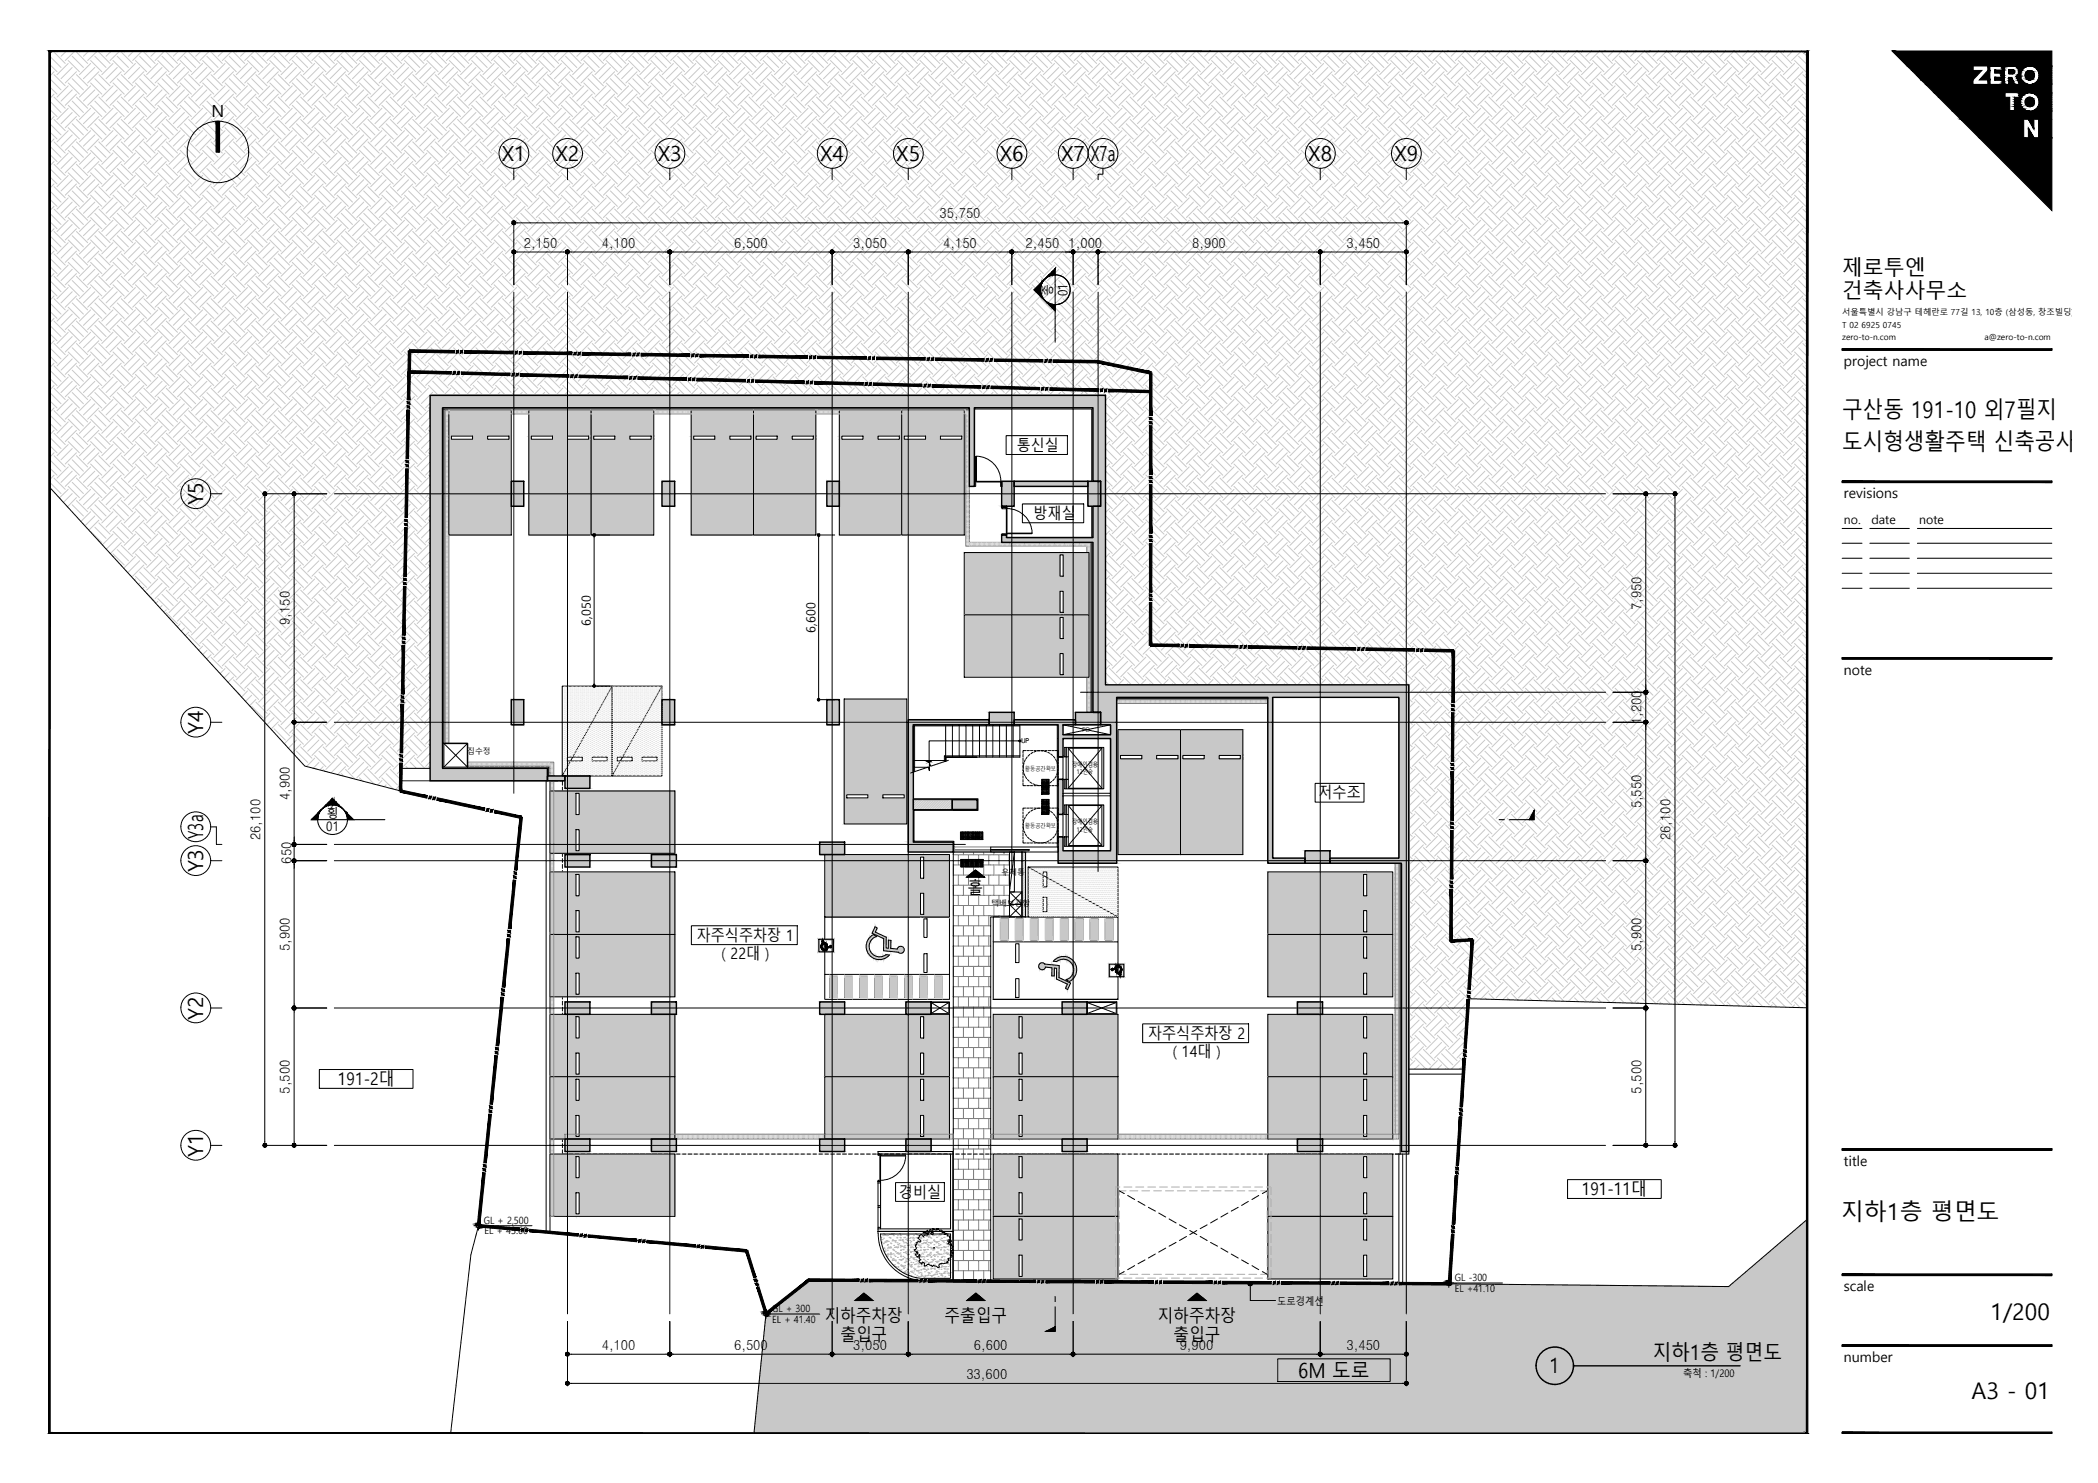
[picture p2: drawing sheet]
<svg xmlns="http://www.w3.org/2000/svg" width="420mm" height="297mm" viewBox="0 0 420 297" stroke-linecap="round" stroke-linejoin="round" font-family="sans-serif">
<defs><g id="words">
<g font-size="4.6">
<text x="368.9" y="83.7">구산동 191-10 외7필지</text>
<text x="368.9" y="90.1">도시형생활주택 신축공사</text>
<text x="368.8" y="244.4">지하1층 평면도</text>
<text x="398.6" y="264.3">1/200</text>
<text x="394.8" y="280.1">A3 - 01</text>
</g>
<g font-size="4.2">
<text x="100.5" y="32.3">X1</text>
<text x="111.2" y="32.3">X2</text>
<text x="131.7" y="32.3">X3</text>
<text x="164.2" y="32.3">X4</text>
<text x="179.5" y="32.3">X5</text>
<text x="200.2" y="32.3">X6</text>
<text x="212.5" y="32.3">X7 X7a</text>
<text x="262" y="32.3">X8</text>
<text x="279.3" y="32.3">X9</text>
<text x="368.9" y="55.2">제로투엔</text>
<text x="368.9" y="59.7">건축사사무소</text>
<text x="40.7" y="101.2" transform="rotate(-90 40.7 101.2)">Y5</text>
<text x="40.7" y="147" transform="rotate(-90 40.7 147)">Y4</text>
<text x="40.7" y="174.7" transform="rotate(-90 40.7 174.7)">Y3 Y3a</text>
<text x="40.7" y="204.2" transform="rotate(-90 40.7 204.2)">Y2</text>
<text x="40.7" y="231.7" transform="rotate(-90 40.7 231.7)">Y1</text>
<text x="260" y="275.9">6M 도로</text>
<text x="310.3" y="275.1">1</text>
<text x="331" y="272.3">지하1층 평면도</text>
</g>
<g font-size="3.5">
<text x="193.8" y="179.1">홀</text>
<text x="67.7" y="217.4">191-2대</text>
<text x="316.8" y="239.4">191-11대</text>
<text x="165.2" y="264.7">지하주차장</text>
<text x="168.3" y="268.6">출입구</text>
<text x="189.2" y="264.7">주출입구</text>
<text x="231.9" y="264.7">지하주차장</text>
<text x="235" y="268.6">출입구</text>
</g>
<text font-size="3.4" x="42.4" y="23.5">N</text>
<g font-size="3.1">
<text x="203.6" y="90.3">통신실</text>
<text x="207" y="103.9">방재실</text>
<text x="264.1" y="159.9">저수조</text>
<text x="139.6" y="188.4">자주식주차장 1</text>
<text x="144.5" y="192.1">( 22대 )</text>
<text x="229.9" y="208.1">자주식주차장 2</text>
<text x="234.9" y="211.8">( 14대 )</text>
<text x="180" y="239.9">경비실</text>
</g>
<g font-size="2.8">
<text x="188.2" y="43.7">35,750</text>
<text x="104.9" y="49.6">2,150</text>
<text x="120.5" y="49.6">4,100</text>
<text x="147" y="49.6">6,500</text>
<text x="170.9" y="49.6">3,050</text>
<text x="188.9" y="49.6">4,150</text>
<text x="205.4" y="49.6">2,450</text>
<text x="214" y="49.6">1,000</text>
<text x="238.7" y="49.6">8,900</text>
<text x="269.6" y="49.6">3,450</text>
<text x="369.3" y="73.3">project name</text>
<text x="369.3" y="99.8">revisions</text>
<text x="58" y="125.2" transform="rotate(-90 58 125.2)">9,150</text>
<text x="328.7" y="122.2" transform="rotate(-90 328.7 122.2)">7,950</text>
<text x="369.3" y="135.1">note</text>
<text x="328.7" y="145.1" transform="rotate(-90 328.7 145.1)">1,200</text>
<text x="58" y="160.3" transform="rotate(-90 58 160.3)">4,900</text>
<text x="328.7" y="161.9" transform="rotate(-90 328.7 161.9)">5,550</text>
<text x="52.1" y="168.3" transform="rotate(-90 52.1 168.3)">26,100</text>
<text x="58.4" y="173" transform="rotate(-90 58.4 173)">650</text>
<text x="334.5" y="168.3" transform="rotate(-90 334.5 168.3)">26,100</text>
<text x="58" y="190.6" transform="rotate(-90 58 190.6)">5,900</text>
<text x="328.7" y="190.6" transform="rotate(-90 328.7 190.6)">5,900</text>
<text x="58" y="219" transform="rotate(-90 58 219)">5,500</text>
<text x="328.7" y="219" transform="rotate(-90 328.7 219)">5,500</text>
<text x="369.3" y="233.5">title</text>
<text x="369.3" y="258.6">scale</text>
<text x="120.5" y="270.4">4,100</text>
<text x="147" y="270.4">6,500</text>
<text x="170.9" y="270.4">3,050</text>
<text x="195" y="270.4">6,600</text>
<text x="236.2" y="270.4">9,900</text>
<text x="269.6" y="270.4">3,450</text>
<text x="369.3" y="272.8">number</text>
<text x="193.5" y="276.2">33,600</text>
</g>
<g font-size="2.6">
<text x="210.8" y="59.2" transform="rotate(-90 210.8 59.2)">종</text>
<text x="213.8" y="59.3" transform="rotate(-90 213.8 59.3)">01</text>
<text x="65.3" y="166.5">01</text>
<text x="65.4" y="163.8">횡</text>
</g>
<g font-size="2.5">
<text x="118.3" y="125.3" transform="rotate(-90 118.3 125.3)">6,050</text>
<text x="163.3" y="126.7" transform="rotate(-90 163.3 126.7)">6,600</text>
</g>
<g font-size="2.4">
<text x="369.3" y="105">no.</text>
<text x="374.8" y="105">date</text>
<text x="384.3" y="105">note</text>
</g>
<g font-size="2.1">
<text x="255.8" y="261.3">도로경계선</text>
<text x="337.1" y="275.8">축척 : 1/200</text>
</g>
<g font-size="2">
<text x="96.9" y="245.1">GL + 2,500</text>
<text x="97.1" y="247.2">EL + 43.60</text>
<text x="291.4" y="256.6">GL -300</text>
<text x="154.7" y="262.8">GL + 300</text>
<text x="291.4" y="258.8">EL +41.10</text>
<text x="154.7" y="264.9">EL + 41.40</text>
</g>
<g font-size="1.7">
<text x="368.9" y="63.2">서울특별시 강남구 테헤란로 77길 13, 10층 (삼성동, 창조빌딩)</text>
<text x="368.9" y="65.7">T 02 6925 0745</text>
<text x="368.9" y="68.2">zero-to-n.com</text>
<text x="397.5" y="68.2">a@zero-to-n.com</text>
</g>
<g font-size="1.6">
<text x="93.6" y="150.9">집수정</text>
<text x="200.6" y="175.3">우체통</text>
<text x="198.5" y="181.5">택배보관함</text>
</g>
<g font-size="1.3">
<text x="204.5" y="148.9">UP</text>
<text x="216.7" y="146.6">PD</text>
<text x="205.3" y="154.4">활동공간확보</text>
<text x="214.7" y="153.6">장애인겸용</text>
<text x="215.7" y="155.1">12인승</text>
<text x="205.3" y="165.9">활동공간확보</text>
<text x="214.7" y="165.1">장애인겸용</text>
<text x="215.7" y="166.6">12인승</text>
</g>
</g></defs>
<!-- layer: XR-PLAN|_4 -->
<g fill="none" stroke="#c8c8c8" stroke-width=".2">
<path d="M89.1 82.2h.8M89.1 82.4h.8M89.1 82.7h.8M89.1 82.9h.8M89.1 83.2h.8M89.1 83.5h.8M89.1 83.7h.8M89.1 84h.8M89.1 84.2h.8M89.1 84.4h.8M89.1 84.7h.8M89.1 84.9h.8"/>
<path d="M89.1 85.2h.8M89.1 85.4h.8M89.1 85.7h.8M89.1 86h.8M89.1 86.2h.8M89.1 86.5h.8M89.1 86.7h.8M89.1 86.9h.8M89.1 87.2h.8M89.1 87.4h.8M89.1 87.7h.8M89.1 87.9h.8"/>
<path d="M89.1 88.2h.8M89.1 88.4h.8M89.1 88.7h.8M89.1 89h.8M89.1 89.2h.8M89.1 89.4h.8M89.1 89.7h.8M89.1 89.9h.8M89.1 90.2h.8M89.1 90.4h.8M89.1 90.7h.8M89.1 90.9h.8"/>
<path d="M89.1 91.2h.8M89.1 91.5h.8M89.1 91.7h.8M89.1 92h.8M89.1 92.2h.8M89.1 92.4h.8M89.1 92.7h.8M89.1 92.9h.8M89.1 93.2h.8M89.1 93.4h.8M89.1 93.7h.8M89.1 94h.8"/>
<path d="M89.1 94.2h.8M89.1 94.5h.8M89.1 94.7h.8M89.1 94.9h.8M89.1 95.2h.8M89.1 95.4h.8M89.1 95.7h.8M89.1 95.9h.8M89.1 96.2h.8M89.1 96.4h.8M89.1 96.7h.8M89.1 97h.8"/>
<path d="M89.1 97.2h.8M89.1 97.4h.8M89.1 97.7h.8M89.1 97.9h.8M89.1 98.2h.8M89.1 98.4h.8M89.1 98.7h.8M89.1 98.9h.8M89.1 99.2h.8M89.1 99.5h.8M89.1 99.7h.8M89.1 99.9h.8"/>
<path d="M89.9 82.1h103.5v.8h-103.5zM89.9 82.1v.8M90.2 82.1v.8M90.4 82.1v.8M90.7 82.1v.8M90.9 82.1v.8M91.2 82.1v.8M91.4 82.1v.8M91.7 82.1v.8M91.9 82.1v.8M92.2 82.1v.8M92.4 82.1v.8"/>
<path d="M92.7 82.1v.8M92.9 82.1v.8M93.2 82.1v.8M93.4 82.1v.8M93.7 82.1v.8M93.9 82.1v.8M94.2 82.1v.8M94.4 82.1v.8M94.7 82.1v.8M94.9 82.1v.8M95.2 82.1v.8M95.4 82.1v.8"/>
<path d="M95.7 82.1v.8M95.9 82.1v.8M96.2 82.1v.8M96.4 82.1v.8M96.7 82.1v.8M96.9 82.1v.8M97.2 82.1v.8M97.4 82.1v.8M97.6 82.1v.8M97.9 82.1v.8M98.2 82.1v.8M98.4 82.1v.8"/>
<path d="M98.7 82.1v.8M98.9 82.1v.8M99.2 82.1v.8M99.4 82.1v.8M99.7 82.1v.8M99.9 82.1v.8M100.1 82.1v.8M100.4 82.1v.8M100.7 82.1v.8M100.9 82.1v.8M101.2 82.1v.8M101.4 82.1v.8"/>
<path d="M101.7 82.1v.8M101.9 82.1v.8M102.2 82.1v.8M102.4 82.1v.8M102.7 82.1v.8M102.9 82.1v.8M103.2 82.1v.8M103.4 82.1v.8M103.7 82.1v.8M103.9 82.1v.8M104.2 82.1v.8M104.4 82.1v.8"/>
<path d="M104.7 82.1v.8M104.9 82.1v.8M105.2 82.1v.8M105.4 82.1v.8M105.6 82.1v.8M105.9 82.1v.8M106.2 82.1v.8M106.4 82.1v.8M106.7 82.1v.8M106.9 82.1v.8M107.2 82.1v.8M107.4 82.1v.8"/>
<path d="M107.7 82.1v.8M107.9 82.1v.8M108.1 82.1v.8M108.4 82.1v.8M108.7 82.1v.8M108.9 82.1v.8M109.2 82.1v.8M109.4 82.1v.8M109.7 82.1v.8M109.9 82.1v.8M110.2 82.1v.8M110.4 82.1v.8"/>
<path d="M110.7 82.1v.8M110.9 82.1v.8M111.2 82.1v.8M111.4 82.1v.8M111.7 82.1v.8M111.9 82.1v.8M112.2 82.1v.8M112.4 82.1v.8M112.7 82.1v.8M112.9 82.1v.8M113.2 82.1v.8M113.4 82.1v.8"/>
<path d="M113.7 82.1v.8M113.9 82.1v.8M114.2 82.1v.8M114.4 82.1v.8M114.7 82.1v.8M114.9 82.1v.8M115.2 82.1v.8M115.4 82.1v.8M115.7 82.1v.8M115.9 82.1v.8M116.1 82.1v.8M116.4 82.1v.8"/>
<path d="M116.7 82.1v.8M116.9 82.1v.8M117.2 82.1v.8M117.4 82.1v.8M117.7 82.1v.8M117.9 82.1v.8M118.2 82.1v.8M118.4 82.1v.8M118.6 82.1v.8M118.9 82.1v.8M119.2 82.1v.8M119.4 82.1v.8"/>
<path d="M119.7 82.1v.8M119.9 82.1v.8M120.2 82.1v.8M120.4 82.1v.8M120.7 82.1v.8M120.9 82.1v.8M121.2 82.1v.8M121.4 82.1v.8M121.7 82.1v.8M121.9 82.1v.8M122.2 82.1v.8M122.4 82.1v.8"/>
<path d="M122.7 82.1v.8M122.9 82.1v.8M123.2 82.1v.8M123.4 82.1v.8M123.7 82.1v.8M123.9 82.1v.8M124.1 82.1v.8M124.4 82.1v.8M124.7 82.1v.8M124.9 82.1v.8M125.2 82.1v.8M125.4 82.1v.8"/>
<path d="M125.7 82.1v.8M125.9 82.1v.8M126.2 82.1v.8M126.4 82.1v.8M126.6 82.1v.8M126.9 82.1v.8M127.2 82.1v.8M127.4 82.1v.8M127.7 82.1v.8M127.9 82.1v.8M128.2 82.1v.8M128.4 82.1v.8"/>
<path d="M128.7 82.1v.8M128.9 82.1v.8M129.2 82.1v.8M129.4 82.1v.8M129.7 82.1v.8M129.9 82.1v.8M130.2 82.1v.8M130.4 82.1v.8M130.7 82.1v.8M130.9 82.1v.8M131.2 82.1v.8M131.4 82.1v.8"/>
<path d="M131.7 82.1v.8M131.9 82.1v.8M132.2 82.1v.8M132.4 82.1v.8M132.7 82.1v.8M132.9 82.1v.8M133.2 82.1v.8M133.4 82.1v.8M133.7 82.1v.8M133.9 82.1v.8M134.2 82.1v.8M134.4 82.1v.8"/>
<path d="M134.6 82.1v.8M134.9 82.1v.8M135.2 82.1v.8M135.4 82.1v.8M135.7 82.1v.8M135.9 82.1v.8M136.2 82.1v.8M136.4 82.1v.8M136.7 82.1v.8M136.9 82.1v.8M137.2 82.1v.8M137.4 82.1v.8"/>
<path d="M137.7 82.1v.8M137.9 82.1v.8M138.2 82.1v.8M138.4 82.1v.8M138.7 82.1v.8M138.9 82.1v.8M139.2 82.1v.8M139.4 82.1v.8M139.7 82.1v.8M139.9 82.1v.8M140.2 82.1v.8M140.4 82.1v.8"/>
<path d="M140.7 82.1v.8M140.9 82.1v.8M141.2 82.1v.8M141.4 82.1v.8M141.7 82.1v.8M141.9 82.1v.8M142.2 82.1v.8M142.4 82.1v.8M142.6 82.1v.8M142.9 82.1v.8M143.2 82.1v.8M143.4 82.1v.8"/>
<path d="M143.7 82.1v.8M143.9 82.1v.8M144.2 82.1v.8M144.4 82.1v.8M144.7 82.1v.8M144.9 82.1v.8M145.1 82.1v.8M145.4 82.1v.8M145.7 82.1v.8M145.9 82.1v.8M146.2 82.1v.8M146.4 82.1v.8"/>
<path d="M146.7 82.1v.8M146.9 82.1v.8M147.2 82.1v.8M147.4 82.1v.8M147.7 82.1v.8M147.9 82.1v.8M148.2 82.1v.8M148.4 82.1v.8M148.7 82.1v.8M148.9 82.1v.8M149.2 82.1v.8M149.4 82.1v.8"/>
<path d="M149.7 82.1v.8M149.9 82.1v.8M150.2 82.1v.8M150.4 82.1v.8M150.7 82.1v.8M150.9 82.1v.8M151.2 82.1v.8M151.4 82.1v.8M151.7 82.1v.8M151.9 82.1v.8M152.2 82.1v.8M152.4 82.1v.8"/>
<path d="M152.7 82.1v.8M152.9 82.1v.8M153.1 82.1v.8M153.4 82.1v.8M153.7 82.1v.8M153.9 82.1v.8M154.2 82.1v.8M154.4 82.1v.8M154.7 82.1v.8M154.9 82.1v.8M155.2 82.1v.8M155.4 82.1v.8"/>
<path d="M155.7 82.1v.8M155.9 82.1v.8M156.2 82.1v.8M156.4 82.1v.8M156.7 82.1v.8M156.9 82.1v.8M157.2 82.1v.8M157.4 82.1v.8M157.7 82.1v.8M157.9 82.1v.8M158.2 82.1v.8M158.4 82.1v.8"/>
<path d="M158.7 82.1v.8M158.9 82.1v.8M159.2 82.1v.8M159.4 82.1v.8M159.7 82.1v.8M159.9 82.1v.8M160.2 82.1v.8M160.4 82.1v.8M160.7 82.1v.8M160.9 82.1v.8M161.1 82.1v.8M161.4 82.1v.8"/>
<path d="M161.7 82.1v.8M161.9 82.1v.8M162.2 82.1v.8M162.4 82.1v.8M162.7 82.1v.8M162.9 82.1v.8M163.2 82.1v.8M163.4 82.1v.8M163.6 82.1v.8M163.9 82.1v.8M164.2 82.1v.8M164.4 82.1v.8"/>
<path d="M164.7 82.1v.8M164.9 82.1v.8M165.2 82.1v.8M165.4 82.1v.8M165.7 82.1v.8M165.9 82.1v.8M166.2 82.1v.8M166.4 82.1v.8M166.7 82.1v.8M166.9 82.1v.8M167.2 82.1v.8M167.4 82.1v.8"/>
<path d="M167.7 82.1v.8M167.9 82.1v.8M168.2 82.1v.8M168.4 82.1v.8M168.7 82.1v.8M168.9 82.1v.8M169.1 82.1v.8M169.4 82.1v.8M169.7 82.1v.8M169.9 82.1v.8M170.2 82.1v.8M170.4 82.1v.8"/>
<path d="M170.7 82.1v.8M170.9 82.1v.8M171.2 82.1v.8M171.4 82.1v.8M171.6 82.1v.8M171.9 82.1v.8M172.2 82.1v.8M172.4 82.1v.8M172.7 82.1v.8M172.9 82.1v.8M173.2 82.1v.8M173.4 82.1v.8"/>
<path d="M173.7 82.1v.8M173.9 82.1v.8M174.2 82.1v.8M174.4 82.1v.8M174.7 82.1v.8M174.9 82.1v.8M175.2 82.1v.8M175.4 82.1v.8M175.7 82.1v.8M175.9 82.1v.8M176.2 82.1v.8M176.4 82.1v.8"/>
<path d="M176.7 82.1v.8M176.9 82.1v.8M177.2 82.1v.8M177.4 82.1v.8M177.7 82.1v.8M177.9 82.1v.8M178.2 82.1v.8M178.4 82.1v.8M178.7 82.1v.8M178.9 82.1v.8M179.2 82.1v.8M179.4 82.1v.8"/>
<path d="M179.6 82.1v.8M179.9 82.1v.8M180.2 82.1v.8M180.4 82.1v.8M180.7 82.1v.8M180.9 82.1v.8M181.2 82.1v.8M181.4 82.1v.8M181.7 82.1v.8M181.9 82.1v.8M182.1 82.1v.8M182.4 82.1v.8"/>
<path d="M182.7 82.1v.8M182.9 82.1v.8M183.2 82.1v.8M183.4 82.1v.8M183.7 82.1v.8M183.9 82.1v.8M184.2 82.1v.8M184.4 82.1v.8M184.7 82.1v.8M184.9 82.1v.8M185.2 82.1v.8M185.4 82.1v.8"/>
<path d="M185.7 82.1v.8M185.9 82.1v.8M186.2 82.1v.8M186.4 82.1v.8M186.7 82.1v.8M186.9 82.1v.8M187.2 82.1v.8M187.4 82.1v.8M187.6 82.1v.8M187.9 82.1v.8M188.2 82.1v.8M188.4 82.1v.8"/>
<path d="M188.7 82.1v.8M188.9 82.1v.8M189.2 82.1v.8M189.4 82.1v.8M189.7 82.1v.8M189.9 82.1v.8M190.1 82.1v.8M190.4 82.1v.8M190.7 82.1v.8M190.9 82.1v.8M191.2 82.1v.8M191.4 82.1v.8"/>
<path d="M191.7 82.1v.8M191.9 82.1v.8M192.2 82.1v.8M192.4 82.1v.8M192.7 82.1v.8M192.9 82.1v.8M193.2 82.1v.8M193.4 82.2h.7M193.4 82.4h.7M193.4 82.7h.7M193.4 82.9h.7M193.4 83.2h.7"/>
<path d="M193.4 83.5h.7M193.4 83.7h.7M193.4 84h.7M193.4 84.2h.7M193.4 84.4h.7M193.4 84.7h.7M193.4 84.9h.7M193.4 85.2h.7M193.4 85.4h.7M193.4 85.7h.7M193.4 86h.7M193.4 86.2h.7"/>
<path d="M193.4 86.5h.7M193.4 86.7h.7M193.4 86.9h.7M193.4 87.2h.7M193.4 87.4h.7M193.4 87.7h.7M193.4 87.9h.7M193.4 88.2h.7M193.4 88.4h.7M193.4 88.7h.7M193.4 89h.7M193.4 89.2h.7"/>
<path d="M193.4 89.4h.7M193.4 89.7h.7M193.4 89.9h.7M193.4 90.2h.7M193.4 90.4h.7M193.4 90.7h.7M193.4 90.9h.7M193.4 91.2h.7M193.4 91.5h.7M193.4 91.7h.7M193.4 92h.7M193.4 92.2h.7"/>
<path d="M193.4 92.4h.7M193.4 92.7h.7M193.4 92.9h.7M193.4 93.2h.7M193.4 93.4h.7M193.4 93.7h.7M193.4 94h.7M193.4 94.2h.7M193.4 94.5h.7M193.4 94.7h.7M193.4 94.9h.7M193.4 95.2h.7"/>
<path d="M193.4 95.4h.7M193.4 95.7h.7M193.4 95.9h.7M193.4 96.2h.7M193.4 96.4h.7M193.4 96.7h.7M193.4 97h.7M193.4 97.2h.7M193.4 97.4h.7M193.4 97.7h.7M193.4 97.9h.7M193.4 98.2h.7"/>
<path d="M193.4 98.4h.7M193.4 98.7h.7M193.4 98.9h.7M193.4 99.2h.7M193.4 99.5h.7M193.4 99.7h.7M193.4 99.9h.7M89.1 100.2h.8M89.1 100.4h.8M89.1 100.7h.8M89.1 100.9h.8M89.1 101.2h.8"/>
<path d="M89.1 101.4h.8M89.1 101.7h.8M89.1 102h.8M89.1 102.2h.8M89.1 102.5h.8M89.1 102.7h.8M89.1 102.9h.8M89.1 103.2h.8M89.1 103.4h.8M89.1 103.7h.8M89.1 103.9h.8M89.1 104.2h.8"/>
<path d="M89.1 104.5h.8M89.1 104.7h.8M89.1 105h.8M89.1 105.2h.8M89.1 105.4h.8M89.1 105.7h.8M89.1 105.9h.8M89.1 106.2h.8M89.1 106.4h.8M89.1 106.7h.8M89.1 106.9h.8M89.1 107.2h.8"/>
<path d="M89.1 107.5h.8M89.1 107.7h.8M89.1 107.9h.8M89.1 108.2h.8M89.1 108.4h.8M89.1 108.7h.8M89.1 108.9h.8M89.1 109.2h.8M89.1 109.4h.8M89.1 109.7h.8M89.1 110h.8M89.1 110.2h.8"/>
<path d="M89.1 110.4h.8M89.1 110.7h.8M89.1 110.9h.8M89.1 111.2h.8M89.1 111.4h.8M89.1 111.7h.8M89.1 111.9h.8M89.1 112.2h.8M89.1 112.5h.8M89.1 112.7h.8M89.1 113h.8M89.1 113.2h.8"/>
<path d="M89.1 113.4h.8M89.1 113.7h.8M89.1 113.9h.8M89.1 114.2h.8M89.1 114.4h.8M89.1 114.7h.8M89.1 114.9h.8M89.1 115.2h.8M89.1 115.5h.8M89.1 115.7h.8M89.1 115.9h.8M89.1 116.2h.8"/>
<path d="M89.1 116.4h.8M89.1 116.7h.8M89.1 116.9h.8M89.1 117.2h.8M89.1 117.4h.8M89.1 117.7h.8M89.1 118h.8M89.1 118.2h.8M89.1 118.4h.8M89.1 118.7h.8M89.1 118.9h.8M89.1 119.2h.8"/>
<path d="M89.1 119.4h.8M89.1 119.7h.8M89.1 119.9h.8M193.4 100.2h.7M193.4 100.4h.7M193.4 100.7h.7M193.4 100.9h.7M193.4 101.2h.7M193.4 101.4h.7M193.4 101.7h.7M193.4 102h.7M193.4 102.2h.7"/>
<path d="M193.4 102.5h.7M193.4 102.7h.7M193.4 102.9h.7M193.4 103.2h.7M193.4 103.4h.7M193.4 103.7h.7M193.4 103.9h.7M193.4 104.2h.7M193.4 104.5h.7M193.4 104.7h.7M193.4 105h.7M193.4 105.2h.7"/>
<path d="M193.4 105.4h.7M193.4 105.7h.7M193.4 105.9h.7M193.4 106.2h.7M193.4 106.4h.7M193.4 106.7h.7M193.4 106.9h.7M193.4 107.2h.7M193.4 107.5h.7M193.4 107.7h.7M193.4 107.9h.7M193.4 108.2h.7"/>
<path d="M193.4 108.4h.7M193.4 108.7h.7M193.4 108.9h.7M193.4 109.2h.7M194.1 108.6h23.6v.8h-23.6zM194.2 108.6v.8M194.4 108.6v.8M194.7 108.6v.8M194.9 108.6v.8M195.2 108.6v.8M195.4 108.6v.8M195.7 108.6v.8"/>
<path d="M195.9 108.6v.8M196.2 108.6v.8M196.4 108.6v.8M196.7 108.6v.8M196.9 108.6v.8M197.2 108.6v.8M197.4 108.6v.8M197.7 108.6v.8M197.9 108.6v.8M198.1 108.6v.8M198.4 108.6v.8M198.7 108.6v.8"/>
<path d="M198.9 108.6v.8M199.2 108.6v.8M199.4 108.6v.8M199.7 108.6v.8M199.9 108.6v.8M200.2 108.6v.8M200.4 108.6v.8M200.6 108.6v.8M200.9 108.6v.8M201.2 108.6v.8M201.4 108.6v.8M201.7 108.6v.8"/>
<path d="M201.9 108.6v.8M202.2 108.6v.8M202.4 108.6v.8M202.7 108.6v.8M202.9 108.6v.8M203.2 108.6v.8M203.4 108.6v.8M203.7 108.6v.8M203.9 108.6v.8M204.2 108.6v.8M204.4 108.6v.8M204.7 108.6v.8"/>
<path d="M204.9 108.6v.8M205.2 108.6v.8M205.4 108.6v.8M205.7 108.6v.8M205.9 108.6v.8M206.1 108.6v.8M206.4 108.6v.8M206.7 108.6v.8M206.9 108.6v.8M207.2 108.6v.8M207.4 108.6v.8M207.7 108.6v.8"/>
<path d="M207.9 108.6v.8M208.2 108.6v.8M208.4 108.6v.8M208.6 108.6v.8M208.9 108.6v.8M209.2 108.6v.8M209.4 108.6v.8M209.7 108.6v.8M209.9 108.6v.8M210.2 108.6v.8M210.4 108.6v.8M210.7 108.6v.8"/>
<path d="M210.9 108.6v.8M211.2 108.6v.8M211.4 108.6v.8M211.7 108.6v.8M211.9 108.6v.8M212.2 108.6v.8M212.4 108.6v.8M212.7 108.6v.8M212.9 108.6v.8M213.2 108.6v.8M213.4 108.6v.8M213.7 108.6v.8"/>
<path d="M213.9 108.6v.8M214.2 108.6v.8M214.4 108.6v.8M214.7 108.6v.8M214.9 108.6v.8M215.2 108.6v.8M215.4 108.6v.8M215.7 108.6v.8M215.9 108.6v.8M216.2 108.6v.8M216.4 108.6v.8M216.6 108.6v.8"/>
<path d="M216.9 108.6v.8M217.2 108.6v.8M217.4 108.6v.8M217.7 108.7h.7M217.7 108.9h.7M217.7 109.2h.7M217.7 109.4h.7M217.7 109.7h.7M217.7 110h.7M217.7 110.2h.7M217.7 110.4h.7M217.7 110.7h.7"/>
<path d="M217.7 110.9h.7M217.7 111.2h.7M217.7 111.4h.7M217.7 111.7h.7M217.7 111.9h.7M217.7 112.2h.7M217.7 112.5h.7M217.7 112.7h.7M217.7 113h.7M217.7 113.2h.7M217.7 113.4h.7M217.7 113.7h.7"/>
<path d="M217.7 113.9h.7M217.7 114.2h.7M217.7 114.4h.7M217.7 114.7h.7M217.7 114.9h.7M217.7 115.2h.7M217.7 115.5h.7M217.7 115.7h.7M217.7 115.9h.7M217.7 116.2h.7M217.7 116.4h.7M217.7 116.7h.7"/>
<path d="M217.7 116.9h.7M217.7 117.2h.7M217.7 117.4h.7M217.7 117.7h.7M217.7 118h.7M217.7 118.2h.7M217.7 118.4h.7M217.7 118.7h.7M217.7 118.9h.7M217.7 119.2h.7M217.7 119.4h.7M217.7 119.7h.7"/>
<path d="M217.7 119.9h.7M89.1 120.2h.8M89.1 120.5h.8M89.1 120.7h.8M89.1 121h.8M89.1 121.2h.8M89.1 121.4h.8M89.1 121.7h.8M89.1 121.9h.8M89.1 122.2h.8M89.1 122.4h.8M89.1 122.7h.8"/>
<path d="M89.1 123h.8M89.1 123.2h.8M89.1 123.5h.8M89.1 123.7h.8M89.1 123.9h.8M89.1 124.2h.8M89.1 124.4h.8M89.1 124.7h.8M89.1 124.9h.8M89.1 125.2h.8M89.1 125.4h.8M89.1 125.7h.8"/>
<path d="M89.1 126h.8M89.1 126.2h.8M89.1 126.4h.8M89.1 126.7h.8M89.1 126.9h.8M89.1 127.2h.8M89.1 127.4h.8M89.1 127.7h.8M89.1 127.9h.8M89.1 128.2h.8M89.1 128.5h.8M89.1 128.7h.8"/>
<path d="M89.1 128.9h.8M89.1 129.2h.8M89.1 129.4h.8M89.1 129.7h.8M89.1 129.9h.8M89.1 130.2h.8M89.1 130.4h.8M89.1 130.7h.8M89.1 131h.8M89.1 131.2h.8M89.1 131.5h.8M89.1 131.7h.8"/>
<path d="M89.1 131.9h.8M89.1 132.2h.8M89.1 132.4h.8M89.1 132.7h.8M89.1 132.9h.8M89.1 133.2h.8M89.1 133.4h.8M89.1 133.7h.8M89.1 134h.8M89.1 134.2h.8M89.1 134.4h.8M89.1 134.7h.8"/>
<path d="M89.1 134.9h.8M89.1 135.2h.8M89.1 135.4h.8M89.1 135.7h.8M89.1 135.9h.8M89.1 136.2h.8M89.1 136.5h.8M89.1 136.7h.8M89.1 136.9h.8M89.1 137.2h.8M89.1 137.4h.8M89.1 137.7h.8"/>
<path d="M89.1 137.9h.8M89.1 138.2h.8M89.1 138.4h.8M89.1 138.7h.8M89.1 139h.8M89.1 139.2h.8M89.1 139.5h.8M89.1 139.7h.8M89.1 139.9h.8M217.7 120.2h.7M217.7 120.5h.7M217.7 120.7h.7"/>
<path d="M217.7 121h.7M217.7 121.2h.7M217.7 121.4h.7M217.7 121.7h.7M217.7 121.9h.7M217.7 122.2h.7M217.7 122.4h.7M217.7 122.7h.7M217.7 123h.7M217.7 123.2h.7M217.7 123.5h.7M217.7 123.7h.7"/>
<path d="M217.7 123.9h.7M217.7 124.2h.7M217.7 124.4h.7M217.7 124.7h.7M217.7 124.9h.7M217.7 125.2h.7M217.7 125.4h.7M217.7 125.7h.7M217.7 126h.7M217.7 126.2h.7M217.7 126.4h.7M217.7 126.7h.7"/>
<path d="M217.7 126.9h.7M217.7 127.2h.7M217.7 127.4h.7M217.7 127.7h.7M217.7 127.9h.7M217.7 128.2h.7M217.7 128.5h.7M217.7 128.7h.7M217.7 128.9h.7M217.7 129.2h.7M217.7 129.4h.7M217.7 129.7h.7"/>
<path d="M217.7 129.9h.7M217.7 130.2h.7M217.7 130.4h.7M217.7 130.7h.7M217.7 131h.7M217.7 131.2h.7M217.7 131.5h.7M217.7 131.7h.7M217.7 131.9h.7M217.7 132.2h.7M217.7 132.4h.7M217.7 132.7h.7"/>
<path d="M217.7 132.9h.7M217.7 133.2h.7M217.7 133.4h.7M217.7 133.7h.7M217.7 134h.7M217.7 134.2h.7M217.7 134.4h.7M217.7 134.7h.7M217.7 134.9h.7M217.7 135.2h.7M217.7 135.4h.7M217.7 135.7h.7"/>
<path d="M217.7 135.9h.7M217.7 136.2h.7M217.7 136.5h.7M217.7 136.7h.7M217.7 136.9h.7M217.7 137.2h.7M217.7 137.4h.7M217.7 137.7h.7M217.7 137.9h.7M217.7 138.2h.7M217.7 138.4h.7M217.7 138.7h.7"/>
<path d="M217.7 139h.7M217.7 139.2h.7M217.7 139.5h.7M217.7 139.7h.7M217.7 139.9h.7M89.1 140.2h.8M89.1 140.4h.8M89.1 140.7h.8M89.1 140.9h.8M89.1 141.2h.8M89.1 141.4h.8M89.1 141.7h.8"/>
<path d="M89.1 142h.8M89.1 142.2h.8M89.1 142.4h.8M89.1 142.7h.8M89.1 142.9h.8M89.1 143.2h.8M89.1 143.4h.8M89.1 143.7h.8M89.1 143.9h.8M89.1 144.2h.8M89.1 144.5h.8M89.1 144.7h.8"/>
<path d="M89.1 144.9h.8M89.1 145.2h.8M89.1 145.4h.8M89.1 145.7h.8M89.1 145.9h.8M89.1 146.2h.8M89.1 146.4h.8M89.1 146.7h.8M89.1 147h.8M89.1 147.2h.8M89.1 147.4h.8M89.1 147.7h.8"/>
<path d="M89.1 147.9h.8M89.1 148.2h.8M89.1 148.4h.8M89.1 148.7h.8M93.6 152.7h16.5v.7h-16.5zM93.7 152.7v.7M93.9 152.7v.7M94.2 152.7v.7M94.4 152.7v.7M94.7 152.7v.7M94.9 152.7v.7M95.2 152.7v.7"/>
<path d="M95.4 152.7v.7M95.7 152.7v.7M95.9 152.7v.7M96.2 152.7v.7M96.4 152.7v.7M96.7 152.7v.7M96.9 152.7v.7M97.2 152.7v.7M97.4 152.7v.7M97.6 152.7v.7M97.9 152.7v.7M98.2 152.7v.7"/>
<path d="M98.4 152.7v.7M98.7 152.7v.7M98.9 152.7v.7M99.2 152.7v.7M99.4 152.7v.7M99.7 152.7v.7M99.9 152.7v.7M100.1 152.7v.7M100.4 152.7v.7M100.7 152.7v.7M100.9 152.7v.7M101.2 152.7v.7"/>
<path d="M101.4 152.7v.7M101.7 152.7v.7M101.9 152.7v.7M102.2 152.7v.7M102.4 152.7v.7M102.7 152.7v.7M102.9 152.7v.7M103.2 152.7v.7M103.4 152.7v.7M103.7 152.7v.7M103.9 152.7v.7M104.2 152.7v.7"/>
<path d="M104.4 152.7v.7M104.7 152.7v.7M104.9 152.7v.7M105.2 152.7v.7M105.4 152.7v.7M105.6 152.7v.7M105.9 152.7v.7M106.2 152.7v.7M106.4 152.7v.7M106.7 152.7v.7M106.9 152.7v.7M107.2 152.7v.7"/>
<path d="M107.4 152.7v.7M107.7 152.7v.7M107.9 152.7v.7M108.1 152.7v.7M108.4 152.7v.7M108.7 152.7v.7M108.9 152.7v.7M109.2 152.7v.7M109.4 152.7v.7M109.7 152.7v.7M109.9 152.7v.7M110.1 152.7h.8"/>
<path d="M110.1 152.9h.8M110.1 153.2h.8M110.1 153.4h.8M110.1 153.7h.8M110.1 153.9h.8M110.1 154.2h.8M110.1 154.4h.8M110.1 154.7h.8M110.1 155h.8M110.1 155.2h.8M110.1 156.4h.8M110.1 156.7h.8"/>
<path d="M110.1 156.9h.8M110.1 157.2h.8M110.1 157.5h.8M110.1 157.7h.8M110.1 157.9h.8M110.1 158.2h.8M110.1 158.4h.8M110.1 158.7h.8M110.1 158.9h.8M110.1 159.2h.8M110.1 159.4h.8M110.1 159.7h.8"/>
<path d="M110.1 159.9h.8M217.7 140.2h.7M217.7 140.4h.7M217.7 140.7h.7M217.7 140.9h.7M217.7 141.2h.7M217.7 141.4h.7M217.7 141.7h.7M217.7 142h.7M217.7 142.2h.7M217.7 142.4h.7M223.7 140.1v.8"/>
<path d="M223.9 140.1v.8M224.2 140.1v.8M224.4 140.1v.8M224.6 140.1v.8M224.9 140.1v.8M225.2 140.1v.8M225.4 140.1v.8M225.7 140.1v.8M225.9 140.1v.8M226.2 140.1v.8M226.4 140.1v.8M226.7 140.1v.8"/>
<path d="M226.9 140.1v.8M227.1 140.1v.8M227.4 140.1v.8M227.7 140.1v.8M227.9 140.1v.8M228.2 140.1v.8M228.4 140.1v.8M228.7 140.1v.8M228.9 140.1v.8M229.2 140.1v.8M229.4 140.1v.8M229.7 140.1v.8"/>
<path d="M229.9 140.1v.8M230.2 140.1v.8M230.4 140.1v.8M230.7 140.1v.8M230.9 140.1v.8M231.2 140.1v.8M231.4 140.1v.8M231.7 140.1v.8M231.9 140.1v.8M232.2 140.1v.8M232.4 140.1v.8M232.6 140.1v.8"/>
<path d="M232.9 140.1v.8M233.2 140.1v.8M233.4 140.1v.8M233.7 140.1v.8M233.9 140.1v.8M234.2 140.1v.8M234.4 140.1v.8M234.7 140.1v.8M234.9 140.1v.8M235.1 140.1v.8M235.4 140.1v.8M235.7 140.1v.8"/>
<path d="M235.9 140.1v.8M236.2 140.1v.8M236.4 140.1v.8M236.7 140.1v.8M236.9 140.1v.8M237.2 140.1v.8M237.4 140.1v.8M237.7 140.1v.8M237.9 140.1v.8M238.2 140.1v.8M238.4 140.1v.8M238.7 140.1v.8"/>
<path d="M238.9 140.1v.8M239.2 140.1v.8M239.4 140.1v.8M239.7 140.1v.8M239.9 140.1v.8M240.2 140.1v.8M240.4 140.1v.8M240.7 140.1v.8M240.9 140.1v.8M241.2 140.1v.8M241.4 140.1v.8M241.7 140.1v.8"/>
<path d="M241.9 140.1v.8M242.2 140.1v.8M242.4 140.1v.8M242.7 140.1v.8M242.9 140.1v.8M243.1 140.1v.8M243.4 140.1v.8M243.7 140.1v.8M243.9 140.1v.8M244.2 140.1v.8M244.4 140.1v.8M244.7 140.1v.8"/>
<path d="M244.9 140.1v.8M245.2 140.1v.8M245.4 140.1v.8M245.6 140.1v.8M245.9 140.1v.8M246.2 140.1v.8M246.4 140.1v.8M246.7 140.1v.8M246.9 140.1v.8M247.2 140.1v.8M247.4 140.1v.8M247.7 140.1v.8"/>
<path d="M247.9 140.1v.8M248.2 140.1v.8M248.4 140.1v.8M248.7 140.1v.8M248.9 140.1v.8M249.2 140.1v.8M249.4 140.1v.8M249.7 140.1v.8M249.9 140.1v.8M250.2 140.1v.8M250.4 140.1v.8M250.7 140.1v.8"/>
<path d="M250.9 140.1v.8M251.1 140.1v.8M251.4 140.1v.8M251.7 140.1v.8M251.9 140.1v.8M252.2 140.1v.8M252.4 140.1v.8M252.7 140.1v.8M252.9 140.1v.8M253.2 140.1v.8M253.4 140.1v.8M253.6 140.1v.8"/>
<path d="M110.1 160.2h.8M110.1 160.5h.8M110.1 160.7h.8M110.1 160.9h.8M110.1 161.2h.8M110.1 161.4h.8M110.1 161.7h.8M110.1 161.9h.8M110.1 162.2h.8M110.1 162.4h.8M110.1 162.7h.8M110.1 163h.8"/>
<path d="M110.1 163.2h.8M110.1 163.4h.8M110.1 163.7h.8M110.1 163.9h.8M110.1 164.2h.8M110.1 164.4h.8M110.1 164.7h.8M110.1 164.9h.8M110.1 165.2h.8M110.1 165.5h.8M110.1 165.7h.8M110.1 165.9h.8"/>
<path d="M110.1 166.2h.8M110.1 166.4h.8M110.1 166.7h.8M110.1 166.9h.8M110.1 167.2h.8M110.1 167.4h.8M110.1 167.7h.8M110.1 168h.8M110.1 168.2h.8M110.1 168.5h.8M110.1 168.7h.8M110.1 168.9h.8"/>
<path d="M110.1 169.2h.8M110.1 169.4h.8M110.1 169.7h.8M110.1 169.9h.8M110.1 170.2h.8M110.1 170.4h.8M110.1 170.7h.8M110.1 171h.8M110.1 171.2h.8M110.1 171.4h.8M110.1 171.7h.8M110.1 171.9h.8"/>
<path d="M110.1 172.2h.8M110.1 172.4h.8M110.1 172.7h.8M110.1 172.9h.8M110.1 173.2h.8M110.1 173.5h.8M110.1 173.7h.8M110.1 173.9h.8M110.1 174.2h.8M110.1 174.4h.8M110.1 174.7h.8M110.1 174.9h.8"/>
<path d="M110.1 175.2h.8M110.1 175.4h.8M110.1 175.7h.8M110.1 176h.8M110.1 176.2h.8M110.1 176.4h.8M110.1 176.7h.8M110.1 176.9h.8M110.1 177.2h.8M110.1 177.4h.8M110.1 177.7h.8M110.1 177.9h.8"/>
<path d="M110.1 178.2h.8M110.1 178.4h.8M110.1 178.7h.8M110.1 179h.8M110.1 179.2h.8M110.1 179.4h.8M110.1 179.7h.8M110.1 179.9h.8M279.4 172.9h.7M279.4 173.2h.7M279.4 173.5h.7M279.4 173.7h.7"/>
<path d="M279.4 173.9h.7M279.4 174.2h.7M279.4 174.4h.7M279.4 174.7h.7M279.4 174.9h.7M279.4 175.2h.7M279.4 175.4h.7M279.4 175.7h.7M279.4 176h.7M279.4 176.2h.7M279.4 176.4h.7M279.4 176.7h.7"/>
<path d="M279.4 176.9h.7M279.4 177.2h.7M279.4 177.4h.7M279.4 177.7h.7M279.4 177.9h.7M279.4 178.2h.7M279.4 178.4h.7M279.4 178.7h.7M279.4 179h.7M279.4 179.2h.7M279.4 179.4h.7M279.4 179.7h.7"/>
<path d="M279.4 179.9h.7M110.1 180.2h.8M110.1 180.4h.8M110.1 180.7h.8M110.1 180.9h.8M110.1 181.2h.8M110.1 181.5h.8M110.1 181.7h.8M110.1 181.9h.8M110.1 182.2h.8M110.1 182.4h.8M110.1 182.7h.8"/>
<path d="M110.1 182.9h.8M110.1 183.2h.8M110.1 183.4h.8M110.1 183.7h.8M110.1 184h.8M110.1 184.2h.8M110.1 184.4h.8M110.1 184.7h.8M110.1 184.9h.8M110.1 185.2h.8M110.1 185.4h.8M110.1 185.7h.8"/>
<path d="M110.1 185.9h.8M110.1 186.2h.8M110.1 186.5h.8M110.1 186.7h.8M110.1 187h.8M110.1 187.2h.8M110.1 187.4h.8M110.1 187.7h.8M110.1 187.9h.8M110.1 188.2h.8M110.1 188.4h.8M110.1 188.7h.8"/>
<path d="M110.1 188.9h.8M110.1 189.2h.8M110.1 189.5h.8M110.1 189.7h.8M110.1 189.9h.8M110.1 190.2h.8M110.1 190.4h.8M110.1 190.7h.8M110.1 190.9h.8M110.1 191.2h.8M110.1 191.4h.8M110.1 191.7h.8"/>
<path d="M110.1 192h.8M110.1 192.2h.8M110.1 192.4h.8M110.1 192.7h.8M110.1 192.9h.8M110.1 193.2h.8M110.1 193.4h.8M110.1 193.7h.8M110.1 193.9h.8M110.1 194.2h.8M110.1 194.5h.8M110.1 194.7h.8"/>
<path d="M110.1 194.9h.8M110.1 195.2h.8M110.1 195.4h.8M110.1 195.7h.8M110.1 195.9h.8M110.1 196.2h.8M110.1 196.4h.8M110.1 196.7h.8M110.1 196.9h.8M110.1 197.2h.8M110.1 197.5h.8M110.1 197.7h.8"/>
<path d="M110.1 197.9h.8M110.1 198.2h.8M110.1 198.4h.8M110.1 198.7h.8M110.1 198.9h.8M110.1 199.2h.8M110.1 199.4h.8M110.1 199.7h.8M110.1 200h.8M279.4 180.2h.7M279.4 180.4h.7M279.4 180.7h.7"/>
<path d="M279.4 180.9h.7M279.4 181.2h.7M279.4 181.5h.7M279.4 181.7h.7M279.4 181.9h.7M279.4 182.2h.7M279.4 182.4h.7M279.4 182.7h.7M279.4 182.9h.7M279.4 183.2h.7M279.4 183.4h.7M279.4 183.7h.7"/>
<path d="M279.4 184h.7M279.4 184.2h.7M279.4 184.4h.7M279.4 184.7h.7M279.4 184.9h.7M279.4 185.2h.7M279.4 185.4h.7M279.4 185.7h.7M279.4 185.9h.7M279.4 186.2h.7M279.4 186.5h.7M279.4 186.7h.7"/>
<path d="M279.4 187h.7M279.4 187.2h.7M279.4 187.4h.7M279.4 187.7h.7M279.4 187.9h.7M279.4 188.2h.7M279.4 188.4h.7M279.4 188.7h.7M279.4 188.9h.7M279.4 189.2h.7M279.4 189.5h.7M279.4 189.7h.7"/>
<path d="M279.4 189.9h.7M279.4 190.2h.7M279.4 190.4h.7M279.4 190.7h.7M279.4 190.9h.7M279.4 191.2h.7M279.4 191.4h.7M279.4 191.7h.7M279.4 192h.7M279.4 192.2h.7M279.4 192.4h.7M279.4 192.7h.7"/>
<path d="M279.4 192.9h.7M279.4 193.2h.7M279.4 193.4h.7M279.4 193.7h.7M279.4 193.9h.7M279.4 194.2h.7M279.4 194.5h.7M279.4 194.7h.7M279.4 194.9h.7M279.4 195.2h.7M279.4 195.4h.7M279.4 195.7h.7"/>
<path d="M279.4 195.9h.7M279.4 196.2h.7M279.4 196.4h.7M279.4 196.7h.7M279.4 196.9h.7M279.4 197.2h.7M279.4 197.5h.7M279.4 197.7h.7M279.4 197.9h.7M279.4 198.2h.7M279.4 198.4h.7M279.4 198.7h.7"/>
<path d="M279.4 198.9h.7M279.4 199.2h.7M279.4 199.4h.7M279.4 199.7h.7M279.4 200h.7M110.1 200.2h.8M110.1 200.4h.8M110.1 200.7h.8M110.1 200.9h.8M110.1 201.2h.8M110.1 201.4h.8M110.1 201.7h.8"/>
<path d="M110.1 201.9h.8M110.1 202.2h.8M110.1 202.5h.8M110.1 202.7h.8M110.1 202.9h.8M110.1 203.2h.8M110.1 203.4h.8M110.1 203.7h.8M110.1 203.9h.8M110.1 204.2h.8M110.1 204.4h.8M110.1 204.7h.8"/>
<path d="M110.1 204.9h.8M110.1 205.2h.8M110.1 205.4h.8M110.1 205.7h.8M110.1 205.9h.8M110.1 206.2h.8M110.1 206.4h.8M110.1 206.7h.8M110.1 206.9h.8M110.1 207.2h.8M110.1 207.4h.8M110.1 207.7h.8"/>
<path d="M110.1 208h.8M110.1 208.2h.8M110.1 208.4h.8M110.1 208.7h.8M110.1 208.9h.8M110.1 209.2h.8M110.1 209.4h.8M110.1 209.7h.8M110.1 209.9h.8M110.1 210.2h.8M110.1 210.5h.8M110.1 210.7h.8"/>
<path d="M110.1 210.9h.8M110.1 211.2h.8M110.1 211.4h.8M110.1 211.7h.8M110.1 211.9h.8M110.1 212.2h.8M110.1 212.4h.8M110.1 212.7h.8M110.1 213h.8M110.1 213.2h.8M110.1 213.4h.8M110.1 213.7h.8"/>
<path d="M110.1 213.9h.8M110.1 214.2h.8M110.1 214.4h.8M110.1 214.7h.8M110.1 214.9h.8M110.1 215.2h.8M110.1 215.4h.8M110.1 215.7h.8M110.1 216h.8M110.1 216.2h.8M110.1 216.4h.8M110.1 216.7h.8"/>
<path d="M110.1 216.9h.8M110.1 217.2h.8M110.1 217.4h.8M110.1 217.7h.8M110.1 217.9h.8M110.1 218.2h.8M110.1 218.5h.8M110.1 218.7h.8M110.1 218.9h.8M110.1 219.2h.8M110.1 219.4h.8M110.1 219.7h.8"/>
<path d="M110.1 219.9h.8M279.4 200.2h.7M279.4 200.4h.7M279.4 200.7h.7M279.4 200.9h.7M279.4 201.2h.7M279.4 201.4h.7M279.4 201.7h.7M279.4 201.9h.7M279.4 202.2h.7M279.4 202.5h.7M279.4 202.7h.7"/>
<path d="M279.4 202.9h.7M279.4 203.2h.7M279.4 203.4h.7M279.4 203.7h.7M279.4 203.9h.7M279.4 204.2h.7M279.4 204.4h.7M279.4 204.7h.7M279.4 204.9h.7M279.4 205.2h.7M279.4 205.4h.7M279.4 205.7h.7"/>
<path d="M279.4 205.9h.7M279.4 206.2h.7M279.4 206.4h.7M279.4 206.7h.7M279.4 206.9h.7M279.4 207.2h.7M279.4 207.4h.7M279.4 207.7h.7M279.4 208h.7M279.4 208.2h.7M279.4 208.4h.7M279.4 208.7h.7"/>
<path d="M279.4 208.9h.7M279.4 209.2h.7M279.4 209.4h.7M279.4 209.7h.7M279.4 209.9h.7M279.4 210.2h.7M279.4 210.5h.7M279.4 210.7h.7M279.4 210.9h.7M279.4 211.2h.7M279.4 211.4h.7M279.4 211.7h.7"/>
<path d="M279.4 211.9h.7M279.4 212.2h.7M279.4 212.4h.7M279.4 212.7h.7M279.4 213h.7M279.4 213.2h.7M279.4 213.4h.7M279.4 213.7h.7M279.4 213.9h.7M279.4 214.2h.7M279.4 214.4h.7M279.4 214.7h.7"/>
<path d="M279.4 214.9h.7M279.4 215.2h.7M279.4 215.4h.7M279.4 215.7h.7M279.4 216h.7M279.4 216.2h.7M279.4 216.4h.7M279.4 216.7h.7M279.4 216.9h.7M279.4 217.2h.7M279.4 217.4h.7M279.4 217.7h.7"/>
<path d="M279.4 217.9h.7M279.4 218.2h.7M279.4 218.5h.7M279.4 218.7h.7M279.4 218.9h.7M279.4 219.2h.7M279.4 219.4h.7M279.4 219.7h.7M279.4 219.9h.7M110.1 220.2h.8M110.1 220.4h.8M110.1 220.7h.8"/>
<path d="M110.1 221h.8M110.1 221.2h.8M110.1 221.4h.8M110.1 221.7h.8M110.1 221.9h.8M110.1 222.2h.8M110.1 222.4h.8M110.1 222.7h.8M110.1 222.9h.8M110.1 223.2h.8M110.1 223.4h.8M110.1 223.7h.8"/>
<path d="M110.1 223.9h.8M110.1 224.2h.8M110.1 224.4h.8M110.1 224.7h.8M110.1 224.9h.8M110.1 225.2h.8M110.1 225.4h.8M110.1 225.7h.8M110.1 225.9h.8M110.1 226.2h.8M110.1 226.5h.8M110.1 226.7h.8"/>
<path d="M110.1 226.9h.8M110.1 227.2h.8M110.1 227.4h.8M110.1 227.7h.8M110.1 227.9h.8M110.1 228.2h.8M110.1 228.4h.8M110.1 228.7h.8M110.1 229h.8M110.1 229.2h.8M110.1 229.4h.8M110.1 229.7h.8"/>
<path d="M110.1 229.9h.8M110.1 230.2h.8M110.1 230.4h.8M110.1 230.7h.8M110.1 230.9h.8M110.1 231.2h.8M110.1 231.5h.8M110.1 231.7h.8M110.1 231.9h.8M110.1 232.2h.8M110.1 232.4h.8M110.1 232.7h.8"/>
<path d="M110.1 232.9h.8M110.1 233.2h.8M110.1 233.4h.8M110.1 233.7h.8M110.1 233.9h.8M110.1 234.2h.8M110.1 234.4h.8M110.1 234.7h.8M110.1 234.9h.8M110.1 235.2h.8M110.1 235.4h.8M110.1 235.7h.8"/>
<path d="M110.1 235.9h.8M110.1 236.2h.8M110.1 236.4h.8M110.1 236.7h.8M110.1 237h.8M110.1 237.2h.8M110.1 237.4h.8M110.1 237.7h.8M110.1 237.9h.8M110.1 238.2h.8M110.1 238.4h.8M110.1 238.7h.8"/>
<path d="M110.1 238.9h.8M110.1 239.2h.8M110.1 239.5h.8M110.1 239.7h.8M110.1 239.9h.8M113.2 227.2v.9M113.4 227.2v.9M113.7 227.2v.9M113.9 227.2v.9M114.2 227.2v.9M114.4 227.2v.9M114.7 227.2v.9"/>
<path d="M114.9 227.2v.9M115.2 227.2v.9M115.4 227.2v.9M115.7 227.2v.9M115.9 227.2v.9M116.1 227.2v.9M116.4 227.2v.9M116.7 227.2v.9M116.9 227.2v.9M117.2 227.2v.9M117.4 227.2v.9M117.7 227.2v.9"/>
<path d="M117.9 227.2v.9M118.2 227.2v.9M118.4 227.2v.9M118.6 227.2v.9M118.9 227.2v.9M119.2 227.2v.9M119.4 227.2v.9M119.7 227.2v.9M119.9 227.2v.9M120.2 227.2v.9M120.4 227.2v.9M120.7 227.2v.9"/>
<path d="M120.9 227.2v.9M121.2 227.2v.9M121.4 227.2v.9M121.7 227.2v.9M121.9 227.2v.9M122.2 227.2v.9M122.4 227.2v.9M122.7 227.2v.9M122.9 227.2v.9M123.2 227.2v.9M123.4 227.2v.9M123.7 227.2v.9"/>
<path d="M123.9 227.2v.9M124.1 227.2v.9M124.4 227.2v.9M124.7 227.2v.9M124.9 227.2v.9M125.2 227.2v.9M125.4 227.2v.9M125.7 227.2v.9M125.9 227.2v.9M126.2 227.2v.9M126.4 227.2v.9M126.6 227.2v.9"/>
<path d="M126.9 227.2v.9M127.2 227.2v.9M127.4 227.2v.9M127.7 227.2v.9M127.9 227.2v.9M128.2 227.2v.9M128.4 227.2v.9M128.7 227.2v.9M128.9 227.2v.9M129.2 227.2v.9M129.4 227.2v.9M129.7 227.2v.9"/>
<path d="M129.9 227.2v.9M130.2 227.2v.9M130.4 227.2v.9M130.7 227.2v.9M130.9 227.2v.9M131.2 227.2v.9M131.4 227.2v.9M131.7 227.2v.9M131.9 227.2v.9M132.2 227.2v.9M132.4 227.2v.9M132.7 227.2v.9"/>
<path d="M132.9 227.2v.9M133.2 227.2v.9M133.4 227.2v.9M133.7 227.2v.9M133.9 227.2v.9M134.2 227.2v.9M134.4 227.2v.9M134.6 227.2v.9M134.9 227.2v.9M135.2 227.2v.9M135.4 227.2v.9M135.7 227.2v.9"/>
<path d="M135.9 227.2v.9M136.2 227.2v.9M136.4 227.2v.9M136.7 227.2v.9M136.9 227.2v.9M137.2 227.2v.9M137.4 227.2v.9M137.7 227.2v.9M137.9 227.2v.9M138.2 227.2v.9M138.4 227.2v.9M138.7 227.2v.9"/>
<path d="M138.9 227.2v.9M139.2 227.2v.9M139.4 227.2v.9M139.7 227.2v.9M139.9 227.2v.9M140.2 227.2v.9M140.4 227.2v.9M140.7 227.2v.9M140.9 227.2v.9M141.2 227.2v.9M141.4 227.2v.9M141.7 227.2v.9"/>
<path d="M141.9 227.2v.9M142.2 227.2v.9M142.4 227.2v.9M142.6 227.2v.9M142.9 227.2v.9M143.2 227.2v.9M143.4 227.2v.9M143.7 227.2v.9M143.9 227.2v.9M144.2 227.2v.9M144.4 227.2v.9M144.7 227.2v.9"/>
<path d="M144.9 227.2v.9M145.1 227.2v.9M145.4 227.2v.9M145.7 227.2v.9M145.9 227.2v.9M146.2 227.2v.9M146.4 227.2v.9M146.7 227.2v.9M146.9 227.2v.9M147.2 227.2v.9M147.4 227.2v.9M147.7 227.2v.9"/>
<path d="M147.9 227.2v.9M148.2 227.2v.9M148.4 227.2v.9M148.7 227.2v.9M148.9 227.2v.9M149.2 227.2v.9M149.4 227.2v.9M149.7 227.2v.9M149.9 227.2v.9M150.2 227.2v.9M150.4 227.2v.9M150.7 227.2v.9"/>
<path d="M150.9 227.2v.9M151.2 227.2v.9M151.4 227.2v.9M151.7 227.2v.9M151.9 227.2v.9M152.2 227.2v.9M152.4 227.2v.9M152.7 227.2v.9M152.9 227.2v.9M153.1 227.2v.9M153.4 227.2v.9M153.7 227.2v.9"/>
<path d="M153.9 227.2v.9M154.2 227.2v.9M154.4 227.2v.9M154.7 227.2v.9M154.9 227.2v.9M155.2 227.2v.9M155.4 227.2v.9M155.7 227.2v.9M155.9 227.2v.9M156.2 227.2v.9M156.4 227.2v.9M156.7 227.2v.9"/>
<path d="M156.9 227.2v.9M157.2 227.2v.9M157.4 227.2v.9M157.7 227.2v.9M157.9 227.2v.9M158.2 227.2v.9M158.4 227.2v.9M158.7 227.2v.9M158.9 227.2v.9M159.2 227.2v.9M159.4 227.2v.9M159.7 227.2v.9"/>
<path d="M159.9 227.2v.9M160.2 227.2v.9M160.4 227.2v.9M160.7 227.2v.9M160.9 227.2v.9M161.1 227.2v.9M161.4 227.2v.9M161.7 227.2v.9M161.9 227.2v.9M162.2 227.2v.9M162.4 227.2v.9M162.7 227.2v.9"/>
<path d="M162.9 227.2v.9M163.2 227.2v.9M163.4 227.2v.9M163.6 227.2v.9M163.9 227.2v.9M164.2 227.2v.9M164.4 227.2v.9M164.7 227.2v.9M164.9 227.2v.9M165.2 227.2v.9M165.4 227.2v.9M165.7 227.2v.9"/>
<path d="M165.9 227.2v.9M166.2 227.2v.9M166.4 227.2v.9M166.7 227.2v.9M166.9 227.2v.9M167.2 227.2v.9M167.4 227.2v.9M167.7 227.2v.9M167.9 227.2v.9M168.2 227.2v.9M168.4 227.2v.9M168.7 227.2v.9"/>
<path d="M168.9 227.2v.9M169.1 227.2v.9M169.4 227.2v.9M169.7 227.2v.9M169.9 227.2v.9M170.2 227.2v.9M170.4 227.2v.9M170.7 227.2v.9M170.9 227.2v.9M171.2 227.2v.9M171.4 227.2v.9M171.6 227.2v.9"/>
<path d="M171.9 227.2v.9M172.2 227.2v.9M172.4 227.2v.9M172.7 227.2v.9M172.9 227.2v.9M173.2 227.2v.9M173.4 227.2v.9M173.7 227.2v.9M173.9 227.2v.9M174.2 227.2v.9M174.4 227.2v.9M174.7 227.2v.9"/>
<path d="M174.9 227.2v.9M175.2 227.2v.9M175.4 227.2v.9M175.7 227.2v.9M175.9 227.2v.9M176.2 227.2v.9M176.4 227.2v.9M176.7 227.2v.9M176.9 227.2v.9M177.2 227.2v.9M177.4 227.2v.9M177.7 227.2v.9"/>
<path d="M177.9 227.2v.9M178.2 227.2v.9M178.4 227.2v.9M178.7 227.2v.9M178.9 227.2v.9M179.2 227.2v.9M179.4 227.2v.9M179.6 227.2v.9M179.9 227.2v.9M180.2 227.2v.9M180.4 227.2v.9M180.7 227.2v.9"/>
<path d="M180.9 227.2v.9M181.2 227.2v.9M181.4 227.2v.9M181.7 227.2v.9M181.9 227.2v.9M182.1 227.2v.9M182.4 227.2v.9M182.7 227.2v.9M182.9 227.2v.9M183.2 227.2v.9M183.4 227.2v.9M183.7 227.2v.9"/>
<path d="M183.9 227.2v.9M184.2 227.2v.9M184.4 227.2v.9M184.7 227.2v.9M184.9 227.2v.9M185.2 227.2v.9M185.4 227.2v.9M185.7 227.2v.9M185.9 227.2v.9M186.2 227.2v.9M186.4 227.2v.9M186.7 227.2v.9"/>
<path d="M186.9 227.2v.9M187.2 227.2v.9M187.4 227.2v.9M187.6 227.2v.9M187.9 227.2v.9M188.2 227.2v.9M188.4 227.2v.9M188.7 227.2v.9M188.9 227.2v.9M189.2 227.2v.9M189.4 227.2v.9M189.7 227.2v.9"/>
<path d="M189.9 227.2v.9M190.1 227.2v.9M190.4 227.2v.9M190.7 227.2v.9M198.4 227.2v.9M198.7 227.2v.9M198.9 227.2v.9M199.2 227.2v.9M199.4 227.2v.9M199.7 227.2v.9M199.9 227.2v.9M200.2 227.2v.9"/>
<path d="M200.4 227.2v.9M200.6 227.2v.9M200.9 227.2v.9M201.2 227.2v.9M201.4 227.2v.9M201.7 227.2v.9M201.9 227.2v.9M202.2 227.2v.9M202.4 227.2v.9M202.7 227.2v.9M202.9 227.2v.9M203.2 227.2v.9"/>
<path d="M203.4 227.2v.9M203.7 227.2v.9M203.9 227.2v.9M204.2 227.2v.9M204.4 227.2v.9M204.7 227.2v.9M204.9 227.2v.9M205.2 227.2v.9M205.4 227.2v.9M205.7 227.2v.9M205.9 227.2v.9M206.1 227.2v.9"/>
<path d="M206.4 227.2v.9M206.7 227.2v.9M206.9 227.2v.9M207.2 227.2v.9M207.4 227.2v.9M207.7 227.2v.9M207.9 227.2v.9M208.2 227.2v.9M208.4 227.2v.9M208.6 227.2v.9M208.9 227.2v.9M209.2 227.2v.9"/>
<path d="M209.4 227.2v.9M209.7 227.2v.9M209.9 227.2v.9M210.2 227.2v.9M210.4 227.2v.9M210.7 227.2v.9M210.9 227.2v.9M211.2 227.2v.9M211.4 227.2v.9M211.7 227.2v.9M211.9 227.2v.9M212.2 227.2v.9"/>
<path d="M212.4 227.2v.9M212.7 227.2v.9M212.9 227.2v.9M213.2 227.2v.9M213.4 227.2v.9M213.7 227.2v.9M213.9 227.2v.9M214.2 227.2v.9M214.4 227.2v.9M214.7 227.2v.9M214.9 227.2v.9M215.2 227.2v.9"/>
<path d="M215.4 227.2v.9M215.7 227.2v.9M215.9 227.2v.9M216.2 227.2v.9M216.4 227.2v.9M216.6 227.2v.9M216.9 227.2v.9M217.2 227.2v.9M217.4 227.2v.9M217.7 227.2v.9M217.9 227.2v.9M218.2 227.2v.9"/>
<path d="M218.4 227.2v.9M218.7 227.2v.9M218.9 227.2v.9M219.2 227.2v.9M219.4 227.2v.9M219.7 227.2v.9M219.9 227.2v.9M220.2 227.2v.9M220.4 227.2v.9M220.7 227.2v.9M220.9 227.2v.9M221.2 227.2v.9"/>
<path d="M221.4 227.2v.9M221.7 227.2v.9M221.9 227.2v.9M222.2 227.2v.9M222.4 227.2v.9M222.7 227.2v.9M222.9 227.2v.9M223.2 227.2v.9M223.4 227.2v.9M223.7 227.2v.9M223.9 227.2v.9M224.2 227.2v.9"/>
<path d="M224.4 227.2v.9M224.6 227.2v.9M224.9 227.2v.9M225.2 227.2v.9M225.4 227.2v.9M225.7 227.2v.9M225.9 227.2v.9M226.2 227.2v.9M226.4 227.2v.9M226.7 227.2v.9M226.9 227.2v.9M227.1 227.2v.9"/>
<path d="M227.4 227.2v.9M227.7 227.2v.9M227.9 227.2v.9M228.2 227.2v.9M228.4 227.2v.9M228.7 227.2v.9M228.9 227.2v.9M229.2 227.2v.9M229.4 227.2v.9M229.7 227.2v.9M229.9 227.2v.9M230.2 227.2v.9"/>
<path d="M230.4 227.2v.9M230.7 227.2v.9M230.9 227.2v.9M231.2 227.2v.9M231.4 227.2v.9M231.7 227.2v.9M231.9 227.2v.9M232.2 227.2v.9M232.4 227.2v.9M232.6 227.2v.9M232.9 227.2v.9M233.2 227.2v.9"/>
<path d="M233.4 227.2v.9M233.7 227.2v.9M233.9 227.2v.9M234.2 227.2v.9M234.4 227.2v.9M234.7 227.2v.9M234.9 227.2v.9M235.1 227.2v.9M235.4 227.2v.9M235.7 227.2v.9M235.9 227.2v.9M236.2 227.2v.9"/>
<path d="M236.4 227.2v.9M236.7 227.2v.9M236.9 227.2v.9M237.2 227.2v.9M237.4 227.2v.9M237.7 227.2v.9M237.9 227.2v.9M238.2 227.2v.9M238.4 227.2v.9M238.7 227.2v.9M238.9 227.2v.9M239.2 227.2v.9"/>
<path d="M239.4 227.2v.9M239.7 227.2v.9M239.9 227.2v.9M240.2 227.2v.9M240.4 227.2v.9M240.7 227.2v.9M240.9 227.2v.9M241.2 227.2v.9M241.4 227.2v.9M241.7 227.2v.9M241.9 227.2v.9M242.2 227.2v.9"/>
<path d="M242.4 227.2v.9M242.7 227.2v.9M242.9 227.2v.9M243.1 227.2v.9M243.4 227.2v.9M243.7 227.2v.9M243.9 227.2v.9M244.2 227.2v.9M244.4 227.2v.9M244.7 227.2v.9M244.9 227.2v.9M245.2 227.2v.9"/>
<path d="M245.4 227.2v.9M245.6 227.2v.9M245.9 227.2v.9M246.2 227.2v.9M246.4 227.2v.9M246.7 227.2v.9M246.9 227.2v.9M247.2 227.2v.9M247.4 227.2v.9M247.7 227.2v.9M247.9 227.2v.9M248.2 227.2v.9"/>
<path d="M248.4 227.2v.9M248.7 227.2v.9M248.9 227.2v.9M249.2 227.2v.9M249.4 227.2v.9M249.7 227.2v.9M249.9 227.2v.9M250.2 227.2v.9M250.4 227.2v.9M250.7 227.2v.9M250.9 227.2v.9M251.1 227.2v.9"/>
<path d="M251.4 227.2v.9M251.7 227.2v.9M251.9 227.2v.9M252.2 227.2v.9M252.4 227.2v.9M252.7 227.2v.9M252.9 227.2v.9M253.2 227.2v.9M253.4 227.2v.9M253.6 227.2v.9M253.9 227.2v.9M254.2 227.2v.9"/>
<path d="M254.4 227.2v.9M254.7 227.2v.9M254.9 227.2v.9M255.2 227.2v.9M255.4 227.2v.9M255.7 227.2v.9M255.9 227.2v.9M256.2 227.2v.9M256.4 227.2v.9M256.7 227.2v.9M256.9 227.2v.9M257.2 227.2v.9"/>
<path d="M257.4 227.2v.9M257.7 227.2v.9M257.9 227.2v.9M258.2 227.2v.9M258.4 227.2v.9M258.7 227.2v.9M258.9 227.2v.9M259.2 227.2v.9M259.4 227.2v.9M259.7 227.2v.9M259.9 227.2v.9M260.2 227.2v.9"/>
<path d="M260.4 227.2v.9M260.7 227.2v.9M260.9 227.2v.9M261.2 227.2v.9M261.4 227.2v.9M261.6 227.2v.9M261.9 227.2v.9M262.2 227.2v.9M262.4 227.2v.9M262.7 227.2v.9M262.9 227.2v.9M263.2 227.2v.9"/>
<path d="M263.4 227.2v.9M263.7 227.2v.9M263.9 227.2v.9M264.1 227.2v.9M264.4 227.2v.9M264.7 227.2v.9M264.9 227.2v.9M265.2 227.2v.9M265.4 227.2v.9M265.7 227.2v.9M265.9 227.2v.9M266.2 227.2v.9"/>
<path d="M266.4 227.2v.9M266.7 227.2v.9M266.9 227.2v.9M267.2 227.2v.9M267.4 227.2v.9M267.7 227.2v.9M267.9 227.2v.9M268.2 227.2v.9M268.4 227.2v.9M268.7 227.2v.9M268.9 227.2v.9M269.2 227.2v.9"/>
<path d="M269.4 227.2v.9M269.6 227.2v.9M269.9 227.2v.9M270.2 227.2v.9M270.4 227.2v.9M270.7 227.2v.9M270.9 227.2v.9M271.2 227.2v.9M271.4 227.2v.9M271.7 227.2v.9M271.9 227.2v.9M272.1 227.2v.9"/>
<path d="M272.4 227.2v.9M272.7 227.2v.9M272.9 227.2v.9M273.2 227.2v.9M273.4 227.2v.9M273.7 227.2v.9M273.9 227.2v.9M274.2 227.2v.9M274.4 227.2v.9M274.7 227.2v.9M274.9 227.2v.9M275.2 227.2v.9"/>
<path d="M275.4 227.2v.9M275.7 227.2v.9M275.9 227.2v.9M276.2 227.2v.9M276.4 227.2v.9M276.7 227.2v.9M276.9 227.2v.9M277.2 227.2v.9M277.4 227.2v.9M277.7 227.2v.9M277.9 227.2v.9M278.2 227.2v.9"/>
<path d="M278.4 227.2v.9M278.7 227.2v.9M278.9 227.2v.9M279.2 227.2v.9M279.4 220.2h.7M279.4 220.4h.7M279.4 220.7h.7M279.4 221h.7M279.4 221.2h.7M279.4 221.4h.7M279.4 221.7h.7M279.4 221.9h.7"/>
<path d="M279.4 222.2h.7M279.4 222.4h.7M279.4 222.7h.7M279.4 222.9h.7M279.4 223.2h.7M279.4 223.4h.7M279.4 223.7h.7M279.4 223.9h.7M279.4 224.2h.7M279.4 224.4h.7M279.4 224.7h.7M279.4 224.9h.7"/>
<path d="M279.4 225.2h.7M279.4 225.4h.7M279.4 225.7h.7M279.4 225.9h.7M279.4 226.2h.7M279.4 226.5h.7M279.4 226.7h.7M279.4 226.9h.7M279.4 227.2v.9M279.7 227.2v.9M279.9 227.2v.9M110.1 240.2h.8"/>
<path d="M110.1 240.4h.8M110.1 240.7h.8M110.1 240.9h.8M110.1 241.2h.8M110.1 241.4h.8M110.1 241.7h.8M110.1 241.9h.8M110.1 242.2h.8M110.1 242.4h.8M110.1 242.7h.8M110.1 242.9h.8M110.1 243.2h.8"/>
<path d="M110.1 243.4h.8"/>
</g>
<!-- layer: XR-PLAN|A-DRA -->
<path d="M89.1 148.9v-66.8h105v26.5h24.3v34.1h-.7v-33.3h-24.3v-26.5h-103.5v66M93.6 152.7h17.3v2.7h-.8v-2h-16.5M110.1 156.4h.8v87.2h-.8zM223.6 140.1h30.3v.8h-30.3zM279.4 172.9h.7v54.3h-.7zM113.1 227.2h77.8v.9h-77.8zM198.4 227.2h81.7v.9h-81.7z" fill="none" stroke="#808080" stroke-width=".2"/>
<!-- layer: XR-PLAN|HAT -->
<g fill="#c8c8c8" stroke="#c8c8c8" stroke-width=".2">
<path d="M347.7 256.4l14.2-12.2v12.2z"/>
<path d="M161 257.1l1-.7 128.3 .7z"/>
<path d="M347.7 256.4l14.2 1.3v-1.3zM346.2 257.7l1.5-1.3 14.2 1.3z"/>
<path d="M161 257.1l185.2 .6-55.9-.6zM160.3 257.7l.7-.6 185.2 .6z"/>
<path d="M160.3 257.7l201.6 5.5v-5.5zM153.4 263.2l6.9-5.5 201.6 5.5z"/>
<path d="M153.4 263.2l208.5 24h-210.9zM153.4 263.2l208.5 24v-24z"/>
</g>
<!-- layer: XR-PLAN|A-253 -->
<g fill="none" stroke="#c8c8c8" stroke-width=".2">
<path d="M9.9 17.4l1.5 1.5M9.9 12.9l1.5 1.5M10 13.5l-.1 .1M10 18l-.1 .1M10 15.8l2.2 2.2M10 11.3l2.2 2.2M10.5 10.2l-.6 .6M10.8 14.4l-.9 .9M10.8 18.9l-.9 .9M10.8 19.4l2.3 2.3M10.8 15l2.3 2.2M10.8 10.4l2.3 2.3"/>
<path d="M11.7 10.2l-.3 .2M13.3 10.2l-1.1 1.1M13.7 12.7l-2.3 2.3M13.7 17.2l-2.3 2.2M13.7 16.6l2.2 2.3M13.7 12.1l2.2 2.3M14.5 13.5l-2.3 2.3M14.5 18l-2.3 2.2M14.5 15.8l2.2 2.2M14.5 11.3l2.2 2.2M15 10.2l-1.9 1.9M15.3 14.4l-2.2 2.2"/>
<path d="M15.3 18.9l-2.2 2.2M15.3 19.4l2.3 2.3M15.3 15l2.3 2.2M15.3 10.4l2.3 2.3M16.2 10.2l-.3 .2M17.8 10.2l-1.1 1.1M18.1 12.7l-2.2 2.3M18.1 17.2l-2.2 2.2M18.1 16.6l2.3 2.3M18.1 12.1l2.3 2.3M19 13.5l-2.3 2.3M19 18l-2.3 2.2"/>
<path d="M19 15.8l2.2 2.2M19 11.3l2.2 2.2M19.5 10.2l-1.9 1.9M19.8 14.4l-2.2 2.2M19.8 18.9l-2.2 2.2M19.8 19.4l2.2 2.3M19.8 15l2.2 2.2M19.8 10.4l2.2 2.3M20.6 10.2l-.2 .2M22.3 10.2l-1.1 1.1M22.6 12.7l-2.2 2.3M22.6 17.2l-2.2 2.2"/>
<path d="M22.6 16.6l2.3 2.3M22.6 12.1l2.3 2.3M23.5 13.5l-2.3 2.3M23.5 18l-2.3 2.2M23.5 15.8l2.2 2.2M23.5 11.3l2.2 2.2M24 10.2l-2 1.9M24.3 14.4l-2.3 2.2M24.3 18.9l-2.3 2.2M24.3 19.4l2.3 2.3M24.3 15l2.3 2.2M24.3 10.4l2.3 2.3"/>
<path d="M25.1 10.2l-.2 .2M26.8 10.2l-1.1 1.1M27.1 12.7l-2.2 2.3M27.1 17.2l-2.2 2.2M27.1 16.6l2.3 2.3M27.1 12.1l2.3 2.3M28 13.5l-2.3 2.3M28 18l-2.3 2.2M28 15.8l2.2 2.2M28 11.3l2.2 2.2M28.5 10.2l-1.9 1.9M28.8 14.4l-2.2 2.2"/>
<path d="M28.8 18.9l-2.2 2.2M28.8 19.4l2.3 2.3M28.8 15l2.3 2.2M28.8 10.4l2.3 2.3M29.6 10.2l-.2 .2M31.3 10.2l-1.1 1.1M31.6 12.7l-2.2 2.3M31.6 17.2l-2.2 2.2M31.6 16.6l2.3 2.3M31.6 12.1l2.3 2.3M32.5 13.5l-2.3 2.3M32.5 18l-2.3 2.2"/>
<path d="M32.5 15.8l2.2 2.2M32.5 11.3l2.2 2.2M33 10.2l-1.9 1.9M33.3 14.4l-2.2 2.2M33.3 18.9l-2.2 2.2M33.3 19.4l2.2 2.3M33.3 15l2.2 2.2M33.3 10.4l2.2 2.3M34.1 10.2l-.2 .2M35.8 10.2l-1.1 1.1M36.1 12.7l-2.2 2.3M36.1 17.2l-2.2 2.2"/>
<path d="M36.1 16.6l2.2 2.3M36.1 12.1l2.2 2.3M36.9 13.5l-2.2 2.3M36.9 18l-2.2 2.2M36.9 15.8l2.3 2.2M36.9 11.3l2.3 2.2M37.5 10.2l-2 1.9M37.8 14.4l-2.3 2.2M37.8 18.9l-2.3 2.2M37.8 19.4l2.2 2.3M37.8 15l2.2 2.2M37.8 10.4l2.2 2.3"/>
<path d="M38.6 10.2l-.3 .2M40.3 10.2l-1.1 1.1M40.6 12.7l-2.3 2.3M40.6 17.2l-2.3 2.2M40.6 16.6l2.2 2.3M40.6 12.1l2.2 2.3M41.4 13.5l-2.2 2.3M41.4 18l-2.2 2.2M41.4 15.8l2.3 2.2M41.4 11.3l2.3 2.2M41.9 10.2l-1.9 1.9M42.3 14.4l-2.3 2.2"/>
<path d="M42.3 18.9l-2.3 2.2M42.3 19.4l2.2 2.3M42.3 15l2.2 2.2M42.3 10.4l2.2 2.3M43.1 10.2l-.3 .2M44.8 10.2l-1.1 1.1M45.1 12.7l-2.3 2.3M45.1 17.2l-2.3 2.2M45.1 16.6l2.2 2.3M45.1 12.1l2.2 2.3M45.9 13.5l-2.2 2.3M45.9 18l-2.2 2.2"/>
<path d="M45.9 15.8l2.3 2.2M45.9 11.3l2.3 2.2M46.5 10.2l-2 1.9M46.8 14.4l-2.3 2.2M46.8 18.9l-2.3 2.2M46.8 19.4l2.2 2.3M46.8 15l2.2 2.2M46.8 10.4l2.2 2.3M47.6 10.2l-.3 .2M49.3 10.2l-1.1 1.1M49.6 12.7l-2.3 2.3M49.6 17.2l-2.3 2.2"/>
<path d="M49.6 16.6l2.2 2.3M49.6 12.1l2.2 2.3M50.4 13.5l-2.2 2.3M50.4 18l-2.2 2.2M50.4 15.8l2.2 2.2M50.4 11.3l2.2 2.2M51 10.2l-2 1.9M51.3 14.4l-2.3 2.2M51.3 18.9l-2.3 2.2M51.3 19.4l2.2 2.3M51.3 15l2.2 2.2M51.3 10.4l2.2 2.3"/>
<path d="M52.1 10.2l-.3 .2M53.7 10.2l-1.1 1.1M54 12.7l-2.2 2.3M54 17.2l-2.2 2.2M54 16.6l2.3 2.3M54 12.1l2.3 2.3M54.9 13.5l-2.3 2.3M54.9 18l-2.3 2.2M54.9 15.8l2.2 2.2M54.9 11.3l2.2 2.2M55.4 10.2l-1.9 1.9M55.7 14.4l-2.2 2.2"/>
<path d="M55.7 18.9l-2.2 2.2M55.7 19.4l2.3 2.3M55.7 15l2.3 2.2M55.7 10.4l2.3 2.3M56.5 10.2l-.2 .2M58.2 10.2l-1.1 1.1M58.5 12.7l-2.2 2.3M58.5 17.2l-2.2 2.2M58.5 16.6l2.3 2.3M58.5 12.1l2.3 2.3M59.4 13.5l-2.3 2.3M59.4 18l-2.3 2.2"/>
<path d="M59.4 15.8l2.2 2.2M59.4 11.3l2.2 2.2M59.9 10.2l-1.9 1.9M60.2 14.4l-2.2 2.2M60.2 18.9l-2.2 2.2M60.2 19.4l2.3 2.3M60.2 15l2.3 2.2M60.2 10.4l2.3 2.3M61 10.2l-.2 .2M62.7 10.2l-1.1 1.1M63 12.7l-2.2 2.3M63 17.2l-2.2 2.2"/>
<path d="M63 16.6l2.3 2.3M63 12.1l2.3 2.3M63.9 13.5l-2.3 2.3M63.9 18l-2.3 2.2M63.9 15.8l2.2 2.2M63.9 11.3l2.2 2.2M64.4 10.2l-1.9 1.9M64.7 14.4l-2.2 2.2M64.7 18.9l-2.2 2.2M64.7 19.4l2.3 2.3M64.7 15l2.3 2.2M64.7 10.4l2.3 2.3"/>
<path d="M65.5 10.2l-.2 .2M67.2 10.2l-1.1 1.1M67.5 12.7l-2.2 2.3M67.5 17.2l-2.2 2.2M67.5 16.6l2.3 2.3M67.5 12.1l2.3 2.3M68.4 13.5l-2.3 2.3M68.4 18l-2.3 2.2M68.4 15.8l2.2 2.2M68.4 11.3l2.2 2.2M68.9 10.2l-1.9 1.9M69.2 14.4l-2.2 2.2"/>
<path d="M69.2 18.9l-2.2 2.2M69.2 19.4l2.2 2.3M69.2 15l2.2 2.2M69.2 10.4l2.2 2.3M70 10.2l-.2 .2M71.7 10.2l-1.1 1.1M72 12.7l-2.2 2.3M72 17.2l-2.2 2.2M72 16.6l2.2 2.3M72 12.1l2.2 2.3M72.8 13.5l-2.2 2.3M72.8 18l-2.2 2.2"/>
<path d="M72.8 15.8l2.3 2.2M72.8 11.3l2.3 2.2M73.4 10.2l-2 1.9M73.7 14.4l-2.3 2.2M73.7 18.9l-2.3 2.2M73.7 19.4l2.2 2.3M73.7 15l2.2 2.2M73.7 10.4l2.2 2.3M74.5 10.2l-.3 .2M76.2 10.2l-1.1 1.1M76.5 12.7l-2.3 2.3M76.5 17.2l-2.3 2.2"/>
<path d="M76.5 16.6l2.3 2.3M76.5 12.1l2.3 2.3M77.3 13.5l-2.2 2.3M77.3 18l-2.2 2.2M77.3 15.8l2.3 2.2M77.3 11.3l2.3 2.2M77.9 10.2l-2 1.9M78.2 14.4l-2.3 2.2M78.2 18.9l-2.3 2.2M78.2 19.4l2.2 2.3M78.2 15l2.2 2.2M78.2 10.4l2.2 2.3"/>
<path d="M79 10.2l-.2 .2M80.7 10.2l-1.1 1.1M81 12.7l-2.2 2.3M81 17.2l-2.2 2.2M81 16.6l2.3 2.3M81 12.1l2.3 2.3M81.8 13.5l-2.2 2.3M81.8 18l-2.2 2.2M81.8 15.8l2.3 2.2M81.8 11.3l2.3 2.2M82.4 10.2l-2 1.9M82.7 14.4l-2.3 2.2"/>
<path d="M82.7 18.9l-2.3 2.2M82.7 19.4l2.2 2.3M82.7 15l2.2 2.2M82.7 10.4l2.2 2.3M83.5 10.2l-.2 .2M85.2 10.2l-1.1 1.1M85.5 12.7l-2.2 2.3M85.5 17.2l-2.2 2.2M85.5 16.6l2.2 2.3M85.5 12.1l2.2 2.3M86.3 13.5l-2.2 2.3M86.3 18l-2.2 2.2"/>
<path d="M86.3 15.8l2.3 2.2M86.3 11.3l2.3 2.2M86.9 10.2l-2 1.9M87.2 14.4l-2.3 2.2M87.2 18.9l-2.3 2.2M87.2 19.4l2.2 2.3M87.2 15l2.2 2.2M87.2 10.4l2.2 2.3M88 10.2l-.3 .2M89.6 10.2l-1 1.1M90 12.7l-2.3 2.3M90 17.2l-2.3 2.2"/>
<path d="M90 16.6l2.2 2.3M90 12.1l2.2 2.3M90.8 13.5l-2.2 2.3M90.8 18l-2.2 2.2M90.8 15.8l2.3 2.2M90.8 11.3l2.3 2.2M91.3 10.2l-1.9 1.9M91.6 14.4l-2.2 2.2M91.6 18.9l-2.2 2.2M91.6 19.4l2.3 2.3M91.6 15l2.3 2.2M91.6 10.4l2.3 2.3"/>
<path d="M92.5 10.2l-.3 .2M94.1 10.2l-1 1.1M94.5 12.7l-2.3 2.3M94.5 17.2l-2.3 2.2M94.5 16.6l2.2 2.3M94.5 12.1l2.2 2.3M95.3 13.5l-2.2 2.3M95.3 18l-2.2 2.2M95.3 15.8l2.3 2.2M95.3 11.3l2.3 2.2M95.8 10.2l-1.9 1.9M96.2 14.4l-2.3 2.2"/>
<path d="M96.2 18.9l-2.3 2.2M96.2 19.4l2.2 2.3M96.2 15l2.2 2.2M96.2 10.4l2.2 2.3M97 10.2l-.3 .2M98.6 10.2l-1 1.1M99 12.7l-2.3 2.3M99 17.2l-2.3 2.2M99 16.6l2.2 2.3M99 12.1l2.2 2.3M99.8 13.5l-2.2 2.3M99.8 18l-2.2 2.2"/>
<path d="M99.8 15.8l2.3 2.2M99.8 11.3l2.3 2.2M100.3 10.2l-1.9 1.9M100.7 14.4l-2.3 2.2M100.7 18.9l-2.3 2.2M100.7 19.4l2.2 2.3M100.7 15l2.2 2.2M100.7 10.4l2.2 2.3M101.5 10.2l-.3 .2M103.2 10.2l-1.1 1.1M103.4 12.7l-2.2 2.3M103.4 17.2l-2.2 2.2"/>
<path d="M103.4 16.6l2.3 2.3M103.4 12.1l2.3 2.3M104.3 13.5l-2.2 2.3M104.3 18l-2.2 2.2M104.3 15.8l2.2 2.2M104.3 11.3l2.2 2.2M104.8 10.2l-1.9 1.9M105.1 14.4l-2.2 2.2M105.1 18.9l-2.2 2.2M105.1 19.4l2.3 2.3M105.1 15l2.3 2.2M105.1 10.4l2.3 2.3"/>
<path d="M105.9 10.2l-.2 .2M107.6 10.2l-1.1 1.1M107.9 12.7l-2.2 2.3M107.9 17.2l-2.2 2.2M107.9 16.6l2.3 2.3M107.9 12.1l2.3 2.3M108.8 13.5l-2.3 2.3M108.8 18l-2.3 2.2M108.8 15.8l2.2 2.2M108.8 11.3l2.2 2.2M109.3 10.2l-1.9 1.9M109.6 14.4l-2.2 2.2"/>
<path d="M109.6 18.9l-2.2 2.2M109.6 19.4l2.3 2.3M109.6 15l2.3 2.2M109.6 10.4l2.3 2.3M110.4 10.2l-.2 .2M112.1 10.2l-1.1 1.1M112.4 12.7l-2.2 2.3M112.4 17.2l-2.2 2.2M112.4 16.6l2.3 2.3M112.4 12.1l2.3 2.3M113.3 13.5l-2.3 2.3M113.3 18l-2.3 2.2"/>
<path d="M113.3 15.8l2.2 2.2M113.3 11.3l2.2 2.2M113.8 10.2l-1.9 1.9M114.1 14.4l-2.2 2.2M114.1 18.9l-2.2 2.2M114.1 19.4l2.3 2.3M114.1 15l2.3 2.2M114.1 10.4l2.3 2.3M114.9 10.2l-.2 .2M116.6 10.2l-1.1 1.1M116.9 12.7l-2.2 2.3M116.9 17.2l-2.2 2.2"/>
<path d="M116.9 16.6l2.3 2.3M116.9 12.1l2.3 2.3M117.8 13.5l-2.3 2.3M117.8 18l-2.3 2.2M117.8 15.8l2.2 2.2M117.8 11.3l2.2 2.2M118.3 10.2l-1.9 1.9M118.6 14.4l-2.2 2.2M118.6 18.9l-2.2 2.2M118.6 19.4l2.2 2.3M118.6 15l2.2 2.2M118.6 10.4l2.2 2.3"/>
<path d="M119.4 10.2l-.2 .2M121.1 10.2l-1.1 1.1M121.4 12.7l-2.2 2.3M121.4 17.2l-2.2 2.2M121.4 16.6l2.2 2.3M121.4 12.1l2.2 2.3M122.2 13.5l-2.2 2.3M122.2 18l-2.2 2.2M122.2 15.8l2.3 2.2M122.2 11.3l2.3 2.2M122.8 10.2l-2 1.9M123.1 14.4l-2.3 2.2"/>
<path d="M123.1 18.9l-2.3 2.2M123.1 19.4l2.2 2.3M123.1 15l2.2 2.2M123.1 10.4l2.2 2.3M123.9 10.2l-.3 .2M125.6 10.2l-1.1 1.1M125.9 12.7l-2.3 2.3M125.9 17.2l-2.3 2.2M125.9 16.6l2.2 2.3M125.9 12.1l2.2 2.3M126.7 13.5l-2.2 2.3M126.7 18l-2.2 2.2"/>
<path d="M126.7 15.8l2.3 2.2M126.7 11.3l2.3 2.2M127.3 10.2l-2 1.9M127.6 14.4l-2.3 2.2M127.6 18.9l-2.3 2.2M127.6 19.4l2.2 2.3M127.6 15l2.2 2.2M127.6 10.4l2.2 2.3M128.4 10.2l-.3 .2M130.1 10.2l-1.1 1.1M130.4 12.7l-2.3 2.3M130.4 17.2l-2.3 2.2"/>
<path d="M130.4 16.6l2.2 2.3M130.4 12.1l2.2 2.3M131.2 13.5l-2.2 2.3M131.2 18l-2.2 2.2M131.2 15.8l2.3 2.2M131.2 11.3l2.3 2.2M131.8 10.2l-2 1.9M132.1 14.4l-2.3 2.2M132.1 18.9l-2.3 2.2M132.1 19.4l2.2 2.3M132.1 15l2.2 2.2M132.1 10.4l2.2 2.3"/>
<path d="M132.9 10.2l-.3 .2M134.6 10.2l-1.1 1.1M134.9 12.7l-2.3 2.3M134.9 17.2l-2.3 2.2M134.9 16.6l2.2 2.3M134.9 12.1l2.2 2.3M135.7 13.5l-2.2 2.3M135.7 18l-2.2 2.2M135.7 15.8l2.3 2.2M135.7 11.3l2.3 2.2M136.3 10.2l-2 1.9M136.6 14.4l-2.3 2.2"/>
<path d="M136.6 18.9l-2.3 2.2M136.6 19.4l2.2 2.3M136.6 15l2.2 2.2M136.6 10.4l2.2 2.3M137.4 10.2l-.3 .2M139.1 10.2l-1.1 1.1M139.3 12.7l-2.2 2.3M139.3 17.2l-2.2 2.2M139.3 16.6l2.3 2.3M139.3 12.1l2.3 2.3M140.2 13.5l-2.2 2.3M140.2 18l-2.2 2.2"/>
<path d="M140.2 15.8l2.2 2.2M140.2 11.3l2.2 2.2M140.7 10.2l-1.9 1.9M141 14.4l-2.2 2.2M141 18.9l-2.2 2.2M141 19.4l2.3 2.3M141 15l2.3 2.2M141 10.4l2.3 2.3M141.8 10.2l-.2 .2M143.5 10.2l-1.1 1.1M143.8 12.7l-2.2 2.3M143.8 17.2l-2.2 2.2"/>
<path d="M143.8 16.6l2.3 2.3M143.8 12.1l2.3 2.3M144.7 13.5l-2.3 2.3M144.7 18l-2.3 2.2M144.7 15.8l2.2 2.2M144.7 11.3l2.2 2.2M145.2 10.2l-1.9 1.9M145.5 14.4l-2.2 2.2M145.5 18.9l-2.2 2.2M145.5 19.4l2.3 2.3M145.5 15l2.3 2.2M145.5 10.4l2.3 2.3"/>
<path d="M146.3 10.2l-.2 .2M148 10.2l-1.1 1.1M148.4 12.7l-2.3 2.3M148.4 17.2l-2.3 2.2M148.4 16.6l2.2 2.3M148.4 12.1l2.2 2.3M149.2 13.5l-2.3 2.3M149.2 18l-2.3 2.2M149.2 15.8l2.2 2.2M149.2 11.3l2.2 2.2M149.7 10.2l-1.9 1.9M150 14.4l-2.2 2.2"/>
<path d="M150 18.9l-2.2 2.2M150 19.4l2.3 2.3M150 15l2.3 2.2M150 10.4l2.3 2.3M150.8 10.2l-.2 .2M152.5 10.2l-1.1 1.1M152.9 12.7l-2.3 2.3M152.9 17.2l-2.3 2.2M152.9 16.6l2.2 2.3M152.9 12.1l2.2 2.3M153.7 13.5l-2.3 2.3M153.7 18l-2.3 2.2"/>
<path d="M153.7 15.8l2.2 2.2M153.7 11.3l2.2 2.2M154.2 10.2l-1.9 1.9M154.5 14.4l-2.2 2.2M154.5 18.9l-2.2 2.2M154.5 19.4l2.2 2.3M154.5 15l2.2 2.2M154.5 10.4l2.2 2.3M155.3 10.2l-.2 .2M157 10.2l-1.1 1.1M157.3 12.7l-2.2 2.3M157.3 17.2l-2.2 2.2"/>
<path d="M157.3 16.6l2.3 2.3M157.3 12.1l2.3 2.3M158.2 13.5l-2.3 2.3M158.2 18l-2.3 2.2M158.2 15.8l2.2 2.2M158.2 11.3l2.2 2.2M158.7 10.2l-2 1.9M159 14.4l-2.3 2.2M159 18.9l-2.3 2.2M159 19.4l2.2 2.3M159 15l2.2 2.2M159 10.4l2.2 2.3"/>
<path d="M159.8 10.2l-.2 .2M161.5 10.2l-1.1 1.1M161.8 12.7l-2.2 2.3M161.8 17.2l-2.2 2.2M161.8 16.6l2.3 2.3M161.8 12.1l2.3 2.3M162.7 13.5l-2.3 2.3M162.7 18l-2.3 2.2M162.7 15.8l2.2 2.2M162.7 11.3l2.2 2.2M163.2 10.2l-2 1.9M163.5 14.4l-2.3 2.2"/>
<path d="M163.5 18.9l-2.3 2.2M163.5 10.4l2.3 2.3M163.5 19.4l2.3 2.3M163.5 15l2.3 2.2M164.3 10.2l-.2 .2M166 10.2l-1.1 1.1M166.3 12.7l-2.2 2.3M166.3 17.2l-2.2 2.2M166.3 16.6l2.3 2.3M166.3 12.1l2.3 2.3M167.2 13.5l-2.3 2.3M167.2 18l-2.3 2.2"/>
<path d="M167.2 15.8l2.2 2.2M167.2 11.3l2.2 2.2M167.7 10.2l-1.9 1.9M168 14.4l-2.2 2.2M168 18.9l-2.2 2.2M168 10.4l2.3 2.3M168 19.4l2.3 2.3M168 15l2.3 2.2M168.8 10.2l-.2 .2M170.5 10.2l-1.1 1.1M170.8 12.7l-2.2 2.3M170.8 17.2l-2.2 2.2"/>
<path d="M170.8 16.6l2.2 2.3M170.8 12.1l2.2 2.3M171.6 13.5l-2.2 2.3M171.6 18l-2.2 2.2M171.6 15.8l2.3 2.2M171.6 11.3l2.3 2.2M172.2 10.2l-1.9 1.9M172.5 14.4l-2.2 2.2M172.5 18.9l-2.2 2.2M172.5 19.4l2.2 2.3M172.5 15l2.2 2.2M172.5 10.4l2.2 2.3"/>
<path d="M173.3 10.2l-.3 .2M175 10.2l-1.1 1.1M175.3 12.7l-2.3 2.3M175.3 17.2l-2.3 2.2M175.3 16.6l2.2 2.3M175.3 12.1l2.2 2.3M176.1 13.5l-2.2 2.3M176.1 18l-2.2 2.2M176.1 15.8l2.3 2.2M176.1 11.3l2.3 2.2M176.6 10.2l-1.9 1.9M177 14.4l-2.3 2.2"/>
<path d="M177 18.9l-2.3 2.2M177 19.4l2.2 2.3M177 15l2.2 2.2M177 10.4l2.2 2.3M177.8 10.2l-.3 .2M179.5 10.2l-1.1 1.1M179.8 12.7l-2.3 2.3M179.8 17.2l-2.3 2.2M179.8 16.6l2.2 2.3M179.8 12.1l2.2 2.3M180.6 13.5l-2.2 2.3M180.6 18l-2.2 2.2"/>
<path d="M180.6 15.8l2.3 2.2M180.6 11.3l2.3 2.2M181.1 10.2l-1.9 1.9M181.5 14.4l-2.3 2.2M181.5 18.9l-2.3 2.2M181.5 19.4l2.2 2.3M181.5 15l2.2 2.2M181.5 10.4l2.2 2.3M182.3 10.2l-.3 .2M184 10.2l-1.1 1.1M184.3 12.7l-2.3 2.3M184.3 17.2l-2.3 2.2"/>
<path d="M184.3 16.6l2.2 2.3M184.3 12.1l2.2 2.3M185.1 13.5l-2.2 2.3M185.1 18l-2.2 2.2M185.1 15.8l2.3 2.2M185.1 11.3l2.3 2.2M185.6 10.2l-1.9 1.9M186 14.4l-2.3 2.2M186 18.9l-2.3 2.2M186 19.4l2.2 2.3M186 15l2.2 2.2M186 10.4l2.2 2.3"/>
<path d="M186.8 10.2l-.3 .2M188.5 10.2l-1.1 1.1M188.8 12.7l-2.3 2.3M188.8 17.2l-2.3 2.2M188.8 16.6l2.2 2.3M188.8 12.1l2.2 2.3M189.6 13.5l-2.2 2.3M189.6 18l-2.2 2.2M189.6 15.8l2.2 2.2M189.6 11.3l2.2 2.2M190.1 10.2l-1.9 1.9M190.4 14.4l-2.2 2.2"/>
<path d="M190.4 18.9l-2.2 2.2M190.4 19.4l2.3 2.3M190.4 15l2.3 2.2M190.4 10.4l2.3 2.3M191.2 10.2l-.2 .2M192.9 10.2l-1.1 1.1M193.2 12.7l-2.2 2.3M193.2 17.2l-2.2 2.2M193.2 16.6l2.3 2.3M193.2 12.1l2.3 2.3M194.1 13.5l-2.3 2.3M194.1 18l-2.3 2.2"/>
<path d="M194.1 15.8l2.2 2.2M194.1 11.3l2.2 2.2M194.6 10.2l-1.9 1.9M194.9 14.4l-2.2 2.2M194.9 18.9l-2.2 2.2M194.9 19.4l2.3 2.3M194.9 15l2.3 2.2M194.9 10.4l2.3 2.3M195.7 10.2l-.2 .2M197.4 10.2l-1.1 1.1M197.7 12.7l-2.2 2.3M197.7 17.2l-2.2 2.2"/>
<path d="M197.7 16.6l2.3 2.3M197.7 12.1l2.3 2.3M198.6 13.5l-2.3 2.3M198.6 18l-2.3 2.2M198.6 15.8l2.2 2.2M198.6 11.3l2.2 2.2M199.1 10.2l-1.9 1.9M199.4 14.4l-2.2 2.2M199.4 18.9l-2.2 2.2M199.4 19.4l2.3 2.3M199.4 15l2.3 2.2M199.4 10.4l2.3 2.3"/>
<path d="M200.2 10.2l-.2 .2M201.9 10.2l-1.1 1.1M202.2 12.7l-2.2 2.3M202.2 17.2l-2.2 2.2M202.2 16.6l2.3 2.3M202.2 12.1l2.3 2.3M203.1 13.5l-2.3 2.3M203.1 18l-2.3 2.2M203.1 15.8l2.2 2.2M203.1 11.3l2.2 2.2M203.6 10.2l-1.9 1.9M203.9 14.4l-2.2 2.2"/>
<path d="M203.9 18.9l-2.2 2.2M203.9 10.4l2.2 2.3M203.9 19.4l2.2 2.3M203.9 15l2.2 2.2M204.7 10.2l-.2 .2M206.4 10.2l-1.1 1.1M206.7 12.7l-2.2 2.3M206.7 17.2l-2.2 2.2M206.7 16.6l2.2 2.3M206.7 12.1l2.2 2.3M207.5 13.5l-2.2 2.3M207.5 18l-2.2 2.2"/>
<path d="M207.5 15.8l2.3 2.2M207.5 11.3l2.3 2.2M208.1 10.2l-2 1.9M208.4 14.4l-2.3 2.2M208.4 18.9l-2.3 2.2M208.4 10.4l2.2 2.3M208.4 19.4l2.2 2.3M208.4 15l2.2 2.2M209.2 10.2l-.3 .2M210.9 10.2l-1.1 1.1M211.2 12.7l-2.3 2.3M211.2 17.2l-2.3 2.2"/>
<path d="M211.2 16.6l2.2 2.3M211.2 12.1l2.2 2.3M212 13.5l-2.2 2.3M212 18l-2.2 2.2M212 15.8l2.3 2.2M212 11.3l2.3 2.2M212.6 10.2l-2 1.9M212.9 14.4l-2.3 2.2M212.9 18.9l-2.3 2.2M212.9 19.4l2.2 2.3M212.9 15l2.2 2.2M212.9 10.4l2.2 2.3"/>
<path d="M213.7 10.2l-.3 .2M215.4 10.2l-1.1 1.1M215.7 12.7l-2.3 2.3M215.7 17.2l-2.3 2.2M215.7 16.6l2.3 2.3M215.7 12.1l2.3 2.3M216.5 13.5l-2.2 2.3M216.5 18l-2.2 2.2M216.5 15.8l2.3 2.2M216.5 11.3l2.3 2.2M217.1 10.2l-2 1.9M217.4 14.4l-2.3 2.2"/>
<path d="M217.4 18.9l-2.3 2.2M217.4 19.4l2.2 2.3M217.4 15l2.2 2.2M217.4 10.4l2.2 2.3M218.2 10.2l-.2 .2M219.9 10.2l-1.1 1.1M220.2 12.7l-2.2 2.3M220.2 17.2l-2.2 2.2M220.2 16.6l2.2 2.3M220.2 12.1l2.2 2.3M221 13.5l-2.2 2.3M221 18l-2.2 2.2"/>
<path d="M221 15.8l2.3 2.2M221 11.3l2.3 2.2M221.6 10.2l-2 1.9M221.9 14.4l-2.3 2.2M221.9 18.9l-2.3 2.2M221.9 19.4l2.2 2.3M221.9 15l2.2 2.2M221.9 10.4l2.2 2.3M222.7 10.2l-.3 .2M224.4 10.2l-1.1 1.1M224.7 12.7l-2.3 2.3M224.7 17.2l-2.3 2.2"/>
<path d="M224.7 16.6l2.2 2.3M224.7 12.1l2.2 2.3M225.5 13.5l-2.2 2.3M225.5 18l-2.2 2.2M225.5 15.8l2.3 2.2M225.5 11.3l2.3 2.2M226 10.2l-1.9 1.9M226.3 14.4l-2.2 2.2M226.3 18.9l-2.2 2.2M226.3 19.4l2.3 2.3M226.3 15l2.3 2.2M226.3 10.4l2.3 2.3"/>
<path d="M227.2 10.2l-.3 .2M228.8 10.2l-1 1.1M229.2 12.7l-2.3 2.3M229.2 17.2l-2.3 2.2M229.2 16.6l2.2 2.3M229.2 12.1l2.2 2.3M230 13.5l-2.2 2.3M230 18l-2.2 2.2M230 15.8l2.3 2.2M230 11.3l2.3 2.2M230.5 10.2l-1.9 1.9M230.8 14.4l-2.2 2.2"/>
<path d="M230.8 18.9l-2.2 2.2M230.8 19.4l2.3 2.3M230.8 15l2.3 2.2M230.8 10.4l2.3 2.3M231.7 10.2l-.3 .2M233.3 10.2l-1 1.1M233.7 12.7l-2.3 2.3M233.7 17.2l-2.3 2.2M233.7 16.6l2.2 2.3M233.7 12.1l2.2 2.3M234.5 13.5l-2.2 2.3M234.5 18l-2.2 2.2"/>
<path d="M234.5 15.8l2.3 2.2M234.5 11.3l2.3 2.2M235 10.2l-1.9 1.9M235.4 14.4l-2.3 2.2M235.4 18.9l-2.3 2.2M235.4 19.4l2.2 2.3M235.4 15l2.2 2.2M235.4 10.4l2.2 2.3M236.2 10.2l-.3 .2M237.8 10.2l-1 1.1M238.2 12.7l-2.3 2.3M238.2 17.2l-2.3 2.2"/>
<path d="M238.2 16.6l2.2 2.3M238.2 12.1l2.2 2.3M239 13.5l-2.2 2.3M239 18l-2.2 2.2M239 15.8l2.2 2.2M239 11.3l2.2 2.2M239.5 10.2l-1.9 1.9M239.8 14.4l-2.2 2.2M239.8 18.9l-2.2 2.2M239.8 19.4l2.3 2.3M239.8 15l2.3 2.2M239.8 10.4l2.3 2.3"/>
<path d="M240.7 10.2l-.3 .2M242.3 10.2l-1.1 1.1M242.6 12.7l-2.2 2.3M242.6 17.2l-2.2 2.2M242.6 16.6l2.3 2.3M242.6 12.1l2.3 2.3M243.5 13.5l-2.3 2.3M243.5 18l-2.3 2.2M243.5 15.8l2.2 2.2M243.5 11.3l2.2 2.2M244 10.2l-1.9 1.9M244.3 14.4l-2.2 2.2"/>
<path d="M244.3 18.9l-2.2 2.2M244.3 10.4l2.3 2.3M244.3 19.4l2.3 2.3M244.3 15l2.3 2.2M245.1 10.2l-.2 .2M246.8 10.2l-1.1 1.1M247.1 12.7l-2.2 2.3M247.1 17.2l-2.2 2.2M247.1 16.6l2.3 2.3M247.1 12.1l2.3 2.3M248 13.5l-2.3 2.3M248 18l-2.3 2.2"/>
<path d="M248 15.8l2.2 2.2M248 11.3l2.2 2.2M248.5 10.2l-1.9 1.9M248.8 14.4l-2.2 2.2M248.8 18.9l-2.2 2.2M248.8 10.4l2.3 2.3M248.8 19.4l2.3 2.3M248.8 15l2.3 2.2M249.6 10.2l-.2 .2M251.3 10.2l-1.1 1.1M251.6 12.7l-2.2 2.3M251.6 17.2l-2.2 2.2"/>
<path d="M251.6 16.6l2.3 2.3M251.6 12.1l2.3 2.3M252.5 13.5l-2.3 2.3M252.5 18l-2.3 2.2M252.5 15.8l2.2 2.2M252.5 11.3l2.2 2.2M253 10.2l-1.9 1.9M253.3 14.4l-2.2 2.2M253.3 18.9l-2.2 2.2M253.3 10.4l2.3 2.3M253.3 19.4l2.3 2.3M253.3 15l2.3 2.2"/>
<path d="M254.1 10.2l-.2 .2M255.8 10.2l-1.1 1.1M256.1 12.7l-2.2 2.3M256.1 17.2l-2.2 2.2M256.1 16.6l2.2 2.3M256.1 12.1l2.2 2.3M256.9 13.5l-2.2 2.3M256.9 18l-2.2 2.2M256.9 15.8l2.3 2.2M256.9 11.3l2.3 2.2M257.5 10.2l-1.9 1.9M257.8 14.4l-2.2 2.2"/>
<path d="M257.8 18.9l-2.2 2.2M257.8 10.4l2.2 2.3M257.8 19.4l2.2 2.3M257.8 15l2.2 2.2M258.6 10.2l-.3 .2M260.3 10.2l-1.1 1.1M260.6 12.7l-2.3 2.3M260.6 17.2l-2.3 2.2M260.6 16.6l2.2 2.3M260.6 12.1l2.2 2.3M261.4 13.5l-2.2 2.3M261.4 18l-2.2 2.2"/>
<path d="M261.4 15.8l2.3 2.2M261.4 11.3l2.3 2.2M262 10.2l-2 1.9M262.3 14.4l-2.3 2.2M262.3 18.9l-2.3 2.2M262.3 10.4l2.2 2.3M262.3 19.4l2.2 2.3M262.3 15l2.2 2.2M263.1 10.2l-.3 .2M264.8 10.2l-1.1 1.1M265.1 12.7l-2.3 2.3M265.1 17.2l-2.3 2.2"/>
<path d="M265.1 16.6l2.2 2.3M265.1 12.1l2.2 2.3M265.9 13.5l-2.2 2.3M265.9 18l-2.2 2.2M265.9 15.8l2.3 2.2M265.9 11.3l2.3 2.2M266.5 10.2l-2 1.9M266.8 14.4l-2.3 2.2M266.8 18.9l-2.3 2.2M266.8 10.4l2.2 2.3M266.8 19.4l2.2 2.3M266.8 15l2.2 2.2"/>
<path d="M267.6 10.2l-.3 .2M269.3 10.2l-1.1 1.1M269.6 12.7l-2.3 2.3M269.6 17.2l-2.3 2.2M269.6 16.6l2.2 2.3M269.6 12.1l2.2 2.3M270.4 13.5l-2.2 2.3M270.4 18l-2.2 2.2M270.4 15.8l2.3 2.2M270.4 11.3l2.3 2.2M271 10.2l-2 1.9M271.3 14.4l-2.3 2.2"/>
<path d="M271.3 18.9l-2.3 2.2M271.3 10.4l2.2 2.3M271.3 19.4l2.2 2.3M271.3 15l2.2 2.2M272.1 10.2l-.3 .2M273.8 10.2l-1.1 1.1M274.1 12.7l-2.3 2.3M274.1 17.2l-2.3 2.2M274.1 16.6l2.2 2.3M274.1 12.1l2.2 2.3M274.9 13.5l-2.2 2.3M274.9 18l-2.2 2.2"/>
<path d="M274.9 15.8l2.2 2.2M274.9 11.3l2.2 2.2M275.4 10.2l-1.9 1.9M275.7 14.4l-2.2 2.2M275.7 18.9l-2.2 2.2M275.7 10.4l2.3 2.3M275.7 19.4l2.3 2.3M275.7 15l2.3 2.2M276.5 10.2l-.2 .2M278.2 10.2l-1.1 1.1M278.5 12.7l-2.2 2.3M278.5 17.2l-2.2 2.2"/>
<path d="M278.5 16.6l2.3 2.3M278.5 12.1l2.3 2.3M279.4 13.5l-2.3 2.3M279.4 18l-2.3 2.2M279.4 15.8l2.2 2.2M279.4 11.3l2.2 2.2M279.9 10.2l-1.9 1.9M280.2 14.4l-2.2 2.2M280.2 18.9l-2.2 2.2M280.2 19.4l2.3 2.3M280.2 15l2.3 2.2M280.2 10.4l2.3 2.3"/>
<path d="M281 10.2l-.2 .2M282.7 10.2l-1.1 1.1M283 12.7l-2.2 2.3M283 17.2l-2.2 2.2M283 16.6l2.3 2.3M283 12.1l2.3 2.3M283.9 13.5l-2.3 2.3M283.9 18l-2.3 2.2M283.9 15.8l2.2 2.2M283.9 11.3l2.2 2.2M284.4 10.2l-1.9 1.9M284.7 14.4l-2.2 2.2"/>
<path d="M284.7 18.9l-2.2 2.2M284.7 19.4l2.3 2.3M284.7 15l2.3 2.2M284.7 10.4l2.3 2.3M285.5 10.2l-.2 .2M287.2 10.2l-1.1 1.1M287.6 12.7l-2.3 2.3M287.6 17.2l-2.3 2.2M287.6 16.6l2.2 2.3M287.6 12.1l2.2 2.3M288.4 13.5l-2.3 2.3M288.4 18l-2.3 2.2"/>
<path d="M288.4 15.8l2.2 2.2M288.4 11.3l2.2 2.2M288.9 10.2l-1.9 1.9M289.2 14.4l-2.2 2.2M289.2 18.9l-2.2 2.2M289.2 19.4l2.3 2.3M289.2 15l2.3 2.2M289.2 10.4l2.3 2.3M290 10.2l-.2 .2M291.7 10.2l-1.1 1.1M292 12.7l-2.2 2.3M292 17.2l-2.2 2.2"/>
<path d="M292 16.6l2.3 2.3M292 12.1l2.3 2.3M292.9 13.5l-2.3 2.3M292.9 18l-2.3 2.2M292.9 15.8l2.2 2.2M292.9 11.3l2.2 2.2M293.4 10.2l-1.9 1.9M293.7 14.4l-2.2 2.2M293.7 18.9l-2.2 2.2M293.7 19.4l2.2 2.3M293.7 15l2.2 2.2M293.7 10.4l2.2 2.3"/>
<path d="M294.5 10.2l-.2 .2M296.2 10.2l-1.1 1.1M296.5 12.7l-2.2 2.3M296.5 17.2l-2.2 2.2M296.5 16.6l2.3 2.3M296.5 12.1l2.3 2.3M297.4 13.5l-2.3 2.3M297.4 18l-2.3 2.2M297.4 15.8l2.2 2.2M297.4 11.3l2.2 2.2M297.9 10.2l-2 1.9M298.2 14.4l-2.3 2.2"/>
<path d="M298.2 18.9l-2.3 2.2M298.2 19.4l2.3 2.3M298.2 15l2.3 2.2M298.2 10.4l2.3 2.3M299 10.2l-.2 .2M300.7 10.2l-1.1 1.1M301 12.7l-2.2 2.3M301 17.2l-2.2 2.2M301 16.6l2.3 2.3M301 12.1l2.3 2.3M301.9 13.5l-2.3 2.3M301.9 18l-2.3 2.2"/>
<path d="M301.9 15.8l2.2 2.2M301.9 11.3l2.2 2.2M302.4 10.2l-1.9 1.9M302.7 14.4l-2.2 2.2M302.7 18.9l-2.2 2.2M302.7 19.4l2.3 2.3M302.7 15l2.3 2.2M302.7 10.4l2.3 2.3M303.5 10.2l-.2 .2M305.2 10.2l-1.1 1.1M305.5 12.7l-2.2 2.3M305.5 17.2l-2.2 2.2"/>
<path d="M305.5 16.6l2.2 2.3M305.5 12.1l2.2 2.3M306.4 13.5l-2.3 2.3M306.4 18l-2.3 2.2M306.4 15.8l2.2 2.2M306.4 11.3l2.2 2.2M306.9 10.2l-1.9 1.9M307.2 14.4l-2.2 2.2M307.2 18.9l-2.2 2.2M307.2 19.4l2.2 2.3M307.2 15l2.2 2.2M307.2 10.4l2.2 2.3"/>
<path d="M308 10.2l-.3 .2M309.7 10.2l-1.1 1.1M310 12.7l-2.3 2.3M310 17.2l-2.3 2.2M310 16.6l2.2 2.3M310 12.1l2.2 2.3M310.8 13.5l-2.2 2.3M310.8 18l-2.2 2.2M310.8 15.8l2.3 2.2M310.8 11.3l2.3 2.2M311.3 10.2l-1.9 1.9M311.7 14.4l-2.3 2.2"/>
<path d="M311.7 18.9l-2.3 2.2M311.7 19.4l2.2 2.3M311.7 15l2.2 2.2M311.7 10.4l2.2 2.3M312.5 10.2l-.3 .2M314.2 10.2l-1.1 1.1M314.5 12.7l-2.3 2.3M314.5 17.2l-2.3 2.2M314.5 16.6l2.2 2.3M314.5 12.1l2.2 2.3M315.3 13.5l-2.2 2.3M315.3 18l-2.2 2.2"/>
<path d="M315.3 15.8l2.3 2.2M315.3 11.3l2.3 2.2M315.8 10.2l-1.9 1.9M316.2 14.4l-2.3 2.2M316.2 18.9l-2.3 2.2M316.2 19.4l2.2 2.3M316.2 15l2.2 2.2M316.2 10.4l2.2 2.3M317 10.2l-.3 .2M318.7 10.2l-1.1 1.1M319 12.7l-2.3 2.3M319 17.2l-2.3 2.2"/>
<path d="M319 16.6l2.2 2.3M319 12.1l2.2 2.3M319.8 13.5l-2.2 2.3M319.8 18l-2.2 2.2M319.8 15.8l2.3 2.2M319.8 11.3l2.3 2.2M320.3 10.2l-1.9 1.9M320.7 14.4l-2.3 2.2M320.7 18.9l-2.3 2.2M320.7 19.4l2.2 2.3M320.7 15l2.2 2.2M320.7 10.4l2.2 2.3"/>
<path d="M321.5 10.2l-.3 .2M323.2 10.2l-1.1 1.1M323.5 12.7l-2.3 2.3M323.5 17.2l-2.3 2.2M323.5 16.6l2.2 2.3M323.5 12.1l2.2 2.3M324.3 13.5l-2.2 2.3M324.3 18l-2.2 2.2M324.3 15.8l2.2 2.2M324.3 11.3l2.2 2.2M324.8 10.2l-1.9 1.9M325.1 14.4l-2.2 2.2"/>
<path d="M325.1 18.9l-2.2 2.2M325.1 19.4l2.3 2.3M325.1 15l2.3 2.2M325.1 10.4l2.3 2.3M326 10.2l-.3 .2M327.6 10.2l-1.1 1.1M327.9 12.7l-2.2 2.3M327.9 17.2l-2.2 2.2M327.9 16.6l2.3 2.3M327.9 12.1l2.3 2.3M328.8 13.5l-2.3 2.3M328.8 18l-2.3 2.2"/>
<path d="M328.8 15.8l2.2 2.2M328.8 11.3l2.2 2.2M329.3 10.2l-1.9 1.9M329.6 14.4l-2.2 2.2M329.6 18.9l-2.2 2.2M329.6 19.4l2.3 2.3M329.6 15l2.3 2.2M329.6 10.4l2.3 2.3M330.4 10.2l-.2 .2M332.1 10.2l-1.1 1.1M332.4 12.7l-2.2 2.3M332.4 17.2l-2.2 2.2"/>
<path d="M332.4 16.6l2.3 2.3M332.4 12.1l2.3 2.3M333.3 13.5l-2.3 2.3M333.3 18l-2.3 2.2M333.3 15.8l2.2 2.2M333.3 11.3l2.2 2.2M333.8 10.2l-1.9 1.9M334.1 14.4l-2.2 2.2M334.1 18.9l-2.2 2.2M334.1 19.4l2.3 2.3M334.1 15l2.3 2.2M334.1 10.4l2.3 2.3"/>
<path d="M334.9 10.2l-.2 .2M336.6 10.2l-1.1 1.1M336.9 12.7l-2.2 2.3M336.9 17.2l-2.2 2.2M336.9 16.6l2.3 2.3M336.9 12.1l2.3 2.3M337.8 13.5l-2.3 2.3M337.8 18l-2.3 2.2M337.8 15.8l2.2 2.2M337.8 11.3l2.2 2.2M338.3 10.2l-1.9 1.9M338.6 14.4l-2.2 2.2"/>
<path d="M338.6 18.9l-2.2 2.2M338.6 19.4l2.3 2.3M338.6 15l2.3 2.2M338.6 10.4l2.3 2.3M339.4 10.2l-.2 .2M341.1 10.2l-1.1 1.1M341.4 12.7l-2.2 2.3M341.4 17.2l-2.2 2.2M341.4 16.6l2.2 2.3M341.4 12.1l2.2 2.3M342.3 13.5l-2.3 2.3M342.3 18l-2.3 2.2"/>
<path d="M342.3 15.8l2.2 2.2M342.3 11.3l2.2 2.2M342.8 10.2l-1.9 1.9M343.1 14.4l-2.2 2.2M343.1 18.9l-2.2 2.2M343.1 19.4l2.2 2.3M343.1 15l2.2 2.2M343.1 10.4l2.2 2.3M343.9 10.2l-.3 .2M345.6 10.2l-1.1 1.1M345.9 12.7l-2.3 2.3M345.9 17.2l-2.3 2.2"/>
<path d="M345.9 16.6l2.2 2.3M345.9 12.1l2.2 2.3M346.7 13.5l-2.2 2.3M346.7 18l-2.2 2.2M346.7 15.8l2.3 2.2M346.7 11.3l2.3 2.2M347.3 10.2l-2 1.9M347.6 14.4l-2.3 2.2M347.6 18.9l-2.3 2.2M347.6 19.4l2.2 2.3M347.6 15l2.2 2.2M347.6 10.4l2.2 2.3"/>
<path d="M348.4 10.2l-.3 .2M350.1 10.2l-1.1 1.1M350.4 12.7l-2.3 2.3M350.4 17.2l-2.3 2.2M350.4 16.6l2.3 2.3M350.4 12.1l2.3 2.3M351.2 13.5l-2.2 2.3M351.2 18l-2.2 2.2M351.2 15.8l2.3 2.2M351.2 11.3l2.3 2.2M351.8 10.2l-2 1.9M352.1 14.4l-2.3 2.2"/>
<path d="M352.1 18.9l-2.3 2.2M352.1 19.4l2.2 2.3M352.1 15l2.2 2.2M352.1 10.4l2.2 2.3M352.9 10.2l-.2 .2M354.6 10.2l-1.1 1.1M354.9 12.7l-2.2 2.3M354.9 17.2l-2.2 2.2M354.9 16.6l2.3 2.3M354.9 12.1l2.3 2.3M355.7 13.5l-2.2 2.3M355.7 18l-2.2 2.2"/>
<path d="M355.7 15.8l2.3 2.2M355.7 11.3l2.3 2.2M356.3 10.2l-2 1.9M356.6 14.4l-2.3 2.2M356.6 18.9l-2.3 2.2M356.6 19.4l2.2 2.3M356.6 15l2.2 2.2M356.6 10.4l2.2 2.3M357.4 10.2l-.2 .2M359.1 10.2l-1.1 1.1M359.4 12.7l-2.2 2.3M359.4 17.2l-2.2 2.2"/>
<path d="M359.4 16.6l2.2 2.3M359.4 12.1l2.2 2.3M360.2 13.5l-2.2 2.3M360.2 18l-2.2 2.2M360.2 15.8l1.7 1.7M360.2 11.3l1.7 1.7M360.8 10.2l-2 1.9M361 14.4l-2.2 2.2M361 18.9l-2.2 2.2M361 19.4l.9 .9M361 15l.9 .8M361 10.4l.9 .9"/>
<path d="M361.9 10.2l-.3 .2M361.9 14.7l-.3 .3M361.9 19.1l-.3 .3M9.9 39.8l1.5 1.5M9.9 35.4l1.5 1.4M9.9 30.9l1.5 1.5M9.9 26.4l1.5 1.4M9.9 21.9l1.5 1.4M10 22.5l-.1 .1M10 27l-.1 .1M10 31.5l-.1 .1M10 36h-.1"/>
<path d="M10 38.2l2.2 2.3M10 33.8l2.2 2.2M10 29.3l2.2 2.2M10 24.8l2.2 2.2M10 20.2l2.2 2.3M10.8 23.3l-.9 1M10.8 27.8l-.9 1M10.8 32.4l-.9 .8M10.8 36.8l-.9 .9M10.8 37.4l2.3 2.2M10.8 32.9l2.3 2.3M10.8 28.4l2.3 2.3"/>
<path d="M10.8 23.9l2.3 2.3M13.7 21.7l-2.3 2.2M13.7 26.2l-2.3 2.2M13.7 30.7l-2.3 2.2M13.7 35.2l-2.3 2.2M13.7 39.6l-2.3 2.3M13.7 39.1l2.2 2.2M13.7 34.6l2.2 2.2M13.7 30.1l2.2 2.3M13.7 25.6l2.2 2.2M13.7 21.1l2.2 2.2M14.5 22.5l-2.3 2.3"/>
<path d="M14.5 27l-2.3 2.3M14.5 31.5l-2.3 2.3M14.5 36l-2.3 2.2M14.5 38.2l2.2 2.3M14.5 33.8l2.2 2.2M14.5 29.3l2.2 2.2M14.5 24.8l2.2 2.2M14.5 20.2l2.2 2.3M15.3 23.3l-2.2 2.3M15.3 27.8l-2.2 2.3M15.3 32.4l-2.2 2.2M15.3 36.8l-2.2 2.3"/>
<path d="M15.3 37.4l2.3 2.2M15.3 32.9l2.3 2.3M15.3 28.4l2.3 2.3M15.3 23.9l2.3 2.3M18.1 21.7l-2.2 2.2M18.1 26.2l-2.2 2.2M18.1 30.7l-2.2 2.2M18.1 35.2l-2.2 2.2M18.1 39.6l-2.2 2.3M18.1 39.1l2.3 2.2M18.1 34.6l2.3 2.2M18.1 30.1l2.3 2.3"/>
<path d="M18.1 25.6l2.3 2.2M18.1 21.1l2.3 2.2M19 22.5l-2.3 2.3M19 27l-2.3 2.3M19 31.5l-2.3 2.3M19 36l-2.3 2.2M19 38.2l2.2 2.3M19 33.8l2.2 2.2M19 29.3l2.2 2.2M19 24.8l2.2 2.2M19 20.2l2.2 2.3M19.8 23.3l-2.2 2.3"/>
<path d="M19.8 27.8l-2.2 2.3M19.8 32.4l-2.2 2.2M19.8 36.8l-2.2 2.3M19.8 37.4l2.2 2.2M19.8 32.9l2.2 2.3M19.8 28.4l2.2 2.3M19.8 23.9l2.2 2.3M22.6 21.7l-2.2 2.2M22.6 26.2l-2.2 2.2M22.6 30.7l-2.2 2.2M22.6 35.2l-2.2 2.2M22.6 39.6l-2.2 2.3"/>
<path d="M22.6 39.1l2.3 2.2M22.6 34.6l2.3 2.2M22.6 30.1l2.3 2.3M22.6 25.6l2.3 2.2M22.6 21.1l2.3 2.2M23.5 22.5l-2.3 2.3M23.5 27l-2.3 2.3M23.5 31.5l-2.3 2.3M23.5 36l-2.3 2.2M23.5 38.2l2.2 2.3M23.5 33.8l2.2 2.2M23.5 29.3l2.2 2.2"/>
<path d="M23.5 24.8l2.2 2.2M23.5 20.2l2.2 2.3M24.3 23.3l-2.3 2.3M24.3 27.8l-2.3 2.3M24.3 32.4l-2.3 2.2M24.3 36.8l-2.3 2.3M24.3 37.4l2.3 2.2M24.3 32.9l2.3 2.3M24.3 28.4l2.3 2.3M24.3 23.9l2.3 2.3M27.1 21.7l-2.2 2.2M27.1 26.2l-2.2 2.2"/>
<path d="M27.1 30.7l-2.2 2.2M27.1 35.2l-2.2 2.2M27.1 39.6l-2.2 2.3M27.1 39.1l2.3 2.2M27.1 34.6l2.3 2.2M27.1 30.1l2.3 2.3M27.1 25.6l2.3 2.2M27.1 21.1l2.3 2.2M28 22.5l-2.3 2.3M28 27l-2.3 2.3M28 31.5l-2.3 2.3M28 36l-2.3 2.2"/>
<path d="M28 38.2l2.2 2.3M28 33.8l2.2 2.2M28 29.3l2.2 2.2M28 24.8l2.2 2.2M28 20.2l2.2 2.3M28.8 23.3l-2.2 2.3M28.8 27.8l-2.2 2.3M28.8 32.4l-2.2 2.2M28.8 36.8l-2.2 2.3M28.8 37.4l2.3 2.2M28.8 32.9l2.3 2.3M28.8 28.4l2.3 2.3"/>
<path d="M28.8 23.9l2.3 2.3M31.6 21.7l-2.2 2.2M31.6 26.2l-2.2 2.2M31.6 30.7l-2.2 2.2M31.6 35.2l-2.2 2.2M31.6 39.6l-2.2 2.3M31.6 39.1l2.3 2.2M31.6 34.6l2.3 2.2M31.6 30.1l2.3 2.3M31.6 25.6l2.3 2.2M31.6 21.1l2.3 2.2M32.5 22.5l-2.3 2.3"/>
<path d="M32.5 27l-2.3 2.3M32.5 31.5l-2.3 2.3M32.5 36l-2.3 2.2M32.5 38.2l2.2 2.3M32.5 33.8l2.2 2.2M32.5 29.3l2.2 2.2M32.5 24.8l2.2 2.2M32.5 20.2l2.2 2.3M33.3 23.3l-2.2 2.3M33.3 27.8l-2.2 2.3M33.3 32.4l-2.2 2.2M33.3 36.8l-2.2 2.3"/>
<path d="M33.3 37.4l2.2 2.2M33.3 32.9l2.2 2.3M33.3 28.4l2.2 2.3M33.3 23.9l2.2 2.3M36.1 21.7l-2.2 2.2M36.1 26.2l-2.2 2.2M36.1 30.7l-2.2 2.2M36.1 35.2l-2.2 2.2M36.1 39.6l-2.2 2.3M36.1 39.1l2.2 2.2M36.1 34.6l2.2 2.2M36.1 30.1l2.2 2.3"/>
<path d="M36.1 25.6l2.2 2.2M36.1 21.1l2.2 2.2M36.9 22.5l-2.2 2.3M36.9 27l-2.2 2.3M36.9 31.5l-2.2 2.3M36.9 36l-2.2 2.2M36.9 38.2l2.3 2.3M36.9 33.8l2.3 2.2M36.9 29.3l2.3 2.2M36.9 24.8l2.3 2.2M36.9 20.2l2.3 2.3M37.8 23.3l-2.3 2.3"/>
<path d="M37.8 27.8l-2.3 2.3M37.8 32.4l-2.3 2.2M37.8 36.8l-2.3 2.3M37.8 37.4l2.2 2.2M37.8 32.9l2.2 2.3M37.8 28.4l2.2 2.3M37.8 23.9l2.2 2.3M40.6 21.7l-2.3 2.2M40.6 26.2l-2.3 2.2M40.6 30.7l-2.3 2.2M40.6 35.2l-2.3 2.2M40.6 39.6l-2.3 2.3"/>
<path d="M40.6 39.1l2.2 2.2M40.6 34.6l2.2 2.2M40.6 30.1l2.2 2.3M40.6 25.6l2.2 2.2M40.6 21.1l2.2 2.2M41.4 22.5l-2.2 2.3M41.4 27l-2.2 2.3M41.4 31.5l-2.2 2.3M41.4 36l-2.2 2.2M41.4 38.2l2.3 2.3M41.4 33.8l2.3 2.2M41.4 29.3l2.3 2.2"/>
<path d="M41.4 24.8l2.3 2.2M41.4 20.2l2.3 2.3M42.3 23.3l-2.3 2.3M42.3 27.8l-2.3 2.3M42.3 32.4l-2.3 2.2M42.3 36.8l-2.3 2.3M42.3 37.4l2.2 2.2M42.3 32.9l2.2 2.3M42.3 28.4l2.2 2.3M42.3 23.9l2.2 2.3M45.1 21.7l-2.3 2.2M45.1 26.2l-2.3 2.2"/>
<path d="M45.1 30.7l-2.3 2.2M45.1 35.2l-2.3 2.2M45.1 39.6l-2.3 2.3M45.1 39.1l2.2 2.2M45.1 34.6l2.2 2.2M45.1 30.1l2.2 2.3M45.1 25.6l2.2 2.2M45.1 21.1l2.2 2.2M45.9 22.5l-2.2 2.3M45.9 27l-2.2 2.3M45.9 31.5l-2.2 2.3M45.9 36l-2.2 2.2"/>
<path d="M45.9 38.2l2.3 2.3M45.9 33.8l2.3 2.2M45.9 29.3l2.3 2.2M45.9 24.8l2.3 2.2M45.9 20.2l2.3 2.3M46.8 23.3l-2.3 2.3M46.8 27.8l-2.3 2.3M46.8 32.4l-2.3 2.2M46.8 36.8l-2.3 2.3M46.8 37.4l2.2 2.2M46.8 32.9l2.2 2.3M46.8 28.4l2.2 2.3"/>
<path d="M46.8 23.9l2.2 2.3M49.6 21.7l-2.3 2.2M49.6 26.2l-2.3 2.2M49.6 30.7l-2.3 2.2M49.6 35.2l-2.3 2.2M49.6 39.6l-2.3 2.3M49.6 39.1l2.2 2.2M49.6 34.6l2.2 2.2M49.6 30.1l2.2 2.3M49.6 25.6l2.2 2.2M49.6 21.1l2.2 2.2M50.4 22.5l-2.2 2.3"/>
<path d="M50.4 27l-2.2 2.3M50.4 31.5l-2.2 2.3M50.4 36l-2.2 2.2M50.4 38.2l2.2 2.3M50.4 33.8l2.2 2.2M50.4 29.3l2.2 2.2M50.4 24.8l2.2 2.2M50.4 20.2l2.2 2.3M51.3 23.3l-2.3 2.3M51.3 27.8l-2.3 2.3M51.3 32.4l-2.3 2.2M51.3 36.8l-2.3 2.3"/>
<path d="M51.3 37.4l2.2 2.2M51.3 32.9l2.2 2.3M51.3 28.4l2.2 2.3M51.3 23.9l2.2 2.3M54 21.7l-2.2 2.2M54 26.2l-2.2 2.2M54 30.7l-2.2 2.2M54 35.2l-2.2 2.2M54 39.6l-2.2 2.3M54 39.1l2.3 2.2M54 34.6l2.3 2.2M54 30.1l2.3 2.3"/>
<path d="M54 25.6l2.3 2.2M54 21.1l2.3 2.2M54.9 22.5l-2.3 2.3M54.9 27l-2.3 2.3M54.9 31.5l-2.3 2.3M54.9 36l-2.3 2.2M54.9 38.2l2.2 2.3M54.9 33.8l2.2 2.2M54.9 29.3l2.2 2.2M54.9 24.8l2.2 2.2M54.9 20.2l2.2 2.3M55.7 23.3l-2.2 2.3"/>
<path d="M55.7 27.8l-2.2 2.3M55.7 32.4l-2.2 2.2M55.7 36.8l-2.2 2.3M55.7 37.4l2.3 2.2M55.7 32.9l2.3 2.3M55.7 28.4l2.3 2.3M55.7 23.9l2.3 2.3M58.5 21.7l-2.2 2.2M58.5 26.2l-2.2 2.2M58.5 30.7l-2.2 2.2M58.5 35.2l-2.2 2.2M58.5 39.6l-2.2 2.3"/>
<path d="M58.5 39.1l2.3 2.2M58.5 34.6l2.3 2.2M58.5 30.1l2.3 2.3M58.5 25.6l2.3 2.2M58.5 21.1l2.3 2.2M59.4 22.5l-2.3 2.3M59.4 27l-2.3 2.3M59.4 31.5l-2.3 2.3M59.4 36l-2.3 2.2M59.4 38.2l2.2 2.3M59.4 33.8l2.2 2.2M59.4 29.3l2.2 2.2"/>
<path d="M59.4 24.8l2.2 2.2M59.4 20.2l2.2 2.3M60.2 23.3l-2.2 2.3M60.2 27.8l-2.2 2.3M60.2 32.4l-2.2 2.2M60.2 36.8l-2.2 2.3M60.2 37.4l2.3 2.2M60.2 32.9l2.3 2.3M60.2 28.4l2.3 2.3M60.2 23.9l2.3 2.3M63 21.7l-2.2 2.2M63 26.2l-2.2 2.2"/>
<path d="M63 30.7l-2.2 2.2M63 35.2l-2.2 2.2M63 39.6l-2.2 2.3M63 39.1l2.3 2.2M63 34.6l2.3 2.2M63 30.1l2.3 2.3M63 25.6l2.3 2.2M63 21.1l2.3 2.2M63.9 22.5l-2.3 2.3M63.9 27l-2.3 2.3M63.9 31.5l-2.3 2.3M63.9 36l-2.3 2.2"/>
<path d="M63.9 38.2l2.2 2.3M63.9 33.8l2.2 2.2M63.9 29.3l2.2 2.2M63.9 24.8l2.2 2.2M63.9 20.2l2.2 2.3M64.7 23.3l-2.2 2.3M64.7 27.8l-2.2 2.3M64.7 32.4l-2.2 2.2M64.7 36.8l-2.2 2.3M64.7 37.4l2.3 2.2M64.7 32.9l2.3 2.3M64.7 28.4l2.3 2.3"/>
<path d="M64.7 23.9l2.3 2.3M67.5 21.7l-2.2 2.2M67.5 26.2l-2.2 2.2M67.5 30.7l-2.2 2.2M67.5 35.2l-2.2 2.2M67.5 39.6l-2.2 2.3M67.5 39.1l2.3 2.2M67.5 34.6l2.3 2.2M67.5 30.1l2.3 2.3M67.5 25.6l2.3 2.2M67.5 21.1l2.3 2.2M68.4 22.5l-2.3 2.3"/>
<path d="M68.4 27l-2.3 2.3M68.4 31.5l-2.3 2.3M68.4 36l-2.3 2.2M68.4 38.2l2.2 2.3M68.4 33.8l2.2 2.2M68.4 29.3l2.2 2.2M68.4 24.8l2.2 2.2M68.4 20.2l2.2 2.3M69.2 23.3l-2.2 2.3M69.2 27.8l-2.2 2.3M69.2 32.4l-2.2 2.2M69.2 36.8l-2.2 2.3"/>
<path d="M69.2 37.4l2.2 2.2M69.2 32.9l2.2 2.3M69.2 28.4l2.2 2.3M69.2 23.9l2.2 2.3M72 21.7l-2.2 2.2M72 26.2l-2.2 2.2M72 30.7l-2.2 2.2M72 35.2l-2.2 2.2M72 39.6l-2.2 2.3M72 39.1l2.2 2.2M72 34.6l2.2 2.2M72 30.1l2.2 2.3"/>
<path d="M72 25.6l2.2 2.2M72 21.1l2.2 2.2M72.8 22.5l-2.2 2.3M72.8 27l-2.2 2.3M72.8 31.5l-2.2 2.3M72.8 36l-2.2 2.2M72.8 38.2l2.3 2.3M72.8 33.8l2.3 2.2M72.8 29.3l2.3 2.2M72.8 24.8l2.3 2.2M72.8 20.2l2.3 2.3M73.7 23.3l-2.3 2.3"/>
<path d="M73.7 27.8l-2.3 2.3M73.7 32.4l-2.3 2.2M73.7 36.8l-2.3 2.3M73.7 37.4l2.2 2.2M73.7 32.9l2.2 2.3M73.7 28.4l2.2 2.3M73.7 23.9l2.2 2.3M76.5 21.7l-2.3 2.2M76.5 26.2l-2.3 2.2M76.5 30.7l-2.3 2.2M76.5 35.2l-2.3 2.2M76.5 39.6l-2.3 2.3"/>
<path d="M76.5 39.1l2.3 2.2M76.5 34.6l2.3 2.2M76.5 30.1l2.3 2.3M76.5 25.6l2.3 2.2M76.5 21.1l2.3 2.2M77.3 22.5l-2.2 2.3M77.3 27l-2.2 2.3M77.3 31.5l-2.2 2.3M77.3 36l-2.2 2.2M77.3 38.2l2.3 2.3M77.3 33.8l2.3 2.2M77.3 29.3l2.3 2.2"/>
<path d="M77.3 24.8l2.3 2.2M77.3 20.2l2.3 2.3M78.2 23.3l-2.3 2.3M78.2 27.8l-2.3 2.3M78.2 32.4l-2.3 2.2M78.2 36.8l-2.3 2.3M78.2 37.4l2.2 2.2M78.2 32.9l2.2 2.3M78.2 28.4l2.2 2.3M78.2 23.9l2.2 2.3M81 21.7l-2.2 2.2M81 26.2l-2.2 2.2"/>
<path d="M81 30.7l-2.2 2.2M81 35.2l-2.2 2.2M81 39.6l-2.2 2.3M81 39.1l2.3 2.2M81 34.6l2.3 2.2M81 30.1l2.3 2.3M81 25.6l2.3 2.2M81 21.1l2.3 2.2M81.8 22.5l-2.2 2.3M81.8 27l-2.2 2.3M81.8 31.5l-2.2 2.3M81.8 36l-2.2 2.2"/>
<path d="M81.8 38.2l2.3 2.3M81.8 33.8l2.3 2.2M81.8 29.3l2.3 2.2M81.8 24.8l2.3 2.2M81.8 20.2l2.3 2.3M82.7 23.3l-2.3 2.3M82.7 27.8l-2.3 2.3M82.7 32.4l-2.3 2.2M82.7 36.8l-2.3 2.3M82.7 37.4l2.2 2.2M82.7 32.9l2.2 2.3M82.7 28.4l2.2 2.3"/>
<path d="M82.7 23.9l2.2 2.3M85.5 21.7l-2.2 2.2M85.5 26.2l-2.2 2.2M85.5 30.7l-2.2 2.2M85.5 35.2l-2.2 2.2M85.5 39.6l-2.2 2.3M85.5 39.1l2.2 2.2M85.5 34.6l2.2 2.2M85.5 30.1l2.2 2.3M85.5 25.6l2.2 2.2M85.5 21.1l2.2 2.2M86.3 22.5l-2.2 2.3"/>
<path d="M86.3 27l-2.2 2.3M86.3 31.5l-2.2 2.3M86.3 36l-2.2 2.2M86.3 38.2l2.3 2.3M86.3 33.8l2.3 2.2M86.3 29.3l2.3 2.2M86.3 24.8l2.3 2.2M86.3 20.2l2.3 2.3M87.2 23.3l-2.3 2.3M87.2 27.8l-2.3 2.3M87.2 32.4l-2.3 2.2M87.2 36.8l-2.3 2.3"/>
<path d="M87.2 37.4l2.2 2.2M87.2 32.9l2.2 2.3M87.2 28.4l2.2 2.3M87.2 23.9l2.2 2.3M90 21.7l-2.3 2.2M90 26.2l-2.3 2.2M90 30.7l-2.3 2.2M90 35.2l-2.3 2.2M90 39.6l-2.3 2.3M90 39.1l2.2 2.2M90 34.6l2.2 2.2M90 30.1l2.2 2.3"/>
<path d="M90 25.6l2.2 2.2M90 21.1l2.2 2.2M90.8 22.5l-2.2 2.3M90.8 27l-2.2 2.3M90.8 31.5l-2.2 2.3M90.8 36l-2.2 2.2M90.8 38.2l2.3 2.3M90.8 33.8l2.3 2.2M90.8 29.3l2.3 2.2M90.8 24.8l2.3 2.2M90.8 20.2l2.3 2.3M91.6 23.3l-2.2 2.3"/>
<path d="M91.6 27.8l-2.2 2.3M91.6 32.4l-2.2 2.2M91.6 36.8l-2.2 2.3M91.6 37.4l2.3 2.2M91.6 32.9l2.3 2.3M91.6 28.4l2.3 2.3M91.6 23.9l2.3 2.3M94.5 21.7l-2.3 2.2M94.5 26.2l-2.3 2.2M94.5 30.7l-2.3 2.2M94.5 35.2l-2.3 2.2M94.5 39.6l-2.3 2.3"/>
<path d="M94.5 39.1l2.2 2.2M94.5 34.6l2.2 2.2M94.5 30.1l2.2 2.3M94.5 25.6l2.2 2.2M94.5 21.1l2.2 2.2M95.3 22.5l-2.2 2.3M95.3 27l-2.2 2.3M95.3 31.5l-2.2 2.3M95.3 36l-2.2 2.2M95.3 38.2l2.3 2.3M95.3 33.8l2.3 2.2M95.3 29.3l2.3 2.2"/>
<path d="M95.3 24.8l2.3 2.2M95.3 20.2l2.3 2.3M96.2 23.3l-2.3 2.3M96.2 27.8l-2.3 2.3M96.2 32.4l-2.3 2.2M96.2 36.8l-2.3 2.3M96.2 37.4l2.2 2.2M96.2 32.9l2.2 2.3M96.2 28.4l2.2 2.3M96.2 23.9l2.2 2.3M99 21.7l-2.3 2.2M99 26.2l-2.3 2.2"/>
<path d="M99 30.7l-2.3 2.2M99 35.2l-2.3 2.2M99 39.6l-2.3 2.3M99 39.1l2.2 2.2M99 34.6l2.2 2.2M99 30.1l2.2 2.3M99 25.6l2.2 2.2M99 21.1l2.2 2.2M99.8 22.5l-2.2 2.3M99.8 27l-2.2 2.3M99.8 31.5l-2.2 2.3M99.8 36l-2.2 2.2"/>
<path d="M99.8 38.2l2.3 2.3M99.8 33.8l2.3 2.2M99.8 29.3l2.3 2.2M99.8 24.8l2.3 2.2M99.8 20.2l2.3 2.3M100.7 23.3l-2.3 2.3M100.7 27.8l-2.3 2.3M100.7 32.4l-2.3 2.2M100.7 36.8l-2.3 2.3M100.7 37.4l2.2 2.2M100.7 32.9l2.2 2.3M100.7 28.4l2.2 2.3"/>
<path d="M100.7 23.9l2.2 2.3M103.4 21.7l-2.2 2.2M103.4 26.2l-2.2 2.2M103.4 30.7l-2.2 2.2M103.4 35.2l-2.2 2.2M103.4 39.6l-2.2 2.3M103.4 39.1l2.3 2.2M103.4 34.6l2.3 2.2M103.4 30.1l2.3 2.3M103.4 25.6l2.3 2.2M103.4 21.1l2.3 2.2M104.3 22.5l-2.2 2.3"/>
<path d="M104.3 27l-2.2 2.3M104.3 31.5l-2.2 2.3M104.3 36l-2.2 2.2M104.3 38.2l2.2 2.3M104.3 33.8l2.2 2.2M104.3 29.3l2.2 2.2M104.3 24.8l2.2 2.2M104.3 20.2l2.2 2.3M105.1 23.3l-2.2 2.3M105.1 27.8l-2.2 2.3M105.1 32.4l-2.2 2.2M105.1 36.8l-2.2 2.3"/>
<path d="M105.1 37.4l2.3 2.2M105.1 32.9l2.3 2.3M105.1 28.4l2.3 2.3M105.1 23.9l2.3 2.3M107.9 21.7l-2.2 2.2M107.9 26.2l-2.2 2.2M107.9 30.7l-2.2 2.2M107.9 35.2l-2.2 2.2M107.9 39.6l-2.2 2.3M107.9 39.1l2.3 2.2M107.9 34.6l2.3 2.2M107.9 30.1l2.3 2.3"/>
<path d="M107.9 25.6l2.3 2.2M107.9 21.1l2.3 2.2M108.8 22.5l-2.3 2.3M108.8 27l-2.3 2.3M108.8 31.5l-2.3 2.3M108.8 36l-2.3 2.2M108.8 38.2l2.2 2.3M108.8 33.8l2.2 2.2M108.8 29.3l2.2 2.2M108.8 24.8l2.2 2.2M108.8 20.2l2.2 2.3M109.6 23.3l-2.2 2.3"/>
<path d="M109.6 27.8l-2.2 2.3M109.6 32.4l-2.2 2.2M109.6 36.8l-2.2 2.3M109.6 37.4l2.3 2.2M109.6 32.9l2.3 2.3M109.6 28.4l2.3 2.3M109.6 23.9l2.3 2.3M112.4 21.7l-2.2 2.2M112.4 26.2l-2.2 2.2M112.4 30.7l-2.2 2.2M112.4 35.2l-2.2 2.2M112.4 39.6l-2.2 2.3"/>
<path d="M112.4 39.1l2.3 2.2M112.4 34.6l2.3 2.2M112.4 30.1l2.3 2.3M112.4 25.6l2.3 2.2M112.4 21.1l2.3 2.2M113.3 22.5l-2.3 2.3M113.3 27l-2.3 2.3M113.3 31.5l-2.3 2.3M113.3 36l-2.3 2.2M113.3 38.2l2.2 2.3M113.3 33.8l2.2 2.2M113.3 29.3l2.2 2.2"/>
<path d="M113.3 24.8l2.2 2.2M113.3 20.2l2.2 2.3M114.1 23.3l-2.2 2.3M114.1 27.8l-2.2 2.3M114.1 32.4l-2.2 2.2M114.1 36.8l-2.2 2.3M114.1 37.4l2.3 2.2M114.1 32.9l2.3 2.3M114.1 28.4l2.3 2.3M114.1 23.9l2.3 2.3M116.9 21.7l-2.2 2.2M116.9 26.2l-2.2 2.2"/>
<path d="M116.9 30.7l-2.2 2.2M116.9 35.2l-2.2 2.2M116.9 39.6l-2.2 2.3M116.9 39.1l2.3 2.2M116.9 34.6l2.3 2.2M116.9 30.1l2.3 2.3M116.9 25.6l2.3 2.2M116.9 21.1l2.3 2.2M117.8 22.5l-2.3 2.3M117.8 27l-2.3 2.3M117.8 31.5l-2.3 2.3M117.8 36l-2.3 2.2"/>
<path d="M117.8 38.2l2.2 2.3M117.8 33.8l2.2 2.2M117.8 29.3l2.2 2.2M117.8 24.8l2.2 2.2M117.8 20.2l2.2 2.3M118.6 23.3l-2.2 2.3M118.6 27.8l-2.2 2.3M118.6 32.4l-2.2 2.2M118.6 36.8l-2.2 2.3M118.6 37.4l2.2 2.2M118.6 32.9l2.2 2.3M118.6 28.4l2.2 2.3"/>
<path d="M118.6 23.9l2.2 2.3M121.4 21.7l-2.2 2.2M121.4 26.2l-2.2 2.2M121.4 30.7l-2.2 2.2M121.4 35.2l-2.2 2.2M121.4 39.6l-2.2 2.3M121.4 39.1l2.2 2.2M121.4 34.6l2.2 2.2M121.4 30.1l2.2 2.3M121.4 25.6l2.2 2.2M121.4 21.1l2.2 2.2M122.2 22.5l-2.2 2.3"/>
<path d="M122.2 27l-2.2 2.3M122.2 31.5l-2.2 2.3M122.2 36l-2.2 2.2M122.2 38.2l2.3 2.3M122.2 33.8l2.3 2.2M122.2 29.3l2.3 2.2M122.2 24.8l2.3 2.2M122.2 20.2l2.3 2.3M123.1 23.3l-2.3 2.3M123.1 27.8l-2.3 2.3M123.1 32.4l-2.3 2.2M123.1 36.8l-2.3 2.3"/>
<path d="M123.1 37.4l2.2 2.2M123.1 32.9l2.2 2.3M123.1 28.4l2.2 2.3M123.1 23.9l2.2 2.3M125.9 21.7l-2.3 2.2M125.9 26.2l-2.3 2.2M125.9 30.7l-2.3 2.2M125.9 35.2l-2.3 2.2M125.9 39.6l-2.3 2.3M125.9 39.1l2.2 2.2M125.9 34.6l2.2 2.2M125.9 30.1l2.2 2.3"/>
<path d="M125.9 25.6l2.2 2.2M125.9 21.1l2.2 2.2M126.7 22.5l-2.2 2.3M126.7 27l-2.2 2.3M126.7 31.5l-2.2 2.3M126.7 36l-2.2 2.2M126.7 38.2l2.3 2.3M126.7 33.8l2.3 2.2M126.7 29.3l2.3 2.2M126.7 24.8l2.3 2.2M126.7 20.2l2.3 2.3M127.6 23.3l-2.3 2.3"/>
<path d="M127.6 27.8l-2.3 2.3M127.6 32.4l-2.3 2.2M127.6 36.8l-2.3 2.3M127.6 37.4l2.2 2.2M127.6 32.9l2.2 2.3M127.6 28.4l2.2 2.3M127.6 23.9l2.2 2.3M130.4 21.7l-2.3 2.2M130.4 26.2l-2.3 2.2M130.4 30.7l-2.3 2.2M130.4 35.2l-2.3 2.2M130.4 39.6l-2.3 2.3"/>
<path d="M130.4 39.1l2.2 2.2M130.4 34.6l2.2 2.2M130.4 30.1l2.2 2.3M130.4 25.6l2.2 2.2M130.4 21.1l2.2 2.2M131.2 22.5l-2.2 2.3M131.2 27l-2.2 2.3M131.2 31.5l-2.2 2.3M131.2 36l-2.2 2.2M131.2 38.2l2.3 2.3M131.2 33.8l2.3 2.2M131.2 29.3l2.3 2.2"/>
<path d="M131.2 24.8l2.3 2.2M131.2 20.2l2.3 2.3M132.1 23.3l-2.3 2.3M132.1 27.8l-2.3 2.3M132.1 32.4l-2.3 2.2M132.1 36.8l-2.3 2.3M132.1 37.4l2.2 2.2M132.1 32.9l2.2 2.3M132.1 28.4l2.2 2.3M132.1 23.9l2.2 2.3M134.9 21.7l-2.3 2.2M134.9 26.2l-2.3 2.2"/>
<path d="M134.9 30.7l-2.3 2.2M134.9 35.2l-2.3 2.2M134.9 39.6l-2.3 2.3M134.9 39.1l2.2 2.2M134.9 34.6l2.2 2.2M134.9 30.1l2.2 2.3M134.9 25.6l2.2 2.2M134.9 21.1l2.2 2.2M135.7 22.5l-2.2 2.3M135.7 27l-2.2 2.3M135.7 31.5l-2.2 2.3M135.7 36l-2.2 2.2"/>
<path d="M135.7 38.2l2.3 2.3M135.7 33.8l2.3 2.2M135.7 29.3l2.3 2.2M135.7 24.8l2.3 2.2M135.7 20.2l2.3 2.3M136.6 23.3l-2.3 2.3M136.6 27.8l-2.3 2.3M136.6 32.4l-2.3 2.2M136.6 36.8l-2.3 2.3M136.6 37.4l2.2 2.2M136.6 32.9l2.2 2.3M136.6 28.4l2.2 2.3"/>
<path d="M136.6 23.9l2.2 2.3M139.3 21.7l-2.2 2.2M139.3 26.2l-2.2 2.2M139.3 30.7l-2.2 2.2M139.3 35.2l-2.2 2.2M139.3 39.6l-2.2 2.3M139.3 39.1l2.3 2.2M139.3 34.6l2.3 2.2M139.3 30.1l2.3 2.3M139.3 25.6l2.3 2.2M139.3 21.1l2.3 2.2M140.2 22.5l-2.2 2.3"/>
<path d="M140.2 27l-2.2 2.3M140.2 31.5l-2.2 2.3M140.2 36l-2.2 2.2M140.2 38.2l2.2 2.3M140.2 33.8l2.2 2.2M140.2 29.3l2.2 2.2M140.2 24.8l2.2 2.2M140.2 20.2l2.2 2.3M141 23.3l-2.2 2.3M141 27.8l-2.2 2.3M141 32.4l-2.2 2.2M141 36.8l-2.2 2.3"/>
<path d="M141 37.4l2.3 2.2M141 32.9l2.3 2.3M141 28.4l2.3 2.3M141 23.9l2.3 2.3M143.8 21.7l-2.2 2.2M143.8 26.2l-2.2 2.2M143.8 30.7l-2.2 2.2M143.8 35.2l-2.2 2.2M143.8 39.6l-2.2 2.3M143.8 39.1l2.3 2.2M143.8 34.6l2.3 2.2M143.8 30.1l2.3 2.3"/>
<path d="M143.8 25.6l2.3 2.2M143.8 21.1l2.3 2.2M144.7 22.5l-2.3 2.3M144.7 27l-2.3 2.3M144.7 31.5l-2.3 2.3M144.7 36l-2.3 2.2M144.7 38.2l2.2 2.3M144.7 33.8l2.2 2.2M144.7 29.3l2.2 2.2M144.7 24.8l2.2 2.2M144.7 20.2l2.2 2.3M145.5 23.3l-2.2 2.3"/>
<path d="M145.5 27.8l-2.2 2.3M145.5 32.4l-2.2 2.2M145.5 36.8l-2.2 2.3M145.5 37.4l2.3 2.2M145.5 32.9l2.3 2.3M145.5 28.4l2.3 2.3M145.5 23.9l2.3 2.3M148.4 21.7l-2.3 2.2M148.4 26.2l-2.3 2.2M148.4 30.7l-2.3 2.2M148.4 35.2l-2.3 2.2M148.4 39.6l-2.3 2.3"/>
<path d="M148.4 39.1l2.2 2.2M148.4 34.6l2.2 2.2M148.4 30.1l2.2 2.3M148.4 25.6l2.2 2.2M148.4 21.1l2.2 2.2M149.2 22.5l-2.3 2.3M149.2 27l-2.3 2.3M149.2 31.5l-2.3 2.3M149.2 36l-2.3 2.2M149.2 38.2l2.2 2.3M149.2 33.8l2.2 2.2M149.2 29.3l2.2 2.2"/>
<path d="M149.2 24.8l2.2 2.2M149.2 20.2l2.2 2.3M150 23.3l-2.2 2.3M150 27.8l-2.2 2.3M150 32.4l-2.2 2.2M150 36.8l-2.2 2.3M150 37.4l2.3 2.2M150 32.9l2.3 2.3M150 28.4l2.3 2.3M150 23.9l2.3 2.3M152.9 21.7l-2.3 2.2M152.9 26.2l-2.3 2.2"/>
<path d="M152.9 30.7l-2.3 2.2M152.9 35.2l-2.3 2.2M152.9 39.6l-2.3 2.3M152.9 39.1l2.2 2.2M152.9 34.6l2.2 2.2M152.9 30.1l2.2 2.3M152.9 25.6l2.2 2.2M152.9 21.1l2.2 2.2M153.7 22.5l-2.3 2.3M153.7 27l-2.3 2.3M153.7 31.5l-2.3 2.3M153.7 36l-2.3 2.2"/>
<path d="M153.7 38.2l2.2 2.3M153.7 33.8l2.2 2.2M153.7 29.3l2.2 2.2M153.7 24.8l2.2 2.2M153.7 20.2l2.2 2.3M154.5 23.3l-2.2 2.3M154.5 27.8l-2.2 2.3M154.5 32.4l-2.2 2.2M154.5 36.8l-2.2 2.3M154.5 37.4l2.2 2.2M154.5 32.9l2.2 2.3M154.5 28.4l2.2 2.3"/>
<path d="M154.5 23.9l2.2 2.3M157.3 21.7l-2.2 2.2M157.3 26.2l-2.2 2.2M157.3 30.7l-2.2 2.2M157.3 35.2l-2.2 2.2M157.3 39.6l-2.2 2.3M157.3 39.1l2.3 2.2M157.3 34.6l2.3 2.2M157.3 30.1l2.3 2.3M157.3 25.6l2.3 2.2M157.3 21.1l2.3 2.2M158.2 22.5l-2.3 2.3"/>
<path d="M158.2 27l-2.3 2.3M158.2 31.5l-2.3 2.3M158.2 36l-2.3 2.2M158.2 20.2l2.2 2.3M158.2 38.2l2.2 2.3M158.2 33.8l2.2 2.2M158.2 29.3l2.2 2.2M158.2 24.8l2.2 2.2M159 23.3l-2.3 2.3M159 27.8l-2.3 2.3M159 32.4l-2.3 2.2M159 36.8l-2.3 2.3"/>
<path d="M159 37.4l2.2 2.2M159 32.9l2.2 2.3M159 28.4l2.2 2.3M159 23.9l2.2 2.3M161.8 21.7l-2.2 2.2M161.8 26.2l-2.2 2.2M161.8 30.7l-2.2 2.2M161.8 35.2l-2.2 2.2M161.8 39.6l-2.2 2.3M161.8 39.1l2.3 2.2M161.8 34.6l2.3 2.2M161.8 30.1l2.3 2.3"/>
<path d="M161.8 25.6l2.3 2.2M161.8 21.1l2.3 2.2M162.7 22.5l-2.3 2.3M162.7 27l-2.3 2.3M162.7 31.5l-2.3 2.3M162.7 36l-2.3 2.2M162.7 20.2l2.2 2.3M162.7 38.2l2.2 2.3M162.7 33.8l2.2 2.2M162.7 29.3l2.2 2.2M162.7 24.8l2.2 2.2M163.5 23.3l-2.3 2.3"/>
<path d="M163.5 27.8l-2.3 2.3M163.5 32.4l-2.3 2.2M163.5 36.8l-2.3 2.3M163.5 37.4l2.3 2.2M163.5 32.9l2.3 2.3M163.5 28.4l2.3 2.3M163.5 23.9l2.3 2.3M166.3 21.7l-2.2 2.2M166.3 26.2l-2.2 2.2M166.3 30.7l-2.2 2.2M166.3 35.2l-2.2 2.2M166.3 39.6l-2.2 2.3"/>
<path d="M166.3 39.1l2.3 2.2M166.3 34.6l2.3 2.2M166.3 30.1l2.3 2.3M166.3 25.6l2.3 2.2M166.3 21.1l2.3 2.2M167.2 22.5l-2.3 2.3M167.2 27l-2.3 2.3M167.2 31.5l-2.3 2.3M167.2 36l-2.3 2.2M167.2 20.2l2.2 2.3M167.2 38.2l2.2 2.3M167.2 33.8l2.2 2.2"/>
<path d="M167.2 29.3l2.2 2.2M167.2 24.8l2.2 2.2M168 23.3l-2.2 2.3M168 27.8l-2.2 2.3M168 32.4l-2.2 2.2M168 36.8l-2.2 2.3M168 37.4l2.3 2.2M168 32.9l2.3 2.3M168 28.4l2.3 2.3M168 23.9l2.3 2.3M170.8 21.7l-2.2 2.2M170.8 26.2l-2.2 2.2"/>
<path d="M170.8 30.7l-2.2 2.2M170.8 35.2l-2.2 2.2M170.8 39.6l-2.2 2.3M170.8 39.1l2.2 2.2M170.8 34.6l2.2 2.2M170.8 30.1l2.2 2.3M170.8 25.6l2.2 2.2M170.8 21.1l2.2 2.2M171.6 22.5l-2.2 2.3M171.6 27l-2.2 2.3M171.6 31.5l-2.2 2.3M171.6 36l-2.2 2.2"/>
<path d="M171.6 20.2l2.3 2.3M171.6 38.2l2.3 2.3M171.6 33.8l2.3 2.2M171.6 29.3l2.3 2.2M171.6 24.8l2.3 2.2M172.5 23.3l-2.2 2.3M172.5 27.8l-2.2 2.3M172.5 32.4l-2.2 2.2M172.5 36.8l-2.2 2.3M172.5 37.4l2.2 2.2M172.5 32.9l2.2 2.3M172.5 28.4l2.2 2.3"/>
<path d="M172.5 23.9l2.2 2.3M175.3 21.7l-2.3 2.2M175.3 26.2l-2.3 2.2M175.3 30.7l-2.3 2.2M175.3 35.2l-2.3 2.2M175.3 39.6l-2.3 2.3M175.3 39.1l2.2 2.2M175.3 34.6l2.2 2.2M175.3 30.1l2.2 2.3M175.3 25.6l2.2 2.2M175.3 21.1l2.2 2.2M176.1 22.5l-2.2 2.3"/>
<path d="M176.1 27l-2.2 2.3M176.1 31.5l-2.2 2.3M176.1 36l-2.2 2.2M176.1 20.2l2.3 2.3M176.1 38.2l2.3 2.3M176.1 33.8l2.3 2.2M176.1 29.3l2.3 2.2M176.1 24.8l2.3 2.2M177 23.3l-2.3 2.3M177 27.8l-2.3 2.3M177 32.4l-2.3 2.2M177 36.8l-2.3 2.3"/>
<path d="M177 37.4l2.2 2.2M177 32.9l2.2 2.3M177 28.4l2.2 2.3M177 23.9l2.2 2.3M179.8 21.7l-2.3 2.2M179.8 26.2l-2.3 2.2M179.8 30.7l-2.3 2.2M179.8 35.2l-2.3 2.2M179.8 39.6l-2.3 2.3M179.8 39.1l2.2 2.2M179.8 34.6l2.2 2.2M179.8 30.1l2.2 2.3"/>
<path d="M179.8 25.6l2.2 2.2M179.8 21.1l2.2 2.2M180.6 22.5l-2.2 2.3M180.6 27l-2.2 2.3M180.6 31.5l-2.2 2.3M180.6 36l-2.2 2.2M180.6 20.2l2.3 2.3M180.6 38.2l2.3 2.3M180.6 33.8l2.3 2.2M180.6 29.3l2.3 2.2M180.6 24.8l2.3 2.2M181.5 23.3l-2.3 2.3"/>
<path d="M181.5 27.8l-2.3 2.3M181.5 32.4l-2.3 2.2M181.5 36.8l-2.3 2.3M181.5 37.4l2.2 2.2M181.5 32.9l2.2 2.3M181.5 28.4l2.2 2.3M181.5 23.9l2.2 2.3M184.3 21.7l-2.3 2.2M184.3 26.2l-2.3 2.2M184.3 30.7l-2.3 2.2M184.3 35.2l-2.3 2.2M184.3 39.6l-2.3 2.3"/>
<path d="M184.3 39.1l2.2 2.2M184.3 34.6l2.2 2.2M184.3 30.1l2.2 2.3M184.3 25.6l2.2 2.2M184.3 21.1l2.2 2.2M185.1 22.5l-2.2 2.3M185.1 27l-2.2 2.3M185.1 31.5l-2.2 2.3M185.1 36l-2.2 2.2M185.1 20.2l2.3 2.3M185.1 38.2l2.3 2.3M185.1 33.8l2.3 2.2"/>
<path d="M185.1 29.3l2.3 2.2M185.1 24.8l2.3 2.2M186 23.3l-2.3 2.3M186 27.8l-2.3 2.3M186 32.4l-2.3 2.2M186 36.8l-2.3 2.3M186 37.4l2.2 2.2M186 32.9l2.2 2.3M186 28.4l2.2 2.3M186 23.9l2.2 2.3M188.8 21.7l-2.3 2.2M188.8 26.2l-2.3 2.2"/>
<path d="M188.8 30.7l-2.3 2.2M188.8 35.2l-2.3 2.2M188.8 39.6l-2.3 2.3M188.8 39.1l2.2 2.2M188.8 34.6l2.2 2.2M188.8 30.1l2.2 2.3M188.8 25.6l2.2 2.2M188.8 21.1l2.2 2.2M189.6 22.5l-2.2 2.3M189.6 27l-2.2 2.3M189.6 31.5l-2.2 2.3M189.6 36l-2.2 2.2"/>
<path d="M189.6 20.2l2.2 2.3M189.6 38.2l2.2 2.3M189.6 33.8l2.2 2.2M189.6 29.3l2.2 2.2M189.6 24.8l2.2 2.2M190.4 23.3l-2.2 2.3M190.4 27.8l-2.2 2.3M190.4 32.4l-2.2 2.2M190.4 36.8l-2.2 2.3M190.4 37.4l2.3 2.2M190.4 32.9l2.3 2.3M190.4 28.4l2.3 2.3"/>
<path d="M190.4 23.9l2.3 2.3M193.2 21.7l-2.2 2.2M193.2 26.2l-2.2 2.2M193.2 30.7l-2.2 2.2M193.2 35.2l-2.2 2.2M193.2 39.6l-2.2 2.3M193.2 39.1l2.3 2.2M193.2 34.6l2.3 2.2M193.2 30.1l2.3 2.3M193.2 25.6l2.3 2.2M193.2 21.1l2.3 2.2M194.1 22.5l-2.3 2.3"/>
<path d="M194.1 27l-2.3 2.3M194.1 31.5l-2.3 2.3M194.1 36l-2.3 2.2M194.1 20.2l2.2 2.3M194.1 38.2l2.2 2.3M194.1 33.8l2.2 2.2M194.1 29.3l2.2 2.2M194.1 24.8l2.2 2.2M194.9 23.3l-2.2 2.3M194.9 27.8l-2.2 2.3M194.9 32.4l-2.2 2.2M194.9 36.8l-2.2 2.3"/>
<path d="M194.9 37.4l2.3 2.2M194.9 32.9l2.3 2.3M194.9 28.4l2.3 2.3M194.9 23.9l2.3 2.3M197.7 21.7l-2.2 2.2M197.7 26.2l-2.2 2.2M197.7 30.7l-2.2 2.2M197.7 35.2l-2.2 2.2M197.7 39.6l-2.2 2.3M197.7 39.1l2.3 2.2M197.7 34.6l2.3 2.2M197.7 30.1l2.3 2.3"/>
<path d="M197.7 25.6l2.3 2.2M197.7 21.1l2.3 2.2M198.6 22.5l-2.3 2.3M198.6 27l-2.3 2.3M198.6 31.5l-2.3 2.3M198.6 36l-2.3 2.2M198.6 20.2l2.2 2.3M198.6 38.2l2.2 2.3M198.6 33.8l2.2 2.2M198.6 29.3l2.2 2.2M198.6 24.8l2.2 2.2M199.4 23.3l-2.2 2.3"/>
<path d="M199.4 27.8l-2.2 2.3M199.4 32.4l-2.2 2.2M199.4 36.8l-2.2 2.3M199.4 37.4l2.3 2.2M199.4 32.9l2.3 2.3M199.4 28.4l2.3 2.3M199.4 23.9l2.3 2.3M202.2 21.7l-2.2 2.2M202.2 26.2l-2.2 2.2M202.2 30.7l-2.2 2.2M202.2 35.2l-2.2 2.2M202.2 39.6l-2.2 2.3"/>
<path d="M202.2 39.1l2.3 2.2M202.2 34.6l2.3 2.2M202.2 30.1l2.3 2.3M202.2 25.6l2.3 2.2M202.2 21.1l2.3 2.2M203.1 22.5l-2.3 2.3M203.1 27l-2.3 2.3M203.1 31.5l-2.3 2.3M203.1 36l-2.3 2.2M203.1 38.2l2.2 2.3M203.1 33.8l2.2 2.2M203.1 29.3l2.2 2.2"/>
<path d="M203.1 24.8l2.2 2.2M203.1 20.2l2.2 2.3M203.9 23.3l-2.2 2.3M203.9 27.8l-2.2 2.3M203.9 32.4l-2.2 2.2M203.9 36.8l-2.2 2.3M203.9 37.4l2.2 2.2M203.9 32.9l2.2 2.3M203.9 28.4l2.2 2.3M203.9 23.9l2.2 2.3M206.7 21.7l-2.2 2.2M206.7 26.2l-2.2 2.2"/>
<path d="M206.7 30.7l-2.2 2.2M206.7 35.2l-2.2 2.2M206.7 39.6l-2.2 2.3M206.7 39.1l2.2 2.2M206.7 34.6l2.2 2.2M206.7 30.1l2.2 2.3M206.7 25.6l2.2 2.2M206.7 21.1l2.2 2.2M207.5 22.5l-2.2 2.3M207.5 27l-2.2 2.3M207.5 31.5l-2.2 2.3M207.5 36l-2.2 2.2"/>
<path d="M207.5 38.2l2.3 2.3M207.5 33.8l2.3 2.2M207.5 29.3l2.3 2.2M207.5 24.8l2.3 2.2M207.5 20.2l2.3 2.3M208.4 23.3l-2.3 2.3M208.4 27.8l-2.3 2.3M208.4 32.4l-2.3 2.2M208.4 36.8l-2.3 2.3M208.4 37.4l2.2 2.2M208.4 32.9l2.2 2.3M208.4 28.4l2.2 2.3"/>
<path d="M208.4 23.9l2.2 2.3M211.2 21.7l-2.3 2.2M211.2 26.2l-2.3 2.2M211.2 30.7l-2.3 2.2M211.2 35.2l-2.3 2.2M211.2 39.6l-2.3 2.3M211.2 39.1l2.2 2.2M211.2 34.6l2.2 2.2M211.2 30.1l2.2 2.3M211.2 25.6l2.2 2.2M211.2 21.1l2.2 2.2M212 22.5l-2.2 2.3"/>
<path d="M212 27l-2.2 2.3M212 31.5l-2.2 2.3M212 36l-2.2 2.2M212 38.2l2.3 2.3M212 33.8l2.3 2.2M212 29.3l2.3 2.2M212 24.8l2.3 2.2M212 20.2l2.3 2.3M212.9 23.3l-2.3 2.3M212.9 27.8l-2.3 2.3M212.9 32.4l-2.3 2.2M212.9 36.8l-2.3 2.3"/>
<path d="M212.9 37.4l2.2 2.2M212.9 32.9l2.2 2.3M212.9 28.4l2.2 2.3M212.9 23.9l2.2 2.3M215.7 21.7l-2.3 2.2M215.7 26.2l-2.3 2.2M215.7 30.7l-2.3 2.2M215.7 35.2l-2.3 2.2M215.7 39.6l-2.3 2.3M215.7 39.1l2.3 2.2M215.7 34.6l2.3 2.2M215.7 30.1l2.3 2.3"/>
<path d="M215.7 25.6l2.3 2.2M215.7 21.1l2.3 2.2M216.5 22.5l-2.2 2.3M216.5 27l-2.2 2.3M216.5 31.5l-2.2 2.3M216.5 36l-2.2 2.2M216.5 38.2l2.3 2.3M216.5 33.8l2.3 2.2M216.5 29.3l2.3 2.2M216.5 24.8l2.3 2.2M216.5 20.2l2.3 2.3M217.4 23.3l-2.3 2.3"/>
<path d="M217.4 27.8l-2.3 2.3M217.4 32.4l-2.3 2.2M217.4 36.8l-2.3 2.3M217.4 37.4l2.2 2.2M217.4 32.9l2.2 2.3M217.4 28.4l2.2 2.3M217.4 23.9l2.2 2.3M220.2 21.7l-2.2 2.2M220.2 26.2l-2.2 2.2M220.2 30.7l-2.2 2.2M220.2 35.2l-2.2 2.2M220.2 39.6l-2.2 2.3"/>
<path d="M220.2 39.1l2.2 2.2M220.2 34.6l2.2 2.2M220.2 30.1l2.2 2.3M220.2 25.6l2.2 2.2M220.2 21.1l2.2 2.2M221 22.5l-2.2 2.3M221 27l-2.2 2.3M221 31.5l-2.2 2.3M221 36l-2.2 2.2M221 38.2l2.3 2.3M221 33.8l2.3 2.2M221 29.3l2.3 2.2"/>
<path d="M221 24.8l2.3 2.2M221 20.2l2.3 2.3M221.9 23.3l-2.3 2.3M221.9 27.8l-2.3 2.3M221.9 32.4l-2.3 2.2M221.9 36.8l-2.3 2.3M221.9 37.4l2.2 2.2M221.9 32.9l2.2 2.3M221.9 28.4l2.2 2.3M221.9 23.9l2.2 2.3M224.7 21.7l-2.3 2.2M224.7 26.2l-2.3 2.2"/>
<path d="M224.7 30.7l-2.3 2.2M224.7 35.2l-2.3 2.2M224.7 39.6l-2.3 2.3M224.7 39.1l2.2 2.2M224.7 34.6l2.2 2.2M224.7 30.1l2.2 2.3M224.7 25.6l2.2 2.2M224.7 21.1l2.2 2.2M225.5 22.5l-2.2 2.3M225.5 27l-2.2 2.3M225.5 31.5l-2.2 2.3M225.5 36l-2.2 2.2"/>
<path d="M225.5 20.2l2.3 2.3M225.5 38.2l2.3 2.3M225.5 33.8l2.3 2.2M225.5 29.3l2.3 2.2M225.5 24.8l2.3 2.2M226.3 23.3l-2.2 2.3M226.3 27.8l-2.2 2.3M226.3 32.4l-2.2 2.2M226.3 36.8l-2.2 2.3M226.3 37.4l2.3 2.2M226.3 32.9l2.3 2.3M226.3 28.4l2.3 2.3"/>
<path d="M226.3 23.9l2.3 2.3M229.2 21.7l-2.3 2.2M229.2 26.2l-2.3 2.2M229.2 30.7l-2.3 2.2M229.2 35.2l-2.3 2.2M229.2 39.6l-2.3 2.3M229.2 39.1l2.2 2.2M229.2 34.6l2.2 2.2M229.2 30.1l2.2 2.3M229.2 25.6l2.2 2.2M229.2 21.1l2.2 2.2M230 22.5l-2.2 2.3"/>
<path d="M230 27l-2.2 2.3M230 31.5l-2.2 2.3M230 36l-2.2 2.2M230 20.2l2.3 2.3M230 38.2l2.3 2.3M230 33.8l2.3 2.2M230 29.3l2.3 2.2M230 24.8l2.3 2.2M230.8 23.3l-2.2 2.3M230.8 27.8l-2.2 2.3M230.8 32.4l-2.2 2.2M230.8 36.8l-2.2 2.3"/>
<path d="M230.8 37.4l2.3 2.2M230.8 32.9l2.3 2.3M230.8 28.4l2.3 2.3M230.8 23.9l2.3 2.3M233.7 21.7l-2.3 2.2M233.7 26.2l-2.3 2.2M233.7 30.7l-2.3 2.2M233.7 35.2l-2.3 2.2M233.7 39.6l-2.3 2.3M233.7 39.1l2.2 2.2M233.7 34.6l2.2 2.2M233.7 30.1l2.2 2.3"/>
<path d="M233.7 25.6l2.2 2.2M233.7 21.1l2.2 2.2M234.5 22.5l-2.2 2.3M234.5 27l-2.2 2.3M234.5 31.5l-2.2 2.3M234.5 36l-2.2 2.2M234.5 20.2l2.3 2.3M234.5 38.2l2.3 2.3M234.5 33.8l2.3 2.2M234.5 29.3l2.3 2.2M234.5 24.8l2.3 2.2M235.4 23.3l-2.3 2.3"/>
<path d="M235.4 27.8l-2.3 2.3M235.4 32.4l-2.3 2.2M235.4 36.8l-2.3 2.3M235.4 37.4l2.2 2.2M235.4 32.9l2.2 2.3M235.4 28.4l2.2 2.3M235.4 23.9l2.2 2.3M238.2 21.7l-2.3 2.2M238.2 26.2l-2.3 2.2M238.2 30.7l-2.3 2.2M238.2 35.2l-2.3 2.2M238.2 39.6l-2.3 2.3"/>
<path d="M238.2 39.1l2.2 2.2M238.2 34.6l2.2 2.2M238.2 30.1l2.2 2.3M238.2 25.6l2.2 2.2M238.2 21.1l2.2 2.2M239 22.5l-2.2 2.3M239 27l-2.2 2.3M239 31.5l-2.2 2.3M239 36l-2.2 2.2M239 20.2l2.2 2.3M239 38.2l2.2 2.3M239 33.8l2.2 2.2"/>
<path d="M239 29.3l2.2 2.2M239 24.8l2.2 2.2M239.8 23.3l-2.2 2.3M239.8 27.8l-2.2 2.3M239.8 32.4l-2.2 2.2M239.8 36.8l-2.2 2.3M239.8 37.4l2.3 2.2M239.8 32.9l2.3 2.3M239.8 28.4l2.3 2.3M239.8 23.9l2.3 2.3M242.6 21.7l-2.2 2.2M242.6 26.2l-2.2 2.2"/>
<path d="M242.6 30.7l-2.2 2.2M242.6 35.2l-2.2 2.2M242.6 39.6l-2.2 2.3M242.6 39.1l2.3 2.2M242.6 34.6l2.3 2.2M242.6 30.1l2.3 2.3M242.6 25.6l2.3 2.2M242.6 21.1l2.3 2.2M243.5 22.5l-2.3 2.3M243.5 27l-2.3 2.3M243.5 31.5l-2.3 2.3M243.5 36l-2.3 2.2"/>
<path d="M243.5 38.2l2.2 2.3M243.5 33.8l2.2 2.2M243.5 29.3l2.2 2.2M243.5 24.8l2.2 2.2M243.5 20.2l2.2 2.3M244.3 23.3l-2.2 2.3M244.3 27.8l-2.2 2.3M244.3 32.4l-2.2 2.2M244.3 36.8l-2.2 2.3M244.3 37.4l2.3 2.2M244.3 32.9l2.3 2.3M244.3 28.4l2.3 2.3"/>
<path d="M244.3 23.9l2.3 2.3M247.1 21.7l-2.2 2.2M247.1 26.2l-2.2 2.2M247.1 30.7l-2.2 2.2M247.1 35.2l-2.2 2.2M247.1 39.6l-2.2 2.3M247.1 39.1l2.3 2.2M247.1 34.6l2.3 2.2M247.1 30.1l2.3 2.3M247.1 25.6l2.3 2.2M247.1 21.1l2.3 2.2M248 22.5l-2.3 2.3"/>
<path d="M248 27l-2.3 2.3M248 31.5l-2.3 2.3M248 36l-2.3 2.2M248 38.2l2.2 2.3M248 33.8l2.2 2.2M248 29.3l2.2 2.2M248 24.8l2.2 2.2M248 20.2l2.2 2.3M248.8 23.3l-2.2 2.3M248.8 27.8l-2.2 2.3M248.8 32.4l-2.2 2.2M248.8 36.8l-2.2 2.3"/>
<path d="M248.8 37.4l2.3 2.2M248.8 32.9l2.3 2.3M248.8 28.4l2.3 2.3M248.8 23.9l2.3 2.3M251.6 21.7l-2.2 2.2M251.6 26.2l-2.2 2.2M251.6 30.7l-2.2 2.2M251.6 35.2l-2.2 2.2M251.6 39.6l-2.2 2.3M251.6 39.1l2.3 2.2M251.6 34.6l2.3 2.2M251.6 30.1l2.3 2.3"/>
<path d="M251.6 25.6l2.3 2.2M251.6 21.1l2.3 2.2M252.5 22.5l-2.3 2.3M252.5 27l-2.3 2.3M252.5 31.5l-2.3 2.3M252.5 36l-2.3 2.2M252.5 38.2l2.2 2.3M252.5 33.8l2.2 2.2M252.5 29.3l2.2 2.2M252.5 24.8l2.2 2.2M252.5 20.2l2.2 2.3M253.3 23.3l-2.2 2.3"/>
<path d="M253.3 27.8l-2.2 2.3M253.3 32.4l-2.2 2.2M253.3 36.8l-2.2 2.3M253.3 37.4l2.3 2.2M253.3 32.9l2.3 2.3M253.3 28.4l2.3 2.3M253.3 23.9l2.3 2.3M256.1 21.7l-2.2 2.2M256.1 26.2l-2.2 2.2M256.1 30.7l-2.2 2.2M256.1 35.2l-2.2 2.2M256.1 39.6l-2.2 2.3"/>
<path d="M256.1 39.1l2.2 2.2M256.1 34.6l2.2 2.2M256.1 30.1l2.2 2.3M256.1 25.6l2.2 2.2M256.1 21.1l2.2 2.2M256.9 22.5l-2.2 2.3M256.9 27l-2.2 2.3M256.9 31.5l-2.2 2.3M256.9 36l-2.2 2.2M256.9 38.2l2.3 2.3M256.9 33.8l2.3 2.2M256.9 29.3l2.3 2.2"/>
<path d="M256.9 24.8l2.3 2.2M256.9 20.2l2.3 2.3M257.8 23.3l-2.2 2.3M257.8 27.8l-2.2 2.3M257.8 32.4l-2.2 2.2M257.8 36.8l-2.2 2.3M257.8 37.4l2.2 2.2M257.8 32.9l2.2 2.3M257.8 28.4l2.2 2.3M257.8 23.9l2.2 2.3M260.6 21.7l-2.3 2.2M260.6 26.2l-2.3 2.2"/>
<path d="M260.6 30.7l-2.3 2.2M260.6 35.2l-2.3 2.2M260.6 39.6l-2.3 2.3M260.6 39.1l2.2 2.2M260.6 34.6l2.2 2.2M260.6 30.1l2.2 2.3M260.6 25.6l2.2 2.2M260.6 21.1l2.2 2.2M261.4 22.5l-2.2 2.3M261.4 27l-2.2 2.3M261.4 31.5l-2.2 2.3M261.4 36l-2.2 2.2"/>
<path d="M261.4 38.2l2.3 2.3M261.4 33.8l2.3 2.2M261.4 29.3l2.3 2.2M261.4 24.8l2.3 2.2M261.4 20.2l2.3 2.3M262.3 23.3l-2.3 2.3M262.3 27.8l-2.3 2.3M262.3 32.4l-2.3 2.2M262.3 36.8l-2.3 2.3M262.3 37.4l2.2 2.2M262.3 32.9l2.2 2.3M262.3 28.4l2.2 2.3"/>
<path d="M262.3 23.9l2.2 2.3M265.1 21.7l-2.3 2.2M265.1 26.2l-2.3 2.2M265.1 30.7l-2.3 2.2M265.1 35.2l-2.3 2.2M265.1 39.6l-2.3 2.3M265.1 39.1l2.2 2.2M265.1 34.6l2.2 2.2M265.1 30.1l2.2 2.3M265.1 25.6l2.2 2.2M265.1 21.1l2.2 2.2M265.9 22.5l-2.2 2.3"/>
<path d="M265.9 27l-2.2 2.3M265.9 31.5l-2.2 2.3M265.9 36l-2.2 2.2M265.9 38.2l2.3 2.3M265.9 33.8l2.3 2.2M265.9 29.3l2.3 2.2M265.9 24.8l2.3 2.2M265.9 20.2l2.3 2.3M266.8 23.3l-2.3 2.3M266.8 27.8l-2.3 2.3M266.8 32.4l-2.3 2.2M266.8 36.8l-2.3 2.3"/>
<path d="M266.8 37.4l2.2 2.2M266.8 32.9l2.2 2.3M266.8 28.4l2.2 2.3M266.8 23.9l2.2 2.3M269.6 21.7l-2.3 2.2M269.6 26.2l-2.3 2.2M269.6 30.7l-2.3 2.2M269.6 35.2l-2.3 2.2M269.6 39.6l-2.3 2.3M269.6 39.1l2.2 2.2M269.6 34.6l2.2 2.2M269.6 30.1l2.2 2.3"/>
<path d="M269.6 25.6l2.2 2.2M269.6 21.1l2.2 2.2M270.4 22.5l-2.2 2.3M270.4 27l-2.2 2.3M270.4 31.5l-2.2 2.3M270.4 36l-2.2 2.2M270.4 38.2l2.3 2.3M270.4 33.8l2.3 2.2M270.4 29.3l2.3 2.2M270.4 24.8l2.3 2.2M270.4 20.2l2.3 2.3M271.3 23.3l-2.3 2.3"/>
<path d="M271.3 27.8l-2.3 2.3M271.3 32.4l-2.3 2.2M271.3 36.8l-2.3 2.3M271.3 37.4l2.2 2.2M271.3 32.9l2.2 2.3M271.3 28.4l2.2 2.3M271.3 23.9l2.2 2.3M274.1 21.7l-2.3 2.2M274.1 26.2l-2.3 2.2M274.1 30.7l-2.3 2.2M274.1 35.2l-2.3 2.2M274.1 39.6l-2.3 2.3"/>
<path d="M274.1 39.1l2.2 2.2M274.1 34.6l2.2 2.2M274.1 30.1l2.2 2.3M274.1 25.6l2.2 2.2M274.1 21.1l2.2 2.2M274.9 22.5l-2.2 2.3M274.9 27l-2.2 2.3M274.9 31.5l-2.2 2.3M274.9 36l-2.2 2.2M274.9 20.2l2.2 2.3M274.9 38.2l2.2 2.3M274.9 33.8l2.2 2.2"/>
<path d="M274.9 29.3l2.2 2.2M274.9 24.8l2.2 2.2M275.7 23.3l-2.2 2.3M275.7 27.8l-2.2 2.3M275.7 32.4l-2.2 2.2M275.7 36.8l-2.2 2.3M275.7 37.4l2.3 2.2M275.7 32.9l2.3 2.3M275.7 28.4l2.3 2.3M275.7 23.9l2.3 2.3M278.5 21.7l-2.2 2.2M278.5 26.2l-2.2 2.2"/>
<path d="M278.5 30.7l-2.2 2.2M278.5 35.2l-2.2 2.2M278.5 39.6l-2.2 2.3M278.5 39.1l2.3 2.2M278.5 34.6l2.3 2.2M278.5 30.1l2.3 2.3M278.5 25.6l2.3 2.2M278.5 21.1l2.3 2.2M279.4 22.5l-2.3 2.3M279.4 27l-2.3 2.3M279.4 31.5l-2.3 2.3M279.4 36l-2.3 2.2"/>
<path d="M279.4 20.2l2.2 2.3M279.4 38.2l2.2 2.3M279.4 33.8l2.2 2.2M279.4 29.3l2.2 2.2M279.4 24.8l2.2 2.2M280.2 23.3l-2.2 2.3M280.2 27.8l-2.2 2.3M280.2 32.4l-2.2 2.2M280.2 36.8l-2.2 2.3M280.2 37.4l2.3 2.2M280.2 32.9l2.3 2.3M280.2 28.4l2.3 2.3"/>
<path d="M280.2 23.9l2.3 2.3M283 21.7l-2.2 2.2M283 26.2l-2.2 2.2M283 30.7l-2.2 2.2M283 35.2l-2.2 2.2M283 39.6l-2.2 2.3M283 39.1l2.3 2.2M283 34.6l2.3 2.2M283 30.1l2.3 2.3M283 25.6l2.3 2.2M283 21.1l2.3 2.2M283.9 22.5l-2.3 2.3"/>
<path d="M283.9 27l-2.3 2.3M283.9 31.5l-2.3 2.3M283.9 36l-2.3 2.2M283.9 38.2l2.2 2.3M283.9 33.8l2.2 2.2M283.9 29.3l2.2 2.2M283.9 24.8l2.2 2.2M283.9 20.2l2.2 2.3M284.7 23.3l-2.2 2.3M284.7 27.8l-2.2 2.3M284.7 32.4l-2.2 2.2M284.7 36.8l-2.2 2.3"/>
<path d="M284.7 37.4l2.3 2.2M284.7 32.9l2.3 2.3M284.7 28.4l2.3 2.3M284.7 23.9l2.3 2.3M287.6 21.7l-2.3 2.2M287.6 26.2l-2.3 2.2M287.6 30.7l-2.3 2.2M287.6 35.2l-2.3 2.2M287.6 39.6l-2.3 2.3M287.6 39.1l2.2 2.2M287.6 34.6l2.2 2.2M287.6 30.1l2.2 2.3"/>
<path d="M287.6 25.6l2.2 2.2M287.6 21.1l2.2 2.2M288.4 22.5l-2.3 2.3M288.4 27l-2.3 2.3M288.4 31.5l-2.3 2.3M288.4 36l-2.3 2.2M288.4 38.2l2.2 2.3M288.4 33.8l2.2 2.2M288.4 29.3l2.2 2.2M288.4 24.8l2.2 2.2M288.4 20.2l2.2 2.3M289.2 23.3l-2.2 2.3"/>
<path d="M289.2 27.8l-2.2 2.3M289.2 32.4l-2.2 2.2M289.2 36.8l-2.2 2.3M289.2 37.4l2.3 2.2M289.2 32.9l2.3 2.3M289.2 28.4l2.3 2.3M289.2 23.9l2.3 2.3M292 21.7l-2.2 2.2M292 26.2l-2.2 2.2M292 30.7l-2.2 2.2M292 35.2l-2.2 2.2M292 39.6l-2.2 2.3"/>
<path d="M292 39.1l2.3 2.2M292 34.6l2.3 2.2M292 30.1l2.3 2.3M292 25.6l2.3 2.2M292 21.1l2.3 2.2M292.9 22.5l-2.3 2.3M292.9 27l-2.3 2.3M292.9 31.5l-2.3 2.3M292.9 36l-2.3 2.2M292.9 38.2l2.2 2.3M292.9 33.8l2.2 2.2M292.9 29.3l2.2 2.2"/>
<path d="M292.9 24.8l2.2 2.2M292.9 20.2l2.2 2.3M293.7 23.3l-2.2 2.3M293.7 27.8l-2.2 2.3M293.7 32.4l-2.2 2.2M293.7 36.8l-2.2 2.3M293.7 37.4l2.2 2.2M293.7 32.9l2.2 2.3M293.7 28.4l2.2 2.3M293.7 23.9l2.2 2.3M296.5 21.7l-2.2 2.2M296.5 26.2l-2.2 2.2"/>
<path d="M296.5 30.7l-2.2 2.2M296.5 35.2l-2.2 2.2M296.5 39.6l-2.2 2.3M296.5 39.1l2.3 2.2M296.5 34.6l2.3 2.2M296.5 30.1l2.3 2.3M296.5 25.6l2.3 2.2M296.5 21.1l2.3 2.2M297.4 22.5l-2.3 2.3M297.4 27l-2.3 2.3M297.4 31.5l-2.3 2.3M297.4 36l-2.3 2.2"/>
<path d="M297.4 38.2l2.2 2.3M297.4 33.8l2.2 2.2M297.4 29.3l2.2 2.2M297.4 24.8l2.2 2.2M297.4 20.2l2.2 2.3M298.2 23.3l-2.3 2.3M298.2 27.8l-2.3 2.3M298.2 32.4l-2.3 2.2M298.2 36.8l-2.3 2.3M298.2 37.4l2.3 2.2M298.2 32.9l2.3 2.3M298.2 28.4l2.3 2.3"/>
<path d="M298.2 23.9l2.3 2.3M301 21.7l-2.2 2.2M301 26.2l-2.2 2.2M301 30.7l-2.2 2.2M301 35.2l-2.2 2.2M301 39.6l-2.2 2.3M301 39.1l2.3 2.2M301 34.6l2.3 2.2M301 30.1l2.3 2.3M301 25.6l2.3 2.2M301 21.1l2.3 2.2M301.9 22.5l-2.3 2.3"/>
<path d="M301.9 27l-2.3 2.3M301.9 31.5l-2.3 2.3M301.9 36l-2.3 2.2M301.9 38.2l2.2 2.3M301.9 33.8l2.2 2.2M301.9 29.3l2.2 2.2M301.9 24.8l2.2 2.2M301.9 20.2l2.2 2.3M302.7 23.3l-2.2 2.3M302.7 27.8l-2.2 2.3M302.7 32.4l-2.2 2.2M302.7 36.8l-2.2 2.3"/>
<path d="M302.7 37.4l2.3 2.2M302.7 32.9l2.3 2.3M302.7 28.4l2.3 2.3M302.7 23.9l2.3 2.3M305.5 21.7l-2.2 2.2M305.5 26.2l-2.2 2.2M305.5 30.7l-2.2 2.2M305.5 35.2l-2.2 2.2M305.5 39.6l-2.2 2.3M305.5 39.1l2.2 2.2M305.5 34.6l2.2 2.2M305.5 30.1l2.2 2.3"/>
<path d="M305.5 25.6l2.2 2.2M305.5 21.1l2.2 2.2M306.4 22.5l-2.3 2.3M306.4 27l-2.3 2.3M306.4 31.5l-2.3 2.3M306.4 36l-2.3 2.2M306.4 38.2l2.2 2.3M306.4 33.8l2.2 2.2M306.4 29.3l2.2 2.2M306.4 24.8l2.2 2.2M306.4 20.2l2.2 2.3M307.2 23.3l-2.2 2.3"/>
<path d="M307.2 27.8l-2.2 2.3M307.2 32.4l-2.2 2.2M307.2 36.8l-2.2 2.3M307.2 37.4l2.2 2.2M307.2 32.9l2.2 2.3M307.2 28.4l2.2 2.3M307.2 23.9l2.2 2.3M310 21.7l-2.3 2.2M310 26.2l-2.3 2.2M310 30.7l-2.3 2.2M310 35.2l-2.3 2.2M310 39.6l-2.3 2.3"/>
<path d="M310 39.1l2.2 2.2M310 34.6l2.2 2.2M310 30.1l2.2 2.3M310 25.6l2.2 2.2M310 21.1l2.2 2.2M310.8 22.5l-2.2 2.3M310.8 27l-2.2 2.3M310.8 31.5l-2.2 2.3M310.8 36l-2.2 2.2M310.8 38.2l2.3 2.3M310.8 33.8l2.3 2.2M310.8 29.3l2.3 2.2"/>
<path d="M310.8 24.8l2.3 2.2M310.8 20.2l2.3 2.3M311.7 23.3l-2.3 2.3M311.7 27.8l-2.3 2.3M311.7 32.4l-2.3 2.2M311.7 36.8l-2.3 2.3M311.7 37.4l2.2 2.2M311.7 32.9l2.2 2.3M311.7 28.4l2.2 2.3M311.7 23.9l2.2 2.3M314.5 21.7l-2.3 2.2M314.5 26.2l-2.3 2.2"/>
<path d="M314.5 30.7l-2.3 2.2M314.5 35.2l-2.3 2.2M314.5 39.6l-2.3 2.3M314.5 39.1l2.2 2.2M314.5 34.6l2.2 2.2M314.5 30.1l2.2 2.3M314.5 25.6l2.2 2.2M314.5 21.1l2.2 2.2M315.3 22.5l-2.2 2.3M315.3 27l-2.2 2.3M315.3 31.5l-2.2 2.3M315.3 36l-2.2 2.2"/>
<path d="M315.3 38.2l2.3 2.3M315.3 33.8l2.3 2.2M315.3 29.3l2.3 2.2M315.3 24.8l2.3 2.2M315.3 20.2l2.3 2.3M316.2 23.3l-2.3 2.3M316.2 27.8l-2.3 2.3M316.2 32.4l-2.3 2.2M316.2 36.8l-2.3 2.3M316.2 37.4l2.2 2.2M316.2 32.9l2.2 2.3M316.2 28.4l2.2 2.3"/>
<path d="M316.2 23.9l2.2 2.3M319 21.7l-2.3 2.2M319 26.2l-2.3 2.2M319 30.7l-2.3 2.2M319 35.2l-2.3 2.2M319 39.6l-2.3 2.3M319 39.1l2.2 2.2M319 34.6l2.2 2.2M319 30.1l2.2 2.3M319 25.6l2.2 2.2M319 21.1l2.2 2.2M319.8 22.5l-2.2 2.3"/>
<path d="M319.8 27l-2.2 2.3M319.8 31.5l-2.2 2.3M319.8 36l-2.2 2.2M319.8 38.2l2.3 2.3M319.8 33.8l2.3 2.2M319.8 29.3l2.3 2.2M319.8 24.8l2.3 2.2M319.8 20.2l2.3 2.3M320.7 23.3l-2.3 2.3M320.7 27.8l-2.3 2.3M320.7 32.4l-2.3 2.2M320.7 36.8l-2.3 2.3"/>
<path d="M320.7 37.4l2.2 2.2M320.7 32.9l2.2 2.3M320.7 28.4l2.2 2.3M320.7 23.9l2.2 2.3M323.5 21.7l-2.3 2.2M323.5 26.2l-2.3 2.2M323.5 30.7l-2.3 2.2M323.5 35.2l-2.3 2.2M323.5 39.6l-2.3 2.3M323.5 39.1l2.2 2.2M323.5 34.6l2.2 2.2M323.5 30.1l2.2 2.3"/>
<path d="M323.5 25.6l2.2 2.2M323.5 21.1l2.2 2.2M324.3 22.5l-2.2 2.3M324.3 27l-2.2 2.3M324.3 31.5l-2.2 2.3M324.3 36l-2.2 2.2M324.3 38.2l2.2 2.3M324.3 33.8l2.2 2.2M324.3 29.3l2.2 2.2M324.3 24.8l2.2 2.2M324.3 20.2l2.2 2.3M325.1 23.3l-2.2 2.3"/>
<path d="M325.1 27.8l-2.2 2.3M325.1 32.4l-2.2 2.2M325.1 36.8l-2.2 2.3M325.1 37.4l2.3 2.2M325.1 32.9l2.3 2.3M325.1 28.4l2.3 2.3M325.1 23.9l2.3 2.3M327.9 21.7l-2.2 2.2M327.9 26.2l-2.2 2.2M327.9 30.7l-2.2 2.2M327.9 35.2l-2.2 2.2M327.9 39.6l-2.2 2.3"/>
<path d="M327.9 39.1l2.3 2.2M327.9 34.6l2.3 2.2M327.9 30.1l2.3 2.3M327.9 25.6l2.3 2.2M327.9 21.1l2.3 2.2M328.8 22.5l-2.3 2.3M328.8 27l-2.3 2.3M328.8 31.5l-2.3 2.3M328.8 36l-2.3 2.2M328.8 38.2l2.2 2.3M328.8 33.8l2.2 2.2M328.8 29.3l2.2 2.2"/>
<path d="M328.8 24.8l2.2 2.2M328.8 20.2l2.2 2.3M329.6 23.3l-2.2 2.3M329.6 27.8l-2.2 2.3M329.6 32.4l-2.2 2.2M329.6 36.8l-2.2 2.3M329.6 37.4l2.3 2.2M329.6 32.9l2.3 2.3M329.6 28.4l2.3 2.3M329.6 23.9l2.3 2.3M332.4 21.7l-2.2 2.2M332.4 26.2l-2.2 2.2"/>
<path d="M332.4 30.7l-2.2 2.2M332.4 35.2l-2.2 2.2M332.4 39.6l-2.2 2.3M332.4 39.1l2.3 2.2M332.4 34.6l2.3 2.2M332.4 30.1l2.3 2.3M332.4 25.6l2.3 2.2M332.4 21.1l2.3 2.2M333.3 22.5l-2.3 2.3M333.3 27l-2.3 2.3M333.3 31.5l-2.3 2.3M333.3 36l-2.3 2.2"/>
<path d="M333.3 38.2l2.2 2.3M333.3 33.8l2.2 2.2M333.3 29.3l2.2 2.2M333.3 24.8l2.2 2.2M333.3 20.2l2.2 2.3M334.1 23.3l-2.2 2.3M334.1 27.8l-2.2 2.3M334.1 32.4l-2.2 2.2M334.1 36.8l-2.2 2.3M334.1 37.4l2.3 2.2M334.1 32.9l2.3 2.3M334.1 28.4l2.3 2.3"/>
<path d="M334.1 23.9l2.3 2.3M336.9 21.7l-2.2 2.2M336.9 26.2l-2.2 2.2M336.9 30.7l-2.2 2.2M336.9 35.2l-2.2 2.2M336.9 39.6l-2.2 2.3M336.9 39.1l2.3 2.2M336.9 34.6l2.3 2.2M336.9 30.1l2.3 2.3M336.9 25.6l2.3 2.2M336.9 21.1l2.3 2.2M337.8 22.5l-2.3 2.3"/>
<path d="M337.8 27l-2.3 2.3M337.8 31.5l-2.3 2.3M337.8 36l-2.3 2.2M337.8 38.2l2.2 2.3M337.8 33.8l2.2 2.2M337.8 29.3l2.2 2.2M337.8 24.8l2.2 2.2M337.8 20.2l2.2 2.3M338.6 23.3l-2.2 2.3M338.6 27.8l-2.2 2.3M338.6 32.4l-2.2 2.2M338.6 36.8l-2.2 2.3"/>
<path d="M338.6 37.4l2.3 2.2M338.6 32.9l2.3 2.3M338.6 28.4l2.3 2.3M338.6 23.9l2.3 2.3M341.4 21.7l-2.2 2.2M341.4 26.2l-2.2 2.2M341.4 30.7l-2.2 2.2M341.4 35.2l-2.2 2.2M341.4 39.6l-2.2 2.3M341.4 39.1l2.2 2.2M341.4 34.6l2.2 2.2M341.4 30.1l2.2 2.3"/>
<path d="M341.4 25.6l2.2 2.2M341.4 21.1l2.2 2.2M342.3 22.5l-2.3 2.3M342.3 27l-2.3 2.3M342.3 31.5l-2.3 2.3M342.3 36l-2.3 2.2M342.3 38.2l2.2 2.3M342.3 33.8l2.2 2.2M342.3 29.3l2.2 2.2M342.3 24.8l2.2 2.2M342.3 20.2l2.2 2.3M343.1 23.3l-2.2 2.3"/>
<path d="M343.1 27.8l-2.2 2.3M343.1 32.4l-2.2 2.2M343.1 36.8l-2.2 2.3M343.1 37.4l2.2 2.2M343.1 32.9l2.2 2.3M343.1 28.4l2.2 2.3M343.1 23.9l2.2 2.3M345.9 21.7l-2.3 2.2M345.9 26.2l-2.3 2.2M345.9 30.7l-2.3 2.2M345.9 35.2l-2.3 2.2M345.9 39.6l-2.3 2.3"/>
<path d="M345.9 39.1l2.2 2.2M345.9 34.6l2.2 2.2M345.9 30.1l2.2 2.3M345.9 25.6l2.2 2.2M345.9 21.1l2.2 2.2M346.7 22.5l-2.2 2.3M346.7 27l-2.2 2.3M346.7 31.5l-2.2 2.3M346.7 36l-2.2 2.2M346.7 38.2l2.3 2.3M346.7 33.8l2.3 2.2M346.7 29.3l2.3 2.2"/>
<path d="M346.7 24.8l2.3 2.2M346.7 20.2l2.3 2.3M347.6 23.3l-2.3 2.3M347.6 27.8l-2.3 2.3M347.6 32.4l-2.3 2.2M347.6 36.8l-2.3 2.3M347.6 37.4l2.2 2.2M347.6 32.9l2.2 2.3M347.6 28.4l2.2 2.3M347.6 23.9l2.2 2.3M350.4 21.7l-2.3 2.2M350.4 26.2l-2.3 2.2"/>
<path d="M350.4 30.7l-2.3 2.2M350.4 35.2l-2.3 2.2M350.4 39.6l-2.3 2.3M350.4 39.1l2.3 2.2M350.4 34.6l2.3 2.2M350.4 30.1l2.3 2.3M350.4 25.6l2.3 2.2M350.4 21.1l2.3 2.2M351.2 22.5l-2.2 2.3M351.2 27l-2.2 2.3M351.2 31.5l-2.2 2.3M351.2 36l-2.2 2.2"/>
<path d="M351.2 38.2l2.3 2.3M351.2 33.8l2.3 2.2M351.2 29.3l2.3 2.2M351.2 24.8l2.3 2.2M351.2 20.2l2.3 2.3M352.1 23.3l-2.3 2.3M352.1 27.8l-2.3 2.3M352.1 32.4l-2.3 2.2M352.1 36.8l-2.3 2.3M352.1 37.4l2.2 2.2M352.1 32.9l2.2 2.3M352.1 28.4l2.2 2.3"/>
<path d="M352.1 23.9l2.2 2.3M354.9 21.7l-2.2 2.2M354.9 26.2l-2.2 2.2M354.9 30.7l-2.2 2.2M354.9 35.2l-2.2 2.2M354.9 39.6l-2.2 2.3M354.9 39.1l2.3 2.2M354.9 34.6l2.3 2.2M354.9 30.1l2.3 2.3M354.9 25.6l2.3 2.2M354.9 21.1l2.3 2.2M355.7 22.5l-2.2 2.3"/>
<path d="M355.7 27l-2.2 2.3M355.7 31.5l-2.2 2.3M355.7 36l-2.2 2.2M355.7 38.2l2.3 2.3M355.7 33.8l2.3 2.2M355.7 29.3l2.3 2.2M355.7 24.8l2.3 2.2M355.7 20.2l2.3 2.3M356.6 23.3l-2.3 2.3M356.6 27.8l-2.3 2.3M356.6 32.4l-2.3 2.2M356.6 36.8l-2.3 2.3"/>
<path d="M356.6 37.4l2.2 2.2M356.6 32.9l2.2 2.3M356.6 28.4l2.2 2.3M356.6 23.9l2.2 2.3M359.4 21.7l-2.2 2.2M359.4 26.2l-2.2 2.2M359.4 30.7l-2.2 2.2M359.4 35.2l-2.2 2.2M359.4 39.6l-2.2 2.3M359.4 39.1l2.2 2.2M359.4 34.6l2.2 2.2M359.4 30.1l2.2 2.3"/>
<path d="M359.4 25.6l2.2 2.2M359.4 21.1l2.2 2.2M360.2 22.5l-2.2 2.3M360.2 27l-2.2 2.3M360.2 31.5l-2.2 2.3M360.2 36l-2.2 2.2M360.2 38.2l1.7 1.7M360.2 33.8l1.7 1.6M360.2 29.3l1.7 1.7M360.2 24.8l1.7 1.7M360.2 20.2l1.7 1.8M361 23.3l-2.2 2.3"/>
<path d="M361 27.8l-2.2 2.3M361 32.4l-2.2 2.2M361 36.8l-2.2 2.3M361 37.4l.9 .8M361 32.9l.9 .9M361 28.4l.9 .9M361 23.9l.9 .9M361.9 37.1l-.3 .3M361.9 23.6l-.3 .3M361.9 28.1l-.3 .3M361.9 32.6l-.3 .3M9.9 57.8l1.5 1.5"/>
<path d="M9.9 53.3l1.5 1.5M9.9 48.8l1.5 1.5M9.9 44.3l1.5 1.5M10 40.5l-.1 .1M10 45l-.1 .1M10 49.5h-.1M10 53.9l-.1 .1M10 58.4l-.1 .1M10 56.2l2.2 2.2M10 51.7l2.2 2.2M10 47.2l2.2 2.3M10 42.7l2.2 2.3"/>
<path d="M10.8 41.3l-.9 .9M10.8 45.8l-.9 .9M10.8 50.3l-.9 .9M10.8 54.8l-.9 .9M10.8 59.3l-.9 .9M10.8 59.8l2.3 2.3M10.8 55.3l2.3 2.3M10.8 50.9l2.3 2.2M10.8 46.4l2.3 2.2M10.8 41.9l2.3 2.2M13.7 44.1l-2.3 2.3M13.7 48.6l-2.3 2.3"/>
<path d="M13.7 53.1l-2.3 2.2M13.7 57.6l-2.3 2.2M13.7 57l2.2 2.3M13.7 52.5l2.2 2.3M13.7 48.1l2.2 2.2M13.7 43.6l2.2 2.2M14.5 40.5l-2.3 2.2M14.5 45l-2.3 2.2M14.5 49.5l-2.3 2.2M14.5 53.9l-2.3 2.3M14.5 58.4l-2.3 2.3M14.5 56.2l2.2 2.2"/>
<path d="M14.5 51.7l2.2 2.2M14.5 47.2l2.2 2.3M14.5 42.7l2.2 2.3M15.3 41.3l-2.2 2.3M15.3 45.8l-2.2 2.3M15.3 50.3l-2.2 2.2M15.3 54.8l-2.2 2.2M15.3 59.3l-2.2 2.2M15.3 59.8l2.3 2.3M15.3 55.3l2.3 2.3M15.3 50.9l2.3 2.2M15.3 46.4l2.3 2.2"/>
<path d="M15.3 41.9l2.3 2.2M18.1 44.1l-2.2 2.3M18.1 48.6l-2.2 2.3M18.1 53.1l-2.2 2.2M18.1 57.6l-2.2 2.2M18.1 57l2.3 2.3M18.1 52.5l2.3 2.3M18.1 48.1l2.3 2.2M18.1 43.6l2.3 2.2M19 40.5l-2.3 2.2M19 45l-2.3 2.2M19 49.5l-2.3 2.2"/>
<path d="M19 53.9l-2.3 2.3M19 58.4l-2.3 2.3M19 56.2l2.2 2.2M19 51.7l2.2 2.2M19 47.2l2.2 2.3M19 42.7l2.2 2.3M19.8 41.3l-2.2 2.3M19.8 45.8l-2.2 2.3M19.8 50.3l-2.2 2.2M19.8 54.8l-2.2 2.2M19.8 59.3l-2.2 2.2M19.8 59.8l2.2 2.3"/>
<path d="M19.8 55.3l2.2 2.3M19.8 50.9l2.2 2.2M19.8 46.4l2.2 2.2M19.8 41.9l2.2 2.2M22.6 44.1l-2.2 2.3M22.6 48.6l-2.2 2.3M22.6 53.1l-2.2 2.2M22.6 57.6l-2.2 2.2M22.6 57l2.3 2.3M22.6 52.5l2.3 2.3M22.6 48.1l2.3 2.2M22.6 43.6l2.3 2.2"/>
<path d="M23.5 40.5l-2.3 2.2M23.5 45l-2.3 2.2M23.5 49.5l-2.3 2.2M23.5 53.9l-2.3 2.3M23.5 58.4l-2.3 2.3M23.5 56.2l2.2 2.2M23.5 51.7l2.2 2.2M23.5 47.2l2.2 2.3M23.5 42.7l2.2 2.3M24.3 41.3l-2.3 2.3M24.3 45.8l-2.3 2.3M24.3 50.3l-2.3 2.2"/>
<path d="M24.3 54.8l-2.3 2.2M24.3 59.3l-2.3 2.2M24.3 59.8l2.3 2.3M24.3 55.3l2.3 2.3M24.3 50.9l2.3 2.2M24.3 46.4l2.3 2.2M24.3 41.9l2.3 2.2M27.1 44.1l-2.2 2.3M27.1 48.6l-2.2 2.3M27.1 53.1l-2.2 2.2M27.1 57.6l-2.2 2.2M27.1 57l2.3 2.3"/>
<path d="M27.1 52.5l2.3 2.3M27.1 48.1l2.3 2.2M27.1 43.6l2.3 2.2M28 40.5l-2.3 2.2M28 45l-2.3 2.2M28 49.5l-2.3 2.2M28 53.9l-2.3 2.3M28 58.4l-2.3 2.3M28 56.2l2.2 2.2M28 51.7l2.2 2.2M28 47.2l2.2 2.3M28 42.7l2.2 2.3"/>
<path d="M28.8 41.3l-2.2 2.3M28.8 45.8l-2.2 2.3M28.8 50.3l-2.2 2.2M28.8 54.8l-2.2 2.2M28.8 59.3l-2.2 2.2M28.8 59.8l2.3 2.3M28.8 55.3l2.3 2.3M28.8 50.9l2.3 2.2M28.8 46.4l2.3 2.2M28.8 41.9l2.3 2.2M31.6 44.1l-2.2 2.3M31.6 48.6l-2.2 2.3"/>
<path d="M31.6 53.1l-2.2 2.2M31.6 57.6l-2.2 2.2M31.6 57l2.3 2.3M31.6 52.5l2.3 2.3M31.6 48.1l2.3 2.2M31.6 43.6l2.3 2.2M32.5 40.5l-2.3 2.2M32.5 45l-2.3 2.2M32.5 49.5l-2.3 2.2M32.5 53.9l-2.3 2.3M32.5 58.4l-2.3 2.3M32.5 56.2l2.2 2.2"/>
<path d="M32.5 51.7l2.2 2.2M32.5 47.2l2.2 2.3M32.5 42.7l2.2 2.3M33.3 41.3l-2.2 2.3M33.3 45.8l-2.2 2.3M33.3 50.3l-2.2 2.2M33.3 54.8l-2.2 2.2M33.3 59.3l-2.2 2.2M33.3 59.8l2.2 2.3M33.3 55.3l2.2 2.3M33.3 50.9l2.2 2.2M33.3 46.4l2.2 2.2"/>
<path d="M33.3 41.9l2.2 2.2M36.1 44.1l-2.2 2.3M36.1 48.6l-2.2 2.3M36.1 53.1l-2.2 2.2M36.1 57.6l-2.2 2.2M36.1 57l2.2 2.3M36.1 52.5l2.2 2.3M36.1 48.1l2.2 2.2M36.1 43.6l2.2 2.2M36.9 40.5l-2.2 2.2M36.9 45l-2.2 2.2M36.9 49.5l-2.2 2.2"/>
<path d="M36.9 53.9l-2.2 2.3M36.9 58.4l-2.2 2.3M36.9 56.2l2.3 2.2M36.9 51.7l2.3 2.2M36.9 47.2l2.3 2.3M36.9 42.7l2.3 2.3M37.8 41.3l-2.3 2.3M37.8 45.8l-2.3 2.3M37.8 50.3l-2.3 2.2M37.8 54.8l-2.3 2.2M37.8 59.3l-2.3 2.2M37.8 59.8l2.2 2.3"/>
<path d="M37.8 55.3l2.2 2.3M37.8 50.9l2.2 2.2M37.8 46.4l2.2 2.2M37.8 41.9l2.2 2.2M40.6 44.1l-2.3 2.3M40.6 48.6l-2.3 2.3M40.6 53.1l-2.3 2.2M40.6 57.6l-2.3 2.2M40.6 57l2.2 2.3M40.6 52.5l2.2 2.3M40.6 48.1l2.2 2.2M40.6 43.6l2.2 2.2"/>
<path d="M41.4 40.5l-2.2 2.2M41.4 45l-2.2 2.2M41.4 49.5l-2.2 2.2M41.4 53.9l-2.2 2.3M41.4 58.4l-2.2 2.3M41.4 56.2l2.3 2.2M41.4 51.7l2.3 2.2M41.4 47.2l2.3 2.3M41.4 42.7l2.3 2.3M42.3 41.3l-2.3 2.3M42.3 45.8l-2.3 2.3M42.3 50.3l-2.3 2.2"/>
<path d="M42.3 54.8l-2.3 2.2M42.3 59.3l-2.3 2.2M42.3 59.8l2.2 2.3M42.3 55.3l2.2 2.3M42.3 50.9l2.2 2.2M42.3 46.4l2.2 2.2M42.3 41.9l2.2 2.2M45.1 44.1l-2.3 2.3M45.1 48.6l-2.3 2.3M45.1 53.1l-2.3 2.2M45.1 57.6l-2.3 2.2M45.1 57l2.2 2.3"/>
<path d="M45.1 52.5l2.2 2.3M45.1 48.1l2.2 2.2M45.1 43.6l2.2 2.2M45.9 40.5l-2.2 2.2M45.9 45l-2.2 2.2M45.9 49.5l-2.2 2.2M45.9 53.9l-2.2 2.3M45.9 58.4l-2.2 2.3M45.9 56.2l2.3 2.2M45.9 51.7l2.3 2.2M45.9 47.2l2.3 2.3M45.9 42.7l2.3 2.3"/>
<path d="M46.8 41.3l-2.3 2.3M46.8 45.8l-2.3 2.3M46.8 50.3l-2.3 2.2M46.8 54.8l-2.3 2.2M46.8 59.3l-2.3 2.2M46.8 59.8l2.2 2.3M46.8 55.3l2.2 2.3M46.8 50.9l2.2 2.2M46.8 46.4l2.2 2.2M46.8 41.9l2.2 2.2M49.6 44.1l-2.3 2.3M49.6 48.6l-2.3 2.3"/>
<path d="M49.6 53.1l-2.3 2.2M49.6 57.6l-2.3 2.2M49.6 57l2.2 2.3M49.6 52.5l2.2 2.3M49.6 48.1l2.2 2.2M49.6 43.6l2.2 2.2M50.4 40.5l-2.2 2.2M50.4 45l-2.2 2.2M50.4 49.5l-2.2 2.2M50.4 53.9l-2.2 2.3M50.4 58.4l-2.2 2.3M50.4 56.2l2.2 2.2"/>
<path d="M50.4 51.7l2.2 2.2M50.4 47.2l2.2 2.3M50.4 42.7l2.2 2.3M51.3 41.3l-2.3 2.3M51.3 45.8l-2.3 2.3M51.3 50.3l-2.3 2.2M51.3 54.8l-2.3 2.2M51.3 59.3l-2.3 2.2M51.3 59.8l2.2 2.3M51.3 55.3l2.2 2.3M51.3 50.9l2.2 2.2M51.3 46.4l2.2 2.2"/>
<path d="M51.3 41.9l2.2 2.2M54 44.1l-2.2 2.3M54 48.6l-2.2 2.3M54 53.1l-2.2 2.2M54 57.6l-2.2 2.2M54 57l2.3 2.3M54 52.5l2.3 2.3M54 48.1l2.3 2.2M54 43.6l2.3 2.2M54.9 40.5l-2.3 2.2M54.9 45l-2.3 2.2M54.9 49.5l-2.3 2.2"/>
<path d="M54.9 53.9l-2.3 2.3M54.9 58.4l-2.3 2.3M54.9 56.2l2.2 2.2M54.9 51.7l2.2 2.2M54.9 47.2l2.2 2.3M54.9 42.7l2.2 2.3M55.7 41.3l-2.2 2.3M55.7 45.8l-2.2 2.3M55.7 50.3l-2.2 2.2M55.7 54.8l-2.2 2.2M55.7 59.3l-2.2 2.2M55.7 59.8l2.3 2.3"/>
<path d="M55.7 55.3l2.3 2.3M55.7 50.9l2.3 2.2M55.7 46.4l2.3 2.2M55.7 41.9l2.3 2.2M58.5 44.1l-2.2 2.3M58.5 48.6l-2.2 2.3M58.5 53.1l-2.2 2.2M58.5 57.6l-2.2 2.2M58.5 57l2.3 2.3M58.5 52.5l2.3 2.3M58.5 48.1l2.3 2.2M58.5 43.6l2.3 2.2"/>
<path d="M59.4 40.5l-2.3 2.2M59.4 45l-2.3 2.2M59.4 49.5l-2.3 2.2M59.4 53.9l-2.3 2.3M59.4 58.4l-2.3 2.3M59.4 56.2l2.2 2.2M59.4 51.7l2.2 2.2M59.4 47.2l2.2 2.3M59.4 42.7l2.2 2.3M60.2 41.3l-2.2 2.3M60.2 45.8l-2.2 2.3M60.2 50.3l-2.2 2.2"/>
<path d="M60.2 54.8l-2.2 2.2M60.2 59.3l-2.2 2.2M60.2 59.8l2.3 2.3M60.2 55.3l2.3 2.3M60.2 50.9l2.3 2.2M60.2 46.4l2.3 2.2M60.2 41.9l2.3 2.2M63 44.1l-2.2 2.3M63 48.6l-2.2 2.3M63 53.1l-2.2 2.2M63 57.6l-2.2 2.2M63 57l2.3 2.3"/>
<path d="M63 52.5l2.3 2.3M63 48.1l2.3 2.2M63 43.6l2.3 2.2M63.9 40.5l-2.3 2.2M63.9 45l-2.3 2.2M63.9 49.5l-2.3 2.2M63.9 53.9l-2.3 2.3M63.9 58.4l-2.3 2.3M63.9 56.2l2.2 2.2M63.9 51.7l2.2 2.2M63.9 47.2l2.2 2.3M63.9 42.7l2.2 2.3"/>
<path d="M64.7 41.3l-2.2 2.3M64.7 45.8l-2.2 2.3M64.7 50.3l-2.2 2.2M64.7 54.8l-2.2 2.2M64.7 59.3l-2.2 2.2M64.7 59.8l2.3 2.3M64.7 55.3l2.3 2.3M64.7 50.9l2.3 2.2M64.7 46.4l2.3 2.2M64.7 41.9l2.3 2.2M67.5 44.1l-2.2 2.3M67.5 48.6l-2.2 2.3"/>
<path d="M67.5 53.1l-2.2 2.2M67.5 57.6l-2.2 2.2M67.5 57l2.3 2.3M67.5 52.5l2.3 2.3M67.5 48.1l2.3 2.2M67.5 43.6l2.3 2.2M68.4 40.5l-2.3 2.2M68.4 45l-2.3 2.2M68.4 49.5l-2.3 2.2M68.4 53.9l-2.3 2.3M68.4 58.4l-2.3 2.3M68.4 56.2l2.2 2.2"/>
<path d="M68.4 51.7l2.2 2.2M68.4 47.2l2.2 2.3M68.4 42.7l2.2 2.3M69.2 41.3l-2.2 2.3M69.2 45.8l-2.2 2.3M69.2 50.3l-2.2 2.2M69.2 54.8l-2.2 2.2M69.2 59.3l-2.2 2.2M69.2 59.8l2.2 2.3M69.2 55.3l2.2 2.3M69.2 50.9l2.2 2.2M69.2 46.4l2.2 2.2"/>
<path d="M69.2 41.9l2.2 2.2M72 44.1l-2.2 2.3M72 48.6l-2.2 2.3M72 53.1l-2.2 2.2M72 57.6l-2.2 2.2M72 57l2.2 2.3M72 52.5l2.2 2.3M72 48.1l2.2 2.2M72 43.6l2.2 2.2M72.8 40.5l-2.2 2.2M72.8 45l-2.2 2.2M72.8 49.5l-2.2 2.2"/>
<path d="M72.8 53.9l-2.2 2.3M72.8 58.4l-2.2 2.3M72.8 56.2l2.3 2.2M72.8 51.7l2.3 2.2M72.8 47.2l2.3 2.3M72.8 42.7l2.3 2.3M73.7 41.3l-2.3 2.3M73.7 45.8l-2.3 2.3M73.7 50.3l-2.3 2.2M73.7 54.8l-2.3 2.2M73.7 59.3l-2.3 2.2M73.7 59.8l2.2 2.3"/>
<path d="M73.7 55.3l2.2 2.3M73.7 50.9l2.2 2.2M73.7 46.4l2.2 2.2M73.7 41.9l2.2 2.2M76.5 44.1l-2.3 2.3M76.5 48.6l-2.3 2.3M76.5 53.1l-2.3 2.2M76.5 57.6l-2.3 2.2M76.5 57l2.3 2.3M76.5 52.5l2.3 2.3M76.5 48.1l2.3 2.2M76.5 43.6l2.3 2.2"/>
<path d="M77.3 40.5l-2.2 2.2M77.3 45l-2.2 2.2M77.3 49.5l-2.2 2.2M77.3 53.9l-2.2 2.3M77.3 58.4l-2.2 2.3M77.3 56.2l2.3 2.2M77.3 51.7l2.3 2.2M77.3 47.2l2.3 2.3M77.3 42.7l2.3 2.3M78.2 41.3l-2.3 2.3M78.2 45.8l-2.3 2.3M78.2 50.3l-2.3 2.2"/>
<path d="M78.2 54.8l-2.3 2.2M78.2 59.3l-2.3 2.2M78.2 59.8l2.2 2.3M78.2 55.3l2.2 2.3M78.2 50.9l2.2 2.2M78.2 46.4l2.2 2.2M78.2 41.9l2.2 2.2M81 44.1l-2.2 2.3M81 48.6l-2.2 2.3M81 53.1l-2.2 2.2M81 57.6l-2.2 2.2M81 57l2.3 2.3"/>
<path d="M81 52.5l2.3 2.3M81 48.1l2.3 2.2M81 43.6l2.3 2.2M81.8 40.5l-2.2 2.2M81.8 45l-2.2 2.2M81.8 49.5l-2.2 2.2M81.8 53.9l-2.2 2.3M81.8 58.4l-2.2 2.3M81.8 56.2l2.3 2.2M81.8 51.7l2.3 2.2M81.8 47.2l2.3 2.3M81.8 42.7l2.3 2.3"/>
<path d="M82.7 41.3l-2.3 2.3M82.7 45.8l-2.3 2.3M82.7 50.3l-2.3 2.2M82.7 54.8l-2.3 2.2M82.7 59.3l-2.3 2.2M82.7 59.8l2.2 2.3M82.7 55.3l2.2 2.3M82.7 50.9l2.2 2.2M82.7 46.4l2.2 2.2M82.7 41.9l2.2 2.2M85.5 44.1l-2.2 2.3M85.5 48.6l-2.2 2.3"/>
<path d="M85.5 53.1l-2.2 2.2M85.5 57.6l-2.2 2.2M85.5 57l2.2 2.3M85.5 52.5l2.2 2.3M85.5 48.1l2.2 2.2M85.5 43.6l2.2 2.2M86.3 40.5l-2.2 2.2M86.3 45l-2.2 2.2M86.3 49.5l-2.2 2.2M86.3 53.9l-2.2 2.3M86.3 58.4l-2.2 2.3M86.3 56.2l2.3 2.2"/>
<path d="M86.3 51.7l2.3 2.2M86.3 47.2l2.3 2.3M86.3 42.7l2.3 2.3M87.2 41.3l-2.3 2.3M87.2 45.8l-2.3 2.3M87.2 50.3l-2.3 2.2M87.2 54.8l-2.3 2.2M87.2 59.3l-2.3 2.2M87.2 59.8l2.2 2.3M87.2 55.3l2.2 2.3M87.2 50.9l2.2 2.2M87.2 46.4l2.2 2.2"/>
<path d="M87.2 41.9l2.2 2.2M90 44.1l-2.3 2.3M90 48.6l-2.3 2.3M90 53.1l-2.3 2.2M90 57.6l-2.3 2.2M90 57l2.2 2.3M90 52.5l2.2 2.3M90 48.1l2.2 2.2M90 43.6l2.2 2.2M90.8 40.5l-2.2 2.2M90.8 45l-2.2 2.2M90.8 49.5l-2.2 2.2"/>
<path d="M90.8 53.9l-2.2 2.3M90.8 58.4l-2.2 2.3M90.8 56.2l2.3 2.2M90.8 51.7l2.3 2.2M90.8 47.2l2.3 2.3M90.8 42.7l2.3 2.3M91.6 41.3l-2.2 2.3M91.6 45.8l-2.2 2.3M91.6 50.3l-2.2 2.2M91.6 54.8l-2.2 2.2M91.6 59.3l-2.2 2.2M91.6 59.8l2.3 2.3"/>
<path d="M91.6 55.3l2.3 2.3M91.6 50.9l2.3 2.2M91.6 46.4l2.3 2.2M91.6 41.9l2.3 2.2M94.5 44.1l-2.3 2.3M94.5 48.6l-2.3 2.3M94.5 53.1l-2.3 2.2M94.5 57.6l-2.3 2.2M94.5 57l2.2 2.3M94.5 52.5l2.2 2.3M94.5 48.1l2.2 2.2M94.5 43.6l2.2 2.2"/>
<path d="M95.3 40.5l-2.2 2.2M95.3 45l-2.2 2.2M95.3 49.5l-2.2 2.2M95.3 53.9l-2.2 2.3M95.3 58.4l-2.2 2.3M95.3 56.2l2.3 2.2M95.3 51.7l2.3 2.2M95.3 47.2l2.3 2.3M95.3 42.7l2.3 2.3M96.2 41.3l-2.3 2.3M96.2 45.8l-2.3 2.3M96.2 50.3l-2.3 2.2"/>
<path d="M96.2 54.8l-2.3 2.2M96.2 59.3l-2.3 2.2M96.2 59.8l2.2 2.3M96.2 55.3l2.2 2.3M96.2 50.9l2.2 2.2M96.2 46.4l2.2 2.2M96.2 41.9l2.2 2.2M99 44.1l-2.3 2.3M99 48.6l-2.3 2.3M99 53.1l-2.3 2.2M99 57.6l-2.3 2.2M99 57l2.2 2.3"/>
<path d="M99 52.5l2.2 2.3M99 48.1l2.2 2.2M99 43.6l2.2 2.2M99.8 40.5l-2.2 2.2M99.8 45l-2.2 2.2M99.8 49.5l-2.2 2.2M99.8 53.9l-2.2 2.3M99.8 58.4l-2.2 2.3M99.8 56.2l2.3 2.2M99.8 51.7l2.3 2.2M99.8 47.2l2.3 2.3M99.8 42.7l2.3 2.3"/>
<path d="M100.7 41.3l-2.3 2.3M100.7 45.8l-2.3 2.3M100.7 50.3l-2.3 2.2M100.7 54.8l-2.3 2.2M100.7 59.3l-2.3 2.2M100.7 59.8l2.2 2.3M100.7 55.3l2.2 2.3M100.7 50.9l2.2 2.2M100.7 46.4l2.2 2.2M100.7 41.9l2.2 2.2M103.4 44.1l-2.2 2.3M103.4 48.6l-2.2 2.3"/>
<path d="M103.4 53.1l-2.2 2.2M103.4 57.6l-2.2 2.2M103.4 57l2.3 2.3M103.4 52.5l2.3 2.3M103.4 48.1l2.3 2.2M103.4 43.6l2.3 2.2M104.3 40.5l-2.2 2.2M104.3 45l-2.2 2.2M104.3 49.5l-2.2 2.2M104.3 53.9l-2.2 2.3M104.3 58.4l-2.2 2.3M104.3 56.2l2.2 2.2"/>
<path d="M104.3 51.7l2.2 2.2M104.3 47.2l2.2 2.3M104.3 42.7l2.2 2.3M105.1 41.3l-2.2 2.3M105.1 45.8l-2.2 2.3M105.1 50.3l-2.2 2.2M105.1 54.8l-2.2 2.2M105.1 59.3l-2.2 2.2M105.1 59.8l2.3 2.3M105.1 55.3l2.3 2.3M105.1 50.9l2.3 2.2M105.1 46.4l2.3 2.2"/>
<path d="M105.1 41.9l2.3 2.2M107.9 44.1l-2.2 2.3M107.9 48.6l-2.2 2.3M107.9 53.1l-2.2 2.2M107.9 57.6l-2.2 2.2M107.9 57l2.3 2.3M107.9 52.5l2.3 2.3M107.9 48.1l2.3 2.2M107.9 43.6l2.3 2.2M108.8 40.5l-2.3 2.2M108.8 45l-2.3 2.2M108.8 49.5l-2.3 2.2"/>
<path d="M108.8 53.9l-2.3 2.3M108.8 58.4l-2.3 2.3M108.8 56.2l2.2 2.2M108.8 51.7l2.2 2.2M108.8 47.2l2.2 2.3M108.8 42.7l2.2 2.3M109.6 41.3l-2.2 2.3M109.6 45.8l-2.2 2.3M109.6 50.3l-2.2 2.2M109.6 54.8l-2.2 2.2M109.6 59.3l-2.2 2.2M109.6 59.8l2.3 2.3"/>
<path d="M109.6 55.3l2.3 2.3M109.6 50.9l2.3 2.2M109.6 46.4l2.3 2.2M109.6 41.9l2.3 2.2M112.4 44.1l-2.2 2.3M112.4 48.6l-2.2 2.3M112.4 53.1l-2.2 2.2M112.4 57.6l-2.2 2.2M112.4 57l2.3 2.3M112.4 52.5l2.3 2.3M112.4 48.1l2.3 2.2M112.4 43.6l2.3 2.2"/>
<path d="M113.3 40.5l-2.3 2.2M113.3 45l-2.3 2.2M113.3 49.5l-2.3 2.2M113.3 53.9l-2.3 2.3M113.3 58.4l-2.3 2.3M113.3 56.2l2.2 2.2M113.3 51.7l2.2 2.2M113.3 47.2l2.2 2.3M113.3 42.7l2.2 2.3M114.1 41.3l-2.2 2.3M114.1 45.8l-2.2 2.3M114.1 50.3l-2.2 2.2"/>
<path d="M114.1 54.8l-2.2 2.2M114.1 59.3l-2.2 2.2M114.1 59.8l2.3 2.3M114.1 55.3l2.3 2.3M114.1 50.9l2.3 2.2M114.1 46.4l2.3 2.2M114.1 41.9l2.3 2.2M116.9 44.1l-2.2 2.3M116.9 48.6l-2.2 2.3M116.9 53.1l-2.2 2.2M116.9 57.6l-2.2 2.2M116.9 57l2.3 2.3"/>
<path d="M116.9 52.5l2.3 2.3M116.9 48.1l2.3 2.2M116.9 43.6l2.3 2.2M117.8 40.5l-2.3 2.2M117.8 45l-2.3 2.2M117.8 49.5l-2.3 2.2M117.8 53.9l-2.3 2.3M117.8 58.4l-2.3 2.3M117.8 56.2l2.2 2.2M117.8 51.7l2.2 2.2M117.8 47.2l2.2 2.3M117.8 42.7l2.2 2.3"/>
<path d="M118.6 41.3l-2.2 2.3M118.6 45.8l-2.2 2.3M118.6 50.3l-2.2 2.2M118.6 54.8l-2.2 2.2M118.6 59.3l-2.2 2.2M118.6 59.8l2.2 2.3M118.6 55.3l2.2 2.3M118.6 50.9l2.2 2.2M118.6 46.4l2.2 2.2M118.6 41.9l2.2 2.2M121.4 44.1l-2.2 2.3M121.4 48.6l-2.2 2.3"/>
<path d="M121.4 53.1l-2.2 2.2M121.4 57.6l-2.2 2.2M121.4 57l2.2 2.3M121.4 52.5l2.2 2.3M121.4 48.1l2.2 2.2M121.4 43.6l2.2 2.2M122.2 40.5l-2.2 2.2M122.2 45l-2.2 2.2M122.2 49.5l-2.2 2.2M122.2 53.9l-2.2 2.3M122.2 58.4l-2.2 2.3M122.2 56.2l2.3 2.2"/>
<path d="M122.2 51.7l2.3 2.2M122.2 47.2l2.3 2.3M122.2 42.7l2.3 2.3M123.1 41.3l-2.3 2.3M123.1 45.8l-2.3 2.3M123.1 50.3l-2.3 2.2M123.1 54.8l-2.3 2.2M123.1 59.3l-2.3 2.2M123.1 59.8l2.2 2.3M123.1 55.3l2.2 2.3M123.1 50.9l2.2 2.2M123.1 46.4l2.2 2.2"/>
<path d="M123.1 41.9l2.2 2.2M125.9 44.1l-2.3 2.3M125.9 48.6l-2.3 2.3M125.9 53.1l-2.3 2.2M125.9 57.6l-2.3 2.2M125.9 57l2.2 2.3M125.9 52.5l2.2 2.3M125.9 48.1l2.2 2.2M125.9 43.6l2.2 2.2M126.7 40.5l-2.2 2.2M126.7 45l-2.2 2.2M126.7 49.5l-2.2 2.2"/>
<path d="M126.7 53.9l-2.2 2.3M126.7 58.4l-2.2 2.3M126.7 56.2l2.3 2.2M126.7 51.7l2.3 2.2M126.7 47.2l2.3 2.3M126.7 42.7l2.3 2.3M127.6 41.3l-2.3 2.3M127.6 45.8l-2.3 2.3M127.6 50.3l-2.3 2.2M127.6 54.8l-2.3 2.2M127.6 59.3l-2.3 2.2M127.6 59.8l2.2 2.3"/>
<path d="M127.6 55.3l2.2 2.3M127.6 50.9l2.2 2.2M127.6 46.4l2.2 2.2M127.6 41.9l2.2 2.2M130.4 44.1l-2.3 2.3M130.4 48.6l-2.3 2.3M130.4 53.1l-2.3 2.2M130.4 57.6l-2.3 2.2M130.4 57l2.2 2.3M130.4 52.5l2.2 2.3M130.4 48.1l2.2 2.2M130.4 43.6l2.2 2.2"/>
<path d="M131.2 40.5l-2.2 2.2M131.2 45l-2.2 2.2M131.2 49.5l-2.2 2.2M131.2 53.9l-2.2 2.3M131.2 58.4l-2.2 2.3M131.2 56.2l2.3 2.2M131.2 51.7l2.3 2.2M131.2 47.2l2.3 2.3M131.2 42.7l2.3 2.3M132.1 41.3l-2.3 2.3M132.1 45.8l-2.3 2.3M132.1 50.3l-2.3 2.2"/>
<path d="M132.1 54.8l-2.3 2.2M132.1 59.3l-2.3 2.2M132.1 59.8l2.2 2.3M132.1 55.3l2.2 2.3M132.1 50.9l2.2 2.2M132.1 46.4l2.2 2.2M132.1 41.9l2.2 2.2M134.9 44.1l-2.3 2.3M134.9 48.6l-2.3 2.3M134.9 53.1l-2.3 2.2M134.9 57.6l-2.3 2.2M134.9 57l2.2 2.3"/>
<path d="M134.9 52.5l2.2 2.3M134.9 48.1l2.2 2.2M134.9 43.6l2.2 2.2M135.7 40.5l-2.2 2.2M135.7 45l-2.2 2.2M135.7 49.5l-2.2 2.2M135.7 53.9l-2.2 2.3M135.7 58.4l-2.2 2.3M135.7 56.2l2.3 2.2M135.7 51.7l2.3 2.2M135.7 47.2l2.3 2.3M135.7 42.7l2.3 2.3"/>
<path d="M136.6 41.3l-2.3 2.3M136.6 45.8l-2.3 2.3M136.6 50.3l-2.3 2.2M136.6 54.8l-2.3 2.2M136.6 59.3l-2.3 2.2M136.6 59.8l2.2 2.3M136.6 55.3l2.2 2.3M136.6 50.9l2.2 2.2M136.6 46.4l2.2 2.2M136.6 41.9l2.2 2.2M139.3 44.1l-2.2 2.3M139.3 48.6l-2.2 2.3"/>
<path d="M139.3 53.1l-2.2 2.2M139.3 57.6l-2.2 2.2M139.3 57l2.3 2.3M139.3 52.5l2.3 2.3M139.3 48.1l2.3 2.2M139.3 43.6l2.3 2.2M140.2 40.5l-2.2 2.2M140.2 45l-2.2 2.2M140.2 49.5l-2.2 2.2M140.2 53.9l-2.2 2.3M140.2 58.4l-2.2 2.3M140.2 56.2l2.2 2.2"/>
<path d="M140.2 51.7l2.2 2.2M140.2 47.2l2.2 2.3M140.2 42.7l2.2 2.3M141 41.3l-2.2 2.3M141 45.8l-2.2 2.3M141 50.3l-2.2 2.2M141 54.8l-2.2 2.2M141 59.3l-2.2 2.2M141 59.8l2.3 2.3M141 55.3l2.3 2.3M141 50.9l2.3 2.2M141 46.4l2.3 2.2"/>
<path d="M141 41.9l2.3 2.2M143.8 44.1l-2.2 2.3M143.8 48.6l-2.2 2.3M143.8 53.1l-2.2 2.2M143.8 57.6l-2.2 2.2M143.8 57l2.3 2.3M143.8 52.5l2.3 2.3M143.8 48.1l2.3 2.2M143.8 43.6l2.3 2.2M144.7 40.5l-2.3 2.2M144.7 45l-2.3 2.2M144.7 49.5l-2.3 2.2"/>
<path d="M144.7 53.9l-2.3 2.3M144.7 58.4l-2.3 2.3M144.7 56.2l2.2 2.2M144.7 51.7l2.2 2.2M144.7 47.2l2.2 2.3M144.7 42.7l2.2 2.3M145.5 41.3l-2.2 2.3M145.5 45.8l-2.2 2.3M145.5 50.3l-2.2 2.2M145.5 54.8l-2.2 2.2M145.5 59.3l-2.2 2.2M145.5 59.8l2.3 2.3"/>
<path d="M145.5 55.3l2.3 2.3M145.5 50.9l2.3 2.2M145.5 46.4l2.3 2.2M145.5 41.9l2.3 2.2M148.4 44.1l-2.3 2.3M148.4 48.6l-2.3 2.3M148.4 53.1l-2.3 2.2M148.4 57.6l-2.3 2.2M148.4 57l2.2 2.3M148.4 52.5l2.2 2.3M148.4 48.1l2.2 2.2M148.4 43.6l2.2 2.2"/>
<path d="M149.2 40.5l-2.3 2.2M149.2 45l-2.3 2.2M149.2 49.5l-2.3 2.2M149.2 53.9l-2.3 2.3M149.2 58.4l-2.3 2.3M149.2 56.2l2.2 2.2M149.2 51.7l2.2 2.2M149.2 47.2l2.2 2.3M149.2 42.7l2.2 2.3M150 41.3l-2.2 2.3M150 45.8l-2.2 2.3M150 50.3l-2.2 2.2"/>
<path d="M150 54.8l-2.2 2.2M150 59.3l-2.2 2.2M150 59.8l2.3 2.3M150 55.3l2.3 2.3M150 50.9l2.3 2.2M150 46.4l2.3 2.2M150 41.9l2.3 2.2M152.9 44.1l-2.3 2.3M152.9 48.6l-2.3 2.3M152.9 53.1l-2.3 2.2M152.9 57.6l-2.3 2.2M152.9 57l2.2 2.3"/>
<path d="M152.9 52.5l2.2 2.3M152.9 48.1l2.2 2.2M152.9 43.6l2.2 2.2M153.7 40.5l-2.3 2.2M153.7 45l-2.3 2.2M153.7 49.5l-2.3 2.2M153.7 53.9l-2.3 2.3M153.7 58.4l-2.3 2.3M153.7 56.2l2.2 2.2M153.7 51.7l2.2 2.2M153.7 47.2l2.2 2.3M153.7 42.7l2.2 2.3"/>
<path d="M154.5 41.3l-2.2 2.3M154.5 45.8l-2.2 2.3M154.5 50.3l-2.2 2.2M154.5 54.8l-2.2 2.2M154.5 59.3l-2.2 2.2M154.5 59.8l2.2 2.3M154.5 55.3l2.2 2.3M154.5 50.9l2.2 2.2M154.5 46.4l2.2 2.2M154.5 41.9l2.2 2.2M157.3 44.1l-2.2 2.3M157.3 48.6l-2.2 2.3"/>
<path d="M157.3 53.1l-2.2 2.2M157.3 57.6l-2.2 2.2M157.3 57l2.3 2.3M157.3 52.5l2.3 2.3M157.3 48.1l2.3 2.2M157.3 43.6l2.3 2.2M158.2 40.5l-2.3 2.2M158.2 45l-2.3 2.2M158.2 49.5l-2.3 2.2M158.2 53.9l-2.3 2.3M158.2 58.4l-2.3 2.3M158.2 56.2l2.2 2.2"/>
<path d="M158.2 51.7l2.2 2.2M158.2 47.2l2.2 2.3M158.2 42.7l2.2 2.3M159 41.3l-2.3 2.3M159 45.8l-2.3 2.3M159 50.3l-2.3 2.2M159 54.8l-2.3 2.2M159 59.3l-2.3 2.2M159 59.8l2.2 2.3M159 55.3l2.2 2.3M159 50.9l2.2 2.2M159 46.4l2.2 2.2"/>
<path d="M159 41.9l2.2 2.2M161.8 44.1l-2.2 2.3M161.8 48.6l-2.2 2.3M161.8 53.1l-2.2 2.2M161.8 57.6l-2.2 2.2M161.8 57l2.3 2.3M161.8 52.5l2.3 2.3M161.8 48.1l2.3 2.2M161.8 43.6l2.3 2.2M162.7 40.5l-2.3 2.2M162.7 45l-2.3 2.2M162.7 49.5l-2.3 2.2"/>
<path d="M162.7 53.9l-2.3 2.3M162.7 58.4l-2.3 2.3M162.7 56.2l2.2 2.2M162.7 51.7l2.2 2.2M162.7 47.2l2.2 2.3M162.7 42.7l2.2 2.3M163.5 41.3l-2.3 2.3M163.5 45.8l-2.3 2.3M163.5 50.3l-2.3 2.2M163.5 54.8l-2.3 2.2M163.5 59.3l-2.3 2.2M163.5 59.8l2.3 2.3"/>
<path d="M163.5 55.3l2.3 2.3M163.5 50.9l2.3 2.2M163.5 46.4l2.3 2.2M163.5 41.9l2.3 2.2M166.3 44.1l-2.2 2.3M166.3 48.6l-2.2 2.3M166.3 53.1l-2.2 2.2M166.3 57.6l-2.2 2.2M166.3 57l2.3 2.3M166.3 52.5l2.3 2.3M166.3 48.1l2.3 2.2M166.3 43.6l2.3 2.2"/>
<path d="M167.2 40.5l-2.3 2.2M167.2 45l-2.3 2.2M167.2 49.5l-2.3 2.2M167.2 53.9l-2.3 2.3M167.2 58.4l-2.3 2.3M167.2 56.2l2.2 2.2M167.2 51.7l2.2 2.2M167.2 47.2l2.2 2.3M167.2 42.7l2.2 2.3M168 41.3l-2.2 2.3M168 45.8l-2.2 2.3M168 50.3l-2.2 2.2"/>
<path d="M168 54.8l-2.2 2.2M168 59.3l-2.2 2.2M168 59.8l2.3 2.3M168 55.3l2.3 2.3M168 50.9l2.3 2.2M168 46.4l2.3 2.2M168 41.9l2.3 2.2M170.8 44.1l-2.2 2.3M170.8 48.6l-2.2 2.3M170.8 53.1l-2.2 2.2M170.8 57.6l-2.2 2.2M170.8 57l2.2 2.3"/>
<path d="M170.8 52.5l2.2 2.3M170.8 48.1l2.2 2.2M170.8 43.6l2.2 2.2M171.6 40.5l-2.2 2.2M171.6 45l-2.2 2.2M171.6 49.5l-2.2 2.2M171.6 53.9l-2.2 2.3M171.6 58.4l-2.2 2.3M171.6 56.2l2.3 2.2M171.6 51.7l2.3 2.2M171.6 47.2l2.3 2.3M171.6 42.7l2.3 2.3"/>
<path d="M172.5 41.3l-2.2 2.3M172.5 45.8l-2.2 2.3M172.5 50.3l-2.2 2.2M172.5 54.8l-2.2 2.2M172.5 59.3l-2.2 2.2M172.5 59.8l2.2 2.3M172.5 55.3l2.2 2.3M172.5 50.9l2.2 2.2M172.5 46.4l2.2 2.2M172.5 41.9l2.2 2.2M175.3 44.1l-2.3 2.3M175.3 48.6l-2.3 2.3"/>
<path d="M175.3 53.1l-2.3 2.2M175.3 57.6l-2.3 2.2M175.3 57l2.2 2.3M175.3 52.5l2.2 2.3M175.3 48.1l2.2 2.2M175.3 43.6l2.2 2.2M176.1 40.5l-2.2 2.2M176.1 45l-2.2 2.2M176.1 49.5l-2.2 2.2M176.1 53.9l-2.2 2.3M176.1 58.4l-2.2 2.3M176.1 56.2l2.3 2.2"/>
<path d="M176.1 51.7l2.3 2.2M176.1 47.2l2.3 2.3M176.1 42.7l2.3 2.3M177 41.3l-2.3 2.3M177 45.8l-2.3 2.3M177 50.3l-2.3 2.2M177 54.8l-2.3 2.2M177 59.3l-2.3 2.2M177 59.8l2.2 2.3M177 55.3l2.2 2.3M177 50.9l2.2 2.2M177 46.4l2.2 2.2"/>
<path d="M177 41.9l2.2 2.2M179.8 44.1l-2.3 2.3M179.8 48.6l-2.3 2.3M179.8 53.1l-2.3 2.2M179.8 57.6l-2.3 2.2M179.8 57l2.2 2.3M179.8 52.5l2.2 2.3M179.8 48.1l2.2 2.2M179.8 43.6l2.2 2.2M180.6 40.5l-2.2 2.2M180.6 45l-2.2 2.2M180.6 49.5l-2.2 2.2"/>
<path d="M180.6 53.9l-2.2 2.3M180.6 58.4l-2.2 2.3M180.6 56.2l2.3 2.2M180.6 51.7l2.3 2.2M180.6 47.2l2.3 2.3M180.6 42.7l2.3 2.3M181.5 41.3l-2.3 2.3M181.5 45.8l-2.3 2.3M181.5 50.3l-2.3 2.2M181.5 54.8l-2.3 2.2M181.5 59.3l-2.3 2.2M181.5 59.8l2.2 2.3"/>
<path d="M181.5 55.3l2.2 2.3M181.5 50.9l2.2 2.2M181.5 46.4l2.2 2.2M181.5 41.9l2.2 2.2M184.3 44.1l-2.3 2.3M184.3 48.6l-2.3 2.3M184.3 53.1l-2.3 2.2M184.3 57.6l-2.3 2.2M184.3 57l2.2 2.3M184.3 52.5l2.2 2.3M184.3 48.1l2.2 2.2M184.3 43.6l2.2 2.2"/>
<path d="M185.1 40.5l-2.2 2.2M185.1 45l-2.2 2.2M185.1 49.5l-2.2 2.2M185.1 53.9l-2.2 2.3M185.1 58.4l-2.2 2.3M185.1 56.2l2.3 2.2M185.1 51.7l2.3 2.2M185.1 47.2l2.3 2.3M185.1 42.7l2.3 2.3M186 41.3l-2.3 2.3M186 45.8l-2.3 2.3M186 50.3l-2.3 2.2"/>
<path d="M186 54.8l-2.3 2.2M186 59.3l-2.3 2.2M186 59.8l2.2 2.3M186 55.3l2.2 2.3M186 50.9l2.2 2.2M186 46.4l2.2 2.2M186 41.9l2.2 2.2M188.8 44.1l-2.3 2.3M188.8 48.6l-2.3 2.3M188.8 53.1l-2.3 2.2M188.8 57.6l-2.3 2.2M188.8 57l2.2 2.3"/>
<path d="M188.8 52.5l2.2 2.3M188.8 48.1l2.2 2.2M188.8 43.6l2.2 2.2M189.6 40.5l-2.2 2.2M189.6 45l-2.2 2.2M189.6 49.5l-2.2 2.2M189.6 53.9l-2.2 2.3M189.6 58.4l-2.2 2.3M189.6 56.2l2.2 2.2M189.6 51.7l2.2 2.2M189.6 47.2l2.2 2.3M189.6 42.7l2.2 2.3"/>
<path d="M190.4 41.3l-2.2 2.3M190.4 45.8l-2.2 2.3M190.4 50.3l-2.2 2.2M190.4 54.8l-2.2 2.2M190.4 59.3l-2.2 2.2M190.4 59.8l2.3 2.3M190.4 55.3l2.3 2.3M190.4 50.9l2.3 2.2M190.4 46.4l2.3 2.2M190.4 41.9l2.3 2.2M193.2 44.1l-2.2 2.3M193.2 48.6l-2.2 2.3"/>
<path d="M193.2 53.1l-2.2 2.2M193.2 57.6l-2.2 2.2M193.2 57l2.3 2.3M193.2 52.5l2.3 2.3M193.2 48.1l2.3 2.2M193.2 43.6l2.3 2.2M194.1 40.5l-2.3 2.2M194.1 45l-2.3 2.2M194.1 49.5l-2.3 2.2M194.1 53.9l-2.3 2.3M194.1 58.4l-2.3 2.3M194.1 56.2l2.2 2.2"/>
<path d="M194.1 51.7l2.2 2.2M194.1 47.2l2.2 2.3M194.1 42.7l2.2 2.3M194.9 41.3l-2.2 2.3M194.9 45.8l-2.2 2.3M194.9 50.3l-2.2 2.2M194.9 54.8l-2.2 2.2M194.9 59.3l-2.2 2.2M194.9 59.8l2.3 2.3M194.9 55.3l2.3 2.3M194.9 50.9l2.3 2.2M194.9 46.4l2.3 2.2"/>
<path d="M194.9 41.9l2.3 2.2M197.7 44.1l-2.2 2.3M197.7 48.6l-2.2 2.3M197.7 53.1l-2.2 2.2M197.7 57.6l-2.2 2.2M197.7 57l2.3 2.3M197.7 52.5l2.3 2.3M197.7 48.1l2.3 2.2M197.7 43.6l2.3 2.2M198.6 40.5l-2.3 2.2M198.6 45l-2.3 2.2M198.6 49.5l-2.3 2.2"/>
<path d="M198.6 53.9l-2.3 2.3M198.6 58.4l-2.3 2.3M198.6 56.2l2.2 2.2M198.6 51.7l2.2 2.2M198.6 47.2l2.2 2.3M198.6 42.7l2.2 2.3M199.4 41.3l-2.2 2.3M199.4 45.8l-2.2 2.3M199.4 50.3l-2.2 2.2M199.4 54.8l-2.2 2.2M199.4 59.3l-2.2 2.2M199.4 59.8l2.3 2.3"/>
<path d="M199.4 55.3l2.3 2.3M199.4 50.9l2.3 2.2M199.4 46.4l2.3 2.2M199.4 41.9l2.3 2.2M202.2 44.1l-2.2 2.3M202.2 48.6l-2.2 2.3M202.2 53.1l-2.2 2.2M202.2 57.6l-2.2 2.2M202.2 57l2.3 2.3M202.2 52.5l2.3 2.3M202.2 48.1l2.3 2.2M202.2 43.6l2.3 2.2"/>
<path d="M203.1 40.5l-2.3 2.2M203.1 45l-2.3 2.2M203.1 49.5l-2.3 2.2M203.1 53.9l-2.3 2.3M203.1 58.4l-2.3 2.3M203.1 56.2l2.2 2.2M203.1 51.7l2.2 2.2M203.1 47.2l2.2 2.3M203.1 42.7l2.2 2.3M203.9 41.3l-2.2 2.3M203.9 45.8l-2.2 2.3M203.9 50.3l-2.2 2.2"/>
<path d="M203.9 54.8l-2.2 2.2M203.9 59.3l-2.2 2.2M203.9 59.8l2.2 2.3M203.9 55.3l2.2 2.3M203.9 50.9l2.2 2.2M203.9 46.4l2.2 2.2M203.9 41.9l2.2 2.2M206.7 44.1l-2.2 2.3M206.7 48.6l-2.2 2.3M206.7 53.1l-2.2 2.2M206.7 57.6l-2.2 2.2M206.7 57l2.2 2.3"/>
<path d="M206.7 52.5l2.2 2.3M206.7 48.1l2.2 2.2M206.7 43.6l2.2 2.2M207.5 40.5l-2.2 2.2M207.5 45l-2.2 2.2M207.5 49.5l-2.2 2.2M207.5 53.9l-2.2 2.3M207.5 58.4l-2.2 2.3M207.5 56.2l2.3 2.2M207.5 51.7l2.3 2.2M207.5 47.2l2.3 2.3M207.5 42.7l2.3 2.3"/>
<path d="M208.4 41.3l-2.3 2.3M208.4 45.8l-2.3 2.3M208.4 50.3l-2.3 2.2M208.4 54.8l-2.3 2.2M208.4 59.3l-2.3 2.2M208.4 59.8l2.2 2.3M208.4 55.3l2.2 2.3M208.4 50.9l2.2 2.2M208.4 46.4l2.2 2.2M208.4 41.9l2.2 2.2M211.2 44.1l-2.3 2.3M211.2 48.6l-2.3 2.3"/>
<path d="M211.2 53.1l-2.3 2.2M211.2 57.6l-2.3 2.2M211.2 57l2.2 2.3M211.2 52.5l2.2 2.3M211.2 48.1l2.2 2.2M211.2 43.6l2.2 2.2M212 40.5l-2.2 2.2M212 45l-2.2 2.2M212 49.5l-2.2 2.2M212 53.9l-2.2 2.3M212 58.4l-2.2 2.3M212 56.2l2.3 2.2"/>
<path d="M212 51.7l2.3 2.2M212 47.2l2.3 2.3M212 42.7l2.3 2.3M212.9 41.3l-2.3 2.3M212.9 45.8l-2.3 2.3M212.9 50.3l-2.3 2.2M212.9 54.8l-2.3 2.2M212.9 59.3l-2.3 2.2M212.9 59.8l2.2 2.3M212.9 55.3l2.2 2.3M212.9 50.9l2.2 2.2M212.9 46.4l2.2 2.2"/>
<path d="M212.9 41.9l2.2 2.2M215.7 44.1l-2.3 2.3M215.7 48.6l-2.3 2.3M215.7 53.1l-2.3 2.2M215.7 57.6l-2.3 2.2M215.7 57l2.3 2.3M215.7 52.5l2.3 2.3M215.7 48.1l2.3 2.2M215.7 43.6l2.3 2.2M216.5 40.5l-2.2 2.2M216.5 45l-2.2 2.2M216.5 49.5l-2.2 2.2"/>
<path d="M216.5 53.9l-2.2 2.3M216.5 58.4l-2.2 2.3M216.5 56.2l2.3 2.2M216.5 51.7l2.3 2.2M216.5 47.2l2.3 2.3M216.5 42.7l2.3 2.3M217.4 41.3l-2.3 2.3M217.4 45.8l-2.3 2.3M217.4 50.3l-2.3 2.2M217.4 54.8l-2.3 2.2M217.4 59.3l-2.3 2.2M217.4 59.8l2.2 2.3"/>
<path d="M217.4 55.3l2.2 2.3M217.4 50.9l2.2 2.2M217.4 46.4l2.2 2.2M217.4 41.9l2.2 2.2M220.2 44.1l-2.2 2.3M220.2 48.6l-2.2 2.3M220.2 53.1l-2.2 2.2M220.2 57.6l-2.2 2.2M220.2 57l2.2 2.3M220.2 52.5l2.2 2.3M220.2 48.1l2.2 2.2M220.2 43.6l2.2 2.2"/>
<path d="M221 40.5l-2.2 2.2M221 45l-2.2 2.2M221 49.5l-2.2 2.2M221 53.9l-2.2 2.3M221 58.4l-2.2 2.3M221 56.2l2.3 2.2M221 51.7l2.3 2.2M221 47.2l2.3 2.3M221 42.7l2.3 2.3M221.9 41.3l-2.3 2.3M221.9 45.8l-2.3 2.3M221.9 50.3l-2.3 2.2"/>
<path d="M221.9 54.8l-2.3 2.2M221.9 59.3l-2.3 2.2M221.9 59.8l2.2 2.3M221.9 55.3l2.2 2.3M221.9 50.9l2.2 2.2M221.9 46.4l2.2 2.2M221.9 41.9l2.2 2.2M224.7 44.1l-2.3 2.3M224.7 48.6l-2.3 2.3M224.7 53.1l-2.3 2.2M224.7 57.6l-2.3 2.2M224.7 57l2.2 2.3"/>
<path d="M224.7 52.5l2.2 2.3M224.7 48.1l2.2 2.2M224.7 43.6l2.2 2.2M225.5 40.5l-2.2 2.2M225.5 45l-2.2 2.2M225.5 49.5l-2.2 2.2M225.5 53.9l-2.2 2.3M225.5 58.4l-2.2 2.3M225.5 56.2l2.3 2.2M225.5 51.7l2.3 2.2M225.5 47.2l2.3 2.3M225.5 42.7l2.3 2.3"/>
<path d="M226.3 41.3l-2.2 2.3M226.3 45.8l-2.2 2.3M226.3 50.3l-2.2 2.2M226.3 54.8l-2.2 2.2M226.3 59.3l-2.2 2.2M226.3 59.8l2.3 2.3M226.3 55.3l2.3 2.3M226.3 50.9l2.3 2.2M226.3 46.4l2.3 2.2M226.3 41.9l2.3 2.2M229.2 44.1l-2.3 2.3M229.2 48.6l-2.3 2.3"/>
<path d="M229.2 53.1l-2.3 2.2M229.2 57.6l-2.3 2.2M229.2 57l2.2 2.3M229.2 52.5l2.2 2.3M229.2 48.1l2.2 2.2M229.2 43.6l2.2 2.2M230 40.5l-2.2 2.2M230 45l-2.2 2.2M230 49.5l-2.2 2.2M230 53.9l-2.2 2.3M230 58.4l-2.2 2.3M230 56.2l2.3 2.2"/>
<path d="M230 51.7l2.3 2.2M230 47.2l2.3 2.3M230 42.7l2.3 2.3M230.8 41.3l-2.2 2.3M230.8 45.8l-2.2 2.3M230.8 50.3l-2.2 2.2M230.8 54.8l-2.2 2.2M230.8 59.3l-2.2 2.2M230.8 59.8l2.3 2.3M230.8 55.3l2.3 2.3M230.8 50.9l2.3 2.2M230.8 46.4l2.3 2.2"/>
<path d="M230.8 41.9l2.3 2.2M233.7 44.1l-2.3 2.3M233.7 48.6l-2.3 2.3M233.7 53.1l-2.3 2.2M233.7 57.6l-2.3 2.2M233.7 57l2.2 2.3M233.7 52.5l2.2 2.3M233.7 48.1l2.2 2.2M233.7 43.6l2.2 2.2M234.5 40.5l-2.2 2.2M234.5 45l-2.2 2.2M234.5 49.5l-2.2 2.2"/>
<path d="M234.5 53.9l-2.2 2.3M234.5 58.4l-2.2 2.3M234.5 56.2l2.3 2.2M234.5 51.7l2.3 2.2M234.5 47.2l2.3 2.3M234.5 42.7l2.3 2.3M235.4 41.3l-2.3 2.3M235.4 45.8l-2.3 2.3M235.4 50.3l-2.3 2.2M235.4 54.8l-2.3 2.2M235.4 59.3l-2.3 2.2M235.4 59.8l2.2 2.3"/>
<path d="M235.4 55.3l2.2 2.3M235.4 50.9l2.2 2.2M235.4 46.4l2.2 2.2M235.4 41.9l2.2 2.2M238.2 44.1l-2.3 2.3M238.2 48.6l-2.3 2.3M238.2 53.1l-2.3 2.2M238.2 57.6l-2.3 2.2M238.2 57l2.2 2.3M238.2 52.5l2.2 2.3M238.2 48.1l2.2 2.2M238.2 43.6l2.2 2.2"/>
<path d="M239 40.5l-2.2 2.2M239 45l-2.2 2.2M239 49.5l-2.2 2.2M239 53.9l-2.2 2.3M239 58.4l-2.2 2.3M239 56.2l2.2 2.2M239 51.7l2.2 2.2M239 47.2l2.2 2.3M239 42.7l2.2 2.3M239.8 41.3l-2.2 2.3M239.8 45.8l-2.2 2.3M239.8 50.3l-2.2 2.2"/>
<path d="M239.8 54.8l-2.2 2.2M239.8 59.3l-2.2 2.2M239.8 59.8l2.3 2.3M239.8 55.3l2.3 2.3M239.8 50.9l2.3 2.2M239.8 46.4l2.3 2.2M239.8 41.9l2.3 2.2M242.6 44.1l-2.2 2.3M242.6 48.6l-2.2 2.3M242.6 53.1l-2.2 2.2M242.6 57.6l-2.2 2.2M242.6 57l2.3 2.3"/>
<path d="M242.6 52.5l2.3 2.3M242.6 48.1l2.3 2.2M242.6 43.6l2.3 2.2M243.5 40.5l-2.3 2.2M243.5 45l-2.3 2.2M243.5 49.5l-2.3 2.2M243.5 53.9l-2.3 2.3M243.5 58.4l-2.3 2.3M243.5 56.2l2.2 2.2M243.5 51.7l2.2 2.2M243.5 47.2l2.2 2.3M243.5 42.7l2.2 2.3"/>
<path d="M244.3 41.3l-2.2 2.3M244.3 45.8l-2.2 2.3M244.3 50.3l-2.2 2.2M244.3 54.8l-2.2 2.2M244.3 59.3l-2.2 2.2M244.3 59.8l2.3 2.3M244.3 55.3l2.3 2.3M244.3 50.9l2.3 2.2M244.3 46.4l2.3 2.2M244.3 41.9l2.3 2.2M247.1 44.1l-2.2 2.3M247.1 48.6l-2.2 2.3"/>
<path d="M247.1 53.1l-2.2 2.2M247.1 57.6l-2.2 2.2M247.1 57l2.3 2.3M247.1 52.5l2.3 2.3M247.1 48.1l2.3 2.2M247.1 43.6l2.3 2.2M248 40.5l-2.3 2.2M248 45l-2.3 2.2M248 49.5l-2.3 2.2M248 53.9l-2.3 2.3M248 58.4l-2.3 2.3M248 56.2l2.2 2.2"/>
<path d="M248 51.7l2.2 2.2M248 47.2l2.2 2.3M248 42.7l2.2 2.3M248.8 41.3l-2.2 2.3M248.8 45.8l-2.2 2.3M248.8 50.3l-2.2 2.2M248.8 54.8l-2.2 2.2M248.8 59.3l-2.2 2.2M248.8 59.8l2.3 2.3M248.8 55.3l2.3 2.3M248.8 50.9l2.3 2.2M248.8 46.4l2.3 2.2"/>
<path d="M248.8 41.9l2.3 2.2M251.6 44.1l-2.2 2.3M251.6 48.6l-2.2 2.3M251.6 53.1l-2.2 2.2M251.6 57.6l-2.2 2.2M251.6 57l2.3 2.3M251.6 52.5l2.3 2.3M251.6 48.1l2.3 2.2M251.6 43.6l2.3 2.2M252.5 40.5l-2.3 2.2M252.5 45l-2.3 2.2M252.5 49.5l-2.3 2.2"/>
<path d="M252.5 53.9l-2.3 2.3M252.5 58.4l-2.3 2.3M252.5 56.2l2.2 2.2M252.5 51.7l2.2 2.2M252.5 47.2l2.2 2.3M252.5 42.7l2.2 2.3M253.3 41.3l-2.2 2.3M253.3 45.8l-2.2 2.3M253.3 50.3l-2.2 2.2M253.3 54.8l-2.2 2.2M253.3 59.3l-2.2 2.2M253.3 59.8l2.3 2.3"/>
<path d="M253.3 55.3l2.3 2.3M253.3 50.9l2.3 2.2M253.3 46.4l2.3 2.2M253.3 41.9l2.3 2.2M256.1 44.1l-2.2 2.3M256.1 48.6l-2.2 2.3M256.1 53.1l-2.2 2.2M256.1 57.6l-2.2 2.2M256.1 57l2.2 2.3M256.1 52.5l2.2 2.3M256.1 48.1l2.2 2.2M256.1 43.6l2.2 2.2"/>
<path d="M256.9 40.5l-2.2 2.2M256.9 45l-2.2 2.2M256.9 49.5l-2.2 2.2M256.9 53.9l-2.2 2.3M256.9 58.4l-2.2 2.3M256.9 56.2l2.3 2.2M256.9 51.7l2.3 2.2M256.9 47.2l2.3 2.3M256.9 42.7l2.3 2.3M257.8 41.3l-2.2 2.3M257.8 45.8l-2.2 2.3M257.8 50.3l-2.2 2.2"/>
<path d="M257.8 54.8l-2.2 2.2M257.8 59.3l-2.2 2.2M257.8 59.8l2.2 2.3M257.8 55.3l2.2 2.3M257.8 50.9l2.2 2.2M257.8 46.4l2.2 2.2M257.8 41.9l2.2 2.2M260.6 44.1l-2.3 2.3M260.6 48.6l-2.3 2.3M260.6 53.1l-2.3 2.2M260.6 57.6l-2.3 2.2M260.6 57l2.2 2.3"/>
<path d="M260.6 52.5l2.2 2.3M260.6 48.1l2.2 2.2M260.6 43.6l2.2 2.2M261.4 40.5l-2.2 2.2M261.4 45l-2.2 2.2M261.4 49.5l-2.2 2.2M261.4 53.9l-2.2 2.3M261.4 58.4l-2.2 2.3M261.4 56.2l2.3 2.2M261.4 51.7l2.3 2.2M261.4 47.2l2.3 2.3M261.4 42.7l2.3 2.3"/>
<path d="M262.3 41.3l-2.3 2.3M262.3 45.8l-2.3 2.3M262.3 50.3l-2.3 2.2M262.3 54.8l-2.3 2.2M262.3 59.3l-2.3 2.2M262.3 59.8l2.2 2.3M262.3 55.3l2.2 2.3M262.3 50.9l2.2 2.2M262.3 46.4l2.2 2.2M262.3 41.9l2.2 2.2M265.1 44.1l-2.3 2.3M265.1 48.6l-2.3 2.3"/>
<path d="M265.1 53.1l-2.3 2.2M265.1 57.6l-2.3 2.2M265.1 57l2.2 2.3M265.1 52.5l2.2 2.3M265.1 48.1l2.2 2.2M265.1 43.6l2.2 2.2M265.9 40.5l-2.2 2.2M265.9 45l-2.2 2.2M265.9 49.5l-2.2 2.2M265.9 53.9l-2.2 2.3M265.9 58.4l-2.2 2.3M265.9 56.2l2.3 2.2"/>
<path d="M265.9 51.7l2.3 2.2M265.9 47.2l2.3 2.3M265.9 42.7l2.3 2.3M266.8 41.3l-2.3 2.3M266.8 45.8l-2.3 2.3M266.8 50.3l-2.3 2.2M266.8 54.8l-2.3 2.2M266.8 59.3l-2.3 2.2M266.8 59.8l2.2 2.3M266.8 55.3l2.2 2.3M266.8 50.9l2.2 2.2M266.8 46.4l2.2 2.2"/>
<path d="M266.8 41.9l2.2 2.2M269.6 44.1l-2.3 2.3M269.6 48.6l-2.3 2.3M269.6 53.1l-2.3 2.2M269.6 57.6l-2.3 2.2M269.6 57l2.2 2.3M269.6 52.5l2.2 2.3M269.6 48.1l2.2 2.2M269.6 43.6l2.2 2.2M270.4 40.5l-2.2 2.2M270.4 45l-2.2 2.2M270.4 49.5l-2.2 2.2"/>
<path d="M270.4 53.9l-2.2 2.3M270.4 58.4l-2.2 2.3M270.4 56.2l2.3 2.2M270.4 51.7l2.3 2.2M270.4 47.2l2.3 2.3M270.4 42.7l2.3 2.3M271.3 41.3l-2.3 2.3M271.3 45.8l-2.3 2.3M271.3 50.3l-2.3 2.2M271.3 54.8l-2.3 2.2M271.3 59.3l-2.3 2.2M271.3 59.8l2.2 2.3"/>
<path d="M271.3 55.3l2.2 2.3M271.3 50.9l2.2 2.2M271.3 46.4l2.2 2.2M271.3 41.9l2.2 2.2M274.1 44.1l-2.3 2.3M274.1 48.6l-2.3 2.3M274.1 53.1l-2.3 2.2M274.1 57.6l-2.3 2.2M274.1 57l2.2 2.3M274.1 52.5l2.2 2.3M274.1 48.1l2.2 2.2M274.1 43.6l2.2 2.2"/>
<path d="M274.9 40.5l-2.2 2.2M274.9 45l-2.2 2.2M274.9 49.5l-2.2 2.2M274.9 53.9l-2.2 2.3M274.9 58.4l-2.2 2.3M274.9 56.2l2.2 2.2M274.9 51.7l2.2 2.2M274.9 47.2l2.2 2.3M274.9 42.7l2.2 2.3M275.7 41.3l-2.2 2.3M275.7 45.8l-2.2 2.3M275.7 50.3l-2.2 2.2"/>
<path d="M275.7 54.8l-2.2 2.2M275.7 59.3l-2.2 2.2M275.7 59.8l2.3 2.3M275.7 55.3l2.3 2.3M275.7 50.9l2.3 2.2M275.7 46.4l2.3 2.2M275.7 41.9l2.3 2.2M278.5 44.1l-2.2 2.3M278.5 48.6l-2.2 2.3M278.5 53.1l-2.2 2.2M278.5 57.6l-2.2 2.2M278.5 57l2.3 2.3"/>
<path d="M278.5 52.5l2.3 2.3M278.5 48.1l2.3 2.2M278.5 43.6l2.3 2.2M279.4 40.5l-2.3 2.2M279.4 45l-2.3 2.2M279.4 49.5l-2.3 2.2M279.4 53.9l-2.3 2.3M279.4 58.4l-2.3 2.3M279.4 56.2l2.2 2.2M279.4 51.7l2.2 2.2M279.4 47.2l2.2 2.3M279.4 42.7l2.2 2.3"/>
<path d="M280.2 41.3l-2.2 2.3M280.2 45.8l-2.2 2.3M280.2 50.3l-2.2 2.2M280.2 54.8l-2.2 2.2M280.2 59.3l-2.2 2.2M280.2 59.8l2.3 2.3M280.2 55.3l2.3 2.3M280.2 50.9l2.3 2.2M280.2 46.4l2.3 2.2M280.2 41.9l2.3 2.2M283 44.1l-2.2 2.3M283 48.6l-2.2 2.3"/>
<path d="M283 53.1l-2.2 2.2M283 57.6l-2.2 2.2M283 57l2.3 2.3M283 52.5l2.3 2.3M283 48.1l2.3 2.2M283 43.6l2.3 2.2M283.9 40.5l-2.3 2.2M283.9 45l-2.3 2.2M283.9 49.5l-2.3 2.2M283.9 53.9l-2.3 2.3M283.9 58.4l-2.3 2.3M283.9 56.2l2.2 2.2"/>
<path d="M283.9 51.7l2.2 2.2M283.9 47.2l2.2 2.3M283.9 42.7l2.2 2.3M284.7 41.3l-2.2 2.3M284.7 45.8l-2.2 2.3M284.7 50.3l-2.2 2.2M284.7 54.8l-2.2 2.2M284.7 59.3l-2.2 2.2M284.7 59.8l2.3 2.3M284.7 55.3l2.3 2.3M284.7 50.9l2.3 2.2M284.7 46.4l2.3 2.2"/>
<path d="M284.7 41.9l2.3 2.2M287.6 44.1l-2.3 2.3M287.6 48.6l-2.3 2.3M287.6 53.1l-2.3 2.2M287.6 57.6l-2.3 2.2M287.6 57l2.2 2.3M287.6 52.5l2.2 2.3M287.6 48.1l2.2 2.2M287.6 43.6l2.2 2.2M288.4 40.5l-2.3 2.2M288.4 45l-2.3 2.2M288.4 49.5l-2.3 2.2"/>
<path d="M288.4 53.9l-2.3 2.3M288.4 58.4l-2.3 2.3M288.4 56.2l2.2 2.2M288.4 51.7l2.2 2.2M288.4 47.2l2.2 2.3M288.4 42.7l2.2 2.3M289.2 41.3l-2.2 2.3M289.2 45.8l-2.2 2.3M289.2 50.3l-2.2 2.2M289.2 54.8l-2.2 2.2M289.2 59.3l-2.2 2.2M289.2 59.8l2.3 2.3"/>
<path d="M289.2 55.3l2.3 2.3M289.2 50.9l2.3 2.2M289.2 46.4l2.3 2.2M289.2 41.9l2.3 2.2M292 44.1l-2.2 2.3M292 48.6l-2.2 2.3M292 53.1l-2.2 2.2M292 57.6l-2.2 2.2M292 57l2.3 2.3M292 52.5l2.3 2.3M292 48.1l2.3 2.2M292 43.6l2.3 2.2"/>
<path d="M292.9 40.5l-2.3 2.2M292.9 45l-2.3 2.2M292.9 49.5l-2.3 2.2M292.9 53.9l-2.3 2.3M292.9 58.4l-2.3 2.3M292.9 56.2l2.2 2.2M292.9 51.7l2.2 2.2M292.9 47.2l2.2 2.3M292.9 42.7l2.2 2.3M293.7 41.3l-2.2 2.3M293.7 45.8l-2.2 2.3M293.7 50.3l-2.2 2.2"/>
<path d="M293.7 54.8l-2.2 2.2M293.7 59.3l-2.2 2.2M293.7 59.8l2.2 2.3M293.7 55.3l2.2 2.3M293.7 50.9l2.2 2.2M293.7 46.4l2.2 2.2M293.7 41.9l2.2 2.2M296.5 44.1l-2.2 2.3M296.5 48.6l-2.2 2.3M296.5 53.1l-2.2 2.2M296.5 57.6l-2.2 2.2M296.5 57l2.3 2.3"/>
<path d="M296.5 52.5l2.3 2.3M296.5 48.1l2.3 2.2M296.5 43.6l2.3 2.2M297.4 40.5l-2.3 2.2M297.4 45l-2.3 2.2M297.4 49.5l-2.3 2.2M297.4 53.9l-2.3 2.3M297.4 58.4l-2.3 2.3M297.4 56.2l2.2 2.2M297.4 51.7l2.2 2.2M297.4 47.2l2.2 2.3M297.4 42.7l2.2 2.3"/>
<path d="M298.2 41.3l-2.3 2.3M298.2 45.8l-2.3 2.3M298.2 50.3l-2.3 2.2M298.2 54.8l-2.3 2.2M298.2 59.3l-2.3 2.2M298.2 59.8l2.3 2.3M298.2 55.3l2.3 2.3M298.2 50.9l2.3 2.2M298.2 46.4l2.3 2.2M298.2 41.9l2.3 2.2M301 44.1l-2.2 2.3M301 48.6l-2.2 2.3"/>
<path d="M301 53.1l-2.2 2.2M301 57.6l-2.2 2.2M301 57l2.3 2.3M301 52.5l2.3 2.3M301 48.1l2.3 2.2M301 43.6l2.3 2.2M301.9 40.5l-2.3 2.2M301.9 45l-2.3 2.2M301.9 49.5l-2.3 2.2M301.9 53.9l-2.3 2.3M301.9 58.4l-2.3 2.3M301.9 56.2l2.2 2.2"/>
<path d="M301.9 51.7l2.2 2.2M301.9 47.2l2.2 2.3M301.9 42.7l2.2 2.3M302.7 41.3l-2.2 2.3M302.7 45.8l-2.2 2.3M302.7 50.3l-2.2 2.2M302.7 54.8l-2.2 2.2M302.7 59.3l-2.2 2.2M302.7 59.8l2.3 2.3M302.7 55.3l2.3 2.3M302.7 50.9l2.3 2.2M302.7 46.4l2.3 2.2"/>
<path d="M302.7 41.9l2.3 2.2M305.5 44.1l-2.2 2.3M305.5 48.6l-2.2 2.3M305.5 53.1l-2.2 2.2M305.5 57.6l-2.2 2.2M305.5 57l2.2 2.3M305.5 52.5l2.2 2.3M305.5 48.1l2.2 2.2M305.5 43.6l2.2 2.2M306.4 40.5l-2.3 2.2M306.4 45l-2.3 2.2M306.4 49.5l-2.3 2.2"/>
<path d="M306.4 53.9l-2.3 2.3M306.4 58.4l-2.3 2.3M306.4 56.2l2.2 2.2M306.4 51.7l2.2 2.2M306.4 47.2l2.2 2.3M306.4 42.7l2.2 2.3M307.2 41.3l-2.2 2.3M307.2 45.8l-2.2 2.3M307.2 50.3l-2.2 2.2M307.2 54.8l-2.2 2.2M307.2 59.3l-2.2 2.2M307.2 59.8l2.2 2.3"/>
<path d="M307.2 55.3l2.2 2.3M307.2 50.9l2.2 2.2M307.2 46.4l2.2 2.2M307.2 41.9l2.2 2.2M310 44.1l-2.3 2.3M310 48.6l-2.3 2.3M310 53.1l-2.3 2.2M310 57.6l-2.3 2.2M310 57l2.2 2.3M310 52.5l2.2 2.3M310 48.1l2.2 2.2M310 43.6l2.2 2.2"/>
<path d="M310.8 40.5l-2.2 2.2M310.8 45l-2.2 2.2M310.8 49.5l-2.2 2.2M310.8 53.9l-2.2 2.3M310.8 58.4l-2.2 2.3M310.8 56.2l2.3 2.2M310.8 51.7l2.3 2.2M310.8 47.2l2.3 2.3M310.8 42.7l2.3 2.3M311.7 41.3l-2.3 2.3M311.7 45.8l-2.3 2.3M311.7 50.3l-2.3 2.2"/>
<path d="M311.7 54.8l-2.3 2.2M311.7 59.3l-2.3 2.2M311.7 59.8l2.2 2.3M311.7 55.3l2.2 2.3M311.7 50.9l2.2 2.2M311.7 46.4l2.2 2.2M311.7 41.9l2.2 2.2M314.5 44.1l-2.3 2.3M314.5 48.6l-2.3 2.3M314.5 53.1l-2.3 2.2M314.5 57.6l-2.3 2.2M314.5 57l2.2 2.3"/>
<path d="M314.5 52.5l2.2 2.3M314.5 48.1l2.2 2.2M314.5 43.6l2.2 2.2M315.3 40.5l-2.2 2.2M315.3 45l-2.2 2.2M315.3 49.5l-2.2 2.2M315.3 53.9l-2.2 2.3M315.3 58.4l-2.2 2.3M315.3 56.2l2.3 2.2M315.3 51.7l2.3 2.2M315.3 47.2l2.3 2.3M315.3 42.7l2.3 2.3"/>
<path d="M316.2 41.3l-2.3 2.3M316.2 45.8l-2.3 2.3M316.2 50.3l-2.3 2.2M316.2 54.8l-2.3 2.2M316.2 59.3l-2.3 2.2M316.2 59.8l2.2 2.3M316.2 55.3l2.2 2.3M316.2 50.9l2.2 2.2M316.2 46.4l2.2 2.2M316.2 41.9l2.2 2.2M319 44.1l-2.3 2.3M319 48.6l-2.3 2.3"/>
<path d="M319 53.1l-2.3 2.2M319 57.6l-2.3 2.2M319 57l2.2 2.3M319 52.5l2.2 2.3M319 48.1l2.2 2.2M319 43.6l2.2 2.2M319.8 40.5l-2.2 2.2M319.8 45l-2.2 2.2M319.8 49.5l-2.2 2.2M319.8 53.9l-2.2 2.3M319.8 58.4l-2.2 2.3M319.8 56.2l2.3 2.2"/>
<path d="M319.8 51.7l2.3 2.2M319.8 47.2l2.3 2.3M319.8 42.7l2.3 2.3M320.7 41.3l-2.3 2.3M320.7 45.8l-2.3 2.3M320.7 50.3l-2.3 2.2M320.7 54.8l-2.3 2.2M320.7 59.3l-2.3 2.2M320.7 59.8l2.2 2.3M320.7 55.3l2.2 2.3M320.7 50.9l2.2 2.2M320.7 46.4l2.2 2.2"/>
<path d="M320.7 41.9l2.2 2.2M323.5 44.1l-2.3 2.3M323.5 48.6l-2.3 2.3M323.5 53.1l-2.3 2.2M323.5 57.6l-2.3 2.2M323.5 57l2.2 2.3M323.5 52.5l2.2 2.3M323.5 48.1l2.2 2.2M323.5 43.6l2.2 2.2M324.3 40.5l-2.2 2.2M324.3 45l-2.2 2.2M324.3 49.5l-2.2 2.2"/>
<path d="M324.3 53.9l-2.2 2.3M324.3 58.4l-2.2 2.3M324.3 56.2l2.2 2.2M324.3 51.7l2.2 2.2M324.3 47.2l2.2 2.3M324.3 42.7l2.2 2.3M325.1 41.3l-2.2 2.3M325.1 45.8l-2.2 2.3M325.1 50.3l-2.2 2.2M325.1 54.8l-2.2 2.2M325.1 59.3l-2.2 2.2M325.1 59.8l2.3 2.3"/>
<path d="M325.1 55.3l2.3 2.3M325.1 50.9l2.3 2.2M325.1 46.4l2.3 2.2M325.1 41.9l2.3 2.2M327.9 44.1l-2.2 2.3M327.9 48.6l-2.2 2.3M327.9 53.1l-2.2 2.2M327.9 57.6l-2.2 2.2M327.9 57l2.3 2.3M327.9 52.5l2.3 2.3M327.9 48.1l2.3 2.2M327.9 43.6l2.3 2.2"/>
<path d="M328.8 40.5l-2.3 2.2M328.8 45l-2.3 2.2M328.8 49.5l-2.3 2.2M328.8 53.9l-2.3 2.3M328.8 58.4l-2.3 2.3M328.8 56.2l2.2 2.2M328.8 51.7l2.2 2.2M328.8 47.2l2.2 2.3M328.8 42.7l2.2 2.3M329.6 41.3l-2.2 2.3M329.6 45.8l-2.2 2.3M329.6 50.3l-2.2 2.2"/>
<path d="M329.6 54.8l-2.2 2.2M329.6 59.3l-2.2 2.2M329.6 59.8l2.3 2.3M329.6 55.3l2.3 2.3M329.6 50.9l2.3 2.2M329.6 46.4l2.3 2.2M329.6 41.9l2.3 2.2M332.4 44.1l-2.2 2.3M332.4 48.6l-2.2 2.3M332.4 53.1l-2.2 2.2M332.4 57.6l-2.2 2.2M332.4 57l2.3 2.3"/>
<path d="M332.4 52.5l2.3 2.3M332.4 48.1l2.3 2.2M332.4 43.6l2.3 2.2M333.3 40.5l-2.3 2.2M333.3 45l-2.3 2.2M333.3 49.5l-2.3 2.2M333.3 53.9l-2.3 2.3M333.3 58.4l-2.3 2.3M333.3 56.2l2.2 2.2M333.3 51.7l2.2 2.2M333.3 47.2l2.2 2.3M333.3 42.7l2.2 2.3"/>
<path d="M334.1 41.3l-2.2 2.3M334.1 45.8l-2.2 2.3M334.1 50.3l-2.2 2.2M334.1 54.8l-2.2 2.2M334.1 59.3l-2.2 2.2M334.1 59.8l2.3 2.3M334.1 55.3l2.3 2.3M334.1 50.9l2.3 2.2M334.1 46.4l2.3 2.2M334.1 41.9l2.3 2.2M336.9 44.1l-2.2 2.3M336.9 48.6l-2.2 2.3"/>
<path d="M336.9 53.1l-2.2 2.2M336.9 57.6l-2.2 2.2M336.9 57l2.3 2.3M336.9 52.5l2.3 2.3M336.9 48.1l2.3 2.2M336.9 43.6l2.3 2.2M337.8 40.5l-2.3 2.2M337.8 45l-2.3 2.2M337.8 49.5l-2.3 2.2M337.8 53.9l-2.3 2.3M337.8 58.4l-2.3 2.3M337.8 56.2l2.2 2.2"/>
<path d="M337.8 51.7l2.2 2.2M337.8 47.2l2.2 2.3M337.8 42.7l2.2 2.3M338.6 41.3l-2.2 2.3M338.6 45.8l-2.2 2.3M338.6 50.3l-2.2 2.2M338.6 54.8l-2.2 2.2M338.6 59.3l-2.2 2.2M338.6 59.8l2.3 2.3M338.6 55.3l2.3 2.3M338.6 50.9l2.3 2.2M338.6 46.4l2.3 2.2"/>
<path d="M338.6 41.9l2.3 2.2M341.4 44.1l-2.2 2.3M341.4 48.6l-2.2 2.3M341.4 53.1l-2.2 2.2M341.4 57.6l-2.2 2.2M341.4 57l2.2 2.3M341.4 52.5l2.2 2.3M341.4 48.1l2.2 2.2M341.4 43.6l2.2 2.2M342.3 40.5l-2.3 2.2M342.3 45l-2.3 2.2M342.3 49.5l-2.3 2.2"/>
<path d="M342.3 53.9l-2.3 2.3M342.3 58.4l-2.3 2.3M342.3 56.2l2.2 2.2M342.3 51.7l2.2 2.2M342.3 47.2l2.2 2.3M342.3 42.7l2.2 2.3M343.1 41.3l-2.2 2.3M343.1 45.8l-2.2 2.3M343.1 50.3l-2.2 2.2M343.1 54.8l-2.2 2.2M343.1 59.3l-2.2 2.2M343.1 59.8l2.2 2.3"/>
<path d="M343.1 55.3l2.2 2.3M343.1 50.9l2.2 2.2M343.1 46.4l2.2 2.2M343.1 41.9l2.2 2.2M345.9 44.1l-2.3 2.3M345.9 48.6l-2.3 2.3M345.9 53.1l-2.3 2.2M345.9 57.6l-2.3 2.2M345.9 57l2.2 2.3M345.9 52.5l2.2 2.3M345.9 48.1l2.2 2.2M345.9 43.6l2.2 2.2"/>
<path d="M346.7 40.5l-2.2 2.2M346.7 45l-2.2 2.2M346.7 49.5l-2.2 2.2M346.7 53.9l-2.2 2.3M346.7 58.4l-2.2 2.3M346.7 56.2l2.3 2.2M346.7 51.7l2.3 2.2M346.7 47.2l2.3 2.3M346.7 42.7l2.3 2.3M347.6 41.3l-2.3 2.3M347.6 45.8l-2.3 2.3M347.6 50.3l-2.3 2.2"/>
<path d="M347.6 54.8l-2.3 2.2M347.6 59.3l-2.3 2.2M347.6 59.8l2.2 2.3M347.6 55.3l2.2 2.3M347.6 50.9l2.2 2.2M347.6 46.4l2.2 2.2M347.6 41.9l2.2 2.2M350.4 44.1l-2.3 2.3M350.4 48.6l-2.3 2.3M350.4 53.1l-2.3 2.2M350.4 57.6l-2.3 2.2M350.4 57l2.3 2.3"/>
<path d="M350.4 52.5l2.3 2.3M350.4 48.1l2.3 2.2M350.4 43.6l2.3 2.2M351.2 40.5l-2.2 2.2M351.2 45l-2.2 2.2M351.2 49.5l-2.2 2.2M351.2 53.9l-2.2 2.3M351.2 58.4l-2.2 2.3M351.2 56.2l2.3 2.2M351.2 51.7l2.3 2.2M351.2 47.2l2.3 2.3M351.2 42.7l2.3 2.3"/>
<path d="M352.1 41.3l-2.3 2.3M352.1 45.8l-2.3 2.3M352.1 50.3l-2.3 2.2M352.1 54.8l-2.3 2.2M352.1 59.3l-2.3 2.2M352.1 59.8l2.2 2.3M352.1 55.3l2.2 2.3M352.1 50.9l2.2 2.2M352.1 46.4l2.2 2.2M352.1 41.9l2.2 2.2M354.9 44.1l-2.2 2.3M354.9 48.6l-2.2 2.3"/>
<path d="M354.9 53.1l-2.2 2.2M354.9 57.6l-2.2 2.2M354.9 57l2.3 2.3M354.9 52.5l2.3 2.3M354.9 48.1l2.3 2.2M354.9 43.6l2.3 2.2M355.7 40.5l-2.2 2.2M355.7 45l-2.2 2.2M355.7 49.5l-2.2 2.2M355.7 53.9l-2.2 2.3M355.7 58.4l-2.2 2.3M355.7 56.2l2.3 2.2"/>
<path d="M355.7 51.7l2.3 2.2M355.7 47.2l2.3 2.3M355.7 42.7l2.3 2.3M356.6 41.3l-2.3 2.3M356.6 45.8l-2.3 2.3M356.6 50.3l-2.3 2.2M356.6 54.8l-2.3 2.2M356.6 59.3l-2.3 2.2M356.6 59.8l2.2 2.3M356.6 55.3l2.2 2.3M356.6 50.9l2.2 2.2M356.6 46.4l2.2 2.2"/>
<path d="M356.6 41.9l2.2 2.2M359.4 44.1l-2.2 2.3M359.4 48.6l-2.2 2.3M359.4 53.1l-2.2 2.2M359.4 57.6l-2.2 2.2M359.4 57l2.2 2.3M359.4 52.5l2.2 2.3M359.4 48.1l2.2 2.2M359.4 43.6l2.2 2.2M360.2 40.5l-2.2 2.2M360.2 45l-2.2 2.2M360.2 49.5l-2.2 2.2"/>
<path d="M360.2 53.9l-2.2 2.3M360.2 58.4l-2.2 2.3M360.2 56.2l1.7 1.7M360.2 51.7l1.7 1.7M360.2 47.2l1.7 1.7M360.2 42.7l1.7 1.7M361 41.3l-2.2 2.3M361 45.8l-2.2 2.3M361 50.3l-2.2 2.2M361 54.8l-2.2 2.2M361 59.3l-2.2 2.2M361 59.8l.9 .9"/>
<path d="M361 55.3l.9 .9M361 50.9l.9 .8M361 46.4l.9 .8M361 41.9l.9 .8M361.9 41.6l-.3 .3M361.9 46.1l-.3 .3M361.9 50.6l-.3 .3M361.9 55l-.3 .3M361.9 59.5l-.3 .3M9.9 75.7l1.5 1.5M9.9 71.3l1.5 1.4M9.9 66.8l1.5 1.5"/>
<path d="M9.9 62.3l1.5 1.5M10 62.9l-.1 .1M10 67.4l-.1 .1M10 71.9l-.1 .1M10 76.4l-.1 .1M10 78.6l2.2 2.3M10 74.1l2.2 2.3M10 69.7l2.2 2.2M10 65.2l2.2 2.2M10 60.7l2.2 2.2M10.8 63.8l-.9 .9M10.8 68.3l-.9 .9"/>
<path d="M10.8 72.7l-.9 1M10.8 77.2l-.9 1M10.8 77.8l2.3 2.2M10.8 73.3l2.3 2.2M10.8 68.8l2.3 2.2M10.8 64.3l2.3 2.3M13.7 62.1l-2.3 2.2M13.7 66.6l-2.3 2.2M13.7 71l-2.3 2.3M13.7 75.5l-2.3 2.3M13.7 79.5l2.2 2.2M13.7 75l2.2 2.2"/>
<path d="M13.7 70.5l2.2 2.2M13.7 66l2.2 2.3M13.7 61.5l2.2 2.3M14.5 62.9l-2.3 2.3M14.5 67.4l-2.3 2.3M14.5 71.9l-2.3 2.2M14.5 76.4l-2.3 2.2M14.5 78.6l2.2 2.3M14.5 74.1l2.2 2.3M14.5 69.7l2.2 2.2M14.5 65.2l2.2 2.2M14.5 60.7l2.2 2.2"/>
<path d="M15.3 63.8l-2.2 2.2M15.3 68.3l-2.2 2.2M15.3 72.7l-2.2 2.3M15.3 77.2l-2.2 2.3M15.3 77.8l2.3 2.2M15.3 73.3l2.3 2.2M15.3 68.8l2.3 2.2M15.3 64.3l2.3 2.3M18.1 62.1l-2.2 2.2M18.1 66.6l-2.2 2.2M18.1 71l-2.2 2.3M18.1 75.5l-2.2 2.3"/>
<path d="M18.1 79.5l2.3 2.2M18.1 75l2.3 2.2M18.1 70.5l2.3 2.2M18.1 66l2.3 2.3M18.1 61.5l2.3 2.3M19 62.9l-2.3 2.3M19 67.4l-2.3 2.3M19 71.9l-2.3 2.2M19 76.4l-2.3 2.2M19 78.6l2.2 2.3M19 74.1l2.2 2.3M19 69.7l2.2 2.2"/>
<path d="M19 65.2l2.2 2.2M19 60.7l2.2 2.2M19.8 63.8l-2.2 2.2M19.8 68.3l-2.2 2.2M19.8 72.7l-2.2 2.3M19.8 77.2l-2.2 2.3M19.8 77.8l2.2 2.2M19.8 73.3l2.2 2.2M19.8 68.8l2.2 2.2M19.8 64.3l2.2 2.3M22.6 62.1l-2.2 2.2M22.6 66.6l-2.2 2.2"/>
<path d="M22.6 71l-2.2 2.3M22.6 75.5l-2.2 2.3M22.6 79.5l2.3 2.2M22.6 75l2.3 2.2M22.6 70.5l2.3 2.2M22.6 66l2.3 2.3M22.6 61.5l2.3 2.3M23.5 62.9l-2.3 2.3M23.5 67.4l-2.3 2.3M23.5 71.9l-2.3 2.2M23.5 76.4l-2.3 2.2M23.5 78.6l2.2 2.3"/>
<path d="M23.5 74.1l2.2 2.3M23.5 69.7l2.2 2.2M23.5 65.2l2.2 2.2M23.5 60.7l2.2 2.2M24.3 63.8l-2.3 2.2M24.3 68.3l-2.3 2.2M24.3 72.7l-2.3 2.3M24.3 77.2l-2.3 2.3M24.3 77.8l2.3 2.2M24.3 73.3l2.3 2.2M24.3 68.8l2.3 2.2M24.3 64.3l2.3 2.3"/>
<path d="M27.1 62.1l-2.2 2.2M27.1 66.6l-2.2 2.2M27.1 71l-2.2 2.3M27.1 75.5l-2.2 2.3M27.1 79.5l2.3 2.2M27.1 75l2.3 2.2M27.1 70.5l2.3 2.2M27.1 66l2.3 2.3M27.1 61.5l2.3 2.3M28 62.9l-2.3 2.3M28 67.4l-2.3 2.3M28 71.9l-2.3 2.2"/>
<path d="M28 76.4l-2.3 2.2M28 78.6l2.2 2.3M28 74.1l2.2 2.3M28 69.7l2.2 2.2M28 65.2l2.2 2.2M28 60.7l2.2 2.2M28.8 63.8l-2.2 2.2M28.8 68.3l-2.2 2.2M28.8 72.7l-2.2 2.3M28.8 77.2l-2.2 2.3M28.8 77.8l2.3 2.2M28.8 73.3l2.3 2.2"/>
<path d="M28.8 68.8l2.3 2.2M28.8 64.3l2.3 2.3M31.6 62.1l-2.2 2.2M31.6 66.6l-2.2 2.2M31.6 71l-2.2 2.3M31.6 75.5l-2.2 2.3M31.6 79.5l2.3 2.2M31.6 75l2.3 2.2M31.6 70.5l2.3 2.2M31.6 66l2.3 2.3M31.6 61.5l2.3 2.3M32.5 62.9l-2.3 2.3"/>
<path d="M32.5 67.4l-2.3 2.3M32.5 71.9l-2.3 2.2M32.5 76.4l-2.3 2.2M32.5 78.6l2.2 2.3M32.5 74.1l2.2 2.3M32.5 69.7l2.2 2.2M32.5 65.2l2.2 2.2M32.5 60.7l2.2 2.2M33.3 63.8l-2.2 2.2M33.3 68.3l-2.2 2.2M33.3 72.7l-2.2 2.3M33.3 77.2l-2.2 2.3"/>
<path d="M33.3 77.8l2.2 2.2M33.3 73.3l2.2 2.2M33.3 68.8l2.2 2.2M33.3 64.3l2.2 2.3M36.1 62.1l-2.2 2.2M36.1 66.6l-2.2 2.2M36.1 71l-2.2 2.3M36.1 75.5l-2.2 2.3M36.1 79.5l2.2 2.2M36.1 75l2.2 2.2M36.1 70.5l2.2 2.2M36.1 66l2.2 2.3"/>
<path d="M36.1 61.5l2.2 2.3M36.9 62.9l-2.2 2.3M36.9 67.4l-2.2 2.3M36.9 71.9l-2.2 2.2M36.9 76.4l-2.2 2.2M36.9 78.6l2.3 2.3M36.9 74.1l2.3 2.3M36.9 69.7l2.3 2.2M36.9 65.2l2.3 2.2M36.9 60.7l2.3 2.2M37.8 63.8l-2.3 2.2M37.8 68.3l-2.3 2.2"/>
<path d="M37.8 72.7l-2.3 2.3M37.8 77.2l-2.3 2.3M37.8 77.8l2.2 2.2M37.8 73.3l2.2 2.2M37.8 68.8l2.2 2.2M37.8 64.3l2.2 2.3M40.6 62.1l-2.3 2.2M40.6 66.6l-2.3 2.2M40.6 71l-2.3 2.3M40.6 75.5l-2.3 2.3M40.6 79.5l2.2 2.2M40.6 75l2.2 2.2"/>
<path d="M40.6 70.5l2.2 2.2M40.6 66l2.2 2.3M40.6 61.5l2.2 2.3M41.4 62.9l-2.2 2.3M41.4 67.4l-2.2 2.3M41.4 71.9l-2.2 2.2M41.4 76.4l-2.2 2.2M41.4 78.6l2.3 2.3M41.4 74.1l2.3 2.3M41.4 69.7l2.3 2.2M41.4 65.2l2.3 2.2M41.4 60.7l2.3 2.2"/>
<path d="M42.3 63.8l-2.3 2.2M42.3 68.3l-2.3 2.2M42.3 72.7l-2.3 2.3M42.3 77.2l-2.3 2.3M42.3 77.8l2.2 2.2M42.3 73.3l2.2 2.2M42.3 68.8l2.2 2.2M42.3 64.3l2.2 2.3M45.1 62.1l-2.3 2.2M45.1 66.6l-2.3 2.2M45.1 71l-2.3 2.3M45.1 75.5l-2.3 2.3"/>
<path d="M45.1 79.5l2.2 2.2M45.1 75l2.2 2.2M45.1 70.5l2.2 2.2M45.1 66l2.2 2.3M45.1 61.5l2.2 2.3M45.9 62.9l-2.2 2.3M45.9 67.4l-2.2 2.3M45.9 71.9l-2.2 2.2M45.9 76.4l-2.2 2.2M45.9 78.6l2.3 2.3M45.9 74.1l2.3 2.3M45.9 69.7l2.3 2.2"/>
<path d="M45.9 65.2l2.3 2.2M45.9 60.7l2.3 2.2M46.8 63.8l-2.3 2.2M46.8 68.3l-2.3 2.2M46.8 72.7l-2.3 2.3M46.8 77.2l-2.3 2.3M46.8 77.8l2.2 2.2M46.8 73.3l2.2 2.2M46.8 68.8l2.2 2.2M46.8 64.3l2.2 2.3M49.6 62.1l-2.3 2.2M49.6 66.6l-2.3 2.2"/>
<path d="M49.6 71l-2.3 2.3M49.6 75.5l-2.3 2.3M49.6 79.5l2.2 2.2M49.6 75l2.2 2.2M49.6 70.5l2.2 2.2M49.6 66l2.2 2.3M49.6 61.5l2.2 2.3M50.4 62.9l-2.2 2.3M50.4 67.4l-2.2 2.3M50.4 71.9l-2.2 2.2M50.4 76.4l-2.2 2.2M50.4 78.6l2.2 2.3"/>
<path d="M50.4 74.1l2.2 2.3M50.4 69.7l2.2 2.2M50.4 65.2l2.2 2.2M50.4 60.7l2.2 2.2M51.3 63.8l-2.3 2.2M51.3 68.3l-2.3 2.2M51.3 72.7l-2.3 2.3M51.3 77.2l-2.3 2.3M51.3 77.8l2.2 2.2M51.3 73.3l2.2 2.2M51.3 68.8l2.2 2.2M51.3 64.3l2.2 2.3"/>
<path d="M54 62.1l-2.2 2.2M54 66.6l-2.2 2.2M54 71l-2.2 2.3M54 75.5l-2.2 2.3M54 79.5l2.3 2.2M54 75l2.3 2.2M54 70.5l2.3 2.2M54 66l2.3 2.3M54 61.5l2.3 2.3M54.9 62.9l-2.3 2.3M54.9 67.4l-2.3 2.3M54.9 71.9l-2.3 2.2"/>
<path d="M54.9 76.4l-2.3 2.2M54.9 78.6l2.2 2.3M54.9 74.1l2.2 2.3M54.9 69.7l2.2 2.2M54.9 65.2l2.2 2.2M54.9 60.7l2.2 2.2M55.7 63.8l-2.2 2.2M55.7 68.3l-2.2 2.2M55.7 72.7l-2.2 2.3M55.7 77.2l-2.2 2.3M55.7 77.8l2.3 2.2M55.7 73.3l2.3 2.2"/>
<path d="M55.7 68.8l2.3 2.2M55.7 64.3l2.3 2.3M58.5 62.1l-2.2 2.2M58.5 66.6l-2.2 2.2M58.5 71l-2.2 2.3M58.5 75.5l-2.2 2.3M58.5 79.5l2.3 2.2M58.5 75l2.3 2.2M58.5 70.5l2.3 2.2M58.5 66l2.3 2.3M58.5 61.5l2.3 2.3M59.4 62.9l-2.3 2.3"/>
<path d="M59.4 67.4l-2.3 2.3M59.4 71.9l-2.3 2.2M59.4 76.4l-2.3 2.2M59.4 78.6l2.2 2.3M59.4 74.1l2.2 2.3M59.4 69.7l2.2 2.2M59.4 65.2l2.2 2.2M59.4 60.7l2.2 2.2M60.2 63.8l-2.2 2.2M60.2 68.3l-2.2 2.2M60.2 72.7l-2.2 2.3M60.2 77.2l-2.2 2.3"/>
<path d="M60.2 77.8l2.3 2.2M60.2 73.3l2.3 2.2M60.2 68.8l2.3 2.2M60.2 64.3l2.3 2.3M63 62.1l-2.2 2.2M63 66.6l-2.2 2.2M63 71l-2.2 2.3M63 75.5l-2.2 2.3M63 79.5l2.3 2.2M63 75l2.3 2.2M63 70.5l2.3 2.2M63 66l2.3 2.3"/>
<path d="M63 61.5l2.3 2.3M63.9 62.9l-2.3 2.3M63.9 67.4l-2.3 2.3M63.9 71.9l-2.3 2.2M63.9 76.4l-2.3 2.2M63.9 78.6l2.2 2.3M63.9 74.1l2.2 2.3M63.9 69.7l2.2 2.2M63.9 65.2l2.2 2.2M63.9 60.7l2.2 2.2M64.7 63.8l-2.2 2.2M64.7 68.3l-2.2 2.2"/>
<path d="M64.7 72.7l-2.2 2.3M64.7 77.2l-2.2 2.3M64.7 77.8l2.3 2.2M64.7 73.3l2.3 2.2M64.7 68.8l2.3 2.2M64.7 64.3l2.3 2.3M67.5 62.1l-2.2 2.2M67.5 66.6l-2.2 2.2M67.5 71l-2.2 2.3M67.5 75.5l-2.2 2.3M67.5 79.5l2.3 2.2M67.5 75l2.3 2.2"/>
<path d="M67.5 70.5l2.3 2.2M67.5 66l2.3 2.3M67.5 61.5l2.3 2.3M68.4 62.9l-2.3 2.3M68.4 67.4l-2.3 2.3M68.4 71.9l-2.3 2.2M68.4 76.4l-2.3 2.2M68.4 78.6l2.2 2.3M68.4 74.1l2.2 2.3M68.4 69.7l2.2 2.2M68.4 65.2l2.2 2.2M68.4 60.7l2.2 2.2"/>
<path d="M69.2 63.8l-2.2 2.2M69.2 68.3l-2.2 2.2M69.2 72.7l-2.2 2.3M69.2 77.2l-2.2 2.3M69.2 77.8l2.2 2.2M69.2 73.3l2.2 2.2M69.2 68.8l2.2 2.2M69.2 64.3l2.2 2.3M72 62.1l-2.2 2.2M72 66.6l-2.2 2.2M72 71l-2.2 2.3M72 75.5l-2.2 2.3"/>
<path d="M72 79.5l2.2 2.2M72 75l2.2 2.2M72 70.5l2.2 2.2M72 66l2.2 2.3M72 61.5l2.2 2.3M72.8 62.9l-2.2 2.3M72.8 67.4l-2.2 2.3M72.8 71.9l-2.2 2.2M72.8 76.4l-2.2 2.2M72.8 78.6l2.3 2.3M72.8 74.1l2.3 2.3M72.8 69.7l2.3 2.2"/>
<path d="M72.8 65.2l2.3 2.2M72.8 60.7l2.3 2.2M73.7 63.8l-2.3 2.2M73.7 68.3l-2.3 2.2M73.7 72.7l-2.3 2.3M73.7 77.2l-2.3 2.3M73.7 77.8l2.2 2.2M73.7 73.3l2.2 2.2M73.7 68.8l2.2 2.2M73.7 64.3l2.2 2.3M76.5 62.1l-2.3 2.2M76.5 66.6l-2.3 2.2"/>
<path d="M76.5 71l-2.3 2.3M76.5 75.5l-2.3 2.3M76.5 79.5l2.3 2.2M76.5 75l2.3 2.2M76.5 70.5l2.3 2.2M76.5 66l2.3 2.3M76.5 61.5l2.3 2.3M77.3 62.9l-2.2 2.3M77.3 67.4l-2.2 2.3M77.3 71.9l-2.2 2.2M77.3 76.4l-2.2 2.2M77.3 78.6l2.3 2.3"/>
<path d="M77.3 74.1l2.3 2.3M77.3 69.7l2.3 2.2M77.3 65.2l2.3 2.2M77.3 60.7l2.3 2.2M78.2 63.8l-2.3 2.2M78.2 68.3l-2.3 2.2M78.2 72.7l-2.3 2.3M78.2 77.2l-2.3 2.3M78.2 77.8l2.2 2.2M78.2 73.3l2.2 2.2M78.2 68.8l2.2 2.2M78.2 64.3l2.2 2.3"/>
<path d="M81 62.1l-2.2 2.2M81 66.6l-2.2 2.2M81 71l-2.2 2.3M81 75.5l-2.2 2.3M81 79.5l.8 .8M81 75l.9 .9M81 70.5l1 1M81 66l2.3 2.3M81 61.5l2.3 2.3M81.8 62.9l-2.2 2.3M81.8 67.4l-2.2 2.3M81.8 71.9l-2.2 2.2"/>
<path d="M81.8 76.4l-2.2 2.2M81.8 78.6l.1 .1M81.8 74.1l.1 .2M81.8 69.7l.7 .6M81.8 65.2l2.3 2.2M81.8 60.7l2.3 2.2M81.9 77.7l1.7 1.7M81.9 78l-1.5 1.5M81.9 73.3l1.7 1.6M82 73.5l-1.6 1.5M82.2 74.1l-.3 .2M82.2 78.6l-.3 .3"/>
<path d="M82.2 76.3l2.2 2.3M82.2 71.9l2.2 2.2M82.7 63.8l-2.3 2.2M82.7 68.3l-2.3 2.2M82.7 68.8l1.5 1.5-.6 .7M82.7 64.3l2.2 2.3M83 70.5l-1 .9M83 74.9l-1.1 1.1M83 79.4l-1.2 1.2M83 80l2.2 2.2M83 75.5l2.2 2.2M83 71l2.2 2.3"/>
<path d="M83.4 70.3l.2 .2M85.5 62.1l-2.2 2.2M85.5 66.6l-2.2 2.2M85.5 66l2.2 2.3M85.5 61.5l2.2 2.3M85.8 73.3l-2.2 2.2M85.8 77.7l-2.2 2.3M85.8 77.2l2 2M85.8 72.7l2.2 2.2M85.9 70.4l-1.5 1.5M86.3 62.9l-2.2 2.3M86.3 67.4l-2.2 2.3"/>
<path d="M86.3 69.7l.7 .7M86.3 65.2l2.3 2.2M86.3 60.7l2.3 2.2M86.6 74.1l-2.2 2.2M86.6 78.6l-2.2 2.2M86.6 76.3l2.3 2.3M86.6 71.9l2.3 2.2M87.2 63.8l-2.3 2.2M87.2 68.3l-2.1 2M87.2 68.8l1.6 1.6M87.2 64.3l2.2 2.3M87.5 70.5l-2.3 2.2"/>
<path d="M87.5 74.9l-2.3 2.3M87.5 75.5l2.2 2.2M87.5 71l2.2 2.3M88 70.4v.1M88.6 70.4l-.6 .6M90 62.1l-2.3 2.2M90 66.6l-2.3 2.2M90 66l2.2 2.3M90 61.5l2.2 2.3M90.3 70.4l-1.4 1.5M90.3 73.3l-2.3 2.2M90.3 77.7l-1.5 1.5"/>
<path d="M90.3 77.2l2 2M90.3 72.7l2.2 2.2M90.8 62.9l-2.2 2.3M90.8 67.4l-2.2 2.3M90.8 69.7l.8 .8M90.8 65.2l2.3 2.2M90.8 60.7l2.3 2.2M91.1 74.1l-2.2 2.2M91.1 78.6l-.6 .6M91.1 76.3l2.3 2.3M91.1 71.9l2.3 2.2M91.6 63.8l-2.2 2.2"/>
<path d="M91.6 68.3l-2.1 2.1M91.6 68.8l1.7 1.7M91.6 64.3l2.3 2.3M91.9 70.5l-2.2 2.2M92 74.9l-2.3 2.3M92 75.5l2.2 2.2M92 71l2.2 2.3M93 70.5l-.5 .5M94.5 62.1l-2.3 2.2M94.5 66.6l-2.3 2.2M94.5 66l2.2 2.3M94.5 61.5l2.2 2.3"/>
<path d="M94.7 70.5l-1.3 1.4M94.8 73.3l-2.3 2.2M94.8 77.7l-1.5 1.5M94.8 77.2l2 2M94.8 72.7l2.2 2.2M95.3 62.9l-2.2 2.3M95.3 67.4l-2.2 2.3M95.3 69.7l.9 .8M95.3 65.2l2.3 2.2M95.3 60.7l2.3 2.2M95.6 74.1l-2.2 2.2M95.6 78.6l-.6 .6"/>
<path d="M95.6 76.3l2.3 2.3M95.6 71.9l2.3 2.2M96.2 63.8l-2.3 2.2M96.2 68.3l-2.3 2.2M96.2 68.8l1.7 1.7M96.2 64.3l2.2 2.3M96.4 70.5l-2.2 2.2M96.5 74.9l-2.3 2.3M96.5 75.5l2.2 2.2M96.5 71l2.2 2.3M97.5 70.5l-.5 .5M99 62.1l-2.3 2.2"/>
<path d="M99 66.6l-2.3 2.2M99 70.5v.1M99 66l2.2 2.3M99 61.5l2.2 2.3M99.1 70.6l-1.2 1.3M99.3 73.3l-2.3 2.2M99.3 77.7l-1.5 1.5M99.3 77.2l1.9 2M99.3 72.7l2.2 2.2M99.8 62.9l-2.2 2.3M99.8 67.4l-2.2 2.3M99.8 69.7l.9 .9"/>
<path d="M99.8 65.2l2.3 2.2M99.8 60.7l2.3 2.2M100.1 74.1l-2.2 2.2M100.1 78.6l-.6 .6M100.1 76.3l2.2 2.3M100.1 71.9l2.2 2.2M100.7 63.8l-2.3 2.2M100.7 68.3l-2.3 2.2M100.7 68.8l1.7 1.8M100.7 64.3l2.2 2.3M100.8 70.6l-2.1 2.1M101 74.9l-2.3 2.3"/>
<path d="M101 75.5l2.2 2.2M101 71l2.2 2.3M101.9 70.6l-.4 .4M103.4 62.1l-2.2 2.2M103.4 66.6l-2.2 2.2M103.4 70.5l.2 .1-1.3 1.3M103.4 66l2.3 2.3M103.4 61.5l2.3 2.3M103.7 73.3l-2.2 2.2M103.7 77.7l-1.4 1.5M103.7 77.2l2 2M103.7 72.7l2.3 2.2"/>
<path d="M104.3 62.9l-2.2 2.3M104.3 67.4l-2.2 2.3M104.3 69.7l1 1M104.3 65.2l2.2 2.2M104.3 60.7l2.2 2.2M104.6 74.1l-2.3 2.2M104.6 78.6l-.6 .6M104.6 76.3l2.2 2.3M104.6 71.9l2.2 2.2M105.1 63.8l-2.2 2.2M105.1 68.3l-2.2 2.2M105.1 68.8l1.9 1.9"/>
<path d="M105.1 64.3l2.3 2.3M105.2 70.7l-2 2M105.4 74.9l-2.2 2.3M105.4 75.5l2.3 2.2M105.4 71l2.3 2.3M106.3 70.7l-.3 .3M107.9 62.1l-2.2 2.2M107.9 66.6l-2.2 2.2M107.9 70.5l.2 .2M107.9 66l2.3 2.3M107.9 61.5l2.3 2.3M108 70.7l-1.2 1.2"/>
<path d="M108.2 73.3l-2.2 2.2M108.2 77.7l-1.4 1.5M108.2 77.2l2 2M108.2 72.7l2.3 2.2M108.8 62.9l-2.3 2.3M108.8 67.4l-2.3 2.3M108.8 69.7l1 1.1M108.8 65.2l2.2 2.2M108.8 60.7l2.2 2.2M109.1 74.1l-2.3 2.2M109.1 78.6l-.6 .6M109.1 76.3l2.2 2.3"/>
<path d="M109.1 71.9l2.2 2.2M109.6 63.8l-2.2 2.2M109.6 68.3l-2.2 2.2M109.6 68.8l2 2M109.6 64.3l2.3 2.3M109.6 70.8l-1.9 1.9M109.9 74.9l-2.2 2.3M109.9 75.5l2.3 2.2M109.9 71l2.3 2.3M110.7 70.8l-.2 .2M112.4 70.8l-1.1 1.1M112.4 62.1l-2.2 2.2"/>
<path d="M112.4 66.6l-2.2 2.2M112.4 70.5l.3 .3M112.4 66l2.3 2.3M112.4 61.5l2.3 2.3M112.7 73.3l-2.2 2.2M112.7 77.7l-1.4 1.5M112.7 77.2l2 2M112.7 72.7l2.3 2.2M113.3 62.9l-2.3 2.3M113.3 67.4l-2.3 2.3M113.3 69.7l1.1 1.1M113.3 65.2l2.2 2.2"/>
<path d="M113.3 60.7l2.2 2.2M113.6 74.1l-2.3 2.2M113.6 78.6l-.6 .6M113.6 76.3l2.2 2.3M113.6 71.9l2.2 2.2M114.1 70.8l-1.9 1.9M114.1 63.8l-2.2 2.2M114.1 68.3l-2.2 2.2M114.1 68.8l2 2M114.1 64.3l2.3 2.3M114.4 74.9l-2.2 2.3M114.4 75.5l2.3 2.2"/>
<path d="M114.4 71l2.3 2.3M115.2 70.8l-.2 .2M116.8 70.8l-1 1.1M116.9 62.1l-2.2 2.2M116.9 66.6l-2.2 2.2M116.9 70.5l.3 .3M116.9 66l2.3 2.3M116.9 61.5l2.3 2.3M117.2 73.3l-2.2 2.2M117.2 77.7l-1.4 1.5M117.2 77.2l2 2M117.2 72.7l2.3 2.2"/>
<path d="M117.8 62.9l-2.3 2.3M117.8 67.4l-2.3 2.3M117.8 69.7l1.2 1.2M117.8 65.2l2.2 2.2M117.8 60.7l2.2 2.2M118.1 74.1l-2.3 2.2M118.1 78.6l-.6 .6M118.1 76.3l2.2 2.3M118.1 71.9l2.2 2.2M118.5 70.9l-1.8 1.8M118.6 63.8l-2.2 2.2M118.6 68.3l-2.2 2.2"/>
<path d="M118.6 68.8l2.1 2.1M118.6 64.3l2.2 2.3M118.9 74.9l-2.2 2.3M118.9 75.5l2.2 2.2M118.9 71l2.2 2.3M119.6 70.9l-.1 .1M121.2 70.9l-.9 1M121.4 62.1l-2.2 2.2M121.4 66.6l-2.2 2.2M121.4 70.5l.4 .4M121.4 66l2.2 2.3M121.4 61.5l2.2 2.3"/>
<path d="M121.7 73.3l-2.2 2.2M121.7 77.7l-1.4 1.5M121.7 77.2l2 2M121.7 72.7l2.2 2.2M122.2 62.9l-2.2 2.3M122.2 67.4l-2.2 2.3M122.2 69.7l1.3 1.3M122.2 65.2l2.3 2.2M122.2 60.7l2.3 2.2M122.5 74.1l-2.2 2.2M122.5 78.6l-.5 .6M122.5 76.3l2.3 2.3"/>
<path d="M122.5 71.9l2.3 2.2M122.9 70.9l-1.8 1.8M123.1 63.8l-2.3 2.2M123.1 68.3l-2.3 2.2M123.1 68.8l2.2 2.2M123.1 64.3l2.2 2.3M123.4 74.9l-2.3 2.3M123.4 75.5l2.2 2.2M123.4 71l2.2 2.3M124 71h-.1M125.7 71l-.9 .9M125.9 62.1l-2.3 2.2"/>
<path d="M125.9 66.6l-2.3 2.2M125.9 70.5l.5 .5M125.9 66l2.2 2.3M125.9 61.5l2.2 2.3M126.2 73.3l-2.3 2.2M126.2 77.7l-1.4 1.5M126.2 77.2l2 2M126.2 72.7l2.3 2.2M126.7 62.9l-2.2 2.3M126.7 67.4l-2.2 2.3M126.7 69.7l1.4 1.3M126.7 65.2l2.3 2.2"/>
<path d="M126.7 60.7l2.3 2.2M127 74.1l-2.2 2.2M127 78.6l-.5 .6M127 76.3l2.3 2.3M127 71.9l2.3 2.2M127.3 71l-1.7 1.7M127.6 63.8l-2.3 2.2M127.6 68.3l-2.3 2.2M127.6 68.8l2.2 2.2M127.6 64.3l2.2 2.3M127.9 74.9l-2.3 2.3M127.9 75.5l2.2 2.2"/>
<path d="M127.9 71l2.2 2.3M130.1 71l-.8 .9M130.4 62.1l-2.3 2.2M130.4 66.6l-2.3 2.2M130.4 70.5l.6 .5M130.4 66l2.2 2.3M130.4 61.5l2.2 2.3M130.7 73.3l-2.2 2.2M130.7 77.7l-1.4 1.5M130.7 77.2l2 2M130.7 72.7l2.3 2.2M131.2 62.9l-2.2 2.3"/>
<path d="M131.2 67.4l-2.2 2.3M131.2 69.7l1.5 1.4M131.2 65.2l2.3 2.2M131.2 60.7l2.3 2.2M131.5 74.1l-2.2 2.2M131.5 78.6l-.5 .6M131.5 76.3l2.3 2.3M131.5 71.9l2.3 2.2M131.7 71.1l-1.6 1.6M132.1 63.8l-2.3 2.2M132.1 68.3l-2.3 2.2M132.1 68.8l2.2 2.2"/>
<path d="M132.1 64.3l2.2 2.3M132.4 74.9l-2.3 2.3M132.4 75.5l2.2 2.2M132.4 71.1l2.2 2.2M134.5 71.1l-.7 .8M134.9 62.1l-2.3 2.2M134.9 66.6l-2.3 2.2M134.9 71l-.1 .1M134.9 70.5l.6 .6M134.9 66l2.2 2.3M134.9 61.5l2.2 2.3M135.2 73.3l-2.2 2.2"/>
<path d="M135.2 77.7l-1.4 1.5M135.2 77.2l2 2M135.2 72.7l2.2 2.2M135.7 62.9l-2.2 2.3M135.7 67.4l-2.2 2.3M135.7 69.7l1.5 1.5M135.7 65.2l2.3 2.2M135.7 60.7l2.3 2.2M136 74.1l-2.2 2.2M136 78.6l-.5 .6M136 76.3l2.3 2.3M136 71.9l2.3 2.2"/>
<path d="M136.2 71.1l-1.6 1.6M136.6 63.8l-2.3 2.2M136.6 68.3l-2.3 2.2M136.6 68.8l2.2 2.2M136.6 64.3l2.2 2.3M136.8 74.9l-2.2 2.3M136.8 75.5l2.3 2.2M137 71.2l2.1 2.1M138.9 71.2l-.6 .7M139.3 62.1l-2.2 2.2M139.3 66.6l-2.2 2.2M139.3 71l-.1 .2"/>
<path d="M139.3 70.5l.8 .7M139.3 66l2.3 2.3M139.3 61.5l2.3 2.3M139.7 73.3l-2.3 2.2M139.7 77.7l-1.5 1.5M139.7 77.2l2 2M139.7 72.7l2.2 2.2M140.2 62.9l-2.2 2.3M140.2 67.4l-2.2 2.3M140.2 69.7l1.6 1.5M140.2 65.2l2.2 2.2M140.2 60.7l2.2 2.2"/>
<path d="M140.5 74.1l-2.2 2.2M140.5 78.6l-.6 .6M140.5 76.3l2.3 2.3M140.5 71.9l2.3 2.2M140.6 71.2l-1.5 1.5M141 63.8l-2.2 2.2M141 68.3l-2.2 2.2M141 68.8l2.3 2.2M141 64.3l2.3 2.3M141.3 74.9l-2.2 2.3M141.3 75.5l2.3 2.2M141.6 71.2l2 2.1"/>
<path d="M143.3 71.3l-.5 .6M143.8 62.1l-2.2 2.2M143.8 66.6l-2.2 2.2M143.8 71l-.1 .3M143.8 70.5l.8 .8M143.8 66l2.3 2.3M143.8 61.5l2.3 2.3M144.2 73.3l-2.3 2.2M144.2 77.7l-1.5 1.5M144.2 77.2l2 2M144.2 72.7l2.2 2.2M144.7 62.9l-2.3 2.3"/>
<path d="M144.7 67.4l-2.3 2.3M144.7 69.7l1.6 1.6M144.7 65.2l2.2 2.2M144.7 60.7l2.2 2.2M145 71.3l-1.4 1.4M145 74.1l-2.2 2.2M145 78.6l-.6 .6M145 76.3l2.3 2.3M145 71.9l2.3 2.2M145.5 63.8l-2.2 2.2M145.5 68.3l-2.2 2.2M145.5 68.8l2.3 2.2"/>
<path d="M145.5 64.3l2.3 2.3M145.9 74.9l-2.3 2.3M145.9 75.5l2.2 2.2M146.2 71.3l1.9 2M147.8 71.3l-.5 .6M148.4 62.1l-2.3 2.2M148.4 66.6l-2.3 2.2M148.4 71l-.3 .3M148.4 70.5l.8 .8M148.4 66l2.2 2.3M148.4 61.5l2.2 2.3M148.7 73.3l-2.3 2.2"/>
<path d="M148.7 77.7l-1.5 1.5M148.7 77.2l2 2M148.7 72.7l2.2 2.2M149.2 62.9l-2.3 2.3M149.2 67.4l-2.3 2.3M149.2 69.7l1.7 1.7M149.2 65.2l2.2 2.2M149.2 60.7l2.2 2.2M149.4 71.3l-1.3 1.4M149.5 74.1l-2.2 2.2M149.5 78.6l-.6 .6M149.5 76.3l2.3 2.3"/>
<path d="M149.5 71.9l2.3 2.2M150 63.8l-2.2 2.2M150 68.3l-2.2 2.2M150 68.8l2.3 2.2M150 64.3l2.3 2.3M150.4 74.9l-2.3 2.3M150.4 75.5l2.2 2.2M150.7 71.4l1.9 1.9M152.2 71.4l-.4 .5M152.9 62.1l-2.3 2.2M152.9 66.6l-2.3 2.2M152.9 71l-.4 .4"/>
<path d="M152.9 70.5l.8 .9M152.9 66l2.2 2.3M152.9 61.5l2.2 2.3M153.1 73.3l-2.2 2.2M153.1 77.7l-1.4 1.5M153.1 77.2l2 2M153.1 72.7l2.3 2.2M153.7 62.9l-2.3 2.3M153.7 67.4l-2.3 2.3M153.7 69.7l1.8 1.7M153.7 65.2l2.2 2.2M153.7 60.7l2.2 2.2"/>
<path d="M153.8 71.4l-1.2 1.3M154 74.1l-2.2 2.2M154 78.6l-.6 .6M154 76.3l2.2 2.3M154 71.9l2.2 2.2M154.5 63.8l-2.2 2.2M154.5 68.3l-2.2 2.2M154.5 68.8l2.2 2.2M154.5 64.3l2.2 2.3M154.8 74.9l-2.2 2.3M154.8 75.5l2.3 2.2M155.3 71.4l1.8 1.9"/>
<path d="M156.6 71.5l-.4 .4M157.3 62.1l-2.2 2.2M157.3 66.6l-2.2 2.2M157.3 71l-.4 .5M157.3 70.5l1 1M157.3 66l2.3 2.3M157.3 61.5l2.3 2.3M157.6 73.3l-2.2 2.2M157.6 77.7l-1.4 1.5M157.6 77.2l2 2M157.6 72.7l2.3 2.2M158.2 62.9l-2.3 2.3"/>
<path d="M158.2 67.4l-2.3 2.3M158.2 69.7l1.8 1.8M158.2 65.2l2.2 2.2M158.2 60.7l2.2 2.2M158.3 71.5l-1.2 1.2M158.5 74.1l-2.3 2.2M158.5 78.6l-.6 .6M158.5 76.3l2.2 2.3M158.5 71.9l2.2 2.2M159 63.8l-2.3 2.2M159 68.3l-2.3 2.2M159 68.8l2.2 2.2"/>
<path d="M159 64.3l2.2 2.3M159.3 74.9l-2.2 2.3M159.3 75.5l2.3 2.2M159.8 71.5l1.8 1.8M161 71.5l-.3 .4M161.8 62.1l-2.2 2.2M161.8 66.6l-2.2 2.2M161.8 71l-.4 .6M161.8 70.5l1.1 1.1M161.8 66l2.3 2.3M161.8 61.5l2.3 2.3M162.1 73.3l-2.2 2.2"/>
<path d="M162.1 77.7l-1.4 1.5M162.1 77.2l2 2M162.1 72.7l2.3 2.2M162.7 62.9l-2.3 2.3M162.7 67.4l-2.3 2.3M162.7 69.7l1.9 1.9M162.7 65.2l2.2 2.2M162.7 60.7l2.2 2.2M162.7 71.6l-1.1 1.1M163 74.1l-2.3 2.2M163 78.6l-.6 .6M163 76.3l2.2 2.3"/>
<path d="M163 71.9l2.2 2.2M163.5 63.8l-2.3 2.2M163.5 68.3l-2.3 2.2M163.5 68.8l2.3 2.2M163.5 64.3l2.3 2.3M163.8 74.9l-2.2 2.3M163.8 75.5l2.3 2.2M164.4 71.6l1.7 1.7M165.5 71.6l-.3 .3M166.3 62.1l-2.2 2.2M166.3 66.6l-2.2 2.2M166.3 71l-.5 .6"/>
<path d="M166.3 70.5l1.2 1.1M166.3 66l2.3 2.3M166.3 61.5l2.3 2.3M166.6 73.3l-2.2 2.2M166.6 77.7l-1.4 1.5M166.6 77.2l2 2M166.6 72.7l2.3 2.2M167.1 71.6l-1 1.1M167.2 62.9l-2.3 2.3M167.2 67.4l-2.3 2.3M167.2 69.7l1.9 1.9M167.2 65.2l2.2 2.2"/>
<path d="M167.2 60.7l2.2 2.2M167.5 74.1l-2.3 2.2M167.5 78.6l-.6 .6M167.5 76.3l2.2 2.3M167.5 71.9l2.2 2.2M168 63.8l-2.2 2.2M168 68.3l-2.2 2.2M168 68.8l2.3 2.2M168 64.3l2.3 2.3M168.3 74.9l-2.2 2.3M168.3 75.5l2.2 2.2M168.9 71.6l1.6 1.7"/>
<path d="M169.9 71.7l-.2 .2M170.8 62.1l-2.2 2.2M170.8 66.6l-2.2 2.2M170.8 71l-.6 .7M170.8 70.5l1.2 1.2M170.8 66l2.2 2.3M170.8 61.5l2.2 2.3M171.1 73.3l-2.2 2.2M171.1 77.7l-1.4 1.5M171.1 77.2l2 2M171.1 72.7l2.2 2.2M171.5 71.7l-1 1"/>
<path d="M171.6 62.9l-2.2 2.3M171.6 67.4l-2.2 2.3M171.6 69.7l2.1 2M171.6 65.2l2.3 2.2M171.6 60.7l2.3 2.2M171.9 74.1l-2.2 2.2M171.9 78.6l-.5 .6M171.9 76.3l2.3 2.3M171.9 71.9l2.3 2.2M172.5 63.8l-2.2 2.2M172.5 68.3l-2.2 2.2M172.5 68.8l2.2 2.2"/>
<path d="M172.5 64.3l2.2 2.3M172.8 74.9l-2.3 2.3M172.8 75.5l2.2 2.2M173.5 71.7l1.5 1.6M174.3 71.7l-.1 .2M175.3 62.1l-2.3 2.2M175.3 66.6l-2.3 2.2M175.3 71l-.7 .7M175.3 70.5l1.3 1.3M175.3 66l2.2 2.3M175.3 61.5l2.2 2.3M175.6 73.3l-2.3 2.2"/>
<path d="M175.6 77.7l-1.4 1.5M175.6 77.2l2 2M175.6 72.7l2.2 2.2M176 71.8l-1 .9M176.1 62.9l-2.2 2.3M176.1 67.4l-2.2 2.3M176.1 69.7l2.2 2.1M176.1 65.2l2.3 2.2M176.1 60.7l2.3 2.2M176.4 74.1l-2.2 2.2M176.4 78.6l-.6 .6M176.4 76.3l2.3 2.3"/>
<path d="M176.4 71.9l2.3 2.2M177 63.8l-2.3 2.2M177 68.3l-2.3 2.2M177 68.8l2.2 2.2M177 64.3l2.2 2.3M177.3 74.9l-2.3 2.3M177.3 75.5l2.2 2.2M178.1 71.8l1.4 1.5M178.7 71.8v.1M179.8 62.1l-2.3 2.2M179.8 66.6l-2.3 2.2M179.8 71l-.8 .8"/>
<path d="M179.8 70.5l1.3 1.4M179.8 66l2.2 2.3M179.8 61.5l2.2 2.3M180.1 73.3l-2.3 2.2M180.1 77.7l-1.4 1.5M180.1 77.2l2 2M180.1 72.7l2.2 2.2M180.4 71.9l-.9 .8M180.6 62.9l-2.2 2.3M180.6 67.4l-2.2 2.3M180.6 69.7l2.2 2.2M180.6 65.2l2.3 2.2"/>
<path d="M180.6 60.7l2.3 2.2M180.9 74.1l-2.2 2.2M180.9 78.6l-.6 .6M180.9 76.3l2.3 2.3M180.9 71.9l2.3 2.2M181.5 63.8l-2.3 2.2M181.5 68.3l-2.3 2.2M181.5 68.8l2.2 2.2M181.5 64.3l2.2 2.3M181.8 74.9l-2.3 2.3M181.8 75.5l2.2 2.2M182.7 71.9l1.3 1.4"/>
<path d="M184.3 62.1l-2.3 2.2M184.3 66.6l-2.3 2.2M184.3 71l-.8 .9M184.3 70.5l1.4 1.4M184.3 66l2.2 2.3M184.3 61.5l2.2 2.3M184.6 73.3l-2.3 2.2M184.6 77.7l-1.4 1.5M184.6 77.2l1.9 2M184.6 72.7l2.2 2.2M184.8 71.9l-.8 .8M185.1 71.9h.1"/>
<path d="M185.1 62.9l-2.2 2.3M185.1 67.4l-2.2 2.3M185.1 69.7l2.3 2.2M185.1 65.2l2.3 2.2M185.1 60.7l2.3 2.2M185.4 74.1l-2.2 2.2M185.4 78.6l-.6 .6M185.4 76.3l2.2 2.3M185.5 71.9l2.1 2.2M186 63.8l-2.3 2.2M186 68.3l-2.3 2.2M186 68.8l2.2 2.2"/>
<path d="M186 64.3l2.2 2.3M186.3 74.9l-2.3 2.3M186.3 75.5l2.2 2.2M187.2 71.9l1.3 1.4M188.8 62.1l-2.3 2.2M188.8 66.6l-2.3 2.2M188.8 71l-.9 .9M188.8 70.5l1.4 1.5M188.8 66l2.2 2.3M188.8 61.5l2.2 2.3M189 73.3l-2.2 2.2M189 77.7l-1.4 1.5"/>
<path d="M189 77.2l2 2M189 72.7l2.3 2.2M189.2 72l-.7 .7M189.6 62.9l-2.2 2.3M189.6 67.4l-2.2 2.3M189.6 71.9l-.1 .1M189.6 69.7l2.2 2.2M189.6 65.2l2.2 2.2M189.6 60.7l2.2 2.2M189.9 74.1l-2.3 2.2M189.9 78.6l-.6 .6M189.9 76.3l2.2 2.3"/>
<path d="M190.1 72l2 2.1M190.4 63.8l-2.2 2.2M190.4 68.3l-2.2 2.2M190.4 68.8l2.3 2.2M190.4 64.3l2.3 2.3M190.7 74.9l-2.2 2.3M190.7 75.5l2.3 2.2M191.8 72l1.2 1.3M193.2 62.1l-2.2 2.2M193.2 66.6l-2.2 2.2M193.2 71l-.9 1M193.2 70.5l1.6 1.6"/>
<path d="M193.2 66l2.3 2.3M193.2 61.5l2.3 2.3M193.5 73.3l-2.2 2.2M193.5 77.7l-1.4 1.5M193.5 77.2l2 2M193.5 72.7l2.3 2.2M193.6 72.1l-.6 .6M194.1 62.9l-2.3 2.3M194.1 67.4l-2.3 2.3M194.1 71.9l-.1 .2M194.1 69.7l2.2 2.2M194.1 65.2l2.2 2.2"/>
<path d="M194.1 60.7l2.2 2.2M194.4 74.1l-2.3 2.2M194.4 78.6l-.6 .6M194.4 76.3l2.2 2.3M194.6 72.1l2 2M194.9 63.8l-2.2 2.2M194.9 68.3l-2.2 2.2M194.9 68.8l2.3 2.2M194.9 64.3l2.3 2.3M195.2 74.9l-2.2 2.3M195.2 75.5l2.3 2.2M196.3 72.1l1.2 1.2"/>
<path d="M197.7 62.1l-2.2 2.2M197.7 66.6l-2.2 2.2M197.7 71l-1 1.1M197.7 70.5l1.7 1.7M197.7 66l2.3 2.3M197.7 61.5l2.3 2.3M198.1 72.1l-.6 .6M198.1 73.3l-2.3 2.2M198.1 77.7l-1.5 1.5M198.1 77.2l1.9 2M198.1 72.7l2.2 2.2M198.6 62.9l-2.3 2.3"/>
<path d="M198.6 67.4l-2.3 2.3M198.6 71.9l-.2 .2M198.6 69.7l2.2 2.2M198.6 65.2l2.2 2.2M198.6 60.7l2.2 2.2M198.9 76.3l2.2 2.3M198.9 74.1l-2.3 2.2M198.9 78.6l-.6 .6M199.2 72.2l1.9 1.9M199.4 63.8l-2.2 2.2M199.4 68.3l-2.2 2.2M199.4 68.8l2.3 2.2"/>
<path d="M199.4 64.3l2.3 2.3M199.7 74.9l-2.2 2.3M199.7 75.5l2.3 2.2M200.9 72.2l1.1 1.1M202.2 62.1l-2.2 2.2M202.2 66.6l-2.2 2.2M202.2 71l-1.1 1.2M202.2 70.5l1.7 1.7M202.2 66l2.3 2.3M202.2 61.5l2.3 2.3M202.5 72.2l-.5 .5M202.6 73.3l-2.3 2.2"/>
<path d="M202.6 77.7l-1.5 1.5M202.6 77.2l1.9 2M202.6 72.7l2.2 2.2M203.1 62.9l-2.3 2.3M203.1 67.4l-2.3 2.3M203.1 71.9l-.3 .3M203.1 69.7l2.2 2.2M203.1 65.2l2.2 2.2M203.1 60.7l2.2 2.2M203.4 74.1l-2.3 2.2M203.4 78.6l-.6 .6M203.4 76.3l2.2 2.3"/>
<path d="M203.7 72.2l1.9 1.9M203.9 63.8l-2.2 2.2M203.9 68.3l-2.2 2.2M203.9 68.8l2.2 2.2M203.9 64.3l2.2 2.3M204.2 75.5l2.2 2.2M204.2 74.9l-2.2 2.3M205.4 72.2l1 1.1M206.7 62.1l-2.2 2.2M206.7 66.6l-2.2 2.2M206.7 71l-1.1 1.2M206.7 70.5l1.8 1.8"/>
<path d="M206.7 66l2.2 2.3M206.7 61.5l2.2 2.3M206.9 72.2l-.5 .5M207 73.3l-2.2 2.2M207 77.7l-1.4 1.5M207 77.2l2 2M207 72.7l2.3 2.2M207.5 62.9l-2.2 2.3M207.5 67.4l-2.2 2.3M207.5 71.9l-.3 .3M207.5 69.7l2.3 2.2M207.5 65.2l2.3 2.2"/>
<path d="M207.5 60.7l2.3 2.2M207.9 76.3l2.2 2.3M207.9 74.1l-2.3 2.2M207.9 78.6l-.6 .6M208.3 72.3l1.8 1.8M208.4 63.8l-2.3 2.2M208.4 68.3l-2.3 2.2M208.4 68.8l2.2 2.2M208.4 64.3l2.2 2.3M208.7 75.5l2.2 2.2M208.7 74.9l-2.3 2.3M211.2 62.1l-2.3 2.2"/>
<path d="M211.2 66.6l-2.3 2.2M211.2 71l-1.2 1.3 .9 1M211.2 70.5l1.8 1.9M211.2 66l2.2 2.3M211.2 61.5l2.2 2.3M211.3 72.3l-.4 .4M211.5 73.3l-2.2 2.2M211.5 77.7l-1.4 1.5M211.5 77.2l2 2M211.5 72.7l2.3 2.2M212 62.9l-2.2 2.3M212 67.4l-2.2 2.3"/>
<path d="M212 71.9l-.4 .4M212 69.7l2.3 2.2M212 65.2l2.3 2.2M212 60.7l2.3 2.2M212.4 76.3l2.2 2.3M212.4 74.1l-2.3 2.2M212.4 78.6l-.6 .6M212.8 72.4l1.8 1.7M212.9 63.8l-2.3 2.2M212.9 68.3l-2.3 2.2M212.9 68.8l2.2 2.2M212.9 64.3l2.2 2.3"/>
<path d="M213.2 75.5l2.3 2.2M213.2 74.9l-2.3 2.3M214.6 72.4l.9 .9M215.7 62.1l-2.3 2.2M215.7 66.6l-2.3 2.2M215.7 71l-1.3 1.4M215.7 70.5l1.9 1.9M215.7 66l2.3 2.3M215.7 61.5l2.3 2.3M215.7 72.4l-.2 .3M216 73.3l-2.2 2.2M216 77.7l-1.4 1.5"/>
<path d="M216 77.2l2 2M216 72.7l2.3 2.2M216.5 62.9l-2.2 2.3M216.5 67.4l-2.2 2.3M216.5 71.9l-.4 .5M216.5 69.7l2.3 2.2M216.5 65.2l2.3 2.2M216.5 60.7l2.3 2.2M216.9 76.3l2.2 2.3M216.9 74.1l-2.3 2.2M216.9 78.6l-.6 .6M217.4 63.8l-2.3 2.2"/>
<path d="M217.4 68.3l-2.3 2.2M217.4 68.8l2.2 2.2M217.4 64.3l2.2 2.3M217.4 72.4l1.7 1.7M217.7 75.5l2.2 2.2M217.7 74.9l-2.2 2.3M219.1 72.4l.8 .9M220.1 72.5l-.2 .2M220.2 62.1l-2.2 2.2M220.2 66.6l-2.2 2.2M220.2 71l-1.4 1.4M220.2 70.5l2.2 2.2"/>
<path d="M220.2 66l2.2 2.3M220.2 61.5l2.2 2.3M220.5 73.3l-2.2 2.2M220.5 77.7l-1.4 1.5M220.5 77.2l2.2 2.2M220.5 72.7l2.2 2.2M221 62.9l-2.2 2.3M221 67.4l-2.2 2.3M221 71.9l-.6 .7M221 69.7l2.3 2.2M221 65.2l2.3 2.2M221 60.7l2.3 2.2"/>
<path d="M221.3 76.3l2.3 2.3M221.3 74.1l-2.2 2.2M221.3 78.6l-.5 .6M221.9 63.8l-2.3 2.2M221.9 68.3l-2.3 2.2M221.9 72.7l-.1 .2M221.9 68.8l2.2 2.2M221.9 64.3l2.2 2.3M222.2 80l2.2 2.2M222.2 75.5l2.2 2.2M222.2 74.9l-2.3 2.3M222.2 79.4l-.9 .8"/>
<path d="M222.5 73l1.1 1.1M224.7 62.1l-2.3 2.2M224.7 66.6l-2.3 2.2M224.7 71l-2 2M224.7 70.5l2.2 2.2M224.7 66l2.2 2.3M224.7 61.5l2.2 2.3M224.7 73.5l-2 2M225 77.7l-2.3 2.3M225 77.2l2.2 2.2M225.5 62.9l-2.2 2.3M225.5 67.4l-2.2 2.3"/>
<path d="M225.5 71.9l-1.4 1.4M225.5 69.7l2.3 2.2M225.5 65.2l2.3 2.2M225.5 60.7l2.3 2.2M225.8 76.3l2.3 2.3M225.8 74.1l-2.2 2.2M225.8 78.6l-2.2 2.2M226 73.8l1.2 1.1M226.3 63.8l-2.2 2.2M226.3 68.3l-2.2 2.2M226.3 72.7l-.8 .9M226.3 73.3l.7 .7"/>
<path d="M226.3 68.8l2.3 2.2M226.3 64.3l2.3 2.3M226.7 80l2.2 2.2M226.7 75.5l2.2 2.2M226.7 74.9l-2.3 2.3M226.7 79.4l-2.3 2.3M228.5 74.3l-1.3 1.2M229.2 62.1l-2.3 2.2M229.2 66.6l-2.3 2.2M229.2 71l-2.3 2.3M229.2 70.5l2.2 2.2M229.2 66l2.2 2.3"/>
<path d="M229.2 61.5l2.2 2.3M229.5 77.7l-2.3 2.3M229.5 77.2l.9 1M229.9 74.6l-1.8 1.7M230 62.9l-2.2 2.3M230 67.4l-2.2 2.3M230 71.9l-2.2 2.2M230 74.1l2.3 2.3M230 69.7l2.3 2.2M230 65.2l2.3 2.2M230 60.7l2.3 2.2M230.3 76.3l.1 .2"/>
<path d="M230.3 78.6l-2.2 2.2M230.4 75.6l-1.5 1.6M230.5 76.3l.9 .9M230.5 79.1l1.8 1.8M230.8 63.8l-2.2 2.2M230.8 68.3l-2.2 2.2M230.8 72.7l-1.6 1.7M230.8 77.2l-.3 .4M230.8 77.8l2.3 2.2M230.8 73.3l2.3 2.2M230.8 68.8l2.3 2.2M230.8 64.3l2.3 2.3"/>
<path d="M233.7 62.1l-2.3 2.2M233.7 66.6l-2.3 2.2M233.7 71l-2.3 2.3M233.7 75.5l-2.3 2.3M233.7 79.5l2.2 2.2M233.7 75l2.2 2.2M233.7 70.5l2.2 2.2M233.7 66l2.2 2.3M233.7 61.5l2.2 2.3M234.5 62.9l-2.2 2.3M234.5 67.4l-2.2 2.3M234.5 71.9l-2.2 2.2"/>
<path d="M234.5 76.4l-2.2 2.2M234.5 78.6l2.3 2.3M234.5 74.1l2.3 2.3M234.5 69.7l2.3 2.2M234.5 65.2l2.3 2.2M234.5 60.7l2.3 2.2M235.4 63.8l-2.3 2.2M235.4 68.3l-2.3 2.2M235.4 72.7l-2.3 2.3M235.4 77.2l-2.3 2.3M235.4 77.8l2.2 2.2M235.4 73.3l2.2 2.2"/>
<path d="M235.4 68.8l2.2 2.2M235.4 64.3l2.2 2.3M238.2 62.1l-2.3 2.2M238.2 66.6l-2.3 2.2M238.2 71l-2.3 2.3M238.2 75.5l-2.3 2.3M238.2 79.5l2.2 2.2M238.2 75l2.2 2.2M238.2 70.5l2.2 2.2M238.2 66l2.2 2.3M238.2 61.5l2.2 2.3M239 62.9l-2.2 2.3"/>
<path d="M239 67.4l-2.2 2.3M239 71.9l-2.2 2.2M239 76.4l-2.2 2.2M239 78.6l2.2 2.3M239 74.1l2.2 2.3M239 69.7l2.2 2.2M239 65.2l2.2 2.2M239 60.7l2.2 2.2M239.8 63.8l-2.2 2.2M239.8 68.3l-2.2 2.2M239.8 72.7l-2.2 2.3M239.8 77.2l-2.2 2.3"/>
<path d="M239.8 77.8l2.3 2.2M239.8 73.3l2.3 2.2M239.8 68.8l2.3 2.2M239.8 64.3l2.3 2.3M242.6 62.1l-2.2 2.2M242.6 66.6l-2.2 2.2M242.6 71l-2.2 2.3M242.6 75.5l-2.2 2.3M242.6 79.5l2.3 2.2M242.6 75l2.3 2.2M242.6 70.5l2.3 2.2M242.6 66l2.3 2.3"/>
<path d="M242.6 61.5l2.3 2.3M243.5 62.9l-2.3 2.3M243.5 67.4l-2.3 2.3M243.5 71.9l-2.3 2.2M243.5 76.4l-2.3 2.2M243.5 78.6l2.2 2.3M243.5 74.1l2.2 2.3M243.5 69.7l2.2 2.2M243.5 65.2l2.2 2.2M243.5 60.7l2.2 2.2M244.3 63.8l-2.2 2.2M244.3 68.3l-2.2 2.2"/>
<path d="M244.3 72.7l-2.2 2.3M244.3 77.2l-2.2 2.3M244.3 77.8l2.3 2.2M244.3 73.3l2.3 2.2M244.3 68.8l2.3 2.2M244.3 64.3l2.3 2.3M247.1 62.1l-2.2 2.2M247.1 66.6l-2.2 2.2M247.1 71l-2.2 2.3M247.1 75.5l-2.2 2.3M247.1 79.5l2.3 2.2M247.1 75l2.3 2.2"/>
<path d="M247.1 70.5l2.3 2.2M247.1 66l2.3 2.3M247.1 61.5l2.3 2.3M248 62.9l-2.3 2.3M248 67.4l-2.3 2.3M248 71.9l-2.3 2.2M248 76.4l-2.3 2.2M248 78.6l2.2 2.3M248 74.1l2.2 2.3M248 69.7l2.2 2.2M248 65.2l2.2 2.2M248 60.7l2.2 2.2"/>
<path d="M248.8 63.8l-2.2 2.2M248.8 68.3l-2.2 2.2M248.8 72.7l-2.2 2.3M248.8 77.2l-2.2 2.3M248.8 77.8l2.3 2.2M248.8 73.3l2.3 2.2M248.8 68.8l2.3 2.2M248.8 64.3l2.3 2.3M251.6 62.1l-2.2 2.2M251.6 66.6l-2.2 2.2M251.6 71l-2.2 2.3M251.6 75.5l-2.2 2.3"/>
<path d="M251.6 79.5l2.3 2.2M251.6 75l2.3 2.2M251.6 70.5l2.3 2.2M251.6 66l2.3 2.3M251.6 61.5l2.3 2.3M252.5 62.9l-2.3 2.3M252.5 67.4l-2.3 2.3M252.5 71.9l-2.3 2.2M252.5 76.4l-2.3 2.2M252.5 78.6l2.2 2.3M252.5 74.1l2.2 2.3M252.5 69.7l2.2 2.2"/>
<path d="M252.5 65.2l2.2 2.2M252.5 60.7l2.2 2.2M253.3 63.8l-2.2 2.2M253.3 68.3l-2.2 2.2M253.3 72.7l-2.2 2.3M253.3 77.2l-2.2 2.3M253.3 77.8l2.3 2.2M253.3 73.3l2.3 2.2M253.3 68.8l2.3 2.2M253.3 64.3l2.3 2.3M256.1 62.1l-2.2 2.2M256.1 66.6l-2.2 2.2"/>
<path d="M256.1 71l-2.2 2.3M256.1 75.5l-2.2 2.3M256.1 79.5l2.2 2.2M256.1 75l2.2 2.2M256.1 70.5l2.2 2.2M256.1 66l2.2 2.3M256.1 61.5l2.2 2.3M256.9 62.9l-2.2 2.3M256.9 67.4l-2.2 2.3M256.9 71.9l-2.2 2.2M256.9 76.4l-2.2 2.2M256.9 78.6l2.3 2.3"/>
<path d="M256.9 74.1l2.3 2.3M256.9 69.7l2.3 2.2M256.9 65.2l2.3 2.2M256.9 60.7l2.3 2.2M257.8 63.8l-2.2 2.2M257.8 68.3l-2.2 2.2M257.8 72.7l-2.2 2.3M257.8 77.2l-2.2 2.3M257.8 77.8l2.2 2.2M257.8 73.3l2.2 2.2M257.8 68.8l2.2 2.2M257.8 64.3l2.2 2.3"/>
<path d="M260.6 62.1l-2.3 2.2M260.6 66.6l-2.3 2.2M260.6 71l-2.3 2.3M260.6 75.5l-2.3 2.3M260.6 79.5l2.2 2.2M260.6 75l2.2 2.2M260.6 70.5l2.2 2.2M260.6 66l2.2 2.3M260.6 61.5l2.2 2.3M261.4 62.9l-2.2 2.3M261.4 67.4l-2.2 2.3M261.4 71.9l-2.2 2.2"/>
<path d="M261.4 76.4l-2.2 2.2M261.4 78.6l2.3 2.3M261.4 74.1l2.3 2.3M261.4 69.7l2.3 2.2M261.4 65.2l2.3 2.2M261.4 60.7l2.3 2.2M262.3 63.8l-2.3 2.2M262.3 68.3l-2.3 2.2M262.3 72.7l-2.3 2.3M262.3 77.2l-2.3 2.3M262.3 77.8l2.2 2.2M262.3 73.3l2.2 2.2"/>
<path d="M262.3 68.8l2.2 2.2M262.3 64.3l2.2 2.3M265.1 62.1l-2.3 2.2M265.1 66.6l-2.3 2.2M265.1 71l-2.3 2.3M265.1 75.5l-2.3 2.3M265.1 79.5l2.2 2.2M265.1 75l2.2 2.2M265.1 70.5l2.2 2.2M265.1 66l2.2 2.3M265.1 61.5l2.2 2.3M265.9 62.9l-2.2 2.3"/>
<path d="M265.9 67.4l-2.2 2.3M265.9 71.9l-2.2 2.2M265.9 76.4l-2.2 2.2M265.9 78.6l2.3 2.3M265.9 74.1l2.3 2.3M265.9 69.7l2.3 2.2M265.9 65.2l2.3 2.2M265.9 60.7l2.3 2.2M266.8 63.8l-2.3 2.2M266.8 68.3l-2.3 2.2M266.8 72.7l-2.3 2.3M266.8 77.2l-2.3 2.3"/>
<path d="M266.8 77.8l2.2 2.2M266.8 73.3l2.2 2.2M266.8 68.8l2.2 2.2M266.8 64.3l2.2 2.3M269.6 62.1l-2.3 2.2M269.6 66.6l-2.3 2.2M269.6 71l-2.3 2.3M269.6 75.5l-2.3 2.3M269.6 79.5l2.2 2.2M269.6 75l2.2 2.2M269.6 70.5l2.2 2.2M269.6 66l2.2 2.3"/>
<path d="M269.6 61.5l2.2 2.3M270.4 62.9l-2.2 2.3M270.4 67.4l-2.2 2.3M270.4 71.9l-2.2 2.2M270.4 76.4l-2.2 2.2M270.4 78.6l2.3 2.3M270.4 74.1l2.3 2.3M270.4 69.7l2.3 2.2M270.4 65.2l2.3 2.2M270.4 60.7l2.3 2.2M271.3 63.8l-2.3 2.2M271.3 68.3l-2.3 2.2"/>
<path d="M271.3 72.7l-2.3 2.3M271.3 77.2l-2.3 2.3M271.3 77.8l2.2 2.2M271.3 73.3l2.2 2.2M271.3 68.8l2.2 2.2M271.3 64.3l2.2 2.3M274.1 62.1l-2.3 2.2M274.1 66.6l-2.3 2.2M274.1 71l-2.3 2.3M274.1 75.5l-2.3 2.3M274.1 79.5l2.2 2.2M274.1 75l2.2 2.2"/>
<path d="M274.1 70.5l2.2 2.2M274.1 66l2.2 2.3M274.1 61.5l2.2 2.3M274.9 62.9l-2.2 2.3M274.9 67.4l-2.2 2.3M274.9 71.9l-2.2 2.2M274.9 76.4l-2.2 2.2M274.9 78.6l2.2 2.3M274.9 74.1l2.2 2.3M274.9 69.7l2.2 2.2M274.9 65.2l2.2 2.2M274.9 60.7l2.2 2.2"/>
<path d="M275.7 63.8l-2.2 2.2M275.7 68.3l-2.2 2.2M275.7 72.7l-2.2 2.3M275.7 77.2l-2.2 2.3M275.7 77.8l2.3 2.2M275.7 73.3l2.3 2.2M275.7 68.8l2.3 2.2M275.7 64.3l2.3 2.3M278.5 62.1l-2.2 2.2M278.5 66.6l-2.2 2.2M278.5 71l-2.2 2.3M278.5 75.5l-2.2 2.3"/>
<path d="M278.5 79.5l2.3 2.2M278.5 75l2.3 2.2M278.5 70.5l2.3 2.2M278.5 66l2.3 2.3M278.5 61.5l2.3 2.3M279.4 62.9l-2.3 2.3M279.4 67.4l-2.3 2.3M279.4 71.9l-2.3 2.2M279.4 76.4l-2.3 2.2M279.4 78.6l2.2 2.3M279.4 74.1l2.2 2.3M279.4 69.7l2.2 2.2"/>
<path d="M279.4 65.2l2.2 2.2M279.4 60.7l2.2 2.2M280.2 63.8l-2.2 2.2M280.2 68.3l-2.2 2.2M280.2 72.7l-2.2 2.3M280.2 77.2l-2.2 2.3M280.2 77.8l2.3 2.2M280.2 73.3l2.3 2.2M280.2 68.8l2.3 2.2M280.2 64.3l2.3 2.3M283 62.1l-2.2 2.2M283 66.6l-2.2 2.2"/>
<path d="M283 71l-2.2 2.3M283 75.5l-2.2 2.3M283 79.5l2.3 2.2M283 75l2.3 2.2M283 70.5l2.3 2.2M283 66l2.3 2.3M283 61.5l2.3 2.3M283.9 62.9l-2.3 2.3M283.9 67.4l-2.3 2.3M283.9 71.9l-2.3 2.2M283.9 76.4l-2.3 2.2M283.9 78.6l2.2 2.3"/>
<path d="M283.9 74.1l2.2 2.3M283.9 69.7l2.2 2.2M283.9 65.2l2.2 2.2M283.9 60.7l2.2 2.2M284.7 63.8l-2.2 2.2M284.7 68.3l-2.2 2.2M284.7 72.7l-2.2 2.3M284.7 77.2l-2.2 2.3M284.7 77.8l2.3 2.2M284.7 73.3l2.3 2.2M284.7 68.8l2.3 2.2M284.7 64.3l2.3 2.3"/>
<path d="M287.6 62.1l-2.3 2.2M287.6 66.6l-2.3 2.2M287.6 71l-2.3 2.3M287.6 75.5l-2.3 2.3M287.6 79.5l2.2 2.2M287.6 75l2.2 2.2M287.6 70.5l2.2 2.2M287.6 66l2.2 2.3M287.6 61.5l2.2 2.3M288.4 62.9l-2.3 2.3M288.4 67.4l-2.3 2.3M288.4 71.9l-2.3 2.2"/>
<path d="M288.4 76.4l-2.3 2.2M288.4 78.6l2.2 2.3M288.4 74.1l2.2 2.3M288.4 69.7l2.2 2.2M288.4 65.2l2.2 2.2M288.4 60.7l2.2 2.2M289.2 63.8l-2.2 2.2M289.2 68.3l-2.2 2.2M289.2 72.7l-2.2 2.3M289.2 77.2l-2.2 2.3M289.2 77.8l2.3 2.2M289.2 73.3l2.3 2.2"/>
<path d="M289.2 68.8l2.3 2.2M289.2 64.3l2.3 2.3M292 62.1l-2.2 2.2M292 66.6l-2.2 2.2M292 71l-2.2 2.3M292 75.5l-2.2 2.3M292 79.5l2.3 2.2M292 75l2.3 2.2M292 70.5l2.3 2.2M292 66l2.3 2.3M292 61.5l2.3 2.3M292.9 62.9l-2.3 2.3"/>
<path d="M292.9 67.4l-2.3 2.3M292.9 71.9l-2.3 2.2M292.9 76.4l-2.3 2.2M292.9 78.6l2.2 2.3M292.9 74.1l2.2 2.3M292.9 69.7l2.2 2.2M292.9 65.2l2.2 2.2M292.9 60.7l2.2 2.2M293.7 63.8l-2.2 2.2M293.7 68.3l-2.2 2.2M293.7 72.7l-2.2 2.3M293.7 77.2l-2.2 2.3"/>
<path d="M293.7 77.8l2.2 2.2M293.7 73.3l2.2 2.2M293.7 68.8l2.2 2.2M293.7 64.3l2.2 2.3M296.5 62.1l-2.2 2.2M296.5 66.6l-2.2 2.2M296.5 71l-2.2 2.3M296.5 75.5l-2.2 2.3M296.5 79.5l2.3 2.2M296.5 75l2.3 2.2M296.5 70.5l2.3 2.2M296.5 66l2.3 2.3"/>
<path d="M296.5 61.5l2.3 2.3M297.4 62.9l-2.3 2.3M297.4 67.4l-2.3 2.3M297.4 71.9l-2.3 2.2M297.4 76.4l-2.3 2.2M297.4 78.6l2.2 2.3M297.4 74.1l2.2 2.3M297.4 69.7l2.2 2.2M297.4 65.2l2.2 2.2M297.4 60.7l2.2 2.2M298.2 63.8l-2.3 2.2M298.2 68.3l-2.3 2.2"/>
<path d="M298.2 72.7l-2.3 2.3M298.2 77.2l-2.3 2.3M298.2 77.8l2.3 2.2M298.2 73.3l2.3 2.2M298.2 68.8l2.3 2.2M298.2 64.3l2.3 2.3M301 62.1l-2.2 2.2M301 66.6l-2.2 2.2M301 71l-2.2 2.3M301 75.5l-2.2 2.3M301 79.5l2.3 2.2M301 75l2.3 2.2"/>
<path d="M301 70.5l2.3 2.2M301 66l2.3 2.3M301 61.5l2.3 2.3M301.9 62.9l-2.3 2.3M301.9 67.4l-2.3 2.3M301.9 71.9l-2.3 2.2M301.9 76.4l-2.3 2.2M301.9 78.6l2.2 2.3M301.9 74.1l2.2 2.3M301.9 69.7l2.2 2.2M301.9 65.2l2.2 2.2M301.9 60.7l2.2 2.2"/>
<path d="M302.7 63.8l-2.2 2.2M302.7 68.3l-2.2 2.2M302.7 72.7l-2.2 2.3M302.7 77.2l-2.2 2.3M302.7 77.8l2.3 2.2M302.7 73.3l2.3 2.2M302.7 68.8l2.3 2.2M302.7 64.3l2.3 2.3M305.5 62.1l-2.2 2.2M305.5 66.6l-2.2 2.2M305.5 71l-2.2 2.3M305.5 75.5l-2.2 2.3"/>
<path d="M305.5 79.5l2.2 2.2M305.5 75l2.2 2.2M305.5 70.5l2.2 2.2M305.5 66l2.2 2.3M305.5 61.5l2.2 2.3M306.4 62.9l-2.3 2.3M306.4 67.4l-2.3 2.3M306.4 71.9l-2.3 2.2M306.4 76.4l-2.3 2.2M306.4 78.6l2.2 2.3M306.4 74.1l2.2 2.3M306.4 69.7l2.2 2.2"/>
<path d="M306.4 65.2l2.2 2.2M306.4 60.7l2.2 2.2M307.2 63.8l-2.2 2.2M307.2 68.3l-2.2 2.2M307.2 72.7l-2.2 2.3M307.2 77.2l-2.2 2.3M307.2 77.8l2.2 2.2M307.2 73.3l2.2 2.2M307.2 68.8l2.2 2.2M307.2 64.3l2.2 2.3M310 62.1l-2.3 2.2M310 66.6l-2.3 2.2"/>
<path d="M310 71l-2.3 2.3M310 75.5l-2.3 2.3M310 79.5l2.2 2.2M310 75l2.2 2.2M310 70.5l2.2 2.2M310 66l2.2 2.3M310 61.5l2.2 2.3M310.8 62.9l-2.2 2.3M310.8 67.4l-2.2 2.3M310.8 71.9l-2.2 2.2M310.8 76.4l-2.2 2.2M310.8 78.6l2.3 2.3"/>
<path d="M310.8 74.1l2.3 2.3M310.8 69.7l2.3 2.2M310.8 65.2l2.3 2.2M310.8 60.7l2.3 2.2M311.7 63.8l-2.3 2.2M311.7 68.3l-2.3 2.2M311.7 72.7l-2.3 2.3M311.7 77.2l-2.3 2.3M311.7 77.8l2.2 2.2M311.7 73.3l2.2 2.2M311.7 68.8l2.2 2.2M311.7 64.3l2.2 2.3"/>
<path d="M314.5 62.1l-2.3 2.2M314.5 66.6l-2.3 2.2M314.5 71l-2.3 2.3M314.5 75.5l-2.3 2.3M314.5 79.5l2.2 2.2M314.5 75l2.2 2.2M314.5 70.5l2.2 2.2M314.5 66l2.2 2.3M314.5 61.5l2.2 2.3M315.3 62.9l-2.2 2.3M315.3 67.4l-2.2 2.3M315.3 71.9l-2.2 2.2"/>
<path d="M315.3 76.4l-2.2 2.2M315.3 78.6l2.3 2.3M315.3 74.1l2.3 2.3M315.3 69.7l2.3 2.2M315.3 65.2l2.3 2.2M315.3 60.7l2.3 2.2M316.2 63.8l-2.3 2.2M316.2 68.3l-2.3 2.2M316.2 72.7l-2.3 2.3M316.2 77.2l-2.3 2.3M316.2 77.8l2.2 2.2M316.2 73.3l2.2 2.2"/>
<path d="M316.2 68.8l2.2 2.2M316.2 64.3l2.2 2.3M319 62.1l-2.3 2.2M319 66.6l-2.3 2.2M319 71l-2.3 2.3M319 75.5l-2.3 2.3M319 79.5l2.2 2.2M319 75l2.2 2.2M319 70.5l2.2 2.2M319 66l2.2 2.3M319 61.5l2.2 2.3M319.8 62.9l-2.2 2.3"/>
<path d="M319.8 67.4l-2.2 2.3M319.8 71.9l-2.2 2.2M319.8 76.4l-2.2 2.2M319.8 78.6l2.3 2.3M319.8 74.1l2.3 2.3M319.8 69.7l2.3 2.2M319.8 65.2l2.3 2.2M319.8 60.7l2.3 2.2M320.7 63.8l-2.3 2.2M320.7 68.3l-2.3 2.2M320.7 72.7l-2.3 2.3M320.7 77.2l-2.3 2.3"/>
<path d="M320.7 77.8l2.2 2.2M320.7 73.3l2.2 2.2M320.7 68.8l2.2 2.2M320.7 64.3l2.2 2.3M323.5 62.1l-2.3 2.2M323.5 66.6l-2.3 2.2M323.5 71l-2.3 2.3M323.5 75.5l-2.3 2.3M323.5 79.5l2.2 2.2M323.5 75l2.2 2.2M323.5 70.5l2.2 2.2M323.5 66l2.2 2.3"/>
<path d="M323.5 61.5l2.2 2.3M324.3 62.9l-2.2 2.3M324.3 67.4l-2.2 2.3M324.3 71.9l-2.2 2.2M324.3 76.4l-2.2 2.2M324.3 78.6l2.2 2.3M324.3 74.1l2.2 2.3M324.3 69.7l2.2 2.2M324.3 65.2l2.2 2.2M324.3 60.7l2.2 2.2M325.1 63.8l-2.2 2.2M325.1 68.3l-2.2 2.2"/>
<path d="M325.1 72.7l-2.2 2.3M325.1 77.2l-2.2 2.3M325.1 77.8l2.3 2.2M325.1 73.3l2.3 2.2M325.1 68.8l2.3 2.2M325.1 64.3l2.3 2.3M327.9 62.1l-2.2 2.2M327.9 66.6l-2.2 2.2M327.9 71l-2.2 2.3M327.9 75.5l-2.2 2.3M327.9 79.5l2.3 2.2M327.9 75l2.3 2.2"/>
<path d="M327.9 70.5l2.3 2.2M327.9 66l2.3 2.3M327.9 61.5l2.3 2.3M328.8 62.9l-2.3 2.3M328.8 67.4l-2.3 2.3M328.8 71.9l-2.3 2.2M328.8 76.4l-2.3 2.2M328.8 78.6l2.2 2.3M328.8 74.1l2.2 2.3M328.8 69.7l2.2 2.2M328.8 65.2l2.2 2.2M328.8 60.7l2.2 2.2"/>
<path d="M329.6 63.8l-2.2 2.2M329.6 68.3l-2.2 2.2M329.6 72.7l-2.2 2.3M329.6 77.2l-2.2 2.3M329.6 77.8l2.3 2.2M329.6 73.3l2.3 2.2M329.6 68.8l2.3 2.2M329.6 64.3l2.3 2.3M332.4 62.1l-2.2 2.2M332.4 66.6l-2.2 2.2M332.4 71l-2.2 2.3M332.4 75.5l-2.2 2.3"/>
<path d="M332.4 79.5l2.3 2.2M332.4 75l2.3 2.2M332.4 70.5l2.3 2.2M332.4 66l2.3 2.3M332.4 61.5l2.3 2.3M333.3 62.9l-2.3 2.3M333.3 67.4l-2.3 2.3M333.3 71.9l-2.3 2.2M333.3 76.4l-2.3 2.2M333.3 78.6l2.2 2.3M333.3 74.1l2.2 2.3M333.3 69.7l2.2 2.2"/>
<path d="M333.3 65.2l2.2 2.2M333.3 60.7l2.2 2.2M334.1 63.8l-2.2 2.2M334.1 68.3l-2.2 2.2M334.1 72.7l-2.2 2.3M334.1 77.2l-2.2 2.3M334.1 77.8l2.3 2.2M334.1 73.3l2.3 2.2M334.1 68.8l2.3 2.2M334.1 64.3l2.3 2.3M336.9 62.1l-2.2 2.2M336.9 66.6l-2.2 2.2"/>
<path d="M336.9 71l-2.2 2.3M336.9 75.5l-2.2 2.3M336.9 79.5l2.3 2.2M336.9 75l2.3 2.2M336.9 70.5l2.3 2.2M336.9 66l2.3 2.3M336.9 61.5l2.3 2.3M337.8 62.9l-2.3 2.3M337.8 67.4l-2.3 2.3M337.8 71.9l-2.3 2.2M337.8 76.4l-2.3 2.2M337.8 78.6l2.2 2.3"/>
<path d="M337.8 74.1l2.2 2.3M337.8 69.7l2.2 2.2M337.8 65.2l2.2 2.2M337.8 60.7l2.2 2.2M338.6 63.8l-2.2 2.2M338.6 68.3l-2.2 2.2M338.6 72.7l-2.2 2.3M338.6 77.2l-2.2 2.3M338.6 77.8l2.3 2.2M338.6 73.3l2.3 2.2M338.6 68.8l2.3 2.2M338.6 64.3l2.3 2.3"/>
<path d="M341.4 62.1l-2.2 2.2M341.4 66.6l-2.2 2.2M341.4 71l-2.2 2.3M341.4 75.5l-2.2 2.3M341.4 79.5l2.2 2.2M341.4 75l2.2 2.2M341.4 70.5l2.2 2.2M341.4 66l2.2 2.3M341.4 61.5l2.2 2.3M342.3 62.9l-2.3 2.3M342.3 67.4l-2.3 2.3M342.3 71.9l-2.3 2.2"/>
<path d="M342.3 76.4l-2.3 2.2M342.3 78.6l2.2 2.3M342.3 74.1l2.2 2.3M342.3 69.7l2.2 2.2M342.3 65.2l2.2 2.2M342.3 60.7l2.2 2.2M343.1 63.8l-2.2 2.2M343.1 68.3l-2.2 2.2M343.1 72.7l-2.2 2.3M343.1 77.2l-2.2 2.3M343.1 77.8l2.2 2.2M343.1 73.3l2.2 2.2"/>
<path d="M343.1 68.8l2.2 2.2M343.1 64.3l2.2 2.3M345.9 62.1l-2.3 2.2M345.9 66.6l-2.3 2.2M345.9 71l-2.3 2.3M345.9 75.5l-2.3 2.3M345.9 79.5l2.2 2.2M345.9 75l2.2 2.2M345.9 70.5l2.2 2.2M345.9 66l2.2 2.3M345.9 61.5l2.2 2.3M346.7 62.9l-2.2 2.3"/>
<path d="M346.7 67.4l-2.2 2.3M346.7 71.9l-2.2 2.2M346.7 76.4l-2.2 2.2M346.7 78.6l2.3 2.3M346.7 74.1l2.3 2.3M346.7 69.7l2.3 2.2M346.7 65.2l2.3 2.2M346.7 60.7l2.3 2.2M347.6 63.8l-2.3 2.2M347.6 68.3l-2.3 2.2M347.6 72.7l-2.3 2.3M347.6 77.2l-2.3 2.3"/>
<path d="M347.6 77.8l2.2 2.2M347.6 73.3l2.2 2.2M347.6 68.8l2.2 2.2M347.6 64.3l2.2 2.3M350.4 62.1l-2.3 2.2M350.4 66.6l-2.3 2.2M350.4 71l-2.3 2.3M350.4 75.5l-2.3 2.3M350.4 79.5l2.3 2.2M350.4 75l2.3 2.2M350.4 70.5l2.3 2.2M350.4 66l2.3 2.3"/>
<path d="M350.4 61.5l2.3 2.3M351.2 62.9l-2.2 2.3M351.2 67.4l-2.2 2.3M351.2 71.9l-2.2 2.2M351.2 76.4l-2.2 2.2M351.2 78.6l2.3 2.3M351.2 74.1l2.3 2.3M351.2 69.7l2.3 2.2M351.2 65.2l2.3 2.2M351.2 60.7l2.3 2.2M352.1 63.8l-2.3 2.2M352.1 68.3l-2.3 2.2"/>
<path d="M352.1 72.7l-2.3 2.3M352.1 77.2l-2.3 2.3M352.1 77.8l2.2 2.2M352.1 73.3l2.2 2.2M352.1 68.8l2.2 2.2M352.1 64.3l2.2 2.3M354.9 62.1l-2.2 2.2M354.9 66.6l-2.2 2.2M354.9 71l-2.2 2.3M354.9 75.5l-2.2 2.3M354.9 79.5l2.3 2.2M354.9 75l2.3 2.2"/>
<path d="M354.9 70.5l2.3 2.2M354.9 66l2.3 2.3M354.9 61.5l2.3 2.3M355.7 62.9l-2.2 2.3M355.7 67.4l-2.2 2.3M355.7 71.9l-2.2 2.2M355.7 76.4l-2.2 2.2M355.7 78.6l2.3 2.3M355.7 74.1l2.3 2.3M355.7 69.7l2.3 2.2M355.7 65.2l2.3 2.2M355.7 60.7l2.3 2.2"/>
<path d="M356.6 63.8l-2.3 2.2M356.6 68.3l-2.3 2.2M356.6 72.7l-2.3 2.3M356.6 77.2l-2.3 2.3M356.6 77.8l2.2 2.2M356.6 73.3l2.2 2.2M356.6 68.8l2.2 2.2M356.6 64.3l2.2 2.3M359.4 62.1l-2.2 2.2M359.4 66.6l-2.2 2.2M359.4 71l-2.2 2.3M359.4 75.5l-2.2 2.3"/>
<path d="M359.4 79.5l2.2 2.2M359.4 75l2.2 2.2M359.4 70.5l2.2 2.2M359.4 66l2.2 2.3M359.4 61.5l2.2 2.3M360.2 62.9l-2.2 2.3M360.2 67.4l-2.2 2.3M360.2 71.9l-2.2 2.2M360.2 76.4l-2.2 2.2M360.2 78.6l1.7 1.7M360.2 74.1l1.7 1.7M360.2 69.7l1.7 1.6"/>
<path d="M360.2 65.2l1.7 1.7M360.2 60.7l1.7 1.7M361 63.8l-2.2 2.2M361 68.3l-2.2 2.2M361 72.7l-2.2 2.3M361 77.2l-2.2 2.3M361 77.8l.9 .8M361 73.3l.9 .8M361 68.8l.9 .9M361 64.3l.9 .9M361.9 64l-.3 .3M361.9 68.5l-.3 .3"/>
<path d="M361.9 73l-.3 .3M361.9 77.5l-.3 .3M9.9 93.7l1.5 1.5M9.9 89.2l1.5 1.5M9.9 84.7l1.5 1.5M9.9 80.2l1.5 1.5M10 80.9l-.1 .1M10 85.4h-.1M10 89.8l-.1 .1M10 94.4h-.1M10 96.6l2.2 2.3M10 92.1l2.2 2.3"/>
<path d="M10 87.6l2.2 2.2M10 83.1l2.2 2.3M10.8 81.7l-.9 .9M10.8 86.2l-.9 .9M10.8 90.7l-.9 .9M10.8 95.2l-.9 .9M10.8 95.8l2.3 2.2M10.8 91.3l2.3 2.2M10.8 86.8l2.3 2.2M10.8 82.3l2.3 2.2M13.7 80l-2.3 2.3M13.7 84.5l-2.3 2.3"/>
<path d="M13.7 89l-2.3 2.3M13.7 93.5l-2.3 2.3M13.7 98l-1.8 1.8M13.7 97.4l2.2 2.3M13.7 92.9l2.2 2.3M13.7 88.4l2.2 2.3M13.7 84l2.2 2.2M14.5 80.9l-2.3 2.2M14.5 85.4l-2.3 2.2M14.5 89.8l-2.3 2.3M14.5 94.4l-2.3 2.2M14.5 98.9l-1.8 1.7"/>
<path d="M14.5 96.6l2.2 2.3M14.5 92.1l2.2 2.3M14.5 87.6l2.2 2.2M14.5 83.1l2.2 2.3M15.3 81.7l-2.2 2.3M15.3 86.2l-2.2 2.2M15.3 90.7l-2.2 2.2M15.3 95.2l-2.2 2.2M15.3 99.7l-1.8 1.8M15.3 95.8l2.3 2.2M15.3 91.3l2.3 2.2M15.3 86.8l2.3 2.2"/>
<path d="M15.3 82.3l2.3 2.2M18.1 80l-2.2 2.3M18.1 84.5l-2.2 2.3M18.1 89l-2.2 2.3M18.1 93.5l-2.2 2.3M18.1 98l-2.2 2.3M18.1 97.4l2.3 2.3M18.1 92.9l2.3 2.3M18.1 88.4l2.3 2.3M18.1 84l2.3 2.2M19 80.9l-2.3 2.2M19 85.4l-2.3 2.2"/>
<path d="M19 89.8l-2.3 2.3M19 94.4l-2.3 2.2M19 98.9l-2.3 2.2M19 96.6l2.2 2.3M19 92.1l2.2 2.3M19 87.6l2.2 2.2M19 83.1l2.2 2.3M19.8 81.7l-2.2 2.3M19.8 86.2l-2.2 2.2M19.8 90.7l-2.2 2.2M19.8 95.2l-2.2 2.2M19.8 99.7l-2.2 2.2"/>
<path d="M19.8 95.8l2.2 2.2M19.8 91.3l2.2 2.2M19.8 86.8l2.2 2.2M19.8 82.3l2.2 2.2M22.6 80l-2.2 2.3M22.6 84.5l-2.2 2.3M22.6 89l-2.2 2.3M22.6 93.5l-2.2 2.3M22.6 98l-2.2 2.3M22.6 97.4l2.3 2.3M22.6 92.9l2.3 2.3M22.6 88.4l2.3 2.3"/>
<path d="M22.6 84l2.3 2.2M23.5 80.9l-2.3 2.2M23.5 85.4l-2.3 2.2M23.5 89.8l-2.3 2.3M23.5 94.4l-2.3 2.2M23.5 98.9l-2.3 2.2M23.5 96.6l2.2 2.3M23.5 92.1l2.2 2.3M23.5 87.6l2.2 2.2M23.5 83.1l2.2 2.3M24.3 81.7l-2.3 2.3M24.3 86.2l-2.3 2.2"/>
<path d="M24.3 90.7l-2.3 2.2M24.3 95.2l-2.3 2.2M24.3 99.7l-2.3 2.2M24.3 95.8l2.3 2.2M24.3 91.3l2.3 2.2M24.3 86.8l2.3 2.2M24.3 82.3l2.3 2.2M27.1 80l-2.2 2.3M27.1 84.5l-2.2 2.3M27.1 89l-2.2 2.3M27.1 93.5l-2.2 2.3M27.1 98l-2.2 2.3"/>
<path d="M27.1 97.4l2.3 2.3M27.1 92.9l2.3 2.3M27.1 88.4l2.3 2.3M27.1 84l2.3 2.2M28 80.9l-2.3 2.2M28 85.4l-2.3 2.2M28 89.8l-2.3 2.3M28 94.4l-2.3 2.2M28 98.9l-2.3 2.2M28 96.6l2.2 2.3M28 92.1l2.2 2.3M28 87.6l2.2 2.2"/>
<path d="M28 83.1l2.2 2.3M28.8 81.7l-2.2 2.3M28.8 86.2l-2.2 2.2M28.8 90.7l-2.2 2.2M28.8 95.2l-2.2 2.2M28.8 99.7l-2.2 2.2M28.8 95.8l2.3 2.2M28.8 91.3l2.3 2.2M28.8 86.8l2.3 2.2M28.8 82.3l2.3 2.2M31.6 80l-2.2 2.3M31.6 84.5l-2.2 2.3"/>
<path d="M31.6 89l-2.2 2.3M31.6 93.5l-2.2 2.3M31.6 98l-2.2 2.3M31.6 97.4l2.3 2.3M31.6 92.9l2.3 2.3M31.6 88.4l2.3 2.3M31.6 84l2.3 2.2M32.5 80.9l-2.3 2.2M32.5 85.4l-2.3 2.2M32.5 89.8l-2.3 2.3M32.5 94.4l-2.3 2.2M32.5 98.9l-2.3 2.2"/>
<path d="M32.5 96.6l2.2 2.3M32.5 92.1l2.2 2.3M32.5 87.6l2.2 2.2M32.5 83.1l2.2 2.3M33.3 81.7l-2.2 2.3M33.3 86.2l-2.2 2.2M33.3 90.7l-2.2 2.2M33.3 95.2l-2.2 2.2M33.3 99.7l-2.2 2.2M33.3 95.8l2.2 2.2M33.3 91.3l2.2 2.2M33.3 86.8l2.2 2.2"/>
<path d="M33.3 82.3l2.2 2.2M36.1 80l-2.2 2.3M36.1 84.5l-2.2 2.3M36.1 89l-2.2 2.3M36.1 93.5l-2.2 2.3M36.1 98l-2.2 2.3M36.1 97.4l2.2 2.3M36.1 92.9l2.2 2.3M36.1 88.4l2.2 2.3M36.1 84l2.2 2.2M36.9 80.9l-2.2 2.2M36.9 85.4l-2.2 2.2"/>
<path d="M36.9 89.8l-2.2 2.3M36.9 94.4l-2.2 2.2M36.9 98.9l-2.2 2.2M36.9 96.6l2.3 2.3M36.9 92.1l2.3 2.3M36.9 87.6l2.3 2.2M36.9 83.1l2.3 2.3M37.8 81.7l-2.3 2.3M37.8 86.2l-2.3 2.2M37.8 90.7l-2.3 2.2M37.8 95.2l-2.3 2.2M37.8 99.7l-2.3 2.2"/>
<path d="M37.8 95.8l2.2 2.2M37.8 91.3l2.2 2.2M37.8 86.8l2.2 2.2M37.8 82.3l2.2 2.2M40.6 80l-2.3 2.3M40.6 84.5l-2.3 2.3M40.6 89l-2.3 2.3M40.6 93.5l-2.3 2.3M40.6 98l-2.3 2.3M40.6 97.4l2.2 2.3M40.6 92.9l2.2 2.3M40.6 88.4l2.2 2.3"/>
<path d="M40.6 84l2.2 2.2M41.4 80.9l-2.2 2.2M41.4 85.4l-2.2 2.2M41.4 89.8l-2.2 2.3M41.4 94.4l-2.2 2.2M41.4 98.9l-2.2 2.2M41.4 96.6l2.3 2.3M41.4 92.1l2.3 2.3M41.4 87.6l2.3 2.2M41.4 83.1l2.3 2.3M42.3 81.7l-2.3 2.3M42.3 86.2l-2.3 2.2"/>
<path d="M42.3 90.7l-2.3 2.2M42.3 95.2l-2.3 2.2M42.3 99.7l-2.3 2.2M42.3 95.8l2.2 2.2M42.3 91.3l2.2 2.2M42.3 86.8l2.2 2.2M42.3 82.3l2.2 2.2M45.1 80l-2.3 2.3M45.1 84.5l-2.3 2.3M45.1 89l-2.3 2.3M45.1 93.5l-2.3 2.3M45.1 98l-2.3 2.3"/>
<path d="M45.1 97.4l2.2 2.3M45.1 92.9l2.2 2.3M45.1 88.4l2.2 2.3M45.1 84l2.2 2.2M45.9 80.9l-2.2 2.2M45.9 85.4l-2.2 2.2M45.9 89.8l-2.2 2.3M45.9 94.4l-2.2 2.2M45.9 98.9l-2.2 2.2M45.9 96.6l2.3 2.3M45.9 92.1l2.3 2.3M45.9 87.6l2.3 2.2"/>
<path d="M45.9 83.1l2.3 2.3M46.8 81.7l-2.3 2.3M46.8 86.2l-2.3 2.2M46.8 90.7l-2.3 2.2M46.8 95.2l-2.3 2.2M46.8 99.7l-2.3 2.2M46.8 95.8l2.2 2.2M46.8 91.3l2.2 2.2M46.8 86.8l2.2 2.2M46.8 82.3l2.2 2.2M49.6 80l-2.3 2.3M49.6 84.5l-2.3 2.3"/>
<path d="M49.6 89l-2.3 2.3M49.6 93.5l-2.3 2.3M49.6 98l-2.3 2.3M49.6 97.4l2.2 2.3M49.6 92.9l2.2 2.3M49.6 88.4l2.2 2.3M49.6 84l2.2 2.2M50.4 80.9l-2.2 2.2M50.4 85.4l-2.2 2.2M50.4 89.8l-2.2 2.3M50.4 94.4l-2.2 2.2M50.4 98.9l-2.2 2.2"/>
<path d="M50.4 96.6l2.2 2.3M50.4 92.1l2.2 2.3M50.4 87.6l2.2 2.2M50.4 83.1l2.2 2.3M51.3 81.7l-2.3 2.3M51.3 86.2l-2.3 2.2M51.3 90.7l-2.3 2.2M51.3 95.2l-2.3 2.2M51.3 99.7l-2.3 2.2M51.3 95.8l2.2 2.2M51.3 91.3l2.2 2.2M51.3 86.8l2.2 2.2"/>
<path d="M51.3 82.3l2.2 2.2M54 80l-2.2 2.3M54 84.5l-2.2 2.3M54 89l-2.2 2.3M54 93.5l-2.2 2.3M54 98l-2.2 2.3M54 97.4l2.3 2.3M54 92.9l2.3 2.3M54 88.4l2.3 2.3M54 84l2.3 2.2M54.9 80.9l-2.3 2.2M54.9 85.4l-2.3 2.2"/>
<path d="M54.9 89.8l-2.3 2.3M54.9 94.4l-2.3 2.2M54.9 98.9l-2.3 2.2M54.9 96.6l2.2 2.3M54.9 92.1l2.2 2.3M54.9 87.6l2.2 2.2M54.9 83.1l2.2 2.3M55.7 81.7l-2.2 2.3M55.7 86.2l-2.2 2.2M55.7 90.7l-2.2 2.2M55.7 95.2l-2.2 2.2M55.7 99.7l-2.2 2.2"/>
<path d="M55.7 95.8l2.3 2.2M55.7 91.3l2.3 2.2M55.7 86.8l2.3 2.2M55.7 82.3l2.3 2.2M58.5 80l-2.2 2.3M58.5 84.5l-2.2 2.3M58.5 89l-2.2 2.3M58.5 93.5l-2.2 2.3M58.5 98l-2.2 2.3M58.5 97.4l2.3 2.3M58.5 92.9l2.3 2.3M58.5 88.4l2.3 2.3"/>
<path d="M58.5 84l2.3 2.2M59.4 80.9l-2.3 2.2M59.4 85.4l-2.3 2.2M59.4 89.8l-2.3 2.3M59.4 94.4l-2.3 2.2M59.4 98.9l-2.3 2.2M59.4 96.6l2.2 2.3M59.4 92.1l2.2 2.3M59.4 87.6l2.2 2.2M59.4 83.1l2.2 2.3M60.2 81.7l-2.2 2.3M60.2 86.2l-2.2 2.2"/>
<path d="M60.2 90.7l-2.2 2.2M60.2 95.2l-2.2 2.2M60.2 99.7l-2.2 2.2M60.2 95.8l2.3 2.2M60.2 91.3l2.3 2.2M60.2 86.8l2.3 2.2M60.2 82.3l2.3 2.2M63 80l-2.2 2.3M63 84.5l-2.2 2.3M63 89l-2.2 2.3M63 93.5l-2.2 2.3M63 98l-2.2 2.3"/>
<path d="M63 97.4l2.3 2.3M63 92.9l2.3 2.3M63 88.4l2.3 2.3M63 84l2.3 2.2M63.9 80.9l-2.3 2.2M63.9 85.4l-2.3 2.2M63.9 89.8l-2.3 2.3M63.9 94.4l-2.3 2.2M63.9 98.9l-2.3 2.2M63.9 96.6l2.2 2.3M63.9 92.1l2.2 2.3M63.9 87.6l2.2 2.2"/>
<path d="M63.9 83.1l2.2 2.3M64.7 81.7l-2.2 2.3M64.7 86.2l-2.2 2.2M64.7 90.7l-2.2 2.2M64.7 95.2l-2.2 2.2M64.7 99.7l-2.2 2.2M64.7 95.8l2.3 2.2M64.7 91.3l2.3 2.2M64.7 86.8l2.3 2.2M64.7 82.3l2.3 2.2M67.5 80l-2.2 2.3M67.5 84.5l-2.2 2.3"/>
<path d="M67.5 89l-2.2 2.3M67.5 93.5l-2.2 2.3M67.5 98l-2.2 2.3M67.5 97.4l2.3 2.3M67.5 92.9l2.3 2.3M67.5 88.4l2.3 2.3M67.5 84l2.3 2.2M68.4 80.9l-2.3 2.2M68.4 85.4l-2.3 2.2M68.4 89.8l-2.3 2.3M68.4 94.4l-2.3 2.2M68.4 98.9l-2.3 2.2"/>
<path d="M68.4 96.6l2.2 2.3M68.4 92.1l2.2 2.3M68.4 87.6l2.2 2.2M68.4 83.1l2.2 2.3M69.2 81.7l-2.2 2.3M69.2 86.2l-2.2 2.2M69.2 90.7l-2.2 2.2M69.2 95.2l-2.2 2.2M69.2 99.7l-2.2 2.2M69.2 95.8l2.2 2.2M69.2 91.3l2.2 2.2M69.2 86.8l2.2 2.2"/>
<path d="M69.2 82.3l2.2 2.2M72 80l-2.2 2.3M72 84.5l-2.2 2.3M72 89l-2.2 2.3M72 93.5l-2.2 2.3M72 98l-2.2 2.3M72 97.4l2.2 2.3M72 92.9l2.2 2.3M72 88.4l2.2 2.3M72 84l2.2 2.2M72.8 80.9l-2.2 2.2M72.8 85.4l-2.2 2.2"/>
<path d="M72.8 89.8l-2.2 2.3M72.8 94.4l-2.2 2.2M72.8 98.9l-2.2 2.2M72.8 96.6l2.3 2.3M72.8 92.1l2.3 2.3M72.8 87.6l2.3 2.2M72.8 83.1l2.3 2.3M73.7 81.7l-2.3 2.3M73.7 86.2l-2.3 2.2M73.7 90.7l-2.3 2.2M73.7 95.2l-2.3 2.2M73.7 99.7l-2.3 2.2"/>
<path d="M73.7 95.8l2.2 2.2M73.7 91.3l2.2 2.2M73.7 86.8l2.2 2.2M73.7 82.3l2.2 2.2M76.5 80l-2.3 2.3M76.5 84.5l-2.3 2.3M76.5 89l-2.3 2.3M76.5 93.5l-2.3 2.3M76.5 98l-2.3 2.3M76.5 97.4l2.3 2.3M76.5 92.9l2.3 2.3M76.5 88.4l2.3 2.3"/>
<path d="M76.5 84l2.3 2.2M77.3 80.9l-2.2 2.2M77.3 85.4l-2.2 2.2M77.3 89.8l-2.2 2.3M77.3 94.4l-2.2 2.2M77.3 98.9l-2.2 2.2M77.3 96.6l2.3 2.3M77.3 92.1l2.3 2.3M77.3 87.6l2.3 2.2M77.3 83.1l2.3 2.3M78.2 81.7l-2.3 2.3M78.2 86.2l-2.3 2.2"/>
<path d="M78.2 90.7l-2.3 2.2M78.2 95.2l-2.3 2.2M78.2 99.7l-2.3 2.2M78.2 95.8l2.2 2.2M78.2 91.3l2.2 2.2M78.2 86.8l2.2 2.2M78.2 82.3l2.2 2.2M81 80l-2.2 2.3M81 84.5l-2.2 2.3M81 89l-2.2 2.3M81 93.5l-2.2 2.3M81 98l-2.2 2.3"/>
<path d="M81 97.4l.5 .5M81 92.9l.6 .6M81 88.4l.6 .7M81 84l.7 .7M81.4 99.2l-1.8 1.9M81.4 99.8l2.2 2.1M81.5 96.4l-1.1 1M81.5 95.3l2.1 2.1M81.6 94.6l-2 2M81.6 91.8l-1.2 1.1M81.6 90.9l2 2M81.6 90.1l-2 2"/>
<path d="M81.7 87.2l-1.3 1.2M81.7 86.5l1.9 1.9M81.7 85.5l-2.1 2.1M81.8 82.6l-1.4 1.4M81.8 82.1l1.8 1.8M81.8 80.9l-2.2 2.2M82.2 83.1l-.5 .4M82.2 87.6l-.6 .4M82.2 92l-.6 .6M82.2 96.5l-.7 .7M82.2 98.8l2.2 2.2M82.2 94.3l2.2 2.2"/>
<path d="M82.2 89.8l2.2 2.2M82.2 85.3l2.2 2.3M82.2 80.8l2.2 2.3M83 83.9l-1.3 1.3M83 88.4l-1.4 1.4M83 92.9l-1.5 1.4M83 97.4l-1.6 1.5M83 97.9l2.2 2.3M83 93.4l2.2 2.3M83 89l2.2 2.2M83 84.5l2.2 2.2M85.8 82.2l-2.2 2.3"/>
<path d="M85.8 86.7l-2.2 2.3M85.8 91.2l-2.2 2.2M85.8 95.7l-2.2 2.2M85.8 99.6l.3 .4M85.8 95.1l.3 .4M85.8 90.6l.3 .4M85.8 86.2l.3 .3M85.8 81.7l.3 .3M86.1 80.7l-.9 1M86.1 85.2l-.9 1M86.1 89.7l-.9 .9M86.1 94.2l-.9 .9"/>
<path d="M86.1 98.7l-.9 .9M86.1 83.5l-1.7 1.8M86.1 88.1l-1.7 1.7M86.1 92.6l-1.7 1.7M86.1 97l-1.7 1.8M221.3 98.8l2.3 2.2M221.3 94.3l2.3 2.2M221.3 89.8l2.3 2.2M221.3 85.3l2.3 2.3M221.3 80.8l2.3 2.3M221.3 96l1.4 1.4M221.3 91.5l1.4 1.4"/>
<path d="M221.3 87l1.4 1.4M221.3 82.5l1.4 1.4M222.2 93.4l2.2 2.3M222.2 89l2.2 2.2M222.2 84.5l2.2 2.2M222.2 83.9l-.9 .8M222.2 88.4l-.9 .9M222.2 92.9l-.9 .8M222.2 97.4l-.9 .8M222.2 97.9l2.2 2.3M225 82.2l-2.3 2.3M225 86.7l-2.3 2.3"/>
<path d="M225 91.2l-2.3 2.2M225 95.7l-2.3 2.2M225 99.6l2.2 2.3M225 95.1l2.2 2.3M225 90.6l2.2 2.3M225 86.2l2.2 2.2M225 81.7l2.2 2.2M225.8 98.8l2.3 2.2M225.8 94.3l2.3 2.2M225.8 89.8l2.3 2.2M225.8 85.3l2.3 2.3M225.8 80.8l2.3 2.3"/>
<path d="M225.8 83.1l-2.2 2.2M225.8 87.6l-2.2 2.2M225.8 92l-2.2 2.3M225.8 96.5l-2.2 2.3M226.7 97.9l2.2 2.3M226.7 93.4l2.2 2.3M226.7 89l2.2 2.2M226.7 84.5l2.2 2.2M226.7 83.9l-2.3 2.3M226.7 88.4l-2.3 2.2M226.7 92.9l-2.3 2.2M226.7 97.4l-2.3 2.2"/>
<path d="M229.5 82.2l-2.3 2.3M229.5 86.7l-2.3 2.3M229.5 91.2l-2.3 2.2M229.5 95.7l-2.3 2.2M229.5 99.6l.9 1M229.5 95.1l.9 1M229.5 90.6l.9 1M229.5 86.2l.9 .9M229.5 81.7l.9 .9M230.3 98.8l.1 .1M230.3 94.3l.1 .1M230.3 89.8l.1 .1"/>
<path d="M230.3 85.3l.1 .1M230.3 80.8l.1 .2M230.3 83.1l-2.2 2.2M230.3 87.6l-2.2 2.2M230.3 92l-2.2 2.3M230.3 96.5l-2.2 2.3M230.4 98.7l1 1M230.4 94.2l1 1M230.4 97l1.9 1.9M230.4 89.7l1 1M230.4 85.3l1 .9M230.4 80.8l1 .9"/>
<path d="M230.4 92.5l1.9 1.9M230.4 88.1l1.9 1.7M230.4 83.6l1.9 1.8M230.4 80.1l-1.5 1.6M230.4 84.6l-1.5 1.6M230.4 89.1l-1.5 1.5M230.4 93.6l-1.5 1.5M230.4 98.1l-1.5 1.5M230.8 81.7l-.4 .4M230.8 86.2l-.4 .4M230.8 90.7l-.4 .4M230.8 95.2l-.4 .4"/>
<path d="M230.8 99.7l-.4 .4M230.8 95.8l2.3 2.2M230.8 91.3l2.3 2.2M230.8 86.8l2.3 2.2M230.8 82.3l2.3 2.2M233.7 80l-2.3 2.3M233.7 84.5l-2.3 2.3M233.7 89l-2.3 2.3M233.7 93.5l-2.3 2.3M233.7 98l-2.3 2.3M233.7 97.4l2.2 2.3M233.7 92.9l2.2 2.3"/>
<path d="M233.7 88.4l2.2 2.3M233.7 84l2.2 2.2M234.5 80.9l-2.2 2.2M234.5 85.4l-2.2 2.2M234.5 89.8l-2.2 2.3M234.5 94.4l-2.2 2.2M234.5 98.9l-2.2 2.2M234.5 96.6l2.3 2.3M234.5 92.1l2.3 2.3M234.5 87.6l2.3 2.2M234.5 83.1l2.3 2.3M235.4 81.7l-2.3 2.3"/>
<path d="M235.4 86.2l-2.3 2.2M235.4 90.7l-2.3 2.2M235.4 95.2l-2.3 2.2M235.4 99.7l-2.3 2.2M235.4 95.8l2.2 2.2M235.4 91.3l2.2 2.2M235.4 86.8l2.2 2.2M235.4 82.3l2.2 2.2M238.2 80l-2.3 2.3M238.2 84.5l-2.3 2.3M238.2 89l-2.3 2.3M238.2 93.5l-2.3 2.3"/>
<path d="M238.2 98l-2.3 2.3M238.2 97.4l2.2 2.3M238.2 92.9l2.2 2.3M238.2 88.4l2.2 2.3M238.2 84l2.2 2.2M239 80.9l-2.2 2.2M239 85.4l-2.2 2.2M239 89.8l-2.2 2.3M239 94.4l-2.2 2.2M239 98.9l-2.2 2.2M239 96.6l2.2 2.3M239 92.1l2.2 2.3"/>
<path d="M239 87.6l2.2 2.2M239 83.1l2.2 2.3M239.8 81.7l-2.2 2.3M239.8 86.2l-2.2 2.2M239.8 90.7l-2.2 2.2M239.8 95.2l-2.2 2.2M239.8 99.7l-2.2 2.2M239.8 95.8l2.3 2.2M239.8 91.3l2.3 2.2M239.8 86.8l2.3 2.2M239.8 82.3l2.3 2.2M242.6 80l-2.2 2.3"/>
<path d="M242.6 84.5l-2.2 2.3M242.6 89l-2.2 2.3M242.6 93.5l-2.2 2.3M242.6 98l-2.2 2.3M242.6 97.4l2.3 2.3M242.6 92.9l2.3 2.3M242.6 88.4l2.3 2.3M242.6 84l2.3 2.2M243.5 80.9l-2.3 2.2M243.5 85.4l-2.3 2.2M243.5 89.8l-2.3 2.3M243.5 94.4l-2.3 2.2"/>
<path d="M243.5 98.9l-2.3 2.2M243.5 96.6l2.2 2.3M243.5 92.1l2.2 2.3M243.5 87.6l2.2 2.2M243.5 83.1l2.2 2.3M244.3 81.7l-2.2 2.3M244.3 86.2l-2.2 2.2M244.3 90.7l-2.2 2.2M244.3 95.2l-2.2 2.2M244.3 99.7l-2.2 2.2M244.3 95.8l2.3 2.2M244.3 91.3l2.3 2.2"/>
<path d="M244.3 86.8l2.3 2.2M244.3 82.3l2.3 2.2M247.1 80l-2.2 2.3M247.1 84.5l-2.2 2.3M247.1 89l-2.2 2.3M247.1 93.5l-2.2 2.3M247.1 98l-2.2 2.3M247.1 97.4l2.3 2.3M247.1 92.9l2.3 2.3M247.1 88.4l2.3 2.3M247.1 84l2.3 2.2M248 80.9l-2.3 2.2"/>
<path d="M248 85.4l-2.3 2.2M248 89.8l-2.3 2.3M248 94.4l-2.3 2.2M248 98.9l-2.3 2.2M248 96.6l2.2 2.3M248 92.1l2.2 2.3M248 87.6l2.2 2.2M248 83.1l2.2 2.3M248.8 81.7l-2.2 2.3M248.8 86.2l-2.2 2.2M248.8 90.7l-2.2 2.2M248.8 95.2l-2.2 2.2"/>
<path d="M248.8 99.7l-2.2 2.2M248.8 95.8l2.3 2.2M248.8 91.3l2.3 2.2M248.8 86.8l2.3 2.2M248.8 82.3l2.3 2.2M251.6 80l-2.2 2.3M251.6 84.5l-2.2 2.3M251.6 89l-2.2 2.3M251.6 93.5l-2.2 2.3M251.6 98l-2.2 2.3M251.6 97.4l2.3 2.3M251.6 92.9l2.3 2.3"/>
<path d="M251.6 88.4l2.3 2.3M251.6 84l2.3 2.2M252.5 80.9l-2.3 2.2M252.5 85.4l-2.3 2.2M252.5 89.8l-2.3 2.3M252.5 94.4l-2.3 2.2M252.5 98.9l-2.3 2.2M252.5 96.6l2.2 2.3M252.5 92.1l2.2 2.3M252.5 87.6l2.2 2.2M252.5 83.1l2.2 2.3M253.3 81.7l-2.2 2.3"/>
<path d="M253.3 86.2l-2.2 2.2M253.3 90.7l-2.2 2.2M253.3 95.2l-2.2 2.2M253.3 99.7l-2.2 2.2M253.3 95.8l2.3 2.2M253.3 91.3l2.3 2.2M253.3 86.8l2.3 2.2M253.3 82.3l2.3 2.2M256.1 80l-2.2 2.3M256.1 84.5l-2.2 2.3M256.1 89l-2.2 2.3M256.1 93.5l-2.2 2.3"/>
<path d="M256.1 98l-2.2 2.3M256.1 97.4l2.2 2.3M256.1 92.9l2.2 2.3M256.1 88.4l2.2 2.3M256.1 84l2.2 2.2M256.9 80.9l-2.2 2.2M256.9 85.4l-2.2 2.2M256.9 89.8l-2.2 2.3M256.9 94.4l-2.2 2.2M256.9 98.9l-2.2 2.2M256.9 96.6l2.3 2.3M256.9 92.1l2.3 2.3"/>
<path d="M256.9 87.6l2.3 2.2M256.9 83.1l2.3 2.3M257.8 81.7l-2.2 2.3M257.8 86.2l-2.2 2.2M257.8 90.7l-2.2 2.2M257.8 95.2l-2.2 2.2M257.8 99.7l-2.2 2.2M257.8 95.8l2.2 2.2M257.8 91.3l2.2 2.2M257.8 86.8l2.2 2.2M257.8 82.3l2.2 2.2M260.6 80l-2.3 2.3"/>
<path d="M260.6 84.5l-2.3 2.3M260.6 89l-2.3 2.3M260.6 93.5l-2.3 2.3M260.6 98l-2.3 2.3M260.6 97.4l2.2 2.3M260.6 92.9l2.2 2.3M260.6 88.4l2.2 2.3M260.6 84l2.2 2.2M261.4 80.9l-2.2 2.2M261.4 85.4l-2.2 2.2M261.4 89.8l-2.2 2.3M261.4 94.4l-2.2 2.2"/>
<path d="M261.4 98.9l-2.2 2.2M261.4 96.6l2.3 2.3M261.4 92.1l2.3 2.3M261.4 87.6l2.3 2.2M261.4 83.1l2.3 2.3M262.3 81.7l-2.3 2.3M262.3 86.2l-2.3 2.2M262.3 90.7l-2.3 2.2M262.3 95.2l-2.3 2.2M262.3 99.7l-2.3 2.2M262.3 95.8l2.2 2.2M262.3 91.3l2.2 2.2"/>
<path d="M262.3 86.8l2.2 2.2M262.3 82.3l2.2 2.2M265.1 80l-2.3 2.3M265.1 84.5l-2.3 2.3M265.1 89l-2.3 2.3M265.1 93.5l-2.3 2.3M265.1 98l-2.3 2.3M265.1 97.4l2.2 2.3M265.1 92.9l2.2 2.3M265.1 88.4l2.2 2.3M265.1 84l2.2 2.2M265.9 80.9l-2.2 2.2"/>
<path d="M265.9 85.4l-2.2 2.2M265.9 89.8l-2.2 2.3M265.9 94.4l-2.2 2.2M265.9 98.9l-2.2 2.2M265.9 96.6l2.3 2.3M265.9 92.1l2.3 2.3M265.9 87.6l2.3 2.2M265.9 83.1l2.3 2.3M266.8 81.7l-2.3 2.3M266.8 86.2l-2.3 2.2M266.8 90.7l-2.3 2.2M266.8 95.2l-2.3 2.2"/>
<path d="M266.8 99.7l-2.3 2.2M266.8 95.8l2.2 2.2M266.8 91.3l2.2 2.2M266.8 86.8l2.2 2.2M266.8 82.3l2.2 2.2M269.6 80l-2.3 2.3M269.6 84.5l-2.3 2.3M269.6 89l-2.3 2.3M269.6 93.5l-2.3 2.3M269.6 98l-2.3 2.3M269.6 97.4l2.2 2.3M269.6 92.9l2.2 2.3"/>
<path d="M269.6 88.4l2.2 2.3M269.6 84l2.2 2.2M270.4 80.9l-2.2 2.2M270.4 85.4l-2.2 2.2M270.4 89.8l-2.2 2.3M270.4 94.4l-2.2 2.2M270.4 98.9l-2.2 2.2M270.4 96.6l2.3 2.3M270.4 92.1l2.3 2.3M270.4 87.6l2.3 2.2M270.4 83.1l2.3 2.3M271.3 81.7l-2.3 2.3"/>
<path d="M271.3 86.2l-2.3 2.2M271.3 90.7l-2.3 2.2M271.3 95.2l-2.3 2.2M271.3 99.7l-2.3 2.2M271.3 95.8l2.2 2.2M271.3 91.3l2.2 2.2M271.3 86.8l2.2 2.2M271.3 82.3l2.2 2.2M274.1 80l-2.3 2.3M274.1 84.5l-2.3 2.3M274.1 89l-2.3 2.3M274.1 93.5l-2.3 2.3"/>
<path d="M274.1 98l-2.3 2.3M274.1 97.4l2.2 2.3M274.1 92.9l2.2 2.3M274.1 88.4l2.2 2.3M274.1 84l2.2 2.2M274.9 80.9l-2.2 2.2M274.9 85.4l-2.2 2.2M274.9 89.8l-2.2 2.3M274.9 94.4l-2.2 2.2M274.9 98.9l-2.2 2.2M274.9 96.6l2.2 2.3M274.9 92.1l2.2 2.3"/>
<path d="M274.9 87.6l2.2 2.2M274.9 83.1l2.2 2.3M275.7 81.7l-2.2 2.3M275.7 86.2l-2.2 2.2M275.7 90.7l-2.2 2.2M275.7 95.2l-2.2 2.2M275.7 99.7l-2.2 2.2M275.7 95.8l2.3 2.2M275.7 91.3l2.3 2.2M275.7 86.8l2.3 2.2M275.7 82.3l2.3 2.2M278.5 80l-2.2 2.3"/>
<path d="M278.5 84.5l-2.2 2.3M278.5 89l-2.2 2.3M278.5 93.5l-2.2 2.3M278.5 98l-2.2 2.3M278.5 97.4l2.3 2.3M278.5 92.9l2.3 2.3M278.5 88.4l2.3 2.3M278.5 84l2.3 2.2M279.4 80.9l-2.3 2.2M279.4 85.4l-2.3 2.2M279.4 89.8l-2.3 2.3M279.4 94.4l-2.3 2.2"/>
<path d="M279.4 98.9l-2.3 2.2M279.4 96.6l2.2 2.3M279.4 92.1l2.2 2.3M279.4 87.6l2.2 2.2M279.4 83.1l2.2 2.3M280.2 81.7l-2.2 2.3M280.2 86.2l-2.2 2.2M280.2 90.7l-2.2 2.2M280.2 95.2l-2.2 2.2M280.2 99.7l-2.2 2.2M280.2 95.8l2.3 2.2M280.2 91.3l2.3 2.2"/>
<path d="M280.2 86.8l2.3 2.2M280.2 82.3l2.3 2.2M283 80l-2.2 2.3M283 84.5l-2.2 2.3M283 89l-2.2 2.3M283 93.5l-2.2 2.3M283 98l-2.2 2.3M283 97.4l2.3 2.3M283 92.9l2.3 2.3M283 88.4l2.3 2.3M283 84l2.3 2.2M283.9 80.9l-2.3 2.2"/>
<path d="M283.9 85.4l-2.3 2.2M283.9 89.8l-2.3 2.3M283.9 94.4l-2.3 2.2M283.9 98.9l-2.3 2.2M283.9 96.6l2.2 2.3M283.9 92.1l2.2 2.3M283.9 87.6l2.2 2.2M283.9 83.1l2.2 2.3M284.7 81.7l-2.2 2.3M284.7 86.2l-2.2 2.2M284.7 90.7l-2.2 2.2M284.7 95.2l-2.2 2.2"/>
<path d="M284.7 99.7l-2.2 2.2M284.7 95.8l2.3 2.2M284.7 91.3l2.3 2.2M284.7 86.8l2.3 2.2M284.7 82.3l2.3 2.2M287.6 80l-2.3 2.3M287.6 84.5l-2.3 2.3M287.6 89l-2.3 2.3M287.6 93.5l-2.3 2.3M287.6 98l-2.3 2.3M287.6 97.4l2.2 2.3M287.6 92.9l2.2 2.3"/>
<path d="M287.6 88.4l2.2 2.3M287.6 84l2.2 2.2M288.4 80.9l-2.3 2.2M288.4 85.4l-2.3 2.2M288.4 89.8l-2.3 2.3M288.4 94.4l-2.3 2.2M288.4 98.9l-2.3 2.2M288.4 96.6l2.2 2.3M288.4 92.1l2.2 2.3M288.4 87.6l2.2 2.2M288.4 83.1l2.2 2.3M289.2 81.7l-2.2 2.3"/>
<path d="M289.2 86.2l-2.2 2.2M289.2 90.7l-2.2 2.2M289.2 95.2l-2.2 2.2M289.2 99.7l-2.2 2.2M289.2 95.8l2.3 2.2M289.2 91.3l2.3 2.2M289.2 86.8l2.3 2.2M289.2 82.3l2.3 2.2M292 80l-2.2 2.3M292 84.5l-2.2 2.3M292 89l-2.2 2.3M292 93.5l-2.2 2.3"/>
<path d="M292 98l-2.2 2.3M292 97.4l2.3 2.3M292 92.9l2.3 2.3M292 88.4l2.3 2.3M292 84l2.3 2.2M292.9 80.9l-2.3 2.2M292.9 85.4l-2.3 2.2M292.9 89.8l-2.3 2.3M292.9 94.4l-2.3 2.2M292.9 98.9l-2.3 2.2M292.9 96.6l2.2 2.3M292.9 92.1l2.2 2.3"/>
<path d="M292.9 87.6l2.2 2.2M292.9 83.1l2.2 2.3M293.7 81.7l-2.2 2.3M293.7 86.2l-2.2 2.2M293.7 90.7l-2.2 2.2M293.7 95.2l-2.2 2.2M293.7 99.7l-2.2 2.2M293.7 95.8l2.2 2.2M293.7 91.3l2.2 2.2M293.7 86.8l2.2 2.2M293.7 82.3l2.2 2.2M296.5 80l-2.2 2.3"/>
<path d="M296.5 84.5l-2.2 2.3M296.5 89l-2.2 2.3M296.5 93.5l-2.2 2.3M296.5 98l-2.2 2.3M296.5 97.4l2.3 2.3M296.5 92.9l2.3 2.3M296.5 88.4l2.3 2.3M296.5 84l2.3 2.2M297.4 80.9l-2.3 2.2M297.4 85.4l-2.3 2.2M297.4 89.8l-2.3 2.3M297.4 94.4l-2.3 2.2"/>
<path d="M297.4 98.9l-2.3 2.2M297.4 96.6l2.2 2.3M297.4 92.1l2.2 2.3M297.4 87.6l2.2 2.2M297.4 83.1l2.2 2.3M298.2 81.7l-2.3 2.3M298.2 86.2l-2.3 2.2M298.2 90.7l-2.3 2.2M298.2 95.2l-2.3 2.2M298.2 99.7l-2.3 2.2M298.2 95.8l2.3 2.2M298.2 91.3l2.3 2.2"/>
<path d="M298.2 86.8l2.3 2.2M298.2 82.3l2.3 2.2M301 80l-2.2 2.3M301 84.5l-2.2 2.3M301 89l-2.2 2.3M301 93.5l-2.2 2.3M301 98l-2.2 2.3M301 97.4l2.3 2.3M301 92.9l2.3 2.3M301 88.4l2.3 2.3M301 84l2.3 2.2M301.9 80.9l-2.3 2.2"/>
<path d="M301.9 85.4l-2.3 2.2M301.9 89.8l-2.3 2.3M301.9 94.4l-2.3 2.2M301.9 98.9l-2.3 2.2M301.9 96.6l2.2 2.3M301.9 92.1l2.2 2.3M301.9 87.6l2.2 2.2M301.9 83.1l2.2 2.3M302.7 81.7l-2.2 2.3M302.7 86.2l-2.2 2.2M302.7 90.7l-2.2 2.2M302.7 95.2l-2.2 2.2"/>
<path d="M302.7 99.7l-2.2 2.2M302.7 95.8l2.3 2.2M302.7 91.3l2.3 2.2M302.7 86.8l2.3 2.2M302.7 82.3l2.3 2.2M305.5 80l-2.2 2.3M305.5 84.5l-2.2 2.3M305.5 89l-2.2 2.3M305.5 93.5l-2.2 2.3M305.5 98l-2.2 2.3M305.5 97.4l2.2 2.3M305.5 92.9l2.2 2.3"/>
<path d="M305.5 88.4l2.2 2.3M305.5 84l2.2 2.2M306.4 80.9l-2.3 2.2M306.4 85.4l-2.3 2.2M306.4 89.8l-2.3 2.3M306.4 94.4l-2.3 2.2M306.4 98.9l-2.3 2.2M306.4 96.6l2.2 2.3M306.4 92.1l2.2 2.3M306.4 87.6l2.2 2.2M306.4 83.1l2.2 2.3M307.2 81.7l-2.2 2.3"/>
<path d="M307.2 86.2l-2.2 2.2M307.2 90.7l-2.2 2.2M307.2 95.2l-2.2 2.2M307.2 99.7l-2.2 2.2M307.2 95.8l2.2 2.2M307.2 91.3l2.2 2.2M307.2 86.8l2.2 2.2M307.2 82.3l2.2 2.2M310 80l-2.3 2.3M310 84.5l-2.3 2.3M310 89l-2.3 2.3M310 93.5l-2.3 2.3"/>
<path d="M310 98l-2.3 2.3M310 97.4l2.2 2.3M310 92.9l2.2 2.3M310 88.4l2.2 2.3M310 84l2.2 2.2M310.8 80.9l-2.2 2.2M310.8 85.4l-2.2 2.2M310.8 89.8l-2.2 2.3M310.8 94.4l-2.2 2.2M310.8 98.9l-2.2 2.2M310.8 96.6l2.3 2.3M310.8 92.1l2.3 2.3"/>
<path d="M310.8 87.6l2.3 2.2M310.8 83.1l2.3 2.3M311.7 81.7l-2.3 2.3M311.7 86.2l-2.3 2.2M311.7 90.7l-2.3 2.2M311.7 95.2l-2.3 2.2M311.7 99.7l-2.3 2.2M311.7 95.8l2.2 2.2M311.7 91.3l2.2 2.2M311.7 86.8l2.2 2.2M311.7 82.3l2.2 2.2M314.5 80l-2.3 2.3"/>
<path d="M314.5 84.5l-2.3 2.3M314.5 89l-2.3 2.3M314.5 93.5l-2.3 2.3M314.5 98l-2.3 2.3M314.5 97.4l2.2 2.3M314.5 92.9l2.2 2.3M314.5 88.4l2.2 2.3M314.5 84l2.2 2.2M315.3 80.9l-2.2 2.2M315.3 85.4l-2.2 2.2M315.3 89.8l-2.2 2.3M315.3 94.4l-2.2 2.2"/>
<path d="M315.3 98.9l-2.2 2.2M315.3 96.6l2.3 2.3M315.3 92.1l2.3 2.3M315.3 87.6l2.3 2.2M315.3 83.1l2.3 2.3M316.2 81.7l-2.3 2.3M316.2 86.2l-2.3 2.2M316.2 90.7l-2.3 2.2M316.2 95.2l-2.3 2.2M316.2 99.7l-2.3 2.2M316.2 95.8l2.2 2.2M316.2 91.3l2.2 2.2"/>
<path d="M316.2 86.8l2.2 2.2M316.2 82.3l2.2 2.2M319 80l-2.3 2.3M319 84.5l-2.3 2.3M319 89l-2.3 2.3M319 93.5l-2.3 2.3M319 98l-2.3 2.3M319 97.4l2.2 2.3M319 92.9l2.2 2.3M319 88.4l2.2 2.3M319 84l2.2 2.2M319.8 80.9l-2.2 2.2"/>
<path d="M319.8 85.4l-2.2 2.2M319.8 89.8l-2.2 2.3M319.8 94.4l-2.2 2.2M319.8 98.9l-2.2 2.2M319.8 96.6l2.3 2.3M319.8 92.1l2.3 2.3M319.8 87.6l2.3 2.2M319.8 83.1l2.3 2.3M320.7 81.7l-2.3 2.3M320.7 86.2l-2.3 2.2M320.7 90.7l-2.3 2.2M320.7 95.2l-2.3 2.2"/>
<path d="M320.7 99.7l-2.3 2.2M320.7 95.8l2.2 2.2M320.7 91.3l2.2 2.2M320.7 86.8l2.2 2.2M320.7 82.3l2.2 2.2M323.5 80l-2.3 2.3M323.5 84.5l-2.3 2.3M323.5 89l-2.3 2.3M323.5 93.5l-2.3 2.3M323.5 98l-2.3 2.3M323.5 97.4l2.2 2.3M323.5 92.9l2.2 2.3"/>
<path d="M323.5 88.4l2.2 2.3M323.5 84l2.2 2.2M324.3 80.9l-2.2 2.2M324.3 85.4l-2.2 2.2M324.3 89.8l-2.2 2.3M324.3 94.4l-2.2 2.2M324.3 98.9l-2.2 2.2M324.3 96.6l2.2 2.3M324.3 92.1l2.2 2.3M324.3 87.6l2.2 2.2M324.3 83.1l2.2 2.3M325.1 81.7l-2.2 2.3"/>
<path d="M325.1 86.2l-2.2 2.2M325.1 90.7l-2.2 2.2M325.1 95.2l-2.2 2.2M325.1 99.7l-2.2 2.2M325.1 95.8l2.3 2.2M325.1 91.3l2.3 2.2M325.1 86.8l2.3 2.2M325.1 82.3l2.3 2.2M327.9 80l-2.2 2.3M327.9 84.5l-2.2 2.3M327.9 89l-2.2 2.3M327.9 93.5l-2.2 2.3"/>
<path d="M327.9 98l-2.2 2.3M327.9 97.4l2.3 2.3M327.9 92.9l2.3 2.3M327.9 88.4l2.3 2.3M327.9 84l2.3 2.2M328.8 80.9l-2.3 2.2M328.8 85.4l-2.3 2.2M328.8 89.8l-2.3 2.3M328.8 94.4l-2.3 2.2M328.8 98.9l-2.3 2.2M328.8 96.6l2.2 2.3M328.8 92.1l2.2 2.3"/>
<path d="M328.8 87.6l2.2 2.2M328.8 83.1l2.2 2.3M329.6 81.7l-2.2 2.3M329.6 86.2l-2.2 2.2M329.6 90.7l-2.2 2.2M329.6 95.2l-2.2 2.2M329.6 99.7l-2.2 2.2M329.6 95.8l2.3 2.2M329.6 91.3l2.3 2.2M329.6 86.8l2.3 2.2M329.6 82.3l2.3 2.2M332.4 80l-2.2 2.3"/>
<path d="M332.4 84.5l-2.2 2.3M332.4 89l-2.2 2.3M332.4 93.5l-2.2 2.3M332.4 98l-2.2 2.3M332.4 97.4l2.3 2.3M332.4 92.9l2.3 2.3M332.4 88.4l2.3 2.3M332.4 84l2.3 2.2M333.3 80.9l-2.3 2.2M333.3 85.4l-2.3 2.2M333.3 89.8l-2.3 2.3M333.3 94.4l-2.3 2.2"/>
<path d="M333.3 98.9l-2.3 2.2M333.3 96.6l2.2 2.3M333.3 92.1l2.2 2.3M333.3 87.6l2.2 2.2M333.3 83.1l2.2 2.3M334.1 81.7l-2.2 2.3M334.1 86.2l-2.2 2.2M334.1 90.7l-2.2 2.2M334.1 95.2l-2.2 2.2M334.1 99.7l-2.2 2.2M334.1 95.8l2.3 2.2M334.1 91.3l2.3 2.2"/>
<path d="M334.1 86.8l2.3 2.2M334.1 82.3l2.3 2.2M336.9 80l-2.2 2.3M336.9 84.5l-2.2 2.3M336.9 89l-2.2 2.3M336.9 93.5l-2.2 2.3M336.9 98l-2.2 2.3M336.9 97.4l2.3 2.3M336.9 92.9l2.3 2.3M336.9 88.4l2.3 2.3M336.9 84l2.3 2.2M337.8 80.9l-2.3 2.2"/>
<path d="M337.8 85.4l-2.3 2.2M337.8 89.8l-2.3 2.3M337.8 94.4l-2.3 2.2M337.8 98.9l-2.3 2.2M337.8 96.6l2.2 2.3M337.8 92.1l2.2 2.3M337.8 87.6l2.2 2.2M337.8 83.1l2.2 2.3M338.6 81.7l-2.2 2.3M338.6 86.2l-2.2 2.2M338.6 90.7l-2.2 2.2M338.6 95.2l-2.2 2.2"/>
<path d="M338.6 99.7l-2.2 2.2M338.6 95.8l2.3 2.2M338.6 91.3l2.3 2.2M338.6 86.8l2.3 2.2M338.6 82.3l2.3 2.2M341.4 80l-2.2 2.3M341.4 84.5l-2.2 2.3M341.4 89l-2.2 2.3M341.4 93.5l-2.2 2.3M341.4 98l-2.2 2.3M341.4 97.4l2.2 2.3M341.4 92.9l2.2 2.3"/>
<path d="M341.4 88.4l2.2 2.3M341.4 84l2.2 2.2M342.3 80.9l-2.3 2.2M342.3 85.4l-2.3 2.2M342.3 89.8l-2.3 2.3M342.3 94.4l-2.3 2.2M342.3 98.9l-2.3 2.2M342.3 96.6l2.2 2.3M342.3 92.1l2.2 2.3M342.3 87.6l2.2 2.2M342.3 83.1l2.2 2.3M343.1 81.7l-2.2 2.3"/>
<path d="M343.1 86.2l-2.2 2.2M343.1 90.7l-2.2 2.2M343.1 95.2l-2.2 2.2M343.1 99.7l-2.2 2.2M343.1 95.8l2.2 2.2M343.1 91.3l2.2 2.2M343.1 86.8l2.2 2.2M343.1 82.3l2.2 2.2M345.9 80l-2.3 2.3M345.9 84.5l-2.3 2.3M345.9 89l-2.3 2.3M345.9 93.5l-2.3 2.3"/>
<path d="M345.9 98l-2.3 2.3M345.9 97.4l2.2 2.3M345.9 92.9l2.2 2.3M345.9 88.4l2.2 2.3M345.9 84l2.2 2.2M346.7 80.9l-2.2 2.2M346.7 85.4l-2.2 2.2M346.7 89.8l-2.2 2.3M346.7 94.4l-2.2 2.2M346.7 98.9l-2.2 2.2M346.7 96.6l2.3 2.3M346.7 92.1l2.3 2.3"/>
<path d="M346.7 87.6l2.3 2.2M346.7 83.1l2.3 2.3M347.6 81.7l-2.3 2.3M347.6 86.2l-2.3 2.2M347.6 90.7l-2.3 2.2M347.6 95.2l-2.3 2.2M347.6 99.7l-2.3 2.2M347.6 95.8l2.2 2.2M347.6 91.3l2.2 2.2M347.6 86.8l2.2 2.2M347.6 82.3l2.2 2.2M350.4 80l-2.3 2.3"/>
<path d="M350.4 84.5l-2.3 2.3M350.4 89l-2.3 2.3M350.4 93.5l-2.3 2.3M350.4 98l-2.3 2.3M350.4 97.4l2.3 2.3M350.4 92.9l2.3 2.3M350.4 88.4l2.3 2.3M350.4 84l2.3 2.2M351.2 80.9l-2.2 2.2M351.2 85.4l-2.2 2.2M351.2 89.8l-2.2 2.3M351.2 94.4l-2.2 2.2"/>
<path d="M351.2 98.9l-2.2 2.2M351.2 96.6l2.3 2.3M351.2 92.1l2.3 2.3M351.2 87.6l2.3 2.2M351.2 83.1l2.3 2.3M352.1 81.7l-2.3 2.3M352.1 86.2l-2.3 2.2M352.1 90.7l-2.3 2.2M352.1 95.2l-2.3 2.2M352.1 99.7l-2.3 2.2M352.1 95.8l2.2 2.2M352.1 91.3l2.2 2.2"/>
<path d="M352.1 86.8l2.2 2.2M352.1 82.3l2.2 2.2M354.9 80l-2.2 2.3M354.9 84.5l-2.2 2.3M354.9 89l-2.2 2.3M354.9 93.5l-2.2 2.3M354.9 98l-2.2 2.3M354.9 97.4l2.3 2.3M354.9 92.9l2.3 2.3M354.9 88.4l2.3 2.3M354.9 84l2.3 2.2M355.7 80.9l-2.2 2.2"/>
<path d="M355.7 85.4l-2.2 2.2M355.7 89.8l-2.2 2.3M355.7 94.4l-2.2 2.2M355.7 98.9l-2.2 2.2M355.7 96.6l2.3 2.3M355.7 92.1l2.3 2.3M355.7 87.6l2.3 2.2M355.7 83.1l2.3 2.3M356.6 81.7l-2.3 2.3M356.6 86.2l-2.3 2.2M356.6 90.7l-2.3 2.2M356.6 95.2l-2.3 2.2"/>
<path d="M356.6 99.7l-2.3 2.2M356.6 95.8l2.2 2.2M356.6 91.3l2.2 2.2M356.6 86.8l2.2 2.2M356.6 82.3l2.2 2.2M359.4 80l-2.2 2.3M359.4 84.5l-2.2 2.3M359.4 89l-2.2 2.3M359.4 93.5l-2.2 2.3M359.4 98l-2.2 2.3M359.4 97.4l2.2 2.3M359.4 92.9l2.2 2.3"/>
<path d="M359.4 88.4l2.2 2.3M359.4 84l2.2 2.2M360.2 80.9l-2.2 2.2M360.2 85.4l-2.2 2.2M360.2 89.8l-2.2 2.3M360.2 94.4l-2.2 2.2M360.2 98.9l-2.2 2.2M360.2 96.6l1.7 1.7M360.2 92.1l1.7 1.7M360.2 87.6l1.7 1.7M360.2 83.1l1.7 1.7M361 81.7l-2.2 2.3"/>
<path d="M361 86.2l-2.2 2.2M361 90.7l-2.2 2.2M361 95.2l-2.2 2.2M361 99.7l-2.2 2.2M361 95.8l.9 .8M361 91.3l.9 .8M361 86.8l.9 .8M361 82.3l.9 .9M361.9 82l-.3 .3M361.9 86.5l-.3 .3M361.9 91l-.3 .3M361.9 95.5l-.3 .3"/>
<path d="M361.9 100l-.3 .3M14.5 101.1l2.2 2.2M15.3 100.3l2.3 2.2M18.1 102.5l-1.9 2M18.1 106.4l2.3 2.3M18.1 101.9l2.3 2.3M19 103.3l-2 2M19 105.6l2.2 2.2M19 101.1l2.2 2.2M19.8 104.2l-2 2M19.8 104.7l2.2 2.3M19.8 100.3l2.2 2.2"/>
<path d="M22.6 111.5h.1M22.6 102.5l-2.2 2.2M22.6 107l-2.1 2.1M22.6 110.9l2.3 2.3M22.6 106.4l2.3 2.3M22.6 101.9l2.3 2.3M23.5 103.3l-2.3 2.3M23.5 107.8l-2.2 2.2M23.5 112.3l-.1 .1M23.5 110.1l2.2 2.2M23.5 105.6l2.2 2.2M23.5 101.1l2.2 2.2"/>
<path d="M24.3 104.2l-2.3 2.2M24.3 108.7l-2.2 2.2M24.3 113.2l-.1 .1M24.3 109.2l2.3 2.3M24.3 104.7l2.3 2.3M24.3 100.3l2.3 2.2M27.1 102.5l-2.2 2.2M27.1 107l-2.2 2.2M27.1 111.5l-2.2 2.2M27.1 116l-.2 .2M27.1 115.4l2.3 2.3M27.1 110.9l2.3 2.3"/>
<path d="M27.1 106.4l2.3 2.3M27.1 101.9l2.3 2.3M28 103.3l-2.3 2.3M28 107.8l-2.3 2.3M28 112.3l-2.3 2.3M28 116.8l-.3 .3M28 114.6l2.2 2.2M28 110.1l2.2 2.2M28 105.6l2.2 2.2M28 101.1l2.2 2.2M28.8 104.2l-2.2 2.2M28.8 108.7l-2.2 2.2"/>
<path d="M28.8 113.2l-2.2 2.2M28.8 117.7l-.3 .2M28.8 118.2l2.3 2.3M28.8 113.7l2.3 2.3M28.8 109.2l2.3 2.3M28.8 104.7l2.3 2.3M28.8 100.3l2.3 2.2M31.6 102.5l-2.2 2.2M31.6 107l-2.2 2.2M31.6 111.5l-2.2 2.2M31.6 116l-2.2 2.2M31.6 119.9l2.3 2.2"/>
<path d="M31.6 115.4l2.3 2.3M31.6 110.9l2.3 2.3M31.6 106.4l2.3 2.3M31.6 101.9l2.3 2.3M32.5 103.3l-2.3 2.3M32.5 107.8l-2.3 2.3M32.5 112.3l-2.3 2.3M32.5 116.8l-2.3 2.3M32.5 119.1l2.2 2.2M32.5 114.6l2.2 2.2M32.5 110.1l2.2 2.2M32.5 105.6l2.2 2.2"/>
<path d="M32.5 101.1l2.2 2.2M33.3 104.2l-2.2 2.2M33.3 108.7l-2.2 2.2M33.3 113.2l-2.2 2.2M33.3 117.7l-2.2 2.2M33.3 118.2l2.2 2.3M33.3 113.7l2.2 2.3M33.3 109.2l2.2 2.3M33.3 104.7l2.2 2.3M33.3 100.3l2.2 2.2M36.1 102.5l-2.2 2.2M36.1 107l-2.2 2.2"/>
<path d="M36.1 111.5l-2.2 2.2M36.1 116l-2.2 2.2M36.1 119.9l2.2 2.2M36.1 115.4l2.2 2.3M36.1 110.9l2.2 2.3M36.1 106.4l2.2 2.3M36.1 101.9l2.2 2.3M36.9 103.3l-2.2 2.3M36.9 107.8l-2.2 2.3M36.9 112.3l-2.2 2.3M36.9 116.8l-2.2 2.3M36.9 119.1l2.3 2.2"/>
<path d="M36.9 114.6l2.3 2.2M36.9 110.1l2.3 2.2M36.9 105.6l2.3 2.2M36.9 101.1l2.3 2.2M37.8 104.2l-2.3 2.2M37.8 108.7l-2.3 2.2M37.8 113.2l-2.3 2.2M37.8 117.7l-2.3 2.2M37.8 118.2l2.2 2.3M37.8 113.7l2.2 2.3M37.8 109.2l2.2 2.3M37.8 104.7l2.2 2.3"/>
<path d="M37.8 100.3l2.2 2.2M40.6 102.5l-2.3 2.2M40.6 107l-2.3 2.2M40.6 111.5l-2.3 2.2M40.6 116l-2.3 2.2M40.6 119.9l2.2 2.2M40.6 115.4l2.2 2.3M40.6 110.9l2.2 2.3M40.6 106.4l2.2 2.3M40.6 101.9l2.2 2.3M41.4 103.3l-2.2 2.3M41.4 107.8l-2.2 2.3"/>
<path d="M41.4 112.3l-2.2 2.3M41.4 116.8l-2.2 2.3M41.4 119.1l2.3 2.2M41.4 114.6l2.3 2.2M41.4 110.1l2.3 2.2M41.4 105.6l2.3 2.2M41.4 101.1l2.3 2.2M42.3 104.2l-2.3 2.2M42.3 108.7l-2.3 2.2M42.3 113.2l-2.3 2.2M42.3 117.7l-2.3 2.2M42.3 118.2l2.2 2.3"/>
<path d="M42.3 113.7l2.2 2.3M42.3 109.2l2.2 2.3M42.3 104.7l2.2 2.3M42.3 100.3l2.2 2.2M45.1 102.5l-2.3 2.2M45.1 107l-2.3 2.2M45.1 111.5l-2.3 2.2M45.1 116l-2.3 2.2M45.1 119.9l2.2 2.2M45.1 115.4l2.2 2.3M45.1 110.9l2.2 2.3M45.1 106.4l2.2 2.3"/>
<path d="M45.1 101.9l2.2 2.3M45.9 103.3l-2.2 2.3M45.9 107.8l-2.2 2.3M45.9 112.3l-2.2 2.3M45.9 116.8l-2.2 2.3M45.9 119.1l2.3 2.2M45.9 114.6l2.3 2.2M45.9 110.1l2.3 2.2M45.9 105.6l2.3 2.2M45.9 101.1l2.3 2.2M46.8 104.2l-2.3 2.2M46.8 108.7l-2.3 2.2"/>
<path d="M46.8 113.2l-2.3 2.2M46.8 117.7l-2.3 2.2M46.8 118.2l2.2 2.3M46.8 113.7l2.2 2.3M46.8 109.2l2.2 2.3M46.8 104.7l2.2 2.3M46.8 100.3l2.2 2.2M49.6 102.5l-2.3 2.2M49.6 107l-2.3 2.2M49.6 111.5l-2.3 2.2M49.6 116l-2.3 2.2M49.6 119.9l2.2 2.2"/>
<path d="M49.6 115.4l2.2 2.3M49.6 110.9l2.2 2.3M49.6 106.4l2.2 2.3M49.6 101.9l2.2 2.3M50.4 103.3l-2.2 2.3M50.4 107.8l-2.2 2.3M50.4 112.3l-2.2 2.3M50.4 116.8l-2.2 2.3M50.4 119.1l2.2 2.2M50.4 114.6l2.2 2.2M50.4 110.1l2.2 2.2M50.4 105.6l2.2 2.2"/>
<path d="M50.4 101.1l2.2 2.2M51.3 104.2l-2.3 2.2M51.3 108.7l-2.3 2.2M51.3 113.2l-2.3 2.2M51.3 117.7l-2.3 2.2M51.3 118.2l2.2 2.3M51.3 113.7l2.2 2.3M51.3 109.2l2.2 2.3M51.3 104.7l2.2 2.3M51.3 100.3l2.2 2.2M54 102.5l-2.2 2.2M54 107l-2.2 2.2"/>
<path d="M54 111.5l-2.2 2.2M54 116l-2.2 2.2M54 119.9l2.3 2.2M54 115.4l2.3 2.3M54 110.9l2.3 2.3M54 106.4l2.3 2.3M54 101.9l2.3 2.3M54.9 103.3l-2.3 2.3M54.9 107.8l-2.3 2.3M54.9 112.3l-2.3 2.3M54.9 116.8l-2.3 2.3M54.9 119.1l2.2 2.2"/>
<path d="M54.9 114.6l2.2 2.2M54.9 110.1l2.2 2.2M54.9 105.6l2.2 2.2M54.9 101.1l2.2 2.2M55.7 104.2l-2.2 2.2M55.7 108.7l-2.2 2.2M55.7 113.2l-2.2 2.2M55.7 117.7l-2.2 2.2M55.7 118.2l2.3 2.3M55.7 113.7l2.3 2.3M55.7 109.2l2.3 2.3M55.7 104.7l2.3 2.3"/>
<path d="M55.7 100.3l2.3 2.2M58.5 102.5l-2.2 2.2M58.5 107l-2.2 2.2M58.5 111.5l-2.2 2.2M58.5 116l-2.2 2.2M58.5 119.9l2.3 2.2M58.5 115.4l2.3 2.3M58.5 110.9l2.3 2.3M58.5 106.4l2.3 2.3M58.5 101.9l2.3 2.3M59.4 103.3l-2.3 2.3M59.4 107.8l-2.3 2.3"/>
<path d="M59.4 112.3l-2.3 2.3M59.4 116.8l-2.3 2.3M59.4 119.1l2.2 2.2M59.4 114.6l2.2 2.2M59.4 110.1l2.2 2.2M59.4 105.6l2.2 2.2M59.4 101.1l2.2 2.2M60.2 104.2l-2.2 2.2M60.2 108.7l-2.2 2.2M60.2 113.2l-2.2 2.2M60.2 117.7l-2.2 2.2M60.2 118.2l2.3 2.3"/>
<path d="M60.2 113.7l2.3 2.3M60.2 109.2l2.3 2.3M60.2 104.7l2.3 2.3M60.2 100.3l2.3 2.2M63 102.5l-2.2 2.2M63 107l-2.2 2.2M63 111.5l-2.2 2.2M63 116l-2.2 2.2M63 119.9l2.3 2.2M63 115.4l2.3 2.3M63 110.9l2.3 2.3M63 106.4l2.3 2.3"/>
<path d="M63 101.9l2.3 2.3M63.9 103.3l-2.3 2.3M63.9 107.8l-2.3 2.3M63.9 112.3l-2.3 2.3M63.9 116.8l-2.3 2.3M63.9 119.1l2.2 2.2M63.9 114.6l2.2 2.2M63.9 110.1l2.2 2.2M63.9 105.6l2.2 2.2M63.9 101.1l2.2 2.2M64.7 104.2l-2.2 2.2M64.7 108.7l-2.2 2.2"/>
<path d="M64.7 113.2l-2.2 2.2M64.7 117.7l-2.2 2.2M64.7 118.2l2.3 2.3M64.7 113.7l2.3 2.3M64.7 109.2l2.3 2.3M64.7 104.7l2.3 2.3M64.7 100.3l2.3 2.2M67.5 102.5l-2.2 2.2M67.5 107l-2.2 2.2M67.5 111.5l-2.2 2.2M67.5 116l-2.2 2.2M67.5 119.9l2.3 2.2"/>
<path d="M67.5 115.4l2.3 2.3M67.5 110.9l2.3 2.3M67.5 106.4l2.3 2.3M67.5 101.9l2.3 2.3M68.4 103.3l-2.3 2.3M68.4 107.8l-2.3 2.3M68.4 112.3l-2.3 2.3M68.4 116.8l-2.3 2.3M68.4 119.1l2.2 2.2M68.4 114.6l2.2 2.2M68.4 110.1l2.2 2.2M68.4 105.6l2.2 2.2"/>
<path d="M68.4 101.1l2.2 2.2M69.2 104.2l-2.2 2.2M69.2 108.7l-2.2 2.2M69.2 113.2l-2.2 2.2M69.2 117.7l-2.2 2.2M69.2 118.2l2.2 2.3M69.2 113.7l2.2 2.3M69.2 109.2l2.2 2.3M69.2 104.7l2.2 2.3M69.2 100.3l2.2 2.2M72 102.5l-2.2 2.2M72 107l-2.2 2.2"/>
<path d="M72 111.5l-2.2 2.2M72 116l-2.2 2.2M72 119.9l2.2 2.2M72 115.4l2.2 2.3M72 110.9l2.2 2.3M72 106.4l2.2 2.3M72 101.9l2.2 2.3M72.8 103.3l-2.2 2.3M72.8 107.8l-2.2 2.3M72.8 112.3l-2.2 2.3M72.8 116.8l-2.2 2.3M72.8 119.1l2.3 2.2"/>
<path d="M72.8 114.6l2.3 2.2M72.8 110.1l2.3 2.2M72.8 105.6l2.3 2.2M72.8 101.1l2.3 2.2M73.7 104.2l-2.3 2.2M73.7 108.7l-2.3 2.2M73.7 113.2l-2.3 2.2M73.7 117.7l-2.3 2.2M73.7 118.2l2.2 2.3M73.7 113.7l2.2 2.3M73.7 109.2l2.2 2.3M73.7 104.7l2.2 2.3"/>
<path d="M73.7 100.3l2.2 2.2M76.5 102.5l-2.3 2.2M76.5 107l-2.3 2.2M76.5 111.5l-2.3 2.2M76.5 116l-2.3 2.2M76.5 119.9l2.3 2.2M76.5 115.4l2.3 2.3M76.5 110.9l2.3 2.3M76.5 106.4l2.3 2.3M76.5 101.9l2.3 2.3M77.3 103.3l-2.2 2.3M77.3 107.8l-2.2 2.3"/>
<path d="M77.3 112.3l-2.2 2.3M77.3 116.8l-2.2 2.3M77.3 119.1l2.3 2.2M77.3 114.6l2.3 2.2M77.3 110.1l2.3 2.2M77.3 105.6l2.3 2.2M77.3 101.1l2.3 2.2M78.2 104.2l-2.3 2.2M78.2 108.7l-2.3 2.2M78.2 113.2l-2.3 2.2M78.2 117.7l-2.3 2.2M78.2 118.2l2.2 2.3"/>
<path d="M78.2 113.7l2.2 2.3M78.2 109.2l2.2 2.3M78.2 104.7l2.2 2.3M78.2 100.3l2.2 2.2M81 102.5l-2.2 2.2M81 107l-2.2 2.2M81 111.5l-2.2 2.2M81 116l-2.2 2.2M81 119.9h.1M81 110.9l.2 .2M81 106.4l.3 .3M81 101.9l.4 .4"/>
<path d="M81.1 119.3l-.7 .6M81.1 117.6l-1.5 1.5M81.1 114.7l-.7 .7M81.2 113l-1.6 1.6M81.2 110.1l-.8 .8M81.3 108.4l-1.7 1.7M81.3 105.6l-.9 .8M81.3 109.1l-.1 .1M81.3 113.6l-.2 .2M81.3 118.2l-.2 .2M81.3 117.6l2.3 2.2M81.3 113.1l2.3 2.2"/>
<path d="M81.3 108.6l2.3 2.2M81.3 104.2l2.3 2.2M81.4 103.8l-1.8 1.8M81.4 100.9l-1 1M82.2 114.5l-1.1 1-.1-.1M82.2 101l-.8 .8M82.2 105.5l-.9 .9M82.2 110l-1 1M82.2 119l-1.2 1.1M82.2 116.7l2.2 2.3M82.2 112.2l2.2 2.3M82.2 107.8l2.2 2.2"/>
<path d="M82.2 103.3l2.2 2.2M83 101.9l-1.6 1.6M83 106.4l-1.7 1.7M83 110.8l-1.9 1.9M83 115.3l-1.9 2M83 119.8l-2 2M83 115.9l2.2 2.3M83 111.4l2.2 2.2M83 106.9l2.2 2.2M83 102.4l2.2 2.3M85.8 100.2l-2.2 2.2M85.8 104.7l-2.2 2.2"/>
<path d="M85.8 109.1l-2.2 2.3M85.8 113.6l-2.2 2.3M85.8 118.2l-2.2 2.2M85.8 117.6l.3 .4M85.8 113.1l.3 .4M85.8 108.6l.3 .4M85.8 104.1l.3 .4M86.1 103.2l-.9 .9M86.1 107.7l-.9 .9M86.1 112.2l-.9 .9M86.1 116.7l-.9 .9M86.1 101.5l-1.7 1.8"/>
<path d="M86.1 106l-1.7 1.8M86.1 110.5l-1.7 1.7M86.1 115l-1.7 1.7M86.1 119.5l-1.7 1.7M221.3 103.3l2.3 2.2M221.3 118.4l1.4 1.4M221.3 113.9l1.4 1.4M221.3 109.4l1.4 1.4M221.3 105l1.4 1.4M221.3 100.5l1.4 1.4M221.3 116.8l2.3 2.2M221.3 112.3l2.3 2.2"/>
<path d="M221.3 107.8l2.3 2.2M222.2 111.4l2.2 2.2M222.2 102.4l2.2 2.3M222.2 101.9l-.9 .8M222.2 106.4l-.9 .8M222.2 110.8l-.9 .9M222.2 115.3l-.9 .9M222.2 119.8l-.9 .9M222.2 115.9l2.2 2.3M222.2 106.9l2.2 2.2M225 100.2l-2.3 2.2M225 104.7l-2.3 2.2"/>
<path d="M225 109.1l-2.3 2.3M225 113.6l-2.3 2.3M225 118.2l-2.3 2.2M225 117.6l2.2 2.2M225 113.1l2.2 2.2M225 108.6l2.2 2.2M225 104.1l2.2 2.3M225.8 116.7l2.3 2.3M225.8 107.8l2.3 2.2M225.8 103.3l2.3 2.2M225.8 101l-2.2 2.3M225.8 105.5l-2.2 2.3"/>
<path d="M225.8 110l-2.2 2.2M225.8 114.5l-2.2 2.2M225.8 119l-2.2 2.2M225.8 112.2l2.3 2.3M226.7 106.9l2.2 2.2M226.7 102.4l2.2 2.3M226.7 101.9l-2.3 2.2M226.7 106.4l-2.3 2.2M226.7 110.8l-2.3 2.3M226.7 115.3l-2.3 2.3M226.7 119.8l-2.3 2.3M226.7 115.9l2.2 2.3"/>
<path d="M226.7 111.4l2.2 2.2M229.5 100.2l-2.3 2.2M229.5 104.7l-2.3 2.2M229.5 109.1l-2.3 2.3M229.5 113.6l-2.3 2.3M229.5 118.2l-2.3 2.2M229.5 117.6l.9 .9M229.5 113.1l.9 1M229.5 108.6l.9 1M229.5 104.1l.9 1M230.3 116.7l.1 .2M230.3 112.2l.1 .2"/>
<path d="M230.3 107.8l.1 .1M230.3 103.3l.1 .1M230.3 101l-2.2 2.3M230.3 105.5l-2.2 2.3M230.3 110l-2.2 2.2M230.3 114.5l-2.2 2.2M230.3 119l-2.2 2.2M230.4 116.6l1 1.1M230.4 112.2l1 1M230.4 107.7l1 1M230.4 103.1l1 1.1M230.4 119.5l1.9 1.8"/>
<path d="M230.4 114.9l1.9 1.9M230.4 110.5l1.9 1.8M230.4 106l1.9 1.8M230.4 101.5l1.9 1.8M230.4 102.6l-1.5 1.5M230.4 107.1l-1.5 1.5M230.4 111.6l-1.5 1.5M230.4 116l-1.5 1.6M230.8 104.2l-.4 .4M230.8 108.7l-.4 .4M230.8 113.2l-.4 .4M230.8 117.7l-.4 .4"/>
<path d="M230.8 118.2l2.3 2.3M230.8 113.7l2.3 2.3M230.8 109.2l2.3 2.3M230.8 104.7l2.3 2.3M230.8 100.3l2.3 2.2M233.7 102.5l-2.3 2.2M233.7 107l-2.3 2.2M233.7 111.5l-2.3 2.2M233.7 116l-2.3 2.2M233.7 119.9l2.2 2.2M233.7 115.4l2.2 2.3M233.7 110.9l2.2 2.3"/>
<path d="M233.7 106.4l2.2 2.3M233.7 101.9l2.2 2.3M234.5 103.3l-2.2 2.3M234.5 107.8l-2.2 2.3M234.5 112.3l-2.2 2.3M234.5 116.8l-2.2 2.3M234.5 119.1l2.3 2.2M234.5 114.6l2.3 2.2M234.5 110.1l2.3 2.2M234.5 105.6l2.3 2.2M234.5 101.1l2.3 2.2M235.4 104.2l-2.3 2.2"/>
<path d="M235.4 108.7l-2.3 2.2M235.4 113.2l-2.3 2.2M235.4 117.7l-2.3 2.2M235.4 118.2l2.2 2.3M235.4 113.7l2.2 2.3M235.4 109.2l2.2 2.3M235.4 104.7l2.2 2.3M235.4 100.3l2.2 2.2M238.2 102.5l-2.3 2.2M238.2 107l-2.3 2.2M238.2 111.5l-2.3 2.2M238.2 116l-2.3 2.2"/>
<path d="M238.2 119.9l2.2 2.2M238.2 115.4l2.2 2.3M238.2 110.9l2.2 2.3M238.2 106.4l2.2 2.3M238.2 101.9l2.2 2.3M239 103.3l-2.2 2.3M239 107.8l-2.2 2.3M239 112.3l-2.2 2.3M239 116.8l-2.2 2.3M239 119.1l2.2 2.2M239 114.6l2.2 2.2M239 110.1l2.2 2.2"/>
<path d="M239 105.6l2.2 2.2M239 101.1l2.2 2.2M239.8 104.2l-2.2 2.2M239.8 108.7l-2.2 2.2M239.8 113.2l-2.2 2.2M239.8 117.7l-2.2 2.2M239.8 118.2l2.3 2.3M239.8 113.7l2.3 2.3M239.8 109.2l2.3 2.3M239.8 104.7l2.3 2.3M239.8 100.3l2.3 2.2M242.6 102.5l-2.2 2.2"/>
<path d="M242.6 107l-2.2 2.2M242.6 111.5l-2.2 2.2M242.6 116l-2.2 2.2M242.6 119.9l2.3 2.2M242.6 115.4l2.3 2.3M242.6 110.9l2.3 2.3M242.6 106.4l2.3 2.3M242.6 101.9l2.3 2.3M243.5 103.3l-2.3 2.3M243.5 107.8l-2.3 2.3M243.5 112.3l-2.3 2.3M243.5 116.8l-2.3 2.3"/>
<path d="M243.5 119.1l2.2 2.2M243.5 114.6l2.2 2.2M243.5 110.1l2.2 2.2M243.5 105.6l2.2 2.2M243.5 101.1l2.2 2.2M244.3 104.2l-2.2 2.2M244.3 108.7l-2.2 2.2M244.3 113.2l-2.2 2.2M244.3 117.7l-2.2 2.2M244.3 118.2l2.3 2.3M244.3 113.7l2.3 2.3M244.3 109.2l2.3 2.3"/>
<path d="M244.3 104.7l2.3 2.3M244.3 100.3l2.3 2.2M247.1 102.5l-2.2 2.2M247.1 107l-2.2 2.2M247.1 111.5l-2.2 2.2M247.1 116l-2.2 2.2M247.1 119.9l2.3 2.2M247.1 115.4l2.3 2.3M247.1 110.9l2.3 2.3M247.1 106.4l2.3 2.3M247.1 101.9l2.3 2.3M248 103.3l-2.3 2.3"/>
<path d="M248 107.8l-2.3 2.3M248 112.3l-2.3 2.3M248 116.8l-2.3 2.3M248 119.1l2.2 2.2M248 114.6l2.2 2.2M248 110.1l2.2 2.2M248 105.6l2.2 2.2M248 101.1l2.2 2.2M248.8 104.2l-2.2 2.2M248.8 108.7l-2.2 2.2M248.8 113.2l-2.2 2.2M248.8 117.7l-2.2 2.2"/>
<path d="M248.8 118.2l2.3 2.3M248.8 113.7l2.3 2.3M248.8 109.2l2.3 2.3M248.8 104.7l2.3 2.3M248.8 100.3l2.3 2.2M251.6 102.5l-2.2 2.2M251.6 107l-2.2 2.2M251.6 111.5l-2.2 2.2M251.6 116l-2.2 2.2M251.6 119.9l2.3 2.2M251.6 115.4l2.3 2.3M251.6 110.9l2.3 2.3"/>
<path d="M251.6 106.4l2.3 2.3M251.6 101.9l2.3 2.3M252.5 103.3l-2.3 2.3M252.5 107.8l-2.3 2.3M252.5 112.3l-2.3 2.3M252.5 116.8l-2.3 2.3M252.5 119.1l2.2 2.2M252.5 114.6l2.2 2.2M252.5 110.1l2.2 2.2M252.5 105.6l2.2 2.2M252.5 101.1l2.2 2.2M253.3 104.2l-2.2 2.2"/>
<path d="M253.3 108.7l-2.2 2.2M253.3 113.2l-2.2 2.2M253.3 117.7l-2.2 2.2M253.3 118.2l2.3 2.3M253.3 113.7l2.3 2.3M253.3 109.2l2.3 2.3M253.3 104.7l2.3 2.3M253.3 100.3l2.3 2.2M256.1 102.5l-2.2 2.2M256.1 107l-2.2 2.2M256.1 111.5l-2.2 2.2M256.1 116l-2.2 2.2"/>
<path d="M256.1 119.9l2.2 2.2M256.1 115.4l2.2 2.3M256.1 110.9l2.2 2.3M256.1 106.4l2.2 2.3M256.1 101.9l2.2 2.3M256.9 103.3l-2.2 2.3M256.9 107.8l-2.2 2.3M256.9 112.3l-2.2 2.3M256.9 116.8l-2.2 2.3M256.9 119.1l2.3 2.2M256.9 114.6l2.3 2.2M256.9 110.1l2.3 2.2"/>
<path d="M256.9 105.6l2.3 2.2M256.9 101.1l2.3 2.2M257.8 104.2l-2.2 2.2M257.8 108.7l-2.2 2.2M257.8 113.2l-2.2 2.2M257.8 117.7l-2.2 2.2M257.8 118.2l2.2 2.3M257.8 113.7l2.2 2.3M257.8 109.2l2.2 2.3M257.8 104.7l2.2 2.3M257.8 100.3l2.2 2.2M260.6 102.5l-2.3 2.2"/>
<path d="M260.6 107l-2.3 2.2M260.6 111.5l-2.3 2.2M260.6 116l-2.3 2.2M260.6 119.9l2.2 2.2M260.6 115.4l2.2 2.3M260.6 110.9l2.2 2.3M260.6 106.4l2.2 2.3M260.6 101.9l2.2 2.3M261.4 103.3l-2.2 2.3M261.4 107.8l-2.2 2.3M261.4 112.3l-2.2 2.3M261.4 116.8l-2.2 2.3"/>
<path d="M261.4 119.1l2.3 2.2M261.4 114.6l2.3 2.2M261.4 110.1l2.3 2.2M261.4 105.6l2.3 2.2M261.4 101.1l2.3 2.2M262.3 104.2l-2.3 2.2M262.3 108.7l-2.3 2.2M262.3 113.2l-2.3 2.2M262.3 117.7l-2.3 2.2M262.3 118.2l2.2 2.3M262.3 113.7l2.2 2.3M262.3 109.2l2.2 2.3"/>
<path d="M262.3 104.7l2.2 2.3M262.3 100.3l2.2 2.2M265.1 102.5l-2.3 2.2M265.1 107l-2.3 2.2M265.1 111.5l-2.3 2.2M265.1 116l-2.3 2.2M265.1 119.9l2.2 2.2M265.1 115.4l2.2 2.3M265.1 110.9l2.2 2.3M265.1 106.4l2.2 2.3M265.1 101.9l2.2 2.3M265.9 103.3l-2.2 2.3"/>
<path d="M265.9 107.8l-2.2 2.3M265.9 112.3l-2.2 2.3M265.9 116.8l-2.2 2.3M265.9 119.1l2.3 2.2M265.9 114.6l2.3 2.2M265.9 110.1l2.3 2.2M265.9 105.6l2.3 2.2M265.9 101.1l2.3 2.2M266.8 104.2l-2.3 2.2M266.8 108.7l-2.3 2.2M266.8 113.2l-2.3 2.2M266.8 117.7l-2.3 2.2"/>
<path d="M266.8 118.2l2.2 2.3M266.8 113.7l2.2 2.3M266.8 109.2l2.2 2.3M266.8 104.7l2.2 2.3M266.8 100.3l2.2 2.2M269.6 102.5l-2.3 2.2M269.6 107l-2.3 2.2M269.6 111.5l-2.3 2.2M269.6 116l-2.3 2.2M269.6 119.9l2.2 2.2M269.6 115.4l2.2 2.3M269.6 110.9l2.2 2.3"/>
<path d="M269.6 106.4l2.2 2.3M269.6 101.9l2.2 2.3M270.4 103.3l-2.2 2.3M270.4 107.8l-2.2 2.3M270.4 112.3l-2.2 2.3M270.4 116.8l-2.2 2.3M270.4 119.1l2.3 2.2M270.4 114.6l2.3 2.2M270.4 110.1l2.3 2.2M270.4 105.6l2.3 2.2M270.4 101.1l2.3 2.2M271.3 104.2l-2.3 2.2"/>
<path d="M271.3 108.7l-2.3 2.2M271.3 113.2l-2.3 2.2M271.3 117.7l-2.3 2.2M271.3 118.2l2.2 2.3M271.3 113.7l2.2 2.3M271.3 109.2l2.2 2.3M271.3 104.7l2.2 2.3M271.3 100.3l2.2 2.2M274.1 102.5l-2.3 2.2M274.1 107l-2.3 2.2M274.1 111.5l-2.3 2.2M274.1 116l-2.3 2.2"/>
<path d="M274.1 119.9l2.2 2.2M274.1 115.4l2.2 2.3M274.1 110.9l2.2 2.3M274.1 106.4l2.2 2.3M274.1 101.9l2.2 2.3M274.9 103.3l-2.2 2.3M274.9 107.8l-2.2 2.3M274.9 112.3l-2.2 2.3M274.9 116.8l-2.2 2.3M274.9 119.1l2.2 2.2M274.9 114.6l2.2 2.2M274.9 110.1l2.2 2.2"/>
<path d="M274.9 105.6l2.2 2.2M274.9 101.1l2.2 2.2M275.7 104.2l-2.2 2.2M275.7 108.7l-2.2 2.2M275.7 113.2l-2.2 2.2M275.7 117.7l-2.2 2.2M275.7 118.2l2.3 2.3M275.7 113.7l2.3 2.3M275.7 109.2l2.3 2.3M275.7 104.7l2.3 2.3M275.7 100.3l2.3 2.2M278.5 102.5l-2.2 2.2"/>
<path d="M278.5 107l-2.2 2.2M278.5 111.5l-2.2 2.2M278.5 116l-2.2 2.2M278.5 119.9l2.3 2.2M278.5 115.4l2.3 2.3M278.5 110.9l2.3 2.3M278.5 106.4l2.3 2.3M278.5 101.9l2.3 2.3M279.4 103.3l-2.3 2.3M279.4 107.8l-2.3 2.3M279.4 112.3l-2.3 2.3M279.4 116.8l-2.3 2.3"/>
<path d="M279.4 119.1l2.2 2.2M279.4 114.6l2.2 2.2M279.4 110.1l2.2 2.2M279.4 105.6l2.2 2.2M279.4 101.1l2.2 2.2M280.2 104.2l-2.2 2.2M280.2 108.7l-2.2 2.2M280.2 113.2l-2.2 2.2M280.2 117.7l-2.2 2.2M280.2 118.2l2.3 2.3M280.2 113.7l2.3 2.3M280.2 109.2l2.3 2.3"/>
<path d="M280.2 104.7l2.3 2.3M280.2 100.3l2.3 2.2M283 102.5l-2.2 2.2M283 107l-2.2 2.2M283 111.5l-2.2 2.2M283 116l-2.2 2.2M283 119.9l2.3 2.2M283 115.4l2.3 2.3M283 110.9l2.3 2.3M283 106.4l2.3 2.3M283 101.9l2.3 2.3M283.9 103.3l-2.3 2.3"/>
<path d="M283.9 107.8l-2.3 2.3M283.9 112.3l-2.3 2.3M283.9 116.8l-2.3 2.3M283.9 119.1l2.2 2.2M283.9 114.6l2.2 2.2M283.9 110.1l2.2 2.2M283.9 105.6l2.2 2.2M283.9 101.1l2.2 2.2M284.7 104.2l-2.2 2.2M284.7 108.7l-2.2 2.2M284.7 113.2l-2.2 2.2M284.7 117.7l-2.2 2.2"/>
<path d="M284.7 118.2l2.3 2.3M284.7 113.7l2.3 2.3M284.7 109.2l2.3 2.3M284.7 104.7l2.3 2.3M284.7 100.3l2.3 2.2M287.6 102.5l-2.3 2.2M287.6 107l-2.3 2.2M287.6 111.5l-2.3 2.2M287.6 116l-2.3 2.2M287.6 119.9l2.2 2.2M287.6 115.4l2.2 2.3M287.6 110.9l2.2 2.3"/>
<path d="M287.6 106.4l2.2 2.3M287.6 101.9l2.2 2.3M288.4 103.3l-2.3 2.3M288.4 107.8l-2.3 2.3M288.4 112.3l-2.3 2.3M288.4 116.8l-2.3 2.3M288.4 119.1l2.2 2.2M288.4 114.6l2.2 2.2M288.4 110.1l2.2 2.2M288.4 105.6l2.2 2.2M288.4 101.1l2.2 2.2M289.2 104.2l-2.2 2.2"/>
<path d="M289.2 108.7l-2.2 2.2M289.2 113.2l-2.2 2.2M289.2 117.7l-2.2 2.2M289.2 118.2l2.3 2.3M289.2 113.7l2.3 2.3M289.2 109.2l2.3 2.3M289.2 104.7l2.3 2.3M289.2 100.3l2.3 2.2M292 102.5l-2.2 2.2M292 107l-2.2 2.2M292 111.5l-2.2 2.2M292 116l-2.2 2.2"/>
<path d="M292 119.9l2.3 2.2M292 115.4l2.3 2.3M292 110.9l2.3 2.3M292 106.4l2.3 2.3M292 101.9l2.3 2.3M292.9 103.3l-2.3 2.3M292.9 107.8l-2.3 2.3M292.9 112.3l-2.3 2.3M292.9 116.8l-2.3 2.3M292.9 119.1l2.2 2.2M292.9 114.6l2.2 2.2M292.9 110.1l2.2 2.2"/>
<path d="M292.9 105.6l2.2 2.2M292.9 101.1l2.2 2.2M293.7 104.2l-2.2 2.2M293.7 108.7l-2.2 2.2M293.7 113.2l-2.2 2.2M293.7 117.7l-2.2 2.2M293.7 118.2l2.2 2.3M293.7 113.7l2.2 2.3M293.7 109.2l2.2 2.3M293.7 104.7l2.2 2.3M293.7 100.3l2.2 2.2M296.5 102.5l-2.2 2.2"/>
<path d="M296.5 107l-2.2 2.2M296.5 111.5l-2.2 2.2M296.5 116l-2.2 2.2M296.5 119.9l2.3 2.2M296.5 115.4l2.3 2.3M296.5 110.9l2.3 2.3M296.5 106.4l2.3 2.3M296.5 101.9l2.3 2.3M297.4 103.3l-2.3 2.3M297.4 107.8l-2.3 2.3M297.4 112.3l-2.3 2.3M297.4 116.8l-2.3 2.3"/>
<path d="M297.4 119.1l2.2 2.2M297.4 114.6l2.2 2.2M297.4 110.1l2.2 2.2M297.4 105.6l2.2 2.2M297.4 101.1l2.2 2.2M298.2 104.2l-2.3 2.2M298.2 108.7l-2.3 2.2M298.2 113.2l-2.3 2.2M298.2 117.7l-2.3 2.2M298.2 118.2l2.3 2.3M298.2 113.7l2.3 2.3M298.2 109.2l2.3 2.3"/>
<path d="M298.2 104.7l2.3 2.3M298.2 100.3l2.3 2.2M301 102.5l-2.2 2.2M301 107l-2.2 2.2M301 111.5l-2.2 2.2M301 116l-2.2 2.2M301 119.9l2.3 2.2M301 115.4l2.3 2.3M301 110.9l2.3 2.3M301 106.4l2.3 2.3M301 101.9l2.3 2.3M301.9 103.3l-2.3 2.3"/>
<path d="M301.9 107.8l-2.3 2.3M301.9 112.3l-2.3 2.3M301.9 116.8l-2.3 2.3M301.9 119.1l2.2 2.2M301.9 114.6l2.2 2.2M301.9 110.1l2.2 2.2M301.9 105.6l2.2 2.2M301.9 101.1l2.2 2.2M302.7 104.2l-2.2 2.2M302.7 108.7l-2.2 2.2M302.7 113.2l-2.2 2.2M302.7 117.7l-2.2 2.2"/>
<path d="M302.7 118.2l2.3 2.3M302.7 113.7l2.3 2.3M302.7 109.2l2.3 2.3M302.7 104.7l2.3 2.3M302.7 100.3l2.3 2.2M305.5 102.5l-2.2 2.2M305.5 107l-2.2 2.2M305.5 111.5l-2.2 2.2M305.5 116l-2.2 2.2M305.5 119.9l2.2 2.2M305.5 115.4l2.2 2.3M305.5 110.9l2.2 2.3"/>
<path d="M305.5 106.4l2.2 2.3M305.5 101.9l2.2 2.3M306.4 103.3l-2.3 2.3M306.4 107.8l-2.3 2.3M306.4 112.3l-2.3 2.3M306.4 116.8l-2.3 2.3M306.4 119.1l2.2 2.2M306.4 114.6l2.2 2.2M306.4 110.1l2.2 2.2M306.4 105.6l2.2 2.2M306.4 101.1l2.2 2.2M307.2 104.2l-2.2 2.2"/>
<path d="M307.2 108.7l-2.2 2.2M307.2 113.2l-2.2 2.2M307.2 117.7l-2.2 2.2M307.2 118.2l2.2 2.3M307.2 113.7l2.2 2.3M307.2 109.2l2.2 2.3M307.2 104.7l2.2 2.3M307.2 100.3l2.2 2.2M310 102.5l-2.3 2.2M310 107l-2.3 2.2M310 111.5l-2.3 2.2M310 116l-2.3 2.2"/>
<path d="M310 119.9l2.2 2.2M310 115.4l2.2 2.3M310 110.9l2.2 2.3M310 106.4l2.2 2.3M310 101.9l2.2 2.3M310.8 103.3l-2.2 2.3M310.8 107.8l-2.2 2.3M310.8 112.3l-2.2 2.3M310.8 116.8l-2.2 2.3M310.8 119.1l2.3 2.2M310.8 114.6l2.3 2.2M310.8 110.1l2.3 2.2"/>
<path d="M310.8 105.6l2.3 2.2M310.8 101.1l2.3 2.2M311.7 104.2l-2.3 2.2M311.7 108.7l-2.3 2.2M311.7 113.2l-2.3 2.2M311.7 117.7l-2.3 2.2M311.7 118.2l2.2 2.3M311.7 113.7l2.2 2.3M311.7 109.2l2.2 2.3M311.7 104.7l2.2 2.3M311.7 100.3l2.2 2.2M314.5 102.5l-2.3 2.2"/>
<path d="M314.5 107l-2.3 2.2M314.5 111.5l-2.3 2.2M314.5 116l-2.3 2.2M314.5 119.9l2.2 2.2M314.5 115.4l2.2 2.3M314.5 110.9l2.2 2.3M314.5 106.4l2.2 2.3M314.5 101.9l2.2 2.3M315.3 103.3l-2.2 2.3M315.3 107.8l-2.2 2.3M315.3 112.3l-2.2 2.3M315.3 116.8l-2.2 2.3"/>
<path d="M315.3 119.1l2.3 2.2M315.3 114.6l2.3 2.2M315.3 110.1l2.3 2.2M315.3 105.6l2.3 2.2M315.3 101.1l2.3 2.2M316.2 104.2l-2.3 2.2M316.2 108.7l-2.3 2.2M316.2 113.2l-2.3 2.2M316.2 117.7l-2.3 2.2M316.2 118.2l2.2 2.3M316.2 113.7l2.2 2.3M316.2 109.2l2.2 2.3"/>
<path d="M316.2 104.7l2.2 2.3M316.2 100.3l2.2 2.2M319 102.5l-2.3 2.2M319 107l-2.3 2.2M319 111.5l-2.3 2.2M319 116l-2.3 2.2M319 119.9l2.2 2.2M319 115.4l2.2 2.3M319 110.9l2.2 2.3M319 106.4l2.2 2.3M319 101.9l2.2 2.3M319.8 103.3l-2.2 2.3"/>
<path d="M319.8 107.8l-2.2 2.3M319.8 112.3l-2.2 2.3M319.8 116.8l-2.2 2.3M319.8 119.1l2.3 2.2M319.8 114.6l2.3 2.2M319.8 110.1l2.3 2.2M319.8 105.6l2.3 2.2M319.8 101.1l2.3 2.2M320.7 104.2l-2.3 2.2M320.7 108.7l-2.3 2.2M320.7 113.2l-2.3 2.2M320.7 117.7l-2.3 2.2"/>
<path d="M320.7 118.2l2.2 2.3M320.7 113.7l2.2 2.3M320.7 109.2l2.2 2.3M320.7 104.7l2.2 2.3M320.7 100.3l2.2 2.2M323.5 102.5l-2.3 2.2M323.5 107l-2.3 2.2M323.5 111.5l-2.3 2.2M323.5 116l-2.3 2.2M323.5 119.9l2.2 2.2M323.5 115.4l2.2 2.3M323.5 110.9l2.2 2.3"/>
<path d="M323.5 106.4l2.2 2.3M323.5 101.9l2.2 2.3M324.3 103.3l-2.2 2.3M324.3 107.8l-2.2 2.3M324.3 112.3l-2.2 2.3M324.3 116.8l-2.2 2.3M324.3 119.1l2.2 2.2M324.3 114.6l2.2 2.2M324.3 110.1l2.2 2.2M324.3 105.6l2.2 2.2M324.3 101.1l2.2 2.2M325.1 104.2l-2.2 2.2"/>
<path d="M325.1 108.7l-2.2 2.2M325.1 113.2l-2.2 2.2M325.1 117.7l-2.2 2.2M325.1 118.2l2.3 2.3M325.1 113.7l2.3 2.3M325.1 109.2l2.3 2.3M325.1 104.7l2.3 2.3M325.1 100.3l2.3 2.2M327.9 102.5l-2.2 2.2M327.9 107l-2.2 2.2M327.9 111.5l-2.2 2.2M327.9 116l-2.2 2.2"/>
<path d="M327.9 119.9l2.3 2.2M327.9 115.4l2.3 2.3M327.9 110.9l2.3 2.3M327.9 106.4l2.3 2.3M327.9 101.9l2.3 2.3M328.8 103.3l-2.3 2.3M328.8 107.8l-2.3 2.3M328.8 112.3l-2.3 2.3M328.8 116.8l-2.3 2.3M328.8 119.1l2.2 2.2M328.8 114.6l2.2 2.2M328.8 110.1l2.2 2.2"/>
<path d="M328.8 105.6l2.2 2.2M328.8 101.1l2.2 2.2M329.6 104.2l-2.2 2.2M329.6 108.7l-2.2 2.2M329.6 113.2l-2.2 2.2M329.6 117.7l-2.2 2.2M329.6 118.2l2.3 2.3M329.6 113.7l2.3 2.3M329.6 109.2l2.3 2.3M329.6 104.7l2.3 2.3M329.6 100.3l2.3 2.2M332.4 102.5l-2.2 2.2"/>
<path d="M332.4 107l-2.2 2.2M332.4 111.5l-2.2 2.2M332.4 116l-2.2 2.2M332.4 119.9l2.3 2.2M332.4 115.4l2.3 2.3M332.4 110.9l2.3 2.3M332.4 106.4l2.3 2.3M332.4 101.9l2.3 2.3M333.3 103.3l-2.3 2.3M333.3 107.8l-2.3 2.3M333.3 112.3l-2.3 2.3M333.3 116.8l-2.3 2.3"/>
<path d="M333.3 119.1l2.2 2.2M333.3 114.6l2.2 2.2M333.3 110.1l2.2 2.2M333.3 105.6l2.2 2.2M333.3 101.1l2.2 2.2M334.1 104.2l-2.2 2.2M334.1 108.7l-2.2 2.2M334.1 113.2l-2.2 2.2M334.1 117.7l-2.2 2.2M334.1 118.2l2.3 2.3M334.1 113.7l2.3 2.3M334.1 109.2l2.3 2.3"/>
<path d="M334.1 104.7l2.3 2.3M334.1 100.3l2.3 2.2M336.9 102.5l-2.2 2.2M336.9 107l-2.2 2.2M336.9 111.5l-2.2 2.2M336.9 116l-2.2 2.2M336.9 119.9l2.3 2.2M336.9 115.4l2.3 2.3M336.9 110.9l2.3 2.3M336.9 106.4l2.3 2.3M336.9 101.9l2.3 2.3M337.8 103.3l-2.3 2.3"/>
<path d="M337.8 107.8l-2.3 2.3M337.8 112.3l-2.3 2.3M337.8 116.8l-2.3 2.3M337.8 119.1l2.2 2.2M337.8 114.6l2.2 2.2M337.8 110.1l2.2 2.2M337.8 105.6l2.2 2.2M337.8 101.1l2.2 2.2M338.6 104.2l-2.2 2.2M338.6 108.7l-2.2 2.2M338.6 113.2l-2.2 2.2M338.6 117.7l-2.2 2.2"/>
<path d="M338.6 118.2l2.3 2.3M338.6 113.7l2.3 2.3M338.6 109.2l2.3 2.3M338.6 104.7l2.3 2.3M338.6 100.3l2.3 2.2M341.4 102.5l-2.2 2.2M341.4 107l-2.2 2.2M341.4 111.5l-2.2 2.2M341.4 116l-2.2 2.2M341.4 119.9l2.2 2.2M341.4 115.4l2.2 2.3M341.4 110.9l2.2 2.3"/>
<path d="M341.4 106.4l2.2 2.3M341.4 101.9l2.2 2.3M342.3 103.3l-2.3 2.3M342.3 107.8l-2.3 2.3M342.3 112.3l-2.3 2.3M342.3 116.8l-2.3 2.3M342.3 119.1l2.2 2.2M342.3 114.6l2.2 2.2M342.3 110.1l2.2 2.2M342.3 105.6l2.2 2.2M342.3 101.1l2.2 2.2M343.1 104.2l-2.2 2.2"/>
<path d="M343.1 108.7l-2.2 2.2M343.1 113.2l-2.2 2.2M343.1 117.7l-2.2 2.2M343.1 118.2l2.2 2.3M343.1 113.7l2.2 2.3M343.1 109.2l2.2 2.3M343.1 104.7l2.2 2.3M343.1 100.3l2.2 2.2M345.9 102.5l-2.3 2.2M345.9 107l-2.3 2.2M345.9 111.5l-2.3 2.2M345.9 116l-2.3 2.2"/>
<path d="M345.9 119.9l2.2 2.2M345.9 115.4l2.2 2.3M345.9 110.9l2.2 2.3M345.9 106.4l2.2 2.3M345.9 101.9l2.2 2.3M346.7 103.3l-2.2 2.3M346.7 107.8l-2.2 2.3M346.7 112.3l-2.2 2.3M346.7 116.8l-2.2 2.3M346.7 119.1l2.3 2.2M346.7 114.6l2.3 2.2M346.7 110.1l2.3 2.2"/>
<path d="M346.7 105.6l2.3 2.2M346.7 101.1l2.3 2.2M347.6 104.2l-2.3 2.2M347.6 108.7l-2.3 2.2M347.6 113.2l-2.3 2.2M347.6 117.7l-2.3 2.2M347.6 118.2l2.2 2.3M347.6 113.7l2.2 2.3M347.6 109.2l2.2 2.3M347.6 104.7l2.2 2.3M347.6 100.3l2.2 2.2M350.4 102.5l-2.3 2.2"/>
<path d="M350.4 107l-2.3 2.2M350.4 111.5l-2.3 2.2M350.4 116l-2.3 2.2M350.4 119.9l2.3 2.2M350.4 115.4l2.3 2.3M350.4 110.9l2.3 2.3M350.4 106.4l2.3 2.3M350.4 101.9l2.3 2.3M351.2 103.3l-2.2 2.3M351.2 107.8l-2.2 2.3M351.2 112.3l-2.2 2.3M351.2 116.8l-2.2 2.3"/>
<path d="M351.2 119.1l2.3 2.2M351.2 114.6l2.3 2.2M351.2 110.1l2.3 2.2M351.2 105.6l2.3 2.2M351.2 101.1l2.3 2.2M352.1 104.2l-2.3 2.2M352.1 108.7l-2.3 2.2M352.1 113.2l-2.3 2.2M352.1 117.7l-2.3 2.2M352.1 118.2l2.2 2.3M352.1 113.7l2.2 2.3M352.1 109.2l2.2 2.3"/>
<path d="M352.1 104.7l2.2 2.3M352.1 100.3l2.2 2.2M354.9 102.5l-2.2 2.2M354.9 107l-2.2 2.2M354.9 111.5l-2.2 2.2M354.9 116l-2.2 2.2M354.9 119.9l2.3 2.2M354.9 115.4l2.3 2.3M354.9 110.9l2.3 2.3M354.9 106.4l2.3 2.3M354.9 101.9l2.3 2.3M355.7 103.3l-2.2 2.3"/>
<path d="M355.7 107.8l-2.2 2.3M355.7 112.3l-2.2 2.3M355.7 116.8l-2.2 2.3M355.7 119.1l2.3 2.2M355.7 114.6l2.3 2.2M355.7 110.1l2.3 2.2M355.7 105.6l2.3 2.2M355.7 101.1l2.3 2.2M356.6 104.2l-2.3 2.2M356.6 108.7l-2.3 2.2M356.6 113.2l-2.3 2.2M356.6 117.7l-2.3 2.2"/>
<path d="M356.6 118.2l2.2 2.3M356.6 113.7l2.2 2.3M356.6 109.2l2.2 2.3M356.6 104.7l2.2 2.3M356.6 100.3l2.2 2.2M359.4 102.5l-2.2 2.2M359.4 107l-2.2 2.2M359.4 111.5l-2.2 2.2M359.4 116l-2.2 2.2M359.4 119.9l2.2 2.2M359.4 115.4l2.2 2.3M359.4 110.9l2.2 2.3"/>
<path d="M359.4 106.4l2.2 2.3M359.4 101.9l2.2 2.3M360.2 103.3l-2.2 2.3M360.2 107.8l-2.2 2.3M360.2 112.3l-2.2 2.3M360.2 116.8l-2.2 2.3M360.2 119.1l1.7 1.6M360.2 114.6l1.7 1.7M360.2 110.1l1.7 1.7M360.2 105.6l1.7 1.7M360.2 101.1l1.7 1.7M361 104.2l-2.2 2.2"/>
<path d="M361 108.7l-2.2 2.2M361 113.2l-2.2 2.2M361 117.7l-2.2 2.2M361 118.2l.9 .9M361 113.7l.9 .9M361 109.2l.9 .9M361 104.7l.9 .9M361 100.3l.9 .8M361.9 104.5l-.3 .2M361.9 108.9l-.3 .3M361.9 113.4l-.3 .3M361.9 117.9l-.3 .3"/>
<path d="M31.6 120.5l-.4 .4M32.5 121.3l-.5 .4M33.3 122.1l-.5 .5M33.3 122.7l2.2 2.2M36.1 120.5l-2.2 2.2M36.1 124.9l-.6 .6M36.1 124.4l2.2 2.2M36.9 121.3l-2.2 2.2M36.9 125.8l-.6 .6M36.9 123.5l2.3 2.3M37.8 122.1l-2.3 2.3M37.8 126.6l-.7 .7"/>
<path d="M37.8 127.2l2.2 2.2M37.8 122.7l2.2 2.2M40.6 120.5l-2.3 2.2M40.6 124.9l-2.3 2.3M40.6 129.4l-.8 .8M40.6 128.9l2.2 2.2M40.6 124.4l2.2 2.2M41.4 121.3l-2.2 2.2M41.4 125.8l-2.2 2.2M41.4 130.3l-.8 .8M41.4 128l2.3 2.3M41.4 123.5l2.3 2.3"/>
<path d="M42.3 122.1l-2.3 2.3M42.3 126.6l-2.3 2.3M42.3 131.1l-.9 .9M42.3 131.7l2.2 2.2M42.3 127.2l2.2 2.2M42.3 122.7l2.2 2.2M45.1 120.5l-2.3 2.2M45.1 124.9l-2.3 2.3M45.1 129.4l-2.3 2.3M45.1 133.9l-1 1M45.1 133.4l2.2 2.2M45.1 128.9l2.2 2.2"/>
<path d="M45.1 124.4l2.2 2.2M45.9 121.3l-2.2 2.2M45.9 125.8l-2.2 2.2M45.9 130.3l-2.2 2.2M45.9 134.8l-1 1M45.9 132.5l2.3 2.3M45.9 128l2.3 2.3M45.9 123.5l2.3 2.3M46.7 137.8l1.5 1.4M46.8 122.1l-2.3 2.3M46.8 126.6l-2.3 2.3M46.8 131.1l-2.3 2.3"/>
<path d="M46.8 135.6l-1.1 1.1M46.8 136.2l2.2 2.2M46.8 131.7l2.2 2.2M46.8 127.2l2.2 2.2M46.8 122.7l2.2 2.2M49.6 120.5l-2.3 2.2M49.6 124.9l-2.3 2.3M49.6 129.4l-2.3 2.3M49.6 133.9l-2.3 2.3M49.6 138.4l-1.2 1.2M49.6 137.9l2.2 2.2M49.6 133.4l2.2 2.2"/>
<path d="M49.6 128.9l2.2 2.2M49.6 124.4l2.2 2.2M50.4 121.3l-2.2 2.2M50.4 125.8l-2.2 2.2M50.4 130.3l-2.2 2.2M50.4 134.8l-2.2 2.2M50.4 139.2l-1.2 1.3M50.4 137l2.2 2.2M50.4 132.5l2.2 2.3M50.4 128l2.2 2.3M50.4 123.5l2.2 2.3M51.3 122.1l-2.3 2.3"/>
<path d="M51.3 126.6l-2.3 2.3M51.3 131.1l-2.3 2.3M51.3 135.6l-2.3 2.3M51.3 136.2l2.2 2.2M51.3 131.7l2.2 2.2M51.3 127.2l2.2 2.2M51.3 122.7l2.2 2.2M54 120.5l-2.2 2.2M54 124.9l-2.2 2.3M54 129.4l-2.2 2.3M54 133.9l-2.2 2.3M54 138.4l-2.2 2.2"/>
<path d="M54 137.9l2.3 2.2M54 133.4l2.3 2.2M54 128.9l2.3 2.2M54 124.4l2.3 2.2M54.9 121.3l-2.3 2.2M54.9 125.8l-2.3 2.2M54.9 130.3l-2.3 2.2M54.9 134.8l-2.3 2.2M54.9 139.2l-2.3 2.3M54.9 137l2.2 2.2M54.9 132.5l2.2 2.3M54.9 128l2.2 2.3"/>
<path d="M54.9 123.5l2.2 2.3M55.7 122.1l-2.2 2.3M55.7 126.6l-2.2 2.3M55.7 131.1l-2.2 2.3M55.7 135.6l-2.2 2.3M55.7 136.2l2.3 2.2M55.7 131.7l2.3 2.2M55.7 127.2l2.3 2.2M55.7 122.7l2.3 2.2M58.5 120.5l-2.2 2.2M58.5 124.9l-2.2 2.3M58.5 129.4l-2.2 2.3"/>
<path d="M58.5 133.9l-2.2 2.3M58.5 138.4l-2.2 2.2M58.5 137.9l2.3 2.2M58.5 133.4l2.3 2.2M58.5 128.9l2.3 2.2M58.5 124.4l2.3 2.2M59.4 121.3l-2.3 2.2M59.4 125.8l-2.3 2.2M59.4 130.3l-2.3 2.2M59.4 134.8l-2.3 2.2M59.4 139.2l-2.3 2.3M59.4 137l2.2 2.2"/>
<path d="M59.4 132.5l2.2 2.3M59.4 128l2.2 2.3M59.4 123.5l2.2 2.3M60.2 122.1l-2.2 2.3M60.2 126.6l-2.2 2.3M60.2 131.1l-2.2 2.3M60.2 135.6l-2.2 2.3M60.2 136.2l2.3 2.2M60.2 131.7l2.3 2.2M60.2 127.2l2.3 2.2M60.2 122.7l2.3 2.2M63 120.5l-2.2 2.2"/>
<path d="M63 124.9l-2.2 2.3M63 129.4l-2.2 2.3M63 133.9l-2.2 2.3M63 138.4l-2.2 2.2M63 137.9l2.3 2.2M63 133.4l2.3 2.2M63 128.9l2.3 2.2M63 124.4l2.3 2.2M63.9 121.3l-2.3 2.2M63.9 125.8l-2.3 2.2M63.9 130.3l-2.3 2.2M63.9 134.8l-2.3 2.2"/>
<path d="M63.9 139.2l-2.3 2.3M63.9 137l2.2 2.2M63.9 132.5l2.2 2.3M63.9 128l2.2 2.3M63.9 123.5l2.2 2.3M64.7 122.1l-2.2 2.3M64.7 126.6l-2.2 2.3M64.7 131.1l-2.2 2.3M64.7 135.6l-2.2 2.3M64.7 136.2l2.3 2.2M64.7 131.7l2.3 2.2M64.7 127.2l2.3 2.2"/>
<path d="M64.7 122.7l2.3 2.2M67.5 120.5l-2.2 2.2M67.5 124.9l-2.2 2.3M67.5 129.4l-2.2 2.3M67.5 133.9l-2.2 2.3M67.5 138.4l-2.2 2.2M67.5 137.9l2.3 2.2M67.5 133.4l2.3 2.2M67.5 128.9l2.3 2.2M67.5 124.4l2.3 2.2M68.4 121.3l-2.3 2.2M68.4 125.8l-2.3 2.2"/>
<path d="M68.4 130.3l-2.3 2.2M68.4 134.8l-2.3 2.2M68.4 139.2l-2.3 2.3M68.4 137l2.2 2.2M68.4 132.5l2.2 2.3M68.4 128l2.2 2.3M68.4 123.5l2.2 2.3M69.2 122.1l-2.2 2.3M69.2 126.6l-2.2 2.3M69.2 131.1l-2.2 2.3M69.2 135.6l-2.2 2.3M69.2 136.2l2.2 2.2"/>
<path d="M69.2 131.7l2.2 2.2M69.2 127.2l2.2 2.2M69.2 122.7l2.2 2.2M72 120.5l-2.2 2.2M72 124.9l-2.2 2.3M72 129.4l-2.2 2.3M72 133.9l-2.2 2.3M72 138.4l-2.2 2.2M72 137.9l2.2 2.2M72 133.4l2.2 2.2M72 128.9l2.2 2.2M72 124.4l2.2 2.2"/>
<path d="M72.8 121.3l-2.2 2.2M72.8 125.8l-2.2 2.2M72.8 130.3l-2.2 2.2M72.8 134.8l-2.2 2.2M72.8 139.2l-2.2 2.3M72.8 137l2.3 2.2M72.8 132.5l2.3 2.3M72.8 128l2.3 2.3M72.8 123.5l2.3 2.3M73.7 122.1l-2.3 2.3M73.7 126.6l-2.3 2.3M73.7 131.1l-2.3 2.3"/>
<path d="M73.7 135.6l-2.3 2.3M73.7 136.2l2.2 2.2M73.7 131.7l2.2 2.2M73.7 127.2l2.2 2.2M73.7 122.7l2.2 2.2M76.5 120.5l-2.3 2.2M76.5 124.9l-2.3 2.3M76.5 129.4l-2.3 2.3M76.5 133.9l-2.3 2.3M76.5 138.4l-2.3 2.2M76.5 137.9l2.3 2.2M76.5 133.4l2.3 2.2"/>
<path d="M76.5 128.9l2.3 2.2M76.5 124.4l2.3 2.2M77.3 121.3l-2.2 2.2M77.3 125.8l-2.2 2.2M77.3 130.3l-2.2 2.2M77.3 134.8l-2.2 2.2M77.3 139.2l-2.2 2.3M77.3 137l2.3 2.2M77.3 132.5l2.3 2.3M77.3 128l2.3 2.3M77.3 123.5l2.3 2.3M78.2 122.1l-2.3 2.3"/>
<path d="M78.2 126.6l-2.3 2.3M78.2 131.1l-2.3 2.3M78.2 135.6l-2.3 2.3M78.2 136.2l2.2 2.2M78.2 131.7l2.2 2.2M78.2 127.2l2.2 2.2M78.2 122.7l2.2 2.2M80.6 138.8l-1.8 1.8M80.7 137.6l-.3 .3M80.7 136l.1 .1M80.7 135.9l-1.1 1.1M80.7 134.2l-1.9 2"/>
<path d="M80.8 133l-.4 .4M80.8 131.3l-1.2 1.2M80.8 128.5l-.4 .4M80.8 129.6l-2 2.1M80.9 126.7l-1.3 1.3M80.9 123.9l-.5 .5M80.9 125l-2.1 2.2M81 122.1l-1.4 1.4M81 120.5l-2.2 2.2M81.3 122.7l-.4 .3M81.3 127.1l-.5 .5M81.3 131.6l-.5 .6"/>
<path d="M81.3 136.1l-.6 .7M81.3 135.6l2.3 2.2M81.3 131l2.3 2.3M81.3 126.5l2.3 2.3M81.3 122.1l2.3 2.2M82.2 123.5l-1.3 1.2M82.2 128l-1.4 1.3M82.2 132.5l-1.5 1.4M82.2 137l-1.6 1.4M82.2 139.2l2.2 2.2M82.2 134.7l2.2 2.3M82.2 130.2l2.2 2.3"/>
<path d="M82.2 125.7l2.2 2.3M82.2 121.2l2.2 2.3M83 124.3l-2.1 2.1M83 128.8l-2.2 2.2M83 133.3l-2.2 2.3M83 137.8l-2.2 2.3M83 138.4l2.2 2.2M83 133.9l2.2 2.2M83 129.4l2.2 2.2M83 124.9l2.2 2.2M83 120.4l2.2 2.3M85.8 122.7l-2.2 2.2"/>
<path d="M85.8 127.1l-2.2 2.3M85.8 131.6l-2.2 2.3M85.8 136.1l-2.2 2.3M85.8 135.6l.3 .3M85.8 131l.3 .4M85.8 126.5l.3 .4M85.8 122.1l.3 .3M86.1 121.2l-.9 .9M86.1 125.7l-.9 .8M86.1 130.1l-.9 .9M86.1 134.6l-.9 1M86.1 139.1l-.9 1"/>
<path d="M86.1 124l-1.7 1.7M86.1 128.5l-1.7 1.7M86.1 132.9l-1.7 1.8M86.1 137.4l-1.7 1.8M221.3 136.4l.8 .8M221.3 131.9l1.4 1.4M221.3 127.4l1.4 1.4M221.3 122.9l1.4 1.4M221.3 134.7l2.3 2.3M221.3 130.2l2.3 2.3M221.3 125.7l2.3 2.3M221.3 121.3l2.3 2.2"/>
<path d="M222.2 120.4l2.2 2.3M222.2 124.3l-.9 .9M222.2 128.8l-.9 .8M222.2 133.3l-.9 .8M222.2 133.9l2.2 2.2M222.2 129.4l2.2 2.2M222.2 124.9l2.2 2.2M225 122.7l-2.3 2.2M225 127.1l-2.3 2.3M225 131.6l-2.3 2.3M225 136.1l-1.1 1.1M225 135.6l1.6 1.6"/>
<path d="M225 131l2.2 2.3M225 126.5l2.2 2.3M225 122.1l2.2 2.2M225.8 125.7l2.3 2.3M225.8 123.5l-2.2 2.2M225.8 128l-2.2 2.2M225.8 132.5l-2.2 2.2M225.8 137l-.2 .2M225.8 134.7l2.3 2.3M225.8 130.2l2.3 2.3M225.8 121.2l2.3 2.3M226.7 124.9l2.2 2.2"/>
<path d="M226.7 120.4l2.2 2.3M226.7 124.3l-2.3 2.2M226.7 128.8l-2.3 2.2M226.7 133.3l-2.3 2.3M226.7 133.9l2.2 2.2M226.7 129.4l2.2 2.2M229.5 122.7l-2.3 2.2M229.5 127.1l-2.3 2.3M229.5 131.6l-2.3 2.3M229.5 136.1l-1.1 1.1M229.5 135.6l1.6 1.6M229.5 131l2.2 2.3"/>
<path d="M229.5 126.5l.9 1M229.5 122.1l.9 .9M230.3 125.7l.1 .1M230.3 123.5l-2.2 2.2M230.3 128l-2.2 2.2M230.3 132.5l-2.2 2.2M230.3 137l-.2 .2M230.3 134.7l2.3 2.3M230.3 130.2l2.3 2.3M230.3 121.2l.1 .1M230.4 121.1l1 1M230.4 120.6l-1.5 1.5"/>
<path d="M230.4 125.1l-1.5 1.4M230.4 125.7l1 .9M230.4 128.5l.8 .7M230.4 124l1.9 1.8M230.7 129.2l-1.8 1.8M230.8 122.1l-.4 .5M230.8 126.6l-.4 .5M230.8 127.2l2.1 2.1M230.8 122.7l2.3 2.2M231.2 133.3l-2.3 2.3M231.2 133.9l2.2 2.2M231.2 129.4l2.2 2.2"/>
<path d="M231.8 129.2l-.1 .2M233.5 129.3l-.9 .9M233.7 120.5l-2.3 2.2M233.7 124.9l-2.3 2.3M233.7 128.9l.3 .4M233.7 124.4l2.2 2.2M234 131.6l-2.3 2.3M234 136.1l-1.1 1.1M234 135.6l1.6 1.6M234 131l2.2 2.3M234.5 121.3l-2.2 2.2M234.5 125.8l-2.2 2.2"/>
<path d="M234.5 128l1.3 1.3M234.5 123.5l2.3 2.3M234.8 130.2l2.3 2.3M234.8 132.5l-2.2 2.2M234.8 137l-.2 .2M234.8 134.7l2.3 2.3M235.2 129.3l-1.8 1.7M235.4 122.1l-2.3 2.3M235.4 126.6l-2.3 2.3M235.4 127.2l2.1 2.1M235.4 122.7l2.2 2.2M235.7 129.4l2.2 2.2"/>
<path d="M235.7 133.3l-2.3 2.3M235.7 133.9l2.2 2.2M236.3 129.3l-.1 .1M237.9 129.3l-.8 .9M238.2 120.5l-2.3 2.2M238.2 124.9l-2.3 2.3M238.2 128.9l.4 .4M238.2 124.4l2.2 2.2M238.4 131.6l-2.2 2.3M238.4 136.1l-1 1.1M238.4 135.6l1.7 1.6M238.4 131l2.3 2.3"/>
<path d="M239 121.3l-2.2 2.2M239 125.8l-2.2 2.2M239 128l1.4 1.4M239 123.5l2.2 2.3M239.3 134.7l2.2 2.3M239.3 130.2l2.2 2.3M239.3 132.5l-2.2 2.2M239.3 137l-.2 .2M239.6 129.4l-1.7 1.6M239.8 122.1l-2.2 2.3M239.8 126.6l-2.2 2.3M239.8 127.2l2.2 2.2"/>
<path d="M239.8 122.7l2.3 2.2M240.1 129.4l2.3 2.2M240.1 133.3l-2.2 2.3M240.1 133.9l2.3 2.2M242.3 129.4l-.8 .8M242.6 120.5l-2.2 2.2M242.6 124.9l-2.2 2.3M242.6 128.9l.6 .5M242.6 124.4l2.3 2.2M242.9 131.6l-2.2 2.3M242.9 136.1l-1 1.1M242.9 135.6l1.6 1.6"/>
<path d="M242.9 131l2.3 2.3M243.5 121.3l-2.3 2.2M243.5 125.8l-2.3 2.2M243.5 128l1.4 1.5M243.5 123.5l2.2 2.3M243.8 134.7l2.2 2.3M243.8 132.5l-2.3 2.2M243.8 137l-.2 .2M243.8 130.2l2.2 2.3M244 129.5l-1.6 1.5M244.3 122.1l-2.2 2.3M244.3 126.6l-2.2 2.3"/>
<path d="M244.3 127.2l2.3 2.2M244.3 122.7l2.3 2.2M244.6 133.9l2.3 2.2M244.6 133.3l-2.2 2.3M244.7 129.5l2.2 2.1M246.7 129.5l-.7 .7M247.1 120.5l-2.2 2.2M247.1 124.9l-2.2 2.3M247.1 129.4l-.1 .1M247.1 128.9l.7 .6M247.1 124.4l2.3 2.2M247.4 131.6l-2.2 2.3"/>
<path d="M247.4 136.1l-1 1.1M247.4 135.6l1.6 1.6M247.4 131l2.3 2.3M248 121.3l-2.3 2.2M248 125.8l-2.3 2.2M248 128l1.5 1.6M248 123.5l2.2 2.3M248.3 130.2l2.2 2.3M248.3 132.5l-2.3 2.2M248.3 137l-.2 .2M248.3 134.7l2.2 2.3M248.4 129.6l-1.5 1.4"/>
<path d="M248.8 122.1l-2.2 2.3M248.8 126.6l-2.2 2.3M248.8 127.2l2.3 2.2M248.8 122.7l2.3 2.2M249.1 133.9l2.3 2.2M249.1 133.3l-2.2 2.3M249.3 129.6l2.1 2M251.1 129.6l-.6 .6M251.6 120.5l-2.2 2.2M251.6 124.9l-2.2 2.3M251.6 129.4l-.2 .2M251.6 128.9l.8 .7"/>
<path d="M251.6 124.4l2.3 2.2M251.9 131.6l-2.2 2.3M251.9 136.1l-1 1.1M251.9 135.6l1.6 1.6M251.9 131l2.3 2.3M252.5 121.3l-2.3 2.2M252.5 125.8l-2.3 2.2M252.5 128l1.6 1.6M252.5 123.5l2.2 2.3M252.8 130.2l2.2 2.3M252.8 132.5l-2.3 2.2M252.8 137l-.3 .2"/>
<path d="M252.8 134.7l2.2 2.3M252.8 129.6l-1.4 1.4M253.3 122.1l-2.2 2.3M253.3 126.6l-2.2 2.3M253.3 127.2l2.3 2.2M253.3 122.7l2.3 2.2M253.6 133.3l-2.2 2.3M253.6 133.9l2.2 2.2M253.9 129.6l1.9 2M255.6 129.7l-.6 .5M256.1 120.5l-2.2 2.2M256.1 124.9l-2.2 2.3"/>
<path d="M256.1 129.4l-.3 .3M256.1 128.9l.8 .8M256.1 124.4l2.2 2.2M256.4 131.6l-2.2 2.3M256.4 136.1l-1 1.1M256.4 135.6l1.6 1.6M256.4 131l2.2 2.3M256.9 121.3l-2.2 2.2M256.9 125.8l-2.2 2.2M256.9 128l1.7 1.7M256.9 123.5l2.3 2.3M257.2 129.7l-1.4 1.3"/>
<path d="M257.2 134.7l2.3 2.3M257.2 130.2l2.3 2.3M257.2 132.5l-2.2 2.2M257.2 137l-.2 .2M257.8 122.1l-2.2 2.3M257.8 126.6l-2.2 2.3M257.8 127.2l2.2 2.2M257.8 122.7l2.2 2.2M258.1 133.9l2.2 2.2M258.1 133.3l-2.3 2.3M258.5 129.7l1.8 1.9M260 129.8l-.5 .4"/>
<path d="M260.6 120.5l-2.3 2.2M260.6 124.9l-2.3 2.3M260.6 129.4l-.3 .4M260.6 128.9l.9 .9M260.6 124.4l2.2 2.2M260.9 131.6l-2.3 2.3M260.9 136.1l-1 1.1M260.9 135.6l1.6 1.6M260.9 131l2.2 2.3M261.4 121.3l-2.2 2.2M261.4 125.8l-2.2 2.2M261.4 128l1.8 1.8"/>
<path d="M261.4 123.5l2.3 2.3M261.6 129.8l-1.3 1.2M261.7 134.7l2.3 2.3M261.7 132.5l-2.2 2.2M261.7 137l-.2 .2M261.7 130.2l2.3 2.3M262.3 122.1l-2.3 2.3M262.3 126.6l-2.3 2.3M262.3 127.2l2.2 2.2M262.3 122.7l2.2 2.2M262.6 133.9l2.2 2.2M262.6 133.3l-2.3 2.3"/>
<path d="M263 129.8l1.8 1.8M264.4 129.9l-.4 .3M265.1 120.5l-2.3 2.2M265.1 124.9l-2.3 2.3M265.1 129.4l-.4 .5M265.1 128.9l1 1M265.1 124.4l2.2 2.2M265.4 131.6l-2.3 2.3M265.4 136.1l-1 1.1M265.4 135.6l1.6 1.6M265.4 131l2.3 2.3M265.9 121.3l-2.2 2.2"/>
<path d="M265.9 125.8l-2.2 2.2M265.9 128l1.9 1.9M265.9 123.5l2.3 2.3M266 129.9l-1.2 1.1M266.2 130.2l2.3 2.3M266.2 132.5l-2.2 2.2M266.2 137l-.2 .2M266.2 134.7l2.3 2.3M266.8 122.1l-2.3 2.3M266.8 126.6l-2.3 2.3M266.8 127.2l2.2 2.2M266.8 122.7l2.2 2.2"/>
<path d="M267.1 133.3l-2.3 2.3M267.1 133.9l2.2 2.2M267.6 129.9l1.7 1.7M268.8 129.9l-.3 .3M269.6 120.5l-2.3 2.2M269.6 124.9l-2.3 2.3M269.6 129.4l-.5 .5M269.6 128.9l1.1 1.1M269.6 124.4l2.2 2.2M269.9 131.6l-2.2 2.3M269.9 136.1l-1.1 1.1M269.9 135.6l1.6 1.6"/>
<path d="M269.9 131l2.2 2.3M270.4 121.3l-2.2 2.2M270.4 125.8l-2.2 2.2M270.4 128l2 2M270.4 123.5l2.3 2.3M270.4 130l-1.1 1M270.7 132.5l-2.2 2.2M270.7 137l-.2 .2M270.7 134.7l2.3 2.3M270.7 130.2l2.3 2.3M271.3 122.1l-2.3 2.3M271.3 126.6l-2.3 2.3"/>
<path d="M271.3 127.2l2.2 2.2M271.3 122.7l2.2 2.2M271.6 133.3l-2.3 2.3M271.6 133.9l2.2 2.2M272.2 130l1.6 1.6M273.2 130l-.2 .2M274.1 120.5l-2.3 2.2M274.1 124.9l-2.3 2.3M274.1 129.4l-.6 .6M274.1 128.9l1.1 1.2M274.1 124.4l2.2 2.2M274.4 131.6l-2.3 2.3"/>
<path d="M274.4 136.1l-1.1 1.1M274.4 135.6l1.6 1.6M274.4 131l2.2 2.3M274.8 130l-1 1M274.9 121.3l-2.2 2.2M274.9 125.8l-2.2 2.2M274.9 128l2.1 2.1M274.9 123.5l2.2 2.3M275.2 134.7l2.3 2.3M275.2 130.2l2.3 2.3M275.2 132.5l-2.2 2.2M275.2 137l-.2 .2"/>
<path d="M275.7 122.1l-2.2 2.3M275.7 126.6l-2.2 2.3M275.7 127.2l2.3 2.2M275.7 122.7l2.3 2.2M276 133.9l2.3 2.2M276 133.3l-2.2 2.3M276.8 130.1l1.5 1.5M277.6 130.1l-.1 .1M278.5 120.5l-2.2 2.2M278.5 124.9l-2.2 2.3M278.5 129.4l-.6 .7M278.5 128.9l1.3 1.2"/>
<path d="M278.5 124.4l2.3 2.2M278.9 131.6l-2.3 2.3M278.9 136.1l-1.1 1.1M278.9 135.6l1.6 1.6M278.9 131l2.2 2.3M279.2 130.1l-.9 .9M279.4 121.3l-2.3 2.2M279.4 125.8l-2.3 2.2M279.4 128l2.1 2.1M279.4 123.5l2.2 2.3M279.7 134.7l2.3 2.3M279.7 130.2l2.3 2.3"/>
<path d="M279.7 132.5l-2.2 2.2M279.7 137l-.2 .2M280.2 122.1l-2.2 2.3M280.2 126.6l-2.2 2.3M280.2 127.2l2.3 2.2M280.2 122.7l2.3 2.2M280.5 133.3l-2.2 2.3M280.5 133.9l2.3 2.2M281.3 130.1l1.5 1.5M282 130.2h.1M282.1 139.9l.7 .7M283 120.5l-2.2 2.2"/>
<path d="M283 124.9l-2.2 2.3M283 129.4l-.7 .8M283 128.9l1.4 1.3M283 124.4l2.3 2.2M283.4 131.6l-2.3 2.3M283.4 136.1l-1.3 1.2M283.4 135.6l2.2 2.2M283.4 131l2.2 2.3M283.7 130.2l-.9 .8M283.9 121.3l-2.3 2.2M283.9 125.8l-2.3 2.2M283.9 128l2.2 2.3"/>
<path d="M283.9 123.5l2.2 2.3M284.2 139.2l2.3 2.2M284.2 134.7l2.3 2.3M284.2 130.2l2.3 2.3M284.2 132.5l-2.2 2.2M284.2 137l-2.1 2M284.7 122.1l-2.2 2.3M284.7 126.6l-2.2 2.3M284.7 127.2l2.3 2.2M284.7 122.7l2.3 2.2M285.1 133.9l2.2 2.2M285.1 133.3l-2.3 2.3"/>
<path d="M285.1 137.8l-2.3 2.3M285.1 138.4l2.2 2.2M285.9 130.2l1.4 1.4M287.6 120.5l-2.3 2.2M287.6 124.9l-2.3 2.3M287.6 129.4l-.9 .9M287.6 128.9l1.4 1.4M287.6 124.4l2.2 2.2M287.9 131.6l-2.3 2.3M287.9 136.1l-2.3 2.3M287.9 135.6l2.2 2.2M287.9 131l2.2 2.3"/>
<path d="M288.1 130.3l-.8 .7M288.4 121.3l-2.3 2.2M288.4 125.8l-2.3 2.2M288.4 130.3h.1M288.4 128l2.2 2.3M288.4 123.5l2.2 2.3M288.7 139.2l2.2 2.2M288.7 134.7l2.2 2.3M288.7 132.5l-2.2 2.2M288.7 137l-2.2 2.2M288.8 130.3l2.1 2.2M289.2 122.1l-2.2 2.3"/>
<path d="M289.2 126.6l-2.2 2.3M289.2 127.2l2.3 2.2M289.2 122.7l2.3 2.2M289.5 138.4l1.5 1.4M289.5 133.9l1.5 1.5M289.5 133.3l-2.2 2.3M289.5 137.8l-2.2 2.3M290.5 130.3l.6 .6M291 139.1l-.1 .1M291 137.4l-.9 1M291 138l.5 .4M291 134.6l-.1 .1"/>
<path d="M291 132.9l-.9 1M291.1 133.5l.4 .4M292 120.5l-2.2 2.2M292 124.9l-2.2 2.3M292 129.4l-.9 1M292 133.9l-.9 1M292 138.4l-1 1M292 137.9l2.3 2.2M292 133.4l2.3 2.2M292 128.9l2.3 2.2M292 124.4l2.3 2.2M292.9 121.3l-2.3 2.2"/>
<path d="M292.9 125.8l-2.3 2.2M292.9 130.3l-1.8 1.8M292.9 134.8l-1.9 1.8M292.9 139.2l-1.9 1.9M292.9 137l2.2 2.2M292.9 132.5l2.2 2.3M292.9 128l2.2 2.3M292.9 123.5l2.2 2.3M293.7 122.1l-2.2 2.3M293.7 126.6l-2.2 2.3M293.7 131.1l-2.2 2.3M293.7 135.6l-2.2 2.3"/>
<path d="M293.7 136.2l2.2 2.2M293.7 131.7l2.2 2.2M293.7 127.2l2.2 2.2M293.7 122.7l2.2 2.2M296.5 120.5l-2.2 2.2M296.5 124.9l-2.2 2.3M296.5 129.4l-2.2 2.3M296.5 133.9l-2.2 2.3M296.5 138.4l-2.2 2.2M296.5 137.9l2.3 2.2M296.5 133.4l2.3 2.2M296.5 128.9l2.3 2.2"/>
<path d="M296.5 124.4l2.3 2.2M297.4 121.3l-2.3 2.2M297.4 125.8l-2.3 2.2M297.4 130.3l-2.3 2.2M297.4 134.8l-2.3 2.2M297.4 139.2l-2.3 2.3M297.4 137l2.2 2.2M297.4 132.5l2.2 2.3M297.4 128l2.2 2.3M297.4 123.5l2.2 2.3M298.2 122.1l-2.3 2.3M298.2 126.6l-2.3 2.3"/>
<path d="M298.2 131.1l-2.3 2.3M298.2 135.6l-2.3 2.3M298.2 136.2l2.3 2.2M298.2 131.7l2.3 2.2M298.2 127.2l2.3 2.2M298.2 122.7l2.3 2.2M301 120.5l-2.2 2.2M301 124.9l-2.2 2.3M301 129.4l-2.2 2.3M301 133.9l-2.2 2.3M301 138.4l-2.2 2.2M301 137.9l2.3 2.2"/>
<path d="M301 133.4l2.3 2.2M301 128.9l2.3 2.2M301 124.4l2.3 2.2M301.9 121.3l-2.3 2.2M301.9 125.8l-2.3 2.2M301.9 130.3l-2.3 2.2M301.9 134.8l-2.3 2.2M301.9 139.2l-2.3 2.3M301.9 137l2.2 2.2M301.9 132.5l2.2 2.3M301.9 128l2.2 2.3M301.9 123.5l2.2 2.3"/>
<path d="M302.7 122.1l-2.2 2.3M302.7 126.6l-2.2 2.3M302.7 131.1l-2.2 2.3M302.7 135.6l-2.2 2.3M302.7 136.2l2.3 2.2M302.7 131.7l2.3 2.2M302.7 127.2l2.3 2.2M302.7 122.7l2.3 2.2M305.5 120.5l-2.2 2.2M305.5 124.9l-2.2 2.3M305.5 129.4l-2.2 2.3M305.5 133.9l-2.2 2.3"/>
<path d="M305.5 138.4l-2.2 2.2M305.5 137.9l2.2 2.2M305.5 133.4l2.2 2.2M305.5 128.9l2.2 2.2M305.5 124.4l2.2 2.2M306.4 121.3l-2.3 2.2M306.4 125.8l-2.3 2.2M306.4 130.3l-2.3 2.2M306.4 134.8l-2.3 2.2M306.4 139.2l-2.3 2.3M306.4 137l2.2 2.2M306.4 132.5l2.2 2.3"/>
<path d="M306.4 128l2.2 2.3M306.4 123.5l2.2 2.3M307.2 122.1l-2.2 2.3M307.2 126.6l-2.2 2.3M307.2 131.1l-2.2 2.3M307.2 135.6l-2.2 2.3M307.2 136.2l2.2 2.2M307.2 131.7l2.2 2.2M307.2 127.2l2.2 2.2M307.2 122.7l2.2 2.2M310 120.5l-2.3 2.2M310 124.9l-2.3 2.3"/>
<path d="M310 129.4l-2.3 2.3M310 133.9l-2.3 2.3M310 138.4l-2.3 2.2M310 137.9l2.2 2.2M310 133.4l2.2 2.2M310 128.9l2.2 2.2M310 124.4l2.2 2.2M310.8 121.3l-2.2 2.2M310.8 125.8l-2.2 2.2M310.8 130.3l-2.2 2.2M310.8 134.8l-2.2 2.2M310.8 139.2l-2.2 2.3"/>
<path d="M310.8 137l2.3 2.2M310.8 132.5l2.3 2.3M310.8 128l2.3 2.3M310.8 123.5l2.3 2.3M311.7 122.1l-2.3 2.3M311.7 126.6l-2.3 2.3M311.7 131.1l-2.3 2.3M311.7 135.6l-2.3 2.3M311.7 136.2l2.2 2.2M311.7 131.7l2.2 2.2M311.7 127.2l2.2 2.2M311.7 122.7l2.2 2.2"/>
<path d="M314.5 120.5l-2.3 2.2M314.5 124.9l-2.3 2.3M314.5 129.4l-2.3 2.3M314.5 133.9l-2.3 2.3M314.5 138.4l-2.3 2.2M314.5 137.9l2.2 2.2M314.5 133.4l2.2 2.2M314.5 128.9l2.2 2.2M314.5 124.4l2.2 2.2M315.3 121.3l-2.2 2.2M315.3 125.8l-2.2 2.2M315.3 130.3l-2.2 2.2"/>
<path d="M315.3 134.8l-2.2 2.2M315.3 139.2l-2.2 2.3M315.3 137l2.3 2.2M315.3 132.5l2.3 2.3M315.3 128l2.3 2.3M315.3 123.5l2.3 2.3M316.2 122.1l-2.3 2.3M316.2 126.6l-2.3 2.3M316.2 131.1l-2.3 2.3M316.2 135.6l-2.3 2.3M316.2 136.2l2.2 2.2M316.2 131.7l2.2 2.2"/>
<path d="M316.2 127.2l2.2 2.2M316.2 122.7l2.2 2.2M319 120.5l-2.3 2.2M319 124.9l-2.3 2.3M319 129.4l-2.3 2.3M319 133.9l-2.3 2.3M319 138.4l-2.3 2.2M319 137.9l2.2 2.2M319 133.4l2.2 2.2M319 128.9l2.2 2.2M319 124.4l2.2 2.2M319.8 121.3l-2.2 2.2"/>
<path d="M319.8 125.8l-2.2 2.2M319.8 130.3l-2.2 2.2M319.8 134.8l-2.2 2.2M319.8 139.2l-2.2 2.3M319.8 137l2.3 2.2M319.8 132.5l2.3 2.3M319.8 128l2.3 2.3M319.8 123.5l2.3 2.3M320.7 122.1l-2.3 2.3M320.7 126.6l-2.3 2.3M320.7 131.1l-2.3 2.3M320.7 135.6l-2.3 2.3"/>
<path d="M320.7 136.2l2.2 2.2M320.7 131.7l2.2 2.2M320.7 127.2l2.2 2.2M320.7 122.7l2.2 2.2M323.5 120.5l-2.3 2.2M323.5 124.9l-2.3 2.3M323.5 129.4l-2.3 2.3M323.5 133.9l-2.3 2.3M323.5 138.4l-2.3 2.2M323.5 137.9l2.2 2.2M323.5 133.4l2.2 2.2M323.5 128.9l2.2 2.2"/>
<path d="M323.5 124.4l2.2 2.2M324.3 121.3l-2.2 2.2M324.3 125.8l-2.2 2.2M324.3 130.3l-2.2 2.2M324.3 134.8l-2.2 2.2M324.3 139.2l-2.2 2.3M324.3 137l2.2 2.2M324.3 132.5l2.2 2.3M324.3 128l2.2 2.3M324.3 123.5l2.2 2.3M325.1 122.1l-2.2 2.3M325.1 126.6l-2.2 2.3"/>
<path d="M325.1 131.1l-2.2 2.3M325.1 135.6l-2.2 2.3M325.1 136.2l2.3 2.2M325.1 131.7l2.3 2.2M325.1 127.2l2.3 2.2M325.1 122.7l2.3 2.2M327.9 120.5l-2.2 2.2M327.9 124.9l-2.2 2.3M327.9 129.4l-2.2 2.3M327.9 133.9l-2.2 2.3M327.9 138.4l-2.2 2.2M327.9 137.9l2.3 2.2"/>
<path d="M327.9 133.4l2.3 2.2M327.9 128.9l2.3 2.2M327.9 124.4l2.3 2.2M328.8 121.3l-2.3 2.2M328.8 125.8l-2.3 2.2M328.8 130.3l-2.3 2.2M328.8 134.8l-2.3 2.2M328.8 139.2l-2.3 2.3M328.8 137l2.2 2.2M328.8 132.5l2.2 2.3M328.8 128l2.2 2.3M328.8 123.5l2.2 2.3"/>
<path d="M329.6 122.1l-2.2 2.3M329.6 126.6l-2.2 2.3M329.6 131.1l-2.2 2.3M329.6 135.6l-2.2 2.3M329.6 136.2l2.3 2.2M329.6 131.7l2.3 2.2M329.6 127.2l2.3 2.2M329.6 122.7l2.3 2.2M332.4 120.5l-2.2 2.2M332.4 124.9l-2.2 2.3M332.4 129.4l-2.2 2.3M332.4 133.9l-2.2 2.3"/>
<path d="M332.4 138.4l-2.2 2.2M332.4 137.9l2.3 2.2M332.4 133.4l2.3 2.2M332.4 128.9l2.3 2.2M332.4 124.4l2.3 2.2M333.3 121.3l-2.3 2.2M333.3 125.8l-2.3 2.2M333.3 130.3l-2.3 2.2M333.3 134.8l-2.3 2.2M333.3 139.2l-2.3 2.3M333.3 137l2.2 2.2M333.3 132.5l2.2 2.3"/>
<path d="M333.3 128l2.2 2.3M333.3 123.5l2.2 2.3M334.1 122.1l-2.2 2.3M334.1 126.6l-2.2 2.3M334.1 131.1l-2.2 2.3M334.1 135.6l-2.2 2.3M334.1 136.2l2.3 2.2M334.1 131.7l2.3 2.2M334.1 127.2l2.3 2.2M334.1 122.7l2.3 2.2M336.9 120.5l-2.2 2.2M336.9 124.9l-2.2 2.3"/>
<path d="M336.9 129.4l-2.2 2.3M336.9 133.9l-2.2 2.3M336.9 138.4l-2.2 2.2M336.9 137.9l2.3 2.2M336.9 133.4l2.3 2.2M336.9 128.9l2.3 2.2M336.9 124.4l2.3 2.2M337.8 121.3l-2.3 2.2M337.8 125.8l-2.3 2.2M337.8 130.3l-2.3 2.2M337.8 134.8l-2.3 2.2M337.8 139.2l-2.3 2.3"/>
<path d="M337.8 137l2.2 2.2M337.8 132.5l2.2 2.3M337.8 128l2.2 2.3M337.8 123.5l2.2 2.3M338.6 122.1l-2.2 2.3M338.6 126.6l-2.2 2.3M338.6 131.1l-2.2 2.3M338.6 135.6l-2.2 2.3M338.6 136.2l2.3 2.2M338.6 131.7l2.3 2.2M338.6 127.2l2.3 2.2M338.6 122.7l2.3 2.2"/>
<path d="M341.4 120.5l-2.2 2.2M341.4 124.9l-2.2 2.3M341.4 129.4l-2.2 2.3M341.4 133.9l-2.2 2.3M341.4 138.4l-2.2 2.2M341.4 137.9l2.2 2.2M341.4 133.4l2.2 2.2M341.4 128.9l2.2 2.2M341.4 124.4l2.2 2.2M342.3 121.3l-2.3 2.2M342.3 125.8l-2.3 2.2M342.3 130.3l-2.3 2.2"/>
<path d="M342.3 134.8l-2.3 2.2M342.3 139.2l-2.3 2.3M342.3 137l2.2 2.2M342.3 132.5l2.2 2.3M342.3 128l2.2 2.3M342.3 123.5l2.2 2.3M343.1 122.1l-2.2 2.3M343.1 126.6l-2.2 2.3M343.1 131.1l-2.2 2.3M343.1 135.6l-2.2 2.3M343.1 136.2l2.2 2.2M343.1 131.7l2.2 2.2"/>
<path d="M343.1 127.2l2.2 2.2M343.1 122.7l2.2 2.2M345.9 120.5l-2.3 2.2M345.9 124.9l-2.3 2.3M345.9 129.4l-2.3 2.3M345.9 133.9l-2.3 2.3M345.9 138.4l-2.3 2.2M345.9 137.9l2.2 2.2M345.9 133.4l2.2 2.2M345.9 128.9l2.2 2.2M345.9 124.4l2.2 2.2M346.7 121.3l-2.2 2.2"/>
<path d="M346.7 125.8l-2.2 2.2M346.7 130.3l-2.2 2.2M346.7 134.8l-2.2 2.2M346.7 139.2l-2.2 2.3M346.7 137l2.3 2.2M346.7 132.5l2.3 2.3M346.7 128l2.3 2.3M346.7 123.5l2.3 2.3M347.6 122.1l-2.3 2.3M347.6 126.6l-2.3 2.3M347.6 131.1l-2.3 2.3M347.6 135.6l-2.3 2.3"/>
<path d="M347.6 136.2l2.2 2.2M347.6 131.7l2.2 2.2M347.6 127.2l2.2 2.2M347.6 122.7l2.2 2.2M350.4 120.5l-2.3 2.2M350.4 124.9l-2.3 2.3M350.4 129.4l-2.3 2.3M350.4 133.9l-2.3 2.3M350.4 138.4l-2.3 2.2M350.4 137.9l2.3 2.2M350.4 133.4l2.3 2.2M350.4 128.9l2.3 2.2"/>
<path d="M350.4 124.4l2.3 2.2M351.2 121.3l-2.2 2.2M351.2 125.8l-2.2 2.2M351.2 130.3l-2.2 2.2M351.2 134.8l-2.2 2.2M351.2 139.2l-2.2 2.3M351.2 137l2.3 2.2M351.2 132.5l2.3 2.3M351.2 128l2.3 2.3M351.2 123.5l2.3 2.3M352.1 122.1l-2.3 2.3M352.1 126.6l-2.3 2.3"/>
<path d="M352.1 131.1l-2.3 2.3M352.1 135.6l-2.3 2.3M352.1 136.2l2.2 2.2M352.1 131.7l2.2 2.2M352.1 127.2l2.2 2.2M352.1 122.7l2.2 2.2M354.9 120.5l-2.2 2.2M354.9 124.9l-2.2 2.3M354.9 129.4l-2.2 2.3M354.9 133.9l-2.2 2.3M354.9 138.4l-2.2 2.2M354.9 137.9l2.3 2.2"/>
<path d="M354.9 133.4l2.3 2.2M354.9 128.9l2.3 2.2M354.9 124.4l2.3 2.2M355.7 121.3l-2.2 2.2M355.7 125.8l-2.2 2.2M355.7 130.3l-2.2 2.2M355.7 134.8l-2.2 2.2M355.7 139.2l-2.2 2.3M355.7 137l2.3 2.2M355.7 132.5l2.3 2.3M355.7 128l2.3 2.3M355.7 123.5l2.3 2.3"/>
<path d="M356.6 122.1l-2.3 2.3M356.6 126.6l-2.3 2.3M356.6 131.1l-2.3 2.3M356.6 135.6l-2.3 2.3M356.6 136.2l2.2 2.2M356.6 131.7l2.2 2.2M356.6 127.2l2.2 2.2M356.6 122.7l2.2 2.2M359.4 120.5l-2.2 2.2M359.4 124.9l-2.2 2.3M359.4 129.4l-2.2 2.3M359.4 133.9l-2.2 2.3"/>
<path d="M359.4 138.4l-2.2 2.2M359.4 137.9l2.2 2.2M359.4 133.4l2.2 2.2M359.4 128.9l2.2 2.2M359.4 124.4l2.2 2.2M360.2 121.3l-2.2 2.2M360.2 125.8l-2.2 2.2M360.2 130.3l-2.2 2.2M360.2 134.8l-2.2 2.2M360.2 139.2l-2.2 2.3M360.2 137l1.7 1.7M360.2 132.5l1.7 1.7"/>
<path d="M360.2 128l1.7 1.7M360.2 123.5l1.7 1.7M361 122.1l-2.2 2.3M361 126.6l-2.2 2.3M361 131.1l-2.2 2.3M361 135.6l-2.2 2.3M361 136.2l.9 .8M361 131.7l.9 .8M361 127.2l.9 .8M361 122.7l.9 .8M361.9 122.4l-.3 .3M361.9 126.9l-.3 .3"/>
<path d="M361.9 131.4l-.3 .3M361.9 135.9l-.3 .3M50.4 141.5l2.2 2.2M51.3 140.1l-1.3 1.3M51.3 140.6l2.2 2.3M54 142.9l-1.4 1.4M54 142.3l2.3 2.3M54.9 143.7l-1.4 1.5M54.9 146l2.2 2.2M54.9 141.5l2.2 2.2M55.7 140.1l-2.2 2.2M55.7 144.6l-1.4 1.5"/>
<path d="M55.7 145.1l2.3 2.3M55.7 140.6l2.3 2.3M58.5 142.9l-2.2 2.2M58.5 147.4l-1.6 1.6M58.5 146.8l2.3 2.3M58.5 142.3l2.3 2.3M59.4 143.7l-2.3 2.3M59.4 148.2l-1.7 1.7M59.4 150.5l2.2 2.2M59.4 146l2.2 2.2M59.4 141.5l2.2 2.2M60.2 140.1l-2.2 2.2"/>
<path d="M60.2 144.6l-2.2 2.2M60.2 149.1l-1.7 1.7M60.2 149.6l2.3 2.3M60.2 145.1l2.3 2.3M60.2 140.6l2.3 2.3M63 142.9l-2.2 2.2M63 147.4l-2.2 2.2M63 151.9l-1.6 1.7M63 151.3l2.3 2.3M63 146.8l2.3 2.3M63 142.3l2.3 2.3M63.9 143.7l-2.3 2.3"/>
<path d="M63.9 148.2l-2.3 2.3M63.9 152.7l-1.2 1.2M63.9 150.5l2.2 2.2M63.9 146l2.2 2.2M63.9 141.5l2.2 2.2M64.7 140.1l-2.2 2.2M64.7 144.6l-2.2 2.2M64.7 149.1l-2.2 2.2M64.7 153.6l-.7 .6M64.7 154.1l.4 .4M64.7 149.6l2.3 2.3M64.7 145.1l2.3 2.3"/>
<path d="M64.7 140.6l2.3 2.3M67.5 142.9l-2.2 2.2M67.5 147.4l-2.2 2.2M67.5 151.9l-2.2 2.2M67.5 151.3l2.3 2.3M67.5 146.8l2.3 2.3M67.5 142.3l2.3 2.3M68.4 143.7l-2.3 2.3M68.4 148.2l-2.3 2.3M68.4 152.7l-2.1 2.1M68.4 155l.5 .5M68.4 150.5l2.2 2.2"/>
<path d="M68.4 146l2.2 2.2M68.4 141.5l2.2 2.2M69.2 140.1l-2.2 2.2M69.2 144.6l-2.2 2.2M69.2 149.1l-2.2 2.2M69.2 153.6l-1.6 1.6M69.2 154.1l1.9 2M69.2 149.6l2.2 2.3M69.2 145.1l2.2 2.3M69.2 140.6l2.2 2.3M72 142.9l-2.2 2.2M72 147.4l-2.2 2.2"/>
<path d="M72 151.9l-2.2 2.2M72 155.8l.7 .7M72 151.3l2.2 2.3M72 146.8l2.2 2.3M72 142.3l2.2 2.3M72.8 143.7l-2.2 2.3M72.8 148.2l-2.2 2.3M72.8 152.7l-2.2 2.3M72.8 155l2.2 2.1M72.8 150.5l2.3 2.2M72.8 146l2.3 2.2M72.8 141.5l2.3 2.2"/>
<path d="M73.7 140.1l-2.3 2.2M73.7 144.6l-2.3 2.2M73.7 149.1l-2.3 2.2M73.7 153.6l-2.3 2.2M73.7 154.1l2.2 2.3M73.7 149.6l2.2 2.3M73.7 145.1l2.2 2.3M73.7 140.6l2.2 2.3M76.5 142.9l-2.3 2.2M76.5 147.4l-2.3 2.2M76.5 151.9l-2.3 2.2M76.5 156.4l-.9 .8"/>
<path d="M76.5 155.8l2.3 2.2M76.5 151.3l2.3 2.3M76.5 146.8l2.3 2.3M76.5 142.3l2.3 2.3M77.3 143.7l-2.2 2.3M77.3 148.2l-2.2 2.3M77.3 152.7l-2.2 2.3M77.3 157.2l-.4 .4M77.3 155l2.3 2.2M77.3 150.5l2.3 2.2M77.3 146l2.3 2.2M77.3 141.5l2.3 2.2"/>
<path d="M78.2 140.1l-2.3 2.2M78.2 144.6l-2.3 2.2M78.2 149.1l-2.3 2.2M78.2 153.6l-2.3 2.2M78.2 154.1l2.1 2.1M78.2 149.6l2.2 2.2M78.2 145.1l2.2 2.3M78.2 140.6l2.2 2.3M80.2 157.1l-1 1.1M80.3 154.2l-.7 .8M80.3 153.6l.3 .3M80.4 152.5l-1.6 1.6"/>
<path d="M80.4 149.7l-.8 .8M80.4 149.2l.4 .4M80.5 146.8h-.1M80.5 147.9l-1.7 1.7M80.5 145l-.9 1M80.5 144.8l.3 .3M80.5 143.4l-1.7 1.7M80.6 142.2l-.2 .1M80.6 140.5l-1 1M80.6 140.4l.2 .2M81.3 140.6l-.7 .7M81.3 145.1l-.8 .8"/>
<path d="M81.3 149.6l-.9 .9M81.3 153.5l.4 .4M81.3 149l2.3 2.3M81.3 144.5l2.3 2.3M81.3 140.1l2.3 2.2M82.2 141.4l-1.7 1.7M82.2 145.9l-1.8 1.7M82.2 150.4l-1.9 1.8M82.2 152.7l1.2 1.2M82.2 148.2l2.2 2.2M82.2 143.7l2.2 2.2M83 142.3l-2.2 2.2"/>
<path d="M83 146.8l-2.2 2.2M83 151.3l-2.2 2.2M83 151.8l2.1 2.1M83 147.3l2.2 2.3M83 142.8l2.2 2.3M85.8 140.6l-2.2 2.2M85.8 145.1l-2.2 2.2M85.8 149.6l-2.2 2.2M85.8 153.5l.3 .4M85.8 149l.3 .4M85.8 144.5l.3 .4M85.8 140.1l.3 .3"/>
<path d="M86.1 143.6l-.9 .9M86.1 148.1l-.9 .9M86.1 152.6l-.9 .9M86.1 141.9l-1.7 1.8M86.1 146.4l-1.7 1.8M86.1 150.9l-1.7 1.8M282.1 157.9l.7 .7M282.1 153.4l.7 .7M282.1 148.9l.7 .7M282.1 144.5l.7 .6M283.4 140.6l-1.3 1.2M283.4 145.1l-1.3 1.2"/>
<path d="M283.4 149.6l-1.3 1.2M283.4 154.1l-1.3 1.2M283.4 158.6l-1.3 1.2M283.4 158l2.2 2.2M283.4 153.5l2.2 2.3M283.4 149l2.2 2.3M283.4 144.5l2.2 2.3M283.4 140.1l2.2 2.2M284.2 157.2l2.3 2.2M284.2 148.2l2.3 2.2M284.2 143.7l2.3 2.2M284.2 141.4l-2.1 2.1"/>
<path d="M284.2 145.9l-2.1 2.1M284.2 150.4l-2.1 2.1M284.2 154.9l-2.1 2M284.2 159.4l-2.1 2M284.2 152.7l2.3 2.2M285.1 156.3l2.2 2.3M285.1 147.3l2.2 2.3M285.1 142.8l2.2 2.3M285.1 142.3l-2.3 2.2M285.1 146.8l-2.3 2.2M285.1 151.3l-2.3 2.2M285.1 155.8l-2.3 2.2"/>
<path d="M285.1 151.8l2.2 2.3M287.9 140.6l-2.3 2.2M287.9 145.1l-2.3 2.2M287.9 149.6l-2.3 2.2M287.9 154.1l-2.3 2.2M287.9 158.6l-2.3 2.2M287.9 158l2.2 2.2M287.9 153.5l2.2 2.3M287.9 149l2.2 2.3M287.9 144.5l2.2 2.3M287.9 140.1l2.2 2.2M288.7 148.2l2.2 2.2"/>
<path d="M288.7 141.4l-2.2 2.3M288.7 145.9l-2.2 2.3M288.7 150.4l-2.2 2.3M288.7 154.9l-2.2 2.3M288.7 159.4l-2.2 2.2M288.7 157.2l2.1 2.1M288.7 152.7l2.2 2.1M288.7 143.7l2.2 2.2M289.5 142.3l-2.2 2.2M289.5 146.8l-2.2 2.2M289.5 151.3l-2.2 2.2M289.5 155.8l-2.2 2.2"/>
<path d="M289.5 156.3l1.3 1.3M289.5 151.8l1.4 1.4M289.5 147.3l1.4 1.4M289.5 142.8l1.4 1.4M290.9 155.8l.6 .6M290.9 155.5l-.8 .8M290.9 151.3l.6 .6M290.9 151l-.8 .8M290.9 146.9l.6 .5M290.9 143.7h.1M290.9 146.5l-.8 .8M291 142.4l.5 .5"/>
<path d="M291 142l-.9 .8M292 142.9l-1 1M292 147.4l-1.1 1.1M292 151.9l-1.1 1.1M292 156.4l-1.1 1.1M292 155.8l2.3 2.2M292 151.3l2.3 2.3M292 146.8l2.3 2.3M292 142.3l2.3 2.3M292.9 143.7l-2 1.9M292.9 148.2l-2 2M292.9 152.7l-2 2"/>
<path d="M292.9 157.2l-2 2M292.9 159.4l2.2 2.3M292.9 155l2.2 2.2M292.9 150.5l2.2 2.2M292.9 146l2.2 2.2M292.9 141.5l2.2 2.2M293.7 140.1l-2.2 2.2M293.7 144.6l-2.2 2.2M293.7 149.1l-2.2 2.2M293.7 153.6l-2.2 2.2M293.7 158l-2.2 2.3M293.7 158.6l2.2 2.3"/>
<path d="M293.7 154.1l2.2 2.3M293.7 149.6l2.2 2.3M293.7 145.1l2.2 2.3M293.7 140.6l2.2 2.3M296.5 142.9l-2.2 2.2M296.5 147.4l-2.2 2.2M296.5 151.9l-2.2 2.2M296.5 156.4l-2.2 2.2M296.5 155.8l2.3 2.2M296.5 151.3l2.3 2.3M296.5 146.8l2.3 2.3M296.5 142.3l2.3 2.3"/>
<path d="M297.4 143.7l-2.3 2.3M297.4 148.2l-2.3 2.3M297.4 152.7l-2.3 2.3M297.4 157.2l-2.3 2.2M297.4 159.4l2.2 2.3M297.4 155l2.2 2.2M297.4 150.5l2.2 2.2M297.4 146l2.2 2.2M297.4 141.5l2.2 2.2M298.2 140.1l-2.3 2.2M298.2 144.6l-2.3 2.2M298.2 149.1l-2.3 2.2"/>
<path d="M298.2 153.6l-2.3 2.2M298.2 158l-2.3 2.3M298.2 158.6l2.3 2.3M298.2 154.1l2.3 2.3M298.2 149.6l2.3 2.3M298.2 145.1l2.3 2.3M298.2 140.6l2.3 2.3M301 142.9l-2.2 2.2M301 147.4l-2.2 2.2M301 151.9l-2.2 2.2M301 156.4l-2.2 2.2M301 155.8l2.3 2.2"/>
<path d="M301 151.3l2.3 2.3M301 146.8l2.3 2.3M301 142.3l2.3 2.3M301.9 143.7l-2.3 2.3M301.9 148.2l-2.3 2.3M301.9 152.7l-2.3 2.3M301.9 157.2l-2.3 2.2M301.9 159.4l2.2 2.3M301.9 155l2.2 2.2M301.9 150.5l2.2 2.2M301.9 146l2.2 2.2M301.9 141.5l2.2 2.2"/>
<path d="M302.7 140.1l-2.2 2.2M302.7 144.6l-2.2 2.2M302.7 149.1l-2.2 2.2M302.7 153.6l-2.2 2.2M302.7 158l-2.2 2.3M302.7 158.6l2.3 2.3M302.7 154.1l2.3 2.3M302.7 149.6l2.3 2.3M302.7 145.1l2.3 2.3M302.7 140.6l2.3 2.3M305.5 142.9l-2.2 2.2M305.5 147.4l-2.2 2.2"/>
<path d="M305.5 151.9l-2.2 2.2M305.5 156.4l-2.2 2.2M305.5 155.8l2.2 2.2M305.5 151.3l2.2 2.3M305.5 146.8l2.2 2.3M305.5 142.3l2.2 2.3M306.4 143.7l-2.3 2.3M306.4 148.2l-2.3 2.3M306.4 152.7l-2.3 2.3M306.4 157.2l-2.3 2.2M306.4 159.4l2.2 2.3M306.4 155l2.2 2.2"/>
<path d="M306.4 150.5l2.2 2.2M306.4 146l2.2 2.2M306.4 141.5l2.2 2.2M307.2 140.1l-2.2 2.2M307.2 144.6l-2.2 2.2M307.2 149.1l-2.2 2.2M307.2 153.6l-2.2 2.2M307.2 158l-2.2 2.3M307.2 158.6l2.2 2.3M307.2 154.1l2.2 2.3M307.2 149.6l2.2 2.3M307.2 145.1l2.2 2.3"/>
<path d="M307.2 140.6l2.2 2.3M310 142.9l-2.3 2.2M310 147.4l-2.3 2.2M310 151.9l-2.3 2.2M310 156.4l-2.3 2.2M310 155.8l2.2 2.2M310 151.3l2.2 2.3M310 146.8l2.2 2.3M310 142.3l2.2 2.3M310.8 143.7l-2.2 2.3M310.8 148.2l-2.2 2.3M310.8 152.7l-2.2 2.3"/>
<path d="M310.8 157.2l-2.2 2.2M310.8 159.4l2.3 2.3M310.8 155l2.3 2.2M310.8 150.5l2.3 2.2M310.8 146l2.3 2.2M310.8 141.5l2.3 2.2M311.7 140.1l-2.3 2.2M311.7 144.6l-2.3 2.2M311.7 149.1l-2.3 2.2M311.7 153.6l-2.3 2.2M311.7 158l-2.3 2.3M311.7 158.6l2.2 2.3"/>
<path d="M311.7 154.1l2.2 2.3M311.7 149.6l2.2 2.3M311.7 145.1l2.2 2.3M311.7 140.6l2.2 2.3M314.5 142.9l-2.3 2.2M314.5 147.4l-2.3 2.2M314.5 151.9l-2.3 2.2M314.5 156.4l-2.3 2.2M314.5 155.8l2.2 2.2M314.5 151.3l2.2 2.3M314.5 146.8l2.2 2.3M314.5 142.3l2.2 2.3"/>
<path d="M315.3 143.7l-2.2 2.3M315.3 148.2l-2.2 2.3M315.3 152.7l-2.2 2.3M315.3 157.2l-2.2 2.2M315.3 159.4l2.3 2.3M315.3 155l2.3 2.2M315.3 150.5l2.3 2.2M315.3 146l2.3 2.2M315.3 141.5l2.3 2.2M316.2 140.1l-2.3 2.2M316.2 144.6l-2.3 2.2M316.2 149.1l-2.3 2.2"/>
<path d="M316.2 153.6l-2.3 2.2M316.2 158l-2.3 2.3M316.2 158.6l2.2 2.3M316.2 154.1l2.2 2.3M316.2 149.6l2.2 2.3M316.2 145.1l2.2 2.3M316.2 140.6l2.2 2.3M319 142.9l-2.3 2.2M319 147.4l-2.3 2.2M319 151.9l-2.3 2.2M319 156.4l-2.3 2.2M319 155.8l2.2 2.2"/>
<path d="M319 151.3l2.2 2.3M319 146.8l2.2 2.3M319 142.3l2.2 2.3M319.8 143.7l-2.2 2.3M319.8 148.2l-2.2 2.3M319.8 152.7l-2.2 2.3M319.8 157.2l-2.2 2.2M319.8 159.4l2.3 2.3M319.8 155l2.3 2.2M319.8 150.5l2.3 2.2M319.8 146l2.3 2.2M319.8 141.5l2.3 2.2"/>
<path d="M320.7 140.1l-2.3 2.2M320.7 144.6l-2.3 2.2M320.7 149.1l-2.3 2.2M320.7 153.6l-2.3 2.2M320.7 158l-2.3 2.3M320.7 158.6l2.2 2.3M320.7 154.1l2.2 2.3M320.7 149.6l2.2 2.3M320.7 145.1l2.2 2.3M320.7 140.6l2.2 2.3M323.5 142.9l-2.3 2.2M323.5 147.4l-2.3 2.2"/>
<path d="M323.5 151.9l-2.3 2.2M323.5 156.4l-2.3 2.2M323.5 155.8l2.2 2.2M323.5 151.3l2.2 2.3M323.5 146.8l2.2 2.3M323.5 142.3l2.2 2.3M324.3 143.7l-2.2 2.3M324.3 148.2l-2.2 2.3M324.3 152.7l-2.2 2.3M324.3 157.2l-2.2 2.2M324.3 159.4l2.2 2.3M324.3 155l2.2 2.2"/>
<path d="M324.3 150.5l2.2 2.2M324.3 146l2.2 2.2M324.3 141.5l2.2 2.2M325.1 140.1l-2.2 2.2M325.1 144.6l-2.2 2.2M325.1 149.1l-2.2 2.2M325.1 153.6l-2.2 2.2M325.1 158l-2.2 2.3M325.1 158.6l2.3 2.3M325.1 154.1l2.3 2.3M325.1 149.6l2.3 2.3M325.1 145.1l2.3 2.3"/>
<path d="M325.1 140.6l2.3 2.3M327.9 142.9l-2.2 2.2M327.9 147.4l-2.2 2.2M327.9 151.9l-2.2 2.2M327.9 156.4l-2.2 2.2M327.9 155.8l2.3 2.2M327.9 151.3l2.3 2.3M327.9 146.8l2.3 2.3M327.9 142.3l2.3 2.3M328.8 143.7l-2.3 2.3M328.8 148.2l-2.3 2.3M328.8 152.7l-2.3 2.3"/>
<path d="M328.8 157.2l-2.3 2.2M328.8 159.4l2.2 2.3M328.8 155l2.2 2.2M328.8 150.5l2.2 2.2M328.8 146l2.2 2.2M328.8 141.5l2.2 2.2M329.6 140.1l-2.2 2.2M329.6 144.6l-2.2 2.2M329.6 149.1l-2.2 2.2M329.6 153.6l-2.2 2.2M329.6 158l-2.2 2.3M329.6 158.6l2.3 2.3"/>
<path d="M329.6 154.1l2.3 2.3M329.6 149.6l2.3 2.3M329.6 145.1l2.3 2.3M329.6 140.6l2.3 2.3M332.4 142.9l-2.2 2.2M332.4 147.4l-2.2 2.2M332.4 151.9l-2.2 2.2M332.4 156.4l-2.2 2.2M332.4 155.8l2.3 2.2M332.4 151.3l2.3 2.3M332.4 146.8l2.3 2.3M332.4 142.3l2.3 2.3"/>
<path d="M333.3 143.7l-2.3 2.3M333.3 148.2l-2.3 2.3M333.3 152.7l-2.3 2.3M333.3 157.2l-2.3 2.2M333.3 159.4l2.2 2.3M333.3 155l2.2 2.2M333.3 150.5l2.2 2.2M333.3 146l2.2 2.2M333.3 141.5l2.2 2.2M334.1 140.1l-2.2 2.2M334.1 144.6l-2.2 2.2M334.1 149.1l-2.2 2.2"/>
<path d="M334.1 153.6l-2.2 2.2M334.1 158l-2.2 2.3M334.1 158.6l2.3 2.3M334.1 154.1l2.3 2.3M334.1 149.6l2.3 2.3M334.1 145.1l2.3 2.3M334.1 140.6l2.3 2.3M336.9 142.9l-2.2 2.2M336.9 147.4l-2.2 2.2M336.9 151.9l-2.2 2.2M336.9 156.4l-2.2 2.2M336.9 155.8l2.3 2.2"/>
<path d="M336.9 151.3l2.3 2.3M336.9 146.8l2.3 2.3M336.9 142.3l2.3 2.3M337.8 143.7l-2.3 2.3M337.8 148.2l-2.3 2.3M337.8 152.7l-2.3 2.3M337.8 157.2l-2.3 2.2M337.8 159.4l2.2 2.3M337.8 155l2.2 2.2M337.8 150.5l2.2 2.2M337.8 146l2.2 2.2M337.8 141.5l2.2 2.2"/>
<path d="M338.6 140.1l-2.2 2.2M338.6 144.6l-2.2 2.2M338.6 149.1l-2.2 2.2M338.6 153.6l-2.2 2.2M338.6 158l-2.2 2.3M338.6 158.6l2.3 2.3M338.6 154.1l2.3 2.3M338.6 149.6l2.3 2.3M338.6 145.1l2.3 2.3M338.6 140.6l2.3 2.3M341.4 142.9l-2.2 2.2M341.4 147.4l-2.2 2.2"/>
<path d="M341.4 151.9l-2.2 2.2M341.4 156.4l-2.2 2.2M341.4 155.8l2.2 2.2M341.4 151.3l2.2 2.3M341.4 146.8l2.2 2.3M341.4 142.3l2.2 2.3M342.3 143.7l-2.3 2.3M342.3 148.2l-2.3 2.3M342.3 152.7l-2.3 2.3M342.3 157.2l-2.3 2.2M342.3 159.4l2.2 2.3M342.3 155l2.2 2.2"/>
<path d="M342.3 150.5l2.2 2.2M342.3 146l2.2 2.2M342.3 141.5l2.2 2.2M343.1 140.1l-2.2 2.2M343.1 144.6l-2.2 2.2M343.1 149.1l-2.2 2.2M343.1 153.6l-2.2 2.2M343.1 158l-2.2 2.3M343.1 158.6l2.2 2.3M343.1 154.1l2.2 2.3M343.1 149.6l2.2 2.3M343.1 145.1l2.2 2.3"/>
<path d="M343.1 140.6l2.2 2.3M345.9 142.9l-2.3 2.2M345.9 147.4l-2.3 2.2M345.9 151.9l-2.3 2.2M345.9 156.4l-2.3 2.2M345.9 155.8l2.2 2.2M345.9 151.3l2.2 2.3M345.9 146.8l2.2 2.3M345.9 142.3l2.2 2.3M346.7 143.7l-2.2 2.3M346.7 148.2l-2.2 2.3M346.7 152.7l-2.2 2.3"/>
<path d="M346.7 157.2l-2.2 2.2M346.7 159.4l2.3 2.3M346.7 155l2.3 2.2M346.7 150.5l2.3 2.2M346.7 146l2.3 2.2M346.7 141.5l2.3 2.2M347.6 140.1l-2.3 2.2M347.6 144.6l-2.3 2.2M347.6 149.1l-2.3 2.2M347.6 153.6l-2.3 2.2M347.6 158l-2.3 2.3M347.6 158.6l2.2 2.3"/>
<path d="M347.6 154.1l2.2 2.3M347.6 149.6l2.2 2.3M347.6 145.1l2.2 2.3M347.6 140.6l2.2 2.3M350.4 142.9l-2.3 2.2M350.4 147.4l-2.3 2.2M350.4 151.9l-2.3 2.2M350.4 156.4l-2.3 2.2M350.4 155.8l2.3 2.2M350.4 151.3l2.3 2.3M350.4 146.8l2.3 2.3M350.4 142.3l2.3 2.3"/>
<path d="M351.2 143.7l-2.2 2.3M351.2 148.2l-2.2 2.3M351.2 152.7l-2.2 2.3M351.2 157.2l-2.2 2.2M351.2 159.4l2.3 2.3M351.2 155l2.3 2.2M351.2 150.5l2.3 2.2M351.2 146l2.3 2.2M351.2 141.5l2.3 2.2M352.1 140.1l-2.3 2.2M352.1 144.6l-2.3 2.2M352.1 149.1l-2.3 2.2"/>
<path d="M352.1 153.6l-2.3 2.2M352.1 158l-2.3 2.3M352.1 158.6l2.2 2.3M352.1 154.1l2.2 2.3M352.1 149.6l2.2 2.3M352.1 145.1l2.2 2.3M352.1 140.6l2.2 2.3M354.9 142.9l-2.2 2.2M354.9 147.4l-2.2 2.2M354.9 151.9l-2.2 2.2M354.9 156.4l-2.2 2.2M354.9 155.8l2.3 2.2"/>
<path d="M354.9 151.3l2.3 2.3M354.9 146.8l2.3 2.3M354.9 142.3l2.3 2.3M355.7 143.7l-2.2 2.3M355.7 148.2l-2.2 2.3M355.7 152.7l-2.2 2.3M355.7 157.2l-2.2 2.2M355.7 159.4l2.3 2.3M355.7 155l2.3 2.2M355.7 150.5l2.3 2.2M355.7 146l2.3 2.2M355.7 141.5l2.3 2.2"/>
<path d="M356.6 140.1l-2.3 2.2M356.6 144.6l-2.3 2.2M356.6 149.1l-2.3 2.2M356.6 153.6l-2.3 2.2M356.6 158l-2.3 2.3M356.6 158.6l2.2 2.3M356.6 154.1l2.2 2.3M356.6 149.6l2.2 2.3M356.6 145.1l2.2 2.3M356.6 140.6l2.2 2.3M359.4 142.9l-2.2 2.2M359.4 147.4l-2.2 2.2"/>
<path d="M359.4 151.9l-2.2 2.2M359.4 156.4l-2.2 2.2M359.4 155.8l2.2 2.2M359.4 151.3l2.2 2.3M359.4 146.8l2.2 2.3M359.4 142.3l2.2 2.3M360.2 143.7l-2.2 2.3M360.2 148.2l-2.2 2.3M360.2 152.7l-2.2 2.3M360.2 157.2l-2.2 2.2M360.2 159.4l1.7 1.7M360.2 155l1.7 1.6"/>
<path d="M360.2 150.5l1.7 1.7M360.2 146l1.7 1.7M360.2 141.5l1.7 1.7M361 140.1l-2.2 2.2M361 144.6l-2.2 2.2M361 149.1l-2.2 2.2M361 153.6l-2.2 2.2M361 158l-2.2 2.3M361 158.6l.9 .8M361 154.1l.9 .9M361 149.6l.9 .9M361 145.1l.9 .9"/>
<path d="M361 140.6l.9 .9M361.9 140.4l-.3 .2M361.9 144.9l-.3 .2M361.9 149.4l-.3 .2M361.9 153.9l-.3 .2M361.9 158.3l-.3 .3M282.1 175.9l.7 .6M282.1 171.4l.7 .6M282.1 166.9l.7 .6M282.1 162.4l.7 .6M283.4 163l-1.3 1.3M283.4 167.5l-1.3 1.3"/>
<path d="M283.4 172l-1.3 1.2M283.4 176.5l-1.3 1.2M283.4 176l2.2 2.2M283.4 171.5l2.2 2.2M283.4 167l2.2 2.2M283.4 162.5l2.2 2.2M284.2 163.9l-2.1 2.1M284.2 168.4l-2.1 2M284.2 172.9l-2.1 2M284.2 177.3l-2.1 2.1M284.2 179.6l2.3 2.2M284.2 175.1l2.3 2.2"/>
<path d="M284.2 170.6l2.3 2.3M284.2 166.1l2.3 2.3M284.2 161.6l2.3 2.3M285.1 160.2l-2.3 2.3M285.1 164.7l-2.3 2.3M285.1 169.2l-2.3 2.3M285.1 173.7l-2.3 2.3M285.1 178.2l-2.3 2.2M285.1 178.7l2.2 2.3M285.1 174.3l2.2 2.2M285.1 169.8l2.2 2.2M285.1 165.3l2.2 2.2"/>
<path d="M285.1 160.8l2.2 2.2M287.9 163l-2.3 2.3M287.9 167.5l-2.3 2.3M287.9 172l-2.3 2.3M287.9 176.5l-2.3 2.2M287.9 176l2.2 2.2M287.9 171.5l2.2 2.2M287.9 167l2.2 2.2M287.9 162.5l2.2 2.2M288.7 161.6l2.1 2.1M288.7 163.9l-2.2 2.2M288.7 168.4l-2.2 2.2"/>
<path d="M288.7 172.9l-2.2 2.2M288.7 177.3l-2.2 2.3M288.7 179.6l1.9 1.9M288.7 175.1l1.9 2M288.7 170.6l2 2M288.7 166.1l2 2.1M289.5 160.2l-2.2 2.3M289.5 164.7l-2.2 2.3M289.5 169.2l-2.2 2.3M289.5 173.7l-2.2 2.3M289.5 178.2l-2.2 2.2M289.5 178.7l1.1 1.2"/>
<path d="M289.5 174.3l1.2 1.1M289.5 169.8l1.2 1.2M289.5 165.3l1.3 1.2M289.5 160.8l1.3 1.3M290.6 178.2l-.5 .5M290.7 178l.8 .8M290.7 173.7l-.6 .6M290.7 173.6l.8 .7M290.7 169.1l-.6 .7M290.8 169.1l.7 .8M290.8 164.7l.7 .7M290.8 164.6l-.7 .7"/>
<path d="M290.8 160.2l.7 .7M290.8 160.1l-.7 .7M292 160.9l-1.2 1.2M292 165.4l-1.2 1.2M292 169.9l-1.3 1.2M292 174.3l-1.3 1.4M292 178.8l-1.4 1.4M292 178.3l2.3 2.2M292 173.8l2.3 2.2M292 169.3l2.3 2.2M292 164.8l2.3 2.2M292 160.3l2.3 2.2"/>
<path d="M292.9 161.7l-2.1 2.1M292.9 166.2l-2.1 2.1M292.9 170.7l-2.2 2.1M292.9 175.2l-2.2 2.1M292.9 179.7l-2.3 2.2M292.9 177.4l2.2 2.3M292.9 172.9l2.2 2.3M292.9 168.5l2.2 2.2M292.9 163.9l2.2 2.3M293.7 162.5l-2.2 2.3M293.7 167l-2.2 2.3M293.7 171.5l-2.2 2.3"/>
<path d="M293.7 176l-2.2 2.3M293.7 176.6l2.2 2.2M293.7 172.1l2.2 2.2M293.7 167.6l2.2 2.3M293.7 163.1l2.2 2.3M296.5 160.9l-2.2 2.2M296.5 165.4l-2.2 2.2M296.5 169.9l-2.2 2.2M296.5 174.3l-2.2 2.3M296.5 178.8l-2.2 2.3M296.5 178.3l2.3 2.2M296.5 173.8l2.3 2.2"/>
<path d="M296.5 169.3l2.3 2.2M296.5 164.8l2.3 2.2M296.5 160.3l2.3 2.2M297.4 161.7l-2.3 2.2M297.4 166.2l-2.3 2.3M297.4 170.7l-2.3 2.2M297.4 175.2l-2.3 2.2M297.4 179.7l-2.3 2.2M297.4 177.4l2.2 2.3M297.4 172.9l2.2 2.3M297.4 168.5l2.2 2.2M297.4 163.9l2.2 2.3"/>
<path d="M298.2 162.5l-2.3 2.3M298.2 167l-2.3 2.3M298.2 171.5l-2.3 2.3M298.2 176l-2.3 2.3M298.2 176.6l2.3 2.2M298.2 172.1l2.3 2.2M298.2 167.6l2.3 2.3M298.2 163.1l2.3 2.3M301 160.9l-2.2 2.2M301 165.4l-2.2 2.2M301 169.9l-2.2 2.2M301 174.3l-2.2 2.3"/>
<path d="M301 178.8l-2.2 2.3M301 178.3l2.3 2.2M301 173.8l2.3 2.2M301 169.3l2.3 2.2M301 164.8l2.3 2.2M301 160.3l2.3 2.2M301.9 161.7l-2.3 2.2M301.9 166.2l-2.3 2.3M301.9 170.7l-2.3 2.2M301.9 175.2l-2.3 2.2M301.9 179.7l-2.3 2.2M301.9 177.4l2.2 2.3"/>
<path d="M301.9 172.9l2.2 2.3M301.9 168.5l2.2 2.2M301.9 163.9l2.2 2.3M302.7 162.5l-2.2 2.3M302.7 167l-2.2 2.3M302.7 171.5l-2.2 2.3M302.7 176l-2.2 2.3M302.7 176.6l2.3 2.2M302.7 172.1l2.3 2.2M302.7 167.6l2.3 2.3M302.7 163.1l2.3 2.3M305.5 160.9l-2.2 2.2"/>
<path d="M305.5 165.4l-2.2 2.2M305.5 169.9l-2.2 2.2M305.5 174.3l-2.2 2.3M305.5 178.8l-2.2 2.3M305.5 178.3l2.2 2.2M305.5 173.8l2.2 2.2M305.5 169.3l2.2 2.2M305.5 164.8l2.2 2.2M305.5 160.3l2.2 2.2M306.4 161.7l-2.3 2.2M306.4 166.2l-2.3 2.3M306.4 170.7l-2.3 2.2"/>
<path d="M306.4 175.2l-2.3 2.2M306.4 179.7l-2.3 2.2M306.4 177.4l2.2 2.3M306.4 172.9l2.2 2.3M306.4 168.5l2.2 2.2M306.4 163.9l2.2 2.3M307.2 162.5l-2.2 2.3M307.2 167l-2.2 2.3M307.2 171.5l-2.2 2.3M307.2 176l-2.2 2.3M307.2 176.6l2.2 2.2M307.2 172.1l2.2 2.2"/>
<path d="M307.2 167.6l2.2 2.3M307.2 163.1l2.2 2.3M310 160.9l-2.3 2.2M310 165.4l-2.3 2.2M310 169.9l-2.3 2.2M310 174.3l-2.3 2.3M310 178.8l-2.3 2.3M310 178.3l2.2 2.2M310 173.8l2.2 2.2M310 169.3l2.2 2.2M310 164.8l2.2 2.2M310 160.3l2.2 2.2"/>
<path d="M310.8 161.7l-2.2 2.2M310.8 166.2l-2.2 2.3M310.8 170.7l-2.2 2.2M310.8 175.2l-2.2 2.2M310.8 179.7l-2.2 2.2M310.8 177.4l2.3 2.3M310.8 172.9l2.3 2.3M310.8 168.5l2.3 2.2M310.8 163.9l2.3 2.3M311.7 162.5l-2.3 2.3M311.7 167l-2.3 2.3M311.7 171.5l-2.3 2.3"/>
<path d="M311.7 176l-2.3 2.3M311.7 176.6l2.2 2.2M311.7 172.1l2.2 2.2M311.7 167.6l2.2 2.3M311.7 163.1l2.2 2.3M314.5 160.9l-2.3 2.2M314.5 165.4l-2.3 2.2M314.5 169.9l-2.3 2.2M314.5 174.3l-2.3 2.3M314.5 178.8l-2.3 2.3M314.5 178.3l2.2 2.2M314.5 173.8l2.2 2.2"/>
<path d="M314.5 169.3l2.2 2.2M314.5 164.8l2.2 2.2M314.5 160.3l2.2 2.2M315.3 161.7l-2.2 2.2M315.3 166.2l-2.2 2.3M315.3 170.7l-2.2 2.2M315.3 175.2l-2.2 2.2M315.3 179.7l-2.2 2.2M315.3 177.4l2.3 2.3M315.3 172.9l2.3 2.3M315.3 168.5l2.3 2.2M315.3 163.9l2.3 2.3"/>
<path d="M316.2 162.5l-2.3 2.3M316.2 167l-2.3 2.3M316.2 171.5l-2.3 2.3M316.2 176l-2.3 2.3M316.2 176.6l2.2 2.2M316.2 172.1l2.2 2.2M316.2 167.6l2.2 2.3M316.2 163.1l2.2 2.3M319 160.9l-2.3 2.2M319 165.4l-2.3 2.2M319 169.9l-2.3 2.2M319 174.3l-2.3 2.3"/>
<path d="M319 178.8l-2.3 2.3M319 178.3l2.2 2.2M319 173.8l2.2 2.2M319 169.3l2.2 2.2M319 164.8l2.2 2.2M319 160.3l2.2 2.2M319.8 161.7l-2.2 2.2M319.8 166.2l-2.2 2.3M319.8 170.7l-2.2 2.2M319.8 175.2l-2.2 2.2M319.8 179.7l-2.2 2.2M319.8 177.4l2.3 2.3"/>
<path d="M319.8 172.9l2.3 2.3M319.8 168.5l2.3 2.2M319.8 163.9l2.3 2.3M320.7 162.5l-2.3 2.3M320.7 167l-2.3 2.3M320.7 171.5l-2.3 2.3M320.7 176l-2.3 2.3M320.7 176.6l2.2 2.2M320.7 172.1l2.2 2.2M320.7 167.6l2.2 2.3M320.7 163.1l2.2 2.3M323.5 160.9l-2.3 2.2"/>
<path d="M323.5 165.4l-2.3 2.2M323.5 169.9l-2.3 2.2M323.5 174.3l-2.3 2.3M323.5 178.8l-2.3 2.3M323.5 178.3l2.2 2.2M323.5 173.8l2.2 2.2M323.5 169.3l2.2 2.2M323.5 164.8l2.2 2.2M323.5 160.3l2.2 2.2M324.3 161.7l-2.2 2.2M324.3 166.2l-2.2 2.3M324.3 170.7l-2.2 2.2"/>
<path d="M324.3 175.2l-2.2 2.2M324.3 179.7l-2.2 2.2M324.3 177.4l2.2 2.3M324.3 172.9l2.2 2.3M324.3 168.5l2.2 2.2M324.3 163.9l2.2 2.3M325.1 162.5l-2.2 2.3M325.1 167l-2.2 2.3M325.1 171.5l-2.2 2.3M325.1 176l-2.2 2.3M325.1 176.6l2.3 2.2M325.1 172.1l2.3 2.2"/>
<path d="M325.1 167.6l2.3 2.3M325.1 163.1l2.3 2.3M327.9 160.9l-2.2 2.2M327.9 165.4l-2.2 2.2M327.9 169.9l-2.2 2.2M327.9 174.3l-2.2 2.3M327.9 178.8l-2.2 2.3M327.9 178.3l2.3 2.2M327.9 173.8l2.3 2.2M327.9 169.3l2.3 2.2M327.9 164.8l2.3 2.2M327.9 160.3l2.3 2.2"/>
<path d="M328.8 161.7l-2.3 2.2M328.8 166.2l-2.3 2.3M328.8 170.7l-2.3 2.2M328.8 175.2l-2.3 2.2M328.8 179.7l-2.3 2.2M328.8 177.4l2.2 2.3M328.8 172.9l2.2 2.3M328.8 168.5l2.2 2.2M328.8 163.9l2.2 2.3M329.6 162.5l-2.2 2.3M329.6 167l-2.2 2.3M329.6 171.5l-2.2 2.3"/>
<path d="M329.6 176l-2.2 2.3M329.6 176.6l2.3 2.2M329.6 172.1l2.3 2.2M329.6 167.6l2.3 2.3M329.6 163.1l2.3 2.3M332.4 160.9l-2.2 2.2M332.4 165.4l-2.2 2.2M332.4 169.9l-2.2 2.2M332.4 174.3l-2.2 2.3M332.4 178.8l-2.2 2.3M332.4 178.3l2.3 2.2M332.4 173.8l2.3 2.2"/>
<path d="M332.4 169.3l2.3 2.2M332.4 164.8l2.3 2.2M332.4 160.3l2.3 2.2M333.3 161.7l-2.3 2.2M333.3 166.2l-2.3 2.3M333.3 170.7l-2.3 2.2M333.3 175.2l-2.3 2.2M333.3 179.7l-2.3 2.2M333.3 177.4l2.2 2.3M333.3 172.9l2.2 2.3M333.3 168.5l2.2 2.2M333.3 163.9l2.2 2.3"/>
<path d="M334.1 162.5l-2.2 2.3M334.1 167l-2.2 2.3M334.1 171.5l-2.2 2.3M334.1 176l-2.2 2.3M334.1 176.6l2.3 2.2M334.1 172.1l2.3 2.2M334.1 167.6l2.3 2.3M334.1 163.1l2.3 2.3M336.9 160.9l-2.2 2.2M336.9 165.4l-2.2 2.2M336.9 169.9l-2.2 2.2M336.9 174.3l-2.2 2.3"/>
<path d="M336.9 178.8l-2.2 2.3M336.9 178.3l2.3 2.2M336.9 173.8l2.3 2.2M336.9 169.3l2.3 2.2M336.9 164.8l2.3 2.2M336.9 160.3l2.3 2.2M337.8 161.7l-2.3 2.2M337.8 166.2l-2.3 2.3M337.8 170.7l-2.3 2.2M337.8 175.2l-2.3 2.2M337.8 179.7l-2.3 2.2M337.8 177.4l2.2 2.3"/>
<path d="M337.8 172.9l2.2 2.3M337.8 168.5l2.2 2.2M337.8 163.9l2.2 2.3M338.6 162.5l-2.2 2.3M338.6 167l-2.2 2.3M338.6 171.5l-2.2 2.3M338.6 176l-2.2 2.3M338.6 176.6l2.3 2.2M338.6 172.1l2.3 2.2M338.6 167.6l2.3 2.3M338.6 163.1l2.3 2.3M341.4 160.9l-2.2 2.2"/>
<path d="M341.4 165.4l-2.2 2.2M341.4 169.9l-2.2 2.2M341.4 174.3l-2.2 2.3M341.4 178.8l-2.2 2.3M341.4 178.3l2.2 2.2M341.4 173.8l2.2 2.2M341.4 169.3l2.2 2.2M341.4 164.8l2.2 2.2M341.4 160.3l2.2 2.2M342.3 161.7l-2.3 2.2M342.3 166.2l-2.3 2.3M342.3 170.7l-2.3 2.2"/>
<path d="M342.3 175.2l-2.3 2.2M342.3 179.7l-2.3 2.2M342.3 177.4l2.2 2.3M342.3 172.9l2.2 2.3M342.3 168.5l2.2 2.2M342.3 163.9l2.2 2.3M343.1 162.5l-2.2 2.3M343.1 167l-2.2 2.3M343.1 171.5l-2.2 2.3M343.1 176l-2.2 2.3M343.1 176.6l2.2 2.2M343.1 172.1l2.2 2.2"/>
<path d="M343.1 167.6l2.2 2.3M343.1 163.1l2.2 2.3M345.9 160.9l-2.3 2.2M345.9 165.4l-2.3 2.2M345.9 169.9l-2.3 2.2M345.9 174.3l-2.3 2.3M345.9 178.8l-2.3 2.3M345.9 178.3l2.2 2.2M345.9 173.8l2.2 2.2M345.9 169.3l2.2 2.2M345.9 164.8l2.2 2.2M345.9 160.3l2.2 2.2"/>
<path d="M346.7 161.7l-2.2 2.2M346.7 166.2l-2.2 2.3M346.7 170.7l-2.2 2.2M346.7 175.2l-2.2 2.2M346.7 179.7l-2.2 2.2M346.7 177.4l2.3 2.3M346.7 172.9l2.3 2.3M346.7 168.5l2.3 2.2M346.7 163.9l2.3 2.3M347.6 162.5l-2.3 2.3M347.6 167l-2.3 2.3M347.6 171.5l-2.3 2.3"/>
<path d="M347.6 176l-2.3 2.3M347.6 176.6l2.2 2.2M347.6 172.1l2.2 2.2M347.6 167.6l2.2 2.3M347.6 163.1l2.2 2.3M350.4 160.9l-2.3 2.2M350.4 165.4l-2.3 2.2M350.4 169.9l-2.3 2.2M350.4 174.3l-2.3 2.3M350.4 178.8l-2.3 2.3M350.4 178.3l2.3 2.2M350.4 173.8l2.3 2.2"/>
<path d="M350.4 169.3l2.3 2.2M350.4 164.8l2.3 2.2M350.4 160.3l2.3 2.2M351.2 161.7l-2.2 2.2M351.2 166.2l-2.2 2.3M351.2 170.7l-2.2 2.2M351.2 175.2l-2.2 2.2M351.2 179.7l-2.2 2.2M351.2 177.4l2.3 2.3M351.2 172.9l2.3 2.3M351.2 168.5l2.3 2.2M351.2 163.9l2.3 2.3"/>
<path d="M352.1 162.5l-2.3 2.3M352.1 167l-2.3 2.3M352.1 171.5l-2.3 2.3M352.1 176l-2.3 2.3M352.1 176.6l2.2 2.2M352.1 172.1l2.2 2.2M352.1 167.6l2.2 2.3M352.1 163.1l2.2 2.3M354.9 160.9l-2.2 2.2M354.9 165.4l-2.2 2.2M354.9 169.9l-2.2 2.2M354.9 174.3l-2.2 2.3"/>
<path d="M354.9 178.8l-2.2 2.3M354.9 178.3l2.3 2.2M354.9 173.8l2.3 2.2M354.9 169.3l2.3 2.2M354.9 164.8l2.3 2.2M354.9 160.3l2.3 2.2M355.7 161.7l-2.2 2.2M355.7 166.2l-2.2 2.3M355.7 170.7l-2.2 2.2M355.7 175.2l-2.2 2.2M355.7 179.7l-2.2 2.2M355.7 177.4l2.3 2.3"/>
<path d="M355.7 172.9l2.3 2.3M355.7 168.5l2.3 2.2M355.7 163.9l2.3 2.3M356.6 162.5l-2.3 2.3M356.6 167l-2.3 2.3M356.6 171.5l-2.3 2.3M356.6 176l-2.3 2.3M356.6 176.6l2.2 2.2M356.6 172.1l2.2 2.2M356.6 167.6l2.2 2.3M356.6 163.1l2.2 2.3M359.4 160.9l-2.2 2.2"/>
<path d="M359.4 165.4l-2.2 2.2M359.4 169.9l-2.2 2.2M359.4 174.3l-2.2 2.3M359.4 178.8l-2.2 2.3M359.4 178.3l2.2 2.2M359.4 173.8l2.2 2.2M359.4 169.3l2.2 2.2M359.4 164.8l2.2 2.2M359.4 160.3l2.2 2.2M360.2 161.7l-2.2 2.2M360.2 166.2l-2.2 2.3M360.2 170.7l-2.2 2.2"/>
<path d="M360.2 175.2l-2.2 2.2M360.2 179.7l-2.2 2.2M360.2 177.4l1.7 1.7M360.2 172.9l1.7 1.7M360.2 168.5l1.7 1.6M360.2 163.9l1.7 1.7M361 162.5l-2.2 2.3M361 167l-2.2 2.3M361 171.5l-2.2 2.3M361 176l-2.2 2.3M361 176.6l.9 .8M361 172.1l.9 .8"/>
<path d="M361 167.6l.9 .9M361 163.1l.9 .8M361.9 162.8l-.3 .3M361.9 167.3l-.3 .3M361.9 171.8l-.3 .3M361.9 176.3l-.3 .3M282.1 198.3l.7 .7M282.1 193.8l.7 .7M282.1 189.3l.7 .7M282.1 184.8l.7 .7M282.1 180.4l.7 .6M283.4 181l-1.3 1.2"/>
<path d="M283.4 185.5l-1.3 1.2M283.4 190l-1.3 1.2M283.4 194.5l-1.3 1.2M283.4 199l-1.3 1.2M283.4 198.4l2.2 2.2M283.4 193.9l2.2 2.2M283.4 189.4l2.2 2.3M283.4 184.9l2.2 2.3M283.4 180.4l2.2 2.3M284.2 181.8l-2.1 2.1M284.2 186.3l-2.1 2.1M284.2 190.8l-2.1 2.1"/>
<path d="M284.2 195.3l-2.1 2.1M284.2 199.8l-2.1 2.1M284.2 197.5l2.3 2.3M284.2 193.1l2.3 2.2M284.2 188.6l2.3 2.2M284.2 184.1l2.3 2.2M285.1 182.7l-2.3 2.2M285.1 187.2l-2.3 2.2M285.1 191.7l-2.3 2.2M285.1 196.1l-2.3 2.3M285.1 196.7l2.2 2.3M285.1 192.2l2.2 2.3"/>
<path d="M285.1 187.7l2.2 2.3M285.1 183.2l2.2 2.3M287.9 181l-2.3 2.2M287.9 185.5l-2.3 2.2M287.9 190l-2.3 2.2M287.9 194.5l-2.3 2.2M287.9 199l-2.3 2.2M287.9 198.4l2.2 2.2M287.9 193.9l2.2 2.2M287.9 189.4l2.2 2.3M287.9 184.9l2.2 2.3M287.9 180.4l2.2 2.3"/>
<path d="M288.7 181.8l-2.2 2.3M288.7 186.3l-2.2 2.3M288.7 190.8l-2.2 2.3M288.7 195.3l-2.2 2.2M288.7 199.8l-2.2 2.3M288.7 197.5l2.2 2.3M288.7 193.1l2.2 2.2M288.7 188.6l2.2 2.2M288.7 184.1l1.9 1.9M289.5 182.7l-2.2 2.2M289.5 187.2l-2.2 2.2M289.5 191.7l-2.2 2.2"/>
<path d="M289.5 196.1l-2.2 2.3M289.5 196.7l2.3 2.3M289.5 192.2l2.3 2.3M289.5 187.7l2.3 2.3M289.5 183.2l1.1 1.1M290.6 187.3l-.5 .4M290.6 186.9l.9 .9M290.6 182.7l-.5 .5M290.6 182.5l.9 .8M291 188.5l-.1 .1M292 183.3l-1.4 1.4M292 187.8l-.6 .6"/>
<path d="M292 187.3l1.1 1.1M292 182.8l2.3 2.2M292.3 190l-2.2 2.2M292.3 194.5l-2.2 2.2M292.3 199l-2.2 2.2M292.3 198.4l1.8 1.7M292.3 193.9l2.1 2M292.3 189.4l2.3 2.3M292.8 188.4l-1 1M292.9 184.2l-2.3 2.2M292.9 186.4l1.8 1.9M292.9 181.9l2.2 2.3"/>
<path d="M293.2 190.8l-2.3 2.3M293.2 195.3l-2.3 2.2M293.2 199.8l-2.3 2.3M293.2 197.5l1 1.1M293.2 193.1l1.3 1.3M293.2 188.6l1.6 1.5M293.7 180.5l-2.2 2.3M293.7 185l-2.2 2.3M293.7 185.6l2.2 2.2M293.7 181.1l2.2 2.2M294 191.7l-2.2 2.2M294 196.1l-2.2 2.3"/>
<path d="M294 196.7l.3 .3M294 192.2l.6 .6M294.3 199.6l.5 .5M294.4 196.9l.7 .7M294.5 195.3l1.4 1.5M294.5 188.3l.3 .3M294.6 192.2h.1M294.7 192.7l.4 .4M294.8 191.1l1.1 1.2M294.9 188.4l.2 .3M296.5 183.3l-2.2 2.3M296.5 187.8l-1.7 1.7"/>
<path d="M296.5 192.3l-1.9 1.9M296.5 196.8l-2.2 2.2M296.5 196.2l2.3 2.3M296.5 191.7l2.3 2.3M296.5 187.3l2.3 2.2M296.5 182.8l2.3 2.2M297.4 184.2l-2.3 2.2M297.4 188.7l-2.3 2.2M297.4 193.1l-2.3 2.3M297.4 197.6l-2.3 2.3M297.4 199.9l.2 .3M297.4 195.4l2.2 2.2"/>
<path d="M297.4 190.9l2.2 2.2M297.4 186.4l2.2 2.3M297.4 181.9l2.2 2.3M298.2 180.5l-2.3 2.3M298.2 185l-2.3 2.3M298.2 189.5l-2.3 2.2M298.2 194l-2.3 2.2M298.2 198.5l-1.7 1.6M298.2 199l1.2 1.2M298.2 194.5l2.3 2.3M298.2 190l2.3 2.3M298.2 185.6l2.3 2.2"/>
<path d="M298.2 181.1l2.3 2.2M301 183.3l-2.2 2.3M301 187.8l-2.2 2.2M301 192.3l-2.2 2.2M301 196.8l-2.2 2.2M301 196.2l2.3 2.3M301 191.7l2.3 2.3M301 187.3l2.3 2.2M301 182.8l2.3 2.2M301.9 184.2l-2.3 2.2M301.9 188.7l-2.3 2.2M301.9 193.1l-2.3 2.3"/>
<path d="M301.9 197.6l-2.3 2.3M301.9 199.9l.3 .4M301.9 195.4l2.2 2.2M301.9 190.9l2.2 2.2M301.9 186.4l2.2 2.3M301.9 181.9l2.2 2.3M302.7 180.5l-2.2 2.3M302.7 185l-2.2 2.3M302.7 189.5l-2.2 2.2M302.7 194l-2.2 2.2M302.7 198.5l-1.8 1.8M302.7 199l1.3 1.3"/>
<path d="M302.7 194.5l2.3 2.3M302.7 190l2.3 2.3M302.7 185.6l2.3 2.2M302.7 181.1l2.3 2.2M305.5 183.3l-2.2 2.3M305.5 187.8l-2.2 2.2M305.5 192.3l-2.2 2.2M305.5 196.8l-2.2 2.2M305.5 196.2l2.2 2.3M305.5 191.7l2.2 2.3M305.5 187.3l2.2 2.2M305.5 182.8l2.2 2.2"/>
<path d="M306.4 184.2l-2.3 2.2M306.4 188.7l-2.3 2.2M306.4 193.1l-2.3 2.3M306.4 197.6l-2.3 2.3M306.4 199.9l.5 .5M306.4 195.4l2.2 2.2M306.4 190.9l2.2 2.2M306.4 186.4l2.2 2.3M306.4 181.9l2.2 2.3M307.2 180.5l-2.2 2.3M307.2 185l-2.2 2.3M307.2 189.5l-2.2 2.2"/>
<path d="M307.2 194l-2.2 2.2M307.2 198.5l-1.9 1.8M307.2 199l1.4 1.5M307.2 194.5l2.2 2.3M307.2 190l2.2 2.3M307.2 185.6l2.2 2.2M307.2 181.1l2.2 2.2M310 183.3l-2.3 2.3M310 187.8l-2.3 2.2M310 192.3l-2.3 2.2M310 196.8l-2.3 2.2M310 196.2l2.2 2.3"/>
<path d="M310 191.7l2.2 2.3M310 187.3l2.2 2.2M310 182.8l2.2 2.2M310.8 184.2l-2.2 2.2M310.8 188.7l-2.2 2.2M310.8 193.1l-2.2 2.3M310.8 197.6l-2.2 2.3M310.8 199.9l.7 .6M310.8 195.4l2.3 2.2M310.8 190.9l2.3 2.2M310.8 186.4l2.3 2.3M310.8 181.9l2.3 2.3"/>
<path d="M311.7 180.5l-2.3 2.3M311.7 185l-2.3 2.3M311.7 189.5l-2.3 2.2M311.7 194l-2.3 2.2M311.7 198.5l-2 2M311.7 199l1.5 1.5M311.7 194.5l2.2 2.3M311.7 190l2.2 2.3M311.7 185.6l2.2 2.2M311.7 181.1l2.2 2.2M314.5 183.3l-2.3 2.3M314.5 187.8l-2.3 2.2"/>
<path d="M314.5 192.3l-2.3 2.2M314.5 196.8l-2.3 2.2M314.5 196.2l2.2 2.3M314.5 191.7l2.2 2.3M314.5 187.3l2.2 2.2M314.5 182.8l2.2 2.2M315.3 184.2l-2.2 2.2M315.3 188.7l-2.2 2.2M315.3 193.1l-2.2 2.3M315.3 197.6l-2.2 2.3M315.3 199.9l.8 .7M315.3 195.4l2.3 2.2"/>
<path d="M315.3 190.9l2.3 2.2M315.3 186.4l2.3 2.3M315.3 181.9l2.3 2.3M316.2 180.5l-2.3 2.3M316.2 185l-2.3 2.3M316.2 189.5l-2.3 2.2M316.2 194l-2.3 2.2M316.2 198.5l-2.1 2.1M316.2 199l1.6 1.7M316.2 194.5l2.2 2.3M316.2 190l2.2 2.3M316.2 185.6l2.2 2.2"/>
<path d="M316.2 181.1l2.2 2.2M319 183.3l-2.3 2.3M319 187.8l-2.3 2.2M319 192.3l-2.3 2.2M319 196.8l-2.3 2.2M319 196.2l2.2 2.3M319 191.7l2.2 2.3M319 187.3l2.2 2.2M319 182.8l2.2 2.2M319.8 184.2l-2.2 2.2M319.8 188.7l-2.2 2.2M319.8 193.1l-2.2 2.3"/>
<path d="M319.8 197.6l-2.2 2.3M319.8 199.9l.9 .9M319.8 195.4l2.3 2.2M319.8 190.9l2.3 2.2M319.8 186.4l2.3 2.3M319.8 181.9l2.3 2.3M320.7 180.5l-2.3 2.3M320.7 185l-2.3 2.3M320.7 189.5l-2.3 2.2M320.7 194l-2.3 2.2M320.7 198.5l-2.3 2.2M320.7 199l1.7 1.8"/>
<path d="M320.7 194.5l2.2 2.3M320.7 190l2.2 2.3M320.7 185.6l2.2 2.2M320.7 181.1l2.2 2.2M323.5 183.3l-2.3 2.3M323.5 187.8l-2.3 2.2M323.5 192.3l-2.3 2.2M323.5 196.8l-2.3 2.2M323.5 196.2l2.2 2.3M323.5 191.7l2.2 2.3M323.5 187.3l2.2 2.2M323.5 182.8l2.2 2.2"/>
<path d="M324.3 184.2l-2.2 2.2M324.3 188.7l-2.2 2.2M324.3 193.1l-2.2 2.3M324.3 197.6l-2.2 2.3M324.3 199.9l1 1M324.3 195.4l2.2 2.2M324.3 190.9l2.2 2.2M324.3 186.4l2.2 2.3M324.3 181.9l2.2 2.3M325.1 180.5l-2.2 2.3M325.1 185l-2.2 2.3M325.1 189.5l-2.2 2.2"/>
<path d="M325.1 194l-2.2 2.2M325.1 198.5l-2.2 2.2M325.1 199l2 1.9M325.1 194.5l2.3 2.3M325.1 190l2.3 2.3M325.1 185.6l2.3 2.2M325.1 181.1l2.3 2.2M327.9 183.3l-2.2 2.3M327.9 187.8l-2.2 2.2M327.9 192.3l-2.2 2.2M327.9 196.8l-2.2 2.2M327.9 196.2l2.3 2.3"/>
<path d="M327.9 191.7l2.3 2.3M327.9 187.3l2.3 2.2M327.9 182.8l2.3 2.2M328.8 184.2l-2.3 2.2M328.8 188.7l-2.3 2.2M328.8 193.1l-2.3 2.3M328.8 197.6l-2.3 2.3M328.8 199.9l1.1 1.1M328.8 195.4l2.2 2.2M328.8 190.9l2.2 2.2M328.8 186.4l2.2 2.3M328.8 181.9l2.2 2.3"/>
<path d="M329.6 180.5l-2.2 2.3M329.6 185l-2.2 2.3M329.6 189.5l-2.2 2.2M329.6 194l-2.2 2.2M329.6 198.5l-2.2 2.2M329.6 199l2.1 2.1M329.6 194.5l2.3 2.3M329.6 190l2.3 2.3M329.6 185.6l2.3 2.2M329.6 181.1l2.3 2.2M332.4 183.3l-2.2 2.3M332.4 187.8l-2.2 2.2"/>
<path d="M332.4 192.3l-2.2 2.2M332.4 196.8l-2.2 2.2M332.4 196.2l2.3 2.3M332.4 191.7l2.3 2.3M332.4 187.3l2.3 2.2M332.4 182.8l2.3 2.2M333.3 184.2l-2.3 2.2M333.3 188.7l-2.3 2.2M333.3 193.1l-2.3 2.3M333.3 197.6l-2.3 2.3M333.3 199.9l1.2 1.2M333.3 195.4l2.2 2.2"/>
<path d="M333.3 190.9l2.2 2.2M333.3 186.4l2.2 2.3M333.3 181.9l2.2 2.3M334.1 180.5l-2.2 2.3M334.1 185l-2.2 2.3M334.1 189.5l-2.2 2.2M334.1 194l-2.2 2.2M334.1 198.5l-2.2 2.2M334.1 199l2.2 2.2M334.1 194.5l2.3 2.3M334.1 190l2.3 2.3M334.1 185.6l2.3 2.2"/>
<path d="M334.1 181.1l2.3 2.2M336.9 183.3l-2.2 2.3M336.9 187.8l-2.2 2.2M336.9 192.3l-2.2 2.2M336.9 196.8l-2.2 2.2M336.9 196.2l2.3 2.3M336.9 191.7l2.3 2.3M336.9 187.3l2.3 2.2M336.9 182.8l2.3 2.2M337.8 184.2l-2.3 2.2M337.8 188.7l-2.3 2.2M337.8 193.1l-2.3 2.3"/>
<path d="M337.8 197.6l-2.3 2.3M337.8 199.9l1.4 1.4M337.8 195.4l2.2 2.2M337.8 190.9l2.2 2.2M337.8 186.4l2.2 2.3M337.8 181.9l2.2 2.3M338.6 180.5l-2.2 2.3M338.6 185l-2.2 2.3M338.6 189.5l-2.2 2.2M338.6 194l-2.2 2.2M338.6 198.5l-2.2 2.2M338.6 199l2.3 2.3"/>
<path d="M338.6 194.5l2.3 2.3M338.6 190l2.3 2.3M338.6 185.6l2.3 2.2M338.6 181.1l2.3 2.2M341.4 183.3l-2.2 2.3M341.4 187.8l-2.2 2.2M341.4 192.3l-2.2 2.2M341.4 196.8l-2.2 2.2M341.4 196.2l2.2 2.3M341.4 191.7l2.2 2.3M341.4 187.3l2.2 2.2M341.4 182.8l2.2 2.2"/>
<path d="M342.3 184.2l-2.3 2.2M342.3 188.7l-2.3 2.2M342.3 193.1l-2.3 2.3M342.3 197.6l-2.3 2.3M342.3 199.9l1.5 1.5M342.3 195.4l2.2 2.2M342.3 190.9l2.2 2.2M342.3 186.4l2.2 2.3M342.3 181.9l2.2 2.3M343.1 180.5l-2.2 2.3M343.1 185l-2.2 2.3M343.1 189.5l-2.2 2.2"/>
<path d="M343.1 194l-2.2 2.2M343.1 198.5l-2.2 2.2M343.1 199l2.2 2.3M343.1 194.5l2.2 2.3M343.1 190l2.2 2.3M343.1 185.6l2.2 2.2M343.1 181.1l2.2 2.2M345.9 183.3l-2.3 2.3M345.9 187.8l-2.3 2.2M345.9 192.3l-2.3 2.2M345.9 196.8l-2.3 2.2M345.9 196.2l2.2 2.3"/>
<path d="M345.9 191.7l2.2 2.3M345.9 187.3l2.2 2.2M345.9 182.8l2.2 2.2M346.7 184.2l-2.2 2.2M346.7 188.7l-2.2 2.2M346.7 193.1l-2.2 2.3M346.7 197.6l-2.2 2.3M346.7 199.9l1.7 1.6M346.7 195.4l2.3 2.2M346.7 190.9l2.3 2.2M346.7 186.4l2.3 2.3M346.7 181.9l2.3 2.3"/>
<path d="M347.6 180.5l-2.3 2.3M347.6 185l-2.3 2.3M347.6 189.5l-2.3 2.2M347.6 194l-2.3 2.2M347.6 198.5l-2.3 2.2M347.6 199l2.2 2.3M347.6 194.5l2.2 2.3M347.6 190l2.2 2.3M347.6 185.6l2.2 2.2M347.6 181.1l2.2 2.2M350.4 183.3l-2.3 2.3M350.4 187.8l-2.3 2.2"/>
<path d="M350.4 192.3l-2.3 2.2M350.4 196.8l-2.3 2.2M350.4 196.2l2.3 2.3M350.4 191.7l2.3 2.3M350.4 187.3l2.3 2.2M350.4 182.8l2.3 2.2M351.2 184.2l-2.2 2.2M351.2 188.7l-2.2 2.2M351.2 193.1l-2.2 2.3M351.2 197.6l-2.2 2.3M351.2 199.9l1.8 1.7M351.2 195.4l2.3 2.2"/>
<path d="M351.2 190.9l2.3 2.2M351.2 186.4l2.3 2.3M351.2 181.9l2.3 2.3M352.1 180.5l-2.3 2.3M352.1 185l-2.3 2.3M352.1 189.5l-2.3 2.2M352.1 194l-2.3 2.2M352.1 198.5l-2.3 2.2M352.1 199l2.2 2.3M352.1 194.5l2.2 2.3M352.1 190l2.2 2.3M352.1 185.6l2.2 2.2"/>
<path d="M352.1 181.1l2.2 2.2M354.9 183.3l-2.2 2.3M354.9 187.8l-2.2 2.2M354.9 192.3l-2.2 2.2M354.9 196.8l-2.2 2.2M354.9 196.2l2.3 2.3M354.9 191.7l2.3 2.3M354.9 187.3l2.3 2.2M354.9 182.8l2.3 2.2M355.7 184.2l-2.2 2.2M355.7 188.7l-2.2 2.2M355.7 193.1l-2.2 2.3"/>
<path d="M355.7 197.6l-2.2 2.3M355.7 199.9l1.9 1.8M355.7 195.4l2.3 2.2M355.7 190.9l2.3 2.2M355.7 186.4l2.3 2.3M355.7 181.9l2.3 2.3M356.6 180.5l-2.3 2.3M356.6 185l-2.3 2.3M356.6 189.5l-2.3 2.2M356.6 194l-2.3 2.2M356.6 198.5l-2.3 2.2M356.6 199l2.2 2.3"/>
<path d="M356.6 194.5l2.2 2.3M356.6 190l2.2 2.3M356.6 185.6l2.2 2.2M356.6 181.1l2.2 2.2M359.4 183.3l-2.2 2.3M359.4 187.8l-2.2 2.2M359.4 192.3l-2.2 2.2M359.4 196.8l-2.2 2.2M359.4 196.2l2.2 2.3M359.4 191.7l2.2 2.3M359.4 187.3l2.2 2.2M359.4 182.8l2.2 2.2"/>
<path d="M360.2 184.2l-2.2 2.2M360.2 188.7l-2.2 2.2M360.2 193.1l-2.2 2.3M360.2 197.6l-2.2 2.3M360.2 199.9l1.7 1.7M360.2 195.4l1.7 1.7M360.2 190.9l1.7 1.7M360.2 186.4l1.7 1.7M360.2 181.9l1.7 1.7M361 180.5l-2.2 2.3M361 185l-2.2 2.3M361 189.5l-2.2 2.2"/>
<path d="M361 194l-2.2 2.2M361 198.5l-2.2 2.2M361 199l.9 .9M361 194.5l.9 .9M361 190l.9 .9M361 185.6l.9 .8M361 181.1l.9 .8M361.9 180.8l-.3 .3M361.9 185.3l-.3 .3M361.9 189.8l-.3 .2M361.9 194.2l-.3 .3M361.9 198.7l-.3 .3"/>
<path d="M282.1 211.8l.7 .6M282.1 207.3l.7 .7M282.1 202.8l.7 .7M283.4 203.5l-1.3 1.2M283.4 208l-1.3 1.1M283.4 212.4l-1.3 1.2M283.4 211.9l2.2 2.2M283.4 207.4l2.2 2.2M283.4 202.9l2.2 2.2M284.2 204.3l-2.1 2M284.2 208.8l-2.1 2M284.2 213.3l-.9 .8"/>
<path d="M284.2 211l2.3 2.3M284.2 206.6l2.3 2.2M284.2 202.1l2.3 2.2M285 214.1h.1M285.1 200.6l-2.3 2.3M285.1 205.1l-2.3 2.3M285.1 209.6l-2.3 2.3M285.1 210.2l2.2 2.2M285.1 205.7l2.2 2.3M285.1 201.2l2.2 2.3M287.9 203.5l-2.3 2.2M287.9 208l-2.3 2.2"/>
<path d="M287.9 212.4l-1.7 1.7M287.9 211.9l2.2 2.2M287.9 207.4l2.2 2.2M287.9 202.9l2.2 2.2M288.7 204.3l-2.2 2.3M288.7 208.8l-2.2 2.2M288.7 213.3l-.9 .8M288.7 211l2.2 2.3M288.7 206.6l2.2 2.2M288.7 202.1l2.2 2.2M289.5 214.1h.1M289.5 200.6l-2.2 2.3"/>
<path d="M289.5 205.1l-2.2 2.3M289.5 209.6l-2.2 2.3M289.5 210.2l2.3 2.2M289.5 205.7l2.3 2.3M289.5 201.2l2.3 2.3M292.3 203.5l-2.2 2.2M292.3 208l-2.2 2.2M292.3 212.4l-1.7 1.7M292.3 211.9l.9 .9M292.3 207.4l1.2 1.1M292.3 202.9l1.5 1.5M293.2 204.3l-2.3 2.3"/>
<path d="M293.2 208.8l-2.3 2.2M293.2 213.3l-.9 .8M293.2 211l.1 .2M293.2 206.6l.4 .4M293.2 202.1l.7 .7M293.4 210.2l-1.6 1.7M293.7 205.5l-1.9 1.9M294 200.6l-2.2 2.3M319 200.7h.1M323.5 200.7l.1 .1M327.9 200.7l.3 .3M332.4 200.7l.4 .4"/>
<path d="M336.9 200.7l.5 .5M341.4 201.3h.1M341.4 200.7l.6 .6M345.9 201.3l-.1 .1M345.9 200.7l.8 .7M350.4 201.3l-.3 .2M350.4 200.7l.9 .9M354.9 201.3l-.4 .3M354.9 200.7l1 1M359.4 201.3l-.5 .5M359.4 200.7l1.1 1.1"/>
</g>
<!-- layer: XR-PLAN|8 -->
<g fill="none" stroke="#808080" stroke-width=".2">
<path d="M190.9 170.7v.5h11.3M191.9 171.2v2M191.9 175.3v2M191.9 179.3v2.1M192.9 170.7v.5M192.9 173.2v2.1M192.9 177.3v2M194 171.2v2M194 175.3v2M194 179.3v2.1M195 170.7v.5M195 173.2v2.1"/>
<path d="M195 177.3v2M196 171.2v2M196 175.3v2M196 179.3v2.1M197 170.7v.5M197 173.2v2.1M197 177.3v2M198 171.2v2M198 175.3v2M198 179.3v2.1M199 170.7v.5M199 173.2v2.1"/>
<path d="M199 177.3v2M200.1 171.2v2M200.1 175.3v2M200.1 179.3v2.1M201.1 170.7v.5M201.1 173.2v2.1M201.1 177.3v2M202.1 171.2v2M202.1 175.3v2M202.1 179.3v2.1M202.2 173.2h-11.3v2.1h11.3M202.2 177.3h-11.3v2h11.3"/>
<path d="M191.9 183.4v2M191.9 187.5v2M191.9 191.5v2.1M191.9 195.6v2M191.9 199.7v2M192.9 181.4v2M192.9 185.4v2.1M192.9 189.5v2M192.9 193.6v2M192.9 197.6v2.1M194 183.4v2M194 187.5v2"/>
<path d="M194 191.5v2.1M194 195.6v2M194 199.7v2M195 181.4v2M195 185.4v2.1M195 189.5v2M195 193.6v2M195 197.6v2.1M196 183.4v2M196 187.5v2M196 191.5v2.1M196 195.6v2"/>
<path d="M196 199.7v2M197 181.4v2M197 185.4v2.1M197 189.5v2M197 193.6v2M197 197.6v2.1M198 183.4v2M198 187.5v2M198 191.5v2.1M198 195.6v2M198 199.7v2M198.4 185.4h-7.5v2.1h7.5"/>
<path d="M198.4 189.5h-7.5v2h7.5M198.4 193.6h-7.5v2h7.5M198.4 197.6h-7.5v2.1h7.5M199 181.4v2M200.1 183.4v.3M201.1 181.4v2M202.1 183.4v.3M202.2 181.4h-11.3v2h11.3M191.9 203.7v2.1M191.9 207.8v2M191.9 211.9v2M191.9 215.9v2"/>
<path d="M191.9 220v2M192.9 201.7v2M192.9 205.8v2M192.9 209.8v2.1M192.9 213.9v2M192.9 217.9v2.1M194 203.7v2.1M194 207.8v2M194 211.9v2M194 215.9v2M194 220v2M195 201.7v2"/>
<path d="M195 205.8v2M195 209.8v2.1M195 213.9v2M195 217.9v2.1M196 203.7v2.1M196 207.8v2M196 211.9v2M196 215.9v2M196 220v2M197 201.7v2M197 205.8v2M197 209.8v2.1"/>
<path d="M197 213.9v2M197 217.9v2.1M198 203.7v2.1M198 207.8v2M198 211.9v2M198 215.9v2M198 220v2M198.4 201.7h-7.5v2h7.5M198.4 205.8h-7.5v2h7.5M198.4 209.8h-7.5v2.1h7.5M198.4 213.9h-7.5v2h7.5M198.4 217.9h-7.5v2.1h7.5"/>
<path d="M191.9 224v2.1M191.9 228.1v2M191.9 232.2v2M191.9 236.2v2.1M192.9 222v2M192.9 226.1v2M192.9 230.1v2.1M192.9 234.2v2M192.9 238.3v2M194 224v2.1M194 228.1v2M194 232.2v2"/>
<path d="M194 236.2v2.1M195 222v2M195 226.1v2M195 230.1v2.1M195 234.2v2M195 238.3v2M196 224v2.1M196 228.1v2M196 232.2v2M196 236.2v2.1M197 222v2M197 226.1v2"/>
<path d="M197 230.1v2.1M197 234.2v2M197 238.3v2M198 224v2.1M198 228.1v2M198 232.2v2M198 236.2v2.1M198.4 222h-7.5v2h7.5M198.4 226.1h-7.5v2h7.5M198.4 230.1h-7.5v2.1h7.5M198.4 234.2h-7.5v2h7.5M198.4 238.3h-7.5v2h7.5"/>
<path d="M191.9 240.3v2M191.9 244.4v2M191.9 248.4v2.1M191.9 252.5v2M191.9 256.6v.2M192.9 242.3v2.1M192.9 246.4v2M192.9 250.5v2M192.9 254.5v2.1M194 240.3v2M194 244.4v2M194 248.4v2.1"/>
<path d="M194 252.5v2M194 256.6v.2M195 242.3v2.1M195 246.4v2M195 250.5v2M195 254.5v2.1M196 240.3v2M196 244.4v2M196 248.4v2.1M196 252.5v2M196 256.6v.2M197 242.3v2.1"/>
<path d="M197 246.4v2M197 250.5v2M197 254.5v2.1M198 240.3v2M198 244.4v2M198 248.4v2.1M198 252.5v2M198 256.6v.2M198.4 254.5h-7.5v2.1h7.5M198.4 242.3h-7.5v2.1h7.5M198.4 246.4h-7.5v2h7.5M198.4 250.5h-7.5v2h7.5"/>
</g>
<g fill="none" stroke="#adadad" stroke-width=".2">
<path d="M176.4 247.8h.1M176.6 248.8h.1M176.7 248.3h.1M176.8 247.5h.1M176.9 249.1h.1M176.9 248h.1M177 249h.1M177 250h.1M177 250.1h.1M177 247.2h.1M177.1 247.5h.1M177.2 248.8h.1"/>
<path d="M177.2 248.7h.1M177.2 247.4h.1M177.2 250.7h.1M177.3 250.4h.1M177.3 248.8h.1M177.4 247.4h.1M177.4 248.5h.1M177.5 251.3h.1M177.5 248.7h.1M177.6 247.5h.1M177.6 248.5h.1M177.7 249.4h.1"/>
<path d="M177.7 248.6h.1M177.7 251.7h.1M177.7 247.4h.1M177.7 250.4h.1M177.7 250h.1M177.7 251.4h.1M177.7 249.3h.1M177.7 251.1h.1M177.8 247.5h.1M177.8 251.2h.1M177.9 249.8h.1M177.9 248.6h.1"/>
<path d="M178 250h.1M178 247.8h.1M178.1 249.9h.1M178.2 247.3h.1M178.2 251.3h.1M178.2 247.9h.1M178.3 248h.1M178.3 251.1h.1M178.3 249.7h.1M178.3 249h.1M178.3 250h.1M178.3 251.6h.1"/>
<path d="M178.3 250.9h.1M178.3 249.8h.1M178.4 251.9h.1M178.4 249.9h.1M178.4 247.3h.1M178.4 249.1h.1M178.5 251.2h.1M178.6 248.6h.1M178.6 247.2h.1M178.7 252.5h.1M178.7 252.3h.1M178.7 248.3h.1"/>
<path d="M178.8 250.2h.1M178.8 248.4h.1M178.8 252.1h.1M178.8 247.2h.1M178.8 251.1h.1M178.8 247.4h.1M178.8 250.4h.1M178.9 248.5h.1M178.9 252.4h.1M178.9 252.2h.1M178.9 247.5h.1M179 248.5h.1"/>
<path d="M179 249.4h.1M179 250.4h.1M179.1 251.4h.1M179.1 252.4h.1M179.1 249.8h.1M179.1 253.3h.1M179.2 248.6h.1M179.3 251.6h.1M179.3 248.8h.1M179.3 250.7h.1M179.3 248.5h.1M179.3 253.7h.1"/>
<path d="M179.3 252.6h.1M179.4 249.8h.1M179.4 252.4h.1M179.4 250.8h.1M179.4 253.7h.1M179.6 251.1h.1M179.6 248h.1M179.6 247.8h.1M179.6 248.9h.1M179.6 249.9h.1M179.6 253h.1M179.7 249.9h.1"/>
<path d="M179.7 250.9h.1M179.7 251.9h.1M179.7 247.4h.1M179.8 252.8h.1M179.8 249.7h.1M179.8 249.3h.1M179.8 253.8h.1M179.8 251h.1M179.8 253.7h.1M179.8 251.2h.1M179.8 253h.1M179.9 251.1h.1"/>
<path d="M179.9 249.4h.1M179.9 253.1h.1M180 248.4h.1M180 252.3h.1M180 249.1h.1M180.1 251.2h.1M180.1 254.2h.1M180.2 247.2h.1M180.2 247.5h.1M180.2 248.5h.1M180.2 248.3h.1M180.2 251h.1"/>
<path d="M180.2 252.3h.1M180.2 247.9h.1M180.3 249.4h.1M180.3 252.3h.1M180.3 249.8h.1M180.3 250.4h.1M180.3 248h.1M180.3 251.6h.1M180.4 251.4h.1M180.4 252.4h.1M180.4 253.5h.1M180.4 253.3h.1"/>
<path d="M180.4 247.4h.1M180.4 250.4h.1M180.4 251.7h.1M180.5 254.4h.1M180.5 249.6h.1M180.5 252.4h.1M180.5 253.6h.1M180.6 248.5h.1M180.7 248.3h.1M180.7 253.6h.1M180.7 249.6h.1M180.7 252.2h.1"/>
<path d="M180.7 253.5h.1M180.8 248.4h.1M180.8 250.2h.1M180.8 248.6h.1M180.8 251.6h.1M180.8 252.1h.1M180.9 253.7h.1M180.9 250.3h.1M180.9 254h.1M180.9 250.9h.1M181 247.9h.1M181 248.9h.1"/>
<path d="M181 254.8h.1M181 254.1h.1M181 249.9h.1M181 249.7h.1M181 250.9h.1M181.1 251.9h.1M181.1 252.8h.1M181.1 254.9h.1M181.1 253.8h.1M181.1 249.5h.1M181.2 254.8h.1M181.2 250.8h.1"/>
<path d="M181.2 253.5h.1M181.2 247.8h.1M181.2 249.9h.1M181.3 252.9h.1M181.3 255h.1M181.3 248.8h.1M181.3 248.2h.1M181.3 250.7h.1M181.3 252.6h.1M181.4 252.2h.1M181.4 248.9h.1M181.4 251.1h.1"/>
<path d="M181.4 254.5h.1M181.5 252.7h.1M181.6 247.5h.1M181.6 248.2h.1M181.6 250.8h.1M181.6 249.1h.1M181.6 248.4h.1M181.6 252.1h.1M181.6 254.7h.1M181.6 251.2h.1M181.6 254.2h.1M181.7 249.4h.1"/>
<path d="M181.7 250.4h.1M181.7 251.3h.1M181.8 252.3h.1M181.8 247.2h.1M181.8 247.5h.1M181.8 253.3h.1M181.8 254.3h.1M181.8 249.4h.1M181.8 249.3h.1M181.8 255.3h.1M181.8 253.4h.1M181.8 251.2h.1"/>
<path d="M181.9 253.1h.1M181.9 254.9h.1M181.9 251.3h.1M182 247.4h.1M182 248.1h.1M182 250.4h.1M182 255h.1M182.1 252.1h.1M182.1 252.4h.1M182.1 249.4h.1M182.1 253.3h.1M182.2 248.5h.1"/>
<path d="M182.2 248h.1M182.2 253.6h.1M182.3 248.9h.1M182.3 250.7h.1M182.3 249.9h.1M182.3 254.6h.1M182.3 247.9h.1M182.3 249.8h.1M182.4 250.9h.1M182.4 251.9h.1M182.4 252.8h.1M182.4 248.6h.1"/>
<path d="M182.4 251.6h.1M182.4 251.7h.1M182.4 253.5h.1M182.4 253.8h.1M182.4 249.9h.1M182.4 255.5h.1M182.5 254.8h.1M182.5 249.4h.1M182.5 253.7h.1M182.5 253.6h.1M182.5 253.3h.1M182.6 250.7h.1"/>
<path d="M182.6 254.6h.1M182.6 249.7h.1M182.7 254.9h.1M182.7 248h.1M182.7 251.9h.1M182.8 247.8h.1M182.8 249.9h.1M182.8 252.9h.1M182.8 248.4h.1M182.9 255h.1M182.9 250.3h.1M182.9 252.2h.1"/>
<path d="M182.9 248.5h.1M183 247.4h.1M183 248.4h.1M183 250.6h.1M183 254h.1M183 249.4h.1M183 248h.1M183 254.6h.1M183 251h.1M183 252.2h.1M183 250.4h.1M183 251.9h.1"/>
<path d="M183.1 251.3h.1M183.1 252.3h.1M183.1 253.3h.1M183.2 254.3h.1M183.2 249.1h.1M183.2 255.2h.1M183.2 249.3h.1M183.2 253.2h.1M183.2 251.2h.1M183.2 254.2h.1M183.3 248.9h.1M183.4 247.2h.1"/>
<path d="M183.4 250.8h.1M183.4 247.9h.1M183.4 251.9h.1M183.4 252.3h.1M183.4 252.6h.1M183.5 249.2h.1M183.5 255.8h.1M183.5 250.8h.1M183.5 254.5h.1M183.5 253.2h.1M183.5 254.6h.1M183.6 247.3h.1"/>
<path d="M183.6 250.4h.1M183.6 247.9h.1M183.6 248.9h.1M183.6 252.4h.1M183.6 255.5h.1M183.7 249.9h.1M183.7 250.5h.1M183.7 250.8h.1M183.7 254.5h.1M183.8 251.8h.1M183.8 248.5h.1M183.8 252.8h.1"/>
<path d="M183.8 253.8h.1M183.8 254.7h.1M183.8 253.6h.1M183.8 247.5h.1M183.8 249.4h.1M183.9 255.7h.1M183.9 249.2h.1M183.9 253.1h.1M183.9 250.5h.1M183.9 251.2h.1M184 254.4h.1M184 248.6h.1"/>
<path d="M184 249.4h.1M184 255h.1M184 251.6h.1M184 253.2h.1M184.1 253.7h.1M184.1 247.8h.1M184.1 251.8h.1M184.2 255.7h.1M184.2 249.7h.1M184.2 247.4h.1M184.3 248.4h.1M184.3 254.9h.1"/>
<path d="M184.3 249.4h.1M184.3 250.4h.1M184.3 251.3h.1M184.3 247.8h.1M184.3 248h.1M184.4 252.3h.1M184.4 251.7h.1M184.4 254.4h.1M184.4 249.9h.1M184.4 252.9h.1M184.4 249.8h.1M184.4 253.3h.1"/>
<path d="M184.4 254.3h.1M184.4 255.7h.1M184.4 248h.1M184.5 255.2h.1M184.5 255h.1M184.5 253.6h.1M184.5 255.5h.1M184.5 251.8h.1M184.6 249.1h.1M184.6 255.5h.1M184.6 253h.1M184.6 251h.1"/>
<path d="M184.8 247.7h.1M184.8 249.1h.1M184.8 251.7h.1M184.8 251.2h.1M184.8 254.2h.1M184.9 253h.1M184.9 255.6h.1M184.9 248.4h.1M184.9 250.3h.1M184.9 247.9h.1M184.9 247.2h.1M184.9 252.2h.1"/>
<path d="M185 248.8h.1M185 252.3h.1M185 250.4h.1M185 254.1h.1M185 249.8h.1M185 250.8h.1M185 250.3h.1M185 256h.1M185.1 251.8h.1M185.1 254.3h.1M185.1 254.1h.1M185.1 252.8h.1"/>
<path d="M185.2 253.8h.1M185.2 254.7h.1M185.2 247.3h.1M185.2 250.4h.1M185.2 255.7h.1M185.2 249h.1M185.2 252.4h.1M185.2 255.5h.1M185.3 250.3h.1M185.3 253h.1M185.3 254.3h.1M185.4 248.5h.1"/>
<path d="M185.4 248.9h.1M185.4 253.5h.1M185.4 247.7h.1M185.4 250.8h.1M185.4 252.7h.1M185.5 251.6h.1M185.5 249h.1M185.5 254.5h.1M185.5 255.5h.1M185.5 252.7h.1M185.6 248.6h.1M185.6 251.6h.1"/>
<path d="M185.6 247.4h.1M185.6 248.3h.1M185.6 253.7h.1M185.7 249.3h.1M185.7 250.3h.1M185.7 247.6h.1M185.7 250.2h.1M185.7 251.3h.1M185.7 252.3h.1M185.7 251.6h.1M185.7 254.2h.1M185.7 249.7h.1"/>
<path d="M185.8 253.3h.1M185.8 255.5h.1M185.8 254.2h.1M185.8 254.9h.1M185.9 255.2h.1M185.9 247.5h.1M185.9 248.9h.1M185.9 247.8h.1M185.9 249.4h.1M186 252.9h.1M186 247.6h.1M186 251.3h.1"/>
<path d="M186 249.9h.1M186 253.1h.1M186 255h.1M186.1 255.1h.1M186.1 247.6h.1M186.2 248.9h.1M186.2 251.5h.1M186.2 251h.1M186.2 252.8h.1M186.2 255.5h.1M186.3 247.9h.1M186.3 248.8h.1"/>
<path d="M186.3 249.8h.1M186.3 250.8h.1M186.3 249.1h.1M186.4 251.8h.1M186.4 250.2h.1M186.4 251.2h.1M186.4 254.2h.1M186.4 252.8h.1M186.4 253.8h.1M186.4 254.1h.1M186.4 248h.1M186.4 249.9h.1"/>
<path d="M186.5 254.7h.1M186.5 251.7h.1M186.5 255.7h.1M186.5 247.2h.1M186.5 250h.1M186.5 253.6h.1M186.5 255.5h.1M186.6 248.8h.1M186.6 252.3h.1M186.6 253.7h.1M186.6 252.7h.1M186.7 250.1h.1"/>
<path d="M186.7 254.1h.1M186.8 247.3h.1M186.8 250.4h.1M186.8 247.5h.1M186.8 252.4h.1M186.8 255.5h.1M186.8 251.4h.1M186.9 255.4h.1M186.9 247.4h.1M186.9 248.5h.1M187 248.3h.1M187 250.3h.1"/>
<path d="M187 252.2h.1M187 249.3h.1M187 253.5h.1M187 248.6h.1M187 254.1h.1M187.1 251.3h.1M187.1 250.1h.1M187.1 252.3h.1M187.1 256h.1M187.1 252.2h.1M187.1 247.5h.1M187.1 254h.1"/>
<path d="M187.1 253.2h.1M187.1 254.2h.1M187.1 251.4h.1M187.1 255.3h.1M187.1 248.6h.1M187.1 251.6h.1M187.2 255.2h.1M187.2 253.7h.1M187.3 248.7h.1M187.3 252.7h.1M187.4 249.7h.1M187.4 254.8h.1"/>
<path d="M187.4 248.9h.1M187.5 247.4h.1M187.5 250.8h.1M187.5 251.3h.1M187.5 247.8h.1M187.5 252.7h.1M187.5 254.6h.1M187.6 248.7h.1M187.6 255.3h.1M187.6 249.9h.1M187.6 252.9h.1M187.6 250.9h.1"/>
<path d="M187.6 247.8h.1M187.6 252.6h.1M187.6 255h.1M187.6 248.8h.1M187.6 254.6h.1M187.7 249.8h.1M187.7 250.8h.1M187.7 251.7h.1M187.8 252.7h.1M187.8 250h.1M187.8 253.9h.1M187.8 251h.1"/>
<path d="M187.8 253.7h.1M187.9 254.7h.1M187.9 255.7h.1M187.9 249.1h.1M187.9 248.6h.1M187.9 247.5h.1M187.9 249.4h.1M188 252.6h.1M188 251.1h.1M188 254.2h.1M188 251.3h.1M188 250h.1"/>
<path d="M188 249.5h.1M188 253.2h.1M188.1 253.9h.1M188.1 255h.1M188.1 247.2h.1M188.1 253.3h.1M188.2 252.3h.1M188.2 247.3h.1M188.2 247.4h.1M188.2 248.3h.1M188.2 251.2h.1M188.3 249.3h.1"/>
<path d="M188.3 255.2h.1M188.3 250.3h.1M188.3 247.3h.1M188.3 250.4h.1M188.4 251.3h.1M188.4 252.2h.1M188.4 252.4h.1M188.4 253.3h.1M188.4 255.5h.1M188.5 254.2h.1M188.5 247.2h.1M188.5 249.9h.1"/>
<path d="M188.5 253.8h.1M188.5 248h.1M188.5 255.2h.1M188.5 251.2h.1M188.5 251.8h.1M188.5 248.5h.1M188.5 248.1h.1M188.5 253.6h.1M188.6 253.5h.1M188.6 251.9h.1M188.6 255.5h.1M188.7 248.6h.1"/>
<path d="M188.7 255.6h.1M188.7 252.5h.1M188.8 248.6h.1M188.8 251.6h.1M188.8 253.7h.1M188.9 247.2h.1M188.9 248.5h.1M188.9 251.1h.1M188.9 249.7h.1M189 247.8h.1M189 248.8h.1M189 252.4h.1"/>
<path d="M189 255.1h.1M189 248.5h.1M189 249.8h.1M189 254.8h.1M189 250.4h.1M189 250.8h.1M189 252.2h.1M189 254.1h.1M189.1 251.7h.1M189.1 252.7h.1M189.1 247.8h.1M189.1 250.5h.1"/>
<path d="M189.1 253.7h.1M189.1 249.8h.1M189.1 249.9h.1M189.1 256h.1M189.2 254.6h.1M189.2 253.8h.1M189.2 252.9h.1M189.2 254.2h.1M189.2 255.7h.1M189.2 255h.1M189.3 248.5h.1M189.3 251h.1"/>
<path d="M189.4 249.8h.1M189.4 252.4h.1M189.4 253.7h.1M189.5 249h.1M189.5 249.1h.1M189.5 250.8h.1M189.6 251.1h.1M189.6 254.2h.1M189.6 249.1h.1M189.6 252.7h.1M189.6 247.3h.1M189.6 254.6h.1"/>
<path d="M189.6 248.3h.1M189.6 255h.1M189.6 252.8h.1M189.7 249.3h.1M189.7 250.2h.1M189.7 247.2h.1M189.7 251.2h.1M189.8 252.2h.1M189.8 252.3h.1M189.8 253.2h.1M189.8 254.2h.1M189.8 249.7h.1"/>
<path d="M189.9 255.2h.1M189.9 251h.1M189.9 253.7h.1M189.9 254.9h.1M189.9 247.3h.1M189.9 250.4h.1M190 252.4h.1M190 255.5h.1M190 247.6h.1M190 248.4h.1M190 249.4h.1M190 251.3h.1"/>
<path d="M190.1 252.3h.1M190.1 247.7h.1M190.1 248.5h.1M190.1 253.2h.1M190.1 255.1h.1M190.1 253.5h.1M190.1 251.4h.1M190.2 255.2h.1M190.2 247.8h.1M190.3 248.8h.1M190.3 248.3h.1M190.3 251h.1"/>
<path d="M190.3 249.8h.1M190.3 252.3h.1M190.3 254.9h.1M190.3 248.6h.1M190.3 251.6h.1M190.4 250.8h.1"/>
</g>
<!-- layer: XR-PLAN|A-HAT2 -->
<g fill="none" stroke="#c8c8c8" stroke-width=".2">
<path d="M183.1 160.2l-.2 .1M183.4 160.2l-.5 .5M183.8 160.2l-.9 .8M184.1 160.2l-1.2 1.1M184.4 160.2l-1.5 1.5M184.8 160.2l-1.9 1.8M185.1 160.2l-2 2M185.4 160.2l-1.9 2M185.8 160.2l-2 2M186.1 160.2l-2 2M186.5 160.2l-2.1 2M186.8 160.2l-2 2"/>
<path d="M187.1 160.2l-2 2M187.5 160.2l-2.1 2M187.8 160.2l-2 2M188.1 160.2l-2 2M188.5 160.2l-2 2M188.8 160.2l-2 2M189.1 160.2l-2 2M189.5 160.2l-2 2M189.8 160.2l-2 2M190.1 160.2l-1.9 2M190.5 160.2l-2 2M190.7 160.3l-1.9 1.9"/>
<path d="M190.7 160.6l-1.5 1.6M190.7 161l-1.2 1.2M190.7 161.3l-.8 .9M190.7 161.6l-.5 .6M190.7 162l-.2 .2M204.9 170.7l-.2 .2M205.3 170.7l-.6 .6M205.4 170.8l-.7 .8M205.4 171.2l-.7 .7M205.4 171.5l-.7 .8M205.4 171.8l-.7 .8M205.4 172.2l-.7 .7"/>
<path d="M205.4 172.5l-.7 .8M205.4 172.9l-.7 .7M205.4 173.2l-.7 .8M205.4 173.5l-.7 .8M205.4 173.9l-.7 .7M205.4 174.2l-.7 .8M205.4 174.6l-.7 .7M205.4 174.9l-.7 .7M205.4 175.2l-.7 .8M205.4 175.6l-.7 .7M205.4 175.9l-.7 .7M205.4 176.2l-.7 .8"/>
<path d="M205.4 176.5l-.7 .8M205.4 176.9l-.7 .7M205.4 177.2l-.7 .8M205.4 177.6l-.7 .7M205.4 177.9l-.7 .8M205.4 178.2l-.7 .8M205.4 178.6l-.7 .7M205.4 178.9l-.7 .8M205.4 179.3l-.7 .7M205.4 179.6l-.7 .8M205.4 179.9l-.7 .8M205.4 183.7h.1"/>
<path d="M205.4 180.3l-.7 .7M205.4 180.6l-.7 .8M205.4 180.9l-.7 .8M205.4 181.3l-.7 .7M205.4 181.6l-.7 .8M205.4 182l-.7 .7M205.4 182.3l-.7 .7M205.4 182.6l-.7 .8M205.4 183l-.7 .7M205.4 183.3l-.4 .4"/>
</g>
<g fill="#c8c8c8" stroke="#c8c8c8" stroke-width=".2">
<path d="M181.4 228.1v2.5z"/>
<path d="M186.5 228.1v2.5z"/>
<path d="M200.6 108.6h18.3z"/>
<path d="M259.8 228.1l5.1 2.5v-2.5zM259.8 228.1l5.1 2.5h-5.1z"/>
<path d="M212.7 228.1l5 2.5v-2.5zM212.7 228.1l5 2.5h-5z"/>
<path d="M164.2 228.1l4.9 2.5v-2.5zM164.2 228.1l4.9 2.5h-4.9z"/>
<path d="M130.5 228.1l5 2.5v-2.5zM130.5 228.1l5 2.5h-5z"/>
<path d="M113.1 228.1l5 2.5v-2.5zM113.1 228.1l5 2.5h-5z"/>
<path d="M86.1 79.2l135.3 2.5v-2.5zM86.1 79.2l135.3 2.5h-135.3z"/>
<path d="M218.9 81.7l2.5 14.7v-14.7zM218.9 81.7l2.5 14.7h-2.5z"/>
<path d="M203.1 96.4h14.8zM203.1 96.4h14.8z"/>
<path d="M217.9 96.4l2.5 1v-1zM217.9 96.4l2.5 1h-2.5z"/>
<path d="M203.1 96.4l14.8 1v-1zM203.1 96.4l14.8 1h-14.8z"/>
<path d="M194.1 81.7l1 15.7v-15.7zM194.1 81.7l1 15.7h-1z"/>
<path d="M220.4 96.4l1 5v-5zM220.4 96.4l1 5h-1z"/>
<path d="M217.9 97.4l2.5 4v-4zM217.9 97.4l2.5 4h-2.5z"/>
<path d="M200.6 96.4l2.5 5v-5zM200.6 96.4l2.5 5h-2.5z"/>
<path d="M165.6 96.4l2.5 5v-5zM165.6 96.4l2.5 5h-2.5z"/>
<path d="M132.6 96.4l2.5 5v-5zM132.6 96.4l2.5 5h-2.5z"/>
<path d="M102.4 96.4l2.5 5v-5zM102.4 96.4l2.5 5h-2.5z"/>
<path d="M200.6 101.4l1 .3v-.3zM200.6 101.4l1 .3h-1z"/>
<path d="M218.9 101.4l2.5 6.3v-6.3zM218.9 101.4l2.5 6.3h-2.5z"/>
<path d="M200.6 107.2l1 .5v-.5zM200.6 107.2l1 .5h-1z"/>
<path d="M218.9 107.7h2.5zM201.6 107.7h19.8z"/>
<path d="M200.6 107.7h1zM200.6 107.7h1z"/>
<path d="M200.6 107.7l20.8 .9v-.9zM200.6 107.7l20.8 .9h-20.8z"/>
<path d="M218.9 108.6l2.5 28.6v-28.6zM218.9 108.6l2.5 28.6h-2.5z"/>
<path d="M218.9 137.2l63.2 2.5v-2.5zM218.9 137.2l63.2 2.5h-63.2z"/>
<path d="M218.9 139.7l4.7 3v-3zM218.9 139.7l4.7 3h-4.7z"/>
<path d="M198.1 142.7l5 1.5v-1.5zM198.1 142.7l5 1.5h-5z"/>
<path d="M220.4 142.7l3.2 1.5v-1.5zM220.4 142.7l3.2 1.5h-3.2z"/>
<path d="M215.4 142.7l5 1.5v-1.5zM215.4 142.7l5 1.5h-5z"/>
<path d="M220.4 144.2h3.2zM220.4 144.2h3.2z"/>
<path d="M215.4 144.2h5zM215.4 144.2h5z"/>
<path d="M198.1 144.2h5zM198.1 144.2h5z"/>
<path d="M181.9 144.2h16.2zM181.9 144.2h16.2z"/>
<path d="M215.4 144.2l5 1v-1zM215.4 144.2l5 1h-5z"/>
<path d="M203.1 144.2l12.3 1v-1zM203.1 144.2l12.3 1h-12.3z"/>
<path d="M198.1 144.2l5 1v-1zM198.1 144.2l5 1h-5z"/>
<path d="M181.9 144.2l16.2 1v-1zM181.9 144.2l16.2 1h-16.2z"/>
<path d="M220.4 144.2l3.2 1v-1zM220.4 144.2l3.2 1h-3.2z"/>
<path d="M215.4 145.2h5zM215.4 145.2h5z"/>
<path d="M203.1 145.2h12.3zM203.1 145.2h12.3z"/>
<path d="M198.1 145.2h5zM198.1 145.2h5z"/>
<path d="M182.9 145.2h15.2zM182.9 145.2h15.2z"/>
<path d="M132.6 140.1l2.5 5.1v-5.1zM132.6 140.1l2.5 5.1h-2.5z"/>
<path d="M102.4 140.1l2.5 5.1v-5.1zM102.4 140.1l2.5 5.1h-2.5z"/>
<path d="M165.6 140.1l2.5 5.1v-5.1zM165.6 140.1l2.5 5.1h-2.5z"/>
<path d="M222.4 145.2l1.2 2v-2zM222.4 145.2l1.2 2h-1.2z"/>
<path d="M211.9 145.2l1 2v-2zM211.9 145.2l1 2h-1z"/>
<path d="M211.9 147.2l11.7 .7v-.7zM211.9 147.2l11.7 .7h-11.7z"/>
<path d="M211.9 147.9l1 3.7v-3.7zM211.9 147.9l1 3.7h-1z"/>
<path d="M86.1 81.7l2.5 72.2v-72.2zM86.1 81.7l2.5 72.2h-2.5z"/>
<path d="M86.1 153.9l23.5 1.5v-1.5zM86.1 153.9l23.5 1.5h-23.5z"/>
<path d="M109.6 155.4l3.5 .7v-.7zM109.6 155.4l3.5 .7h-3.5z"/>
<path d="M86.1 155.4l23.5 .7v-.7zM86.1 155.4l23.5 .7h-23.5z"/>
<path d="M109.6 156.1l3.5 .3v-.3zM109.6 156.1l3.5 .3h-3.5z"/>
<path d="M86.1 156.1l23.5 .3v-.3zM86.1 156.1l23.5 .3h-23.5z"/>
<path d="M113.1 155.4l5 1v-1zM113.1 155.4l5 1h-5z"/>
<path d="M113.1 156.4l5 1.5v-1.5zM113.1 156.4l5 1.5h-5z"/>
<path d="M190.7 160.2l5 2v-2zM190.7 160.2l5 2h-5z"/>
<path d="M211.9 156.1l1 7v-7zM211.9 156.1l1 7h-1z"/>
<path d="M181.9 145.2l1 23.5v-23.5zM181.9 145.2l1 23.5h-1z"/>
<path d="M222.4 147.9l1.2 22.5v-22.5zM222.4 147.9l1.2 22.5h-1.2z"/>
<path d="M211.9 167.6l1 2.8v-2.8zM211.9 167.6l1 2.8h-1z"/>
<path d="M181.9 168.7l9 2v-2zM181.9 168.7l9 2h-9z"/>
<path d="M164.2 168.7l4.9 2.5v-2.5zM164.2 168.7l4.9 2.5h-4.9z"/>
<path d="M280.1 139.7l2 32.2v-32.2zM280.1 139.7l2 32.2h-2z"/>
<path d="M261.4 170.4l4.9 1.5v-1.5zM261.4 170.4l4.9 1.5h-4.9z"/>
<path d="M253.9 139.7l1 32.2v-32.2zM253.9 139.7l1 32.2h-1z"/>
<path d="M266.3 171.9l15.8 1v-1zM266.3 171.9l15.8 1h-15.8z"/>
<path d="M261.4 171.9l4.9 1v-1zM261.4 171.9l4.9 1h-4.9z"/>
<path d="M253.9 171.9l7.5 1v-1zM253.9 171.9l7.5 1h-7.5z"/>
<path d="M211.9 170.4l11.7 2.5v-2.5zM211.9 170.4l11.7 2.5h-11.7z"/>
<path d="M130.5 171.2l5 2.5v-2.5zM130.5 171.2l5 2.5h-5z"/>
<path d="M113.1 171.2l5 2.5v-2.5zM113.1 171.2l5 2.5h-5z"/>
<path d="M212.7 200.7l5 2.5v-2.5zM212.7 200.7l5 2.5h-5z"/>
<path d="M181.4 200.7l5.1 2.5v-2.5zM181.4 200.7l5.1 2.5h-5.1z"/>
<path d="M259.8 200.7l5.1 2.5v-2.5zM259.8 200.7l5.1 2.5h-5.1z"/>
<path d="M164.2 200.7l4.9 2.5v-2.5zM164.2 200.7l4.9 2.5h-4.9z"/>
<path d="M130.5 200.7l5 2.5v-2.5zM130.5 200.7l5 2.5h-5z"/>
<path d="M113.1 200.7l5 2.5v-2.5zM113.1 200.7l5 2.5h-5z"/>
<path d="M259.8 228.1l5.1 2.5v-2.5zM259.8 228.1l5.1 2.5h-5.1z"/>
<path d="M212.7 228.1l5 2.5v-2.5zM212.7 228.1l5 2.5h-5z"/>
<path d="M181.4 228.1l5.1 2.5v-2.5zM181.4 228.1l5.1 2.5h-5.1z"/>
<path d="M164.2 228.1l4.9 2.5v-2.5zM164.2 228.1l4.9 2.5h-4.9z"/>
<path d="M130.5 228.1l5 2.5v-2.5zM130.5 228.1l5 2.5h-5z"/>
<path d="M113.1 228.1l5 2.5v-2.5zM113.1 228.1l5 2.5h-5z"/>
<path d="M280.7 172.9l1.4 57.7v-57.7zM280.7 172.9l1.4 57.7h-1.4z"/>
</g>
<g fill="none" stroke="#000" stroke-width=".2">
<path d="M182.9 145.4v9.3v-9.5h21.3v6.5h-14.8v.8v-.8v.8v-.8h6.3M182.9 153.7h3.2M182.9 152.3h6.5M189.4 145.2v6.5M190.7 145.2v6.5M192.1 145.2v6.5M193.4 145.2v6.5M194.8 145.2v6.5M196.2 145.2v6.5M197.5 145.2v6.5M198.8 145.2v6.5M200.2 145.2v6.5"/>
<path d="M201.5 145.2v6.5M202.9 145.2v6.5M204.2 145.4h-21v9.2M204.2 151.4h-15.1v1.1M211.9 151.6h1v4.5h-1zM213.1 149.7h.4v1.9h-.4zM213.1 156.1h.4v1.9h-.4zM213.5 149.7h7.6v8.3h-7.6v-1.9h.4v1.8h6.8v-8h-6.8v1.7h-.4zM213.5 151.6v4.5M213.9 151.6v4.5M211.9 163.1h1v4.5h-1zM213.1 161.2h.4v1.9h-.4z"/>
<path d="M213.1 167.6h.4v1.9h-.4zM213.5 161.2h7.6v8.3h-7.6v-1.9h.4v1.7h6.8v-8h-6.8v1.8h-.4zM213.5 163.1v4.5M213.9 163.1v4.5"/>
</g>
<path d="M185.7 152.4l.8 .1-.4 .1zM189.9 152.3l-3.5 1.2-.3-.7v1.6l-.2-.8-3.5 1.2M204.2 148.4h-18.1v4.2" fill="none" stroke="#000" stroke-width=".2"/>
<g fill="#000" stroke="#000" stroke-width=".2">
<path d="M185.7 152.5l.4 .1zM185.7 152.4l.4 .1z"/>
<path d="M186.1 152.6l.4-.1zM186.1 152.5l.3-.1z"/>
<path d="M204.1 148.4h.1zM204.1 148.4h.1v.1zM204.2 148.4v.2z"/>
<path d="M204.2 148.4v.2l.2-.1zM204.2 148.4h.2v.1z"/>
<path d="M204.2 148.4h.2zM204.2 148.3h.2l-.2 .1zM204.2 148.3v.1z"/>
</g>
<!-- layer: XR-PLAN|A_Dw_Fr -->
<path d="M195.1 96.4h.3v1h-.3zM200.4 96.4h.2v1h-.2zM200.6 106.9h1.1v.3h-1.1zM200.6 101.7h1.1v.2h-1.1zM175.8 231.2h.5v.2h-.5zM175.8 236.4h.5v.3h-.5z" fill="none" stroke="#000" stroke-width=".2"/>
<!-- layer: XR-PLAN|A_Dw_Close -->
<path d="M195.4 96.4h5v.1h-5zM195.4 91.4h.1v5h-.1zM201.5 101.9h.2v5h-.2zM201.7 106.8h5v.1h-5zM176.3 231.4v5h-.1v-5h5.1v.1h-5" fill="none" stroke="#000" stroke-width=".2"/>
<!-- layer: XR-PLAN|A_Dw_Open2 -->
<path d="M195.5 91.4a5 5 0 0 1 4.9 5M201.7 101.9a5 5 0 0 1 5 4.9M181.4 231.5a5 5 0 0 1-5 4.9" fill="none" stroke="#000" stroke-width=".2"/>
<!-- layer: XR-PLAN|A_Site -->
<g fill="#000" stroke="#000" stroke-width=".2">
<path d="M81.8 70.3l-.1 4.2h.5zM81.8 70.3h.5l-.1 4.2z"/>
<path d="M81.9 74.2v.5l8.5-.3zM81.9 74.7l8.5-.3v.5z"/>
<path d="M82 70v.5l9-.3zM82 70.5l9-.3v.5z"/>
<path d="M90.8 74.4l-.1 .5 .5-.4zM91.2 74.5v.4h-.5z"/>
<path d="M91.4 70.2v.5l.4-.5zM91.8 70.2v.5h-.4z"/>
<path d="M91.6 74.5v.5l.4-.5zM92 74.5v.5h-.4z"/>
<path d="M92.2 70.2v.5l.4-.5zM92.6 70.2v.5h-.4z"/>
<path d="M92.4 74.5v.5l9.7-.2zM92.4 75l9.7-.2v.4z"/>
<path d="M93 70.2v.5l9.8-.3zM93 70.7l9.8-.3v.5z"/>
<path d="M102.6 74.8v.5l.4-.5zM103 74.8l-.1 .5h-.3z"/>
<path d="M103.2 70.4v.5l.4-.5zM103.6 70.4v.5h-.4z"/>
<path d="M103.4 74.8v.5l.4-.5zM103.8 74.8l-.1 .5h-.3z"/>
<path d="M104 70.4v.5l.4-.5zM104.4 70.4v.5h-.4z"/>
<path d="M104.2 74.8v.5l9.7-.2zM104.2 75.3l9.7-.2v.5z"/>
<path d="M104.8 70.4v.5l9.8-.4zM104.8 70.9l9.8-.4-.1 .5z"/>
<path d="M114.3 75.1v.5l.5-.5zM114.8 75.1v.5h-.5z"/>
<path d="M115 70.6v.4l.4-.4zM115.4 70.6v.5l-.4-.1z"/>
<path d="M115.2 75.1l-.1 .5 .5-.5zM115.6 75.1v.5h-.5z"/>
<path d="M115.8 70.6v.5l.4-.5zM116.2 70.6v.5h-.4z"/>
<path d="M116 75.1l-.1 .5 9.8-.2zM115.9 75.6l9.8-.2v.5z"/>
<path d="M116.6 70.6v.5l9.8-.3zM116.6 71.1l9.8-.3v.5z"/>
<path d="M126.1 75.4v.5l.4-.5zM126.5 75.4v.5h-.4z"/>
<path d="M126.8 70.8v.5l.4-.5zM127.2 70.8v.5h-.4z"/>
<path d="M126.9 75.4v.5l.5-.5zM127.4 75.4l-.1 .5h-.4z"/>
<path d="M127.6 70.8v.5l.4-.5zM128 70.8v.5h-.4z"/>
<path d="M127.7 75.5v.5l9.8-.3zM127.7 76l9.8-.3v.5z"/>
<path d="M128.4 70.8v.5l9.8-.4zM128.4 71.3l9.8-.4-.1 .5z"/>
<path d="M137.9 75.7v.5l.4-.5zM138.3 75.7v.5h-.4z"/>
<path d="M138.5 70.9v.5l.5-.5zM139 70.9v.5h-.5z"/>
<path d="M138.7 75.7v.5l.4-.5zM139.1 75.7v.6l-.4-.1z"/>
<path d="M139.3 71v.4l.5-.4zM139.8 71v.4h-.5z"/>
<path d="M139.6 75.7l-.1 .6 9.8-.3zM139.5 76.3l9.8-.3v.5z"/>
<path d="M140.2 71v.5l9.7-.4zM140.2 71.5l9.7-.4v.5z"/>
<path d="M149.7 76v.5l.4-.5zM150.1 76v.6l-.4-.1z"/>
<path d="M150.4 71.1l-.1 .5 .4-.5zM150.7 71.1v.5h-.4z"/>
<path d="M150.5 76v.6l.4-.6zM150.9 76v.6h-.4z"/>
<path d="M151.2 71.1v.5l.3-.5zM151.5 71.1v.5h-.3z"/>
<path d="M151.3 76.1v.5l9.8-.3zM151.3 76.6l9.8-.3v.5z"/>
<path d="M152 71.1v.5l9.7-.3zM152 71.6l9.7-.3v.5z"/>
<path d="M161.5 76.3v.5l.4-.5zM161.9 76.3v.5h-.4z"/>
<path d="M162.1 71.3v.5l.4-.5zM162.5 71.3v.5h-.4z"/>
<path d="M162.3 76.4v.4l.4-.4zM162.7 76.4v.5l-.4-.1z"/>
<path d="M162.9 71.3v.5l.5-.5zM163.4 71.3v.5h-.5z"/>
<path d="M163.1 76.4v.5l9.8-.3zM163.1 76.9l9.8-.3v.5z"/>
<path d="M163.7 71.3v.5l9.8-.3zM163.7 71.8l9.8-.3v.5z"/>
<path d="M173.3 76.6v.5l.4-.4zM173.7 76.7v.5l-.4-.1z"/>
<path d="M173.9 71.5v.5l.4-.5zM174.3 71.5v.5h-.4z"/>
<path d="M174.1 76.7v.5l.4-.5zM174.5 76.7v.5h-.4z"/>
<path d="M174.7 71.5v.5l.4-.5zM175.1 71.5v.5h-.4z"/>
<path d="M174.9 76.7v.5l9.7-.2zM174.9 77.2l9.7-.2v.4z"/>
<path d="M175.5 71.5v.5l9.8-.4zM175.5 72l9.8-.4v.6z"/>
<path d="M185.1 77v.5l.3-.5zM185.4 77v.5h-.3z"/>
<path d="M185.7 71.7v.5l.4-.5zM186.1 71.7v.5h-.4z"/>
<path d="M185.9 77v.5l.4-.5zM186.3 77v.5h-.4z"/>
<path d="M186.5 71.7v.5l.4-.5zM186.9 71.7v.5h-.4z"/>
<path d="M186.7 77v.5l9.8-.2zM186.7 77.5l9.8-.2-.1 .5z"/>
<path d="M187.3 71.7v.5l9.8-.3zM187.3 72.2l9.8-.3v.5z"/>
<path d="M196.8 77.3v.5l.5-.5zM197.3 77.3v.5h-.5z"/>
<path d="M197.5 71.9v.5l.4-.5zM197.9 71.9v.5h-.4z"/>
<path d="M197.6 77.3v.5l.5-.5zM198.1 77.3v.5h-.5z"/>
<path d="M198.3 71.9v.5l.4-.5zM198.7 71.9v.5h-.4z"/>
<path d="M198.5 77.3l-.1 .5 9.8-.2zM198.4 77.8l9.8-.2v.5z"/>
<path d="M199.1 71.9v.5l9.8-.4zM199.1 72.4l9.8-.4v.5z"/>
<path d="M208.6 77.6v.5l.4-.5zM209 77.6v.5h-.4z"/>
<path d="M209.3 72v.5l.4-.5zM209.7 72v.5h-.4z"/>
<path d="M209.5 77.6l-.1 .5 .4-.4zM209.8 77.7v.4h-.4z"/>
<path d="M210.1 72.1v.4l.4-.4zM210.5 72.1v.5l-.4-.1z"/>
<path d="M210.3 77.7v.5l9.7-.3zM210.3 78.2l9.7-.3v.5z"/>
<path d="M210.9 72.1v.5l9-.4zM210.9 72.6l9-.4v.5z"/>
<path d="M219.9 72.2l-.1 .5 10.7 1.7zM219.8 72.7l10.7 1.7-.1 .5z"/>
<path d="M220.4 77.9v.5l.4-.5zM220.8 77.9v.5h-.4z"/>
<path d="M221.2 77.9v.6l.4-.6zM221.6 77.9v.6h-.4z"/>
<path d="M222 77.9v.6l8.5-.3zM222 78.5l8.5-.3-.1 .5z"/>
<path d="M230.2 74.7l.5 8.5v-8.5zM230.2 74.7l.5 8.5h-.5z"/>
<path d="M81.3 93.1v.4h.5zM81.3 93.1h.5v.4z"/>
<path d="M81.3 92.3v.4h.5zM81.3 92.3h.5v.4z"/>
<path d="M81.5 82.1l-.2 9.8h.5zM81.5 82.1h.5l-.2 9.8z"/>
<path d="M81.6 81.3l-.1 .4h.5zM81.6 81.3h.4v.4z"/>
<path d="M81.6 80.5v.4h.5zM81.6 80.5h.5v.4z"/>
<path d="M81.7 74.5l-.1 5.6h.5zM81.7 74.5h.5l-.1 5.6z"/>
<path d="M230.2 83.7l.5 .3v-.3zM230.2 83.7l.5 .3h-.5z"/>
<path d="M230.2 84.5l.5 .4v-.4zM230.2 84.5l.5 .4h-.5z"/>
<path d="M230.2 85.3l.5 9.8v-9.8zM230.2 85.3l.5 9.8h-.5z"/>
<path d="M230.2 95.4l.5 .5v-.5zM230.2 95.4l.5 .5h-.5z"/>
<path d="M230.2 96.2l.5 .5v-.5zM230.2 96.2l.5 .5h-.5z"/>
<path d="M230.2 97.1l.5 9.7v-9.7zM230.2 97.1l.5 9.7h-.5z"/>
<path d="M80.8 116.6v.5h.5zM80.8 116.6l.5 .1v.4z"/>
<path d="M80.8 115.8v.5h.6zM80.8 115.8h.6v.5z"/>
<path d="M81.1 105.7l-.3 9.8h.6zM81.1 105.7h.5l-.2 9.8z"/>
<path d="M81.1 104.9v.4h.5zM81.1 104.9h.5v.4z"/>
<path d="M81.1 104.1v.4h.5zM81.1 104.1h.5v.4z"/>
<path d="M81.3 93.9l-.2 9.7h.5zM81.3 93.9h.5l-.2 9.7z"/>
<path d="M230.2 119l.5 .4v-.4zM230.2 119l.5 .4h-.5z"/>
<path d="M230.2 119.8l.5 .4v-.4zM230.2 119.8l.5 .4h-.5z"/>
<path d="M230.2 107.2l.5 .4v-.4zM230.2 107.2l.5 .4h-.5z"/>
<path d="M230.2 108l.5 .5v-.5zM230.2 108l.5 .5h-.5z"/>
<path d="M230.2 108.9l.5 9.7v-9.7zM230.2 108.9l.5 9.7h-.5z"/>
<path d="M80.4 139.4l-.1 .4h.5zM80.4 139.4h.4v.4z"/>
<path d="M80.5 129.3l-.1 9.7h.5zM80.5 129.3h.6l-.2 9.7z"/>
<path d="M80.6 128.5v.3l.5 .1zM80.6 128.5h.5v.4z"/>
<path d="M80.6 127.6v.4h.5zM80.6 127.6h.5v.4z"/>
<path d="M80.8 117.4l-.2 9.8h.5zM80.8 117.4l.5 .1-.2 9.7z"/>
<path d="M230.4 129v.4l5.8-.4zM230.4 129.4l5.8-.4v.6z"/>
<path d="M230.2 120.7l.5 8.5v-8.5zM230.2 120.7l.5 8.5h-.5z"/>
<path d="M236.5 129v.6l.5-.5zM237 129.1v.5h-.5z"/>
<path d="M237.4 129.1l-.1 .5 .5-.5zM237.8 129.1v.5h-.5z"/>
<path d="M238.2 129.1v.5l9.7-.3zM238.2 129.6l9.7-.3v.5z"/>
<path d="M248.4 129.3v.5l.3-.5zM248.7 129.3v.5h-.3z"/>
<path d="M249.2 129.3v.5l.4-.5zM249.6 129.3l-.1 .5h-.3z"/>
<path d="M250 129.3v.5l9.7-.3zM250 129.8l9.7-.3v.5z"/>
<path d="M260.1 129.5v.5l.4-.5zM260.5 129.5v.5h-.4z"/>
<path d="M260.9 129.5v.5l.5-.4zM261.4 129.6v.4h-.5z"/>
<path d="M261.8 129.6l-.1 .5 9.8-.4zM261.7 130.1l9.8-.4v.5z"/>
<path d="M271.9 129.7v.5l.4-.5zM272.3 129.7v.5h-.4z"/>
<path d="M272.7 129.8v.4l.5-.4zM273.2 129.8l-.1 .5-.4-.1z"/>
<path d="M273.5 129.8v.5l9.8-.4zM273.5 130.3l9.8-.4v.5z"/>
<path d="M283.7 130v.4l.4-.4zM284.1 130v.5l-.4-.1z"/>
<path d="M284.5 130v.5l.4-.5zM284.9 130v.5h-.4z"/>
<path d="M285.4 130l-.1 .5 5.8-.4zM285.3 130.5l5.8-.4v.5z"/>
<path d="M290.8 130.4l.4 10.3 .1-10.3zM290.8 130.4l.4 10.3h-.5z"/>
<path d="M80.1 152.8l-.1 5.6 .5 .1zM80.1 152.8h.5l-.1 5.7z"/>
<path d="M80.1 152v.4h.5zM80.1 152h.5v.4z"/>
<path d="M80.1 151.2v.4h.5zM80.1 151.2h.5v.4z"/>
<path d="M80.3 141l-.2 9.8h.5zM80.3 141l.5 .1-.2 9.7z"/>
<path d="M80.3 140.2v.4h.5zM80.3 140.2h.5v.4z"/>
<path d="M80.2 158.7l5.3 1.2 .1-.5zM80.2 158.2l5.4 1.2-5.4-.7z"/>
<path d="M290.6 152.9l.5 .4v-.4zM290.6 152.9l.5 .4h-.5z"/>
<path d="M290.6 153.7l.5 .4v-.4zM290.6 153.7l.5 .4h-.5z"/>
<path d="M290.6 154.5l.4 9.8 .1-9.8zM290.6 154.5l.4 9.8h-.5z"/>
<path d="M290.7 142l.5 .3v-.3zM290.7 142l.5 .3h-.5z"/>
<path d="M290.7 142.8l.4 9.7 .1-9.7zM290.7 142.8l.4 9.7h-.5z"/>
<path d="M290.7 141.1l.5 .4v-.3zM290.7 141.1l.5 .4h-.5z"/>
<path d="M85.9 159.9l.4 .1 .1-.5zM86 159.4l.4 .1-.5 .4z"/>
<path d="M86.7 160.1l.4 .1 .1-.5zM86.8 159.6l.4 .1-.5 .4z"/>
<path d="M87.5 160.3l9.5 2.1 .1-.5zM87.6 159.8l9.5 2.1-9.6-1.6z"/>
<path d="M97.4 162.4l.4 .1 .1-.5zM97.5 161.9l.4 .1-.5 .4z"/>
<path d="M98.2 162.6l.4 .1 .1-.5zM98.3 162.1l.4 .1-.5 .4z"/>
<path d="M102.9 175.4v.5h.4zM102.9 175.4l.5 .1-.1 .4z"/>
<path d="M103 174.6l-.1 .5h.5zM103 174.6l.4 .1v.4z"/>
<path d="M104.1 163.7l-1.1 10.6h.5zM104.1 163.7h.5l-1.1 10.6z"/>
<path d="M99 162.8l5.3 1.1 .1-.4zM99.1 162.3l5.3 1.2-5.4-.7z"/>
<path d="M290.4 176.5l.5 .4v-.4zM290.4 176.5l.5 .4h-.5z"/>
<path d="M290.4 177.3l.5 .4v-.4zM290.4 177.3l.5 .4h-.5z"/>
<path d="M290.4 178.1l.4 10.4 .1-10.4zM290.4 178.1l.4 10.4h-.5z"/>
<path d="M290.5 164.7l.5 .4v-.4zM290.5 164.7l.5 .4h-.5z"/>
<path d="M290.5 165.5l.5 .4v-.4zM290.5 165.5l.5 .4h-.5z"/>
<path d="M290.5 166.3l.4 9.8 .1-9.8zM290.5 166.3l.4 9.8h-.5z"/>
<path d="M100.4 198.9v.4l.5 .1zM100.4 198.9h.6l-.1 .5z"/>
<path d="M100.5 198.1v.4l.5 .1zM100.5 198.1h.5v.5z"/>
<path d="M101.6 188l-1 9.7 .5 .1zM101.6 188l.5 .1-1 9.7z"/>
<path d="M101.7 187.2l-.1 .4h.5zM101.7 187.2h.5l-.1 .4z"/>
<path d="M101.8 186.4l-.1 .4h.5zM101.8 186.4h.5l-.1 .4z"/>
<path d="M102.8 176.2l-1 9.8h.5zM102.8 176.2l.5 .1-1 9.7z"/>
<path d="M290.6 188.2v.5l4.2-.7zM290.6 188.7l4.2-.7 .1 .5z"/>
<path d="M293.9 199.4l.4 .4 .1-.4zM293.9 199.4l.4 .4-.4-.1z"/>
<path d="M293.9 198.6l.5 .4v-.4zM293.9 198.6l.5 .4-.5-.1z"/>
<path d="M294.6 188.2l-.1 10 .6-9.9zM294.6 188.2l-.1 10-.6-.1z"/>
<path d="M99.2 210.6v.4l.5 .1zM99.2 210.6l.5 .1v.4z"/>
<path d="M99.3 209.8v.4l.5 .1zM99.3 209.8l.5 .1v.4z"/>
<path d="M100.4 199.7l-1.1 9.7 .6 .1zM100.4 199.7l.5 .1-1 9.7z"/>
<path d="M293 211.9l-.1 9.8 .6-9.7zM293 211.9l-.1 9.8h-.5z"/>
<path d="M293.1 211.1l.5 .5v-.5zM293.1 211.1l.5 .5-.5-.1z"/>
<path d="M293.1 210.3l.5 .4 .1-.4zM293.1 210.3l.5 .4h-.5z"/>
<path d="M293.8 200.2l-.1 9.7 .6-9.7zM293.8 200.2l-.1 9.7h-.5z"/>
<path d="M96.8 234.1l-.1 .4h.5zM96.8 234.1h.5l-.1 .4z"/>
<path d="M96.8 233.3v.4h.5zM96.8 233.3h.6l-.1 .4z"/>
<path d="M97.9 223.2l-1 9.7h.5zM97.9 223.2h.5l-1 9.7z"/>
<path d="M98 222.3l-.1 .5h.6zM98 222.3l.5 .1v.4z"/>
<path d="M98.1 221.5l-.1 .5h.5zM98.1 221.5l.5 .1-.1 .4z"/>
<path d="M99.1 211.4l-1 9.8h.5zM99.1 211.4l.5 .1-1 9.7z"/>
<path d="M291.5 235.4l-.2 9.8 .7-9.7zM291.5 235.4l-.2 9.8h-.5z"/>
<path d="M291.5 234.6l.5 .5v-.4zM291.5 234.6l.5 .5-.5-.1z"/>
<path d="M291.6 233.8l.4 .5 .1-.4zM291.6 233.8l.4 .5-.5-.1z"/>
<path d="M292.3 223.7l-.2 9.8 .7-9.8zM292.3 223.7l-.2 9.8-.5-.1z"/>
<path d="M292.3 222.9l.5 .4v-.4zM292.3 222.9l.5 .4h-.5z"/>
<path d="M292.3 222.1l.5 .4v-.4zM292.3 222.1l.5 .4h-.5z"/>
<path d="M96.7 234.9l-1.1 10.6h.5zM96.7 234.9h.5l-1.1 10.6z"/>
<path d="M95.8 245.8l8.2 .7 .1-.5zM95.8 245.3l8.3 .7-8.3-.2z"/>
<path d="M104.9 246.1l-.5 .5h.4zM104.5 246.1h.4l-.5 .5z"/>
<path d="M105.7 246.2l-.5 .4h.4zM105.3 246.1l.4 .1-.5 .4z"/>
<path d="M106 246.7l9.8 .9v-.5zM106.1 246.2l9.7 .9-9.8-.4z"/>
<path d="M116.6 247.2l-.4 .5h.4zM116.2 247.2h.4l-.4 .5z"/>
<path d="M117.4 247.3l-.4 .4 .4 .1zM117 247.2l.4 .1-.4 .4z"/>
<path d="M117.8 247.8l9.7 .9v-.5zM117.8 247.3l9.7 .9-9.7-.4z"/>
<path d="M128.3 248.3l-.4 .5h.4zM128 248.3h.3l-.4 .5z"/>
<path d="M129.1 248.4l-.4 .4 .4 .1zM128.8 248.3l.3 .1-.4 .4z"/>
<path d="M129.5 248.9l9.8 .9v-.5zM129.6 248.4l9.7 .9-9.8-.4z"/>
<path d="M140.1 249.4l-.5 .5h.5zM139.7 249.4h.4l-.5 .5z"/>
<path d="M140.9 249.5l-.5 .5h.5zM140.5 249.4l.4 .1-.5 .5z"/>
<path d="M141.3 250l8.2 .8v-.5zM141.3 249.5l8.2 .8-8.2-.3z"/>
<path d="M149.3 250.6l1.6 5.4 .5-.2zM149.3 250.6l.5-.1 1.6 5.3zM149.3 250.6l.5-.1z"/>
<path d="M151 256.3l.2 .4 .5-.1zM151 256.3l.5-.1 .2 .4z"/>
<path d="M151.3 257.1l.1 .4 .5-.1zM151.3 257.1l.5-.1 .1 .4z"/>
<path d="M153.6 263.3l8.5-6.7-.3-.4zM153.3 262.9l8.5-6.7-8.2 7.1z"/>
<path d="M162 256.6l10 .1 .1-.5zM162 256.1l10.1 .1-10.1 .4z"/>
<path d="M172.9 256.2l-.4 .5h.4zM172.5 256.2h.4l-.4 .5z"/>
<path d="M173.7 256.2l-.4 .5h.4zM173.3 256.2h.4l-.4 .5z"/>
<path d="M174.1 256.7l9.7 .1v-.5zM174.1 256.2l9.7 .1-9.7 .4z"/>
<path d="M184.6 256.3l-.3 .5h.3zM184.3 256.3h.3l-.3 .5z"/>
<path d="M185.4 256.3l-.3 .5h.3zM185.1 256.3h.3l-.3 .5z"/>
<path d="M185.9 256.8l9.7 .1 .1-.6zM185.9 256.3h9.8l-9.8 .5z"/>
<path d="M196.5 256.3l-.5 .6h.5zM196 256.3h.5l-.5 .6z"/>
<path d="M197.3 256.3l-.5 .6h.5zM196.8 256.3h.5l-.5 .6z"/>
<path d="M197.6 256.9h9.8v-.5zM197.6 256.3l9.8 .1-9.8 .5z"/>
<path d="M208.2 256.4l-.4 .5h.4zM207.8 256.4h.4l-.4 .5z"/>
<path d="M209 256.4l-.4 .5h.4zM208.6 256.4h.4l-.4 .5z"/>
<path d="M209.5 256.9l9.7 .1v-.5zM209.5 256.4l9.7 .1-9.7 .4z"/>
<path d="M220 256.5l-.4 .5h.4zM219.6 256.5h.4l-.4 .5z"/>
<path d="M220.8 256.5l-.4 .5h.4zM220.4 256.5h.4l-.4 .5z"/>
<path d="M221.2 257l9.8 .1v-.5zM221.2 256.5l9.8 .1-9.8 .4z"/>
<path d="M231.8 256.6l-.4 .5h.4zM231.4 256.6h.4l-.4 .5z"/>
<path d="M232.6 256.6l-.4 .5h.4zM232.2 256.6h.4l-.4 .5z"/>
<path d="M233 257.1h9.8v-.5zM233 256.6h9.8l-9.8 .5z"/>
<path d="M243.6 256.6l-.4 .5h.4zM243.2 256.6h.4l-.4 .5z"/>
<path d="M244.4 256.6l-.4 .5h.4zM244 256.6h.4l-.4 .5z"/>
<path d="M244.8 257.1l9.8 .1v-.5zM244.8 256.6l9.8 .1-9.8 .4z"/>
<path d="M255.4 256.7l-.4 .5h.4zM255 256.7h.4l-.4 .5z"/>
<path d="M256.2 256.7l-.4 .5h.4zM255.8 256.7h.4l-.4 .5z"/>
<path d="M256.6 257.2h9.7l.1-.4zM256.6 256.7l9.8 .1-9.8 .4z"/>
<path d="M267.2 256.8l-.4 .5h.4zM266.8 256.8h.4l-.4 .5z"/>
<path d="M268 256.8l-.4 .5h.4zM267.6 256.8h.4l-.4 .5z"/>
<path d="M268.4 257.3h9.8v-.5zM268.4 256.8h9.8l-9.8 .5z"/>
<path d="M279 256.8l-.4 .5h.4zM278.6 256.8h.4l-.4 .5z"/>
<path d="M279.8 256.9l-.4 .4h.4zM279.4 256.8l.4 .1-.4 .4z"/>
<path d="M280.2 257.3l10.1 .1v-.5zM280.2 256.9h10.1l-10.1 .4z"/>
<path d="M290.7 247.2l-.2 9.9 .7-9.9zM290.7 247.2l-.2 9.9h-.5z"/>
<path d="M290.7 246.4l.5 .5v-.5zM290.7 246.4l.5 .5-.5-.1z"/>
<path d="M290.8 245.6l.4 .5 .1-.5zM290.8 245.6l.4 .5-.4-.1z"/>
<path d="M151.5 257.9l1.7 5.3 .5-.1zM151.5 257.9l.5-.2 1.7 5.4z"/>
</g>
<path d="M81.7 74.5h.5M219.9 72.2v.5M230.5 78.2l-.1 .5M230.2 129.2h.5M291.1 130.1v.5M80.2 158.2v.5M104.1 163.7h.5M290.3 188.5h.5M95.8 245.3v.5M162 256.1v.5M290 257.1h.5" fill="none" stroke="#000" stroke-width=".2"/>
<!-- layer: XR-PLAN|A-FIN -->
<g fill="none" stroke="#000" stroke-width=".2">
<path d="M194.1 81.9h-105.2v71.7h21v1.8M195.1 81.9h23.5v14.5M218.6 101.4v6.3M218.6 108.6v34.1M223.6 139.9h30.3M182.9 160h13v2.3h-12.9v6.2h8v1.1M211.7 145.2v24.4M182.9 160.2h7.8v2h-7.8zM198.4 170.2h7.7v.2h-7.7M198.4 169.6h13.5v1.1h-13.5zM204.7 170.7h.7v13h-.7zM280.4 172.9v58.3"/>
<path d="M282.1 230.6v.6h-2.7"/>
</g>
<path d="M190.8 170.7h7.6M190.9 169.6h7.5M191.2 170.4h7.2M191.2 170.2h7.2M191.2 169.6v1.1" fill="none" stroke="#808080" stroke-width=".2"/>
<!-- layer: XR-PLAN|_4 -->
<g fill="none" stroke="#000" stroke-width=".2">
<path d="M80.3 153.9h5.8M80.4 156.4h5.7M109.4 156.4v90.4M110.6 156.4h-.5v90.5M111 156.4h.8M112.2 156.4h.4v.9M112.6 157.7v.8M112.6 158.8v.9M112.6 160v.8M112.6 161.2v.8M112.6 162.4v.8M112.6 163.6v.8"/>
<path d="M112.6 164.8v.8M112.6 166v.8M112.6 167.2v.8M112.6 168.4v.8M112.6 169.6v.8M112.6 170.7v.8M112.6 172v.7M112.6 173.2v.7M112.6 174.3v.8M112.6 175.5v.8M112.6 176.7v.8M112.6 177.9v.8"/>
<path d="M112.6 179.1v.8M190.9 170.7h11.3v13h-3.8v73.1h-7.5zM112.6 180.3v.8M112.6 181.5v.8M112.6 182.7v.7M112.6 183.9v.8M112.6 185.1v.8M112.6 186.2v.8M112.6 187.4v.8M112.6 188.6v.8M112.6 189.8v.8M112.6 191v.8"/>
<path d="M112.6 192.2v.8M112.6 193.4v.8M112.6 194.6v.8M112.6 195.8v.8M112.6 196.9v.9M112.6 198.1v.8M112.6 199.3v.8M112.6 200.5v.8M112.6 201.7v.8M112.6 202.9v.8M112.6 204.1v.8M112.6 205.3v.8"/>
<path d="M112.6 206.5v.8M112.6 207.7v.8M112.6 208.8v.8M112.6 210.1v.7M112.6 211.3v.7M112.6 212.4v.8M112.6 213.6v.8M112.6 214.8v.8M112.6 216v.8M112.6 217.2v.8M112.6 218.4v.8M112.6 219.6v.8"/>
<path d="M282.1 214.1h11M282.1 215.2h11M112.6 230.3v.9h1M112.6 220.8v.7M112.6 222v.8M112.6 223.2v.8M112.6 224.3v.8M112.6 225.5v.8M112.6 226.7v.8M112.6 227.9v.8M112.6 229.1v.8M114 231.2h.8"/>
<path d="M115.2 231.2h.7M116.4 231.2h.8M117.5 231.2h.8M118.7 231.2h.8M119.9 231.2h.8M121.1 231.2h.8M122.3 231.2h.8M123.5 231.2h.8M124.7 231.2h.8M125.9 231.2h.8M127.1 231.2h.8M128.3 231.2h.8"/>
<path d="M129.4 231.2h.8M130.6 231.2h.8M131.8 231.2h.8M133 231.2h.8M134.2 231.2h.8M135.4 231.2h.8M136.6 231.2h.8M137.8 231.2h.8M139 231.2h.8M140.2 231.2h.8M141.3 231.2h.8M142.6 231.2h.7"/>
<path d="M143.7 231.2h.8M144.9 231.2h.8M146.1 231.2h.8M147.3 231.2h.8M148.5 231.2h.8M149.7 231.2h.8M150.9 231.2h.8M152.1 231.2h.8M153.3 231.2h.7M154.5 231.2h.8M155.6 231.2h.8M156.8 231.2h.8"/>
<path d="M158 231.2h.8M159.2 231.2h.8M160.4 231.2h.8M161.6 231.2h.8M162.8 231.2h.8M164 231.2h.8M165.2 231.2h.8M166.4 231.2h.8M167.5 231.2h.8M168.7 231.2h.8M169.9 231.2h.8M171.1 231.2h.8"/>
<path d="M172.3 231.2h.8M173.5 231.2h.8M174.7 231.2h.8M175.9 231.2h.8M177.1 231.2h.8M178.3 231.2h.8M179.4 231.2h.8M180.7 231.2h.7M181.8 231.2h.8M183 231.2h.8M184.2 231.2h.8M185.4 231.2h.8"/>
<path d="M186.6 231.2h.8M187.8 231.2h.8M189 231.2h.8M190.2 231.2h.8M191.4 231.2h.7M192.6 231.2h.8M193.7 231.2h.8M194.9 231.2h.8M196.1 231.2h.8M197.3 231.2h.8M198.5 231.2h.8M199.7 231.2h.8"/>
<path d="M200.9 231.2h.8M202.1 231.2h.8M203.3 231.2h.8M204.5 231.2h.8M205.6 231.2h.8M206.8 231.2h.8M208 231.2h.8M209.2 231.2h.8M210.4 231.2h.8M211.6 231.2h.8M212.8 231.2h.8M214 231.2h.8"/>
<path d="M215.2 231.2h.8M216.4 231.2h.8M217.5 231.2h.8M218.8 231.2h.7M219.9 231.2h.8M221.1 231.2h.8M222.3 231.2h.8M223.5 231.2h.8M224.7 231.2h.8M225.9 231.2h.8M227.1 231.2h.8M228.3 231.2h.8"/>
<path d="M229.5 231.2h.7M230.7 231.2h.8M231.8 231.2h.8M233 231.2h.8M234.2 231.2h.8M235.4 231.2h.8M236.6 231.2h.8M237.8 231.2h.8M239 231.2h.8M240.2 231.2h.8M241.4 231.2h.8M242.6 231.2h.8"/>
<path d="M243.7 231.2h.8M244.9 231.2h.8M246.1 231.2h.8M247.3 231.2h.8M248.5 231.2h.8M249.7 231.2h.8M250.9 231.2h.8M252.1 231.2h.8M253.3 231.2h.8M254.5 231.2h.8M255.6 231.2h.8M256.9 231.2h.7"/>
<path d="M258 231.2h.8M259.2 231.2h.8M260.4 231.2h.8M261.6 231.2h.8M262.8 231.2h.8M264 231.2h.8M265.2 231.2h.8M266.4 231.2h.8M267.6 231.2h.7M268.8 231.2h.8M269.9 231.2h.8M271.1 231.2h.8"/>
<path d="M272.3 231.2h.8M273.5 231.2h.8M274.7 231.2h.8M275.9 231.2h.8M277.1 231.2h.8M278.3 231.2h.8M279.5 231.2h.9M280.1 231.2v25.9M280.9 231.2v25.9M175.9 247.1a9.4 9.4 0 0 0 9 9.5h5.9v-10h-15v.5M176.3 247.2h14.1v8.8h-5.5M176.3 247.2a9 9 0 0 0 8.6 8.9"/>
</g>
<!-- layer: XR-PLAN|_5 -->
<g fill="none" stroke="#000" stroke-width=".2">
<path d="M9.9 97.6l51.1 55.8 19.2 5M88.9 148.9l4.7 4.7M93.6 148.9l-4.7 4.7M208.6 157.6h1.5v1.5h-1.5zM208.6 156.1h1.5v1.5h-1.5zM212.9 145.2l9.5 2M222.4 145.2l-9.5 2M192.3 166.6h1.5v1.6h-1.5zM192.4 172.1h1.5v1.6h-1.5zM193.8 166.6h1.6v1.6h-1.6zM193.9 172.1h1.5v1.6h-1.5zM195.4 166.6h1.4v1.6h-1.4z"/>
<path d="M195.4 172.1h1.5v1.6h-1.5zM208.6 161.6h1.5v1.5h-1.5zM208.6 160.1h1.5v1.5h-1.5zM186.5 200.8l3.5 2.2M190 200.8l-3.5 2.2M217.7 200.8l5.8 2.2M223.5 200.8l-5.8 2.2M361.9 201.9l-67.8-1.9-3.8 57.1 55.9 .6 15.7-13.5M90.2 287.2l4.1-35.9 1.5-5.8 53.7 5 3.9 12.7-2.4 24"/>
<circle cx="208.8" cy="156.7" r=".06"/>
<circle cx="208.8" cy="158.2" r=".06"/>
<circle cx="208.8" cy="157.5" r=".06"/>
<circle cx="208.8" cy="157.7" r=".06"/>
<circle cx="208.8" cy="158" r=".06"/>
<circle cx="208.8" cy="156.5" r=".06"/>
<circle cx="208.8" cy="156.2" r=".06"/>
<circle cx="208.8" cy="158.4" r=".06"/>
<circle cx="208.8" cy="158.7" r=".06"/>
<circle cx="208.8" cy="159" r=".06"/>
<circle cx="208.8" cy="157.2" r=".06"/>
<circle cx="208.8" cy="157" r=".06"/>
<circle cx="209" cy="158" r=".06"/>
<circle cx="209" cy="156.7" r=".06"/>
<circle cx="209" cy="158.7" r=".06"/>
<circle cx="209" cy="159" r=".06"/>
<circle cx="209" cy="156.5" r=".06"/>
<circle cx="209" cy="157" r=".06"/>
<circle cx="209" cy="157.7" r=".06"/>
<circle cx="209" cy="156.2" r=".06"/>
<circle cx="209" cy="157.2" r=".06"/>
<circle cx="209" cy="158.4" r=".06"/>
<circle cx="209" cy="158.2" r=".06"/>
<circle cx="209" cy="157.5" r=".06"/>
<circle cx="209.3" cy="157.7" r=".06"/>
<circle cx="209.3" cy="157" r=".06"/>
<circle cx="209.3" cy="157.2" r=".06"/>
<circle cx="209.3" cy="158.7" r=".06"/>
<circle cx="209.3" cy="159" r=".06"/>
<circle cx="209.3" cy="156.7" r=".06"/>
<circle cx="209.3" cy="158.2" r=".06"/>
<circle cx="209.3" cy="156.2" r=".06"/>
<circle cx="209.3" cy="158" r=".06"/>
<circle cx="209.3" cy="156.5" r=".06"/>
<circle cx="209.3" cy="157.5" r=".06"/>
<circle cx="209.3" cy="158.4" r=".06"/>
<circle cx="209.5" cy="157.7" r=".06"/>
<circle cx="209.5" cy="158.7" r=".06"/>
<circle cx="209.5" cy="157" r=".06"/>
<circle cx="209.5" cy="157.5" r=".06"/>
<circle cx="209.5" cy="159" r=".06"/>
<circle cx="209.5" cy="157.2" r=".06"/>
<circle cx="209.5" cy="156.2" r=".06"/>
<circle cx="209.5" cy="158" r=".06"/>
<circle cx="209.5" cy="158.2" r=".06"/>
<circle cx="209.5" cy="156.5" r=".06"/>
<circle cx="209.5" cy="156.7" r=".06"/>
<circle cx="209.5" cy="158.4" r=".06"/>
<circle cx="209.7" cy="156.2" r=".06"/>
<circle cx="209.7" cy="158" r=".06"/>
<circle cx="209.7" cy="156.5" r=".06"/>
<circle cx="209.7" cy="156.7" r=".06"/>
<circle cx="209.7" cy="157.7" r=".06"/>
<circle cx="209.7" cy="159" r=".06"/>
<circle cx="209.7" cy="157" r=".06"/>
<circle cx="209.7" cy="157.2" r=".06"/>
<circle cx="209.7" cy="158.2" r=".06"/>
<circle cx="209.7" cy="157.5" r=".06"/>
<circle cx="209.7" cy="158.4" r=".06"/>
<circle cx="209.7" cy="158.7" r=".06"/>
<circle cx="210" cy="156.7" r=".06"/>
<circle cx="210" cy="158.4" r=".06"/>
<circle cx="210" cy="156.5" r=".06"/>
<circle cx="210" cy="158.2" r=".06"/>
<circle cx="210" cy="157.7" r=".06"/>
<circle cx="210" cy="159" r=".06"/>
<circle cx="210" cy="156.2" r=".06"/>
<circle cx="210" cy="157.5" r=".06"/>
<circle cx="210" cy="158" r=".06"/>
<circle cx="210" cy="158.7" r=".06"/>
<circle cx="210" cy="157" r=".06"/>
<circle cx="210" cy="157.2" r=".06"/>
<circle cx="192.5" cy="167.8" r=".06"/>
<circle cx="192.5" cy="167.5" r=".06"/>
<circle cx="192.5" cy="167.3" r=".06"/>
<circle cx="192.5" cy="167" r=".06"/>
<circle cx="192.5" cy="168" r=".06"/>
<circle cx="192.5" cy="166.7" r=".06"/>
<circle cx="192.5" cy="172.5" r=".06"/>
<circle cx="192.5" cy="173.3" r=".06"/>
<circle cx="192.5" cy="172.8" r=".06"/>
<circle cx="192.5" cy="173" r=".06"/>
<circle cx="192.5" cy="172.2" r=".06"/>
<circle cx="192.5" cy="173.5" r=".06"/>
<circle cx="192.8" cy="167.3" r=".06"/>
<circle cx="192.8" cy="167" r=".06"/>
<circle cx="192.8" cy="168" r=".06"/>
<circle cx="192.8" cy="167.8" r=".06"/>
<circle cx="192.8" cy="166.7" r=".06"/>
<circle cx="192.8" cy="167.5" r=".06"/>
<circle cx="192.8" cy="173" r=".06"/>
<circle cx="192.8" cy="173.3" r=".06"/>
<circle cx="192.8" cy="172.8" r=".06"/>
<circle cx="192.8" cy="173.5" r=".06"/>
<circle cx="192.8" cy="172.2" r=".06"/>
<circle cx="192.8" cy="172.5" r=".06"/>
<circle cx="193" cy="167.8" r=".06"/>
<circle cx="193" cy="168" r=".06"/>
<circle cx="193" cy="167.3" r=".06"/>
<circle cx="193" cy="167" r=".06"/>
<circle cx="193" cy="166.7" r=".06"/>
<circle cx="193" cy="167.5" r=".06"/>
<circle cx="193" cy="173.5" r=".06"/>
<circle cx="193" cy="173.3" r=".06"/>
<circle cx="193" cy="172.2" r=".06"/>
<circle cx="193" cy="172.5" r=".06"/>
<circle cx="193" cy="172.8" r=".06"/>
<circle cx="193" cy="173" r=".06"/>
<circle cx="193.3" cy="167.3" r=".06"/>
<circle cx="193.3" cy="168" r=".06"/>
<circle cx="193.3" cy="167.8" r=".06"/>
<circle cx="193.3" cy="167.5" r=".06"/>
<circle cx="193.3" cy="167" r=".06"/>
<circle cx="193.3" cy="166.7" r=".06"/>
<circle cx="193.3" cy="172.8" r=".06"/>
<circle cx="193.3" cy="173.3" r=".06"/>
<circle cx="193.3" cy="173.5" r=".06"/>
<circle cx="193.3" cy="173" r=".06"/>
<circle cx="193.3" cy="172.2" r=".06"/>
<circle cx="193.3" cy="172.5" r=".06"/>
<circle cx="193.5" cy="168" r=".06"/>
<circle cx="193.5" cy="167.3" r=".06"/>
<circle cx="193.5" cy="167" r=".06"/>
<circle cx="193.5" cy="166.7" r=".06"/>
<circle cx="193.5" cy="167.5" r=".06"/>
<circle cx="193.5" cy="167.8" r=".06"/>
<circle cx="193.6" cy="172.2" r=".06"/>
<circle cx="193.6" cy="172.5" r=".06"/>
<circle cx="193.6" cy="173" r=".06"/>
<circle cx="193.6" cy="173.5" r=".06"/>
<circle cx="193.6" cy="173.3" r=".06"/>
<circle cx="193.6" cy="172.8" r=".06"/>
<circle cx="193.7" cy="167.8" r=".06"/>
<circle cx="193.7" cy="168" r=".06"/>
<circle cx="193.7" cy="167.3" r=".06"/>
<circle cx="193.7" cy="167" r=".06"/>
<circle cx="193.7" cy="166.7" r=".06"/>
<circle cx="193.7" cy="167.5" r=".06"/>
<circle cx="193.8" cy="173.3" r=".06"/>
<circle cx="193.8" cy="173.5" r=".06"/>
<circle cx="193.8" cy="172.8" r=".06"/>
<circle cx="193.8" cy="173" r=".06"/>
<circle cx="193.8" cy="172.2" r=".06"/>
<circle cx="193.8" cy="172.5" r=".06"/>
<circle cx="194" cy="167.5" r=".06"/>
<circle cx="194" cy="168" r=".06"/>
<circle cx="194" cy="167.8" r=".06"/>
<circle cx="194" cy="167.3" r=".06"/>
<circle cx="194" cy="167" r=".06"/>
<circle cx="194" cy="166.7" r=".06"/>
<circle cx="194" cy="172.8" r=".06"/>
<circle cx="194" cy="173" r=".06"/>
<circle cx="194" cy="172.5" r=".06"/>
<circle cx="194" cy="173.3" r=".06"/>
<circle cx="194" cy="173.5" r=".06"/>
<circle cx="194" cy="172.2" r=".06"/>
<circle cx="194.2" cy="167.8" r=".06"/>
<circle cx="194.2" cy="167.5" r=".06"/>
<circle cx="194.2" cy="167" r=".06"/>
<circle cx="194.2" cy="168" r=".06"/>
<circle cx="194.2" cy="167.3" r=".06"/>
<circle cx="194.2" cy="166.7" r=".06"/>
<circle cx="194.3" cy="173.5" r=".06"/>
<circle cx="194.3" cy="172.2" r=".06"/>
<circle cx="194.3" cy="172.5" r=".06"/>
<circle cx="194.3" cy="173.3" r=".06"/>
<circle cx="194.3" cy="172.8" r=".06"/>
<circle cx="194.3" cy="173" r=".06"/>
<circle cx="194.5" cy="167.5" r=".06"/>
<circle cx="194.5" cy="167" r=".06"/>
<circle cx="194.5" cy="167.8" r=".06"/>
<circle cx="194.5" cy="166.7" r=".06"/>
<circle cx="194.5" cy="167.3" r=".06"/>
<circle cx="194.5" cy="168" r=".06"/>
<circle cx="194.5" cy="172.8" r=".06"/>
<circle cx="194.5" cy="173" r=".06"/>
<circle cx="194.5" cy="172.2" r=".06"/>
<circle cx="194.5" cy="172.5" r=".06"/>
<circle cx="194.5" cy="173.5" r=".06"/>
<circle cx="194.5" cy="173.3" r=".06"/>
<circle cx="194.7" cy="167.5" r=".06"/>
<circle cx="194.7" cy="167.8" r=".06"/>
<circle cx="194.7" cy="167.3" r=".06"/>
<circle cx="194.7" cy="168" r=".06"/>
<circle cx="194.7" cy="167" r=".06"/>
<circle cx="194.7" cy="166.7" r=".06"/>
<circle cx="194.8" cy="172.2" r=".06"/>
<circle cx="194.8" cy="172.5" r=".06"/>
<circle cx="194.8" cy="173.5" r=".06"/>
<circle cx="194.8" cy="173" r=".06"/>
<circle cx="194.8" cy="173.3" r=".06"/>
<circle cx="194.8" cy="172.8" r=".06"/>
<circle cx="195" cy="167.5" r=".06"/>
<circle cx="195" cy="167" r=".06"/>
<circle cx="195" cy="166.7" r=".06"/>
<circle cx="195" cy="168" r=".06"/>
<circle cx="195" cy="167.8" r=".06"/>
<circle cx="195" cy="167.3" r=".06"/>
<circle cx="195" cy="172.5" r=".06"/>
<circle cx="195" cy="173" r=".06"/>
<circle cx="195" cy="172.2" r=".06"/>
<circle cx="195" cy="173.3" r=".06"/>
<circle cx="195" cy="173.5" r=".06"/>
<circle cx="195" cy="172.8" r=".06"/>
<circle cx="195.2" cy="168" r=".06"/>
<circle cx="195.2" cy="167.8" r=".06"/>
<circle cx="195.2" cy="167.5" r=".06"/>
<circle cx="195.2" cy="167.3" r=".06"/>
<circle cx="195.2" cy="167" r=".06"/>
<circle cx="195.2" cy="166.7" r=".06"/>
<circle cx="195.3" cy="173" r=".06"/>
<circle cx="195.3" cy="172.2" r=".06"/>
<circle cx="195.3" cy="173.3" r=".06"/>
<circle cx="195.3" cy="172.5" r=".06"/>
<circle cx="195.3" cy="173.5" r=".06"/>
<circle cx="195.3" cy="172.8" r=".06"/>
<circle cx="195.5" cy="167.8" r=".06"/>
<circle cx="195.5" cy="167.3" r=".06"/>
<circle cx="195.5" cy="168" r=".06"/>
<circle cx="195.5" cy="167" r=".06"/>
<circle cx="195.5" cy="166.7" r=".06"/>
<circle cx="195.5" cy="167.5" r=".06"/>
<circle cx="195.5" cy="172.2" r=".06"/>
<circle cx="195.5" cy="172.5" r=".06"/>
<circle cx="195.5" cy="173.3" r=".06"/>
<circle cx="195.5" cy="172.8" r=".06"/>
<circle cx="195.5" cy="173.5" r=".06"/>
<circle cx="195.5" cy="173" r=".06"/>
<circle cx="195.8" cy="167.8" r=".06"/>
<circle cx="195.8" cy="167.3" r=".06"/>
<circle cx="195.8" cy="168" r=".06"/>
<circle cx="195.8" cy="167.5" r=".06"/>
<circle cx="195.8" cy="167" r=".06"/>
<circle cx="195.8" cy="166.7" r=".06"/>
<circle cx="195.8" cy="173" r=".06"/>
<circle cx="195.8" cy="172.5" r=".06"/>
<circle cx="195.8" cy="173.3" r=".06"/>
<circle cx="195.8" cy="172.2" r=".06"/>
<circle cx="195.8" cy="173.5" r=".06"/>
<circle cx="195.8" cy="172.8" r=".06"/>
<circle cx="196" cy="167" r=".06"/>
<circle cx="196" cy="168" r=".06"/>
<circle cx="196" cy="167.3" r=".06"/>
<circle cx="196" cy="166.7" r=".06"/>
<circle cx="196" cy="167.5" r=".06"/>
<circle cx="196" cy="167.8" r=".06"/>
<circle cx="196.1" cy="172.2" r=".06"/>
<circle cx="196.1" cy="173.5" r=".06"/>
<circle cx="196.1" cy="173.3" r=".06"/>
<circle cx="196.1" cy="173" r=".06"/>
<circle cx="196.1" cy="172.5" r=".06"/>
<circle cx="196.1" cy="172.8" r=".06"/>
<circle cx="196.2" cy="167.8" r=".06"/>
<circle cx="196.2" cy="167.3" r=".06"/>
<circle cx="196.2" cy="168" r=".06"/>
<circle cx="196.2" cy="166.7" r=".06"/>
<circle cx="196.2" cy="167.5" r=".06"/>
<circle cx="196.2" cy="167" r=".06"/>
<circle cx="196.3" cy="173" r=".06"/>
<circle cx="196.3" cy="172.5" r=".06"/>
<circle cx="196.3" cy="173.3" r=".06"/>
<circle cx="196.3" cy="172.2" r=".06"/>
<circle cx="196.3" cy="173.5" r=".06"/>
<circle cx="196.3" cy="172.8" r=".06"/>
<circle cx="196.5" cy="167.5" r=".06"/>
<circle cx="196.5" cy="167.8" r=".06"/>
<circle cx="196.5" cy="166.7" r=".06"/>
<circle cx="196.5" cy="168" r=".06"/>
<circle cx="196.5" cy="167" r=".06"/>
<circle cx="196.5" cy="167.3" r=".06"/>
<circle cx="196.6" cy="172.8" r=".06"/>
<circle cx="196.6" cy="172.2" r=".06"/>
<circle cx="196.6" cy="173" r=".06"/>
<circle cx="196.6" cy="173.5" r=".06"/>
<circle cx="196.6" cy="172.5" r=".06"/>
<circle cx="196.6" cy="173.3" r=".06"/>
<circle cx="196.7" cy="167" r=".06"/>
<circle cx="196.7" cy="167.5" r=".06"/>
<circle cx="196.7" cy="168" r=".06"/>
<circle cx="196.7" cy="167.8" r=".06"/>
<circle cx="196.7" cy="167.3" r=".06"/>
<circle cx="196.7" cy="166.7" r=".06"/>
<circle cx="196.8" cy="173" r=".06"/>
<circle cx="196.8" cy="172.2" r=".06"/>
<circle cx="196.8" cy="172.8" r=".06"/>
<circle cx="196.8" cy="172.5" r=".06"/>
<circle cx="196.8" cy="173.5" r=".06"/>
<circle cx="196.8" cy="173.3" r=".06"/>
<circle cx="208.8" cy="162" r=".06"/>
<circle cx="208.8" cy="162.7" r=".06"/>
<circle cx="208.8" cy="162.5" r=".06"/>
<circle cx="208.8" cy="160.9" r=".06"/>
<circle cx="208.8" cy="160.5" r=".06"/>
<circle cx="208.8" cy="160.7" r=".06"/>
<circle cx="208.8" cy="161.5" r=".06"/>
<circle cx="208.8" cy="160.2" r=".06"/>
<circle cx="208.8" cy="161.2" r=".06"/>
<circle cx="208.8" cy="161.7" r=".06"/>
<circle cx="208.8" cy="162.2" r=".06"/>
<circle cx="208.8" cy="163" r=".06"/>
<circle cx="209" cy="162.2" r=".06"/>
<circle cx="209" cy="162.7" r=".06"/>
<circle cx="209" cy="160.7" r=".06"/>
<circle cx="209" cy="160.9" r=".06"/>
<circle cx="209" cy="161.7" r=".06"/>
<circle cx="209" cy="162" r=".06"/>
<circle cx="209" cy="162.5" r=".06"/>
<circle cx="209" cy="163" r=".06"/>
<circle cx="209" cy="160.2" r=".06"/>
<circle cx="209" cy="160.5" r=".06"/>
<circle cx="209" cy="161.2" r=".06"/>
<circle cx="209" cy="161.5" r=".06"/>
<circle cx="209.3" cy="163" r=".06"/>
<circle cx="209.3" cy="162" r=".06"/>
<circle cx="209.3" cy="161.2" r=".06"/>
<circle cx="209.3" cy="162.2" r=".06"/>
<circle cx="209.3" cy="160.5" r=".06"/>
<circle cx="209.3" cy="161.5" r=".06"/>
<circle cx="209.3" cy="160.9" r=".06"/>
<circle cx="209.3" cy="162.5" r=".06"/>
<circle cx="209.3" cy="161.7" r=".06"/>
<circle cx="209.3" cy="162.7" r=".06"/>
<circle cx="209.3" cy="160.7" r=".06"/>
<circle cx="209.3" cy="160.2" r=".06"/>
<circle cx="209.5" cy="161.7" r=".06"/>
<circle cx="209.5" cy="161.2" r=".06"/>
<circle cx="209.5" cy="162.7" r=".06"/>
<circle cx="209.5" cy="163" r=".06"/>
<circle cx="209.5" cy="160.7" r=".06"/>
<circle cx="209.5" cy="161.5" r=".06"/>
<circle cx="209.5" cy="160.9" r=".06"/>
<circle cx="209.5" cy="162" r=".06"/>
<circle cx="209.5" cy="162.2" r=".06"/>
<circle cx="209.5" cy="160.5" r=".06"/>
<circle cx="209.5" cy="162.5" r=".06"/>
<circle cx="209.5" cy="160.2" r=".06"/>
<circle cx="209.7" cy="161.7" r=".06"/>
<circle cx="209.7" cy="162.2" r=".06"/>
<circle cx="209.7" cy="160.7" r=".06"/>
<circle cx="209.7" cy="161.5" r=".06"/>
<circle cx="209.7" cy="160.2" r=".06"/>
<circle cx="209.7" cy="162" r=".06"/>
<circle cx="209.7" cy="162.7" r=".06"/>
<circle cx="209.7" cy="163" r=".06"/>
<circle cx="209.7" cy="162.5" r=".06"/>
<circle cx="209.7" cy="161.2" r=".06"/>
<circle cx="209.7" cy="160.9" r=".06"/>
<circle cx="209.7" cy="160.5" r=".06"/>
<circle cx="210" cy="162.5" r=".06"/>
<circle cx="210" cy="160.5" r=".06"/>
<circle cx="210" cy="161.5" r=".06"/>
<circle cx="210" cy="160.9" r=".06"/>
<circle cx="210" cy="161.7" r=".06"/>
<circle cx="210" cy="162" r=".06"/>
<circle cx="210" cy="162.7" r=".06"/>
<circle cx="210" cy="160.7" r=".06"/>
<circle cx="210" cy="160.2" r=".06"/>
<circle cx="210" cy="162.2" r=".06"/>
<circle cx="210" cy="161.2" r=".06"/>
<circle cx="210" cy="163" r=".06"/>
</g>
<!-- layer: XR-PLAN|A-SYM-RM -->
<path d="M190.6 256.6h.2" fill="none" stroke="#000" stroke-width=".2"/>
<!-- layer: XR-PLAN|_2 -->
<path d="M175.8 237h.5M175.8 246.1h14.6v-14.9h-14.6v-.6h15v16h-15v-9.9h.5v9.4M175.8 241.5h.5M175.8 245.8h.5M175.8 241.8h.5" fill="none" stroke="#000" stroke-width=".21"/>
<!-- layer: XR-PLAN|A-LAN -->
<path d="M184.1 247.5l.4-.2 .3 .1 .1 .3 .3-.4 .5 .1 .3-.3h-.6l.1-.2 .7-.1 .1-.6 .1 .2h.4l.1-.1-.2-.2h.3l.4 .3 .3-.1-.2-.1 .1-.1h.4l.2 .4 .3-.1h.1l.2 .2-.1 .3h.3l-.1-.2 .3 .1 .1 .2-.2 .2 .2 .1 .2-.3 .2 .3v.3l.4-.1 .1 .2-.1 .3 .3 .1-.6 .5 .2 .2 .2-.1 .1-.3 .2 .1v.2l-.6 .4 .4 .2 .3-.2-.2 .4 .6 .1-.4 .4 .3 .2-.1 .3-.2-.1-.1 .2v.2l.5 .2-.5 .2-.1 .2 .3 .2a.83 .83 0 0 1-.8 .5l.2 .4-.5 .3 .3 .1-1.5 .2-.4 .3 .1 .4-.3 .1-.3-.3-.5-.1v-.1l-.3 .3-.2-.3-.2 .1-.3-.3-.4 .3-.5 .1 .1-.5-.2-.2-.3-.1-.1 .4-.5-.5v-.2l.2-.1-.2-.4 .1-.7h-.1l-.3 .5-.5-.5 .1-.2h.4v-.4l-.3 .2v-.2l-.3-.2v-.2l.3-.3-.2-.3 .2-.3h-.2l.3-.2a.48 .48 0 0 1 .2-.5 .48 .48 0 0 1 .5 .1l.1-.3-.6-.5 .3-.2zM185.2 246.7l-.3 .2h.5l-.2-.2M185.7 246.4l-.1 .1 .2-.1M186.4 247l.2-.2 .3 .1-.1 .4zM187.1 249.9l-.1 .1 .1-.1" fill="none" stroke="#000" stroke-width=".2"/>
<g fill="none" stroke="#000" stroke-width=".2">
<path d="M204.9 156.8v.6h.5M204.9 151.1v.5M204.9 151.8v.5M204.9 152.5v.5M204.9 153.3v.4M204.9 154v.4M204.9 154.7v.5M204.9 155.4v.5M204.9 156.1v.5M204.9 153.5v.5M204.9 154.2l.1 .5M205 152.8v.5"/>
<path d="M205 154.9l.3 .5M205.3 152.2l-.2 .4M205.3 155.5l.3 .5M205.4 150.3h-.5v.6M205.6 150.3h.5M205.6 157.4h.5M205.7 151.6l-.2 .4M205.8 156.1l.3 .4M206.2 151.1l-.3 .3M206.3 156.6l.4 .3M206.4 150.3h.4M206.4 157.4h.4"/>
<path d="M206.9 150.7l-.5 .3M206.9 157l.4 .2M207.1 150.3h.4M207.1 157.4h.4M207.5 150.5l-.4 .1M207.5 157.2l.5 .1M207.8 150.3h.5M207.8 157.4h.5M208.2 150.4h-.4M208.2 157.3h.5M208.4 150.4h.5M208.5 150.3h.5"/>
<path d="M208.5 157.4h.5M209.2 150.5l.4 .1M209.2 150.3h.5M209.2 157.4h.5M209.4 157.2l-.5 .1M209.8 150.7l.5 .2M210 150.3h.4M210 157.4h.4M210 156.9l-.4 .2M210.4 151l.4 .3M210.6 156.5l-.3 .3M210.6 150.3h.5"/>
<path d="M210.6 157.4h.5M211 151.5l.3 .4M211.1 156l-.3 .4M211.4 150.3h.5v.6M211.4 152.1l.2 .4M211.5 155.4l-.2 .4M211.7 152.7l.1 .4M211.8 154.7l-.2 .5M211.9 153.4v.5M211.9 154.1l-.1 .4M211.9 156.8v.6h-.5M211.9 151.1v.5"/>
<path d="M211.9 151.8v.5M211.9 152.5v.5M211.9 153.3v.4M211.9 154v.4M211.9 154.7v.5M211.9 155.4v.5M211.9 156.1v.5M204.9 168.3v.5h.5M204.9 162.6v.5M204.9 163.3v.5M204.9 164.1v.4M204.9 164.8v.4"/>
<path d="M204.9 165.5v.5M204.9 166.2v.5M204.9 166.9v.5M204.9 167.6v.5M204.9 165v.5M204.9 165.7l.1 .5M205 164.3v.5M205 166.4l.3 .4M205.3 163.7l-.2 .4M205.3 167.1l.3 .4M205.4 161.9h-.5v.5M205.6 161.9h.5"/>
<path d="M205.6 168.8h.5M205.7 163.1l-.2 .4M205.8 167.7l.3 .3M206.2 162.6l-.3 .3M206.3 168.1l.4 .3M206.4 161.9h.4M206.4 168.8h.4M206.9 162.2l-.5 .3M206.9 168.5l.4 .2M207.1 161.9h.4M207.1 168.8h.4M207.5 162l-.4 .2"/>
<path d="M207.5 168.8h.5M207.8 161.9h.5M207.8 168.8h.5M208.2 161.9h-.4M208.2 168.8h.5M208.4 161.9h.5M208.5 161.9h.5M208.5 168.8h.5M209.2 161.9l.4 .2M209.2 161.9h.5M209.2 168.8h.5M209.4 168.7l-.5 .1"/>
<path d="M209.8 162.2l.5 .2M210 161.9h.4M210 168.8h.4M210 168.4l-.4 .2M210.4 162.5l.4 .3M210.6 168l-.3 .3M210.6 161.9h.5M210.6 168.8h.5M211 163l.3 .4M211.1 167.5l-.3 .4M211.4 161.9h.5v.5M211.4 163.5l.2 .5"/>
<path d="M211.5 166.9l-.2 .4M211.7 164.2l.1 .4M211.8 166.3l-.2 .4M211.9 165.6l-.1 .4M211.9 164.9v.5M211.9 168.3v.5h-.5M211.9 162.6v.5M211.9 163.3v.5M211.9 164.1v.4M211.9 164.8v.4M211.9 165.5v.5M211.9 166.2v.5"/>
<path d="M211.9 166.9v.5M211.9 167.6v.5"/>
</g>
<!-- layer: XR-PLAN|_7 -->
<path d="M212.9 159.4h9.5M212.9 158.9h9.5M213.9 149.9l6.8 8M220.7 149.9l-6.8 8M213.9 161.3l6.8 8M220.7 161.3l-6.8 8" fill="none" stroke="#000" stroke-width=".2"/>
<path d="M202.2 170.7h.9v8h-.9zM202.2 170.7h2.5v13h-2.5zM203.1 170.7l-.9 8 2.5 2.5-2.5 2.5M204.7 178.7l-2.5 2.5v-2.5h2.5v2.5h-2.5l2.5 2.5M202.2 181.2h2.5v2.5h-2.5z" fill="none" stroke="#000" stroke-width=".2"/>
<!-- layer: XR-PLAN|3 -->
<path d="M186.5 200.7h3.6v2.5h-3.6zM186.5 200.8h3.5v2.2h-3.5zM217.7 200.7l6-.1v2.5l-6 .1zM217.7 200.8h5.8v2.2h-5.8z" fill="none" stroke="#000" stroke-width=".2"/>
<!-- layer: XR-PLAN|A-PARK -->
<g fill="#c8c8c8" stroke="#c8c8c8" stroke-width=".2">
<path d="M208 193.5v.1z"/>
<path d="M210.7 193.9l-.1 1.6z"/>
<path d="M210.9 192.5l.2-.1v.1z"/>
<path d="M211.6 195v1.1z"/>
<path d="M212.1 193.4v2.4z"/>
<path d="M213.4 197.8v.2z"/>
<path d="M213.5 196.3l.1-.1v.1z"/>
<path d="M213.8 196.6l.4 .8-.4 .8z"/>
<path d="M215.5 193.7v1z"/>
<path d="M181 190.2v.1z"/>
<path d="M180.9 189.8v.8z"/>
<path d="M178.4 188.4v1.6z"/>
<path d="M177.9 191.3h.2l-.2 .1z"/>
<path d="M177.4 187.7v1.2z"/>
<path d="M177 188l-.1 2.4z"/>
<path d="M175.6 185.8v.2z"/>
<path d="M175.5 187.5l.1 .1h-.1z"/>
<path d="M175.2 185.6v1.6l-.3-.8z"/>
<path d="M173.5 189.1v1z"/>
<path d="M222.3 195.6h2.6l.3 .2zM222 195.8h3.2l-2.9-.2zM222.3 193.3v2.3l-.3 .2zM222 193v2.8l.3-2.5zM222 193l2.9 .3h-2.6zM222 193l2.9 .3 .3-.3zM224.9 193.3l.3-.3-.3 2.6zM225.2 193l-.3 2.6 .3 .2z"/>
<path d="M208 193.5v.2zM208 193.4v.3z"/>
<path d="M208 193.4v.4zM208 193.4v.4z"/>
<path d="M208 193.4l.1 .5zM208.1 193.3v.6z"/>
<path d="M208.1 193.3v.6zM208.1 193.3v.6z"/>
<path d="M208.1 193.2v.8zM208.1 193.1v.9zM208.1 193.1v.9zM208.1 193.1v.9z"/>
<path d="M208.1 193.1l.1 1zM208.1 193.1l.1 1v-1zM208.2 193.1v1zM208.2 193.1v1z"/>
<path d="M208.2 193.1l.1 1.1zM208.2 193.1l.1 1.1v-1.2z"/>
<path d="M208.3 193l.1 1.2zM208.3 193l.1 1.2z"/>
<path d="M208.4 193v1.2zM208.4 193v1.2z"/>
<path d="M208.4 192.9l.1 1.3zM208.4 192.9l.1 1.3z"/>
<path d="M208.5 192.9l.1 1.3zM208.5 192.9l.1 1.3z"/>
<path d="M208.6 192.9v1.3zM208.6 192.9v1.3z"/>
<path d="M208.6 192.9l.1 1.3zM208.6 192.9l.1 1.3z"/>
<path d="M208.7 192.9v1.3zM208.7 192.9v1.3z"/>
<path d="M208.7 192.9l.1 1.3zM208.7 192.9l.1 1.3z"/>
<path d="M208.8 192.9v1.3zM208.8 192.9l.1 1.3z"/>
<path d="M208.9 192.9v1.3zM208.9 192.9v1.3z"/>
<path d="M208.9 192.9v1.3zM208.9 192.9l.1 1.3z"/>
<path d="M209 192.9v1.3zM209 192.9l.1 1.2zM209.1 193v1.1zM209.1 193v1.1z"/>
<path d="M209.1 193v1.1zM209.1 193l.1 1zM209.2 193.1v.9zM209.2 193.1v.9z"/>
<path d="M209.2 193.1v.9zM209.2 193.1v.8z"/>
<path d="M209.2 193.1v.8zM209.2 193.1l.1 .7z"/>
<path d="M209.3 193.1v.7zM209.3 193.1v.6z"/>
<path d="M209.3 193.1l1.3 .8-1.3-.2zM209.3 193.1l1.3 .8v-.7z"/>
<path d="M210.6 193.2l.1 .7zM210.6 193.2l.1 .7z"/>
<path d="M210.7 193.3l.4 2.2h-.4zM210.7 193.3l.4 2.2v-2.2z"/>
<path d="M211.1 193.3v.6zM211.1 193.3v2.2z"/>
<path d="M211.1 192.4l.2 .1h-.2zM211.1 192.4l.2 .1v-.3z"/>
<path d="M211.1 193.3l.5 .6h-.5zM211.1 193.3l.5 .6v-.5z"/>
<path d="M211.3 192.2l.3 .4-.3-.1zM211.3 192.2l.3 .4v-.6z"/>
<path d="M211.6 195v1.1zM211.6 193.9v2.2z"/>
<path d="M211.6 193.4v.5zM211.6 193.4v.5z"/>
<path d="M211.6 192v.6zM211.6 192l.1 .5v-.6z"/>
<path d="M211.7 191.9l.2 .5-.2 .1zM211.7 191.9l.2 .5v-.6z"/>
<path d="M211.6 193.4l.5 2.9-.5-.2zM211.6 193.4l.5 2.9v-2.9z"/>
<path d="M211.9 191.8l.3 .5-.3 .1zM211.9 191.8l.3 .5v-.6z"/>
<path d="M212.2 191.7l.1 .5-.1 .1zM212.2 191.7l.1 .5v-.5z"/>
<path d="M212.3 191.7l.3 .5h-.3zM212.3 191.7l.3 .5v-.6z"/>
<path d="M212.6 191.6l.1 .6zM212.6 191.6l.1 .6z"/>
<path d="M212.7 191.6l.3 .6h-.3zM212.7 191.6l.3 .6v-.6z"/>
<path d="M213 191.6l.1 .6zM213 191.6l.1 .6z"/>
<path d="M213.1 191.6l.3 .6h-.3zM213.1 191.6l.3 .6v-.5z"/>
<path d="M213.4 197.8l.2 .3-.2-.1zM213.6 197.5l-.2 .3 .2 .3z"/>
<path d="M212.1 195.8l1.5 1.2-1.5-.7zM212.1 195.8l1.5 1.2v-.5z"/>
<path d="M213.4 191.7l.2 .6-.2-.1zM213.4 191.7l.2 .6v-.6z"/>
<path d="M213.6 197.5l.2 .7-.2-.1zM213.8 197.1l-.2 .4 .2 .7z"/>
<path d="M213.6 196.5l.2 .6-.2-.1zM213.6 196.5l.2 .6v-.5z"/>
<path d="M213.8 196.6v1.6zM213.8 196.6v1.6z"/>
<path d="M213.6 191.7l.2 .6h-.2zM213.6 191.7l.2 .6v-.6z"/>
<path d="M213.6 196.2l.2 .2zM213.6 196.2l.2 .2v-.3z"/>
<path d="M213.8 191.7l.3 .8-.3-.2zM213.8 191.7l.3 .8v-.6z"/>
<path d="M214.1 191.9l.1 .6zM214.1 191.9l.1 .6z"/>
<path d="M213.8 196.1l.4 .5-.4-.2zM213.8 196.1l.4 .5v-.7z"/>
<path d="M213.8 196.6l.4 .2v.6zM214.2 196.8v.6l.2-.5z"/>
<path d="M214.2 195.9v.7zM214.2 195.9v.7z"/>
<path d="M214.2 191.9l.2 .9-.2-.3zM214.2 191.9l.2 .9v-.7z"/>
<path d="M214.2 195.9l.2 .5-.2 .2zM214.2 195.9l.2 .5v-.8z"/>
<path d="M214.4 192.1l.1 .8zM214.4 192.1l.1 .8z"/>
<path d="M214.4 195.6l.2 .7-.2 .1zM214.6 195.5l-.2 .1 .2 .7z"/>
<path d="M214.5 192.1l.2 1-.2-.2zM214.5 192.1l.2 1v-.9z"/>
<path d="M214.6 195.5v.8zM214.7 195.3v.9z"/>
<path d="M214.7 192.2l.2 1.3-.2-.4zM214.7 192.2l.2 1.3v-1.1z"/>
<path d="M214.7 195.3l.2 .8-.2 .1zM214.9 195l-.2 .3 .2 .8z"/>
<path d="M214.9 192.4v1.1zM214.9 192.4v1.1z"/>
<path d="M214.9 195v1.1zM214.9 194.7v1.3z"/>
<path d="M214.9 192.4l.1 1.5zM214.9 192.4l.1 1.5z"/>
<path d="M214.9 194.7v1.3zM215 194.6v1.3z"/>
<path d="M215 192.5v1.4zM215 192.5v1.4z"/>
<path d="M215 194.6v1.3zM215 194.2v1.7z"/>
<path d="M215 192.5v1.7zM215 192.5v1.7z"/>
<path d="M215 192.6l.2 3.1-.2 .2zM215 192.6l.2 3.1v-2.9z"/>
<path d="M215.2 192.8v2.9zM215.2 192.8v2.8z"/>
<path d="M215.2 192.9l.2 2.3-.2 .4zM215.2 192.9l.2 2.3v-2z"/>
<path d="M215.4 193.2v2zM215.4 193.2v2z"/>
<path d="M215.4 193.4l.1 1.3-.1 .5zM215.4 193.4l.1 1.3z"/>
<path d="M215.5 193.7v1zM215.5 193.9v.8z"/>
<path d="M200.3 184l1.6 4.3h-1.6zM200.3 184l1.6 4.3v-4.3z"/>
<path d="M203.4 184l1.4 4.3h-1.4zM203.4 184l1.4 4.3v-4.3z"/>
<path d="M206.4 184l1.4 4.3h-1.4zM206.4 184l1.4 4.3v-4.3z"/>
<path d="M209.4 184l1.4 4.3h-1.4zM209.4 184l1.4 4.3v-4.3z"/>
<path d="M212.4 184l1.5 4.3h-1.5zM212.4 184l1.5 4.3v-4.3z"/>
<path d="M215.3 184l1.6 4.3h-1.6zM215.3 184l1.6 4.3v-4.3z"/>
<path d="M218.3 184l1.6 4.3h-1.6zM218.3 184l1.6 4.3v-4.3z"/>
<path d="M221.3 184l1.6 4.3h-1.6zM221.3 184l1.6 4.3v-4.3z"/>
<path d="M163.9 188l2.9 .3h-2.7zM163.9 188l2.9 .3 .2-.3zM166.8 188.3l.2-.3-.2 2.5zM167 188l-.2 2.5 .2 .3zM164.1 190.5h2.7l.2 .3zM164.1 190.5l-.2 .3h3.1zM164.1 188.3v2.2l-.2 .3zM163.9 188v2.8l.2-2.5z"/>
<path d="M181 190.1v.2zM181 190.1v.3z"/>
<path d="M181 190v.4zM181 190v.5z"/>
<path d="M181 190v.5zM181 190v.6z"/>
<path d="M181 189.9v.7zM181 189.9v.7z"/>
<path d="M180.9 189.8l.1 .8zM180.9 189.8v.8zM180.9 189.8v.9z"/>
<path d="M180.8 189.8l.1 .9zM180.8 189.8v1zM180.8 189.8v1zM180.8 189.8v1z"/>
<path d="M180.7 189.7l.1 1.1zM180.7 189.7v1.2z"/>
<path d="M180.7 189.7v1.2zM180.7 189.7v1.2z"/>
<path d="M180.6 189.6l.1 1.3zM180.6 189.6v1.3z"/>
<path d="M180.6 189.6v1.3zM180.6 189.6v1.3z"/>
<path d="M180.5 189.6l.1 1.3zM180.5 189.6v1.3z"/>
<path d="M180.5 189.6v1.3zM180.5 189.6v1.3z"/>
<path d="M180.4 189.6l.1 1.3zM180.4 189.6l.1 1.3z"/>
<path d="M180.3 189.6l.1 1.3zM180.3 189.6l.1 1.3z"/>
<path d="M180.2 189.6l.1 1.3zM180.2 189.6l.1 1.3z"/>
<path d="M180.2 189.6v1.3zM180.2 189.6v1.3z"/>
<path d="M180.1 189.6l.1 1.3zM180.1 189.6l.1 1.3z"/>
<path d="M180.1 189.6v1.3zM180.1 189.6v1.3z"/>
<path d="M180 189.7l.1-.1v1.3zM180 189.7l.1 1.2zM180 189.7v1.1zM180 189.7v1.1z"/>
<path d="M180 189.7v1.1zM179.9 189.8l.1 1zM179.9 189.8v.9zM179.9 189.8v.9z"/>
<path d="M179.9 189.8v.9zM179.8 189.9l.1 .8z"/>
<path d="M179.8 189.9v.8zM179.8 190v.7z"/>
<path d="M179.8 190v.7zM179.7 190.1l.1 .6z"/>
<path d="M178.4 190l1.3 .1v.6zM178.4 190v.6l1.3 .1z"/>
<path d="M178.4 190v.6zM178.4 190v.6z"/>
<path d="M177.9 188.3l.5 .1v2.2zM177.9 188.3v2.2l.5 .1z"/>
<path d="M177.9 189.9v.6zM177.9 188.3v2.2z"/>
<path d="M177.7 191.2l.2 .1v.1zM177.7 191.2v.4l.2-.2z"/>
<path d="M177.4 189.9h.5v.6zM177.4 189.9v.6h.5z"/>
<path d="M177.4 191.2h.3v.4zM177.4 191.2v.6l.3-.2z"/>
<path d="M177.4 187.7v1.2zM177.4 187.7v2.2z"/>
<path d="M177.4 189.9v.6zM177.4 189.9v.6z"/>
<path d="M177.4 191.3v.5zM177.4 191.3v.6z"/>
<path d="M177.1 191.4l.3-.1v.6zM177.1 191.4v.6l.3-.1z"/>
<path d="M177 187.5l.4 .2v2.8zM177 187.5v2.9l.4 .1z"/>
<path d="M176.9 191.5l.2-.1v.6zM176.9 191.5v.6l.2-.1z"/>
<path d="M176.8 191.6l.1-.1v.6zM176.8 191.6v.5h.1z"/>
<path d="M176.4 191.7l.4-.1v.5zM176.4 191.7v.5l.4-.1z"/>
<path d="M176.4 191.7v.5zM176.4 191.7v.5z"/>
<path d="M176 191.7h.4v.5zM176 191.7v.5h.4z"/>
<path d="M175.9 191.7l.1 .5zM175.9 191.7l.1 .5z"/>
<path d="M175.6 191.6l.3 .1v.5zM175.6 191.6v.6h.3z"/>
<path d="M175.5 185.7l.1 .1v.2zM175.5 185.7v.7l.1-.4z"/>
<path d="M175.5 186.7l1.5 .8v.5zM175.5 186.7v.6l1.5 .7z"/>
<path d="M175.5 191.5l.1 .1v.6zM175.5 191.5v.6l.1 .1z"/>
<path d="M175.3 185.6l.2 .1v.7zM175.3 185.6v1.1l.2-.3z"/>
<path d="M175.3 186.7h.2v.6zM175.3 186.7v.5l.2 .1z"/>
<path d="M175.2 185.6l.1 1.6zM175.2 185.6l.1 1.6z"/>
<path d="M175.2 191.4l.3 .1v.6zM175.2 191.4v.6l.3 .1z"/>
<path d="M175.2 187.4l.3 .1v.1zM175.2 187.4v.3l.3-.1z"/>
<path d="M175 191.3l.2 .1v.6zM175 191.3v.7h.2z"/>
<path d="M174.9 191.3l.1 .7zM174.9 191.3l.1 .7z"/>
<path d="M174.9 187.2l.3 .2v.3zM174.9 187.2v.7l.3-.2z"/>
<path d="M174.9 186.4l.3 .8-.3-.2zM174.9 186.4l-.2 .5 .2 .1z"/>
<path d="M174.9 187.2v.7zM174.9 187.2v.7z"/>
<path d="M174.6 191l.3 .3v.6zM174.6 191v.7l.3 .2z"/>
<path d="M174.6 187.4l.3-.2v.7zM174.6 187.4v.7l.3-.2z"/>
<path d="M174.6 190.9v.8zM174.6 190.9v.8z"/>
<path d="M174.5 187.5l.1-.1v.7zM174.5 187.5v.8l.1-.2z"/>
<path d="M174.4 190.7l.2 .2v.8zM174.4 190.7v.9l.2 .1z"/>
<path d="M174.5 187.5v.8zM174.4 187.6v.9z"/>
<path d="M174.2 190.3l.2 .4v.9zM174.2 190.3v1.1l.2 .2z"/>
<path d="M174.2 187.8l.2-.2v.9zM174.2 187.8v1l.2-.3z"/>
<path d="M174.2 190.3v1.1zM174.2 190.3v1.1z"/>
<path d="M174.2 187.8v1zM174.1 187.8v1.3z"/>
<path d="M174.1 190l.1 1.4zM174.1 190l.1 1.4z"/>
<path d="M174.1 187.8v1.3zM174.1 187.8v1.4z"/>
<path d="M174.1 190v1.3zM174.1 190v1.3z"/>
<path d="M174.1 187.8v1.4zM174.1 187.9v1.7z"/>
<path d="M174.1 189.6v1.7zM174.1 189.6v1.7z"/>
<path d="M174.1 187.9v3.3l-.2-3.1zM173.9 188.1v2.9l.2 .2z"/>
<path d="M173.9 188.1v2.9zM173.8 188.2l.1 2.8z"/>
<path d="M173.8 188.2v2.7l-.1-2.3zM173.7 188.6v2l.1 .3z"/>
<path d="M173.7 188.6v2zM173.6 188.7l.1 1.9z"/>
<path d="M173.6 188.7v1.8l-.1-1.4zM173.5 189.1l.1 1.4z"/>
<path d="M173.5 189.1v1zM173.5 189.1v.9z"/>
<path d="M187.2 195.6h1.5v4.2zM187.2 195.6v4.2h1.5z"/>
<path d="M184.2 195.6h1.5v4.2zM184.2 195.6v4.2h1.5z"/>
<path d="M181.2 195.6h1.5v4.2zM181.2 195.6v4.2h1.5z"/>
<path d="M178.2 195.6h1.5v4.2zM178.2 195.6v4.2h1.5z"/>
<path d="M175.2 195.6h1.5v4.2zM175.2 195.6v4.2h1.5z"/>
<path d="M172.2 195.6h1.5v4.2zM172.2 195.6v4.2h1.5z"/>
<path d="M169.2 195.6h1.5v4.2zM169.2 195.6v4.2h1.5z"/>
<path d="M166.2 195.6h1.5v4.2zM166.2 195.6v4.2h1.5z"/>
</g>
<g fill="#000" stroke="#000" stroke-width=".2">
<path d="M164.4 189.5v.3zM164.8 188.4v.1zM165.7 189.9v.1zM223.3 193.8v.1zM223.4 193.7v.2zM224.3 194.7v.1zM224.6 194.1v.3z"/>
<path d="M164.4 189.5v.3zM164.4 189.5v.2z"/>
<path d="M164.5 189.3v.6zM164.5 189.3v.6z"/>
<path d="M164.5 189.3v.5zM164.4 189.5l.1 .3z"/>
<path d="M164.5 189.2v.8zM164.5 189.3v.7z"/>
<path d="M164.5 189.5v.5zM164.5 189.5v.5z"/>
<path d="M164.5 189.2v.8zM164.5 189.2v.8z"/>
<path d="M164.5 189.2v.8zM164.5 189.2v.8z"/>
<path d="M164.6 189.8v.3zM164.6 189.8v.3z"/>
<path d="M164.5 189.7l.1 .3zM164.5 189.7l.1 .3z"/>
<path d="M164.6 189.1v.4zM164.5 189.2v.3z"/>
<path d="M164.6 189.1v.2zM164.6 189.1v.2z"/>
<path d="M164.6 189.8v.3zM164.6 189.8v.3z"/>
<path d="M164.6 189.1v.2zM164.6 189.1v.4z"/>
<path d="M164.7 189v.2zM164.6 189.1v.2z"/>
<path d="M164.6 189.9l.1 .3zM164.6 189.9l.1 .3z"/>
<path d="M164.7 190v.2zM164.7 190v.2z"/>
<path d="M164.7 190v.2zM164.7 190v.2z"/>
<path d="M164.7 189v.2zM164.7 189v.2z"/>
<path d="M164.7 188.3v.4l-.1-.1zM164.6 188.6l.1 .1z"/>
<path d="M164.7 188.3l.1 .4zM164.7 188.3l.1 .4z"/>
<path d="M164.8 188.9v.2zM164.8 188.9v.2z"/>
<path d="M164.8 190.1v.2zM164.8 190.1v.2z"/>
<path d="M164.8 188.4v.1zM164.8 188.4v.2z"/>
<path d="M164.8 188.6v.1zM164.8 188.6v.1z"/>
<path d="M164.7 190l.1 .3zM164.7 190l.1 .3z"/>
<path d="M164.8 188.9v.2zM164.7 189v.2zM164.7 189v.2zM164.7 189v.2z"/>
<path d="M164.8 188.9l.1 .1zM164.8 188.9v.2z"/>
<path d="M164.8 190.1l.2 .2zM164.8 190.1l.2 .2z"/>
<path d="M165 190.1v.2zM165 190.1v.2zM165 190.1v.2zM165 190.1v.2z"/>
<path d="M165 190.2l.1 .1zM165 190.2l.1 .1z"/>
<path d="M165.1 190.2l.1 .1zM165.1 190.2l.1 .1z"/>
<path d="M164.8 188.6l.4 .2v.1zM164.8 188.6v.1l.4 .2z"/>
<path d="M165.2 190.2l.1 .1zM165.2 190.2v.1z"/>
<path d="M165.3 190.2l.1-.1v.2zM165.3 190.2l.1 .1zM165.3 190.2v.1zM165.3 190.2v.1z"/>
<path d="M165.2 188.8l.2 .1v.9zM165.2 188.8v1h.2z"/>
<path d="M165.4 190.1l.1 .2zM165.4 190.1v.2zM165.4 190.1v.2zM165.4 190.1v.2z"/>
<path d="M165.5 190v.2zM165.5 190.1v.2z"/>
<path d="M165.4 189.6l.1 .2zM165.4 189.6l.1 .2z"/>
<path d="M165.6 190v.2zM165.5 190v.2z"/>
<path d="M165.6 189.9v.2zM165.6 190v.2z"/>
<path d="M165.5 189.1h.2v.7zM165.5 189.1v.7h.2z"/>
<path d="M165.6 189.9l.1 .1zM165.6 189.9v.2zM165.6 189.9v.2zM165.6 189.9v.2z"/>
<path d="M166.1 189.6v.2zM166.1 189.5v.3z"/>
<path d="M166.1 189.6v.2zM166.1 189.6v.2z"/>
<path d="M165.7 189.6l.4 .1v.1zM165.7 189.6v.2h.4z"/>
<path d="M166.2 189.5v.3zM166.2 189.5v.3z"/>
<path d="M166.1 189.5l.1 .3zM166.1 189.5l.1 .3z"/>
<path d="M166.2 189.5v.3zM166.2 189.5v.3z"/>
<path d="M166.3 189.5v.3zM166.2 189.5l.1 .3z"/>
<path d="M166.3 189.5v.3zM166.3 189.5v.3z"/>
<path d="M166.3 189.5l.1 .3zM166.3 189.5l.1 .3zM166.3 189.5v.3zM166.3 189.5v.3zM166.3 189.5v.3zM166.3 189.5v.3zM166.3 189.5v.3zM166.3 189.5v.3z"/>
<path d="M166.4 189.5v.3zM166.4 189.5v.3zM166.4 189.5v.3zM166.4 189.5v.3z"/>
<path d="M166.4 189.5v.3zM166.4 189.5v.3zM166.4 189.5v.3zM166.4 189.5v.3z"/>
<path d="M166.4 189.5v.3zM166.4 189.5v.3zM166.4 189.5v.3zM166.4 189.5v.3z"/>
<path d="M166.5 189.6v.1zM166.5 189.6v.1zM166.5 189.6v.1z"/>
<path d="M166.5 189.5v.2zM166.5 189.5v.2z"/>
<path d="M166.5 189.5v.2zM166.5 189.5v.3z"/>
<path d="M166.4 189.5l.1 .3zM166.4 189.5l.1 .3zM166.4 189.5v.3zM166.4 189.5v.3z"/>
<path d="M222.6 194.1v.1zM222.6 194.1v.1zM222.6 194.1v.1z"/>
<path d="M222.6 194.1v.2zM222.6 194.1v.2zM222.6 194.1v.2zM222.6 194.1v.2z"/>
<path d="M222.6 194.1v.2zM222.6 194.1v.2zM222.6 194.1v.2zM222.6 194.1v.2z"/>
<path d="M222.6 194.1v.2zM222.6 194v.3zM222.6 194v.3zM222.6 194v.3z"/>
<path d="M222.6 194l.1 .3zM222.6 194l.1 .3zM222.7 194v.3zM222.7 194v.3z"/>
<path d="M222.7 194v.4zM222.7 194v.4zM222.7 194v.4zM222.7 194v.4z"/>
<path d="M222.7 194v.4zM222.7 194v.4zM222.7 194v.4zM222.7 194v.4zM222.7 194v.4zM222.7 194v.4zM222.7 194v.4zM222.7 194v.4z"/>
<path d="M222.7 194v.4zM222.7 194l.1 .3z"/>
<path d="M222.8 194v.3zM222.8 194v.3z"/>
<path d="M222.8 194l.1 .3zM222.8 194l.1 .3z"/>
<path d="M222.9 194v.3zM222.9 194v.3z"/>
<path d="M222.9 194v.3zM222.9 194v.2zM222.9 194v.2zM222.9 194v.2z"/>
<path d="M222.9 194v.2zM222.9 194v.2z"/>
<path d="M222.9 194l.5 .2h-.5zM222.9 194l.5 .2v-.2z"/>
<path d="M223.3 193.8l.1 .1zM223.3 193.8l.1 .1v-.2zM223.4 193.6v.3z"/>
<path d="M223.4 194l.1 .7h-.1zM223.4 194l.1 .7v-.7z"/>
<path d="M223.4 193.6v.3zM223.4 193.6l.1 .2z"/>
<path d="M223.5 193.6v.2zM223.5 193.6v.2z"/>
<path d="M223.5 193.6v.2zM223.5 193.6l.1 .1z"/>
<path d="M223.5 194l.2 .2h-.2zM223.5 194l.2 .2z"/>
<path d="M223.6 193.6v.1zM223.6 193.6l.1 .1zM223.7 193.5v.2zM223.7 193.5v.2z"/>
<path d="M223.7 193.5l.1 .1-.1 .1zM223.7 193.5l.1 .1v-.1zM223.8 193.5v.1zM223.8 193.5v.1z"/>
<path d="M223.7 194.1l.1 .9h-.1zM223.7 194.1l.1 .9v-.9z"/>
<path d="M223.8 193.5l.1 .1zM223.8 193.5l.1 .1z"/>
<path d="M223.8 194.9l.4 .4-.4-.3zM223.8 194.9l.4 .4v-.2z"/>
<path d="M223.9 193.5l.1 .1zM223.9 193.5l.1 .1z"/>
<path d="M224 193.5v.1zM224 193.5v.1z"/>
<path d="M224 193.5l.1 .1zM224 193.5l.1 .1zM224.1 193.5v.1zM224.1 193.5v.1z"/>
<path d="M224.1 193.5l.1 .2zM224.1 193.5l.1 .2z"/>
<path d="M224.1 194.8l.1 .1zM224.1 194.8l.1 .1z"/>
<path d="M224.2 194.7v.2zM224.2 194.7v.2z"/>
<path d="M224.2 193.6v.1zM224.2 193.6v.1z"/>
<path d="M224.2 195.3l.1 .2zM224.3 195.3v.2z"/>
<path d="M224.2 195.1l.1 .2zM224.2 195.1l.1 .2z"/>
<path d="M224.2 193.6l.1 .2zM224.2 193.6l.1 .2z"/>
<path d="M224.2 194.7v.2zM224.2 194.7l.1 .1zM224.3 194.6v.2z"/>
<path d="M224.3 195.1v.4zM224.3 195.1v.4z"/>
<path d="M224.3 193.6l.1 .2zM224.3 193.6l.1 .2z"/>
<path d="M224.3 194.6v.2zM224.3 194.6l.1 .2z"/>
<path d="M224.3 195.1l.2 .1-.2 .3zM224.3 195.1l.2 .1z"/>
<path d="M224.4 193.6v.3zM224.4 193.6v.3z"/>
<path d="M224.4 194.6v.2zM224.4 194.5v.2z"/>
<path d="M224.4 193.6v.3zM224.4 193.6v.3z"/>
<path d="M224.4 194.5v.2zM224.4 194.5v.2z"/>
<path d="M224.4 193.7l.1 .3zM224.4 193.7l.1 .3z"/>
<path d="M224.4 194.5v.2zM224.5 194.4v.3z"/>
<path d="M224.5 193.7v.3zM224.5 193.7v.3z"/>
<path d="M224.5 193.7v.5zM224.5 193.7v.5z"/>
<path d="M224.5 194.4v.3zM224.5 194.3v.4z"/>
<path d="M224.5 193.8v.5zM224.5 193.8v.5z"/>
<path d="M224.5 193.8v.9zM224.5 193.8v.8z"/>
<path d="M224.5 193.8l.1 .8zM224.5 193.8l.1 .8z"/>
<path d="M224.6 193.8v.8zM224.6 193.8v.7zM224.6 193.9v.6zM224.6 193.9v.6z"/>
<path d="M224.6 193.9v.6zM224.6 193.9v.5z"/>
<path d="M224.6 194.1v.2zM224.6 194.1v.2z"/>
</g>
<g fill="none" stroke="#000" stroke-width=".2">
<path d="M164 188.1h2.9v2.5h-2.9zM164.8 188.9l.2 .1M164.9 188.9a.74 .74 0 0 0-.3 1.2 .74 .74 0 0 0 1.2-.2h-.2M165 189a.57 .57 0 0 0-.3 .9 .57 .57 0 0 0 .9 0M165.2 183.7h24.9h-24.9v4.4M165.2 195.2h24.9M166.1 189.6l.3-.2 .1 .2-.2 .2h-1.1v-.9l-.6-.3 .1-.3 .2 .1-.1 .2 .6 .3v.7h.1v-.5h.2v.5l.4 .1M166.2 195.6h1.5v4.2h-1.5zM169.2 195.6h1.5v4.2h-1.5zM172.2 195.6h1.5v4.2h-1.5zM174.9 187.2l.7 .3a2.1 2.1 0 0 0-1.3 3 2.1 2.1 0 0 0 3.2 .7M174.9 187.2a2.65 2.65 0 0 0-.9 4 2.65 2.65 0 0 0 4.1 .1l-.7-.1"/>
<path d="M175.2 195.6h1.5v4.2h-1.5zM178.2 195.6h1.5v4.2h-1.5zM179.7 190.1a.7 .7 0 0 1 1-.5 .7 .7 0 0 1 .3 1 .7 .7 0 0 1-1.1 .1l-3-.3 .1-2.4-2.3-1.1 .5-1.3 .5 .3-.4 .8 2.2 1-.1 2.2h.5v-1.6l.5 .1v1.6l1.3 .1M181.2 195.6h1.5v4.2h-1.5zM184.2 195.6h1.5v4.2h-1.5zM185 184h.7v3.8h-.7zM185 191h.7v3.8h-.7zM187.2 195.6h1.5v4.2h-1.5zM190.1 183.7v16.5h-24.9v-9.6M198.9 188.7h25M200.3 184h1.6v4.3h-1.6zM203.4 184h1.4v4.3h-1.4z"/>
<path d="M203.4 196h.7v3.8h-.7zM203.4 189h.7v3.8h-.7zM206.4 184h1.4v4.3h-1.4zM209.2 193.1l2.9 .3v2.4l2.3 1.1-.6 1.3-.4-.2 .4-.9-2.2-1v-2.2h-.5v1.6h-.5l.1-1.6-1.4-.2M209.2 193.1a.7 .7 0 0 0-1.1 0 .7 .7 0 0 0 .3 1.1 .7 .7 0 0 0 1-.5M209.4 184h1.4v4.3h-1.4zM210.9 192.5l.7 .1M211 192.5a2.65 2.65 0 0 1 4.1 .1 2.65 2.65 0 0 1-.9 4M211.6 192.6a2.1 2.1 0 0 1 3.2 .7 2.1 2.1 0 0 1-1.3 2.9l.7 .4M212.4 184h1.5v4.3h-1.5zM215.3 184h1.6v4.3h-1.6zM218.3 184h1.6v4.3h-1.6z"/>
<path d="M221.3 184h1.6v4.3h-1.6zM222.2 193.1h2.9v2.5h-2.9zM222.7 194l1.1 .1v.8l.7 .3-.2 .3-.1-.1 .1-.1-.6-.3v-.8h-.2v.5h-.1v-.5h-.5M222.8 194l-.2 .1v.2h.2l.2-.1M223.3 193.9h.1M223.3 193.9a.74 .74 0 0 1 1.2-.2 .74 .74 0 0 1-.3 1.2l-.2-.1M223.5 193.9a.57 .57 0 0 1 .9 0 .57 .57 0 0 1-.4 .9M223.9 195.6v4.6h-25h25M223.9 193.1v-9.4h-25v16.5"/>
</g>
<g fill="#c8c8c8" stroke="#c8c8c8" stroke-width=".2">
<path d="M236.4 152v19.2h-12.5zM223.9 152v19.2l12.5-19.2z"/>
<path d="M236.4 151.3v.7h-.5zM235.9 151.3v.7l.5-.7z"/>
<path d="M228.7 152l2.9-.7v.7zM228.7 151.3v.7l2.9-.7z"/>
<path d="M224.4 151.3v.7h-.5zM223.9 151.3v.7l.5-.7z"/>
<path d="M223.9 151.3l12.5-5.2v5.2zM223.9 146.1v5.2l12.5-5.2z"/>
<path d="M248.9 152v19.2h-12.5zM236.4 152v19.2l12.5-19.2z"/>
<path d="M248.9 151.3v.7h-.5zM248.4 151.3v.7l.5-.7z"/>
<path d="M241.2 152l3-.7v.7zM241.2 151.3v.7l3-.7z"/>
<path d="M236.9 151.3v.7h-.5zM236.4 151.3v.7l.5-.7z"/>
<path d="M236.4 151.3l12.5-5.2v5.2zM236.4 146.1v5.2l12.5-5.2z"/>
<path d="M253.9 174.6l19.2 12.6h-19.2zM253.9 174.6l19.2 12.6v-12.6z"/>
<path d="M273.1 186.7l.6 .5h-.6zM273.1 186.7l.6 .5v-.5z"/>
<path d="M273.1 179.4l.6 3h-.6zM273.1 179.4l.6 3v-3z"/>
<path d="M273.1 174.6l.6 .5h-.6zM273.1 174.6l.6 .5v-.5z"/>
<path d="M273.7 174.6l5.2 12.6h-5.2zM273.7 174.6l5.2 12.6v-12.6z"/>
<path d="M253.9 187.2l19.2 12.5h-19.2zM253.9 187.2l19.2 12.5v-12.5z"/>
<path d="M273.1 199.2l.6 .5h-.6zM273.1 199.2l.6 .5v-.5z"/>
<path d="M273.1 191.9l.6 3h-.6zM273.1 191.9l.6 3v-3z"/>
<path d="M273.1 187.2l.6 .4h-.6zM273.1 187.2l.6 .4v-.4z"/>
<path d="M273.7 187.2l5.2 12.5h-5.2zM273.7 187.2l5.2 12.5v-12.5z"/>
<path d="M253.9 203.2l19.2 12.5h-19.2zM253.9 203.2l19.2 12.5v-12.5z"/>
<path d="M273.1 215.2l.6 .5h-.6zM273.1 215.2l.6 .5v-.5z"/>
<path d="M273.1 207.9l.6 3h-.6zM273.1 207.9l.6 3v-3z"/>
<path d="M273.1 203.2l.6 .4h-.6zM273.1 203.2l.6 .4v-.4z"/>
<path d="M273.7 203.2l5.2 12.5h-5.2zM273.7 203.2l5.2 12.5v-12.5z"/>
<path d="M253.9 215.7l19.2 12.4h-19.2zM253.9 215.7l19.2 12.4v-12.4z"/>
<path d="M273.1 227.6l.6 .5h-.6zM273.1 227.6l.6 .5v-.5z"/>
<path d="M273.1 220.4l.6 3h-.6zM273.1 220.4l.6 3v-3z"/>
<path d="M273.1 215.7l.6 .5h-.6zM273.1 215.7l.6 .5v-.5z"/>
<path d="M273.7 215.7l5.2 12.4h-5.2zM273.7 215.7l5.2 12.4v-12.4z"/>
<path d="M253.9 231.2l19.2 12.4h-19.2zM253.9 231.2l19.2 12.4v-12.4z"/>
<path d="M273.1 243.1l.6 .5h-.6zM273.1 243.1l.6 .5v-.5z"/>
<path d="M273.1 235.9l.6 3h-.6zM273.1 235.9l.6 3v-3z"/>
<path d="M273.1 231.2l.6 .5h-.6zM273.1 231.2l.6 .5v-.5z"/>
<path d="M273.7 231.2l5.2 12.4h-5.2zM273.7 231.2l5.2 12.4v-12.4z"/>
<path d="M253.9 243.6l19.2 12.6h-19.2zM253.9 243.6l19.2 12.6v-12.6z"/>
<path d="M273.1 255.7l.6 .5h-.6zM273.1 255.7l.6 .5v-.5z"/>
<path d="M273.1 248.4l.6 3h-.6zM273.1 248.4l.6 3v-3z"/>
<path d="M273.1 243.6l.6 .6h-.6zM273.1 243.6l.6 .6v-.6z"/>
<path d="M273.7 243.6l5.2 12.6h-5.2zM273.7 243.6l5.2 12.6v-12.6z"/>
<path d="M165.2 171.2l19.1 12.5h-19.1zM165.2 171.2l19.1 12.5v-12.5z"/>
<path d="M184.3 183.1l.7 .6h-.7zM184.3 183.1l.7 .6v-.6z"/>
<path d="M184.3 175.9l.7 3h-.7zM184.3 175.9l.7 3v-3z"/>
<path d="M184.3 171.2l.7 .5h-.7zM184.3 171.2l.7 .5v-.5z"/>
<path d="M185 171.2l5.1 12.5h-5.1zM185 171.2l5.1 12.5v-12.5z"/>
<path d="M165.2 203.2l19.1 12.5h-19.1zM165.2 203.2l19.1 12.5v-12.5z"/>
<path d="M184.3 215.2l.7 .5h-.7zM184.3 215.2l.7 .5v-.5z"/>
<path d="M184.3 207.9l.7 3h-.7zM184.3 207.9l.7 3v-3z"/>
<path d="M184.3 203.2l.7 .4h-.7zM184.3 203.2l.7 .4v-.4z"/>
<path d="M185 203.2l5.1 12.5h-5.1zM185 203.2l5.1 12.5v-12.5z"/>
<path d="M165.2 215.7l19.1 12.4h-19.1zM165.2 215.7l19.1 12.4v-12.4z"/>
<path d="M184.3 227.6l.7 .5h-.7zM184.3 227.6l.7 .5v-.5z"/>
<path d="M184.3 220.4l.7 3h-.7zM184.3 220.4l.7 3v-3z"/>
<path d="M184.3 215.7l.7 .5h-.7zM184.3 215.7l.7 .5v-.5z"/>
<path d="M185 215.7l5.1 12.4h-5.1zM185 215.7l5.1 12.4v-12.4z"/>
<path d="M204.7 203.2h19.2v12.5zM204.7 203.2v12.5h19.2z"/>
<path d="M204.1 203.2h.6v.4zM204.1 203.2v.4h.6z"/>
<path d="M204.1 207.9h.6v3zM204.1 207.9v3h.6z"/>
<path d="M204.1 215.2h.6v.5zM204.1 215.2v.5h.6z"/>
<path d="M198.9 203.2h5.2v12.5zM198.9 203.2v12.5h5.2z"/>
<path d="M204.7 215.7h19.2v12.4zM204.7 215.7v12.4h19.2z"/>
<path d="M204.1 215.7h.6v.5zM204.1 215.7v.5h.6z"/>
<path d="M204.1 220.4h.6v3zM204.1 220.4v3h.6z"/>
<path d="M204.1 227.6h.6v.5zM204.1 227.6v.5h.6z"/>
<path d="M198.9 215.7h5.2v12.4zM198.9 215.7v12.4h5.2z"/>
<path d="M204.7 231.2h19.2v12.4zM204.7 231.2v12.4h19.2z"/>
<path d="M204.1 231.2h.6v.5zM204.1 231.2v.5h.6z"/>
<path d="M204.1 235.9h.6v3zM204.1 235.9v3h.6z"/>
<path d="M204.1 243.1h.6v.5zM204.1 243.1v.5h.6z"/>
<path d="M198.9 231.2h5.2v12.4zM198.9 231.2v12.4h5.2z"/>
<path d="M204.7 243.6h19.2v12.6zM204.7 243.6v12.6h19.2z"/>
<path d="M204.1 243.6h.6v.6zM204.1 243.6v.6h.6z"/>
<path d="M204.1 248.4h.6v3zM204.1 248.4v3h.6z"/>
<path d="M204.1 255.7h.6v.5zM204.1 255.7v.5h.6z"/>
<path d="M198.9 243.6h5.2v12.6zM198.9 243.6v12.6h5.2z"/>
<path d="M102.4 88v19.2h-12.5zM89.9 88v19.2l12.5-19.2z"/>
<path d="M102.4 87.3v.7h-.5zM101.9 87.3v.7l.5-.7z"/>
<path d="M94.6 88l3-.7v.7zM94.6 87.3v.7l3-.7z"/>
<path d="M90.4 87.3v.7h-.5zM89.9 87.3v.7l.5-.7z"/>
<path d="M89.9 87.3l12.5-5.2v5.2zM89.9 82.1v5.2l12.5-5.2z"/>
<path d="M118.4 88v19.2h-12.5zM105.9 88v19.2l12.5-19.2z"/>
<path d="M118.4 87.3v.7h-.5zM117.9 87.3v.7l.5-.7z"/>
<path d="M110.6 88l3.1-.7v.7zM110.6 87.3v.7l3.1-.7z"/>
<path d="M106.4 87.3v.7h-.5zM105.9 87.3v.7l.5-.7z"/>
<path d="M105.9 87.3l12.5-5.2v5.2zM105.9 82.1v5.2l12.5-5.2z"/>
<path d="M130.9 88v19.2h-12.5zM118.4 88v19.2l12.5-19.2z"/>
<path d="M130.9 87.3v.7h-.5zM130.4 87.3v.7l.5-.7z"/>
<path d="M123.1 88l3-.7v.7zM123.1 87.3v.7l3-.7z"/>
<path d="M118.9 87.3v.7h-.5zM118.4 87.3v.7l.5-.7z"/>
<path d="M118.4 87.3l12.5-5.2v5.2zM118.4 82.1v5.2l12.5-5.2z"/>
<path d="M150.9 88v19.2h-12.5zM138.4 88v19.2l12.5-19.2z"/>
<path d="M150.9 87.3v.7h-.5zM150.4 87.3v.7l.5-.7z"/>
<path d="M143.2 88l3-.7v.7zM143.2 87.3v.7l3-.7z"/>
<path d="M138.9 87.3v.7h-.5zM138.4 87.3v.7l.5-.7z"/>
<path d="M138.4 87.3l12.5-5.2v5.2zM138.4 82.1v5.2l12.5-5.2z"/>
<path d="M163.4 88v19.2h-12.5zM150.9 88v19.2l12.5-19.2z"/>
<path d="M163.4 87.3v.7h-.5zM162.9 87.3v.7l.5-.7z"/>
<path d="M155.6 88l3.1-.7v.7zM155.6 87.3v.7l3.1-.7z"/>
<path d="M151.4 87.3v.7h-.5zM150.9 87.3v.7l.5-.7z"/>
<path d="M150.9 87.3l12.5-5.2v5.2zM150.9 82.1v5.2l12.5-5.2z"/>
<path d="M180.6 88v19.2h-12.5zM168.1 88v19.2l12.5-19.2z"/>
<path d="M180.6 87.3v.7h-.5zM180.1 87.3v.7l.5-.7z"/>
<path d="M172.8 88l3-.7v.7zM172.8 87.3v.7l3-.7z"/>
<path d="M168.6 87.3v.7h-.5zM168.1 87.3v.7l.5-.7z"/>
<path d="M168.1 87.3l12.5-5.2v5.2zM168.1 82.1v5.2l12.5-5.2z"/>
<path d="M193.1 88v19.2h-12.5zM180.6 88v19.2l12.5-19.2z"/>
<path d="M193.1 87.3v.7h-.5zM192.6 87.3v.7l.5-.7z"/>
<path d="M185.4 88l2.9-.7v.7zM185.4 87.3v.7l2.9-.7z"/>
<path d="M181.1 87.3v.7h-.5zM180.6 87.3v.7l.5-.7z"/>
<path d="M180.6 87.3l12.5-5.2v5.2zM180.6 82.1v5.2l12.5-5.2z"/>
<path d="M193.1 110.7l19.2 12.5h-19.2zM193.1 110.7l19.2 12.5v-12.5z"/>
<path d="M212.3 122.7l.6 .5h-.6zM212.3 122.7l.6 .5v-.5z"/>
<path d="M212.3 115.4l.6 3h-.6zM212.3 115.4l.6 3v-3z"/>
<path d="M212.3 110.7l.6 .4h-.6zM212.3 110.7l.6 .4v-.4z"/>
<path d="M212.9 110.7l5.2 12.5h-5.2zM212.9 110.7l5.2 12.5v-12.5z"/>
<path d="M193.1 123.2l19.2 12.5h-19.2zM193.1 123.2l19.2 12.5v-12.5z"/>
<path d="M212.3 135.1l.6 .6h-.6zM212.3 135.1l.6 .6v-.6z"/>
<path d="M212.3 127.9l.6 3h-.6zM212.3 127.9l.6 3v-3z"/>
<path d="M212.3 123.2l.6 .5h-.6zM212.3 123.2l.6 .5v-.5z"/>
<path d="M212.9 123.2l5.2 12.5h-5.2zM212.9 123.2l5.2 12.5v-12.5z"/>
<path d="M169.1 140h12.5l-12.5 19.2zM181.6 140l-12.5 19.2h12.5z"/>
<path d="M169.1 159.2h.5l-.5 .6zM169.6 159.2l-.5 .6h.5z"/>
<path d="M173.8 159.2h3l-3 .6zM173.8 159.8h3v-.6z"/>
<path d="M181.1 159.2h.5l-.5 .6zM181.6 159.2l-.5 .6h.5z"/>
<path d="M169.1 159.8h12.5l-12.5 5.2zM169.1 165h12.5v-5.2z"/>
<path d="M116 158.4h19.2v12.5zM116 158.4v12.5h19.2z"/>
<path d="M115.3 158.4h.7v.5zM115.3 158.4v.5h.7z"/>
<path d="M115.3 163.2h.7v3zM115.3 163.2v3h.7z"/>
<path d="M115.3 170.4h.7v.5zM115.3 170.4v.5h.7z"/>
<path d="M110.1 158.4h5.2v12.5zM110.1 158.4v12.5h5.2z"/>
<path d="M116 174.6h19.2v12.6zM116 174.6v12.6h19.2z"/>
<path d="M115.3 174.6h.7v.5zM115.3 174.6v.5h.7z"/>
<path d="M115.3 179.4h.7v3zM115.3 179.4v3h.7z"/>
<path d="M115.3 186.7h.7v.5zM115.3 186.7v.5h.7z"/>
<path d="M110.1 174.6h5.2v12.6zM110.1 174.6v12.6h5.2z"/>
<path d="M116 187.2h19.2v12.5zM116 187.2v12.5h19.2z"/>
<path d="M115.3 187.2h.7v.4zM115.3 187.2v.4h.7z"/>
<path d="M115.3 191.9h.7v3zM115.3 191.9v3h.7z"/>
<path d="M115.3 199.2h.7v.5zM115.3 199.2v.5h.7z"/>
<path d="M110.1 187.2h5.2v12.5zM110.1 187.2v12.5h5.2z"/>
<path d="M116 203.2h19.2v12.5zM116 203.2v12.5h19.2z"/>
<path d="M115.3 203.2h.7v.4zM115.3 203.2v.4h.7z"/>
<path d="M115.3 207.9h.7v3zM115.3 207.9v3h.7z"/>
<path d="M115.3 215.2h.7v.5zM115.3 215.2v.5h.7z"/>
<path d="M110.1 203.2h5.2v12.5zM110.1 203.2v12.5h5.2z"/>
<path d="M116 215.7h19.2v12.4zM116 215.7v12.4h19.2z"/>
<path d="M115.3 215.7h.7v.5zM115.3 215.7v.5h.7z"/>
<path d="M115.3 220.4h.7v3zM115.3 220.4v3h.7z"/>
<path d="M115.3 227.6h.7v.5zM115.3 227.6v.5h.7z"/>
<path d="M110.1 215.7h5.2v12.4zM110.1 215.7v12.4h5.2z"/>
<path d="M116 231.2h19.2v12.4zM116 231.2v12.4h19.2z"/>
<path d="M115.3 231.2h.7v.5zM115.3 231.2v.5h.7z"/>
<path d="M115.3 235.9h.7v3zM115.3 235.9v3h.7z"/>
<path d="M115.3 243.1h.7v.5zM115.3 243.1v.5h.7z"/>
<path d="M110.1 231.2h5.2v12.4zM110.1 231.2v12.4h5.2z"/>
</g>
<g fill="none" stroke="#000" stroke-width=".2">
<path d="M89.9 82.1h12.5v25.1h-12.5zM90.4 87.3h4.2v.7h-4.2zM97.6 87.3h4.3v.7h-4.3zM105.9 82.1h12.5v25.1h-12.5zM106.4 87.3h4.2v.7h-4.2zM113.7 87.3h4.2v.7h-4.2zM118.4 82.1h12.5v25.1h-12.5zM118.9 87.3h4.2v.7h-4.2zM126.1 87.3h4.3v.7h-4.3zM138.4 82.1h12.5v25.1h-12.5zM138.9 87.3h4.3v.7h-4.3zM146.2 87.3h4.2v.7h-4.2z"/>
<path d="M150.9 82.1h12.5v25.1h-12.5zM151.4 87.3h4.2v.7h-4.2zM158.7 87.3h4.2v.7h-4.2zM168.1 82.1h12.5v25.1h-12.5zM168.6 87.3h4.2v.7h-4.2zM175.8 87.3h4.3v.7h-4.3zM180.6 82.1h12.5v25.1h-12.5zM181.1 87.3h4.3v.7h-4.3zM188.3 87.3h4.3v.7h-4.3zM193.1 110.7h25v12.5h-25zM212.3 111.1h.6v4.3h-.6zM212.3 118.4h.6v4.3h-.6z"/>
<path d="M122.6 137.4l-10 18h10v-18h-10v18M132.6 137.4l-10 18h10v-18h-10v18M193.1 123.2h25v12.5h-25zM212.3 123.7h.6v4.2h-.6zM212.3 130.9h.6v4.2h-.6zM110.1 158.4h25.1v12.5h-25.1zM113.6 151.7h3v.7h-3zM115.3 158.9h.7v4.3h-.7zM118.6 151.7h3v.7h-3zM123.6 151.7h3v.7h-3zM128.6 151.7h3v.7h-3zM169.1 140h12.5v25h-12.5z"/>
<path d="M169.6 159.2h4.2v.6h-4.2zM176.8 159.2h4.3v.6h-4.3zM223.9 146.1h12.5v25.1h-12.5zM224.4 151.3h4.3v.7h-4.3zM231.6 151.3h4.3v.7h-4.3zM236.4 146.1h12.5v25.1h-12.5zM236.9 151.3h4.3v.7h-4.3zM244.2 151.3h4.2v.7h-4.2zM110.1 174.6h25.1v12.6h-25.1zM115.3 166.2h.7v4.2h-.7zM115.3 175.1h.7v4.3h-.7zM165.2 171.2h24.9v12.5h-24.9z"/>
<path d="M184.3 171.7h.7v4.2h-.7zM184.3 178.9h.7v4.2h-.7zM205.9 173.7h18v10h-18v-10l18 10M208.9 179.7h.8v2.9h-.8zM208.9 174.6h.8v3h-.8zM253.9 174.6h25v12.6h-25zM273.1 175.1h.6v4.3h-.6zM110.1 187.2h25.1v12.5h-25.1zM115.3 182.4h.7v4.3h-.7zM115.3 194.9h.7v4.3h-.7zM115.3 187.6h.7v4.3h-.7zM253.9 187.2h25v12.5h-25z"/>
<path d="M273.1 182.4h.6v4.3h-.6zM273.1 187.6h.6v4.3h-.6zM273.1 194.9h.6v4.3h-.6zM110.1 203.2h25.1v12.5h-25.1zM110.1 215.7h25.1v12.4h-25.1zM115.3 210.9h.7v4.3h-.7zM115.3 203.6h.7v4.3h-.7zM115.3 216.2h.7v4.2h-.7zM165.2 203.2h24.9v12.5h-24.9zM165.2 215.7h24.9v12.4h-24.9zM184.3 203.6h.7v4.3h-.7zM184.3 210.9h.7v4.3h-.7z"/>
<path d="M184.3 216.2h.7v4.2h-.7zM198.9 203.2h25v12.5h-25zM198.9 215.7h25v12.4h-25zM204.1 210.9h.6v4.3h-.6zM204.1 203.6h.6v4.3h-.6zM204.1 216.2h.6v4.2h-.6zM253.9 203.2h25v12.5h-25zM253.9 215.7h25v12.4h-25zM273.1 203.6h.6v4.3h-.6zM273.1 210.9h.6v4.3h-.6zM273.1 216.2h.6v4.2h-.6zM110.1 231.2h25.1v12.4h-25.1z"/>
<path d="M115.3 223.4h.7v4.2h-.7zM115.3 238.9h.7v4.2h-.7zM115.3 231.7h.7v4.2h-.7zM184.3 223.4h.7v4.2h-.7zM198.9 231.2h25v12.4h-25zM204.1 223.4h.6v4.2h-.6zM204.1 238.9h.6v4.2h-.6zM204.1 231.7h.6v4.2h-.6zM253.9 231.2h25v12.4h-25zM273.1 223.4h.6v4.2h-.6zM273.1 231.7h.6v4.2h-.6zM273.1 238.9h.6v4.2h-.6z"/>
<path d="M198.9 243.6h25v12.6h-25zM204.1 251.4h.6v4.3h-.6zM204.1 244.2h.6v4.2h-.6zM253.9 243.6h25v12.6h-25zM273.1 244.2h.6v4.2h-.6zM273.1 251.4h.6v4.3h-.6z"/>
</g>
<g fill="none" stroke="#e3e3e3" stroke-width=".2">
<path d="M113 140h.1M113 139.6h.1M113 139.2h.1M113 138.8h.1M113 138.4h.1M113 138h.1M113 137.6h.1M113.4 139.8h.1M113.4 139.4h.1M113.4 139h.1M113.4 138.6h.1M113.4 138.2h.1"/>
<path d="M113.4 137.8h.1M113.7 140h.1M113.7 139.6h.1M113.7 139.2h.1M113.7 138.8h.1M113.7 138.4h.1M113.7 138h.1M113.7 137.6h.1M114.2 139.8h.1M114.2 139.4h.1M114.2 139h.1M114.2 138.6h.1"/>
<path d="M114.2 138.2h.1M114.2 137.8h.1M114.5 140h.1M114.5 139.6h.1M114.5 139.2h.1M114.5 138.8h.1M114.5 138.4h.1M114.5 138h.1M114.5 137.6h.1M115 139.8h.1M115 139.4h.1M115 139h.1"/>
<path d="M115 138.6h.1M115 138.2h.1M115 137.8h.1M115.3 140h.1M115.3 139.6h.1M115.3 139.2h.1M115.3 138.8h.1M115.3 138.4h.1M115.3 138h.1M115.3 137.6h.1M115.7 139.8h.1M115.7 139.4h.1"/>
<path d="M115.7 139h.1M115.7 138.6h.1M115.7 138.2h.1M115.7 137.8h.1M116.1 140h.1M116.1 139.6h.1M116.1 139.2h.1M116.1 138.8h.1M116.1 138.4h.1M116.1 138h.1M116.1 137.6h.1M116.5 139.8h.1"/>
<path d="M116.5 139.4h.1M116.5 139h.1M116.5 138.6h.1M116.5 138.2h.1M116.5 137.8h.1M116.9 140h.1M116.9 139.6h.1M116.9 139.2h.1M116.9 138.8h.1M116.9 138.4h.1M116.9 138h.1M116.9 137.6h.1"/>
<path d="M117.3 139.8h.1M117.3 139.4h.1M117.3 139h.1M117.3 138.6h.1M117.3 138.2h.1M117.3 137.8h.1M117.7 140h.1M117.7 139.6h.1M117.7 139.2h.1M117.7 138.8h.1M117.7 138.4h.1M117.7 138h.1"/>
<path d="M117.7 137.6h.1M118.1 139.8h.1M118.1 139.4h.1M118.1 139h.1M118.1 138.6h.1M118.1 138.2h.1M118.1 137.8h.1M118.5 140h.1M118.5 139.6h.1M118.5 139.2h.1M118.5 138.8h.1M118.5 138.4h.1"/>
<path d="M118.5 138h.1M118.5 137.6h.1M118.9 139.8h.1M118.9 139.4h.1M118.9 139h.1M118.9 138.6h.1M118.9 138.2h.1M118.9 137.8h.1M119.3 140h.1M119.3 139.6h.1M119.3 139.2h.1M119.3 138.8h.1"/>
<path d="M119.3 138.4h.1M119.3 138h.1M119.3 137.6h.1M119.7 139.8h.1M119.7 139.4h.1M119.7 139h.1M119.7 138.6h.1M119.7 138.2h.1M119.7 137.8h.1M120.1 140h.1M120.1 139.6h.1M120.1 139.2h.1"/>
<path d="M120.1 138.8h.1M120.1 138.4h.1M120.1 138h.1M120.1 137.6h.1M120.5 139.8h.1M120.5 139.4h.1M120.5 139h.1M120.5 138.6h.1M120.5 138.2h.1M120.5 137.8h.1M120.9 140h.1M120.9 139.6h.1"/>
<path d="M120.9 139.2h.1M120.9 138.8h.1M120.9 138.4h.1M120.9 138h.1M120.9 137.6h.1M121.3 139.4h.1M121.3 139h.1M121.3 138.6h.1M121.3 138.2h.1M121.3 137.8h.1M121.3 139.8h.1M121.7 140h.1"/>
<path d="M121.7 139.6h.1M121.7 139.2h.1M121.7 138.8h.1M121.7 138.4h.1M121.7 138h.1M121.7 137.6h.1M122.1 139.8h.1M122.1 139.4h.1M122.1 139h.1M122.1 138.6h.1M122.1 138.2h.1M122.1 137.8h.1"/>
<path d="M122.5 140h.1M122.5 139.6h.1M122.5 139.2h.1M122.5 138.8h.1M122.5 138.4h.1M122.5 138h.1M122.5 137.6h.1M123 140h.1M123 139.6h.1M123 139.2h.1M123 138.8h.1M123 138.4h.1"/>
<path d="M123 138h.1M123 137.6h.1M123.3 139.8h.1M123.3 139.4h.1M123.3 139h.1M123.3 138.6h.1M123.3 138.2h.1M123.3 137.8h.1M123.8 140h.1M123.8 139.6h.1M123.8 139.2h.1M123.8 138.8h.1"/>
<path d="M123.8 138.4h.1M123.8 138h.1M123.8 137.6h.1M124.1 139.8h.1M124.1 139.4h.1M124.1 139h.1M124.1 138.6h.1M124.1 138.2h.1M124.1 137.8h.1M124.5 140h.1M124.5 139.6h.1M124.5 139.2h.1"/>
<path d="M124.5 138.8h.1M124.5 138.4h.1M124.5 138h.1M124.5 137.6h.1M125 139.8h.1M125 139.4h.1M125 139h.1M125 138.6h.1M125 138.2h.1M125 137.8h.1M125.3 140h.1M125.3 139.6h.1"/>
<path d="M125.3 139.2h.1M125.3 138.8h.1M125.3 138.4h.1M125.3 138h.1M125.3 137.6h.1M125.8 139.8h.1M125.8 139.4h.1M125.8 139h.1M125.8 138.6h.1M125.8 138.2h.1M125.8 137.8h.1M126.1 140h.1"/>
<path d="M126.1 139.6h.1M126.1 139.2h.1M126.1 138.8h.1M126.1 138.4h.1M126.1 138h.1M126.1 137.6h.1M126.5 139.8h.1M126.5 139.4h.1M126.5 139h.1M126.5 138.6h.1M126.5 138.2h.1M126.5 137.8h.1"/>
<path d="M126.9 140h.1M126.9 139.6h.1M126.9 139.2h.1M126.9 138.8h.1M126.9 138.4h.1M126.9 138h.1M126.9 137.6h.1M127.3 139.8h.1M127.3 139.4h.1M127.3 139h.1M127.3 138.6h.1M127.3 138.2h.1"/>
<path d="M127.3 137.8h.1M127.7 140h.1M127.7 139.6h.1M127.7 139.2h.1M127.7 138.8h.1M127.7 138.4h.1M127.7 138h.1M127.7 137.6h.1M128.1 139.8h.1M128.1 139.4h.1M128.1 139h.1M128.1 138.6h.1"/>
<path d="M128.1 138.2h.1M128.1 137.8h.1M128.5 140h.1M128.5 139.6h.1M128.5 139.2h.1M128.5 138.8h.1M128.5 138.4h.1M128.5 138h.1M128.5 137.6h.1M128.9 139.8h.1M128.9 139.4h.1M128.9 139h.1"/>
<path d="M128.9 138.6h.1M128.9 138.2h.1M128.9 137.8h.1M129.3 140h.1M129.3 139.6h.1M129.3 139.2h.1M129.3 138.8h.1M129.3 138.4h.1M129.3 138h.1M129.3 137.6h.1M129.7 139.8h.1M129.7 139.4h.1"/>
<path d="M129.7 139h.1M129.7 138.6h.1M129.7 138.2h.1M129.7 137.8h.1M130.1 140h.1M130.1 139.6h.1M130.1 139.2h.1M130.1 138.8h.1M130.1 138.4h.1M130.1 138h.1M130.1 137.6h.1M130.5 139.8h.1"/>
<path d="M130.5 139.4h.1M130.5 139h.1M130.5 138.6h.1M130.5 138.2h.1M130.5 137.8h.1M130.9 140h.1M130.9 139.6h.1M130.9 139.2h.1M130.9 138.8h.1M130.9 138.4h.1M130.9 138h.1M130.9 137.6h.1"/>
<path d="M131.3 139.4h.1M131.3 139h.1M131.3 138.6h.1M131.3 138.2h.1M131.3 137.8h.1M131.3 139.8h.1M131.7 140h.1M131.7 139.6h.1M131.7 139.2h.1M131.7 138.8h.1M131.7 138.4h.1M131.7 138h.1"/>
<path d="M131.7 137.6h.1M132.1 139.8h.1M132.1 139.4h.1M132.1 139h.1M132.1 138.6h.1M132.1 138.2h.1M132.1 137.8h.1M132.5 140h.1M132.5 139.6h.1M132.5 139.2h.1M132.5 138.8h.1M132.5 138.4h.1"/>
<path d="M132.5 138h.1M132.5 137.6h.1M113 155.1h.1M113 154.7h.1M113 154.3h.1M113 153.9h.1M113 153.5h.1M113 153.1h.1M113 152.7h.1M113 152.3h.1M113 151.9h.1M113 151.5h.1"/>
<path d="M113 151.1h.1M113 150.7h.1M113 150.3h.1M113 149.9h.1M113 149.5h.1M113 149.1h.1M113 148.7h.1M113 148.3h.1M113 147.9h.1M113 147.5h.1M113 147.1h.1M113 146.7h.1"/>
<path d="M113 146.3h.1M113 145.9h.1M113 145.6h.1M113 145.1h.1M113 144.8h.1M113 144.4h.1M113 143.9h.1M113 143.6h.1M113 143.1h.1M113 142.8h.1M113 142.4h.1M113 142h.1"/>
<path d="M113 141.6h.1M113 141.2h.1M113 140.8h.1M113 140.4h.1M113.4 155.3h.1M113.4 154.9h.1M113.4 154.5h.1M113.4 154.1h.1M113.4 153.7h.1M113.4 153.3h.1M113.4 152.9h.1M113.4 152.5h.1"/>
<path d="M113.4 152.1h.1M113.4 151.7h.1M113.4 151.3h.1M113.4 150.9h.1M113.4 150.5h.1M113.4 150.1h.1M113.4 149.7h.1M113.4 149.3h.1M113.4 148.9h.1M113.4 148.5h.1M113.4 148.1h.1M113.4 147.7h.1"/>
<path d="M113.4 147.3h.1M113.4 147h.1M113.4 146.5h.1M113.4 146.1h.1M113.4 145.7h.1M113.4 145.3h.1M113.4 145h.1M113.4 144.5h.1M113.4 144.2h.1M113.4 143.8h.1M113.4 143.4h.1M113.4 143h.1"/>
<path d="M113.4 142.6h.1M113.4 142.2h.1M113.4 141.8h.1M113.4 141.4h.1M113.4 141h.1M113.4 140.6h.1M113.4 140.2h.1M113.7 155.1h.1M113.7 154.7h.1M113.7 154.3h.1M113.7 153.9h.1M113.7 153.5h.1"/>
<path d="M113.7 151.5h.1M113.7 151.1h.1M113.7 150.7h.1M113.7 150.3h.1M113.7 149.9h.1M113.7 149.5h.1M113.7 149.1h.1M113.7 148.7h.1M113.7 148.3h.1M113.7 147.9h.1M113.7 147.5h.1M113.7 147.1h.1"/>
<path d="M113.7 146.7h.1M113.7 146.3h.1M113.7 145.9h.1M113.7 145.6h.1M113.7 145.1h.1M113.7 144.8h.1M113.7 144.4h.1M113.7 143.9h.1M113.7 143.6h.1M113.7 143.1h.1M113.7 142.8h.1M113.7 142.4h.1"/>
<path d="M113.7 142h.1M113.7 141.6h.1M113.7 141.2h.1M113.7 140.8h.1M113.7 140.4h.1M113.7 153.1h.1M113.7 152.7h.1M114.2 155.3h.1M114.2 154.9h.1M114.2 154.5h.1M114.2 154.1h.1M114.2 153.7h.1"/>
<path d="M114.2 153.3h.1M114.2 152.9h.1M114.2 151.3h.1M114.2 150.9h.1M114.2 150.5h.1M114.2 150.1h.1M114.2 149.7h.1M114.2 149.3h.1M114.2 148.9h.1M114.2 148.5h.1M114.2 148.1h.1M114.2 147.7h.1"/>
<path d="M114.2 147.3h.1M114.2 147h.1M114.2 146.5h.1M114.2 146.1h.1M114.2 145.7h.1M114.2 145.3h.1M114.2 145h.1M114.2 144.5h.1M114.2 144.2h.1M114.2 143.8h.1M114.2 143.4h.1M114.2 143h.1"/>
<path d="M114.2 142.6h.1M114.2 142.2h.1M114.2 141.8h.1M114.2 141.4h.1M114.2 141h.1M114.2 140.6h.1M114.2 140.2h.1M114.2 152.5h.1M114.5 155.1h.1M114.5 154.7h.1M114.5 154.3h.1M114.5 153.9h.1"/>
<path d="M114.5 153.5h.1M114.5 153.1h.1M114.5 152.7h.1M114.5 151.5h.1M114.5 151.1h.1M114.5 150.7h.1M114.5 150.3h.1M114.5 149.9h.1M114.5 149.5h.1M114.5 149.1h.1M114.5 148.7h.1M114.5 148.3h.1"/>
<path d="M114.5 147.9h.1M114.5 147.5h.1M114.5 147.1h.1M114.5 146.7h.1M114.5 146.3h.1M114.5 145.9h.1M114.5 145.6h.1M114.5 145.1h.1M114.5 144.8h.1M114.5 144.4h.1M114.5 143.9h.1M114.5 143.6h.1"/>
<path d="M114.5 143.1h.1M114.5 142.8h.1M114.5 142.4h.1M114.5 142h.1M114.5 141.6h.1M114.5 141.2h.1M114.5 140.8h.1M114.5 140.4h.1M115 155.3h.1M115 154.9h.1M115 154.5h.1M115 154.1h.1"/>
<path d="M115 153.7h.1M115 153.3h.1M115 152.9h.1M115 152.5h.1M115 150.9h.1M115 150.5h.1M115 150.1h.1M115 149.7h.1M115 149.3h.1M115 148.9h.1M115 148.5h.1M115 148.1h.1"/>
<path d="M115 147.7h.1M115 147.3h.1M115 147h.1M115 146.5h.1M115 146.1h.1M115 145.7h.1M115 145.3h.1M115 145h.1M115 144.5h.1M115 144.2h.1M115 143.8h.1M115 143.4h.1"/>
<path d="M115 143h.1M115 142.6h.1M115 142.2h.1M115 141.8h.1M115 141.4h.1M115 141h.1M115 140.6h.1M115 140.2h.1M115 151.3h.1M115.3 155.1h.1M115.3 154.7h.1M115.3 154.3h.1"/>
<path d="M115.3 153.9h.1M115.3 153.5h.1M115.3 153.1h.1M115.3 152.7h.1M115.3 150.3h.1M115.3 149.9h.1M115.3 149.5h.1M115.3 149.1h.1M115.3 148.7h.1M115.3 148.3h.1M115.3 147.9h.1M115.3 147.5h.1"/>
<path d="M115.3 147.1h.1M115.3 146.7h.1M115.3 146.3h.1M115.3 145.9h.1M115.3 145.6h.1M115.3 145.1h.1M115.3 144.8h.1M115.3 144.4h.1M115.3 143.9h.1M115.3 143.6h.1M115.3 143.1h.1M115.3 142.8h.1"/>
<path d="M115.3 142.4h.1M115.3 142h.1M115.3 141.6h.1M115.3 141.2h.1M115.3 140.8h.1M115.3 140.4h.1M115.3 151.5h.1M115.3 151.1h.1M115.3 150.7h.1M115.7 155.3h.1M115.7 154.9h.1M115.7 154.5h.1"/>
<path d="M115.7 154.1h.1M115.7 153.7h.1M115.7 153.3h.1M115.7 152.9h.1M115.7 152.5h.1M115.7 149.7h.1M115.7 149.3h.1M115.7 148.9h.1M115.7 148.5h.1M115.7 148.1h.1M115.7 147.7h.1M115.7 147.3h.1"/>
<path d="M115.7 147h.1M115.7 146.5h.1M115.7 146.1h.1M115.7 145.7h.1M115.7 145.3h.1M115.7 145h.1M115.7 144.5h.1M115.7 144.2h.1M115.7 143.8h.1M115.7 143.4h.1M115.7 143h.1M115.7 142.6h.1"/>
<path d="M115.7 142.2h.1M115.7 141.8h.1M115.7 141.4h.1M115.7 141h.1M115.7 140.6h.1M115.7 140.2h.1M115.7 151.3h.1M115.7 150.9h.1M115.7 150.5h.1M115.7 150.1h.1M116.1 155.1h.1M116.1 154.7h.1"/>
<path d="M116.1 154.3h.1M116.1 153.9h.1M116.1 153.5h.1M116.1 153.1h.1M116.1 152.7h.1M116.1 148.7h.1M116.1 148.3h.1M116.1 147.9h.1M116.1 147.5h.1M116.1 147.1h.1M116.1 146.7h.1M116.1 146.3h.1"/>
<path d="M116.1 145.9h.1M116.1 145.6h.1M116.1 145.1h.1M116.1 144.8h.1M116.1 144.4h.1M116.1 143.9h.1M116.1 143.6h.1M116.1 143.1h.1M116.1 142.8h.1M116.1 142.4h.1M116.1 142h.1M116.1 141.6h.1"/>
<path d="M116.1 141.2h.1M116.1 140.8h.1M116.1 140.4h.1M116.1 151.5h.1M116.1 151.1h.1M116.1 150.7h.1M116.1 150.3h.1M116.1 149.9h.1M116.1 149.5h.1M116.1 149.1h.1M116.5 155.3h.1M116.5 154.9h.1"/>
<path d="M116.5 154.5h.1M116.5 154.1h.1M116.5 153.7h.1M116.5 153.3h.1M116.5 152.9h.1M116.5 152.5h.1M116.5 148.1h.1M116.5 147.7h.1M116.5 147.3h.1M116.5 147h.1M116.5 146.5h.1M116.5 146.1h.1"/>
<path d="M116.5 145.7h.1M116.5 145.3h.1M116.5 145h.1M116.5 144.5h.1M116.5 144.2h.1M116.5 143.8h.1M116.5 143.4h.1M116.5 143h.1M116.5 142.6h.1M116.5 142.2h.1M116.5 141.8h.1M116.5 141.4h.1"/>
<path d="M116.5 141h.1M116.5 140.6h.1M116.5 140.2h.1M116.5 151.3h.1M116.5 150.9h.1M116.5 150.5h.1M116.5 150.1h.1M116.5 149.7h.1M116.5 149.3h.1M116.5 148.9h.1M116.5 148.5h.1M116.9 155.1h.1"/>
<path d="M116.9 154.7h.1M116.9 154.3h.1M116.9 153.9h.1M116.9 153.5h.1M116.9 153.1h.1M116.9 152.7h.1M116.9 152.3h.1M116.9 151.9h.1M116.9 151.5h.1M116.9 151.1h.1M116.9 150.7h.1M116.9 150.3h.1"/>
<path d="M116.9 149.9h.1M116.9 149.5h.1M116.9 149.1h.1M116.9 148.7h.1M116.9 148.3h.1M116.9 147.9h.1M116.9 147.5h.1M116.9 147.1h.1M116.9 146.7h.1M116.9 146.3h.1M116.9 145.9h.1M116.9 145.6h.1"/>
<path d="M116.9 145.1h.1M116.9 144.8h.1M116.9 144.4h.1M116.9 143.9h.1M116.9 143.6h.1M116.9 143.1h.1M116.9 142.8h.1M116.9 142.4h.1M116.9 142h.1M116.9 141.6h.1M116.9 141.2h.1M116.9 140.8h.1"/>
<path d="M116.9 140.4h.1M117.3 155.3h.1M117.3 154.9h.1M117.3 154.5h.1M117.3 154.1h.1M117.3 153.7h.1M117.3 153.3h.1M117.3 152.9h.1M117.3 152.5h.1M117.3 152.1h.1M117.3 151.7h.1M117.3 151.3h.1"/>
<path d="M117.3 150.9h.1M117.3 150.5h.1M117.3 150.1h.1M117.3 149.7h.1M117.3 149.3h.1M117.3 148.9h.1M117.3 148.5h.1M117.3 148.1h.1M117.3 147.7h.1M117.3 147.3h.1M117.3 147h.1M117.3 146.5h.1"/>
<path d="M117.3 146.1h.1M117.3 145.7h.1M117.3 145.3h.1M117.3 145h.1M117.3 144.5h.1M117.3 144.2h.1M117.3 143.8h.1M117.3 143.4h.1M117.3 143h.1M117.3 142.6h.1M117.3 142.2h.1M117.3 141.8h.1"/>
<path d="M117.3 141.4h.1M117.3 141h.1M117.3 140.6h.1M117.3 140.2h.1M117.7 155.1h.1M117.7 154.7h.1M117.7 154.3h.1M117.7 153.9h.1M117.7 153.5h.1M117.7 153.1h.1M117.7 152.7h.1M117.7 152.3h.1"/>
<path d="M117.7 151.9h.1M117.7 151.5h.1M117.7 151.1h.1M117.7 150.7h.1M117.7 150.3h.1M117.7 149.9h.1M117.7 149.5h.1M117.7 149.1h.1M117.7 148.7h.1M117.7 148.3h.1M117.7 147.9h.1M117.7 147.5h.1"/>
<path d="M117.7 147.1h.1M117.7 146.7h.1M117.7 146.3h.1M117.7 145.9h.1M117.7 145.6h.1M117.7 145.1h.1M117.7 144.8h.1M117.7 144.4h.1M117.7 143.9h.1M117.7 143.6h.1M117.7 143.1h.1M117.7 142.8h.1"/>
<path d="M117.7 142.4h.1M117.7 142h.1M117.7 141.6h.1M117.7 141.2h.1M117.7 140.8h.1M117.7 140.4h.1M118.1 155.3h.1M118.1 154.9h.1M118.1 154.5h.1M118.1 154.1h.1M118.1 153.7h.1M118.1 153.3h.1"/>
<path d="M118.1 152.9h.1M118.1 152.5h.1M118.1 152.1h.1M118.1 151.7h.1M118.1 151.3h.1M118.1 150.9h.1M118.1 150.5h.1M118.1 150.1h.1M118.1 149.7h.1M118.1 149.3h.1M118.1 148.9h.1M118.1 148.5h.1"/>
<path d="M118.1 148.1h.1M118.1 147.7h.1M118.1 147.3h.1M118.1 147h.1M118.1 146.5h.1M118.1 146.1h.1M118.1 145.7h.1M118.1 145.3h.1M118.1 145h.1M118.1 144.5h.1M118.1 144.2h.1M118.1 143.8h.1"/>
<path d="M118.1 143.4h.1M118.1 143h.1M118.1 142.6h.1M118.1 142.2h.1M118.1 141.8h.1M118.1 141.4h.1M118.1 141h.1M118.1 140.6h.1M118.1 140.2h.1M118.5 155.1h.1M118.5 154.7h.1M118.5 154.3h.1"/>
<path d="M118.5 153.9h.1M118.5 153.5h.1M118.5 153.1h.1M118.5 152.7h.1M118.5 152.3h.1M118.5 151.9h.1M118.5 151.5h.1M118.5 151.1h.1M118.5 150.7h.1M118.5 150.3h.1M118.5 149.9h.1M118.5 149.5h.1"/>
<path d="M118.5 149.1h.1M118.5 148.7h.1M118.5 148.3h.1M118.5 147.9h.1M118.5 147.5h.1M118.5 147.1h.1M118.5 146.7h.1M118.5 146.3h.1M118.5 145.9h.1M118.5 145.6h.1M118.5 145.1h.1M118.5 144.8h.1"/>
<path d="M118.5 144.4h.1M118.5 143.9h.1M118.5 143.6h.1M118.5 143.1h.1M118.5 142.8h.1M118.5 142.4h.1M118.5 142h.1M118.5 141.6h.1M118.5 141.2h.1M118.5 140.8h.1M118.5 140.4h.1M118.9 155.3h.1"/>
<path d="M118.9 154.9h.1M118.9 154.5h.1M118.9 154.1h.1M118.9 153.7h.1M118.9 153.3h.1M118.9 152.9h.1M118.9 152.5h.1M118.9 143.8h.1M118.9 143.4h.1M118.9 143h.1M118.9 142.6h.1M118.9 142.2h.1"/>
<path d="M118.9 141.8h.1M118.9 141.4h.1M118.9 141h.1M118.9 140.6h.1M118.9 140.2h.1M118.9 151.3h.1M118.9 150.9h.1M118.9 150.5h.1M118.9 150.1h.1M118.9 149.7h.1M118.9 149.3h.1M118.9 148.9h.1"/>
<path d="M118.9 148.5h.1M118.9 148.1h.1M118.9 147.7h.1M118.9 147.3h.1M118.9 147h.1M118.9 146.5h.1M118.9 146.1h.1M118.9 145.7h.1M118.9 145.3h.1M118.9 145h.1M118.9 144.5h.1M118.9 144.2h.1"/>
<path d="M119.3 155.1h.1M119.3 154.7h.1M119.3 154.3h.1M119.3 153.9h.1M119.3 153.5h.1M119.3 153.1h.1M119.3 152.7h.1M119.3 143.1h.1M119.3 142.8h.1M119.3 142.4h.1M119.3 142h.1M119.3 141.6h.1"/>
<path d="M119.3 141.2h.1M119.3 140.8h.1M119.3 140.4h.1M119.3 151.5h.1M119.3 151.1h.1M119.3 150.7h.1M119.3 150.3h.1M119.3 149.9h.1M119.3 149.5h.1M119.3 149.1h.1M119.3 148.7h.1M119.3 148.3h.1"/>
<path d="M119.3 147.9h.1M119.3 147.5h.1M119.3 147.1h.1M119.3 146.7h.1M119.3 146.3h.1M119.3 145.9h.1M119.3 145.6h.1M119.3 145.1h.1M119.3 144.8h.1M119.3 144.4h.1M119.3 143.9h.1M119.3 143.6h.1"/>
<path d="M119.7 155.3h.1M119.7 154.9h.1M119.7 154.5h.1M119.7 154.1h.1M119.7 153.7h.1M119.7 153.3h.1M119.7 152.9h.1M119.7 152.5h.1M119.7 142.6h.1M119.7 142.2h.1M119.7 141.8h.1M119.7 141.4h.1"/>
<path d="M119.7 141h.1M119.7 140.6h.1M119.7 140.2h.1M119.7 151.3h.1M119.7 150.9h.1M119.7 150.5h.1M119.7 150.1h.1M119.7 149.7h.1M119.7 149.3h.1M119.7 148.9h.1M119.7 148.5h.1M119.7 148.1h.1"/>
<path d="M119.7 147.7h.1M119.7 147.3h.1M119.7 147h.1M119.7 146.5h.1M119.7 146.1h.1M119.7 145.7h.1M119.7 145.3h.1M119.7 145h.1M119.7 144.5h.1M119.7 144.2h.1M119.7 143.8h.1M119.7 143.4h.1"/>
<path d="M119.7 143h.1M120.1 155.1h.1M120.1 154.7h.1M120.1 154.3h.1M120.1 153.9h.1M120.1 153.5h.1M120.1 153.1h.1M120.1 152.7h.1M120.1 141.6h.1M120.1 141.2h.1M120.1 140.8h.1M120.1 140.4h.1"/>
<path d="M120.1 151.5h.1M120.1 151.1h.1M120.1 150.7h.1M120.1 150.3h.1M120.1 149.9h.1M120.1 149.5h.1M120.1 149.1h.1M120.1 148.7h.1M120.1 148.3h.1M120.1 147.9h.1M120.1 147.5h.1M120.1 147.1h.1"/>
<path d="M120.1 146.7h.1M120.1 146.3h.1M120.1 145.9h.1M120.1 145.6h.1M120.1 145.1h.1M120.1 144.8h.1M120.1 144.4h.1M120.1 143.9h.1M120.1 143.6h.1M120.1 143.1h.1M120.1 142.8h.1M120.1 142.4h.1"/>
<path d="M120.1 142h.1M120.5 155.3h.1M120.5 154.9h.1M120.5 154.5h.1M120.5 154.1h.1M120.5 153.7h.1M120.5 153.3h.1M120.5 152.9h.1M120.5 152.5h.1M120.5 141h.1M120.5 140.6h.1M120.5 140.2h.1"/>
<path d="M120.5 151.3h.1M120.5 150.9h.1M120.5 150.5h.1M120.5 150.1h.1M120.5 149.7h.1M120.5 149.3h.1M120.5 148.9h.1M120.5 148.5h.1M120.5 148.1h.1M120.5 147.7h.1M120.5 147.3h.1M120.5 147h.1"/>
<path d="M120.5 146.5h.1M120.5 146.1h.1M120.5 145.7h.1M120.5 145.3h.1M120.5 145h.1M120.5 144.5h.1M120.5 144.2h.1M120.5 143.8h.1M120.5 143.4h.1M120.5 143h.1M120.5 142.6h.1M120.5 142.2h.1"/>
<path d="M120.5 141.8h.1M120.5 141.4h.1M120.9 155.1h.1M120.9 154.7h.1M120.9 154.3h.1M120.9 153.9h.1M120.9 153.5h.1M120.9 153.1h.1M120.9 152.7h.1M120.9 140.4h.1M120.9 151.5h.1M120.9 151.1h.1"/>
<path d="M120.9 150.7h.1M120.9 150.3h.1M120.9 149.9h.1M120.9 149.5h.1M120.9 149.1h.1M120.9 148.7h.1M120.9 148.3h.1M120.9 147.9h.1M120.9 147.5h.1M120.9 147.1h.1M120.9 146.7h.1M120.9 146.3h.1"/>
<path d="M120.9 145.9h.1M120.9 145.6h.1M120.9 145.1h.1M120.9 144.8h.1M120.9 144.4h.1M120.9 143.9h.1M120.9 143.6h.1M120.9 143.1h.1M120.9 142.8h.1M120.9 142.4h.1M120.9 142h.1M120.9 141.6h.1"/>
<path d="M120.9 141.2h.1M120.9 140.8h.1M121.3 155.3h.1M121.3 154.9h.1M121.3 154.5h.1M121.3 154.1h.1M121.3 153.7h.1M121.3 153.3h.1M121.3 152.9h.1M121.3 152.5h.1M121.3 151.3h.1M121.3 150.9h.1"/>
<path d="M121.3 150.5h.1M121.3 150.1h.1M121.3 149.7h.1M121.3 149.3h.1M121.3 148.9h.1M121.3 148.5h.1M121.3 148.1h.1M121.3 147.7h.1M121.3 147.3h.1M121.3 147h.1M121.3 146.5h.1M121.3 146.1h.1"/>
<path d="M121.3 145.7h.1M121.3 145.3h.1M121.3 145h.1M121.3 144.5h.1M121.3 144.2h.1M121.3 143.8h.1M121.3 143.4h.1M121.3 143h.1M121.3 142.6h.1M121.3 142.2h.1M121.3 141.8h.1M121.3 141.4h.1"/>
<path d="M121.3 141h.1M121.3 140.6h.1M121.3 140.2h.1M121.7 155.1h.1M121.7 154.7h.1M121.7 154.3h.1M121.7 153.9h.1M121.7 153.5h.1M121.7 153.1h.1M121.7 152.7h.1M121.7 152.3h.1M121.7 151.9h.1"/>
<path d="M121.7 151.5h.1M121.7 151.1h.1M121.7 150.7h.1M121.7 150.3h.1M121.7 149.9h.1M121.7 149.5h.1M121.7 149.1h.1M121.7 148.7h.1M121.7 148.3h.1M121.7 147.9h.1M121.7 147.5h.1M121.7 147.1h.1"/>
<path d="M121.7 146.7h.1M121.7 146.3h.1M121.7 145.9h.1M121.7 145.6h.1M121.7 145.1h.1M121.7 144.8h.1M121.7 144.4h.1M121.7 143.9h.1M121.7 143.6h.1M121.7 143.1h.1M121.7 142.8h.1M121.7 142.4h.1"/>
<path d="M121.7 142h.1M121.7 141.6h.1M121.7 141.2h.1M121.7 140.8h.1M121.7 140.4h.1M122.1 155.3h.1M122.1 154.9h.1M122.1 154.5h.1M122.1 154.1h.1M122.1 153.7h.1M122.1 153.3h.1M122.1 152.9h.1"/>
<path d="M122.1 152.5h.1M122.1 152.1h.1M122.1 151.7h.1M122.1 151.3h.1M122.1 150.9h.1M122.1 150.5h.1M122.1 150.1h.1M122.1 149.7h.1M122.1 149.3h.1M122.1 148.9h.1M122.1 148.5h.1M122.1 148.1h.1"/>
<path d="M122.1 147.7h.1M122.1 147.3h.1M122.1 147h.1M122.1 146.5h.1M122.1 146.1h.1M122.1 145.7h.1M122.1 145.3h.1M122.1 145h.1M122.1 144.5h.1M122.1 144.2h.1M122.1 143.8h.1M122.1 143.4h.1"/>
<path d="M122.1 143h.1M122.1 142.6h.1M122.1 142.2h.1M122.1 141.8h.1M122.1 141.4h.1M122.1 141h.1M122.1 140.6h.1M122.1 140.2h.1M122.5 155.1h.1M122.5 154.7h.1M122.5 154.3h.1M122.5 153.9h.1"/>
<path d="M122.5 153.5h.1M122.5 153.1h.1M122.5 152.7h.1M122.5 152.3h.1M122.5 151.9h.1M122.5 151.5h.1M122.5 151.1h.1M122.5 150.7h.1M122.5 150.3h.1M122.5 149.9h.1M122.5 149.5h.1M122.5 149.1h.1"/>
<path d="M122.5 148.7h.1M122.5 148.3h.1M122.5 147.9h.1M122.5 147.5h.1M122.5 147.1h.1M122.5 146.7h.1M122.5 146.3h.1M122.5 145.9h.1M122.5 145.6h.1M122.5 145.1h.1M122.5 144.8h.1M122.5 144.4h.1"/>
<path d="M122.5 143.9h.1M122.5 143.6h.1M122.5 143.1h.1M122.5 142.8h.1M122.5 142.4h.1M122.5 142h.1M122.5 141.6h.1M122.5 141.2h.1M122.5 140.8h.1M122.5 140.4h.1M123 155.1h.1M123 154.7h.1"/>
<path d="M123 154.3h.1M123 153.9h.1M123 153.5h.1M123 153.1h.1M123 152.7h.1M123 152.3h.1M123 151.9h.1M123 151.5h.1M123 151.1h.1M123 150.7h.1M123 150.3h.1M123 149.9h.1"/>
<path d="M123 149.5h.1M123 149.1h.1M123 148.7h.1M123 148.3h.1M123 147.9h.1M123 147.5h.1M123 147.1h.1M123 146.7h.1M123 146.3h.1M123 145.9h.1M123 145.6h.1M123 145.1h.1"/>
<path d="M123 144.8h.1M123 144.4h.1M123 143.9h.1M123 143.6h.1M123 143.1h.1M123 142.8h.1M123 142.4h.1M123 142h.1M123 141.6h.1M123 141.2h.1M123 140.8h.1M123 140.4h.1"/>
<path d="M123.3 155.3h.1M123.3 154.9h.1M123.3 154.5h.1M123.3 154.1h.1M123.3 153.7h.1M123.3 153.3h.1M123.3 152.9h.1M123.3 152.5h.1M123.3 152.1h.1M123.3 151.7h.1M123.3 151.3h.1M123.3 150.9h.1"/>
<path d="M123.3 150.5h.1M123.3 150.1h.1M123.3 149.7h.1M123.3 149.3h.1M123.3 148.9h.1M123.3 148.5h.1M123.3 148.1h.1M123.3 147.7h.1M123.3 147.3h.1M123.3 147h.1M123.3 146.5h.1M123.3 146.1h.1"/>
<path d="M123.3 145.7h.1M123.3 145.3h.1M123.3 145h.1M123.3 144.5h.1M123.3 144.2h.1M123.3 143.8h.1M123.3 143.4h.1M123.3 143h.1M123.3 142.6h.1M123.3 142.2h.1M123.3 141.8h.1M123.3 141.4h.1"/>
<path d="M123.3 141h.1M123.3 140.6h.1M123.3 140.2h.1M123.8 155.1h.1M123.8 154.7h.1M123.8 154.3h.1M123.8 153.9h.1M123.8 153.5h.1M123.8 151.5h.1M123.8 151.1h.1M123.8 150.7h.1M123.8 150.3h.1"/>
<path d="M123.8 149.9h.1M123.8 149.5h.1M123.8 149.1h.1M123.8 148.7h.1M123.8 148.3h.1M123.8 147.9h.1M123.8 147.5h.1M123.8 147.1h.1M123.8 146.7h.1M123.8 146.3h.1M123.8 145.9h.1M123.8 145.6h.1"/>
<path d="M123.8 145.1h.1M123.8 144.8h.1M123.8 144.4h.1M123.8 143.9h.1M123.8 143.6h.1M123.8 143.1h.1M123.8 142.8h.1M123.8 142.4h.1M123.8 142h.1M123.8 141.6h.1M123.8 141.2h.1M123.8 140.8h.1"/>
<path d="M123.8 140.4h.1M123.8 153.1h.1M123.8 152.7h.1M124.1 155.3h.1M124.1 154.9h.1M124.1 154.5h.1M124.1 154.1h.1M124.1 153.7h.1M124.1 153.3h.1M124.1 152.9h.1M124.1 151.3h.1M124.1 150.9h.1"/>
<path d="M124.1 150.5h.1M124.1 150.1h.1M124.1 149.7h.1M124.1 149.3h.1M124.1 148.9h.1M124.1 148.5h.1M124.1 148.1h.1M124.1 147.7h.1M124.1 147.3h.1M124.1 147h.1M124.1 146.5h.1M124.1 146.1h.1"/>
<path d="M124.1 145.7h.1M124.1 145.3h.1M124.1 145h.1M124.1 144.5h.1M124.1 144.2h.1M124.1 143.8h.1M124.1 143.4h.1M124.1 143h.1M124.1 142.6h.1M124.1 142.2h.1M124.1 141.8h.1M124.1 141.4h.1"/>
<path d="M124.1 141h.1M124.1 140.6h.1M124.1 140.2h.1M124.1 152.5h.1M124.5 155.1h.1M124.5 154.7h.1M124.5 154.3h.1M124.5 153.9h.1M124.5 153.5h.1M124.5 153.1h.1M124.5 152.7h.1M124.5 151.5h.1"/>
<path d="M124.5 151.1h.1M124.5 150.7h.1M124.5 150.3h.1M124.5 149.9h.1M124.5 149.5h.1M124.5 149.1h.1M124.5 148.7h.1M124.5 148.3h.1M124.5 147.9h.1M124.5 147.5h.1M124.5 147.1h.1M124.5 146.7h.1"/>
<path d="M124.5 146.3h.1M124.5 145.9h.1M124.5 145.6h.1M124.5 145.1h.1M124.5 144.8h.1M124.5 144.4h.1M124.5 143.9h.1M124.5 143.6h.1M124.5 143.1h.1M124.5 142.8h.1M124.5 142.4h.1M124.5 142h.1"/>
<path d="M124.5 141.6h.1M124.5 141.2h.1M124.5 140.8h.1M124.5 140.4h.1M125 155.3h.1M125 154.9h.1M125 154.5h.1M125 154.1h.1M125 153.7h.1M125 153.3h.1M125 152.9h.1M125 152.5h.1"/>
<path d="M125 150.9h.1M125 150.5h.1M125 150.1h.1M125 149.7h.1M125 149.3h.1M125 148.9h.1M125 148.5h.1M125 148.1h.1M125 147.7h.1M125 147.3h.1M125 147h.1M125 146.5h.1"/>
<path d="M125 146.1h.1M125 145.7h.1M125 145.3h.1M125 145h.1M125 144.5h.1M125 144.2h.1M125 143.8h.1M125 143.4h.1M125 143h.1M125 142.6h.1M125 142.2h.1M125 141.8h.1"/>
<path d="M125 141.4h.1M125 141h.1M125 140.6h.1M125 140.2h.1M125 151.3h.1M125.3 155.1h.1M125.3 154.7h.1M125.3 154.3h.1M125.3 153.9h.1M125.3 153.5h.1M125.3 153.1h.1M125.3 152.7h.1"/>
<path d="M125.3 150.3h.1M125.3 149.9h.1M125.3 149.5h.1M125.3 149.1h.1M125.3 148.7h.1M125.3 148.3h.1M125.3 147.9h.1M125.3 147.5h.1M125.3 147.1h.1M125.3 146.7h.1M125.3 146.3h.1M125.3 145.9h.1"/>
<path d="M125.3 145.6h.1M125.3 145.1h.1M125.3 144.8h.1M125.3 144.4h.1M125.3 143.9h.1M125.3 143.6h.1M125.3 143.1h.1M125.3 142.8h.1M125.3 142.4h.1M125.3 142h.1M125.3 141.6h.1M125.3 141.2h.1"/>
<path d="M125.3 140.8h.1M125.3 140.4h.1M125.3 151.5h.1M125.3 151.1h.1M125.3 150.7h.1M125.8 155.3h.1M125.8 154.9h.1M125.8 154.5h.1M125.8 154.1h.1M125.8 153.7h.1M125.8 153.3h.1M125.8 152.9h.1"/>
<path d="M125.8 152.5h.1M125.8 149.7h.1M125.8 149.3h.1M125.8 148.9h.1M125.8 148.5h.1M125.8 148.1h.1M125.8 147.7h.1M125.8 147.3h.1M125.8 147h.1M125.8 146.5h.1M125.8 146.1h.1M125.8 145.7h.1"/>
<path d="M125.8 145.3h.1M125.8 145h.1M125.8 144.5h.1M125.8 144.2h.1M125.8 143.8h.1M125.8 143.4h.1M125.8 143h.1M125.8 142.6h.1M125.8 142.2h.1M125.8 141.8h.1M125.8 141.4h.1M125.8 141h.1"/>
<path d="M125.8 140.6h.1M125.8 140.2h.1M125.8 151.3h.1M125.8 150.9h.1M125.8 150.5h.1M125.8 150.1h.1M126.1 155.1h.1M126.1 154.7h.1M126.1 154.3h.1M126.1 153.9h.1M126.1 153.5h.1M126.1 153.1h.1"/>
<path d="M126.1 152.7h.1M126.1 148.7h.1M126.1 148.3h.1M126.1 147.9h.1M126.1 147.5h.1M126.1 147.1h.1M126.1 146.7h.1M126.1 146.3h.1M126.1 145.9h.1M126.1 145.6h.1M126.1 145.1h.1M126.1 144.8h.1"/>
<path d="M126.1 144.4h.1M126.1 143.9h.1M126.1 143.6h.1M126.1 143.1h.1M126.1 142.8h.1M126.1 142.4h.1M126.1 142h.1M126.1 141.6h.1M126.1 141.2h.1M126.1 140.8h.1M126.1 140.4h.1M126.1 151.5h.1"/>
<path d="M126.1 151.1h.1M126.1 150.7h.1M126.1 150.3h.1M126.1 149.9h.1M126.1 149.5h.1M126.1 149.1h.1M126.5 155.3h.1M126.5 154.9h.1M126.5 154.5h.1M126.5 154.1h.1M126.5 153.7h.1M126.5 153.3h.1"/>
<path d="M126.5 152.9h.1M126.5 152.5h.1M126.5 148.1h.1M126.5 147.7h.1M126.5 147.3h.1M126.5 147h.1M126.5 146.5h.1M126.5 146.1h.1M126.5 145.7h.1M126.5 145.3h.1M126.5 145h.1M126.5 144.5h.1"/>
<path d="M126.5 144.2h.1M126.5 143.8h.1M126.5 143.4h.1M126.5 143h.1M126.5 142.6h.1M126.5 142.2h.1M126.5 141.8h.1M126.5 141.4h.1M126.5 141h.1M126.5 140.6h.1M126.5 140.2h.1M126.5 151.3h.1"/>
<path d="M126.5 150.9h.1M126.5 150.5h.1M126.5 150.1h.1M126.5 149.7h.1M126.5 149.3h.1M126.5 148.9h.1M126.5 148.5h.1M126.9 155.1h.1M126.9 154.7h.1M126.9 154.3h.1M126.9 153.9h.1M126.9 153.5h.1"/>
<path d="M126.9 153.1h.1M126.9 152.7h.1M126.9 152.3h.1M126.9 151.9h.1M126.9 151.5h.1M126.9 151.1h.1M126.9 150.7h.1M126.9 150.3h.1M126.9 149.9h.1M126.9 149.5h.1M126.9 149.1h.1M126.9 148.7h.1"/>
<path d="M126.9 148.3h.1M126.9 147.9h.1M126.9 147.5h.1M126.9 147.1h.1M126.9 146.7h.1M126.9 146.3h.1M126.9 145.9h.1M126.9 145.6h.1M126.9 145.1h.1M126.9 144.8h.1M126.9 144.4h.1M126.9 143.9h.1"/>
<path d="M126.9 143.6h.1M126.9 143.1h.1M126.9 142.8h.1M126.9 142.4h.1M126.9 142h.1M126.9 141.6h.1M126.9 141.2h.1M126.9 140.8h.1M126.9 140.4h.1M127.3 155.3h.1M127.3 154.9h.1M127.3 154.5h.1"/>
<path d="M127.3 154.1h.1M127.3 153.7h.1M127.3 153.3h.1M127.3 152.9h.1M127.3 152.5h.1M127.3 152.1h.1M127.3 151.7h.1M127.3 151.3h.1M127.3 150.9h.1M127.3 150.5h.1M127.3 150.1h.1M127.3 149.7h.1"/>
<path d="M127.3 149.3h.1M127.3 148.9h.1M127.3 148.5h.1M127.3 148.1h.1M127.3 147.7h.1M127.3 147.3h.1M127.3 147h.1M127.3 146.5h.1M127.3 146.1h.1M127.3 145.7h.1M127.3 145.3h.1M127.3 145h.1"/>
<path d="M127.3 144.5h.1M127.3 144.2h.1M127.3 143.8h.1M127.3 143.4h.1M127.3 143h.1M127.3 142.6h.1M127.3 142.2h.1M127.3 141.8h.1M127.3 141.4h.1M127.3 141h.1M127.3 140.6h.1M127.3 140.2h.1"/>
<path d="M127.7 155.1h.1M127.7 154.7h.1M127.7 154.3h.1M127.7 153.9h.1M127.7 153.5h.1M127.7 153.1h.1M127.7 152.7h.1M127.7 152.3h.1M127.7 151.9h.1M127.7 151.5h.1M127.7 151.1h.1M127.7 150.7h.1"/>
<path d="M127.7 150.3h.1M127.7 149.9h.1M127.7 149.5h.1M127.7 149.1h.1M127.7 148.7h.1M127.7 148.3h.1M127.7 147.9h.1M127.7 147.5h.1M127.7 147.1h.1M127.7 146.7h.1M127.7 146.3h.1M127.7 145.9h.1"/>
<path d="M127.7 145.6h.1M127.7 145.1h.1M127.7 144.8h.1M127.7 144.4h.1M127.7 143.9h.1M127.7 143.6h.1M127.7 143.1h.1M127.7 142.8h.1M127.7 142.4h.1M127.7 142h.1M127.7 141.6h.1M127.7 141.2h.1"/>
<path d="M127.7 140.8h.1M127.7 140.4h.1M128.1 155.3h.1M128.1 154.9h.1M128.1 154.5h.1M128.1 154.1h.1M128.1 153.7h.1M128.1 153.3h.1M128.1 152.9h.1M128.1 152.5h.1M128.1 152.1h.1M128.1 151.7h.1"/>
<path d="M128.1 151.3h.1M128.1 150.9h.1M128.1 150.5h.1M128.1 150.1h.1M128.1 149.7h.1M128.1 149.3h.1M128.1 148.9h.1M128.1 148.5h.1M128.1 148.1h.1M128.1 147.7h.1M128.1 147.3h.1M128.1 147h.1"/>
<path d="M128.1 146.5h.1M128.1 146.1h.1M128.1 145.7h.1M128.1 145.3h.1M128.1 145h.1M128.1 144.5h.1M128.1 144.2h.1M128.1 143.8h.1M128.1 143.4h.1M128.1 143h.1M128.1 142.6h.1M128.1 142.2h.1"/>
<path d="M128.1 141.8h.1M128.1 141.4h.1M128.1 141h.1M128.1 140.6h.1M128.1 140.2h.1M128.5 155.1h.1M128.5 154.7h.1M128.5 154.3h.1M128.5 153.9h.1M128.5 153.5h.1M128.5 153.1h.1M128.5 152.7h.1"/>
<path d="M128.5 152.3h.1M128.5 151.9h.1M128.5 151.5h.1M128.5 151.1h.1M128.5 150.7h.1M128.5 150.3h.1M128.5 149.9h.1M128.5 149.5h.1M128.5 149.1h.1M128.5 148.7h.1M128.5 148.3h.1M128.5 147.9h.1"/>
<path d="M128.5 147.5h.1M128.5 147.1h.1M128.5 146.7h.1M128.5 146.3h.1M128.5 145.9h.1M128.5 145.6h.1M128.5 145.1h.1M128.5 144.8h.1M128.5 144.4h.1M128.5 143.9h.1M128.5 143.6h.1M128.5 143.1h.1"/>
<path d="M128.5 142.8h.1M128.5 142.4h.1M128.5 142h.1M128.5 141.6h.1M128.5 141.2h.1M128.5 140.8h.1M128.5 140.4h.1M128.9 155.3h.1M128.9 154.9h.1M128.9 154.5h.1M128.9 154.1h.1M128.9 153.7h.1"/>
<path d="M128.9 153.3h.1M128.9 152.9h.1M128.9 152.5h.1M128.9 143.8h.1M128.9 143.4h.1M128.9 143h.1M128.9 142.6h.1M128.9 142.2h.1M128.9 141.8h.1M128.9 141.4h.1M128.9 141h.1M128.9 140.6h.1"/>
<path d="M128.9 140.2h.1M128.9 151.3h.1M128.9 150.9h.1M128.9 150.5h.1M128.9 150.1h.1M128.9 149.7h.1M128.9 149.3h.1M128.9 148.9h.1M128.9 148.5h.1M128.9 148.1h.1M128.9 147.7h.1M128.9 147.3h.1"/>
<path d="M128.9 147h.1M128.9 146.5h.1M128.9 146.1h.1M128.9 145.7h.1M128.9 145.3h.1M128.9 145h.1M128.9 144.5h.1M128.9 144.2h.1M129.3 155.1h.1M129.3 154.7h.1M129.3 154.3h.1M129.3 153.9h.1"/>
<path d="M129.3 153.5h.1M129.3 153.1h.1M129.3 152.7h.1M129.3 143.1h.1M129.3 142.8h.1M129.3 142.4h.1M129.3 142h.1M129.3 141.6h.1M129.3 141.2h.1M129.3 140.8h.1M129.3 140.4h.1M129.3 151.5h.1"/>
<path d="M129.3 151.1h.1M129.3 150.7h.1M129.3 150.3h.1M129.3 149.9h.1M129.3 149.5h.1M129.3 149.1h.1M129.3 148.7h.1M129.3 148.3h.1M129.3 147.9h.1M129.3 147.5h.1M129.3 147.1h.1M129.3 146.7h.1"/>
<path d="M129.3 146.3h.1M129.3 145.9h.1M129.3 145.6h.1M129.3 145.1h.1M129.3 144.8h.1M129.3 144.4h.1M129.3 143.9h.1M129.3 143.6h.1M129.7 155.3h.1M129.7 154.9h.1M129.7 154.5h.1M129.7 154.1h.1"/>
<path d="M129.7 153.7h.1M129.7 153.3h.1M129.7 152.9h.1M129.7 152.5h.1M129.7 142.6h.1M129.7 142.2h.1M129.7 141.8h.1M129.7 141.4h.1M129.7 141h.1M129.7 140.6h.1M129.7 140.2h.1M129.7 151.3h.1"/>
<path d="M129.7 150.9h.1M129.7 150.5h.1M129.7 150.1h.1M129.7 149.7h.1M129.7 149.3h.1M129.7 148.9h.1M129.7 148.5h.1M129.7 148.1h.1M129.7 147.7h.1M129.7 147.3h.1M129.7 147h.1M129.7 146.5h.1"/>
<path d="M129.7 146.1h.1M129.7 145.7h.1M129.7 145.3h.1M129.7 145h.1M129.7 144.5h.1M129.7 144.2h.1M129.7 143.8h.1M129.7 143.4h.1M129.7 143h.1M130.1 155.1h.1M130.1 154.7h.1M130.1 154.3h.1"/>
<path d="M130.1 153.9h.1M130.1 153.5h.1M130.1 153.1h.1M130.1 152.7h.1M130.1 141.6h.1M130.1 141.2h.1M130.1 140.8h.1M130.1 140.4h.1M130.1 151.5h.1M130.1 151.1h.1M130.1 150.7h.1M130.1 150.3h.1"/>
<path d="M130.1 149.9h.1M130.1 149.5h.1M130.1 149.1h.1M130.1 148.7h.1M130.1 148.3h.1M130.1 147.9h.1M130.1 147.5h.1M130.1 147.1h.1M130.1 146.7h.1M130.1 146.3h.1M130.1 145.9h.1M130.1 145.6h.1"/>
<path d="M130.1 145.1h.1M130.1 144.8h.1M130.1 144.4h.1M130.1 143.9h.1M130.1 143.6h.1M130.1 143.1h.1M130.1 142.8h.1M130.1 142.4h.1M130.1 142h.1M130.5 155.3h.1M130.5 154.9h.1M130.5 154.5h.1"/>
<path d="M130.5 154.1h.1M130.5 153.7h.1M130.5 153.3h.1M130.5 152.9h.1M130.5 152.5h.1M130.5 141h.1M130.5 140.6h.1M130.5 140.2h.1M130.5 151.3h.1M130.5 150.9h.1M130.5 150.5h.1M130.5 150.1h.1"/>
<path d="M130.5 149.7h.1M130.5 149.3h.1M130.5 148.9h.1M130.5 148.5h.1M130.5 148.1h.1M130.5 147.7h.1M130.5 147.3h.1M130.5 147h.1M130.5 146.5h.1M130.5 146.1h.1M130.5 145.7h.1M130.5 145.3h.1"/>
<path d="M130.5 145h.1M130.5 144.5h.1M130.5 144.2h.1M130.5 143.8h.1M130.5 143.4h.1M130.5 143h.1M130.5 142.6h.1M130.5 142.2h.1M130.5 141.8h.1M130.5 141.4h.1M130.9 155.1h.1M130.9 154.7h.1"/>
<path d="M130.9 154.3h.1M130.9 153.9h.1M130.9 153.5h.1M130.9 153.1h.1M130.9 152.7h.1M130.9 140.4h.1M130.9 151.5h.1M130.9 151.1h.1M130.9 150.7h.1M130.9 150.3h.1M130.9 149.9h.1M130.9 149.5h.1"/>
<path d="M130.9 149.1h.1M130.9 148.7h.1M130.9 148.3h.1M130.9 147.9h.1M130.9 147.5h.1M130.9 147.1h.1M130.9 146.7h.1M130.9 146.3h.1M130.9 145.9h.1M130.9 145.6h.1M130.9 145.1h.1M130.9 144.8h.1"/>
<path d="M130.9 144.4h.1M130.9 143.9h.1M130.9 143.6h.1M130.9 143.1h.1M130.9 142.8h.1M130.9 142.4h.1M130.9 142h.1M130.9 141.6h.1M130.9 141.2h.1M130.9 140.8h.1M131.3 155.3h.1M131.3 154.9h.1"/>
<path d="M131.3 154.5h.1M131.3 154.1h.1M131.3 153.7h.1M131.3 153.3h.1M131.3 152.9h.1M131.3 152.5h.1M131.3 151.3h.1M131.3 150.9h.1M131.3 150.5h.1M131.3 150.1h.1M131.3 149.7h.1M131.3 149.3h.1"/>
<path d="M131.3 148.9h.1M131.3 148.5h.1M131.3 148.1h.1M131.3 147.7h.1M131.3 147.3h.1M131.3 147h.1M131.3 146.5h.1M131.3 146.1h.1M131.3 145.7h.1M131.3 145.3h.1M131.3 145h.1M131.3 144.5h.1"/>
<path d="M131.3 144.2h.1M131.3 143.8h.1M131.3 143.4h.1M131.3 143h.1M131.3 142.6h.1M131.3 142.2h.1M131.3 141.8h.1M131.3 141.4h.1M131.3 141h.1M131.3 140.6h.1M131.3 140.2h.1M131.7 155.1h.1"/>
<path d="M131.7 154.7h.1M131.7 154.3h.1M131.7 153.9h.1M131.7 153.5h.1M131.7 153.1h.1M131.7 152.7h.1M131.7 152.3h.1M131.7 151.9h.1M131.7 151.5h.1M131.7 151.1h.1M131.7 150.7h.1M131.7 150.3h.1"/>
<path d="M131.7 149.9h.1M131.7 149.5h.1M131.7 149.1h.1M131.7 148.7h.1M131.7 148.3h.1M131.7 147.9h.1M131.7 147.5h.1M131.7 147.1h.1M131.7 146.7h.1M131.7 146.3h.1M131.7 145.9h.1M131.7 145.6h.1"/>
<path d="M131.7 145.1h.1M131.7 144.8h.1M131.7 144.4h.1M131.7 143.9h.1M131.7 143.6h.1M131.7 143.1h.1M131.7 142.8h.1M131.7 142.4h.1M131.7 142h.1M131.7 141.6h.1M131.7 141.2h.1M131.7 140.8h.1"/>
<path d="M131.7 140.4h.1M132.1 155.3h.1M132.1 154.9h.1M132.1 154.5h.1M132.1 154.1h.1M132.1 153.7h.1M132.1 153.3h.1M132.1 152.9h.1M132.1 152.5h.1M132.1 152.1h.1M132.1 151.7h.1M132.1 151.3h.1"/>
<path d="M132.1 150.9h.1M132.1 150.5h.1M132.1 150.1h.1M132.1 149.7h.1M132.1 149.3h.1M132.1 148.9h.1M132.1 148.5h.1M132.1 148.1h.1M132.1 147.7h.1M132.1 147.3h.1M132.1 147h.1M132.1 146.5h.1"/>
<path d="M132.1 146.1h.1M132.1 145.7h.1M132.1 145.3h.1M132.1 145h.1M132.1 144.5h.1M132.1 144.2h.1M132.1 143.8h.1M132.1 143.4h.1M132.1 143h.1M132.1 142.6h.1M132.1 142.2h.1M132.1 141.8h.1"/>
<path d="M132.1 141.4h.1M132.1 141h.1M132.1 140.6h.1M132.1 140.2h.1M132.5 155.1h.1M132.5 154.7h.1M132.5 154.3h.1M132.5 153.9h.1M132.5 153.5h.1M132.5 153.1h.1M132.5 152.7h.1M132.5 152.3h.1"/>
<path d="M132.5 151.9h.1M132.5 151.5h.1M132.5 151.1h.1M132.5 150.7h.1M132.5 150.3h.1M132.5 149.9h.1M132.5 149.5h.1M132.5 149.1h.1M132.5 148.7h.1M132.5 148.3h.1M132.5 147.9h.1M132.5 147.5h.1"/>
<path d="M132.5 147.1h.1M132.5 146.7h.1M132.5 146.3h.1M132.5 145.9h.1M132.5 145.6h.1M132.5 145.1h.1M132.5 144.8h.1M132.5 144.4h.1M132.5 143.9h.1M132.5 143.6h.1M132.5 143.1h.1M132.5 142.8h.1"/>
<path d="M132.5 142.4h.1M132.5 142h.1M132.5 141.6h.1M132.5 141.2h.1M132.5 140.8h.1M132.5 140.4h.1M206.1 174.4h.1M206.1 175.2h.1M206.1 176h.1M206.1 176.8h.1M206.1 177.6h.1M206.1 178.4h.1"/>
<path d="M206.1 179.2h.1M206.1 180h.1M206.2 174h.1M206.2 174.8h.1M206.2 175.6h.1M206.2 176.4h.1M206.2 177.2h.1M206.2 178h.1M206.2 178.8h.1M206.2 179.6h.1M206.4 174.4h.1M206.4 175.2h.1"/>
<path d="M206.4 176h.1M206.4 176.8h.1M206.4 177.6h.1M206.4 178.4h.1M206.4 179.2h.1M206.4 180h.1M206.7 174h.1M206.7 174.8h.1M206.7 175.6h.1M206.7 176.4h.1M206.7 177.2h.1M206.7 178h.1"/>
<path d="M206.7 178.8h.1M206.7 179.6h.1M206.8 174.4h.1M206.8 175.2h.1M206.8 176h.1M206.8 176.8h.1M206.8 177.6h.1M206.8 178.4h.1M206.8 179.2h.1M206.8 180h.1M207 174h.1M207 174.8h.1"/>
<path d="M207 175.6h.1M207 176.4h.1M207 177.2h.1M207 178h.1M207 178.8h.1M207 179.6h.1M207.2 174.4h.1M207.2 175.2h.1M207.2 176h.1M207.2 176.8h.1M207.2 177.6h.1M207.2 178.4h.1"/>
<path d="M207.2 179.2h.1M207.2 180h.1M207.4 174h.1M207.4 174.8h.1M207.4 175.6h.1M207.4 176.4h.1M207.4 177.2h.1M207.4 178h.1M207.4 178.8h.1M207.4 179.6h.1M207.6 174.4h.1M207.6 175.2h.1"/>
<path d="M207.6 176h.1M207.6 176.8h.1M207.6 177.6h.1M207.6 178.4h.1M207.6 179.2h.1M207.6 180h.1M207.8 174h.1M207.8 174.8h.1M207.8 175.6h.1M207.8 176.4h.1M207.8 177.2h.1M207.8 178h.1"/>
<path d="M207.8 178.8h.1M207.8 179.6h.1M208 174.4h.1M208 175.2h.1M208 176h.1M208 176.8h.1M208 177.6h.1M208 178.4h.1M208 179.2h.1M208 180h.1M208.2 174h.1M208.2 174.8h.1"/>
<path d="M208.2 175.6h.1M208.2 176.4h.1M208.2 177.2h.1M208.2 178h.1M208.2 178.8h.1M208.2 179.6h.1M208.4 174.4h.1M208.4 175.2h.1M208.4 176h.1M208.4 176.8h.1M208.4 177.6h.1M208.4 178.4h.1"/>
<path d="M208.4 179.2h.1M208.4 180h.1M208.6 174h.1M208.6 174.8h.1M208.6 175.6h.1M208.6 176.4h.1M208.6 177.2h.1M208.6 178h.1M208.6 178.8h.1M208.6 179.6h.1M208.8 174.4h.1M208.8 175.2h.1"/>
<path d="M208.8 176h.1M208.8 176.8h.1M208.8 177.6h.1M208.8 178.4h.1M208.8 179.2h.1M208.8 180h.1M209 174h.1M209 178h.1M209 178.8h.1M209 179.6h.1M209.2 174.4h.1M209.2 178.4h.1"/>
<path d="M209.2 179.2h.1M209.4 174h.1M209.4 178h.1M209.4 178.8h.1M209.4 179.6h.1M209.6 174.4h.1M209.6 178.4h.1M209.6 179.2h.1M209.8 174h.1M209.8 174.8h.1M209.8 175.6h.1M209.8 176.4h.1"/>
<path d="M209.8 177.2h.1M209.8 178h.1M209.8 178.8h.1M209.8 179.6h.1M210 174.4h.1M210 175.2h.1M210 176h.1M210 176.8h.1M210 177.6h.1M210 178.4h.1M210 179.2h.1M210 180h.1"/>
<path d="M210.2 174h.1M210.2 174.8h.1M210.2 175.6h.1M210.2 176.4h.1M210.2 177.2h.1M210.2 178h.1M210.2 178.8h.1M210.2 179.6h.1M210.4 174.4h.1M210.4 175.2h.1M210.4 176h.1M210.4 176.8h.1"/>
<path d="M210.4 177.6h.1M210.4 178.4h.1M210.4 179.2h.1M210.4 180h.1M210.6 174h.1M210.6 174.8h.1M210.6 175.6h.1M210.6 176.4h.1M210.6 177.2h.1M210.6 178h.1M210.6 178.8h.1M210.6 179.6h.1"/>
<path d="M210.8 174.4h.1M210.8 175.2h.1M210.8 176h.1M210.8 176.8h.1M210.8 177.6h.1M210.8 178.4h.1M210.8 179.2h.1M210.8 180h.1M211 174h.1M211 174.8h.1M211 175.6h.1M211 176.4h.1"/>
<path d="M211 177.2h.1M211 178h.1M211 178.8h.1M211 179.6h.1M211.2 174.4h.1M211.2 175.2h.1M211.2 176h.1M211.2 176.8h.1M211.2 177.6h.1M211.2 178.4h.1M211.2 179.2h.1M211.2 180h.1"/>
<path d="M211.4 174h.1M211.4 174.8h.1M211.4 175.6h.1M211.4 176.4h.1M211.4 177.2h.1M211.4 178h.1M211.4 178.8h.1M211.4 179.6h.1M211.6 174.4h.1M211.6 175.2h.1M211.6 176h.1M211.6 176.8h.1"/>
<path d="M211.6 177.6h.1M211.6 178.4h.1M211.6 179.2h.1M211.6 180h.1M211.8 174h.1M211.8 174.8h.1M211.8 175.6h.1M211.8 176.4h.1M211.8 177.2h.1M211.8 178h.1M211.8 178.8h.1M211.8 179.6h.1"/>
<path d="M212 174.4h.1M212 175.2h.1M212 176h.1M212 176.8h.1M212 177.6h.1M212 178.4h.1M212 179.2h.1M212 180h.1M212.2 174h.1M212.2 174.8h.1M212.2 175.6h.1M212.2 176.4h.1"/>
<path d="M212.2 177.2h.1M212.2 178h.1M212.2 178.8h.1M212.2 179.6h.1M212.4 174.4h.1M212.4 175.2h.1M212.4 176h.1M212.4 176.8h.1M212.4 177.6h.1M212.4 178.4h.1M212.4 179.2h.1M212.4 180h.1"/>
<path d="M212.6 174h.1M212.6 174.8h.1M212.6 175.6h.1M212.6 176.4h.1M212.6 177.2h.1M212.6 178h.1M212.6 178.8h.1M212.6 179.6h.1M212.8 174.4h.1M212.8 175.2h.1M212.8 176h.1M212.8 176.8h.1"/>
<path d="M212.8 177.6h.1M212.8 178.4h.1M212.8 179.2h.1M212.8 180h.1M213 174h.1M213 174.8h.1M213 175.6h.1M213 176.4h.1M213 177.2h.1M213 178h.1M213 178.8h.1M213 179.6h.1"/>
<path d="M213.2 174.4h.1M213.2 175.2h.1M213.2 176h.1M213.2 176.8h.1M213.2 177.6h.1M213.2 178.4h.1M213.2 179.2h.1M213.2 180h.1M213.4 174h.1M213.4 174.8h.1M213.4 175.6h.1M213.4 176.4h.1"/>
<path d="M213.4 177.2h.1M213.4 178h.1M213.4 178.8h.1M213.4 179.6h.1M213.6 174.4h.1M213.6 175.2h.1M213.6 176h.1M213.6 176.8h.1M213.6 177.6h.1M213.6 178.4h.1M213.6 179.2h.1M213.6 180h.1"/>
<path d="M213.8 174h.1M213.8 174.8h.1M213.8 175.6h.1M213.8 176.4h.1M213.8 177.2h.1M213.8 178h.1M213.8 178.8h.1M213.8 179.6h.1M214 174.4h.1M214 175.2h.1M214 176h.1M214 176.8h.1"/>
<path d="M214 177.6h.1M214 178.4h.1M214 179.2h.1M214 180h.1M214.2 174h.1M214.2 174.8h.1M214.2 175.6h.1M214.2 176.4h.1M214.2 177.2h.1M214.2 178h.1M214.2 178.8h.1M214.2 179.6h.1"/>
<path d="M214.4 174.4h.1M214.4 175.2h.1M214.4 176h.1M214.4 176.8h.1M214.4 177.6h.1M214.4 178.4h.1M214.4 179.2h.1M214.4 180h.1M214.6 174h.1M214.6 174.8h.1M214.6 175.6h.1M214.6 176.4h.1"/>
<path d="M214.6 177.2h.1M214.6 178h.1M214.6 178.8h.1M214.6 179.6h.1M214.8 174.4h.1M214.8 175.2h.1M214.8 176h.1M214.8 176.8h.1M214.8 177.6h.1M214.8 178.4h.1M214.8 179.2h.1M214.8 180h.1"/>
<path d="M215 174h.1M215 174.8h.1M215 175.6h.1M215 176.4h.1M215 177.2h.1M215 178h.1M215 178.8h.1M215 179.6h.1M215.2 174.4h.1M215.2 175.2h.1M215.2 176h.1M215.2 176.8h.1"/>
<path d="M215.2 177.6h.1M215.2 178.4h.1M215.2 179.2h.1M215.2 180h.1M215.4 174h.1M215.4 174.8h.1M215.4 175.6h.1M215.4 176.4h.1M215.4 177.2h.1M215.4 178h.1M215.4 178.8h.1M215.4 179.6h.1"/>
<path d="M215.6 174.4h.1M215.6 175.2h.1M215.6 176h.1M215.6 176.8h.1M215.6 177.6h.1M215.6 178.4h.1M215.6 179.2h.1M215.6 180h.1M215.8 174h.1M215.8 174.8h.1M215.8 175.6h.1M215.8 176.4h.1"/>
<path d="M215.8 177.2h.1M215.8 178h.1M215.8 178.8h.1M215.8 179.6h.1M216 174.4h.1M216 175.2h.1M216 176h.1M216 176.8h.1M216 177.6h.1M216 178.4h.1M216 179.2h.1M216 180h.1"/>
<path d="M216.2 174h.1M216.2 174.8h.1M216.2 175.6h.1M216.2 176.4h.1M216.2 177.2h.1M216.2 178h.1M216.2 178.8h.1M216.2 179.6h.1M216.4 174.4h.1M216.4 175.2h.1M216.4 176h.1M216.4 176.8h.1"/>
<path d="M216.4 177.6h.1M216.4 178.4h.1M216.4 179.2h.1M216.4 180h.1M216.6 174h.1M216.6 174.8h.1M216.6 175.6h.1M216.6 176.4h.1M216.6 177.2h.1M216.6 178h.1M216.6 178.8h.1M216.6 179.6h.1"/>
<path d="M216.8 174.4h.1M216.8 175.2h.1M216.8 176h.1M216.8 176.8h.1M216.8 177.6h.1M216.8 178.4h.1M216.8 179.2h.1M216.8 180h.1M216.9 174h.1M216.9 174.8h.1M216.9 175.6h.1M216.9 176.4h.1"/>
<path d="M216.9 177.2h.1M216.9 178h.1M216.9 178.8h.1M216.9 179.6h.1M217.2 174.4h.1M217.2 175.2h.1M217.2 176h.1M217.2 176.8h.1M217.2 177.6h.1M217.2 178.4h.1M217.2 179.2h.1M217.2 180h.1"/>
<path d="M217.4 174h.1M217.4 174.8h.1M217.4 175.6h.1M217.4 176.4h.1M217.4 177.2h.1M217.4 178h.1M217.4 178.8h.1M217.4 179.6h.1M217.5 174.4h.1M217.5 175.2h.1M217.5 176h.1M217.5 176.8h.1"/>
<path d="M217.5 177.6h.1M217.5 178.4h.1M217.5 179.2h.1M217.5 180h.1M217.7 174h.1M217.7 174.8h.1M217.7 175.6h.1M217.7 176.4h.1M217.7 177.2h.1M217.7 178h.1M217.7 178.8h.1M217.7 179.6h.1"/>
<path d="M218 174.4h.1M218 175.2h.1M218 176h.1M218 176.8h.1M218 177.6h.1M218 178.4h.1M218 179.2h.1M218 180h.1M218.1 174h.1M218.1 174.8h.1M218.1 175.6h.1M218.1 176.4h.1"/>
<path d="M218.1 177.2h.1M218.1 178h.1M218.1 178.8h.1M218.1 179.6h.1M218.3 174.4h.1M218.3 175.2h.1M218.3 176h.1M218.3 176.8h.1M218.3 177.6h.1M218.3 178.4h.1M218.3 179.2h.1M218.3 180h.1"/>
<path d="M218.6 174h.1M218.6 174.8h.1M218.6 175.6h.1M218.6 176.4h.1M218.6 177.2h.1M218.6 178h.1M218.6 178.8h.1M218.6 179.6h.1M218.8 174.4h.1M218.8 175.2h.1M218.8 176h.1M218.8 176.8h.1"/>
<path d="M218.8 177.6h.1M218.8 178.4h.1M218.8 179.2h.1M218.8 180h.1M218.9 174h.1M218.9 174.8h.1M218.9 175.6h.1M218.9 176.4h.1M218.9 177.2h.1M218.9 178h.1M218.9 178.8h.1M218.9 179.6h.1"/>
<path d="M219.1 174.4h.1M219.1 175.2h.1M219.1 176h.1M219.1 176.8h.1M219.1 177.6h.1M219.1 178.4h.1M219.1 179.2h.1M219.1 180h.1M219.4 174h.1M219.4 174.8h.1M219.4 175.6h.1M219.4 176.4h.1"/>
<path d="M219.4 177.2h.1M219.4 178h.1M219.4 178.8h.1M219.4 179.6h.1M219.5 174.4h.1M219.5 175.2h.1M219.5 176h.1M219.5 176.8h.1M219.5 177.6h.1M219.5 178.4h.1M219.5 179.2h.1M219.5 180h.1"/>
<path d="M219.7 174h.1M219.7 174.8h.1M219.7 175.6h.1M219.7 176.4h.1M219.7 177.2h.1M219.7 178h.1M219.7 178.8h.1M219.7 179.6h.1M219.9 174.4h.1M219.9 175.2h.1M219.9 176h.1M219.9 176.8h.1"/>
<path d="M219.9 177.6h.1M219.9 178.4h.1M219.9 179.2h.1M219.9 180h.1M220.1 174h.1M220.1 174.8h.1M220.1 175.6h.1M220.1 176.4h.1M220.1 177.2h.1M220.1 178h.1M220.1 178.8h.1M220.1 179.6h.1"/>
<path d="M220.3 174.4h.1M220.3 175.2h.1M220.3 176h.1M220.3 176.8h.1M220.3 177.6h.1M220.3 178.4h.1M220.3 179.2h.1M220.3 180h.1M220.5 174h.1M220.5 174.8h.1M220.5 175.6h.1M220.5 176.4h.1"/>
<path d="M220.5 177.2h.1M220.5 178h.1M220.5 178.8h.1M220.5 179.6h.1M220.7 174.4h.1M220.7 175.2h.1M220.7 176h.1M220.7 176.8h.1M220.7 177.6h.1M220.7 178.4h.1M220.7 179.2h.1M220.7 180h.1"/>
<path d="M220.9 174h.1M220.9 174.8h.1M220.9 175.6h.1M220.9 176.4h.1M220.9 177.2h.1M220.9 178h.1M220.9 178.8h.1M220.9 179.6h.1M221.1 174.4h.1M221.1 175.2h.1M221.1 176h.1M221.1 176.8h.1"/>
<path d="M221.1 177.6h.1M221.1 178.4h.1M221.1 179.2h.1M221.1 180h.1M221.3 174h.1M221.3 174.8h.1M221.3 175.6h.1M221.3 176.4h.1M221.3 177.2h.1M221.3 178h.1M221.3 178.8h.1M221.3 179.6h.1"/>
<path d="M221.5 174.4h.1M221.5 175.2h.1M221.5 176h.1M221.5 176.8h.1M221.5 177.6h.1M221.5 178.4h.1M221.5 179.2h.1M221.5 180h.1M221.7 174h.1M221.7 174.8h.1M221.7 175.6h.1M221.7 176.4h.1"/>
<path d="M221.7 177.2h.1M221.7 178h.1M221.7 178.8h.1M221.7 179.6h.1M221.9 174.4h.1M221.9 175.2h.1M221.9 176h.1M221.9 176.8h.1M221.9 177.6h.1M221.9 178.4h.1M221.9 179.2h.1M221.9 180h.1"/>
<path d="M222.1 174h.1M222.1 174.8h.1M222.1 175.6h.1M222.1 176.4h.1M222.1 177.2h.1M222.1 178h.1M222.1 178.8h.1M222.1 179.6h.1M222.3 174.4h.1M222.3 175.2h.1M222.3 176h.1M222.3 176.8h.1"/>
<path d="M222.3 177.6h.1M222.3 178.4h.1M222.3 179.2h.1M222.3 180h.1M222.5 174h.1M222.5 174.8h.1M222.5 175.6h.1M222.5 176.4h.1M222.5 177.2h.1M222.5 178h.1M222.5 178.8h.1M222.5 179.6h.1"/>
<path d="M222.7 174.4h.1M222.7 175.2h.1M222.7 176h.1M222.7 176.8h.1M222.7 177.6h.1M222.7 178.4h.1M222.7 179.2h.1M222.7 180h.1M222.9 174h.1M222.9 174.8h.1M222.9 175.6h.1M222.9 176.4h.1"/>
<path d="M222.9 177.2h.1M222.9 178h.1M222.9 178.8h.1M222.9 179.6h.1M223.1 174.4h.1M223.1 175.2h.1M223.1 176h.1M223.1 176.8h.1M223.1 177.6h.1M223.1 178.4h.1M223.1 179.2h.1M223.1 180h.1"/>
<path d="M223.3 174h.1M223.3 174.8h.1M223.3 175.6h.1M223.3 176.4h.1M223.3 177.2h.1M223.3 178h.1M223.3 178.8h.1M223.3 179.6h.1M223.5 174.4h.1M223.5 175.2h.1M223.5 176h.1M223.5 176.8h.1"/>
<path d="M223.5 177.6h.1M223.5 178.4h.1M223.5 179.2h.1M223.5 180h.1M223.7 174h.1M223.7 174.8h.1M223.7 175.6h.1M223.7 176.4h.1M223.7 177.2h.1M223.7 178h.1M223.7 178.8h.1M223.7 179.6h.1"/>
<path d="M206.1 180.8h.1M206.1 181.6h.1M206.1 182.3h.1M206.1 183.1h.1M206.2 180.4h.1M206.2 181.2h.1M206.2 182h.1M206.2 182.8h.1M206.2 183.5h.1M206.4 180.8h.1M206.4 181.6h.1M206.4 182.3h.1"/>
<path d="M206.4 183.1h.1M206.7 180.4h.1M206.7 181.2h.1M206.7 182h.1M206.7 182.8h.1M206.7 183.5h.1M206.8 180.8h.1M206.8 181.6h.1M206.8 182.3h.1M206.8 183.1h.1M207 180.4h.1M207 181.2h.1"/>
<path d="M207 182h.1M207 182.8h.1M207 183.5h.1M207.2 180.8h.1M207.2 181.6h.1M207.2 182.3h.1M207.2 183.1h.1M207.4 180.4h.1M207.4 181.2h.1M207.4 182h.1M207.4 182.8h.1M207.4 183.5h.1"/>
<path d="M207.6 180.8h.1M207.6 181.6h.1M207.6 182.3h.1M207.6 183.1h.1M207.8 180.4h.1M207.8 181.2h.1M207.8 182h.1M207.8 182.8h.1M207.8 183.5h.1M208 180.8h.1M208 181.6h.1M208 182.3h.1"/>
<path d="M208 183.1h.1M208.2 180.4h.1M208.2 181.2h.1M208.2 182h.1M208.2 182.8h.1M208.2 183.5h.1M208.4 180.8h.1M208.4 181.6h.1M208.4 182.3h.1M208.4 183.1h.1M208.6 180.4h.1M208.6 181.2h.1"/>
<path d="M208.6 182h.1M208.6 182.8h.1M208.6 183.5h.1M208.8 180.8h.1M208.8 181.6h.1M208.8 182.3h.1M208.8 183.1h.1M209 182.8h.1M209 183.5h.1M209.2 183.1h.1M209.4 182.8h.1M209.4 183.5h.1"/>
<path d="M209.6 183.1h.1M209.8 180.4h.1M209.8 181.2h.1M209.8 182h.1M209.8 182.8h.1M209.8 183.5h.1M210 180.8h.1M210 181.6h.1M210 182.3h.1M210 183.1h.1M210.2 180.4h.1M210.2 181.2h.1"/>
<path d="M210.2 182h.1M210.2 182.8h.1M210.2 183.5h.1M210.4 180.8h.1M210.4 181.6h.1M210.4 182.3h.1M210.4 183.1h.1M210.6 180.4h.1M210.6 181.2h.1M210.6 182h.1M210.6 182.8h.1M210.6 183.5h.1"/>
<path d="M210.8 180.8h.1M210.8 181.6h.1M210.8 182.3h.1M210.8 183.1h.1M211 180.4h.1M211 181.2h.1M211 182h.1M211 182.8h.1M211 183.5h.1M211.2 180.8h.1M211.2 181.6h.1M211.2 182.3h.1"/>
<path d="M211.2 183.1h.1M211.4 180.4h.1M211.4 181.2h.1M211.4 182h.1M211.4 182.8h.1M211.4 183.5h.1M211.6 180.8h.1M211.6 181.6h.1M211.6 182.3h.1M211.6 183.1h.1M211.8 180.4h.1M211.8 181.2h.1"/>
<path d="M211.8 182h.1M211.8 182.8h.1M211.8 183.5h.1M212 180.8h.1M212 181.6h.1M212 182.3h.1M212 183.1h.1M212.2 180.4h.1M212.2 181.2h.1M212.2 182h.1M212.2 182.8h.1M212.2 183.5h.1"/>
<path d="M212.4 180.8h.1M212.4 181.6h.1M212.4 182.3h.1M212.4 183.1h.1M212.6 180.4h.1M212.6 181.2h.1M212.6 182h.1M212.6 182.8h.1M212.6 183.5h.1M212.8 180.8h.1M212.8 181.6h.1M212.8 182.3h.1"/>
<path d="M212.8 183.1h.1M213 180.4h.1M213 181.2h.1M213 182h.1M213 182.8h.1M213 183.5h.1M213.2 180.8h.1M213.2 181.6h.1M213.2 182.3h.1M213.2 183.1h.1M213.4 180.4h.1M213.4 181.2h.1"/>
<path d="M213.4 182h.1M213.4 182.8h.1M213.4 183.5h.1M213.6 180.8h.1M213.6 181.6h.1M213.6 182.3h.1M213.6 183.1h.1M213.8 180.4h.1M213.8 181.2h.1M213.8 182h.1M213.8 182.8h.1M213.8 183.5h.1"/>
<path d="M214 180.8h.1M214 181.6h.1M214 182.3h.1M214 183.1h.1M214.2 180.4h.1M214.2 181.2h.1M214.2 182h.1M214.2 182.8h.1M214.2 183.5h.1M214.4 180.8h.1M214.4 181.6h.1M214.4 182.3h.1"/>
<path d="M214.4 183.1h.1M214.6 180.4h.1M214.6 181.2h.1M214.6 182h.1M214.6 182.8h.1M214.6 183.5h.1M214.8 180.8h.1M214.8 181.6h.1M214.8 182.3h.1M214.8 183.1h.1M215 180.4h.1M215 181.2h.1"/>
<path d="M215 182h.1M215 182.8h.1M215 183.5h.1M215.2 180.8h.1M215.2 181.6h.1M215.2 182.3h.1M215.2 183.1h.1M215.4 180.4h.1M215.4 181.2h.1M215.4 182h.1M215.4 182.8h.1M215.4 183.5h.1"/>
<path d="M215.6 180.8h.1M215.6 181.6h.1M215.6 182.3h.1M215.6 183.1h.1M215.8 180.4h.1M215.8 181.2h.1M215.8 182h.1M215.8 182.8h.1M215.8 183.5h.1M216 180.8h.1M216 181.6h.1M216 182.3h.1"/>
<path d="M216 183.1h.1M216.2 180.4h.1M216.2 181.2h.1M216.2 182h.1M216.2 182.8h.1M216.2 183.5h.1M216.4 180.8h.1M216.4 181.6h.1M216.4 182.3h.1M216.4 183.1h.1M216.6 180.4h.1M216.6 181.2h.1"/>
<path d="M216.6 182h.1M216.6 182.8h.1M216.6 183.5h.1M216.8 180.8h.1M216.8 181.6h.1M216.8 182.3h.1M216.8 183.1h.1M216.9 180.4h.1M216.9 181.2h.1M216.9 182h.1M216.9 182.8h.1M216.9 183.5h.1"/>
<path d="M217.2 180.8h.1M217.2 181.6h.1M217.2 182.3h.1M217.2 183.1h.1M217.4 180.4h.1M217.4 181.2h.1M217.4 182h.1M217.4 182.8h.1M217.4 183.5h.1M217.5 180.8h.1M217.5 181.6h.1M217.5 182.3h.1"/>
<path d="M217.5 183.1h.1M217.7 180.4h.1M217.7 181.2h.1M217.7 182h.1M217.7 182.8h.1M217.7 183.5h.1M218 180.8h.1M218 181.6h.1M218 182.3h.1M218 183.1h.1M218.1 180.4h.1M218.1 181.2h.1"/>
<path d="M218.1 182h.1M218.1 182.8h.1M218.1 183.5h.1M218.3 180.8h.1M218.3 181.6h.1M218.3 182.3h.1M218.3 183.1h.1M218.6 180.4h.1M218.6 181.2h.1M218.6 182h.1M218.6 182.8h.1M218.6 183.5h.1"/>
<path d="M218.8 180.8h.1M218.8 181.6h.1M218.8 182.3h.1M218.8 183.1h.1M218.9 180.4h.1M218.9 181.2h.1M218.9 182h.1M218.9 182.8h.1M218.9 183.5h.1M219.1 180.8h.1M219.1 181.6h.1M219.1 182.3h.1"/>
<path d="M219.1 183.1h.1M219.4 180.4h.1M219.4 181.2h.1M219.4 182h.1M219.4 182.8h.1M219.4 183.5h.1M219.5 180.8h.1M219.5 181.6h.1M219.5 182.3h.1M219.5 183.1h.1M219.7 180.4h.1M219.7 181.2h.1"/>
<path d="M219.7 182h.1M219.7 182.8h.1M219.7 183.5h.1M219.9 180.8h.1M219.9 181.6h.1M219.9 182.3h.1M219.9 183.1h.1M220.1 180.4h.1M220.1 181.2h.1M220.1 182h.1M220.1 182.8h.1M220.1 183.5h.1"/>
<path d="M220.3 180.8h.1M220.3 181.6h.1M220.3 182.3h.1M220.3 183.1h.1M220.5 180.4h.1M220.5 181.2h.1M220.5 182h.1M220.5 182.8h.1M220.5 183.5h.1M220.7 180.8h.1M220.7 181.6h.1M220.7 182.3h.1"/>
<path d="M220.7 183.1h.1M220.9 180.4h.1M220.9 181.2h.1M220.9 182h.1M220.9 182.8h.1M220.9 183.5h.1M221.1 180.8h.1M221.1 181.6h.1M221.1 182.3h.1M221.1 183.1h.1M221.3 180.4h.1M221.3 181.2h.1"/>
<path d="M221.3 182h.1M221.3 182.8h.1M221.3 183.5h.1M221.5 180.8h.1M221.5 181.6h.1M221.5 182.3h.1M221.5 183.1h.1M221.7 180.4h.1M221.7 181.2h.1M221.7 182h.1M221.7 182.8h.1M221.7 183.5h.1"/>
<path d="M221.9 180.8h.1M221.9 181.6h.1M221.9 182.3h.1M221.9 183.1h.1M222.1 180.4h.1M222.1 181.2h.1M222.1 182h.1M222.1 182.8h.1M222.1 183.5h.1M222.3 180.8h.1M222.3 181.6h.1M222.3 182.3h.1"/>
<path d="M222.3 183.1h.1M222.5 180.4h.1M222.5 181.2h.1M222.5 182h.1M222.5 182.8h.1M222.5 183.5h.1M222.7 180.8h.1M222.7 181.6h.1M222.7 182.3h.1M222.7 183.1h.1M222.9 180.4h.1M222.9 181.2h.1"/>
<path d="M222.9 182h.1M222.9 182.8h.1M222.9 183.5h.1M223.1 180.8h.1M223.1 181.6h.1M223.1 182.3h.1M223.1 183.1h.1M223.3 180.4h.1M223.3 181.2h.1M223.3 182h.1M223.3 182.8h.1M223.3 183.5h.1"/>
<path d="M223.5 180.8h.1M223.5 181.6h.1M223.5 182.3h.1M223.5 183.1h.1M223.7 180.4h.1M223.7 181.2h.1M223.7 182h.1M223.7 182.8h.1M223.7 183.5h.1"/>
</g>
<!-- layer: XR-PLAN|AA-PARK -->
<path d="M115.1 151.7h.1M120.1 151.7h.1M125.1 151.7h.1M130.1 151.7h.1M209.7 176.2h.1M209.7 181.2h.1" fill="none" stroke="#808080" stroke-width=".2"/>
<!-- layer: XR-PLAN|A-252 -->
<g fill="none" stroke="#adadad" stroke-width=".2">
<path d="M224.3 237.8h-.9v1.6M225.1 237.8h1.6M225.5 238.5h-1.4v.9M226.3 238.5h1.6M227.4 237.8h1.7M228.7 238.5h1.5M229.9 237.8h1.5M231 238.5h1.6M232.2 237.8h1.6M233.4 238.5h1.6M234.6 237.8h1.6M235.8 238.5h1.6"/>
<path d="M237 237.8h1.6M238.2 238.5h1.6M239.4 237.8h1.5M240.6 238.5h1.5M241.8 237.8h1.5M242.9 238.5h1.6M244.1 237.8h1.6M245.3 238.5h1.6M246.5 237.8h1.6M247.7 238.5h1.6M248.9 237.8h1.6M250.1 238.5h1.6"/>
<path d="M251.3 237.8h1.5M252.5 238.5h1.3v.9M253.6 237.8h.9v1.6M223.4 254.4v1.6h.9M223.4 240.1v1.6M223.4 242.5v1.6M223.4 244.9v1.6M223.4 247.3v1.6M223.4 249.7v1.6M223.4 252v1.6M224.1 254.4v.8h1.4M224.1 240.1v1.6"/>
<path d="M224.1 242.5v1.6M224.1 244.9v1.6M224.1 247.3v1.6M224.1 249.7v1.6M224.1 252v1.6M225.1 256h1.6M226.3 255.2h1.6M227.4 256h1.7M228.7 255.2h1.5M229.9 256h1.5M231 255.2h1.6M232.2 256h1.6"/>
<path d="M233.4 255.2h1.6M234.6 256h1.6M235.8 255.2h1.6M237 256h1.6M238.2 255.2h1.6M239.4 256h1.5M240.6 255.2h1.5M241.8 256h1.5M242.9 255.2h1.6M244.1 256h1.6M245.3 255.2h1.6M246.5 256h1.6"/>
<path d="M247.7 255.2h1.6M248.9 256h1.6M250.1 255.2h1.6M251.3 256h1.5M253.8 254.4v.8h-1.3M253.8 240.1v1.6M253.8 242.5v1.6M253.8 244.9v1.6M253.8 247.3v1.6M253.8 249.7v1.6M253.8 252v1.6M254.5 254.4v1.6h-.9"/>
<path d="M254.5 240.1v1.6M254.5 242.5v1.6M254.5 244.9v1.6M254.5 247.3v1.6M254.5 249.7v1.6M254.5 252v1.6"/>
</g>
<!-- layer: XR-PLAN|E-CEN -->
<g fill="none" stroke="#000" stroke-width=".2">
<path d="M224.1 238.5l1.1 .6M225.8 239.5l1.4 .8M252.1 239.5l-1.4 .8M253.8 238.5l-1 .6M225.2 254.7l-1.1 .5M227.2 253.5l-1.4 .8M227.9 240.6l1.4 .8M229.3 252.4l-1.4 .7M230 241.8l1.4 .8M231.4 251.2l-1.4 .8M232.1 243l1.4 .8M233.5 250l-1.4 .8"/>
<path d="M234.1 244.2l1.4 .8M235.5 248.8l-1.4 .8M236.2 245.3l1.4 .8M237.6 247.7l-1.4 .8M238.3 246.5l1.4 .8M239.7 246.5l-1.4 .8M240.4 247.7l1.4 .8M241.8 245.3l-1.4 .8M242.4 248.8l1.4 .8M243.8 244.2l-1.4 .8M244.5 250l1.4 .8M245.9 243l-1.4 .8"/>
<path d="M246.6 251.2l1.4 .8M248 241.8l-1.4 .8M248.7 252.4l1.3 .7M250 240.6l-1.3 .8M250.7 253.5l1.4 .8M252.8 254.7l1 .5"/>
</g>
<!-- layer: XR-PLAN|A-CON -->
<g fill="none" stroke="#000" stroke-width=".3">
<path d="M86.1 79.2h135.3v58h60.7v93.4h-1.4v-57.7h-14.4v-1h13.8v-32.2h-25.2v32.2h6.5v1h-7.5v-33.2h-30.3v33.2h-11.7v-5.3h1v2.8h9.5v-22.5h-9.5v3.7h-1v-6.4h-8.8v-1h12.3v1h-2.5v2h9.5v-2h-2v-2.5h-1.5v-34.1h-18.3v-1.4h1v.5h17.3v-6.3h1.5v-5h-1.5v-14.7h-23.8v15.7h-1v-15.7h-105.5v72.2h21v2.5h-23.5zM102.4 96.4h2.5v5h-2.5zM132.6 96.4h2.5v5h-2.5zM165.6 96.4h2.5v5h-2.5zM200.6 96.4h2.5v5h-2.5zM203.1 96.4h14.8v1h-14.8zM217.9 96.4h2.5v5h-2.5zM200.6 101.4h1v.3h-1zM88.6 148.9h5v5M102.4 140.1h2.5v5.1h-2.5zM109.6 155.4h3.5v1h-3.5zM113.1 155.4h5v2.5h-5z"/>
<path d="M132.6 140.1h2.5v5.1h-2.5zM165.6 140.1h2.5v5.1h-2.5zM181.9 144.2h16.2v1h-15.2v23.5h8v2h-9zM198.1 142.7h5v2.5h-5zM211.9 156.1h1v7h-1zM215.4 142.7h5v2.5h-5zM113.1 171.2h5v2.5h-5zM130.5 171.2h5v2.5h-5zM164.2 168.7h4.9v2.5h-4.9zM190.7 160.2h5v2h-5zM261.4 170.4h4.9v2.5h-4.9zM113.1 200.7h5v2.5h-5z"/>
<path d="M130.5 200.7h5v2.5h-5zM164.2 200.7h4.9v2.5h-4.9zM181.4 200.7h5.1v2.5h-5.1zM212.7 200.7h5v2.5h-5zM259.8 200.7h5.1v2.5h-5.1zM113.1 228.1h5v2.5h-5zM130.5 228.1h5v2.5h-5zM164.2 228.1h4.9v2.5h-4.9zM181.4 228.1h5.1v2.5h-5.1zM212.7 228.1h5v2.5h-5zM259.8 228.1h5.1v2.5h-5.1z"/>
</g>
<!-- layer: A-TIT-1 -->
<path d="M193.6 175.7l1.8-1.4 1.8 1.4zM171.2 260.5l1.8-1.5 1.8 1.5zM193.6 260.5l1.8-1.5 1.8 1.5zM237.9 260.5l1.8-1.5 1.8 1.5z" fill="#000" stroke="#000" stroke-width=".2"/>
<!-- layer: A-SYM-RM -->
<path d="M201.5 87.3h12.3v3.7h-12.3zM204.8 100.9h12.2v3.8h-12.2zM263.4 156.9h9.8v3.8h-9.8zM138.5 185.4h21.2v3.8h-21.2zM64 214.2h18.7v3.8h-18.7zM228.8 205.1h21.2v3.7h-21.2zM179.4 236.9h9.7v3.7h-9.7zM313.9 236.3h18.8v3.7h-18.8zM255.9 272.2h22.5v4.5h-22.5z" fill="none" stroke="#000" stroke-width=".2"/>
<!-- layer: A-SYM -->
<g fill="none" stroke="#000" stroke-width=".2">
<path d="M43.3 24.3h.7v6.2h-.7zM43.8 24.3v6.2"/>
<circle cx="43.7" cy="30.4" r="6.2"/>
</g>
<path d="M43.3 24.3l.7 6.2v-6.2zM43.3 24.3l.7 6.2h-.7z" fill="#000" stroke="#000" stroke-width=".2"/>
<!-- layer: A-TIT-1 -->
<path d="M193.6 175.7l1.8-1.4 1.8 1.4zM171.2 260.5l1.8-1.5 1.8 1.5zM193.6 260.5l1.8-1.5 1.8 1.5zM237.9 260.5l1.8-1.5 1.8 1.5z" fill="none" stroke="#000" stroke-width=".21"/>
<!-- layer: A-LEV -->
<g fill="none" stroke="#000" stroke-width=".2">
<path d="M94.9 245.5h11.6M95.8 244.6v1.8M289.2 257h11.7M290.1 256.1v1.8M152.5 263.2h1.8M153.4 262.2v1.8M153.4 263.2h10.8"/>
<circle cx="95.8" cy="245.5" r=".49"/>
<circle cx="290.2" cy="257" r=".49"/>
<circle cx="153.4" cy="263.1" r=".49"/>
</g>
<g fill="#000" stroke="#000" stroke-width=".2">
<path d="M95.7 245h.1zM95.8 246h.2zM290 256.5h.1zM290.1 257.4h.3zM153.2 262.7h.2zM153.4 263.6h.2z"/>
<path d="M95.7 245h.1zM95.6 245h.2z"/>
<path d="M95.6 245l.2 .1zM95.5 245.1h.3z"/>
<path d="M95.5 245.1h.3zM95.4 245.1h.4z"/>
<path d="M95.4 245.1l.4 .1zM95.4 245.1l.4 .1z"/>
<path d="M95.4 245.2l.4 .1zM95.4 245.2l.4 .1z"/>
<path d="M95.4 245.3l.4 .1zM95.4 245.3l.4 .1z"/>
<path d="M95.3 245.4l.5 .1v-.1zM95.3 245.4l.5 .1h-.5z"/>
<path d="M95.8 245.9h.3zM95.8 245.9l.2 .1z"/>
<path d="M95.8 245.9h.3zM95.8 245.9h.3z"/>
<path d="M95.8 245.8h.4zM95.8 245.8l.3 .1z"/>
<path d="M95.8 245.8h.5zM95.8 245.8h.4z"/>
<path d="M95.8 245.6l.5 .1zM95.8 245.6l.5 .1z"/>
<path d="M95.8 245.7h.5zM95.8 245.7l.5 .1z"/>
<path d="M95.8 245.5h.5zM95.8 245.5l.5 .1z"/>
<path d="M290 256.5l.1 .1zM289.9 256.6h.2z"/>
<path d="M289.9 256.6h.2zM289.9 256.6h.2h-.3z"/>
<path d="M289.8 256.6l.3 .1zM289.8 256.6l.3 .1z"/>
<path d="M289.8 256.7l.3 .1zM289.8 256.7l.3 .1z"/>
<path d="M289.7 256.8l.4 .1v-.1zM289.7 256.8l.4 .1h-.4z"/>
<path d="M289.7 256.9l.4 .1zM289.7 256.9l.4 .1z"/>
<path d="M290.1 257.5h.2zM290.1 257.4l.2 .1z"/>
<path d="M290.1 257.4h.3zM290.1 257.4h.3z"/>
<path d="M290.1 257.4h.4zM290.1 257.4h.3z"/>
<path d="M290.1 257.3h.5zM290.1 257.3l.4 .1z"/>
<path d="M290.1 257.2h.5zM290.1 257.2l.5 .1z"/>
<path d="M290.1 257l.5 .1zM290.1 257l.5 .1z"/>
<path d="M290.1 257.1h.5zM290.1 257.1h.5z"/>
<path d="M290.1 257.1h.5zM290.1 257.1l.5 .1z"/>
<path d="M153.2 262.7h.2zM153.1 262.7h.3z"/>
<path d="M153.1 262.7l.3 .1zM153.1 262.8h.3z"/>
<path d="M153.1 262.8l.3 .1zM153.1 262.8l.3 .1z"/>
<path d="M153 262.9h.4zM152.9 262.9h.5z"/>
<path d="M152.9 262.9l.5 .1zM152.9 262.9l.5 .1z"/>
<path d="M152.9 263l.5 .2v-.2zM152.9 263l.5 .2h-.5z"/>
<path d="M153.4 263.6h.3zM153.4 263.6h.2z"/>
<path d="M153.4 263.5h.3zM153.4 263.5l.3 .1z"/>
<path d="M153.4 263.5h.4zM153.4 263.5h.3z"/>
<path d="M153.4 263.3l.5 .1zM153.4 263.3l.5 .1z"/>
<path d="M153.4 263.4h.5zM153.4 263.4l.4 .1z"/>
<path d="M153.4 263.2h.5zM153.4 263.2h.5z"/>
<path d="M153.4 263.2h.5zM153.4 263.2l.5 .1z"/>
</g>
<!-- layer: A-SYM-SE -->
<g fill="none" stroke="#000" stroke-width=".21">
<path d="M207.1 58.1l4.2-4.3v8.5zM211.3 61.1v7.5M66.6 159.9l-4.3 4.3h7.3M69.6 164.2h7.5M300.2 164.2h1.1M302.3 164.2h4.9v-1.9l-.9 1.9M211.3 259.7v1M211.3 261.8v4.9h-1.8l1.8-1"/>
<circle cx="211.3" cy="58" r="2.98"/>
<circle cx="66.6" cy="164.2" r="2.98"/>
</g>
<g fill="#000" stroke="#000" stroke-width=".2">
<path d="M208.4 56.8v2.5l-1.3-1.2zM209.2 55.9l-.3 .4zM209.7 55.5l-.5 .4zM208.9 59.7l.3 .5zM209.7 60.6l.5 .2v.3zM63.7 162.9l-.1 1.3zM64.1 162.4l.4-.3zM65.3 161.2v.3l-.4 .2zM68.3 161.7l.4 .4zM69.1 162.5l.3 .2v.3zM69.6 163l1.3 1.2h-1.3zM307.2 162.3v1.9h-.9z"/>
<path d="M209.5 266.7l1.8-1v1z"/>
<path d="M208.4 58.8v.6zM208.4 58.3v1z"/>
<path d="M208.4 56.7v1.1zM208.4 56.7v1.1z"/>
<path d="M208.4 59.4l.2 .2v-.3zM208.4 58.8l.2 .5-.2 .1z"/>
<path d="M208.6 56.5l-.2 .7zM208.6 56.5l-.2 .7v-.5z"/>
<path d="M208.6 59.6l.3 .2zM208.6 59.3l.3 .4-.3-.1z"/>
<path d="M208.9 56.3l-.3 .5zM208.9 56.3l-.3 .5v-.3z"/>
<path d="M210.2 55l-.5 .6 .5-.3zM210.2 55l-.5 .6z"/>
<path d="M210.8 54.4l-.6 .9 .6-.2zM210.8 54.4l-.6 .9v-.3z"/>
<path d="M211.3 53.8l-.5 1.3 .5-.1zM211.3 53.8l-.5 1.3v-.7z"/>
<path d="M209.7 60.6l.5 .2zM209.2 60.2l.5 .4z"/>
<path d="M210.2 61.1l.6 .6v-.7zM210.2 60.8l.6 .2-.6 .1z"/>
<path d="M211.3 61.1l-.5 .6 .5 .6zM210.8 61l.5 .1-.5 .6z"/>
<path d="M63.7 162.9l-.1 1.3zM62.3 164.2l1.3-1.2v1.2z"/>
<path d="M63.8 162.7l-.1 .9zM63.8 162.7l-.1 .9v-.7z"/>
<path d="M64.1 162.4l-.3 .6zM64.1 162.4l-.3 .6v-.3z"/>
<path d="M65.3 161.2l-.4 .5zM64.5 162.1l.4-.4z"/>
<path d="M65.8 160.7l-.5 .8 .5-.2zM65.8 160.7l-.5 .8v-.3z"/>
<path d="M66.3 160.2l-.5 1.1 .5-.1zM66.3 160.2l-.5 1.1v-.6z"/>
<path d="M66.6 159.9l-.3 1.3h.3zM66.3 160.2l.3-.3-.3 1.3z"/>
<path d="M66.9 160.2l-.3 1h.3zM66.6 159.9l.3 .3-.3 1z"/>
<path d="M67.4 160.7l-.5 .5 .5 .1zM66.9 160.2l.5 .5-.5 .5z"/>
<path d="M67.4 161.3l.4 .2v-.3zM67.4 160.7l.4 .5-.4 .1z"/>
<path d="M67.8 161.5l.5 .2zM67.8 161.2l.5 .5-.5-.2z"/>
<path d="M69.1 162.4l.3 .3zM68.7 162.1l.4 .4z"/>
<path d="M69.4 163l.1 .6v-.7zM69.4 162.7l.1 .2-.1 .1z"/>
<path d="M69.6 163v1.2zM69.5 162.9v.7z"/>
</g>
<!-- layer: A-DIM -->
<g fill="none" stroke="#000" stroke-width=".2">
<path d="M102.9 44.1v12.9M103.7 50.5h9.2M103.7 44.6h177.2M113.7 50v7M114.4 50.5h19M134.1 50v7M134.9 50.5h31M166.7 50v7M167.4 50.5h13.7M181.9 50v7M182.7 50.5h19.2M202.6 50v7"/>
<path d="M203.4 50.5h10.8M214.9 50.5h5M214.9 50v7M219.9 50v7M220.6 50.5h43M264.4 50v7M265.2 50.5h15.7M281.6 44.1v12.9M52.6 98.9h12.8M53 99.7v129M58.9 99.7v44.2M323 98.9h12.9"/>
<path d="M329.6 99.7v38.2M335.4 99.7v129M118.7 107.2h3.5M119 107.6v29.4M163.6 107.2h3.6M163.9 107.6v32.1M118.7 137.4h3.5M323 138.7h7.1M329.6 138.7v6M58.4 144.7h7M58.9 145.4v23M163.6 140.1h3.6"/>
<path d="M323 144.7h7.1M329.6 145.4v26.3M58.4 172.4h7M58.4 169.1h7M58.9 169.1v3.3M58.9 173.2v27.9M323 172.4h7.1M329.6 173.2v27.9M58.4 201.9h7M58.9 202.7v26M323 201.9h7.1M329.6 202.7v26"/>
<path d="M52.6 229.4h12.8M323 229.4h12.9M113.7 264.7v12.9M114.4 277.1h166.5M114.4 271.2h19M134.1 264.7v7.1M134.9 271.2h31M166.7 264.7v7.1M167.4 271.2h13.7M181.9 264.7v7.1M182.7 271.2h31.5M214.9 264.7v7.1"/>
<path d="M215.6 271.2h48M264.4 264.7v7.1M265.2 271.2h15.7M281.6 264.7v12.9"/>
</g>
<!-- layer: 0 -->
<g fill="#000" stroke="#000" stroke-width=".2">
<path d="M102.5 50.5l.1 .1 .3-.1zM102.6 50.6l.3-.1-.2 .3zM102.9 50.5l-.2 .3 .2 .1z"/>
<path d="M102.5 44.6l.1 .2 .3-.2zM102.6 44.8l.3-.2-.2 .3zM102.9 44.6l-.2 .3 .2 .1z"/>
<path d="M102.9 50.5v.4l.2-.1zM102.9 50.5l.3 .1-.1 .2zM102.9 50.5l.3 .1 .1-.1z"/>
<path d="M102.7 50.1l.2 .4v-.4zM102.7 50.1l.2 .4-.3-.2zM102.6 50.3l-.1 .2h.4z"/>
<path d="M102.9 44.6v.4l.2-.1zM102.9 44.6l.3 .2-.1 .1zM102.9 44.6l.3 .2 .1-.2z"/>
<path d="M102.7 44.3l.2 .3v-.3zM102.6 44.4l.1-.1 .2 .3zM102.6 44.4l-.1 .2h.4z"/>
<path d="M102.9 50.5h.4l-.1-.2zM103.1 50.1l.1 .2-.3 .2zM102.9 50.1v.4l.2-.4z"/>
<path d="M102.9 44.6h.4l-.1-.2zM103.1 44.3l.1 .1-.3 .2zM102.9 44.3v.3l.2-.3z"/>
<path d="M113.3 50.5v.1l.4-.1zM113.3 50.6l.4-.1-.3 .3zM113.7 50.5l-.3 .3 .3 .1z"/>
<path d="M113.3 50.5v.1l.4-.1zM113.3 50.6l.4-.1-.3 .3zM113.7 50.5l-.3 .3 .3 .1z"/>
<path d="M113.4 50.1l.3 .4v-.4zM113.4 50.1l.3 .4-.4-.2zM113.3 50.3v.2h.4z"/>
<path d="M113.7 50.5v.4l.1-.1zM113.7 50.5l.2 .1-.1 .2zM113.7 50.5l.2 .1 .1-.1z"/>
<path d="M113.7 50.5v.4l.1-.1zM113.7 50.5l.2 .1-.1 .2zM113.7 50.5l.2 .1 .1-.1z"/>
<path d="M113.4 50.1l.3 .4v-.4zM113.4 50.1l.3 .4-.4-.2zM113.3 50.3v.2h.4z"/>
<path d="M113.7 50.5h.3l-.1-.2zM113.8 50.1l.1 .2-.2 .2zM113.7 50.1v.4l.1-.4z"/>
<path d="M113.7 50.5h.3l-.1-.2zM113.8 50.1l.1 .2-.2 .2zM113.7 50.1v.4l.1-.4z"/>
<path d="M133.8 50.5v.1l.3-.1zM133.8 50.6l.3-.1-.1 .3zM134.1 50.5l-.1 .3 .1 .1z"/>
<path d="M133.8 50.5v.1l.3-.1zM133.8 50.6l.3-.1-.1 .3zM134.1 50.5l-.1 .3 .1 .1z"/>
<path d="M134 50.1l.1 .4v-.4zM133.8 50.3l.2-.2 .1 .4zM133.8 50.3v.2h.3z"/>
<path d="M134.1 50.5v.4l.2-.1zM134.1 50.5l.4 .1-.2 .2zM134.1 50.5l.4 .1v-.1z"/>
<path d="M134.1 50.5v.4l.2-.1zM134.1 50.5l.4 .1-.2 .2zM134.1 50.5l.4 .1v-.1z"/>
<path d="M134 50.1l.1 .4v-.4zM133.8 50.3l.2-.2 .1 .4zM133.8 50.3v.2h.3z"/>
<path d="M134.1 50.5h.4v-.2zM134.3 50.1l.2 .2-.4 .2zM134.1 50.1v.4l.2-.4z"/>
<path d="M134.1 50.5h.4v-.2zM134.3 50.1l.2 .2-.4 .2zM134.1 50.1v.4l.2-.4z"/>
<path d="M166.3 50.5v.1l.4-.1zM166.3 50.6l.4-.1-.3 .3zM166.7 50.5l-.3 .3 .3 .1z"/>
<path d="M166.3 50.5v.1l.4-.1zM166.3 50.6l.4-.1-.3 .3zM166.7 50.5l-.3 .3 .3 .1z"/>
<path d="M166.7 50.5v.4l.1-.1zM166.7 50.5l.2 .1-.1 .2zM166.7 50.5l.2 .1 .1-.1z"/>
<path d="M166.4 50.1l.3 .4v-.4zM166.4 50.1l.3 .4-.4-.2zM166.3 50.3v.2h.4z"/>
<path d="M166.4 50.1l.3 .4v-.4zM166.4 50.1l.3 .4-.4-.2zM166.3 50.3v.2h.4z"/>
<path d="M166.7 50.5v.4l.1-.1zM166.7 50.5l.2 .1-.1 .2zM166.7 50.5l.2 .1 .1-.1z"/>
<path d="M166.7 50.5h.3l-.1-.2zM166.8 50.1l.1 .2-.2 .2zM166.7 50.1v.4l.1-.4z"/>
<path d="M166.7 50.5h.3l-.1-.2zM166.8 50.1l.1 .2-.2 .2zM166.7 50.1v.4l.1-.4z"/>
<path d="M181.5 50.5l.1 .1 .3-.1zM181.6 50.6l.3-.1-.2 .3zM181.9 50.5l-.2 .3 .2 .1z"/>
<path d="M181.5 50.5l.1 .1 .3-.1zM181.6 50.6l.3-.1-.2 .3zM181.9 50.5l-.2 .3 .2 .1z"/>
<path d="M181.9 50.5v.4l.2-.1zM181.9 50.5l.3 .1-.1 .2zM181.9 50.5l.3 .1 .1-.1z"/>
<path d="M181.7 50.1l.2 .4v-.4zM181.6 50.3l.1-.2 .2 .4zM181.6 50.3l-.1 .2h.4z"/>
<path d="M181.7 50.1l.2 .4v-.4zM181.6 50.3l.1-.2 .2 .4zM181.6 50.3l-.1 .2h.4z"/>
<path d="M181.9 50.5v.4l.2-.1zM181.9 50.5l.3 .1-.1 .2zM181.9 50.5l.3 .1 .1-.1z"/>
<path d="M181.9 50.5h.4l-.1-.2zM182.1 50.1l.1 .2-.3 .2zM181.9 50.1v.4l.2-.4z"/>
<path d="M181.9 50.5h.4l-.1-.2zM182.1 50.1l.1 .2-.3 .2zM181.9 50.1v.4l.2-.4z"/>
<path d="M202.3 50.5v.1l.3-.1zM202.3 50.6l.3-.1-.1 .3zM202.6 50.5l-.1 .3 .1 .1z"/>
<path d="M202.3 50.5v.1l.3-.1zM202.3 50.6l.3-.1-.1 .3zM202.6 50.5l-.1 .3 .1 .1z"/>
<path d="M202.6 50.5v.4l.2-.1zM202.6 50.5l.4 .1-.2 .2zM202.6 50.5l.4 .1v-.1z"/>
<path d="M202.5 50.1l.1 .4v-.4zM202.3 50.3l.2-.2 .1 .4zM202.3 50.3v.2h.3z"/>
<path d="M202.5 50.1l.1 .4v-.4zM202.3 50.3l.2-.2 .1 .4zM202.3 50.3v.2h.3z"/>
<path d="M202.6 50.5v.4l.2-.1zM202.6 50.5l.4 .1-.2 .2zM202.6 50.5l.4 .1v-.1z"/>
<path d="M202.6 50.5h.4v-.2zM202.8 50.1l.2 .2-.4 .2zM202.6 50.1v.4l.2-.4z"/>
<path d="M202.6 50.5h.4v-.2zM202.8 50.1l.2 .2-.4 .2zM202.6 50.1v.4l.2-.4z"/>
<path d="M214.5 50.5l.1 .1 .3-.1zM214.6 50.6l.3-.1-.2 .3zM214.9 50.5l-.2 .3 .2 .1z"/>
<path d="M214.5 50.5l.1 .1 .3-.1zM214.6 50.6l.3-.1-.2 .3zM214.9 50.5l-.2 .3 .2 .1z"/>
<path d="M214.7 50.1l.2 .4v-.4zM214.7 50.1l.2 .4-.3-.2zM214.6 50.3l-.1 .2h.4z"/>
<path d="M214.9 50.5v.4l.2-.1zM214.9 50.5l.3 .1-.1 .2zM214.9 50.5l.3 .1 .1-.1z"/>
<path d="M214.7 50.1l.2 .4v-.4zM214.7 50.1l.2 .4-.3-.2zM214.6 50.3l-.1 .2h.4z"/>
<path d="M214.9 50.5v.4l.2-.1zM214.9 50.5l.3 .1-.1 .2zM214.9 50.5l.3 .1 .1-.1z"/>
<path d="M214.9 50.5h.4l-.1-.2zM215.1 50.1l.1 .2-.3 .2zM214.9 50.1v.4l.2-.4z"/>
<path d="M214.9 50.5h.4l-.1-.2zM215.1 50.1l.1 .2-.3 .2zM214.9 50.1v.4l.2-.4z"/>
<path d="M219.5 50.5l.1 .1 .3-.1zM219.6 50.6l.3-.1-.2 .3zM219.9 50.5l-.2 .3 .2 .1z"/>
<path d="M219.5 50.5l.1 .1 .3-.1zM219.6 50.6l.3-.1-.2 .3zM219.9 50.5l-.2 .3 .2 .1z"/>
<path d="M219.9 50.5v.4l.2-.1zM219.9 50.5l.3 .1-.1 .2zM219.9 50.5l.3 .1v-.1z"/>
<path d="M219.7 50.1l.2 .4v-.4zM219.7 50.1l.2 .4-.3-.2zM219.6 50.3l-.1 .2h.4z"/>
<path d="M219.9 50.5v.4l.2-.1zM219.9 50.5l.3 .1-.1 .2zM219.9 50.5l.3 .1v-.1z"/>
<path d="M219.7 50.1l.2 .4v-.4zM219.7 50.1l.2 .4-.3-.2zM219.6 50.3l-.1 .2h.4z"/>
<path d="M219.9 50.5h.3v-.2zM220.1 50.1l.1 .2-.3 .2zM219.9 50.1v.4l.2-.4z"/>
<path d="M219.9 50.5h.3v-.2zM220.1 50.1l.1 .2-.3 .2zM219.9 50.1v.4l.2-.4z"/>
<path d="M264 50.5l.1 .1 .3-.1zM264.1 50.6l.3-.1-.2 .3zM264.4 50.5l-.2 .3 .2 .1z"/>
<path d="M264 50.5l.1 .1 .3-.1zM264.1 50.6l.3-.1-.2 .3zM264.4 50.5l-.2 .3 .2 .1z"/>
<path d="M264.4 50.5v.4l.2-.1zM264.4 50.5l.3 .1-.1 .2zM264.4 50.5l.3 .1 .1-.1z"/>
<path d="M264.2 50.1l.2 .4v-.4zM264.2 50.1l.2 .4-.3-.2zM264.1 50.3l-.1 .2h.4z"/>
<path d="M264.2 50.1l.2 .4v-.4zM264.2 50.1l.2 .4-.3-.2zM264.1 50.3l-.1 .2h.4z"/>
<path d="M264.4 50.5v.4l.2-.1zM264.4 50.5l.3 .1-.1 .2zM264.4 50.5l.3 .1 .1-.1z"/>
<path d="M264.4 50.5h.4l-.1-.2zM264.6 50.1l.1 .2-.3 .2zM264.4 50.1v.4l.2-.4z"/>
<path d="M264.4 50.5h.4l-.1-.2zM264.6 50.1l.1 .2-.3 .2zM264.4 50.1v.4l.2-.4z"/>
<path d="M281.2 44.6l.1 .2 .3-.2zM281.3 44.8l.3-.2-.1 .3zM281.6 44.6l-.1 .3 .1 .1z"/>
<path d="M281.2 50.5l.1 .1 .3-.1zM281.3 50.6l.3-.1-.1 .3zM281.6 50.5l-.1 .3 .1 .1z"/>
<path d="M281.5 44.3l.1 .3v-.3zM281.5 44.3l.1 .3-.3-.2zM281.3 44.4l-.1 .2h.4z"/>
<path d="M281.6 44.6v.4l.2-.1zM281.6 44.6l.4 .2-.2 .1zM281.6 44.6l.4 .2v-.2z"/>
<path d="M281.5 50.1l.1 .4v-.4zM281.5 50.1l.1 .4-.3-.2zM281.3 50.3l-.1 .2h.4z"/>
<path d="M281.6 50.5v.4l.2-.1zM281.6 50.5l.4 .1-.2 .2zM281.6 50.5l.4 .1v-.1z"/>
<path d="M281.6 44.6h.4v-.2zM281.8 44.3l.2 .1-.4 .2zM281.6 44.3v.3l.2-.3z"/>
<path d="M281.6 50.5h.4v-.2zM281.8 50.1l.2 .2-.4 .2zM281.6 50.1v.4l.2-.4z"/>
<path d="M52.7 98.9v.2l.3-.2zM52.7 99.1l.3-.2-.1 .3zM53 98.9l-.1 .3 .1 .1z"/>
<path d="M52.9 98.6l.1 .3v-.4zM52.9 98.6l.1 .3-.3-.2zM52.7 98.7v.2h.3z"/>
<path d="M53 98.9v.4l.2-.1zM53 98.9l.4 .2-.2 .1zM53 98.9l.4 .2v-.2z"/>
<path d="M53 98.9h.4v-.2zM53.2 98.6l.2 .1-.4 .2zM53 98.5v.4l.2-.3z"/>
<path d="M58.5 98.9l.1 .2 .3-.2zM58.6 99.1l.3-.2-.2 .3zM58.9 98.9l-.2 .3 .2 .1z"/>
<path d="M58.7 98.6l.2 .3v-.4zM58.7 98.6l.2 .3-.3-.2zM58.6 98.7l-.1 .2h.4z"/>
<path d="M58.9 98.9v.4l.2-.1zM58.9 98.9l.3 .2-.1 .1zM58.9 98.9l.3 .2 .1-.2z"/>
<path d="M58.9 98.9h.4l-.1-.2zM59.1 98.6l.1 .1-.3 .2zM58.9 98.5v.4l.2-.3z"/>
<path d="M329.2 98.9l.1 .2 .3-.2zM329.3 99.1l.3-.2-.2 .3zM329.6 98.9l-.2 .3 .2 .1z"/>
<path d="M329.4 98.6l.2 .3v-.4zM329.4 98.6l.2 .3-.3-.2zM329.3 98.7l-.1 .2h.4z"/>
<path d="M329.6 98.9v.4l.2-.1zM329.6 98.9l.3 .2-.1 .1zM329.6 98.9l.3 .2 .1-.2z"/>
<path d="M329.6 98.9h.4l-.1-.2zM329.8 98.6l.1 .1-.3 .2zM329.6 98.5v.4l.2-.3z"/>
<path d="M335.1 98.9v.2l.3-.2zM335.1 99.1l.3-.2-.1 .3zM335.4 98.9l-.1 .3 .1 .1z"/>
<path d="M335.3 98.6l.1 .3v-.4zM335.3 98.6l.1 .3-.3-.2zM335.1 98.7v.2h.3z"/>
<path d="M335.4 98.9v.4l.2-.1zM335.4 98.9l.4 .2-.2 .1zM335.4 98.9l.4 .2v-.2z"/>
<path d="M335.4 98.9h.4v-.2zM335.6 98.6l.2 .1-.4 .2zM335.4 98.5v.4l.2-.3z"/>
<path d="M118.8 107.3l.2 .1v-.2zM119 107.2l.2 .1-.2 .1zM119 107.2l.2 .1v-.1z"/>
<path d="M118.8 107l.2 .2v-.3zM118.8 107l.2 .2h-.3zM118.7 107.2l.1 .1 .2-.1z"/>
<path d="M119 107.2h.2v-.2zM119 106.9l.2 .1-.2 .2z"/>
<path d="M163.8 107.3l.1 .1v-.2zM163.9 107.2l.2 .1-.2 .1zM163.9 107.2l.2 .1 .1-.1z"/>
<path d="M163.8 107l.1 .2v-.3zM163.8 107l.1 .2h-.2zM163.7 107.2l.1 .1 .1-.1z"/>
<path d="M164.1 107l-.2 .2h.3zM163.9 106.9l.2 .1-.2 .2z"/>
<path d="M118.7 137.4l.1 .2 .2-.2zM118.8 137.6l.2-.2v.2z"/>
<path d="M119 137.4v.2h.2zM119 137.4h.2v.2zM119 137.4h.2v-.1z"/>
<path d="M119 137.2v.2l.2-.1zM118.8 137.3l.2-.1v.2zM118.8 137.3l-.1 .1h.3z"/>
<path d="M329.2 138.7l.1 .1 .3-.1zM329.3 138.8l.3-.1-.2 .3zM329.6 138.7l-.2 .3h.2z"/>
<path d="M329.2 138.7l.1 .1 .3-.1zM329.3 138.8l.3-.1-.2 .3zM329.6 138.7l-.2 .3h.2z"/>
<path d="M329.6 138.7v.3h.2zM329.6 138.7l.3 .1-.1 .2zM329.6 138.7l.3 .1 .1-.1z"/>
<path d="M329.4 138.3l.2 .4v-.4zM329.3 138.5l.1-.2 .2 .4zM329.3 138.5l-.1 .2h.4z"/>
<path d="M329.6 138.7v.3h.2zM329.6 138.7l.3 .1-.1 .2zM329.6 138.7l.3 .1 .1-.1z"/>
<path d="M329.4 138.3l.2 .4v-.4zM329.3 138.5l.1-.2 .2 .4zM329.3 138.5l-.1 .2h.4z"/>
<path d="M329.6 138.7h.4l-.1-.2zM329.8 138.3l.1 .2-.3 .2zM329.6 138.3v.4l.2-.4z"/>
<path d="M329.6 138.7h.4l-.1-.2zM329.8 138.3l.1 .2-.3 .2zM329.6 138.3v.4l.2-.4z"/>
<path d="M58.5 144.7l.1 .1 .3-.1zM58.6 144.8l.3-.1-.2 .3zM58.9 144.7l-.2 .3h.2z"/>
<path d="M58.5 144.7l.1 .1 .3-.1zM58.6 144.8l.3-.1-.2 .3zM58.9 144.7l-.2 .3h.2z"/>
<path d="M58.7 144.3l.2 .4v-.4zM58.7 144.3l.2 .4-.3-.2zM58.6 144.5l-.1 .2h.4z"/>
<path d="M58.9 144.7v.3h.2zM58.9 144.7l.3 .1-.1 .2zM58.9 144.7l.3 .1 .1-.1z"/>
<path d="M58.9 144.7v.3h.2zM58.9 144.7l.3 .1-.1 .2zM58.9 144.7l.3 .1 .1-.1z"/>
<path d="M58.7 144.3l.2 .4v-.4zM58.7 144.3l.2 .4-.3-.2zM58.6 144.5l-.1 .2h.4z"/>
<path d="M58.9 144.7h.4l-.1-.2zM59.1 144.3l.1 .2-.3 .2zM58.9 144.3v.4l.2-.4z"/>
<path d="M58.9 144.7h.4l-.1-.2zM59.1 144.3l.1 .2-.3 .2zM58.9 144.3v.4l.2-.4z"/>
<path d="M163.7 140.1l.1 .2 .1-.2zM163.8 140.3l.1-.2v.3z"/>
<path d="M163.9 140.1v.3l.2-.1zM163.9 140.1h.3l-.1 .2zM163.9 140.1h.3l-.1-.1z"/>
<path d="M163.9 139.9v.2l.2-.1zM163.8 140l.1-.1v.2zM163.8 140l-.1 .1h.2z"/>
<path d="M329.2 144.7l.1 .1 .3-.1zM329.3 144.8l.3-.1-.2 .3zM329.6 144.7l-.2 .3h.2z"/>
<path d="M329.2 144.7l.1 .1 .3-.1zM329.3 144.8l.3-.1-.2 .3zM329.6 144.7l-.2 .3h.2z"/>
<path d="M329.4 144.3l.2 .4v-.4zM329.3 144.5l.1-.2 .2 .4zM329.3 144.5l-.1 .2h.4z"/>
<path d="M329.6 144.7v.3h.2zM329.6 144.7l.3 .1-.1 .2zM329.6 144.7l.3 .1 .1-.1z"/>
<path d="M329.4 144.3l.2 .4v-.4zM329.3 144.5l.1-.2 .2 .4zM329.3 144.5l-.1 .2h.4z"/>
<path d="M329.6 144.7v.3h.2zM329.6 144.7l.3 .1-.1 .2zM329.6 144.7l.3 .1 .1-.1z"/>
<path d="M329.6 144.7h.4l-.1-.2zM329.8 144.3l.1 .2-.3 .2zM329.6 144.3v.4l.2-.4z"/>
<path d="M329.6 144.7h.4l-.1-.2zM329.8 144.3l.1 .2-.3 .2zM329.6 144.3v.4l.2-.4z"/>
<path d="M58.5 172.4l.1 .2 .3-.2zM58.6 172.6l.3-.2-.2 .3zM58.9 172.4l-.2 .3 .2 .1z"/>
<path d="M58.5 169.1l.1 .2 .3-.2zM58.6 169.3l.3-.2-.2 .4zM58.9 169.1l-.2 .4h.2z"/>
<path d="M58.5 169.1l.1 .2 .3-.2zM58.6 169.3l.3-.2-.2 .4zM58.9 169.1l-.2 .4h.2z"/>
<path d="M58.5 172.4l.1 .2 .3-.2zM58.6 172.6l.3-.2-.2 .3zM58.9 172.4l-.2 .3 .2 .1z"/>
<path d="M58.7 172.1l.2 .3v-.4zM58.6 172.2l.1-.1 .2 .3zM58.6 172.2l-.1 .2h.4z"/>
<path d="M58.9 172.4v.4l.2-.1zM58.9 172.4l.3 .2-.1 .1zM58.9 172.4l.3 .2 .1-.2z"/>
<path d="M58.9 169.1v.4h.2zM58.9 169.1l.3 .2-.1 .2zM58.9 169.1l.3 .2 .1-.2z"/>
<path d="M58.7 168.8l.2 .3v-.3zM58.7 168.8l.2 .3-.3-.1zM58.6 169l-.1 .1h.4z"/>
<path d="M58.9 169.1v.4h.2zM58.9 169.1l.3 .2-.1 .2zM58.9 169.1l.3 .2 .1-.2z"/>
<path d="M58.7 168.8l.2 .3v-.3zM58.7 168.8l.2 .3-.3-.1zM58.6 169l-.1 .1h.4z"/>
<path d="M58.7 172.1l.2 .3v-.4zM58.6 172.2l.1-.1 .2 .3zM58.6 172.2l-.1 .2h.4z"/>
<path d="M58.9 172.4v.4l.2-.1zM58.9 172.4l.3 .2-.1 .1zM58.9 172.4l.3 .2 .1-.2z"/>
<path d="M58.9 172.4h.4l-.1-.2zM59.1 172.1l.1 .1-.3 .2zM58.9 172v.4l.2-.3z"/>
<path d="M58.9 169.1h.4l-.1-.1zM59.1 168.8l.1 .2-.3 .1zM58.9 168.8v.3l.2-.3z"/>
<path d="M58.9 169.1h.4l-.1-.1zM59.1 168.8l.1 .2-.3 .1zM58.9 168.8v.3l.2-.3z"/>
<path d="M58.9 172.4h.4l-.1-.2zM59.1 172.1l.1 .1-.3 .2zM58.9 172v.4l.2-.3z"/>
<path d="M329.2 172.4l.1 .2 .3-.2zM329.3 172.6l.3-.2-.2 .3zM329.6 172.4l-.2 .3 .2 .1z"/>
<path d="M329.2 172.4l.1 .2 .3-.2zM329.3 172.6l.3-.2-.2 .3zM329.6 172.4l-.2 .3 .2 .1z"/>
<path d="M329.6 172.4v.4l.2-.1zM329.6 172.4l.3 .2-.1 .1zM329.6 172.4l.3 .2 .1-.2z"/>
<path d="M329.4 172.1l.2 .3v-.4zM329.3 172.2l.1-.1 .2 .3zM329.3 172.2l-.1 .2h.4z"/>
<path d="M329.4 172.1l.2 .3v-.4zM329.3 172.2l.1-.1 .2 .3zM329.3 172.2l-.1 .2h.4z"/>
<path d="M329.6 172.4v.4l.2-.1zM329.6 172.4l.3 .2-.1 .1zM329.6 172.4l.3 .2 .1-.2z"/>
<path d="M329.6 172.4h.4l-.1-.2zM329.8 172.1l.1 .1-.3 .2zM329.6 172v.4l.2-.3z"/>
<path d="M329.6 172.4h.4l-.1-.2zM329.8 172.1l.1 .1-.3 .2zM329.6 172v.4l.2-.3z"/>
<path d="M58.5 201.9l.1 .2 .3-.2zM58.6 202.1l.3-.2-.2 .3zM58.9 201.9l-.2 .3 .2 .1z"/>
<path d="M58.5 201.9l.1 .2 .3-.2zM58.6 202.1l.3-.2-.2 .3zM58.9 201.9l-.2 .3 .2 .1z"/>
<path d="M58.9 201.9v.4l.2-.1zM58.9 201.9l.3 .2-.1 .1zM58.9 201.9l.3 .2 .1-.2z"/>
<path d="M58.7 201.6l.2 .3v-.4zM58.7 201.6l.2 .3-.3-.2zM58.6 201.7l-.1 .2h.4z"/>
<path d="M58.7 201.6l.2 .3v-.4zM58.7 201.6l.2 .3-.3-.2zM58.6 201.7l-.1 .2h.4z"/>
<path d="M58.9 201.9v.4l.2-.1zM58.9 201.9l.3 .2-.1 .1zM58.9 201.9l.3 .2 .1-.2z"/>
<path d="M58.9 201.9h.4l-.1-.2zM59.1 201.6l.1 .1-.3 .2zM58.9 201.5v.4l.2-.3z"/>
<path d="M58.9 201.9h.4l-.1-.2zM59.1 201.6l.1 .1-.3 .2zM58.9 201.5v.4l.2-.3z"/>
<path d="M329.2 201.9l.1 .2 .3-.2zM329.3 202.1l.3-.2-.2 .3zM329.6 201.9l-.2 .3 .2 .1z"/>
<path d="M329.2 201.9l.1 .2 .3-.2zM329.3 202.1l.3-.2-.2 .3zM329.6 201.9l-.2 .3 .2 .1z"/>
<path d="M329.6 201.9v.4l.2-.1zM329.6 201.9l.3 .2-.1 .1zM329.6 201.9l.3 .2 .1-.2z"/>
<path d="M329.4 201.6l.2 .3v-.4zM329.4 201.6l.2 .3-.3-.2zM329.3 201.7l-.1 .2h.4z"/>
<path d="M329.4 201.6l.2 .3v-.4zM329.4 201.6l.2 .3-.3-.2zM329.3 201.7l-.1 .2h.4z"/>
<path d="M329.6 201.9v.4l.2-.1zM329.6 201.9l.3 .2-.1 .1zM329.6 201.9l.3 .2 .1-.2z"/>
<path d="M329.6 201.9h.4l-.1-.2zM329.8 201.6l.1 .1-.3 .2zM329.6 201.5v.4l.2-.3z"/>
<path d="M329.6 201.9h.4l-.1-.2zM329.8 201.6l.1 .1-.3 .2zM329.6 201.5v.4l.2-.3z"/>
<path d="M52.7 229.4v.2l.3-.2zM52.7 229.6l.3-.2-.1 .3zM53 229.4l-.1 .3 .1 .1z"/>
<path d="M53 229.4v.4l.2-.1zM53 229.4l.4 .2-.2 .1zM53 229.4l.4 .2v-.2z"/>
<path d="M52.9 229.1l.1 .3v-.4zM52.9 229.1l.1 .3-.3-.2zM52.7 229.2v.2h.3z"/>
<path d="M53 229.4h.4v-.2zM53.2 229.1l.2 .1-.4 .2zM53 229v.4l.2-.3z"/>
<path d="M58.5 229.4l.1 .2 .3-.2zM58.6 229.6l.3-.2-.2 .3zM58.9 229.4l-.2 .3 .2 .1z"/>
<path d="M58.9 229.4v.4l.2-.1zM58.9 229.4l.3 .2-.1 .1zM58.9 229.4l.3 .2 .1-.2z"/>
<path d="M58.7 229.1l.2 .3v-.4zM58.7 229.1l.2 .3-.3-.2zM58.6 229.2l-.1 .2h.4z"/>
<path d="M58.9 229.4h.4l-.1-.2zM59.1 229.1l.1 .1-.3 .2zM58.9 229v.4l.2-.3z"/>
<path d="M329.2 229.4l.1 .2 .3-.2zM329.3 229.6l.3-.2-.2 .3zM329.6 229.4l-.2 .3 .2 .1z"/>
<path d="M329.6 229.4v.4l.2-.1zM329.6 229.4l.3 .2-.1 .1zM329.6 229.4l.3 .2 .1-.2z"/>
<path d="M329.4 229.1l.2 .3v-.4zM329.3 229.2l.1-.1 .2 .3zM329.3 229.2l-.1 .2h.4z"/>
<path d="M329.6 229.4h.4l-.1-.2zM329.8 229.1l.1 .1-.3 .2zM329.6 229v.4l.2-.3z"/>
<path d="M335.1 229.4v.2l.3-.2zM335.1 229.6l.3-.2-.1 .3zM335.4 229.4l-.1 .3 .1 .1z"/>
<path d="M335.4 229.4v.4l.2-.1zM335.4 229.4l.4 .2-.2 .1zM335.4 229.4l.4 .2v-.2z"/>
<path d="M335.3 229.1l.1 .3v-.4zM335.3 229.1l.1 .3-.3-.2zM335.1 229.2v.2h.3z"/>
<path d="M335.4 229.4h.4v-.2zM335.6 229.1l.2 .1-.4 .2zM335.4 229v.4l.2-.3z"/>
<path d="M250 257.1v.3l.4-.3zM250 257.4l.4-.3-.2 .4zM250.4 257.1l-.2 .4h.2z"/>
<path d="M250.2 256.8l.2 .3v-.4zM250 256.9l.2-.1 .2 .3zM250 256.9v.2h.4z"/>
<path d="M250.4 257.1v.4h.2zM250.4 257.1l.3 .3-.1 .1zM250.4 257.1l.3 .3 .1-.3z"/>
<path d="M250.4 257.1h.4l-.1-.2zM250.6 256.8l.1 .1-.3 .2zM250.4 256.7v.4l.2-.3z"/>
<path d="M113.3 277.1v.2l.4-.2zM113.3 277.3l.4-.2-.3 .3zM113.7 277.1l-.3 .3 .3 .1z"/>
<path d="M113.3 271.2v.2l.4-.2zM113.3 271.4l.4-.2-.3 .3zM113.7 271.2l-.3 .3 .3 .1z"/>
<path d="M113.7 277.1v.4l.1-.1zM113.7 277.1l.2 .2-.1 .1zM113.7 277.1l.2 .2 .1-.2z"/>
<path d="M113.4 276.7l.3 .4v-.4zM113.4 276.7l.3 .4-.4-.2zM113.3 276.9v.2h.4z"/>
<path d="M113.7 271.2v.4l.1-.1zM113.7 271.2l.2 .2-.1 .1zM113.7 271.2l.2 .2 .1-.2z"/>
<path d="M113.4 270.9l.3 .3v-.3zM113.3 271l.1-.1 .3 .3zM113.3 271v.2h.4z"/>
<path d="M113.7 277.1h.3l-.1-.2zM113.8 276.7l.1 .2-.2 .2zM113.7 276.7v.4l.1-.4z"/>
<path d="M113.7 271.2h.3l-.1-.2zM113.8 270.9l.1 .1-.2 .2zM113.7 270.9v.3l.1-.3z"/>
<path d="M133.8 271.2v.2l.3-.2zM133.8 271.4l.3-.2-.1 .3zM134.1 271.2l-.1 .3 .1 .1z"/>
<path d="M133.8 271.2v.2l.3-.2zM133.8 271.4l.3-.2-.1 .3zM134.1 271.2l-.1 .3 .1 .1z"/>
<path d="M134.1 271.2v.4l.2-.1zM134.1 271.2l.4 .2-.2 .1zM134.1 271.2l.4 .2v-.2z"/>
<path d="M134 270.9l.1 .3v-.3zM133.8 271l.2-.1 .1 .3zM133.8 271v.2h.3z"/>
<path d="M134 270.9l.1 .3v-.3zM133.8 271l.2-.1 .1 .3zM133.8 271v.2h.3z"/>
<path d="M134.1 271.2v.4l.2-.1zM134.1 271.2l.4 .2-.2 .1zM134.1 271.2l.4 .2v-.2z"/>
<path d="M134.1 271.2h.4v-.2zM134.3 270.9l.2 .1-.4 .2zM134.1 270.9v.3l.2-.3z"/>
<path d="M134.1 271.2h.4v-.2zM134.3 270.9l.2 .1-.4 .2zM134.1 270.9v.3l.2-.3z"/>
<path d="M166.3 271.2v.2l.4-.2zM166.3 271.4l.4-.2-.3 .3zM166.7 271.2l-.3 .3 .3 .1z"/>
<path d="M166.3 271.2v.2l.4-.2zM166.3 271.4l.4-.2-.3 .3zM166.7 271.2l-.3 .3 .3 .1z"/>
<path d="M166.4 270.9l.3 .3v-.3zM166.4 270.9l.3 .3-.4-.2zM166.3 271v.2h.4z"/>
<path d="M166.7 271.2v.4l.1-.1zM166.7 271.2l.2 .2-.1 .1zM166.7 271.2l.2 .2 .1-.2z"/>
<path d="M166.7 271.2v.4l.1-.1zM166.7 271.2l.2 .2-.1 .1zM166.7 271.2l.2 .2 .1-.2z"/>
<path d="M166.4 270.9l.3 .3v-.3zM166.4 270.9l.3 .3-.4-.2zM166.3 271v.2h.4z"/>
<path d="M166.7 271.2h.3l-.1-.2zM166.8 270.9l.1 .1-.2 .2zM166.7 270.9v.3l.1-.3z"/>
<path d="M166.7 271.2h.3l-.1-.2zM166.8 270.9l.1 .1-.2 .2zM166.7 270.9v.3l.1-.3z"/>
<path d="M181.5 271.2l.1 .2 .3-.2zM181.6 271.4l.3-.2-.2 .3zM181.9 271.2l-.2 .3 .2 .1z"/>
<path d="M181.5 271.2l.1 .2 .3-.2zM181.6 271.4l.3-.2-.2 .3zM181.9 271.2l-.2 .3 .2 .1z"/>
<path d="M181.9 271.2v.4l.2-.1zM181.9 271.2l.3 .2-.1 .1zM181.9 271.2l.3 .2 .1-.2z"/>
<path d="M181.7 270.9l.2 .3v-.3zM181.6 271l.1-.1 .2 .3zM181.6 271l-.1 .2h.4z"/>
<path d="M181.7 270.9l.2 .3v-.3zM181.6 271l.1-.1 .2 .3zM181.6 271l-.1 .2h.4z"/>
<path d="M181.9 271.2v.4l.2-.1zM181.9 271.2l.3 .2-.1 .1zM181.9 271.2l.3 .2 .1-.2z"/>
<path d="M181.9 271.2h.4l-.1-.2zM182.1 270.9l.1 .1-.3 .2zM181.9 270.9v.3l.2-.3z"/>
<path d="M181.9 271.2h.4l-.1-.2zM182.1 270.9l.1 .1-.3 .2zM181.9 270.9v.3l.2-.3z"/>
<path d="M214.5 271.2l.1 .2 .3-.2zM214.6 271.4l.3-.2-.2 .3zM214.9 271.2l-.2 .3 .2 .1z"/>
<path d="M214.5 271.2l.1 .2 .3-.2zM214.6 271.4l.3-.2-.2 .3zM214.9 271.2l-.2 .3 .2 .1z"/>
<path d="M214.9 271.2v.4l.2-.1zM214.9 271.2l.3 .2-.1 .1zM214.9 271.2l.3 .2 .1-.2z"/>
<path d="M214.7 270.9l.2 .3v-.3zM214.7 270.9l.2 .3-.3-.2zM214.6 271l-.1 .2h.4z"/>
<path d="M214.7 270.9l.2 .3v-.3zM214.7 270.9l.2 .3-.3-.2zM214.6 271l-.1 .2h.4z"/>
<path d="M214.9 271.2v.4l.2-.1zM214.9 271.2l.3 .2-.1 .1zM214.9 271.2l.3 .2 .1-.2z"/>
<path d="M214.9 271.2h.4l-.1-.2zM215.1 270.9l.1 .1-.3 .2zM214.9 270.9v.3l.2-.3z"/>
<path d="M214.9 271.2h.4l-.1-.2zM215.1 270.9l.1 .1-.3 .2zM214.9 270.9v.3l.2-.3z"/>
<path d="M264 271.2l.1 .2 .3-.2zM264.1 271.4l.3-.2-.2 .3zM264.4 271.2l-.2 .3 .2 .1z"/>
<path d="M264 271.2l.1 .2 .3-.2zM264.1 271.4l.3-.2-.2 .3zM264.4 271.2l-.2 .3 .2 .1z"/>
<path d="M264.2 270.9l.2 .3v-.3zM264.2 270.9l.2 .3-.3-.2zM264.1 271l-.1 .2h.4z"/>
<path d="M264.4 271.2v.4l.2-.1zM264.4 271.2l.3 .2-.1 .1zM264.4 271.2l.3 .2 .1-.2z"/>
<path d="M264.4 271.2v.4l.2-.1zM264.4 271.2l.3 .2-.1 .1zM264.4 271.2l.3 .2 .1-.2z"/>
<path d="M264.2 270.9l.2 .3v-.3zM264.2 270.9l.2 .3-.3-.2zM264.1 271l-.1 .2h.4z"/>
<path d="M264.4 271.2h.4l-.1-.2zM264.6 270.9l.1 .1-.3 .2zM264.4 270.9v.3l.2-.3z"/>
<path d="M264.4 271.2h.4l-.1-.2zM264.6 270.9l.1 .1-.3 .2zM264.4 270.9v.3l.2-.3z"/>
<path d="M281.2 277.1l.1 .2 .3-.2zM281.3 277.3l.3-.2-.1 .3zM281.6 277.1l-.1 .3 .1 .1z"/>
<path d="M281.2 271.2l.1 .2 .3-.2zM281.3 271.4l.3-.2-.1 .3zM281.6 271.2l-.1 .3 .1 .1z"/>
<path d="M281.5 276.7l.1 .4v-.4zM281.5 276.7l.1 .4-.3-.2zM281.3 276.9l-.1 .2h.4z"/>
<path d="M281.6 277.1v.4l.2-.1zM281.6 277.1l.4 .2-.2 .1zM281.6 277.1l.4 .2v-.2z"/>
<path d="M281.5 270.9l.1 .3v-.3zM281.5 270.9l.1 .3-.3-.2zM281.3 271l-.1 .2h.4z"/>
<path d="M281.6 271.2v.4l.2-.1zM281.6 271.2l.4 .2-.2 .1zM281.6 271.2l.4 .2v-.2z"/>
<path d="M281.6 277.1h.4v-.2zM281.8 276.7l.2 .2-.4 .2zM281.6 276.7v.4l.2-.4z"/>
<path d="M281.6 271.2h.4v-.2zM281.8 270.9l.2 .1-.4 .2zM281.6 270.9v.3l.2-.3z"/>
</g>
<g fill="none" stroke="#000" stroke-width=".2">
<path d="M103.3 50.5h.4M103.3 44.6h.4M112.9 50.5h.4M114 50.5h.4M133.4 50.5h.4M134.5 50.5h.4M165.9 50.5h.4M167 50.5h.4M181.1 50.5h.4M182.3 50.5h.4M201.9 50.5h.4M203 50.5h.4"/>
<path d="M214.2 50.5h.3M220.2 50.5h.4M263.6 50.5h.4M264.8 50.5h.4M280.9 50.5h.3M280.9 44.6h.3M53 99.3v.4M58.9 99.3v.4M329.6 99.3v.4M335.4 99.3v.4M119 107.4v.2M163.9 107.4v.2"/>
<path d="M119 137v.2M163.9 139.7v.2M329.6 137.9v.4M58.9 143.9v.4M58.9 145v.4M329.6 145v.4M58.9 168.4v.4M58.9 172.8v.4M329.6 171.7v.3M329.6 172.8v.4M58.9 201.1v.4M58.9 202.3v.4"/>
<path d="M329.6 201.1v.4M329.6 202.3v.4M53 228.7v.3M58.9 228.7v.3M329.6 228.7v.3M335.4 228.7v.3M250.4 257.5v3h5.1M114 277.1h.4M114 271.2h.4M133.4 271.2h.4M134.5 271.2h.4M165.9 271.2h.4"/>
<path d="M167 271.2h.4M181.1 271.2h.4M182.3 271.2h.4M214.2 271.2h.3M215.3 271.2h.3M263.6 271.2h.4M264.8 271.2h.4M280.9 277.1h.3M280.9 271.2h.3"/>
</g>
<!-- layer: A-TIT -->
<g fill="none" stroke="#000" stroke-width=".3">
<path d="M315.1 273.6h33.4"/>
<circle cx="311.4" cy="273.6" r="3.7"/>
</g>
<path d="M9.9 10.2h352v277h-352z" fill="none" stroke="#c8c8c8" stroke-width=".2"/>
<!-- layer: 1 -->
<g fill="#000" stroke="#000" stroke-width=".2">
<path d="M406 15.9h1zM406.3 19.5h.4zM406.3 14.2h.4zM396.3 27.6h14.6v14.6zM406 21.3h1zM406.2 25.6l.2 .3h-.2zM406.2 23.9h1.1v1.7z"/>
<path d="M378.9 10.2l32 3h-29zM378.9 10.2l32 3v-3z"/>
<path d="M384.7 16l10.4 .9v-.9zM384.7 16l10.4 .9h-9.5z"/>
<path d="M381.9 13.2l13.3 .9v-.9zM381.9 13.2l13.3 .9h-12.4z"/>
<path d="M382.8 14.1l12.3 1.9 1.8-1.9zM382.8 14.1l12.3 1.9h-10.4zM384.7 16h10.4zM384.7 16h10.4z"/>
<path d="M398.1 13.2h12.8zM398.1 13.2h12.8z"/>
<path d="M398.1 13.2l.4 .9v-.9zM398.1 13.2l.4 .9h-.4z"/>
<path d="M398.1 14.1l.4 1.9v-1.9zM398.1 14.1l.4 1.9h-2.1z"/>
<path d="M398.1 16l.4 .9v-.9zM398.1 16l.4 .9h-.4z"/>
<path d="M401 13.2l.4 .1zM401 13.2l.4 .1z"/>
<path d="M401 13.3l.4 .1v-.1zM401 13.3l.4 .1h-.4z"/>
<path d="M401 13.4l.4 .2v-.2zM401 13.4l.4 .2h-.4z"/>
<path d="M401 13.6l.4 .2v-.2zM401 13.6l.4 .2h-.4z"/>
<path d="M401 13.8l.4 .2v-.2zM401 13.8l.4 .2h-.4z"/>
<path d="M399.4 14l2 .4v-.4zM399.4 14l2 .4h-2z"/>
<path d="M399.4 14.4l2 .3v-.3zM399.4 14.4l2 .3h-2z"/>
<path d="M400.7 14.7l.7 .3v-.3zM400.7 14.7l.7 .3h-.7z"/>
<path d="M400.7 15l.7 .5v-.5zM400.7 15l.7 .5h-.7z"/>
<path d="M399.4 15.5l2 .2v-.2zM399.4 15.5l2 .2h-2z"/>
<path d="M399.4 15.7l2 .4v-.4zM399.4 15.7l2 .4h-2z"/>
<path d="M401 16.1l.4 .2v-.2zM401 16.1l.4 .2h-.4z"/>
<path d="M401 16.3l.4 .3v-.3zM401 16.3l.4 .3h-.4z"/>
<path d="M401 16.6l.4 .1v-.1zM401 16.6l.4 .1h-.4z"/>
<path d="M401 16.7l.4 .2v-.2zM401 16.7l.4 .2h-.4z"/>
<path d="M401 16.9h.4zM401 16.9h.4z"/>
<path d="M387.3 18.6l14.3 .9v-.9zM387.3 18.6l14.3 .9h-13.4z"/>
<path d="M388.2 19.5l14.3 2.7v-2.7zM388.2 19.5l14.3 2.7h-11.5z"/>
<path d="M402.3 15.5l.6 .1zM402.3 15.5l.6 .1z"/>
<path d="M402.3 15.6l.7 .1-.1-.1zM402.3 15.6l.7 .1h-.7z"/>
<path d="M402.3 15.7l.9 .5-.2-.5zM402.3 15.7l.9 .5h-.9z"/>
<path d="M402.3 14.7h.8zM402.3 14.7h.9z"/>
<path d="M402.3 14h.9zM402.3 14h.9z"/>
<path d="M402.3 14.7h.9zM402.3 14.7h1z"/>
<path d="M402.3 16.2l1.1 .5-.2-.5zM402.3 16.2l1.1 .5h-1.1z"/>
<path d="M402.3 14h.9zM402.3 14h.9z"/>
<path d="M402.3 14h1zM402.3 14h1z"/>
<path d="M402.3 14l1 .1zM402.3 14l1 .1z"/>
<path d="M402.3 14.7h1zM402.3 14.7h1z"/>
<path d="M402.3 14.1h1.1zM402.3 14.1h1.1z"/>
<path d="M402.3 16.7l1.2 .2-.1-.2zM402.3 16.7l1.2 .2h-1.2z"/>
<path d="M402.3 14.1l1.2 .1-.1-.1zM402.3 14.1l1.2 .1h-1.2z"/>
<path d="M402.3 14.6l1 .1 .1-.1zM402.3 14.6l1 .1h-1z"/>
<path d="M402.3 16.9h1.2zM402.3 16.9h1.2z"/>
<path d="M402.3 14.2l1.2 .1zM402.3 14.2l1.2 .1z"/>
<path d="M402.3 14.3l1.2 .2v-.2zM402.3 14.3l1.2 .2h-1.2z"/>
<path d="M402.3 14.5h1.2zM402.3 14.5l1.1 .1z"/>
<path d="M404.2 14.9l.5 .2v-.2zM404.2 14.9l.5 .2h-.6z"/>
<path d="M404.1 15.1l.6 .2v-.2zM404.1 15.1l.6 .2h-.8z"/>
<path d="M403.9 15.3h.8zM403.8 15.3h.9z"/>
<path d="M403.8 15.3h.9zM403.8 15.3h.9z"/>
<path d="M403.8 15.3l.9 .1zM403.8 15.3l.9 .1z"/>
<path d="M404.3 14.6l.4 .1zM404.3 14.7h.4z"/>
<path d="M404.3 14.7l.4 .2v-.2zM404.3 14.7l.4 .2h-.5z"/>
<path d="M403.8 15.4l.9 .1v-.1zM403.8 15.4l.9 .1h-.8z"/>
<path d="M403.9 15.5l.8 .1zM403.9 15.5l.8 .1z"/>
<path d="M403.9 15.6l.8 .1v-.1zM403.9 15.6l.8 .1h-.8z"/>
<path d="M403.4 20l1.3 .4v-.4zM403.4 20l1.3 .4h-1.3z"/>
<path d="M403.9 15.7l1 .3-.2-.3zM403.9 15.7l1 .3h-.8z"/>
<path d="M404.3 14.4l.4 .2 .1-.2zM404.3 14.4l.4 .2h-.4z"/>
<path d="M404.3 14.2l.5 .2 .1-.2zM404.3 14.2l.5 .2h-.5z"/>
<path d="M404.1 16l.8 .1zM404.1 16l.8 .1z"/>
<path d="M403.4 19.5l1.3 .5 .2-.5zM403.4 19.5l1.3 .5h-1.3z"/>
<path d="M404.3 14.1h.6zM404.3 14.1l.6 .1z"/>
<path d="M404.1 16.1l1.1 .3-.3-.3zM404.1 16.1l1.1 .3h-1z"/>
<path d="M404.1 13.8h1.1zM404.1 13.8h1.1z"/>
<path d="M404.2 13.8l.7 .3 .3-.3zM404.2 13.8l.7 .3h-.6z"/>
<path d="M404.2 16.4l1.3 .3-.3-.3zM404.2 16.4l1.3 .3h-1.2z"/>
<path d="M404.4 19.1l.5 .4 .3-.4zM404.4 19.1l.5 .4h-.5zM404.4 19.5h.5zM404.4 19.5h.5z"/>
<path d="M404 13.6l1.2 .2 .3-.2zM404 13.6l1.2 .2h-1.1z"/>
<path d="M404.3 16.7h1.3zM404.3 16.7h1.3z"/>
<path d="M403.9 13.5h1.7zM403.9 13.5l1.6 .1z"/>
<path d="M404.4 16.7l1.5 .1-.3-.1zM404.4 16.7l1.5 .1h-1.5z"/>
<path d="M404.4 18.8l.8 .3 .4-.3zM404.4 18.8l.8 .3h-.8z"/>
<path d="M403.8 13.4h2zM403.8 13.4l1.8 .1z"/>
<path d="M404.4 16.8l1.6 .1zM404.4 16.8l1.6 .1z"/>
<path d="M403.5 13.3l2.3 .1 .2-.1zM403.5 13.3l2.3 .1h-2z"/>
<path d="M404.4 16.9h1.8zM404.4 16.9h1.8z"/>
<path d="M404.4 18.6l1.2 .2 .4-.2zM404.4 18.6l1.2 .2h-1.2z"/>
<path d="M406 15.9l.7 .1zM406.3 16h.4z"/>
<path d="M385.6 16.9h20.9zM385.6 16.9h20.9z"/>
<path d="M403.5 13.3h2.7zM403.5 13.3h2.5z"/>
<path d="M403.2 13.2h3.3zM403.2 13.2l3 .1z"/>
<path d="M404.4 18.6h2.1zM404.4 18.6h1.6z"/>
<path d="M406.3 19.5l.7 .1zM406 19.6l.3-.1 .7 .1z"/>
<path d="M406.3 14.2h.7zM406 14.2h1z"/>
<path d="M406 19.6l1.2 .1-.2-.1zM405.8 19.7l.2-.1 1.2 .1z"/>
<path d="M406 14.2l1.2 .2-.2-.2zM405.8 14.4l.2-.2 1.2 .2z"/>
<path d="M405.8 19.7l1.5 .3-.1-.3zM405.8 19.7l1.5 .3h-1.6z"/>
<path d="M405.8 14.4l1.5 .2-.1-.2zM405.8 14.4l1.5 .2h-1.6z"/>
<path d="M405.8 15.8l1.2 .1 .2-.1zM405.8 15.8l1.2 .1h-1z"/>
<path d="M405.7 20l1.7 .2-.1-.2zM405.7 20l1.7 .2h-1.8z"/>
<path d="M405.7 14.6l1.7 .2-.1-.2zM405.7 14.6l1.7 .2h-1.8z"/>
<path d="M405.7 15.6l1.5 .2 .1-.2zM405.7 15.6l1.5 .2h-1.4z"/>
<path d="M405.6 14.8l1.8 .3v-.3zM405.6 14.8l1.8 .3h-1.9z"/>
<path d="M405.6 15.3l1.7 .3 .1-.3zM405.6 15.3l1.7 .3h-1.6z"/>
<path d="M405.5 15.1l1.9 .2v-.2zM405.5 15.1l1.9 .2h-1.8z"/>
<path d="M406.5 13.2l4.4 .1zM406.5 13.2l4.4 .1z"/>
<path d="M406.8 13.3h4.1zM406.8 13.3h4.1z"/>
<path d="M407 13.3l3.9 .2v-.2zM407 13.3l3.9 .2h-3.5z"/>
<path d="M407.4 13.5l3.5 .3v-.3zM407.4 13.5l3.5 .3h-3.1z"/>
<path d="M407.8 13.8l3.1 .4v-.4zM407.8 13.8l3.1 .4h-2.8z"/>
<path d="M408.1 14.2l2.8 .4v-.4zM408.1 14.2l2.8 .4h-2.6z"/>
<path d="M408.3 14.6l2.6 .5v-.5zM408.3 14.6l2.6 .5h-2.6z"/>
<path d="M408.3 15.1l2.6 .5v-.5zM408.3 15.1l2.6 .5h-2.6z"/>
<path d="M408.3 15.6l2.6 .4v-.4zM408.3 15.6l2.6 .4h-2.8z"/>
<path d="M408.1 16l2.8 .4v-.4zM408.1 16l2.8 .4h-3.1z"/>
<path d="M407.8 16.4l3.1 .3v-.3zM407.4 16.7l.4-.3 3.1 .3z"/>
<path d="M407.4 16.7l3.5 .2v-.2zM407 16.9l.4-.2 3.5 .2z"/>
<path d="M407 16.9h3.9zM406.5 16.9h4.4z"/>
<path d="M385.7 16.9l25.2 1.7v-1.7zM385.7 16.9l25.2 1.7h-23.6z"/>
<path d="M406.5 18.6h4.4zM406.5 18.6h4.4z"/>
<path d="M407 18.6l3.9 .2v-.2zM407 18.6l3.9 .2h-3.5z"/>
<path d="M407.4 18.8l3.5 .3v-.3zM407.4 18.8l3.5 .3h-3.1z"/>
<path d="M407.8 19.1l3.1 .4v-.4zM407.8 19.1l3.1 .4h-2.8z"/>
<path d="M408.1 19.5l2.8 .5v-.5zM408.1 19.5l2.8 .5h-2.6z"/>
<path d="M408.3 20l2.6 .4v-.4zM408.3 20l2.6 .4h-2.6z"/>
<path d="M403.4 20.4l1.3 .5v-.5zM403.4 20.4l1.3 .5h-1.3z"/>
<path d="M403.4 20.9l1.5 .5-.2-.5zM403.4 20.9l1.5 .5h-1.5z"/>
<path d="M403.4 21.4l1.8 .3-.3-.3zM403.4 21.4l1.8 .3h-1.8z"/>
<path d="M403.4 21.7l2.2 .3-.4-.3zM403.4 21.7l2.2 .3h-2.2z"/>
<path d="M392.6 23.9l12.7 3.7v-3.7zM392.6 23.9l12.7 3.7h-9z"/>
<path d="M403.4 22l2.6 .2-.4-.2zM403.4 22l2.6 .2h-2.6z"/>
<path d="M406 21.3l.7 .1zM406.3 21.4h.4z"/>
<path d="M403.4 22.2h2.8zM403.4 22.2h2.8z"/>
<path d="M391 22.2l15.5 .1zM391 22.2l15.5 .1z"/>
<path d="M406.2 23.9l.9 1.7h.2zM407.1 25.6h.2v.3z"/>
<path d="M406.2 25.9l1.1 1.7-.9-1.7zM406.2 25.9l1.1 1.7h-1.1z"/>
<path d="M405.8 21.1l1.2 .2 .2-.2zM405.8 21.1l1.2 .2h-1z"/>
<path d="M405.7 20.9l1.5 .2 .1-.2zM405.7 20.9l1.5 .2h-1.4z"/>
<path d="M405.6 20.2l1.8 .2v-.2zM405.6 20.2l1.8 .2h-1.9z"/>
<path d="M405.6 20.7l1.7 .2 .1-.2zM405.6 20.7l1.7 .2h-1.6z"/>
<path d="M405.5 20.4l1.9 .3v-.3zM405.5 20.4l1.9 .3h-1.8z"/>
<path d="M408.3 20.4l2.6 .5v-.5zM408.3 20.4l2.6 .5h-2.6z"/>
<path d="M408.3 20.9l2.6 .5v-.5zM408.3 20.9l2.6 .5h-2.8z"/>
<path d="M408.1 21.4l2.8 .3v-.3zM408.1 21.4l2.8 .3h-3.1z"/>
<path d="M407.8 21.7l3.1 .3v-.3zM407.4 22l.4-.3 3.1 .3z"/>
<path d="M407.4 22l3.5 .2v-.2zM407 22.2l.4-.2 3.5 .2z"/>
<path d="M407 22.2l3.9 .1zM406.5 22.3h4.4z"/>
<path d="M391 22.3l19.9 1.6v-1.6zM391 22.3l19.9 1.6h-18.3z"/>
<path d="M408.2 23.9l2.7 3.7v-3.7zM408.2 23.9l2.7 3.7h-2.7z"/>
</g>
<!-- layer: 0-FORM -->
<g fill="#000" stroke="#000" stroke-width=".2">
<path d="M9.8 10.2l.3 .1zM9.8 10.2l.3 .1-.3 276.9zM10.1 10.3l-.3 276.9 .3-.2zM9.8 287.2l.3-.2z"/>
<path d="M9.9 10.2l.2 .1h351.7zM9.9 10.2h352l-.1 .1z"/>
<path d="M368.9 69.9l42 .3v-.3zM368.9 69.9l42 .3h-42z"/>
<path d="M368.9 96.4l42 .3v-.3zM368.9 96.4l42 .3h-42z"/>
<path d="M368.9 131.7l42 .3v-.3zM368.9 131.7l42 .3h-42z"/>
<path d="M368.9 230.1l42 .3v-.3zM368.9 230.1l42 .3h-42z"/>
<path d="M368.9 255.2l42 .3v-.3zM368.9 255.2l42 .3h-42z"/>
<path d="M368.9 269.4l42 .3v-.3zM368.9 269.4l42 .3h-42z"/>
<path d="M10.1 287l351.8 .2-.1-.2zM10.1 287l351.8 .2h-352z"/>
<path d="M361.8 287l.3 .2zM362.1 10.2v277l-.3-.2zM361.8 10.3v276.7l.3-276.8zM361.8 10.3l.3-.1z"/>
<path d="M368.9 286.9l42 .3h-42zM368.9 286.9l42 .3v-.3z"/>
</g>
<g fill="none" stroke="#000" stroke-width=".2">
<path d="M368.9 69.9h42v.3h-42zM368.9 96.4h42v.3h-42zM368.9 105.8h4M368.9 108.8h4M368.9 111.8h4M368.9 114.8h4M368.9 117.8h4M374.5 105.8h7.9M374.5 108.8h7.9M374.5 111.8h7.9M374.5 114.8h7.9M374.5 117.8h7.9"/>
<path d="M384 105.8h26.9M384 108.8h26.9M384 111.8h26.9M384 114.8h26.9M384 117.8h26.9M368.9 131.7h42v.3h-42zM368.9 230.1h42v.3h-42zM368.9 255.2h42v.3h-42zM368.9 269.4h42v.3h-42zM368.9 286.9h42v.3h-42z"/>
</g>
<!-- layer: A-AXN -->
<g fill="none" stroke="#000" stroke-width=".2">
<path d="M102.9 33.8v2.2M113.7 33.8v2.2M134.1 33.8v2.2M166.7 33.8v2.2M181.9 33.8v2.2M202.6 33.8v2.2M214.9 33.8v2.2M220.9 33.8v1.1h-1v1.1M264.4 33.8v2.2M281.6 33.8v2.2M42.2 98.9h2.2M42.2 144.7h2.2"/>
<path d="M42.2 165.6h1.1v3.5h1.1M42.2 172.4h2.2M42.2 201.9h2.2M42.2 229.4h2.2"/>
<circle cx="102.9" cy="30.7" r="2.98"/>
<circle cx="113.7" cy="30.7" r="2.98"/>
<circle cx="134.2" cy="30.7" r="2.98"/>
<circle cx="166.7" cy="30.7" r="2.98"/>
<circle cx="181.9" cy="30.7" r="2.98"/>
<circle cx="202.7" cy="30.7" r="2.98"/>
<circle cx="214.9" cy="30.7" r="2.98"/>
<circle cx="220.9" cy="30.7" r="2.98"/>
<circle cx="264.4" cy="30.7" r="2.98"/>
<circle cx="281.7" cy="30.7" r="2.98"/>
<circle cx="39.2" cy="98.9" r="2.98"/>
<circle cx="39.2" cy="144.6" r="2.98"/>
<circle cx="39.2" cy="165.6" r="2.98"/>
<circle cx="39.2" cy="172.4" r="2.98"/>
<circle cx="39.2" cy="201.9" r="2.98"/>
<circle cx="39.2" cy="229.4" r="2.98"/>
</g>
<!-- layer: A-AX -->
<g fill="none" stroke="#000" stroke-width=".2">
<path d="M102.9 58.5v100.4M113.7 58.5v204.7M134.1 58.5v204.7M166.7 58.5v204.7M181.9 58.5v204.7M202.6 58.5v116.1M214.9 58.5v204.7M219.9 58.5v116.1M264.4 58.5v204.7M281.6 58.5v204.7M67 98.9h254.5M216.4 138.7h105.1"/>
<path d="M67 144.7h254.5M67 172.4h254.5M67 169.1h126.3M67 201.9h254.5M67 229.4h254.5"/>
</g>
<use href="#words"/>
</svg>
